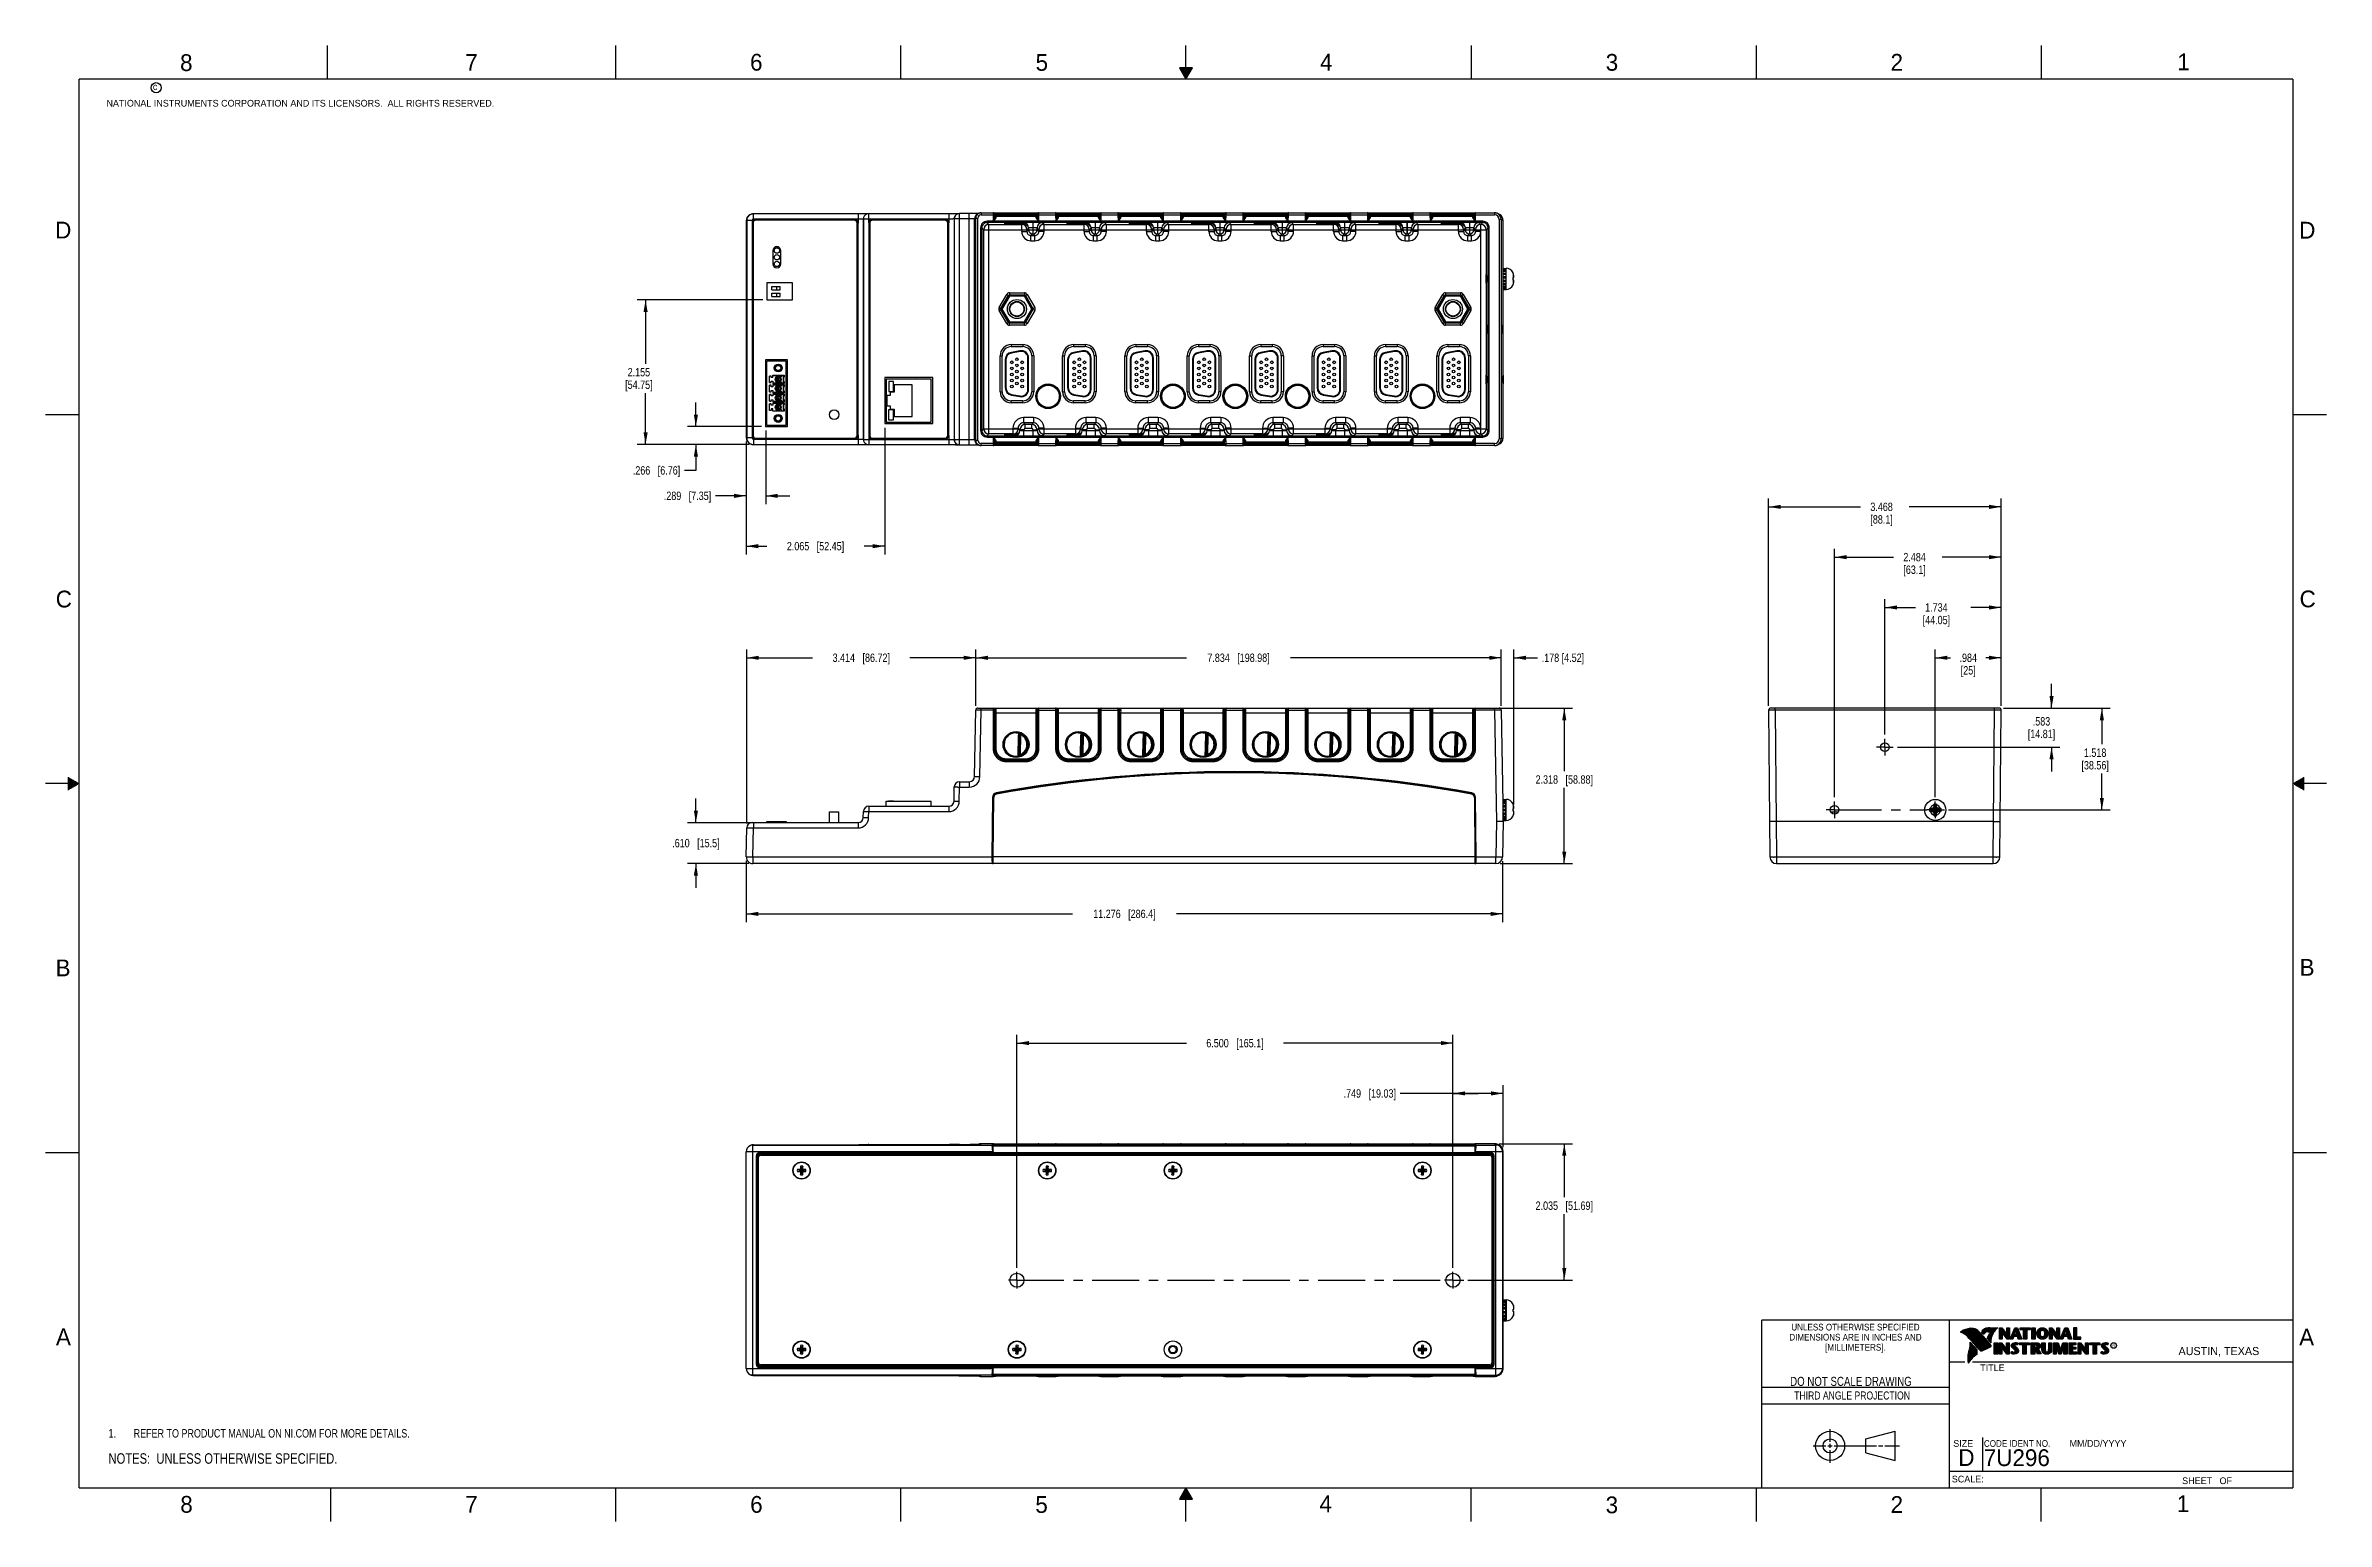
# Model space of a CAD drawing. Header units: inches. Extents: x 0 to 34, y 0 to 22.
import ezdxf

# ---------------------------------------------------------------- set-up
doc = ezdxf.new("R2010")
doc.units = ezdxf.units.IN
doc.header["$LTSCALE"] = 1.87
doc.header["$MEASUREMENT"] = 0
doc.linetypes.add('CENTER', pattern=[0.6, 0.375, -0.075, 0.075, -0.075])
doc.layers.get('0').update_dxf_attribs({"linetype": 'CONTINUOUS'})
for name, color, linetype in [('02___PRT_ALL_AXES', 7, 'CONTINUOUS'), ('DETAIL', 7, 'CONTINUOUS'), ('DIMENSIONS', 7, 'CONTINUOUS')]:
    doc.layers.add(name, color=color, linetype=linetype)
doc.styles.get("Standard").update_dxf_attribs({"font": 'txt', "width": 0.8})
doc.styles.add('TEXTSTYLE_2', font='txt')
doc.styles.add('TEXTSTYLE_3', font='txt', dxfattribs={"width": 0.9})
doc.dimstyles.new('DIMSTYLE_1', dxfattribs={"dimtxt": 0.125, "dimasz": 0.18, "dimexe": 0.18, "dimexo": 0.0625, "dimgap": 0.09, "dimtad": 0, "dimtih": 1, "dimtoh": 1, "dimdec": 3, "dimzin": 4, "dimdsep": 46, "dimtxsty": 'STANDARD', "dimblk": '_FILLED', "dimblk1": '_FILLED', "dimblk2": '_FILLED', "dimcen": 0.09, "dimadec": 0, "dimazin": 0, "dimtp": 0.01, "dimtm": 0.01, "dimtfac": 1, "dimtdec": 3, "dimtofl": 0, "dimtmove": 0, "dimatfit": 3, "dimldrblk": '_FILLED', "dimfxl": 1, "dimtolj": 1, "dimtzin": 4, "dimarcsym": 0})

msp = doc.modelspace()

# ---------------------------------------------------------------- texts
at = {"color": 2, "linetype": 'CONTINUOUS', "line_spacing_factor": 0.9}
for s, insert, char_height, width, attachment_point, style in [('8', (2.0046, 21.8713), 0.25, 0.25, 1, 'TEXTSTYLE_2'), ('7', (6.2556, 21.8743), 0.25, 0.25, 1, 'TEXTSTYLE_2'), ('6', (10.5012, 21.8772), 0.25, 0.25, 1, 'TEXTSTYLE_2'), ('5', (14.7577, 21.8747), 0.25, 0.25, 1, 'TEXTSTYLE_2'), ('4', (18.9977, 21.8777), 0.25, 0.25, 1, 'TEXTSTYLE_2'), ('3', (23.257, 21.8759), 0.25, 0.25, 1, 'TEXTSTYLE_2'), ('2', (27.5025, 21.8762), 0.25, 0.25, 1, 'TEXTSTYLE_2'), ('1', (31.7781, 21.8826), 0.25, 0.25, 1, 'TEXTSTYLE_2'), ('NATIONAL INSTRUMENTS CORPORATION AND ITS LICENSORS.  ALL RIGHTS RESERVED.', (0.9071, 21.1911), 0.1, 7.3, 1, 'TEXTSTYLE_2'), ('c', (1.599, 21.4388), 0.1, 0.1, 1, 'TEXTSTYLE_2'), ('D', (0.1424, 19.375), 0.25, 0.25, 1, 'TEXTSTYLE_2'), ('D', (33.5947, 19.3736), 0.25, 0.25, 1, 'TEXTSTYLE_2'), ('C', (0.1508, 13.8746), 0.25, 0.25, 1, 'TEXTSTYLE_2'), ('C', (33.6004, 13.8767), 0.25, 0.25, 1, 'TEXTSTYLE_2'), ('B', (0.1484, 8.3757), 0.25, 0.25, 1, 'TEXTSTYLE_2'), ('B', (33.6006, 8.3845), 0.25, 0.25, 1, 'TEXTSTYLE_2'), ('A', (0.1541, 2.8761), 0.25, 0.25, 1, 'TEXTSTYLE_2'), ('DIMENSIONS ARE IN INCHES AND', (26.9799, 2.7959), 0.1, 2.52, 2, 'TEXTSTYLE_3'), ('UNLESS OTHERWISE SPECIFIED', (26.9799, 2.9459), 0.1, 2.34, 2, 'TEXTSTYLE_3'), ('A', (33.5939, 2.8728), 0.25, 0.25, 1, 'TEXTSTYLE_2'), ('[MILLIMETERS].', (26.9799, 2.6459), 0.1, 1.26, 2, 'TEXTSTYLE_3'), ('R', (30.8076, 2.6413), 0.042, 0.041979, 1, 'TEXTSTYLE_2'), ('AUSTIN, TEXAS', (31.7957, 2.599), 0.12, 1.56, 1, 'TEXTSTYLE_2'), ('TITLE', (28.8397, 2.3397), 0.1, 0.5, 1, 'TEXTSTYLE_2'), ('SIZE', (28.4379, 1.2118), 0.1, 0.4, 1, 'TEXTSTYLE_2'), ('CODE IDENT NO.', (28.8949, 1.2115), 0.1, 1.26, 1, 'TEXTSTYLE_3'), ('MM/DD/YYYY', (30.1721, 1.2121), 0.1, 1, 1, 'TEXTSTYLE_2'), ('SCALE:', (28.4164, 0.6806), 0.1, 0.6, 1, 'TEXTSTYLE_2'), ('8', (2.0074, 0.3791), 0.25, 0.25, 1, 'TEXTSTYLE_2'), ('7', (6.2553, 0.3787), 0.25, 0.25, 1, 'TEXTSTYLE_2'), ('6', (10.5033, 0.3784), 0.25, 0.25, 1, 'TEXTSTYLE_2'), ('5', (14.754, 0.3762), 0.25, 0.25, 1, 'TEXTSTYLE_2'), ('4', (18.9884, 0.3869), 0.25, 0.25, 1, 'TEXTSTYLE_2'), ('3', (23.2555, 0.371), 0.25, 0.25, 1, 'TEXTSTYLE_2'), ('2', (27.5035, 0.3763), 0.25, 0.25, 1, 'TEXTSTYLE_2'), ('1', (31.7706, 0.389), 0.25, 0.25, 1, 'TEXTSTYLE_2'), ('SHEET   OF', (31.8499, 0.6557), 0.1, 1, 1, 'TEXTSTYLE_2')]:
    msp.add_mtext(s, dxfattribs=dict(at, insert=insert, char_height=char_height, width=width, attachment_point=attachment_point, style=style))
at = {"color": 7, "linetype": 'CONTINUOUS', "insert": (26.9127, 2.1549), "char_height": 0.135, "width": 2.16, "attachment_point": 2, "line_spacing_factor": 0.9}
msp.add_mtext('DO NOT SCALE DRAWING', dxfattribs=at)
at = {"color": 2, "linetype": 'CONTINUOUS', "insert": (26.9296, 1.9368), "char_height": 0.12, "width": 2.112, "attachment_point": 2, "line_spacing_factor": 0.9}
msp.add_mtext('THIRD ANGLE PROJECTION', dxfattribs=at)
at = {"color": 7, "linetype": 'CONTINUOUS', "char_height": 0.25, "attachment_point": 1, "line_spacing_factor": 0.9, "style": 'TEXTSTYLE_2'}
for s, insert, width in [('D  ', (28.5128, 1.0764), 0.75), ('7U296', (28.8928, 1.0745), 1.25)]:
    msp.add_mtext(s, dxfattribs=dict(at, insert=insert, width=width))

# ---------------------------------------------------------------- blocks, each defined once
blk = doc.blocks.new('_FILLED')
at = {"color": 0, "linetype": 'BYBLOCK'}
blk.add_solid([(0, 0), (-1, 0.17), (-1, -0.17)], dxfattribs=at)
blk = doc.blocks.new('*D0')
at = {"layer": 'DIMENSIONS', "color": 2, "linetype": 'CONTINUOUS'}
for p, q in [((20.98, 3.782), (20.98, 6.505)), ((21.729, 5.578), (21.729, 6.505)), ((21.355, 6.38), (20.193, 6.38)), ((20.98, 6.38), (21.355, 6.38)), ((21.729, 6.38), (21.355, 6.38))]:
    blk.add_line(p, q, dxfattribs=at)
at = {"layer": 'DIMENSIONS', "color": 2, "linetype": 'CONTINUOUS', "xscale": 0.18, "yscale": 0.18, "zscale": 0.18, "rotation": 180}
blk.add_blockref('_FILLED', (20.98, 6.38), dxfattribs=at)
at = {"layer": 'DIMENSIONS', "color": 2, "linetype": 'CONTINUOUS', "xscale": 0.18, "yscale": 0.18, "zscale": 0.18}
blk.add_blockref('_FILLED', (21.729, 6.38), dxfattribs=at)
at = {"layer": 'DIMENSIONS', "color": 2, "linetype": 'CONTINUOUS', "insert": (20.13, 6.442), "char_height": 0.125, "width": 1.225, "attachment_point": 3, "line_spacing_factor": 0.9}
blk.add_mtext('.749{\\Ftxt.shx;\\W1.000000;\\H0.125000; }[19.03]', dxfattribs=at)
blk = doc.blocks.new('*D1')
at = {"layer": 'DIMENSIONS', "color": 2, "linetype": 'CONTINUOUS'}
for p, q in [((14.48, 3.782), (14.48, 7.255)), ((20.98, 3.782), (20.98, 7.255)), ((14.48, 7.13), (17.005, 7.13)), ((20.98, 7.13), (18.455, 7.13))]:
    blk.add_line(p, q, dxfattribs=at)
at = {"layer": 'DIMENSIONS', "color": 2, "linetype": 'CONTINUOUS', "xscale": 0.18, "yscale": 0.18, "zscale": 0.18, "rotation": 180}
blk.add_blockref('_FILLED', (14.48, 7.13), dxfattribs=at)
at = {"layer": 'DIMENSIONS', "color": 2, "linetype": 'CONTINUOUS', "xscale": 0.18, "yscale": 0.18, "zscale": 0.18}
blk.add_blockref('_FILLED', (20.98, 7.13), dxfattribs=at)
at = {"layer": 'DIMENSIONS', "color": 2, "linetype": 'CONTINUOUS', "insert": (17.73, 7.192), "char_height": 0.125, "width": 1.325, "attachment_point": 2, "line_spacing_factor": 0.9}
blk.add_mtext('6.500{\\Ftxt.shx;\\W1.000000;\\H0.125000; }[165.1]', dxfattribs=at)
blk = doc.blocks.new('*D2')
at = {"layer": 'DIMENSIONS', "color": 2, "linetype": 'CONTINUOUS'}
for p, q in [((21.663, 5.63), (22.764, 5.63)), ((22.639, 5.63), (22.639, 4.831)), ((22.639, 3.595), (22.639, 4.581)), ((21.203, 3.595), (22.764, 3.595))]:
    blk.add_line(p, q, dxfattribs=at)
at = {"layer": 'DIMENSIONS', "color": 2, "linetype": 'CONTINUOUS', "xscale": 0.18, "yscale": 0.18, "zscale": 0.18}
for p, rotation in [((22.639, 5.63), 90), ((22.639, 3.595), 270)]:
    blk.add_blockref('_FILLED', p, dxfattribs=dict(at, rotation=rotation))
at = {"layer": 'DIMENSIONS', "color": 2, "linetype": 'CONTINUOUS', "insert": (22.639, 4.769), "char_height": 0.125, "width": 1.325, "attachment_point": 2, "line_spacing_factor": 0.9}
blk.add_mtext('2.035{\\Ftxt.shx;\\W1.000000;\\H0.125000; }[51.69]', dxfattribs=at)
blk = doc.blocks.new('*D3')
at = {"layer": 'DIMENSIONS', "color": 2, "linetype": 'CONTINUOUS'}
for p, q in [((21.663, 12.124), (22.764, 12.124)), ((22.639, 12.124), (22.639, 11.184)), ((22.639, 9.806), (22.639, 10.934)), ((21.682, 9.806), (22.764, 9.806))]:
    blk.add_line(p, q, dxfattribs=at)
at = {"layer": 'DIMENSIONS', "color": 2, "linetype": 'CONTINUOUS', "xscale": 0.18, "yscale": 0.18, "zscale": 0.18}
for p, rotation in [((22.639, 12.124), 90), ((22.639, 9.806), 270)]:
    blk.add_blockref('_FILLED', p, dxfattribs=dict(at, rotation=rotation))
at = {"layer": 'DIMENSIONS', "color": 2, "linetype": 'CONTINUOUS', "insert": (22.639, 11.122), "char_height": 0.125, "width": 1.325, "attachment_point": 2, "line_spacing_factor": 0.9}
blk.add_mtext('2.318{\\Ftxt.shx;\\W1.000000;\\H0.125000; }[58.88]', dxfattribs=at)
blk = doc.blocks.new('*D4')
at = {"layer": 'DIMENSIONS', "color": 2, "linetype": 'CONTINUOUS'}
for p, q in [((10.444, 9.846), (10.444, 8.931)), ((21.72, 9.842), (21.72, 8.931)), ((10.444, 9.056), (15.307, 9.056)), ((21.72, 9.056), (16.857, 9.056))]:
    blk.add_line(p, q, dxfattribs=at)
at = {"layer": 'DIMENSIONS', "color": 2, "linetype": 'CONTINUOUS', "xscale": 0.18, "yscale": 0.18, "zscale": 0.18, "rotation": 180}
blk.add_blockref('_FILLED', (10.444, 9.056), dxfattribs=at)
at = {"layer": 'DIMENSIONS', "color": 2, "linetype": 'CONTINUOUS', "xscale": 0.18, "yscale": 0.18, "zscale": 0.18}
blk.add_blockref('_FILLED', (21.72, 9.056), dxfattribs=at)
at = {"layer": 'DIMENSIONS', "color": 2, "linetype": 'CONTINUOUS', "insert": (16.082, 9.119), "char_height": 0.125, "width": 1.425, "attachment_point": 2, "line_spacing_factor": 0.9}
blk.add_mtext('11.276{\\Ftxt.shx;\\W1.000000;\\H0.125000; }[286.4]', dxfattribs=at)
blk = doc.blocks.new('*D5')
at = {"layer": 'DIMENSIONS', "color": 2, "linetype": 'CONTINUOUS'}
for p, q in [((10.452, 10.402), (10.452, 12.999)), ((13.866, 12.157), (13.866, 12.999)), ((10.452, 12.874), (11.434, 12.874)), ((13.866, 12.874), (12.884, 12.874))]:
    blk.add_line(p, q, dxfattribs=at)
at = {"layer": 'DIMENSIONS', "color": 2, "linetype": 'CONTINUOUS', "xscale": 0.18, "yscale": 0.18, "zscale": 0.18, "rotation": 180}
blk.add_blockref('_FILLED', (10.452, 12.874), dxfattribs=at)
at = {"layer": 'DIMENSIONS', "color": 2, "linetype": 'CONTINUOUS', "xscale": 0.18, "yscale": 0.18, "zscale": 0.18}
blk.add_blockref('_FILLED', (13.866, 12.874), dxfattribs=at)
at = {"layer": 'DIMENSIONS', "color": 2, "linetype": 'CONTINUOUS', "insert": (12.159, 12.937), "char_height": 0.125, "width": 1.325, "attachment_point": 2, "line_spacing_factor": 0.9}
blk.add_mtext('3.414{\\Ftxt.shx;\\W1.000000;\\H0.125000; }[86.72]', dxfattribs=at)
blk = doc.blocks.new('*D6')
at = {"layer": 'DIMENSIONS', "color": 2, "linetype": 'CONTINUOUS'}
for p, q in [((13.866, 12.157), (13.866, 12.999)), ((21.7, 12.157), (21.7, 12.999)), ((13.866, 12.874), (17.008, 12.874)), ((21.7, 12.874), (18.558, 12.874))]:
    blk.add_line(p, q, dxfattribs=at)
at = {"layer": 'DIMENSIONS', "color": 2, "linetype": 'CONTINUOUS', "xscale": 0.18, "yscale": 0.18, "zscale": 0.18, "rotation": 180}
blk.add_blockref('_FILLED', (13.866, 12.874), dxfattribs=at)
at = {"layer": 'DIMENSIONS', "color": 2, "linetype": 'CONTINUOUS', "xscale": 0.18, "yscale": 0.18, "zscale": 0.18}
blk.add_blockref('_FILLED', (21.7, 12.874), dxfattribs=at)
at = {"layer": 'DIMENSIONS', "color": 2, "linetype": 'CONTINUOUS', "insert": (17.783, 12.937), "char_height": 0.125, "width": 1.425, "attachment_point": 2, "line_spacing_factor": 0.9}
blk.add_mtext('7.834{\\Ftxt.shx;\\W1.000000;\\H0.125000; }[198.98]', dxfattribs=at)
blk = doc.blocks.new('*D7')
at = {"layer": 'DIMENSIONS', "color": 2, "linetype": 'CONTINUOUS'}
for p, q in [((9.694, 10.416), (9.694, 10.776)), ((10.527, 10.416), (9.569, 10.416)), ((10.482, 9.806), (9.569, 9.806)), ((9.694, 9.806), (9.694, 9.446))]:
    blk.add_line(p, q, dxfattribs=at)
at = {"layer": 'DIMENSIONS', "color": 2, "linetype": 'CONTINUOUS', "xscale": 0.18, "yscale": 0.18, "zscale": 0.18}
for p, rotation in [((9.694, 10.416), 270), ((9.694, 9.806), 90)]:
    blk.add_blockref('_FILLED', p, dxfattribs=dict(at, rotation=rotation))
at = {"layer": 'DIMENSIONS', "color": 2, "linetype": 'CONTINUOUS', "insert": (9.694, 10.174), "char_height": 0.125, "width": 1.125, "attachment_point": 2, "line_spacing_factor": 0.9}
blk.add_mtext('.610{\\Ftxt.shx;\\W1.000000;\\H0.125000; }[15.5]', dxfattribs=at)
blk = doc.blocks.new('*D8')
at = {"layer": 'DIMENSIONS', "color": 2, "linetype": 'CONTINUOUS'}
for p, q in [((21.7, 12.157), (21.7, 12.999)), ((21.886, 10.688), (21.886, 12.999)), ((21.7, 12.874), (21.34, 12.874)), ((21.886, 12.874), (22.241, 12.874))]:
    blk.add_line(p, q, dxfattribs=at)
at = {"layer": 'DIMENSIONS', "color": 2, "linetype": 'CONTINUOUS', "xscale": 0.18, "yscale": 0.18, "zscale": 0.18}
blk.add_blockref('_FILLED', (21.7, 12.874), dxfattribs=at)
at = {"layer": 'DIMENSIONS', "color": 2, "linetype": 'CONTINUOUS', "xscale": 0.18, "yscale": 0.18, "zscale": 0.18, "rotation": 180}
blk.add_blockref('_FILLED', (21.886, 12.874), dxfattribs=at)
at = {"layer": 'DIMENSIONS', "color": 2, "linetype": 'CONTINUOUS', "insert": (22.303, 12.937), "char_height": 0.125, "width": 1.1, "attachment_point": 1, "line_spacing_factor": 0.9}
blk.add_mtext('.178 [4.52]', dxfattribs=at)
blk = doc.blocks.new('*D9')
at = {"layer": 'DIMENSIONS', "color": 2, "linetype": 'CONTINUOUS'}
for p, q in [((28.169, 10.794), (28.169, 12.999)), ((29.153, 12.157), (29.153, 12.999)), ((28.169, 12.874), (28.399, 12.874)), ((29.153, 12.874), (28.924, 12.874))]:
    blk.add_line(p, q, dxfattribs=at)
at = {"layer": 'DIMENSIONS', "color": 2, "linetype": 'CONTINUOUS', "xscale": 0.18, "yscale": 0.18, "zscale": 0.18, "rotation": 180}
blk.add_blockref('_FILLED', (28.169, 12.874), dxfattribs=at)
at = {"layer": 'DIMENSIONS', "color": 2, "linetype": 'CONTINUOUS', "xscale": 0.18, "yscale": 0.18, "zscale": 0.18}
blk.add_blockref('_FILLED', (29.153, 12.874), dxfattribs=at)
at = {"layer": 'DIMENSIONS', "color": 2, "linetype": 'CONTINUOUS', "insert": (28.661, 12.937), "char_height": 0.125, "width": 0.4, "attachment_point": 2, "line_spacing_factor": 0.9}
blk.add_mtext('.984\\P[25]', dxfattribs=at)
blk = doc.blocks.new('*D10')
at = {"layer": 'DIMENSIONS', "color": 2, "linetype": 'CONTINUOUS'}
for p, q in [((27.419, 11.729), (27.419, 13.749)), ((27.419, 13.624), (27.874, 13.624)), ((29.153, 13.624), (28.699, 13.624)), ((29.153, 12.157), (29.153, 13.749))]:
    blk.add_line(p, q, dxfattribs=at)
at = {"layer": 'DIMENSIONS', "color": 2, "linetype": 'CONTINUOUS', "xscale": 0.18, "yscale": 0.18, "zscale": 0.18, "rotation": 180}
blk.add_blockref('_FILLED', (27.419, 13.624), dxfattribs=at)
at = {"layer": 'DIMENSIONS', "color": 2, "linetype": 'CONTINUOUS', "xscale": 0.18, "yscale": 0.18, "zscale": 0.18}
blk.add_blockref('_FILLED', (29.153, 13.624), dxfattribs=at)
at = {"layer": 'DIMENSIONS', "color": 2, "linetype": 'CONTINUOUS', "insert": (28.186, 13.687), "char_height": 0.125, "width": 0.7, "attachment_point": 2, "line_spacing_factor": 0.9}
blk.add_mtext('1.734\\P[44.05]', dxfattribs=at)
blk = doc.blocks.new('*D11')
at = {"layer": 'DIMENSIONS', "color": 2, "linetype": 'CONTINUOUS'}
for p, q in [((26.669, 10.794), (26.669, 14.499)), ((26.669, 14.374), (27.549, 14.374)), ((29.153, 14.374), (28.274, 14.374)), ((29.153, 12.157), (29.153, 14.499))]:
    blk.add_line(p, q, dxfattribs=at)
at = {"layer": 'DIMENSIONS', "color": 2, "linetype": 'CONTINUOUS', "xscale": 0.18, "yscale": 0.18, "zscale": 0.18, "rotation": 180}
blk.add_blockref('_FILLED', (26.669, 14.374), dxfattribs=at)
at = {"layer": 'DIMENSIONS', "color": 2, "linetype": 'CONTINUOUS', "xscale": 0.18, "yscale": 0.18, "zscale": 0.18}
blk.add_blockref('_FILLED', (29.153, 14.374), dxfattribs=at)
at = {"layer": 'DIMENSIONS', "color": 2, "linetype": 'CONTINUOUS', "insert": (27.861, 14.437), "char_height": 0.125, "width": 0.6, "attachment_point": 2, "line_spacing_factor": 0.9}
blk.add_mtext('2.484\\P[63.1]', dxfattribs=at)
blk = doc.blocks.new('*D12')
at = {"layer": 'DIMENSIONS', "color": 2, "linetype": 'CONTINUOUS'}
for p, q in [((25.685, 12.157), (25.685, 15.249)), ((25.685, 15.124), (27.057, 15.124)), ((29.153, 15.124), (27.782, 15.124)), ((29.153, 12.157), (29.153, 15.249))]:
    blk.add_line(p, q, dxfattribs=at)
at = {"layer": 'DIMENSIONS', "color": 2, "linetype": 'CONTINUOUS', "xscale": 0.18, "yscale": 0.18, "zscale": 0.18, "rotation": 180}
blk.add_blockref('_FILLED', (25.685, 15.124), dxfattribs=at)
at = {"layer": 'DIMENSIONS', "color": 2, "linetype": 'CONTINUOUS', "xscale": 0.18, "yscale": 0.18, "zscale": 0.18}
blk.add_blockref('_FILLED', (29.153, 15.124), dxfattribs=at)
at = {"layer": 'DIMENSIONS', "color": 2, "linetype": 'CONTINUOUS', "insert": (27.369, 15.187), "char_height": 0.125, "width": 0.6, "attachment_point": 2, "line_spacing_factor": 0.9}
blk.add_mtext('3.468\\P[88.1]', dxfattribs=at)
blk = doc.blocks.new('*D13')
at = {"layer": 'DIMENSIONS', "color": 2, "linetype": 'CONTINUOUS'}
for p, q in [((29.903, 12.124), (29.903, 12.484)), ((29.186, 12.124), (30.028, 12.124)), ((27.607, 11.541), (30.028, 11.541)), ((29.903, 11.541), (29.903, 11.181))]:
    blk.add_line(p, q, dxfattribs=at)
at = {"layer": 'DIMENSIONS', "color": 2, "linetype": 'CONTINUOUS', "xscale": 0.18, "yscale": 0.18, "zscale": 0.18}
for p, rotation in [((29.903, 12.124), 270), ((29.903, 11.541), 90)]:
    blk.add_blockref('_FILLED', p, dxfattribs=dict(at, rotation=rotation))
at = {"layer": 'DIMENSIONS', "color": 2, "linetype": 'CONTINUOUS', "insert": (29.753, 11.989), "char_height": 0.125, "width": 0.7, "attachment_point": 2, "line_spacing_factor": 0.9}
blk.add_mtext('.583\\P[14.81]', dxfattribs=at)
blk = doc.blocks.new('*D14')
at = {"layer": 'DIMENSIONS', "color": 2, "linetype": 'CONTINUOUS'}
for p, q in [((29.186, 12.124), (30.778, 12.124)), ((30.653, 12.124), (30.653, 11.584)), ((30.653, 10.606), (30.653, 11.147)), ((28.369, 10.606), (30.778, 10.606))]:
    blk.add_line(p, q, dxfattribs=at)
at = {"layer": 'DIMENSIONS', "color": 2, "linetype": 'CONTINUOUS', "xscale": 0.18, "yscale": 0.18, "zscale": 0.18}
for p, rotation in [((30.653, 12.124), 90), ((30.653, 10.606), 270)]:
    blk.add_blockref('_FILLED', p, dxfattribs=dict(at, rotation=rotation))
at = {"layer": 'DIMENSIONS', "color": 2, "linetype": 'CONTINUOUS', "insert": (30.553, 11.522), "char_height": 0.125, "width": 0.7, "attachment_point": 2, "line_spacing_factor": 0.9}
blk.add_mtext('1.518\\P[38.56]', dxfattribs=at)
blk = doc.blocks.new('*D15')
at = {"layer": 'DIMENSIONS', "color": 2, "linetype": 'CONTINUOUS'}
for p, q in [((9.694, 16.32), (9.694, 16.68)), ((10.671, 16.32), (9.569, 16.32)), ((10.489, 16.054), (9.569, 16.054)), ((9.694, 16.054), (9.694, 15.668)), ((9.694, 15.668), (9.522, 15.668))]:
    blk.add_line(p, q, dxfattribs=at)
at = {"layer": 'DIMENSIONS', "color": 2, "linetype": 'CONTINUOUS', "xscale": 0.18, "yscale": 0.18, "zscale": 0.18}
for p, rotation in [((9.694, 16.32), 270), ((9.694, 16.054), 90)]:
    blk.add_blockref('_FILLED', p, dxfattribs=dict(at, rotation=rotation))
at = {"layer": 'DIMENSIONS', "color": 2, "linetype": 'CONTINUOUS', "insert": (9.46, 15.73), "char_height": 0.125, "width": 1.125, "attachment_point": 3, "line_spacing_factor": 0.9}
blk.add_mtext('.266{\\Ftxt.shx;\\W1.000000;\\H0.125000; }[6.76]', dxfattribs=at)
blk = doc.blocks.new('*D16')
at = {"layer": 'DIMENSIONS', "color": 2, "linetype": 'CONTINUOUS'}
for p, q in [((10.691, 18.209), (8.819, 18.209)), ((8.944, 18.209), (8.944, 17.256)), ((8.944, 16.054), (8.944, 16.819)), ((10.489, 16.054), (8.819, 16.054))]:
    blk.add_line(p, q, dxfattribs=at)
at = {"layer": 'DIMENSIONS', "color": 2, "linetype": 'CONTINUOUS', "xscale": 0.18, "yscale": 0.18, "zscale": 0.18}
for p, rotation in [((8.944, 18.209), 90), ((8.944, 16.054), 270)]:
    blk.add_blockref('_FILLED', p, dxfattribs=dict(at, rotation=rotation))
at = {"layer": 'DIMENSIONS', "color": 2, "linetype": 'CONTINUOUS', "insert": (8.844, 17.194), "char_height": 0.125, "width": 0.7, "attachment_point": 2, "line_spacing_factor": 0.9}
blk.add_mtext('2.155\\P[54.75]', dxfattribs=at)
blk = doc.blocks.new('*D17')
at = {"layer": 'DIMENSIONS', "color": 2, "linetype": 'CONTINUOUS'}
for p, q in [((10.444, 16.096), (10.444, 15.163)), ((10.734, 16.263), (10.734, 15.163)), ((10.444, 15.288), (9.984, 15.288)), ((10.734, 15.288), (11.094, 15.288))]:
    blk.add_line(p, q, dxfattribs=at)
at = {"layer": 'DIMENSIONS', "color": 2, "linetype": 'CONTINUOUS', "xscale": 0.18, "yscale": 0.18, "zscale": 0.18}
blk.add_blockref('_FILLED', (10.444, 15.288), dxfattribs=at)
at = {"layer": 'DIMENSIONS', "color": 2, "linetype": 'CONTINUOUS', "xscale": 0.18, "yscale": 0.18, "zscale": 0.18, "rotation": 180}
blk.add_blockref('_FILLED', (10.734, 15.288), dxfattribs=at)
at = {"layer": 'DIMENSIONS', "color": 2, "linetype": 'CONTINUOUS', "insert": (9.922, 15.351), "char_height": 0.125, "width": 1.125, "attachment_point": 3, "line_spacing_factor": 0.9}
blk.add_mtext('.289{\\Ftxt.shx;\\W1.000000;\\H0.125000; }[7.35]', dxfattribs=at)
blk = doc.blocks.new('*D18')
at = {"layer": 'DIMENSIONS', "color": 2, "linetype": 'CONTINUOUS'}
for p, q in [((10.444, 16.095), (10.444, 14.413)), ((12.509, 16.303), (12.509, 14.413)), ((10.444, 14.538), (10.752, 14.538)), ((12.509, 14.538), (12.202, 14.538))]:
    blk.add_line(p, q, dxfattribs=at)
at = {"layer": 'DIMENSIONS', "color": 2, "linetype": 'CONTINUOUS', "xscale": 0.18, "yscale": 0.18, "zscale": 0.18, "rotation": 180}
blk.add_blockref('_FILLED', (10.444, 14.538), dxfattribs=at)
at = {"layer": 'DIMENSIONS', "color": 2, "linetype": 'CONTINUOUS', "xscale": 0.18, "yscale": 0.18, "zscale": 0.18}
blk.add_blockref('_FILLED', (12.509, 14.538), dxfattribs=at)
at = {"layer": 'DIMENSIONS', "color": 2, "linetype": 'CONTINUOUS', "insert": (11.477, 14.601), "char_height": 0.125, "width": 1.325, "attachment_point": 2, "line_spacing_factor": 0.9}
blk.add_mtext('2.065{\\Ftxt.shx;\\W1.000000;\\H0.125000; }[52.45]', dxfattribs=at)
blk = doc.blocks.new('NOTES_HEADER_BL0', base_point=(3.1215, 0.9375))
at = {"layer": 'DETAIL', "color": 2, "linetype": 'CONTINUOUS', "width": 0.8}
blk.add_text('NOTES:  UNLESS OTHERWISE SPECIFIED.', height=0.156, dxfattribs=at).set_placement((0.9375, 0.8595))
blk = doc.blocks.new('CUSTOM_NOTE_BL1', base_point=(3.675, 1.312))
at = {"layer": 'DETAIL', "color": 2, "linetype": 'CONTINUOUS', "width": 0.8}
for s, p in [('1.', (0.938, 1.25)), ('REFER TO PRODUCT MANUAL ON NI.COM FOR MORE DETAILS.', (1.312, 1.25))]:
    blk.add_text(s, height=0.125, dxfattribs=at).set_placement(p)

# ---------------------------------------------------------------- dimensions: what is measured, and where the dimension line sits
at = {"layer": 'DIMENSIONS', "color": 2, "linetype": 'CONTINUOUS'}
for base, p1, p2, angle, picture, middle in [((8.9443, 18.209), (10.4893, 16.0536), (10.6908, 18.209), 90, '*D16', (8.7943, 17.0375)), ((9.6943, 16.3198), (10.4893, 16.0536), (10.6712, 16.3198), 90, '*D15', (8.647, 15.6675)), ((25.685, 15.1243), (29.1534, 12.1565), (25.685, 12.1565), 180, '*D12', (27.2692, 15.0305)), ((29.9034, 11.5413), (29.1859, 12.1243), (27.6068, 11.5413), 270, '*D13', (29.7784, 11.8328)), ((22.6386, 9.8063), (21.6626, 12.1243), (21.6823, 9.8063), 270, '*D3', (22.4886, 11.059)), ((30.6534, 10.6063), (29.1859, 12.1243), (28.3691, 10.6063), 270, '*D14', (30.5034, 11.3653)), ((9.6943, 10.4165), (10.4818, 9.8063), (10.5271, 10.4165), 90, '*D7', (9.5693, 10.1114)), ((10.4443, 9.05626), (21.71983, 9.84203), (10.4443, 9.84552), 180, '*D4', (15.90706, 9.05626)), ((14.48, 7.1297), (20.98, 3.7825), (14.48, 3.7825), 180, '*D1', (17.58, 7.1297)), ((22.6386, 5.6297), (21.2028, 3.5949), (21.6626, 5.6297), 90, '*D2', (22.4886, 4.7061))]:
    dim = msp.add_linear_dim(base=base, p1=p1, p2=p2, angle=angle, dimstyle='DIMSTYLE_1', dxfattribs=at)
    dim.commit()
    dim.dimension.update_dxf_attribs({"geometry": picture, "text_midpoint": middle, "dimtype": 160})
for base, p1, p2, picture, middle in [((10.7337, 15.2882), (10.4443, 16.0959), (10.7337, 16.2625), '*D17', (9.1094, 15.2882)), ((12.5092, 14.5382), (10.4443, 16.0948), (12.5092, 16.3035), '*D18', (11.3267, 14.5382)), ((29.1534, 14.3743), (26.6692, 10.7939), (29.1534, 12.1565), '*D11', (27.7613, 14.2805)), ((29.1534, 13.6243), (27.4192, 11.7289), (29.1534, 12.1565), '*D10', (28.1363, 13.5305)), ((13.8661, 12.8743), (10.4518, 10.4016), (13.8661, 12.1573), '*D5', (12.009, 12.8743)), ((21.7001, 12.8743), (13.8661, 12.1573), (21.7001, 12.1573), '*D6', (17.6331, 12.8743)), ((29.1534, 12.8743), (28.1692, 10.7939), (29.1534, 12.1565), '*D9', (28.5363, 12.7805)), ((21.7291, 6.3797), (20.98, 3.7825), (21.7291, 5.5778), '*D0', (19.2675, 6.3797))]:
    dim = msp.add_linear_dim(base=base, p1=p1, p2=p2, dimstyle='DIMSTYLE_1', dxfattribs=at)
    dim.commit()
    dim.dimension.update_dxf_attribs({"geometry": picture, "text_midpoint": middle, "dimtype": 160})
dim = msp.add_linear_dim(base=(21.7001, 12.8743), p1=(21.8865, 10.6882), p2=(21.7001, 12.1573), angle=180, text='.178 [4.52]', dimstyle='DIMSTYLE_1', dxfattribs=at)
dim.commit()
dim.dimension.update_dxf_attribs({"geometry": '*D8', "text_midpoint": (22.8534, 12.8743), "dimtype": 160})

# ---------------------------------------------------------------- linework, layer by layer
at = {"color": 2, "linetype": 'CONTINUOUS'}
for p, q in [((4.2, 21.5), (4.2, 22)), ((8.5, 21.5), (8.5, 22)), ((12.75, 21.5), (12.75, 22)), ((17, 21.5), (17, 22)), ((21.25, 22), (21.25, 21.5)), ((25.5, 22), (25.5, 21.5)), ((29.75, 22), (29.75, 21.5)), ((16.902, 21.6697), (17, 21.5)), ((17.098, 21.6697), (16.902, 21.6697)), ((16.9076, 21.66), (17.0924, 21.66)), ((16.9134, 21.65), (17.0866, 21.65)), ((16.9192, 21.64), (17.0808, 21.64)), ((16.925, 21.63), (17.0751, 21.63)), ((16.9307, 21.62), (17.0693, 21.62)), ((16.9365, 21.61), (17.0635, 21.61)), ((16.9423, 21.6), (17.0578, 21.6)), ((16.9481, 21.59), (17.052, 21.59)), ((16.9538, 21.58), (17.0462, 21.58)), ((16.9596, 21.57), (17.0404, 21.57)), ((16.9654, 21.56), (17.0347, 21.56)), ((16.9712, 21.55), (17.0289, 21.55)), ((16.9769, 21.54), (17.0231, 21.54)), ((16.9827, 21.53), (17.0173, 21.53)), ((16.9885, 21.52), (17.0116, 21.52)), ((16.9942, 21.51), (17.0058, 21.51)), ((17, 21.5), (17.098, 21.6697)), ((0, 16.5), (0.5, 16.5)), ((33.5, 16.5), (34, 16.5)), ((0.5, 11), (0, 11)), ((0.3303, 11.09), (0.3441, 11.09)), ((0.3303, 11.08), (0.3614, 11.08)), ((0.3303, 11.07), (0.3788, 11.07)), ((0.3303, 11.06), (0.3961, 11.06)), ((0.3303, 11.05), (0.4134, 11.05)), ((0.3303, 11.04), (0.4307, 11.04)), ((0.3303, 11.03), (0.448, 11.03)), ((0.3303, 11.02), (0.4654, 11.02)), ((0.3303, 11.01), (0.4827, 11.01)), ((0.3303, 10.99), (0.4827, 10.99)), ((0.3303, 10.98), (0.4654, 10.98)), ((0.3303, 10.97), (0.448, 10.97)), ((0.3303, 10.96), (0.4307, 10.96)), ((0.3303, 10.95), (0.4134, 10.95)), ((0.3303, 10.94), (0.3961, 10.94)), ((0.3303, 10.93), (0.3788, 10.93)), ((0.3303, 10.92), (0.3614, 10.92)), ((0.3303, 10.91), (0.3441, 10.91)), ((34, 11), (33.5, 11)), ((33.5173, 11.01), (33.6697, 11.01)), ((33.5173, 10.99), (33.6697, 10.99)), ((33.5347, 11.02), (33.6697, 11.02)), ((33.5347, 10.98), (33.6697, 10.98)), ((33.552, 11.03), (33.6697, 11.03)), ((33.552, 10.97), (33.6697, 10.97)), ((33.5693, 11.04), (33.6697, 11.04)), ((33.5693, 10.96), (33.6697, 10.96)), ((33.5866, 11.05), (33.6697, 11.05)), ((33.5866, 10.95), (33.6697, 10.95)), ((33.6039, 11.06), (33.6697, 11.06)), ((33.6039, 10.94), (33.6697, 10.94)), ((33.6213, 11.07), (33.6697, 11.07)), ((33.6213, 10.93), (33.6697, 10.93)), ((33.6386, 11.08), (33.6697, 11.08)), ((33.6386, 10.92), (33.6697, 10.92)), ((33.6559, 11.09), (33.6697, 11.09)), ((33.6559, 10.91), (33.6697, 10.91)), ((0, 5.5), (0.5, 5.5)), ((33.5, 5.5), (34, 5.5)), ((28.556, 2.8217), (28.556, 2.8246)), ((28.5629, 2.8193), (28.5629, 2.8291)), ((28.5698, 2.8166), (28.5698, 2.8333)), ((28.5766, 2.8137), (28.5766, 2.8374)), ((28.5835, 2.8105), (28.5835, 2.8412)), ((28.5904, 2.8071), (28.5904, 2.8449)), ((28.5972, 2.8034), (28.5972, 2.8479)), ((28.6041, 2.7994), (28.6041, 2.8508)), ((28.6109, 2.7952), (28.6109, 2.8535)), ((28.6178, 2.7906), (28.6178, 2.856)), ((28.6247, 2.7856), (28.6247, 2.8584)), ((28.6315, 2.7803), (28.6315, 2.8606)), ((28.6384, 2.7747), (28.6384, 2.8626)), ((28.6453, 2.7685), (28.6453, 2.8645)), ((28.6521, 2.762), (28.6521, 2.8662)), ((28.659, 2.7548), (28.659, 2.8679)), ((28.6659, 2.7474), (28.6659, 2.8695)), ((28.6727, 2.7398), (28.6727, 2.8708)), ((28.6796, 2.7323), (28.6796, 2.8719)), ((28.6865, 2.7247), (28.6865, 2.8727)), ((28.6933, 2.717), (28.6933, 2.8732)), ((28.7002, 2.7092), (28.7002, 2.8734)), ((28.707, 2.7014), (28.707, 2.8733)), ((28.7139, 2.6936), (28.7139, 2.873)), ((28.7208, 2.6856), (28.7208, 2.8724)), ((28.7276, 2.6776), (28.7276, 2.8716)), ((28.7345, 2.6696), (28.7345, 2.8704)), ((28.7414, 2.6615), (28.7414, 2.869)), ((28.7482, 2.6533), (28.7482, 2.8677)), ((28.7551, 2.6452), (28.7551, 2.8659)), ((28.762, 2.6372), (28.762, 2.8638)), ((28.7688, 2.6293), (28.7688, 2.8611)), ((28.7757, 2.6214), (28.7757, 2.858)), ((28.7826, 2.6137), (28.7826, 2.8543)), ((28.7894, 2.606), (28.7894, 2.8501)), ((28.7963, 2.5985), (28.7963, 2.8451)), ((28.8031, 2.591), (28.8031, 2.8394)), ((28.81, 2.5836), (28.81, 2.8328)), ((28.8169, 2.5762), (28.8169, 2.8253)), ((28.8237, 2.569), (28.8237, 2.8181)), ((28.8306, 2.5618), (28.8306, 2.8109)), ((28.8375, 2.5556), (28.8375, 2.8037)), ((28.8443, 2.5505), (28.8443, 2.7965)), ((28.8512, 2.5472), (28.8512, 2.7893)), ((28.8581, 2.5466), (28.8581, 2.782)), ((28.8865, 2.792), (28.8631, 2.8194)), ((28.8649, 2.5483), (28.8649, 2.7748)), ((28.8878, 2.7979), (28.8682, 2.8209)), ((28.8718, 2.8167), (28.8718, 2.8343)), ((28.8718, 2.5513), (28.8718, 2.7675)), ((28.8786, 2.8086), (28.8786, 2.8464)), ((28.8786, 2.5541), (28.8786, 2.7602)), ((28.8855, 2.8005), (28.8855, 2.854)), ((28.8855, 2.557), (28.8855, 2.7523)), ((28.8924, 2.8003), (28.8924, 2.8594)), ((28.8924, 2.5599), (28.8924, 2.744)), ((28.8992, 2.8044), (28.8992, 2.8634)), ((28.8992, 2.5628), (28.8992, 2.7357)), ((28.9061, 2.8094), (28.9061, 2.8668)), ((28.9061, 2.5659), (28.9061, 2.7274)), ((28.913, 2.8153), (28.913, 2.8696)), ((28.9198, 2.8223), (28.9198, 2.8719)), ((28.9267, 2.8275), (28.9267, 2.8737)), ((28.9336, 2.8311), (28.9336, 2.875)), ((28.9404, 2.8335), (28.9404, 2.8759)), ((28.962, 2.7048), (28.9438, 2.7257)), ((28.9473, 2.834), (28.9473, 2.8769)), ((28.9657, 2.7079), (28.9496, 2.7264)), ((28.9542, 2.8327), (28.9542, 2.8778)), ((28.9542, 2.7212), (28.9542, 2.7362)), ((28.961, 2.8306), (28.961, 2.8785)), ((28.961, 2.7133), (28.961, 2.7519)), ((28.9679, 2.8292), (28.9679, 2.8791)), ((28.9679, 2.7053), (28.9679, 2.7699)), ((28.9747, 2.8285), (28.9747, 2.8796)), ((28.9747, 2.697), (28.9747, 2.7823)), ((28.9816, 2.828), (28.9816, 2.88)), ((28.9816, 2.689), (28.9816, 2.7889)), ((28.9844, 2.885), (29.1009, 2.8868)), ((28.9845, 2.8802), (29.0882, 2.8817)), ((28.9885, 2.8278), (28.9885, 2.8802)), ((28.9885, 2.6813), (28.9885, 2.7921)), ((28.9953, 2.8276), (28.9953, 2.8803)), ((28.9953, 2.6998), (28.9953, 2.7939)), ((29.0022, 2.8263), (29.0022, 2.8804)), ((29.0022, 2.7448), (29.0022, 2.795)), ((29.0091, 2.822), (29.0091, 2.8805)), ((29.0091, 2.7642), (29.0091, 2.7954)), ((29.0159, 2.7805), (29.0159, 2.8806)), ((29.0228, 2.7947), (29.0228, 2.8807)), ((29.0297, 2.8073), (29.0297, 2.8808)), ((29.0365, 2.8188), (29.0365, 2.881)), ((29.0434, 2.8293), (29.0434, 2.8811)), ((29.0502, 2.8389), (29.0502, 2.8812)), ((29.0571, 2.8479), (29.0571, 2.8813)), ((29.064, 2.8562), (29.064, 2.8814)), ((29.0708, 2.8641), (29.0708, 2.8815)), ((29.0777, 2.8714), (29.0777, 2.8816)), ((29.1256, 2.8852), (29.1624, 2.8852)), ((29.1256, 2.7166), (29.1256, 2.8852)), ((29.1305, 2.8804), (29.16, 2.8804)), ((29.1305, 2.7215), (29.1305, 2.8804)), ((29.1604, 2.7215), (29.1305, 2.7215)), ((29.1395, 2.7215), (29.1395, 2.8804)), ((29.1462, 2.7215), (29.1462, 2.8804)), ((29.1529, 2.7215), (29.1529, 2.8804)), ((29.1604, 2.8299), (29.1596, 2.8804)), ((29.16, 2.8804), (29.2402, 2.7746)), ((29.2438, 2.7215), (29.1604, 2.8299)), ((29.1604, 2.8299), (29.1604, 2.7215)), ((29.1624, 2.8852), (29.2354, 2.7891)), ((29.2414, 2.7166), (29.1653, 2.8156)), ((29.1653, 2.8156), (29.1653, 2.7166)), ((29.1663, 2.8222), (29.1663, 2.872)), ((29.173, 2.8135), (29.173, 2.8632)), ((29.1798, 2.8048), (29.1798, 2.8543)), ((29.1865, 2.7961), (29.1865, 2.8455)), ((29.1932, 2.7873), (29.1932, 2.8367)), ((29.1999, 2.7786), (29.1999, 2.8278)), ((29.2066, 2.7699), (29.2066, 2.819)), ((29.2133, 2.7612), (29.2133, 2.8101)), ((29.22, 2.7525), (29.22, 2.8013)), ((29.2267, 2.7437), (29.2267, 2.7924)), ((29.2334, 2.735), (29.2334, 2.7836)), ((29.2354, 2.8852), (29.2754, 2.8852)), ((29.2354, 2.7891), (29.2354, 2.8852)), ((29.2402, 2.8804), (29.2705, 2.8804)), ((29.2402, 2.7746), (29.2402, 2.8804)), ((29.2402, 2.7263), (29.2402, 2.7746)), ((29.2705, 2.7215), (29.2438, 2.7215)), ((29.2469, 2.7215), (29.2469, 2.8804)), ((29.2536, 2.7215), (29.2536, 2.8804)), ((29.2603, 2.7215), (29.2603, 2.8804)), ((29.267, 2.7215), (29.267, 2.8804)), ((29.2705, 2.8804), (29.2705, 2.7215)), ((29.2754, 2.8852), (29.2754, 2.7166)), ((29.2853, 2.7167), (29.3541, 2.8851)), ((29.2926, 2.7216), (29.3574, 2.8802)), ((29.3219, 2.7216), (29.2926, 2.7216)), ((29.3006, 2.7216), (29.3006, 2.7411)), ((29.3073, 2.7216), (29.3073, 2.7575)), ((29.314, 2.7216), (29.314, 2.774)), ((29.3207, 2.7216), (29.3207, 2.7904)), ((29.3381, 2.7618), (29.3219, 2.7216)), ((29.3414, 2.7569), (29.3252, 2.7167)), ((29.3274, 2.7353), (29.3274, 2.8068)), ((29.3341, 2.752), (29.3341, 2.8232)), ((29.3968, 2.7618), (29.3381, 2.7618)), ((29.3408, 2.7618), (29.3408, 2.8396)), ((29.3933, 2.7569), (29.3414, 2.7569)), ((29.3434, 2.7787), (29.365, 2.8486)), ((29.3918, 2.7787), (29.3434, 2.7787)), ((29.3475, 2.7921), (29.3475, 2.8561)), ((29.3475, 2.7618), (29.3475, 2.7787)), ((29.35, 2.7836), (29.3686, 2.8438)), ((29.3854, 2.7836), (29.35, 2.7836)), ((29.3541, 2.8851), (29.3967, 2.8851)), ((29.3543, 2.8139), (29.3543, 2.8725)), ((29.3543, 2.7618), (29.3543, 2.7787)), ((29.3574, 2.8802), (29.3933, 2.8802)), ((29.361, 2.8356), (29.361, 2.8802)), ((29.361, 2.7618), (29.361, 2.7787)), ((29.365, 2.8486), (29.3728, 2.8486)), ((29.3677, 2.8486), (29.3677, 2.8802)), ((29.3677, 2.7618), (29.3677, 2.7787)), ((29.3686, 2.8438), (29.3691, 2.8438)), ((29.3691, 2.8438), (29.3854, 2.7836)), ((29.3728, 2.8486), (29.3918, 2.7787)), ((29.3744, 2.8428), (29.3744, 2.8802)), ((29.3744, 2.7618), (29.3744, 2.7787)), ((29.3811, 2.8181), (29.3811, 2.8802)), ((29.3811, 2.7618), (29.3811, 2.7787)), ((29.3878, 2.7935), (29.3878, 2.8802)), ((29.3878, 2.7618), (29.3878, 2.7787)), ((29.3933, 2.8802), (29.4535, 2.7216)), ((29.4068, 2.7167), (29.3933, 2.7569)), ((29.3945, 2.7618), (29.3945, 2.877)), ((29.3967, 2.8851), (29.4606, 2.7167)), ((29.4103, 2.7216), (29.3968, 2.7618)), ((29.4012, 2.7485), (29.4012, 2.8593)), ((29.4079, 2.7286), (29.4079, 2.8416)), ((29.4535, 2.7216), (29.4103, 2.7216)), ((29.4147, 2.7216), (29.4147, 2.8239)), ((29.4214, 2.7216), (29.4214, 2.8063)), ((29.4281, 2.7216), (29.4281, 2.7886)), ((29.4348, 2.7216), (29.4348, 2.7709)), ((29.4357, 2.8851), (29.584, 2.8851)), ((29.4357, 2.8537), (29.4357, 2.8851)), ((29.4843, 2.8537), (29.4357, 2.8537)), ((29.4406, 2.8802), (29.5791, 2.8802)), ((29.4406, 2.8586), (29.4406, 2.8802)), ((29.4892, 2.8586), (29.4406, 2.8586)), ((29.4415, 2.7216), (29.4415, 2.7532)), ((29.4482, 2.8586), (29.4482, 2.8802)), ((29.4482, 2.7216), (29.4482, 2.7355)), ((29.4549, 2.8586), (29.4549, 2.8802)), ((29.4616, 2.8586), (29.4616, 2.8802)), ((29.4684, 2.8586), (29.4684, 2.8802)), ((29.4751, 2.8586), (29.4751, 2.8802)), ((29.4818, 2.8586), (29.4818, 2.8802)), ((29.4843, 2.7167), (29.4843, 2.8537)), ((29.4892, 2.8586), (29.4885, 2.8802)), ((29.4892, 2.7216), (29.4892, 2.8586)), ((29.5305, 2.7216), (29.4892, 2.7216)), ((29.4952, 2.7216), (29.4952, 2.8802)), ((29.5019, 2.7216), (29.5019, 2.8802)), ((29.5086, 2.7216), (29.5086, 2.8802)), ((29.5153, 2.7216), (29.5153, 2.8802)), ((29.522, 2.7216), (29.522, 2.8802)), ((29.5305, 2.8586), (29.5288, 2.8802)), ((29.5791, 2.8586), (29.5305, 2.8586)), ((29.5305, 2.8586), (29.5305, 2.7216)), ((29.584, 2.8537), (29.5354, 2.8537)), ((29.5354, 2.8537), (29.5354, 2.7167)), ((29.5355, 2.8586), (29.5355, 2.8802)), ((29.5422, 2.8586), (29.5422, 2.8802)), ((29.5489, 2.8586), (29.5489, 2.8802)), ((29.5556, 2.8586), (29.5556, 2.8802)), ((29.5623, 2.8586), (29.5623, 2.8802)), ((29.569, 2.8586), (29.569, 2.8802)), ((29.5757, 2.8586), (29.5757, 2.8802)), ((29.5791, 2.8802), (29.5791, 2.8586)), ((29.584, 2.8851), (29.584, 2.8537)), ((29.6099, 2.8851), (29.6607, 2.8851)), ((29.6099, 2.7167), (29.6099, 2.8851)), ((29.6148, 2.8802), (29.6558, 2.8802)), ((29.6148, 2.7216), (29.6148, 2.8802)), ((29.6558, 2.7216), (29.6148, 2.7216)), ((29.6227, 2.7216), (29.6227, 2.8802)), ((29.6294, 2.7216), (29.6294, 2.8802)), ((29.6361, 2.7216), (29.6361, 2.8802)), ((29.6429, 2.7216), (29.6429, 2.8802)), ((29.6496, 2.7216), (29.6496, 2.8802)), ((29.6558, 2.8802), (29.6558, 2.7216)), ((29.6607, 2.8851), (29.6607, 2.7167)), ((29.6844, 2.806), (29.6846, 2.8095)), ((29.6844, 2.8025), (29.6844, 2.806)), ((29.6844, 2.7989), (29.6844, 2.8025)), ((29.6847, 2.7953), (29.6844, 2.7989)), ((29.6846, 2.8095), (29.6849, 2.813)), ((29.685, 2.7918), (29.6847, 2.7953)), ((29.6849, 2.813), (29.6853, 2.8165)), ((29.6854, 2.7882), (29.685, 2.7918)), ((29.6853, 2.8165), (29.6858, 2.8198)), ((29.686, 2.7847), (29.6854, 2.7882)), ((29.6858, 2.8198), (29.6865, 2.8232)), ((29.6866, 2.7812), (29.686, 2.7847)), ((29.6865, 2.8232), (29.6872, 2.8264)), ((29.6874, 2.7778), (29.6866, 2.7812)), ((29.6872, 2.8264), (29.6881, 2.8296)), ((29.6883, 2.7744), (29.6874, 2.7778)), ((29.6881, 2.8296), (29.6891, 2.8327)), ((29.6893, 2.7711), (29.6883, 2.7744)), ((29.6891, 2.8327), (29.6903, 2.8357)), ((29.6892, 2.8025), (29.6893, 2.8059)), ((29.6893, 2.7991), (29.6892, 2.8025)), ((29.6893, 2.8059), (29.6894, 2.8092)), ((29.6895, 2.7957), (29.6893, 2.7991)), ((29.6904, 2.7679), (29.6893, 2.7711)), ((29.6894, 2.8092), (29.6897, 2.8125)), ((29.6898, 2.7923), (29.6895, 2.7957)), ((29.6897, 2.8125), (29.6901, 2.8158)), ((29.6903, 2.7889), (29.6898, 2.7923)), ((29.6901, 2.8158), (29.6906, 2.819)), ((29.6903, 2.8357), (29.6915, 2.8386)), ((29.6908, 2.7855), (29.6903, 2.7889)), ((29.6915, 2.7647), (29.6904, 2.7679)), ((29.6906, 2.819), (29.6912, 2.8221)), ((29.6914, 2.7822), (29.6908, 2.7855)), ((29.6912, 2.8221), (29.692, 2.8252)), ((29.6922, 2.7789), (29.6914, 2.7822)), ((29.6915, 2.8386), (29.6929, 2.8415)), ((29.6928, 2.7617), (29.6915, 2.7647)), ((29.692, 2.8252), (29.6928, 2.8282)), ((29.693, 2.7757), (29.6922, 2.7789)), ((29.6928, 2.8282), (29.6938, 2.8311)), ((29.6942, 2.7587), (29.6928, 2.7617)), ((29.6929, 2.8415), (29.6944, 2.8443)), ((29.6939, 2.7726), (29.693, 2.7757)), ((29.6938, 2.8311), (29.6948, 2.8339)), ((29.695, 2.7695), (29.6939, 2.7726)), ((29.6957, 2.7558), (29.6942, 2.7587)), ((29.6944, 2.8443), (29.696, 2.847)), ((29.6948, 2.8339), (29.696, 2.8366)), ((29.695, 2.7695), (29.6948, 2.8339)), ((29.6961, 2.7666), (29.695, 2.7695)), ((29.6973, 2.753), (29.6957, 2.7558)), ((29.696, 2.847), (29.6977, 2.8497)), ((29.696, 2.8366), (29.6972, 2.8393)), ((29.6973, 2.7637), (29.6961, 2.7666)), ((29.6972, 2.8393), (29.6986, 2.8419)), ((29.6986, 2.7608), (29.6973, 2.7637)), ((29.699, 2.7502), (29.6973, 2.753)), ((29.6977, 2.8497), (29.6995, 2.8523)), ((29.6986, 2.8419), (29.7001, 2.8445)), ((29.7, 2.7581), (29.6986, 2.7608)), ((29.7008, 2.7475), (29.699, 2.7502)), ((29.6995, 2.8523), (29.7015, 2.8549)), ((29.7015, 2.7555), (29.7, 2.7581)), ((29.7001, 2.8445), (29.7017, 2.847)), ((29.7028, 2.745), (29.7008, 2.7475)), ((29.7015, 2.8549), (29.7035, 2.8574)), ((29.7015, 2.7555), (29.7017, 2.847)), ((29.7031, 2.7529), (29.7015, 2.7555)), ((29.7017, 2.847), (29.7035, 2.8495)), ((29.7048, 2.7425), (29.7028, 2.745)), ((29.7048, 2.7504), (29.7031, 2.7529)), ((29.7035, 2.8574), (29.7057, 2.8599)), ((29.7035, 2.8495), (29.7053, 2.8519)), ((29.7066, 2.7479), (29.7048, 2.7504)), ((29.7069, 2.7401), (29.7048, 2.7425)), ((29.7053, 2.8519), (29.7073, 2.8543)), ((29.7057, 2.8599), (29.708, 2.8623)), ((29.7085, 2.7456), (29.7066, 2.7479)), ((29.7091, 2.7377), (29.7069, 2.7401)), ((29.7073, 2.8543), (29.7093, 2.8566)), ((29.708, 2.8623), (29.7103, 2.8646)), ((29.7085, 2.7456), (29.7093, 2.8566)), ((29.7105, 2.7434), (29.7085, 2.7456)), ((29.7114, 2.7355), (29.7091, 2.7377)), ((29.7093, 2.8566), (29.7115, 2.8589)), ((29.7103, 2.8646), (29.7128, 2.8668)), ((29.7125, 2.7412), (29.7105, 2.7434)), ((29.7138, 2.7334), (29.7114, 2.7355)), ((29.7115, 2.8589), (29.7137, 2.861)), ((29.7147, 2.7391), (29.7125, 2.7412)), ((29.7128, 2.8668), (29.7152, 2.8689)), ((29.7137, 2.861), (29.716, 2.8631)), ((29.7162, 2.7314), (29.7138, 2.7334)), ((29.7147, 2.7391), (29.716, 2.8631)), ((29.7169, 2.7371), (29.7147, 2.7391)), ((29.7152, 2.8689), (29.7178, 2.8709)), ((29.716, 2.8631), (29.7183, 2.8651)), ((29.7188, 2.7295), (29.7162, 2.7314)), ((29.7192, 2.7353), (29.7169, 2.7371)), ((29.7178, 2.8709), (29.7204, 2.8727)), ((29.7183, 2.8651), (29.7207, 2.867)), ((29.7214, 2.7277), (29.7188, 2.7295)), ((29.7216, 2.7335), (29.7192, 2.7353)), ((29.7204, 2.8727), (29.723, 2.8745)), ((29.7207, 2.867), (29.7231, 2.8687)), ((29.7241, 2.726), (29.7214, 2.7277)), ((29.7216, 2.7335), (29.7231, 2.8687)), ((29.7241, 2.7318), (29.7216, 2.7335)), ((29.723, 2.8745), (29.7257, 2.8761)), ((29.7231, 2.8687), (29.7256, 2.8703)), ((29.7266, 2.7302), (29.7241, 2.7318)), ((29.7269, 2.7244), (29.7241, 2.726)), ((29.7256, 2.8703), (29.7281, 2.8718)), ((29.7257, 2.8761), (29.7285, 2.8776)), ((29.7292, 2.7288), (29.7266, 2.7302)), ((29.7299, 2.723), (29.7269, 2.7244)), ((29.7281, 2.8718), (29.7307, 2.8732)), ((29.7292, 2.7288), (29.7281, 2.8718)), ((29.7285, 2.8776), (29.7313, 2.8789)), ((29.7319, 2.7274), (29.7292, 2.7288)), ((29.7329, 2.7217), (29.7299, 2.723)), ((29.7307, 2.8732), (29.7333, 2.8745)), ((29.7313, 2.8789), (29.7342, 2.8802)), ((29.7313, 2.8045), (29.7314, 2.8068)), ((29.7313, 2.8022), (29.7313, 2.8045)), ((29.7313, 2.7999), (29.7313, 2.8022)), ((29.7314, 2.7975), (29.7313, 2.7999)), ((29.7314, 2.8068), (29.7315, 2.8091)), ((29.7315, 2.7952), (29.7314, 2.7975)), ((29.7315, 2.8091), (29.7316, 2.8113)), ((29.7316, 2.7929), (29.7315, 2.7952)), ((29.7316, 2.8113), (29.7318, 2.8135)), ((29.7318, 2.7906), (29.7316, 2.7929)), ((29.7318, 2.8135), (29.732, 2.8157)), ((29.732, 2.7883), (29.7318, 2.7906)), ((29.7347, 2.7262), (29.7319, 2.7274)), ((29.732, 2.8157), (29.7323, 2.8178)), ((29.7323, 2.7861), (29.732, 2.7883)), ((29.7323, 2.8178), (29.7325, 2.8198)), ((29.7326, 2.7839), (29.7323, 2.7861)), ((29.7325, 2.8198), (29.7328, 2.8218)), ((29.7329, 2.7818), (29.7326, 2.7839)), ((29.7328, 2.8218), (29.7332, 2.8237)), ((29.7333, 2.7798), (29.7329, 2.7818)), ((29.736, 2.7205), (29.7329, 2.7217)), ((29.7332, 2.8237), (29.7336, 2.8256)), ((29.7333, 2.8745), (29.736, 2.8757)), ((29.7337, 2.7778), (29.7333, 2.7798)), ((29.7336, 2.8256), (29.734, 2.8274)), ((29.7342, 2.7758), (29.7337, 2.7778)), ((29.734, 2.8274), (29.7345, 2.8291)), ((29.7342, 2.8802), (29.7371, 2.8814)), ((29.7347, 2.7739), (29.7342, 2.7758)), ((29.7345, 2.8291), (29.735, 2.8309)), ((29.7352, 2.7721), (29.7347, 2.7739)), ((29.7347, 2.7262), (29.7351, 2.7723)), ((29.7376, 2.7251), (29.7347, 2.7262)), ((29.735, 2.8309), (29.7356, 2.8326)), ((29.7358, 2.7703), (29.7352, 2.7721)), ((29.7356, 2.8326), (29.7362, 2.8343)), ((29.7357, 2.8328), (29.736, 2.8757)), ((29.7364, 2.7686), (29.7358, 2.7703)), ((29.736, 2.8757), (29.7388, 2.8768)), ((29.7392, 2.7194), (29.736, 2.7205)), ((29.7362, 2.8343), (29.7369, 2.8359)), ((29.7362, 2.8045), (29.7363, 2.8067)), ((29.7362, 2.8022), (29.7362, 2.8045)), ((29.7362, 2.8), (29.7362, 2.8022)), ((29.7363, 2.7977), (29.7362, 2.8)), ((29.7363, 2.8067), (29.7364, 2.8088)), ((29.7364, 2.7955), (29.7363, 2.7977)), ((29.7364, 2.8088), (29.7365, 2.811)), ((29.7365, 2.7932), (29.7364, 2.7955)), ((29.7371, 2.7669), (29.7364, 2.7686)), ((29.7365, 2.811), (29.7367, 2.8131)), ((29.7367, 2.791), (29.7365, 2.7932)), ((29.7367, 2.8131), (29.7369, 2.8152)), ((29.7369, 2.7888), (29.7367, 2.791)), ((29.7369, 2.8359), (29.7376, 2.8375)), ((29.7369, 2.8152), (29.7371, 2.8171)), ((29.7371, 2.7867), (29.7369, 2.7888)), ((29.7371, 2.8814), (29.7402, 2.8824)), ((29.7371, 2.8171), (29.7374, 2.8191)), ((29.7374, 2.7846), (29.7371, 2.7867)), ((29.7378, 2.7652), (29.7371, 2.7669)), ((29.7374, 2.8191), (29.7377, 2.8209)), ((29.7377, 2.7826), (29.7374, 2.7846)), ((29.7376, 2.8375), (29.7384, 2.8391)), ((29.7406, 2.7241), (29.7376, 2.7251)), ((29.7377, 2.8209), (29.738, 2.8228)), ((29.7381, 2.7807), (29.7377, 2.7826)), ((29.7385, 2.7636), (29.7378, 2.7652)), ((29.738, 2.8228), (29.7384, 2.8245)), ((29.7385, 2.7788), (29.7381, 2.7807)), ((29.7384, 2.8391), (29.7392, 2.8407)), ((29.7384, 2.8245), (29.7388, 2.8262)), ((29.7389, 2.777), (29.7385, 2.7788)), ((29.7393, 2.762), (29.7385, 2.7636)), ((29.7388, 2.8768), (29.7417, 2.8778)), ((29.7388, 2.8262), (29.7392, 2.8278)), ((29.7394, 2.7752), (29.7389, 2.777)), ((29.7392, 2.8407), (29.7401, 2.8422)), ((29.7392, 2.8278), (29.7397, 2.8294)), ((29.7402, 2.7605), (29.7393, 2.762)), ((29.7399, 2.7735), (29.7394, 2.7752)), ((29.7397, 2.8294), (29.7402, 2.831)), ((29.7404, 2.7719), (29.7399, 2.7735)), ((29.7401, 2.8422), (29.741, 2.8437)), ((29.7402, 2.8824), (29.7433, 2.8833)), ((29.7402, 2.831), (29.7408, 2.8325)), ((29.7411, 2.759), (29.7402, 2.7605)), ((29.741, 2.7703), (29.7404, 2.7719)), ((29.7438, 2.7232), (29.7406, 2.7241)), ((29.7408, 2.8325), (29.7414, 2.834)), ((29.741, 2.8437), (29.742, 2.8451)), ((29.7416, 2.7687), (29.741, 2.7703)), ((29.7421, 2.7576), (29.7411, 2.759)), ((29.7414, 2.834), (29.742, 2.8355)), ((29.7422, 2.7672), (29.7416, 2.7687)), ((29.7417, 2.8778), (29.7446, 2.8786)), ((29.7421, 2.8451), (29.7417, 2.8778)), ((29.742, 2.8451), (29.7431, 2.8464)), ((29.742, 2.8355), (29.7427, 2.8369)), ((29.7432, 2.7563), (29.7421, 2.7576)), ((29.7429, 2.7658), (29.7422, 2.7672)), ((29.7427, 2.8369), (29.7435, 2.8383)), ((29.7436, 2.7644), (29.7429, 2.7658)), ((29.7431, 2.8464), (29.7442, 2.8477)), ((29.7435, 2.7232), (29.7431, 2.7563)), ((29.7443, 2.7549), (29.7432, 2.7563)), ((29.7433, 2.8833), (29.7465, 2.8842)), ((29.7435, 2.8383), (29.7442, 2.8396)), ((29.7444, 2.763), (29.7436, 2.7644)), ((29.747, 2.7224), (29.7438, 2.7232)), ((29.7442, 2.8477), (29.7454, 2.8489)), ((29.7442, 2.8396), (29.7451, 2.8409)), ((29.7455, 2.7537), (29.7443, 2.7549)), ((29.7452, 2.7617), (29.7444, 2.763)), ((29.7446, 2.8786), (29.7476, 2.8794)), ((29.7451, 2.8409), (29.7459, 2.8421)), ((29.7461, 2.7605), (29.7452, 2.7617)), ((29.7454, 2.8489), (29.7467, 2.85)), ((29.7467, 2.7525), (29.7455, 2.7537)), ((29.7459, 2.8421), (29.7469, 2.8433)), ((29.747, 2.7593), (29.7461, 2.7605)), ((29.7465, 2.8842), (29.7497, 2.8849)), ((29.7467, 2.85), (29.748, 2.851)), ((29.748, 2.7514), (29.7467, 2.7525)), ((29.7469, 2.8433), (29.7478, 2.8444)), ((29.7479, 2.7582), (29.747, 2.7593)), ((29.7503, 2.7217), (29.747, 2.7224)), ((29.7476, 2.8794), (29.7507, 2.8801)), ((29.7478, 2.8444), (29.7488, 2.8454)), ((29.7489, 2.7571), (29.7479, 2.7582)), ((29.748, 2.851), (29.7493, 2.852)), ((29.7493, 2.7504), (29.748, 2.7514)), ((29.7488, 2.8454), (29.7498, 2.8463)), ((29.75, 2.7561), (29.7489, 2.7571)), ((29.7493, 2.852), (29.7507, 2.8529)), ((29.7508, 2.7494), (29.7493, 2.7504)), ((29.7497, 2.8849), (29.753, 2.8855)), ((29.7498, 2.8463), (29.7509, 2.8471)), ((29.7511, 2.7552), (29.75, 2.7561)), ((29.7502, 2.8526), (29.7502, 2.88)), ((29.7502, 2.7218), (29.7502, 2.7498)), ((29.7537, 2.7212), (29.7503, 2.7217)), ((29.7507, 2.8801), (29.7538, 2.8807)), ((29.7507, 2.8529), (29.7521, 2.8537)), ((29.7522, 2.7485), (29.7508, 2.7494)), ((29.7509, 2.8471), (29.752, 2.8479)), ((29.7522, 2.7543), (29.7511, 2.7552)), ((29.752, 2.8479), (29.7532, 2.8487)), ((29.7521, 2.8537), (29.7536, 2.8544)), ((29.7534, 2.7535), (29.7522, 2.7543)), ((29.7538, 2.7477), (29.7522, 2.7485)), ((29.753, 2.8855), (29.7563, 2.886)), ((29.7532, 2.8487), (29.7544, 2.8493)), ((29.7546, 2.7528), (29.7534, 2.7535)), ((29.7536, 2.8544), (29.7551, 2.855)), ((29.7571, 2.7208), (29.7537, 2.7212)), ((29.7538, 2.8807), (29.7569, 2.8811)), ((29.7553, 2.7471), (29.7538, 2.7477)), ((29.7544, 2.8493), (29.7556, 2.8499)), ((29.7559, 2.7522), (29.7546, 2.7528)), ((29.7551, 2.855), (29.7566, 2.8556)), ((29.7569, 2.7465), (29.7553, 2.7471)), ((29.7556, 2.8499), (29.7569, 2.8504)), ((29.7571, 2.7516), (29.7559, 2.7522)), ((29.7563, 2.886), (29.7597, 2.8863)), ((29.7566, 2.8556), (29.7582, 2.856)), ((29.7569, 2.8811), (29.7601, 2.8814)), ((29.7569, 2.8504), (29.7582, 2.8509)), ((29.7586, 2.746), (29.7569, 2.7465)), ((29.757, 2.8556), (29.757, 2.8811)), ((29.757, 2.7208), (29.757, 2.7465)), ((29.7585, 2.7511), (29.7571, 2.7516)), ((29.7605, 2.7205), (29.7571, 2.7208)), ((29.7582, 2.856), (29.7599, 2.8564)), ((29.7582, 2.8509), (29.7595, 2.8513)), ((29.7598, 2.7507), (29.7585, 2.7511)), ((29.7603, 2.7456), (29.7586, 2.746)), ((29.7595, 2.8513), (29.7609, 2.8517)), ((29.7597, 2.8863), (29.763, 2.8865)), ((29.7612, 2.7504), (29.7598, 2.7507)), ((29.7599, 2.8564), (29.7615, 2.8567)), ((29.7601, 2.8814), (29.7633, 2.8816)), ((29.762, 2.7453), (29.7603, 2.7456)), ((29.7639, 2.7203), (29.7605, 2.7205)), ((29.7609, 2.8517), (29.7623, 2.8519)), ((29.7626, 2.7501), (29.7612, 2.7504)), ((29.7615, 2.8567), (29.7632, 2.857)), ((29.7637, 2.7451), (29.762, 2.7453)), ((29.7623, 2.8519), (29.7637, 2.8521)), ((29.764, 2.75), (29.7626, 2.7501)), ((29.763, 2.8865), (29.7664, 2.8866)), ((29.7632, 2.857), (29.7649, 2.8571)), ((29.7633, 2.8816), (29.7665, 2.8817)), ((29.7637, 2.857), (29.7637, 2.8817)), ((29.7637, 2.8521), (29.7651, 2.8522)), ((29.7654, 2.745), (29.7637, 2.7451)), ((29.7637, 2.7203), (29.7637, 2.7451)), ((29.7673, 2.7203), (29.7639, 2.7203)), ((29.7655, 2.7499), (29.764, 2.75)), ((29.7649, 2.8571), (29.7667, 2.8571)), ((29.7651, 2.8522), (29.7666, 2.8522)), ((29.7672, 2.7451), (29.7654, 2.745)), ((29.767, 2.7499), (29.7655, 2.7499)), ((29.7664, 2.8866), (29.7698, 2.8866)), ((29.7665, 2.8817), (29.7696, 2.8817)), ((29.7666, 2.8522), (29.768, 2.8522)), ((29.7667, 2.8571), (29.7684, 2.857)), ((29.7684, 2.75), (29.767, 2.7499)), ((29.7689, 2.7452), (29.7672, 2.7451)), ((29.7707, 2.7203), (29.7673, 2.7203)), ((29.768, 2.8522), (29.7695, 2.852)), ((29.7684, 2.857), (29.7701, 2.8569)), ((29.7699, 2.7502), (29.7684, 2.75)), ((29.7707, 2.7454), (29.7689, 2.7452)), ((29.7695, 2.852), (29.771, 2.8518)), ((29.7696, 2.8817), (29.7728, 2.8815)), ((29.7698, 2.8866), (29.7732, 2.8864)), ((29.7714, 2.7505), (29.7699, 2.7502)), ((29.7701, 2.8569), (29.7718, 2.8566)), ((29.7704, 2.7203), (29.7708, 2.7454)), ((29.7724, 2.7457), (29.7707, 2.7454)), ((29.774, 2.7205), (29.7707, 2.7203)), ((29.771, 2.8518), (29.7724, 2.8515)), ((29.7729, 2.7508), (29.7714, 2.7505)), ((29.7718, 2.8566), (29.7735, 2.8563)), ((29.7724, 2.8565), (29.7728, 2.8815)), ((29.7724, 2.8515), (29.7738, 2.8511)), ((29.7741, 2.7461), (29.7724, 2.7457)), ((29.7728, 2.8815), (29.776, 2.8812)), ((29.7743, 2.7512), (29.7729, 2.7508)), ((29.7732, 2.8864), (29.7765, 2.8861)), ((29.7735, 2.8563), (29.7751, 2.8558)), ((29.7738, 2.8511), (29.7752, 2.8507)), ((29.7773, 2.7208), (29.774, 2.7205)), ((29.7757, 2.7466), (29.7741, 2.7461)), ((29.7757, 2.7517), (29.7743, 2.7512)), ((29.7751, 2.8558), (29.7767, 2.8554)), ((29.7752, 2.8507), (29.7766, 2.8502)), ((29.7771, 2.7522), (29.7757, 2.7517)), ((29.7774, 2.7471), (29.7757, 2.7466)), ((29.776, 2.8812), (29.7791, 2.8808)), ((29.7765, 2.8861), (29.7798, 2.8856)), ((29.7766, 2.8502), (29.7779, 2.8497)), ((29.7767, 2.8554), (29.7783, 2.8548)), ((29.7784, 2.7528), (29.7771, 2.7522)), ((29.7771, 2.7208), (29.7774, 2.7471)), ((29.7805, 2.7212), (29.7773, 2.7208)), ((29.779, 2.7477), (29.7774, 2.7471)), ((29.7779, 2.8497), (29.7791, 2.8491)), ((29.7783, 2.8548), (29.7798, 2.8542)), ((29.7796, 2.7534), (29.7784, 2.7528)), ((29.7788, 2.8546), (29.7791, 2.8808)), ((29.7805, 2.7484), (29.779, 2.7477)), ((29.7791, 2.8808), (29.7822, 2.8803)), ((29.7791, 2.8491), (29.7803, 2.8485)), ((29.7808, 2.7541), (29.7796, 2.7534)), ((29.7798, 2.8856), (29.7831, 2.885)), ((29.7798, 2.8542), (29.7813, 2.8535)), ((29.7803, 2.8485), (29.7814, 2.8478)), ((29.782, 2.7491), (29.7805, 2.7484)), ((29.7837, 2.7218), (29.7805, 2.7212)), ((29.7819, 2.7549), (29.7808, 2.7541)), ((29.7813, 2.8535), (29.7827, 2.8527)), ((29.7814, 2.8478), (29.7825, 2.847)), ((29.783, 2.7557), (29.7819, 2.7549)), ((29.7834, 2.75), (29.782, 2.7491)), ((29.7822, 2.8803), (29.7853, 2.8796)), ((29.7825, 2.847), (29.7835, 2.8462)), ((29.7827, 2.8527), (29.7841, 2.8519)), ((29.784, 2.7565), (29.783, 2.7557)), ((29.7831, 2.885), (29.7864, 2.8843)), ((29.7848, 2.7509), (29.7834, 2.75)), ((29.7835, 2.8462), (29.7845, 2.8454)), ((29.7868, 2.7224), (29.7837, 2.7218)), ((29.7838, 2.7218), (29.7841, 2.7504)), ((29.785, 2.7575), (29.784, 2.7565)), ((29.7841, 2.8519), (29.7854, 2.851)), ((29.7845, 2.8454), (29.7854, 2.8445)), ((29.7861, 2.7519), (29.7848, 2.7509)), ((29.785, 2.8512), (29.7853, 2.8796)), ((29.7859, 2.7585), (29.785, 2.7575)), ((29.7853, 2.8796), (29.7883, 2.8788)), ((29.7854, 2.851), (29.7866, 2.85)), ((29.7854, 2.8445), (29.7863, 2.8436)), ((29.7867, 2.7595), (29.7859, 2.7585)), ((29.7873, 2.7529), (29.7861, 2.7519)), ((29.7863, 2.8436), (29.7871, 2.8426)), ((29.7864, 2.8843), (29.7896, 2.8835)), ((29.7866, 2.85), (29.7878, 2.849)), ((29.7876, 2.7607), (29.7867, 2.7595)), ((29.7899, 2.7232), (29.7868, 2.7224)), ((29.7871, 2.8426), (29.7879, 2.8416)), ((29.7885, 2.7541), (29.7873, 2.7529)), ((29.7884, 2.7619), (29.7876, 2.7607)), ((29.7878, 2.849), (29.7889, 2.848)), ((29.7879, 2.8416), (29.7887, 2.8405)), ((29.7883, 2.8788), (29.7913, 2.8779)), ((29.7891, 2.7632), (29.7884, 2.7619)), ((29.7896, 2.7553), (29.7885, 2.7541)), ((29.7887, 2.8405), (29.7894, 2.8394)), ((29.7889, 2.848), (29.79, 2.8469)), ((29.7898, 2.7645), (29.7891, 2.7632)), ((29.7894, 2.8394), (29.79, 2.8382)), ((29.7896, 2.8835), (29.7928, 2.8826)), ((29.7906, 2.7566), (29.7896, 2.7553)), ((29.7905, 2.766), (29.7898, 2.7645)), ((29.7929, 2.7241), (29.7899, 2.7232)), ((29.79, 2.8469), (29.791, 2.8457)), ((29.79, 2.8382), (29.7907, 2.8369)), ((29.7912, 2.7674), (29.7905, 2.766)), ((29.7916, 2.7579), (29.7906, 2.7566)), ((29.7907, 2.8369), (29.7913, 2.8355)), ((29.791, 2.8457), (29.7919, 2.8445)), ((29.7918, 2.769), (29.7912, 2.7674)), ((29.7913, 2.8779), (29.7942, 2.8769)), ((29.7917, 2.8448), (29.7913, 2.8779)), ((29.7913, 2.8355), (29.7919, 2.8341)), ((29.7925, 2.7593), (29.7916, 2.7579)), ((29.7924, 2.7705), (29.7918, 2.769)), ((29.7919, 2.8445), (29.7928, 2.8432)), ((29.7919, 2.8341), (29.7924, 2.8325)), ((29.7924, 2.8325), (29.793, 2.8309)), ((29.793, 2.7721), (29.7924, 2.7705)), ((29.7934, 2.7608), (29.7925, 2.7593)), ((29.7929, 2.7241), (29.7926, 2.7594)), ((29.7928, 2.8826), (29.7959, 2.8815)), ((29.7928, 2.8432), (29.7936, 2.8418)), ((29.7959, 2.7252), (29.7929, 2.7241)), ((29.793, 2.8309), (29.7935, 2.8292)), ((29.7935, 2.7738), (29.793, 2.7721)), ((29.7942, 2.7623), (29.7934, 2.7608)), ((29.7935, 2.8292), (29.7941, 2.8274)), ((29.794, 2.7755), (29.7935, 2.7738)), ((29.7936, 2.8418), (29.7944, 2.8404)), ((29.7945, 2.7773), (29.794, 2.7755)), ((29.7941, 2.8274), (29.7945, 2.8256)), ((29.7942, 2.8769), (29.7971, 2.8758)), ((29.795, 2.7639), (29.7942, 2.7623)), ((29.7944, 2.8404), (29.7951, 2.839)), ((29.7945, 2.8256), (29.795, 2.8236)), ((29.795, 2.7791), (29.7945, 2.7773)), ((29.7976, 2.7206), (29.7945, 2.7195)), ((29.795, 2.8236), (29.7954, 2.8217)), ((29.7954, 2.781), (29.795, 2.7791)), ((29.7957, 2.7655), (29.795, 2.7639)), ((29.7951, 2.839), (29.7958, 2.8374)), ((29.7954, 2.8217), (29.7958, 2.8196)), ((29.7958, 2.7829), (29.7954, 2.781)), ((29.7963, 2.7672), (29.7957, 2.7655)), ((29.7958, 2.8374), (29.7964, 2.8359)), ((29.7958, 2.8196), (29.7961, 2.8175)), ((29.7961, 2.7849), (29.7958, 2.7829)), ((29.7959, 2.8815), (29.799, 2.8803)), ((29.7989, 2.7264), (29.7959, 2.7252)), ((29.7961, 2.8175), (29.7964, 2.8154)), ((29.7964, 2.7869), (29.7961, 2.7849)), ((29.797, 2.7688), (29.7963, 2.7672)), ((29.7964, 2.8359), (29.797, 2.8342)), ((29.7964, 2.8154), (29.7966, 2.8132)), ((29.7966, 2.789), (29.7964, 2.7869)), ((29.7966, 2.8132), (29.7968, 2.811)), ((29.7968, 2.7911), (29.7966, 2.789)), ((29.7968, 2.811), (29.7969, 2.8088)), ((29.7969, 2.7932), (29.7968, 2.7911)), ((29.7969, 2.8088), (29.797, 2.8066)), ((29.7971, 2.7954), (29.7969, 2.7932)), ((29.797, 2.8342), (29.7976, 2.8324)), ((29.797, 2.8066), (29.7971, 2.8044)), ((29.7976, 2.7706), (29.797, 2.7688)), ((29.7971, 2.8758), (29.8, 2.8746)), ((29.7971, 2.8044), (29.7972, 2.8021)), ((29.7972, 2.7999), (29.7971, 2.7976)), ((29.7971, 2.7976), (29.7971, 2.7954)), ((29.7977, 2.8322), (29.7972, 2.8758)), ((29.7972, 2.8021), (29.7972, 2.7999)), ((29.7976, 2.8324), (29.7982, 2.8306)), ((29.7982, 2.7724), (29.7976, 2.7706)), ((29.8008, 2.7219), (29.7976, 2.7206)), ((29.7982, 2.8306), (29.7988, 2.8287)), ((29.7987, 2.7742), (29.7982, 2.7724)), ((29.7989, 2.7264), (29.7984, 2.7729)), ((29.7993, 2.7761), (29.7987, 2.7742)), ((29.7988, 2.8287), (29.7993, 2.8267)), ((29.8017, 2.7277), (29.7989, 2.7264)), ((29.799, 2.8803), (29.802, 2.879)), ((29.7993, 2.8267), (29.7997, 2.8247)), ((29.7997, 2.778), (29.7993, 2.7761)), ((29.7997, 2.8247), (29.8002, 2.8226)), ((29.8002, 2.78), (29.7997, 2.778)), ((29.8, 2.8746), (29.8027, 2.8732)), ((29.8002, 2.8226), (29.8006, 2.8204)), ((29.8006, 2.782), (29.8002, 2.78)), ((29.8006, 2.8204), (29.8009, 2.8182)), ((29.8009, 2.7841), (29.8006, 2.782)), ((29.8039, 2.7233), (29.8008, 2.7219)), ((29.8009, 2.8182), (29.8012, 2.816)), ((29.8012, 2.7863), (29.8009, 2.7841)), ((29.8012, 2.816), (29.8014, 2.8137)), ((29.8014, 2.7885), (29.8012, 2.7863)), ((29.8014, 2.8137), (29.8016, 2.8114)), ((29.8017, 2.7907), (29.8014, 2.7885)), ((29.8016, 2.8114), (29.8018, 2.8091)), ((29.8018, 2.7929), (29.8017, 2.7907)), ((29.8046, 2.7291), (29.8017, 2.7277)), ((29.8018, 2.8091), (29.8019, 2.8068)), ((29.8019, 2.7952), (29.8018, 2.7929)), ((29.8019, 2.8068), (29.802, 2.8045)), ((29.802, 2.7975), (29.8019, 2.7952)), ((29.802, 2.879), (29.805, 2.8776)), ((29.802, 2.8045), (29.802, 2.8022)), ((29.802, 2.8022), (29.802, 2.7998)), ((29.802, 2.7998), (29.802, 2.7975)), ((29.8027, 2.8732), (29.8054, 2.8718)), ((29.8069, 2.7248), (29.8039, 2.7233)), ((29.8046, 2.7291), (29.8054, 2.8718)), ((29.8073, 2.7306), (29.8046, 2.7291)), ((29.805, 2.8776), (29.8078, 2.876)), ((29.8054, 2.8718), (29.8081, 2.8702)), ((29.8098, 2.7264), (29.8069, 2.7248)), ((29.8099, 2.7323), (29.8073, 2.7306)), ((29.8078, 2.876), (29.8106, 2.8744)), ((29.8081, 2.8702), (29.8106, 2.8686)), ((29.8126, 2.7282), (29.8098, 2.7264)), ((29.8125, 2.734), (29.8099, 2.7323)), ((29.8106, 2.8744), (29.8134, 2.8726)), ((29.8106, 2.8686), (29.8131, 2.8668)), ((29.8125, 2.734), (29.8131, 2.8668)), ((29.8149, 2.7358), (29.8125, 2.734)), ((29.8153, 2.73), (29.8126, 2.7282)), ((29.8131, 2.8668), (29.8155, 2.865)), ((29.8134, 2.8726), (29.816, 2.8708)), ((29.8172, 2.7377), (29.8149, 2.7358)), ((29.8179, 2.732), (29.8153, 2.73)), ((29.8155, 2.865), (29.8179, 2.863)), ((29.816, 2.8708), (29.8186, 2.8688)), ((29.8194, 2.7398), (29.8172, 2.7377)), ((29.8179, 2.863), (29.8201, 2.861)), ((29.8194, 2.7398), (29.8179, 2.863)), ((29.8204, 2.7341), (29.8179, 2.732)), ((29.8186, 2.8688), (29.8211, 2.8667)), ((29.8215, 2.7419), (29.8194, 2.7398)), ((29.8201, 2.861), (29.8222, 2.8589)), ((29.8228, 2.7362), (29.8204, 2.7341)), ((29.8211, 2.8667), (29.8234, 2.8646)), ((29.8235, 2.7441), (29.8215, 2.7419)), ((29.8222, 2.8589), (29.8243, 2.8567)), ((29.825, 2.7385), (29.8228, 2.7362)), ((29.8234, 2.8646), (29.8257, 2.8623)), ((29.8254, 2.7463), (29.8235, 2.7441)), ((29.8243, 2.8567), (29.8263, 2.8544)), ((29.8272, 2.7408), (29.825, 2.7385)), ((29.8254, 2.7463), (29.8263, 2.8544)), ((29.8273, 2.7487), (29.8254, 2.7463)), ((29.8257, 2.8623), (29.8279, 2.86)), ((29.8263, 2.8544), (29.8281, 2.8521)), ((29.8292, 2.7433), (29.8272, 2.7408)), ((29.829, 2.7511), (29.8273, 2.7487)), ((29.8279, 2.86), (29.83, 2.8575)), ((29.8281, 2.8521), (29.8299, 2.8497)), ((29.8307, 2.7536), (29.829, 2.7511)), ((29.8312, 2.7458), (29.8292, 2.7433)), ((29.8299, 2.8497), (29.8315, 2.8472)), ((29.83, 2.8575), (29.832, 2.8551)), ((29.8323, 2.7562), (29.8307, 2.7536)), ((29.833, 2.7484), (29.8312, 2.7458)), ((29.8315, 2.8472), (29.8331, 2.8447)), ((29.832, 2.8551), (29.8339, 2.8525)), ((29.8323, 2.7562), (29.8331, 2.8447)), ((29.8338, 2.7589), (29.8323, 2.7562)), ((29.8348, 2.751), (29.833, 2.7484)), ((29.8331, 2.8447), (29.8345, 2.8421)), ((29.8352, 2.7616), (29.8338, 2.7589)), ((29.8339, 2.8525), (29.8356, 2.8499)), ((29.8345, 2.8421), (29.8359, 2.8395)), ((29.8365, 2.7537), (29.8348, 2.751)), ((29.8365, 2.7643), (29.8352, 2.7616)), ((29.8356, 2.8499), (29.8373, 2.8472)), ((29.8359, 2.8395), (29.8371, 2.8368)), ((29.8377, 2.7671), (29.8365, 2.7643)), ((29.838, 2.7565), (29.8365, 2.7537)), ((29.8371, 2.8368), (29.8383, 2.834)), ((29.8373, 2.8472), (29.8388, 2.8444)), ((29.8388, 2.77), (29.8377, 2.7671)), ((29.8395, 2.7594), (29.838, 2.7565)), ((29.8383, 2.834), (29.8393, 2.8311)), ((29.8388, 2.8444), (29.8403, 2.8416)), ((29.8399, 2.773), (29.8388, 2.77)), ((29.8393, 2.8311), (29.8402, 2.8281)), ((29.8399, 2.773), (29.8393, 2.8311)), ((29.8409, 2.7623), (29.8395, 2.7594)), ((29.8408, 2.776), (29.8399, 2.773)), ((29.8402, 2.8281), (29.8411, 2.825)), ((29.8403, 2.8416), (29.8416, 2.8387)), ((29.8416, 2.779), (29.8408, 2.776)), ((29.8422, 2.7653), (29.8409, 2.7623)), ((29.8411, 2.825), (29.8418, 2.8218)), ((29.8416, 2.8387), (29.8428, 2.8357)), ((29.8423, 2.7821), (29.8416, 2.779)), ((29.8418, 2.8218), (29.8425, 2.8186)), ((29.8434, 2.7683), (29.8422, 2.7653)), ((29.8428, 2.7853), (29.8423, 2.7821)), ((29.8425, 2.8186), (29.843, 2.8153)), ((29.8428, 2.8357), (29.8439, 2.8327)), ((29.8433, 2.7886), (29.8428, 2.7853)), ((29.843, 2.8153), (29.8435, 2.812)), ((29.8437, 2.7918), (29.8433, 2.7886)), ((29.8445, 2.7714), (29.8434, 2.7683)), ((29.8435, 2.812), (29.8438, 2.8086)), ((29.8439, 2.7951), (29.8437, 2.7918)), ((29.8438, 2.8086), (29.844, 2.8052)), ((29.8439, 2.8327), (29.8449, 2.8295)), ((29.8441, 2.7985), (29.8439, 2.7951)), ((29.844, 2.8052), (29.8441, 2.8018)), ((29.8441, 2.8018), (29.8441, 2.7985)), ((29.8455, 2.7746), (29.8445, 2.7714)), ((29.8449, 2.8295), (29.8458, 2.8262)), ((29.8463, 2.7779), (29.8455, 2.7746)), ((29.8458, 2.8262), (29.8466, 2.8229)), ((29.847, 2.7812), (29.8463, 2.7779)), ((29.8466, 2.8229), (29.8473, 2.8195)), ((29.8477, 2.7845), (29.847, 2.7812)), ((29.8473, 2.8195), (29.8479, 2.816)), ((29.8482, 2.7879), (29.8477, 2.7845)), ((29.8479, 2.816), (29.8483, 2.8125)), ((29.8485, 2.7914), (29.8482, 2.7879)), ((29.8483, 2.8125), (29.8486, 2.809)), ((29.8488, 2.7949), (29.8485, 2.7914)), ((29.8486, 2.809), (29.8489, 2.8054)), ((29.8489, 2.7984), (29.8488, 2.7949)), ((29.8489, 2.8054), (29.849, 2.8019)), ((29.849, 2.8019), (29.8489, 2.7984)), ((29.8727, 2.8852), (29.9095, 2.8852)), ((29.8727, 2.7166), (29.8727, 2.8852)), ((29.8775, 2.8804), (29.907, 2.8804)), ((29.8775, 2.7215), (29.8775, 2.8804)), ((29.9074, 2.7215), (29.8775, 2.7215)), ((29.8845, 2.7215), (29.8845, 2.8804)), ((29.8929, 2.7215), (29.8929, 2.8804)), ((29.8996, 2.7215), (29.8996, 2.8804)), ((29.9046, 2.8804), (29.9074, 2.8299)), ((29.907, 2.8804), (29.9873, 2.7746)), ((29.9909, 2.7215), (29.9074, 2.8299)), ((29.9074, 2.8299), (29.9074, 2.7215)), ((29.9095, 2.8852), (29.9824, 2.7891)), ((29.9113, 2.8249), (29.9113, 2.8747)), ((29.9885, 2.7166), (29.9123, 2.8156)), ((29.9123, 2.8156), (29.9123, 2.7166)), ((29.918, 2.8162), (29.918, 2.8659)), ((29.9247, 2.8074), (29.9247, 2.857)), ((29.9315, 2.7987), (29.9315, 2.8482)), ((29.9382, 2.79), (29.9382, 2.8393)), ((29.9449, 2.7813), (29.9449, 2.8305)), ((29.9516, 2.7725), (29.9516, 2.8216)), ((29.9583, 2.7638), (29.9583, 2.8128)), ((29.965, 2.7551), (29.965, 2.804)), ((29.9717, 2.7464), (29.9717, 2.7951)), ((29.9784, 2.7376), (29.9784, 2.7863)), ((29.9824, 2.8852), (30.0224, 2.8852)), ((29.9824, 2.7891), (29.9824, 2.8852)), ((29.9851, 2.7289), (29.9873, 2.7746)), ((29.9873, 2.8804), (30.0175, 2.8804)), ((29.9873, 2.7746), (29.9873, 2.8804)), ((30.0175, 2.7215), (29.9909, 2.7215)), ((29.9919, 2.7202), (29.9919, 2.8804)), ((29.9986, 2.7215), (29.9986, 2.8804)), ((30.0053, 2.7215), (30.0053, 2.8804)), ((30.012, 2.7215), (30.012, 2.8804)), ((30.0175, 2.8804), (30.0175, 2.7215)), ((30.0224, 2.8852), (30.0224, 2.7166)), ((30.0324, 2.7167), (30.1013, 2.8851)), ((30.0397, 2.7216), (30.1045, 2.8802)), ((30.069, 2.7216), (30.0397, 2.7216)), ((30.0456, 2.7216), (30.0456, 2.7359)), ((30.0523, 2.7216), (30.0523, 2.7524)), ((30.059, 2.7216), (30.059, 2.7688)), ((30.0657, 2.7216), (30.0657, 2.7852)), ((30.0852, 2.7618), (30.069, 2.7216)), ((30.0885, 2.7569), (30.0723, 2.7167)), ((30.0724, 2.73), (30.0724, 2.8016)), ((30.0791, 2.7467), (30.0791, 2.818)), ((30.1439, 2.7618), (30.0852, 2.7618)), ((30.0858, 2.7618), (30.0858, 2.8345)), ((30.1404, 2.7569), (30.0885, 2.7569)), ((30.0905, 2.7787), (30.1121, 2.8486)), ((30.1389, 2.7787), (30.0905, 2.7787)), ((30.0925, 2.7618), (30.0925, 2.8509)), ((30.0971, 2.7836), (30.1157, 2.8438)), ((30.1325, 2.7836), (30.0971, 2.7836)), ((30.0992, 2.807), (30.0992, 2.8673)), ((30.0992, 2.7618), (30.0992, 2.7787)), ((30.1013, 2.8851), (30.1438, 2.8851)), ((30.1045, 2.8802), (30.1404, 2.8802)), ((30.106, 2.8287), (30.106, 2.8802)), ((30.106, 2.7618), (30.106, 2.7787)), ((30.1121, 2.8486), (30.1199, 2.8486)), ((30.1127, 2.8486), (30.1127, 2.8802)), ((30.1127, 2.7618), (30.1127, 2.7787)), ((30.1157, 2.8438), (30.1162, 2.8438)), ((30.1162, 2.8438), (30.1325, 2.7836)), ((30.1194, 2.8486), (30.1194, 2.8802)), ((30.1194, 2.7618), (30.1194, 2.7787)), ((30.1199, 2.8486), (30.1389, 2.7787)), ((30.1261, 2.8259), (30.1261, 2.8802)), ((30.1261, 2.7618), (30.1261, 2.7787)), ((30.1328, 2.8013), (30.1328, 2.8802)), ((30.1328, 2.7618), (30.1328, 2.7787)), ((30.1395, 2.7618), (30.1395, 2.8802)), ((30.1404, 2.8802), (30.2006, 2.7216)), ((30.1539, 2.7167), (30.1404, 2.7569)), ((30.1438, 2.8851), (30.2077, 2.7167)), ((30.1574, 2.7216), (30.1439, 2.7618)), ((30.1462, 2.7548), (30.1462, 2.8649)), ((30.1529, 2.7349), (30.1529, 2.8472)), ((30.2006, 2.7216), (30.1574, 2.7216)), ((30.1597, 2.7216), (30.1597, 2.8295)), ((30.1664, 2.7216), (30.1664, 2.8118)), ((30.1731, 2.7216), (30.1731, 2.7942)), ((30.1798, 2.7216), (30.1798, 2.7765)), ((30.1865, 2.7216), (30.1865, 2.7588)), ((30.1932, 2.7216), (30.1932, 2.7411)), ((30.2795, 2.8851), (30.2287, 2.8851)), ((30.2287, 2.8851), (30.2287, 2.7167)), ((30.2747, 2.8802), (30.2336, 2.8802)), ((30.2336, 2.8802), (30.2336, 2.7216)), ((30.2336, 2.7216), (30.3363, 2.7216)), ((30.2402, 2.7216), (30.2402, 2.8802)), ((30.2469, 2.7216), (30.2469, 2.8802)), ((30.2536, 2.7216), (30.2536, 2.8802)), ((30.2603, 2.7216), (30.2603, 2.8802)), ((30.267, 2.7216), (30.267, 2.8802)), ((30.2737, 2.7216), (30.2737, 2.7432)), ((30.2747, 2.7432), (30.2747, 2.8802)), ((30.3363, 2.7432), (30.2747, 2.7432)), ((30.2795, 2.7481), (30.2795, 2.8851)), ((30.3412, 2.7481), (30.2795, 2.7481)), ((30.2805, 2.7216), (30.2805, 2.7432)), ((30.2872, 2.7216), (30.2872, 2.7432)), ((30.2939, 2.7216), (30.2939, 2.7432)), ((30.3006, 2.7216), (30.3006, 2.7432)), ((30.3073, 2.7216), (30.3073, 2.7432)), ((30.314, 2.7216), (30.314, 2.7432)), ((30.3207, 2.7216), (30.3207, 2.7432)), ((30.3274, 2.7216), (30.3274, 2.7432)), ((30.3363, 2.7216), (30.3363, 2.7432)), ((30.3412, 2.7167), (30.3412, 2.7481)), ((28.6659, 2.3715), (28.6659, 2.501)), ((28.6727, 2.3817), (28.6727, 2.5223)), ((28.6796, 2.3913), (28.6796, 2.5443)), ((28.6865, 2.4005), (28.6865, 2.5745)), ((28.7934, 2.5573), (28.6909, 2.6738)), ((28.6933, 2.4092), (28.6933, 2.6277)), ((28.7886, 2.5555), (28.6954, 2.6613)), ((28.7002, 2.4174), (28.7002, 2.6559)), ((28.707, 2.4253), (28.707, 2.6481)), ((28.7139, 2.4329), (28.7139, 2.6403)), ((28.7208, 2.4401), (28.7208, 2.6325)), ((28.7276, 2.447), (28.7276, 2.6247)), ((28.7345, 2.4537), (28.7345, 2.6169)), ((28.7414, 2.46), (28.7414, 2.6091)), ((28.7482, 2.4662), (28.7482, 2.6013)), ((28.7551, 2.472), (28.7551, 2.5935)), ((28.762, 2.4777), (28.762, 2.5857)), ((28.7688, 2.4831), (28.7688, 2.5779)), ((28.7757, 2.4884), (28.7757, 2.5701)), ((28.7826, 2.4934), (28.7826, 2.5623)), ((28.7875, 2.4969), (28.7886, 2.5555)), ((28.7923, 2.4943), (28.7934, 2.5573)), ((28.913, 2.5689), (28.913, 2.7191)), ((28.9198, 2.5721), (28.9198, 2.7107)), ((28.9267, 2.5752), (28.9267, 2.7024)), ((28.9336, 2.5784), (28.9336, 2.6941)), ((28.9404, 2.5817), (28.9404, 2.6858)), ((28.9473, 2.585), (28.9473, 2.6775)), ((28.9542, 2.5884), (28.9542, 2.6692)), ((28.961, 2.5918), (28.961, 2.6609)), ((28.9679, 2.5953), (28.9679, 2.6526)), ((28.9747, 2.5988), (28.9747, 2.6443)), ((28.9816, 2.6024), (28.9816, 2.636)), ((28.9885, 2.606), (28.9885, 2.6277)), ((28.9997, 2.6619), (28.9953, 2.6667)), ((28.9953, 2.6099), (28.9953, 2.6194)), ((29.0492, 2.6631), (29.1, 2.6631)), ((29.0492, 2.4947), (29.0492, 2.6631)), ((29.1, 2.4947), (29.0492, 2.4947)), ((29.0541, 2.6583), (29.0951, 2.6583)), ((29.0541, 2.4996), (29.0541, 2.6583)), ((29.0951, 2.4996), (29.0541, 2.4996)), ((29.0587, 2.4996), (29.0587, 2.6583)), ((29.0654, 2.4996), (29.0654, 2.6583)), ((29.0721, 2.4996), (29.0721, 2.6583)), ((29.0788, 2.4996), (29.0788, 2.6583)), ((29.0855, 2.4996), (29.0855, 2.6583)), ((29.0922, 2.4996), (29.0922, 2.6583)), ((29.0951, 2.6583), (29.0951, 2.4996)), ((29.1, 2.6631), (29.1, 2.4947)), ((29.1218, 2.6633), (29.1586, 2.6633)), ((29.1218, 2.4947), (29.1218, 2.6633)), ((29.1615, 2.4947), (29.1218, 2.4947)), ((29.1653, 2.7166), (29.1256, 2.7166)), ((29.1267, 2.6584), (29.1562, 2.6584)), ((29.1267, 2.4996), (29.1267, 2.6584)), ((29.1566, 2.4996), (29.1267, 2.4996)), ((29.1325, 2.4996), (29.1325, 2.6584)), ((29.1392, 2.4996), (29.1392, 2.6584)), ((29.1459, 2.4996), (29.1459, 2.6584)), ((29.1526, 2.4996), (29.1526, 2.6584)), ((29.1562, 2.6584), (29.2364, 2.5527)), ((29.24, 2.4996), (29.1566, 2.608)), ((29.1566, 2.608), (29.1566, 2.4996)), ((29.1586, 2.6633), (29.2315, 2.5672)), ((29.1593, 2.6044), (29.1593, 2.6543)), ((29.2376, 2.4947), (29.1615, 2.5937)), ((29.1615, 2.5937), (29.1615, 2.4947)), ((29.1661, 2.5957), (29.1661, 2.6454)), ((29.1728, 2.587), (29.1728, 2.6366)), ((29.1795, 2.5783), (29.1795, 2.6277)), ((29.1862, 2.5695), (29.1862, 2.6189)), ((29.1929, 2.5608), (29.1929, 2.6101)), ((29.1996, 2.5521), (29.1996, 2.6012)), ((29.2063, 2.5434), (29.2063, 2.5924)), ((29.213, 2.5346), (29.213, 2.5835)), ((29.2197, 2.5259), (29.2197, 2.5747)), ((29.2265, 2.5172), (29.2265, 2.5658)), ((29.2315, 2.6633), (29.2716, 2.6633)), ((29.2315, 2.5672), (29.2315, 2.6633)), ((29.2332, 2.5085), (29.2332, 2.557)), ((29.2364, 2.6584), (29.2667, 2.6584)), ((29.2364, 2.5527), (29.2364, 2.6584)), ((29.2716, 2.4947), (29.2376, 2.4947)), ((29.2399, 2.4996), (29.2399, 2.6584)), ((29.2667, 2.4996), (29.24, 2.4996)), ((29.2754, 2.7166), (29.2414, 2.7166)), ((29.2466, 2.4996), (29.2466, 2.6584)), ((29.2533, 2.4996), (29.2533, 2.6584)), ((29.26, 2.4996), (29.26, 2.6584)), ((29.2667, 2.6584), (29.2667, 2.4996)), ((29.2716, 2.6633), (29.2716, 2.4947)), ((29.3252, 2.7167), (29.2853, 2.7167)), ((29.2954, 2.507), (29.3104, 2.5348)), ((29.3049, 2.5006), (29.2954, 2.507)), ((29.3018, 2.5086), (29.3121, 2.5275)), ((29.3072, 2.5049), (29.3018, 2.5086)), ((29.3032, 2.6208), (29.3061, 2.6352)), ((29.3043, 2.6098), (29.3032, 2.6208)), ((29.3081, 2.5999), (29.3043, 2.6098)), ((29.3142, 2.4968), (29.3049, 2.5006)), ((29.3061, 2.6352), (29.315, 2.6485)), ((29.307, 2.505), (29.307, 2.5182)), ((29.3156, 2.5015), (29.3072, 2.5049)), ((29.3081, 2.6205), (29.3107, 2.6333)), ((29.3091, 2.6109), (29.3081, 2.6205)), ((29.3133, 2.5924), (29.3081, 2.5999)), ((29.3124, 2.6022), (29.3091, 2.6109)), ((29.3104, 2.5348), (29.3168, 2.5301)), ((29.3107, 2.6333), (29.3186, 2.6451)), ((29.3121, 2.5275), (29.3142, 2.526)), ((29.3171, 2.5955), (29.3124, 2.6022)), ((29.3234, 2.5823), (29.3133, 2.5924)), ((29.3137, 2.5989), (29.3137, 2.6378)), ((29.3137, 2.5019), (29.3142, 2.526)), ((29.3142, 2.526), (29.3213, 2.5224)), ((29.3278, 2.4939), (29.3142, 2.4968)), ((29.315, 2.6485), (29.3269, 2.6572)), ((29.3287, 2.4988), (29.3156, 2.5015)), ((29.3168, 2.5301), (29.3232, 2.527)), ((29.3211, 2.5915), (29.3171, 2.5955)), ((29.3186, 2.6451), (29.3293, 2.6529)), ((29.3204, 2.5922), (29.3204, 2.6464)), ((29.3204, 2.5005), (29.3204, 2.5227)), ((29.3267, 2.5859), (29.3211, 2.5915)), ((29.3213, 2.5224), (29.3305, 2.5193)), ((29.3232, 2.527), (29.3316, 2.5241)), ((29.3466, 2.5629), (29.3234, 2.5823)), ((29.3499, 2.5665), (29.3267, 2.5859)), ((29.3269, 2.6572), (29.3437, 2.6639)), ((29.3271, 2.5855), (29.3271, 2.6513)), ((29.3271, 2.499), (29.3271, 2.5204)), ((29.3394, 2.4922), (29.3278, 2.4939)), ((29.3398, 2.4971), (29.3287, 2.4988)), ((29.3293, 2.6529), (29.3449, 2.6591)), ((29.3305, 2.5193), (29.339, 2.5183)), ((29.3316, 2.5241), (29.3391, 2.5232)), ((29.3338, 2.5799), (29.3338, 2.6547)), ((29.3338, 2.498), (29.3338, 2.5189)), ((29.339, 2.5183), (29.3472, 2.519)), ((29.3391, 2.5232), (29.346, 2.5238)), ((29.3478, 2.4919), (29.3394, 2.4922)), ((29.3475, 2.4968), (29.3398, 2.4971)), ((29.3406, 2.5743), (29.3406, 2.6574)), ((29.3406, 2.497), (29.3406, 2.5181)), ((29.3437, 2.6639), (29.3623, 2.6659)), ((29.3449, 2.6591), (29.3624, 2.661)), ((29.346, 2.5238), (29.3513, 2.5258)), ((29.3542, 2.5553), (29.3466, 2.5629)), ((29.3472, 2.519), (29.3536, 2.5215)), ((29.3491, 2.6288), (29.3473, 2.6594)), ((29.3473, 2.5687), (29.3486, 2.6239)), ((29.3473, 2.4968), (29.3473, 2.519)), ((29.3726, 2.5001), (29.3475, 2.4968)), ((29.3741, 2.4954), (29.3478, 2.4919)), ((29.3491, 2.6288), (29.3486, 2.6239)), ((29.3486, 2.6239), (29.3502, 2.6168)), ((29.3523, 2.6337), (29.3491, 2.6288)), ((29.358, 2.5584), (29.3499, 2.5665)), ((29.3502, 2.6168), (29.3573, 2.608)), ((29.3513, 2.5258), (29.3562, 2.5293)), ((29.3569, 2.6371), (29.3523, 2.6337)), ((29.3539, 2.6271), (29.3536, 2.6242)), ((29.3536, 2.6242), (29.3547, 2.619)), ((29.3536, 2.5215), (29.3598, 2.5258)), ((29.3559, 2.6303), (29.3539, 2.6271)), ((29.354, 2.635), (29.354, 2.6601)), ((29.354, 2.5624), (29.354, 2.6122)), ((29.354, 2.4977), (29.354, 2.5216)), ((29.3585, 2.5484), (29.3542, 2.5553)), ((29.3547, 2.619), (29.3608, 2.6115)), ((29.3591, 2.6326), (29.3559, 2.6303)), ((29.3562, 2.5293), (29.3591, 2.5339)), ((29.363, 2.6389), (29.3569, 2.6371)), ((29.3573, 2.608), (29.3798, 2.5894)), ((29.363, 2.5504), (29.358, 2.5584)), ((29.3605, 2.5411), (29.3585, 2.5484)), ((29.364, 2.6341), (29.3591, 2.6326)), ((29.3591, 2.5339), (29.3605, 2.5411)), ((29.3598, 2.5258), (29.3637, 2.5321)), ((29.3607, 2.6382), (29.3607, 2.6608)), ((29.3607, 2.5541), (29.3607, 2.6052)), ((29.3607, 2.4985), (29.3607, 2.5265)), ((29.3608, 2.6115), (29.3831, 2.593)), ((29.3623, 2.6659), (29.3747, 2.665)), ((29.3624, 2.661), (29.374, 2.6602)), ((29.3691, 2.6395), (29.363, 2.6389)), ((29.3655, 2.5413), (29.363, 2.5504)), ((29.3637, 2.5321), (29.3655, 2.5413)), ((29.3692, 2.6347), (29.364, 2.6341)), ((29.3674, 2.6394), (29.3674, 2.6607)), ((29.3674, 2.4994), (29.3674, 2.5997)), ((29.3753, 2.6392), (29.3691, 2.6395)), ((29.3747, 2.6344), (29.3692, 2.6347)), ((29.3896, 2.5097), (29.3726, 2.5001)), ((29.374, 2.6602), (29.387, 2.6574)), ((29.3741, 2.6393), (29.3741, 2.6602)), ((29.3741, 2.5003), (29.3741, 2.5941)), ((29.3927, 2.5058), (29.3741, 2.4954)), ((29.3747, 2.665), (29.3883, 2.6622)), ((29.3834, 2.6326), (29.3747, 2.6344)), ((29.3846, 2.6374), (29.3753, 2.6392)), ((29.3798, 2.5894), (29.3857, 2.5835)), ((29.3808, 2.6381), (29.3808, 2.6588)), ((29.3808, 2.5048), (29.3808, 2.5884)), ((29.3831, 2.593), (29.3892, 2.5869)), ((29.388, 2.6312), (29.3834, 2.6326)), ((29.3901, 2.6357), (29.3846, 2.6374)), ((29.3857, 2.5835), (29.3916, 2.5773)), ((29.387, 2.6574), (29.3949, 2.6547)), ((29.3875, 2.6364), (29.3875, 2.6573)), ((29.3875, 2.5074), (29.3875, 2.5816)), ((29.3927, 2.6283), (29.388, 2.6312)), ((29.3883, 2.6622), (29.3967, 2.6593)), ((29.3892, 2.5869), (29.3953, 2.5805)), ((29.3995, 2.5207), (29.3896, 2.5097)), ((29.3907, 2.6353), (29.3901, 2.6357)), ((29.3994, 2.6526), (29.3907, 2.6353)), ((29.3916, 2.5773), (29.3981, 2.5689)), ((29.406, 2.6549), (29.3927, 2.6283)), ((29.4037, 2.518), (29.3927, 2.5058)), ((29.3942, 2.6423), (29.3942, 2.655)), ((29.3942, 2.5148), (29.3942, 2.5739)), ((29.3949, 2.6547), (29.3994, 2.6526)), ((29.3953, 2.5805), (29.4022, 2.5715)), ((29.3967, 2.6593), (29.406, 2.6549)), ((29.3981, 2.5689), (29.4029, 2.5593)), ((29.4045, 2.5318), (29.3995, 2.5207)), ((29.401, 2.5222), (29.401, 2.5632)), ((29.4022, 2.5715), (29.4074, 2.5611)), ((29.4029, 2.5593), (29.4052, 2.5518)), ((29.4092, 2.5304), (29.4037, 2.518)), ((29.406, 2.5416), (29.4045, 2.5318)), ((29.4052, 2.5518), (29.406, 2.5416)), ((29.4606, 2.7167), (29.4068, 2.7167)), ((29.4074, 2.5611), (29.4101, 2.5527)), ((29.4109, 2.5414), (29.4092, 2.5304)), ((29.4101, 2.5527), (29.4109, 2.5414)), ((29.4272, 2.6631), (29.5755, 2.6631)), ((29.4272, 2.6317), (29.4272, 2.6631)), ((29.4758, 2.6317), (29.4272, 2.6317)), ((29.432, 2.6583), (29.5706, 2.6583)), ((29.432, 2.6366), (29.432, 2.6583)), ((29.4807, 2.6366), (29.432, 2.6366)), ((29.4412, 2.6366), (29.4412, 2.6583)), ((29.4479, 2.6366), (29.4479, 2.6583)), ((29.4547, 2.6366), (29.4547, 2.6583)), ((29.4614, 2.6366), (29.4614, 2.6583)), ((29.4681, 2.6366), (29.4681, 2.6583)), ((29.4748, 2.6366), (29.4748, 2.6583)), ((29.4758, 2.4947), (29.4758, 2.6317)), ((29.5268, 2.4947), (29.4758, 2.4947)), ((29.4807, 2.6366), (29.4815, 2.6583)), ((29.4807, 2.4996), (29.4807, 2.6366)), ((29.522, 2.4996), (29.4807, 2.4996)), ((29.5354, 2.7167), (29.4843, 2.7167)), ((29.4882, 2.4996), (29.4882, 2.6583)), ((29.4949, 2.4996), (29.4949, 2.6583)), ((29.5016, 2.4996), (29.5016, 2.6583)), ((29.5083, 2.4996), (29.5083, 2.6583)), ((29.5151, 2.4996), (29.5151, 2.6583)), ((29.522, 2.6366), (29.5218, 2.6583)), ((29.5706, 2.6366), (29.522, 2.6366)), ((29.522, 2.6366), (29.522, 2.4996)), ((29.5755, 2.6317), (29.5268, 2.6317)), ((29.5268, 2.6317), (29.5268, 2.4947)), ((29.5285, 2.6366), (29.5285, 2.6583)), ((29.5352, 2.6366), (29.5352, 2.6583)), ((29.5419, 2.6366), (29.5419, 2.6583)), ((29.5486, 2.6366), (29.5486, 2.6583)), ((29.5553, 2.6366), (29.5553, 2.6583)), ((29.562, 2.6366), (29.562, 2.6583)), ((29.5706, 2.6583), (29.5706, 2.6366)), ((29.5755, 2.6631), (29.5755, 2.6317)), ((29.6012, 2.6632), (29.6783, 2.6632)), ((29.6012, 2.4947), (29.6012, 2.6632)), ((29.6521, 2.4947), (29.6012, 2.4947)), ((29.6061, 2.6584), (29.678, 2.6584)), ((29.6061, 2.4996), (29.6061, 2.6584)), ((29.6472, 2.4996), (29.6061, 2.4996)), ((29.609, 2.4996), (29.609, 2.6584)), ((29.6607, 2.7167), (29.6099, 2.7167)), ((29.6157, 2.4996), (29.6157, 2.6584)), ((29.6224, 2.4996), (29.6224, 2.6584)), ((29.6292, 2.4996), (29.6292, 2.6584)), ((29.6359, 2.4996), (29.6359, 2.6584)), ((29.6426, 2.4996), (29.6426, 2.6584)), ((29.6472, 2.6365), (29.6493, 2.6584)), ((29.6671, 2.6365), (29.6472, 2.6365)), ((29.6472, 2.4996), (29.6472, 2.6365)), ((29.6472, 2.5852), (29.6678, 2.5853)), ((29.6685, 2.5635), (29.6472, 2.5635)), ((29.6671, 2.6316), (29.6521, 2.6316)), ((29.6521, 2.6316), (29.6521, 2.5901)), ((29.6521, 2.5901), (29.6671, 2.5901)), ((29.6652, 2.5586), (29.6521, 2.5586)), ((29.6521, 2.5586), (29.6521, 2.4947)), ((29.656, 2.6365), (29.656, 2.6584)), ((29.656, 2.5635), (29.656, 2.5852)), ((29.6627, 2.6365), (29.6627, 2.6584)), ((29.6627, 2.5635), (29.6627, 2.5853)), ((29.6923, 2.4915), (29.6652, 2.5586)), ((29.6727, 2.6358), (29.6671, 2.6365)), ((29.672, 2.631), (29.6671, 2.6316)), ((29.6671, 2.5901), (29.673, 2.591)), ((29.6678, 2.5853), (29.6754, 2.5868)), ((29.6955, 2.4967), (29.6685, 2.5635)), ((29.6694, 2.6362), (29.6694, 2.6584)), ((29.6694, 2.5611), (29.6694, 2.5853)), ((29.6777, 2.6288), (29.672, 2.631)), ((29.6794, 2.6333), (29.6727, 2.6358)), ((29.673, 2.591), (29.6795, 2.5948)), ((29.6754, 2.5868), (29.6831, 2.5915)), ((29.6761, 2.6345), (29.6761, 2.6584)), ((29.6761, 2.5445), (29.6761, 2.5869)), ((29.6824, 2.6257), (29.6777, 2.6288)), ((29.678, 2.6584), (29.6972, 2.6564)), ((29.6783, 2.6632), (29.6983, 2.6612)), ((29.6862, 2.629), (29.6794, 2.6333)), ((29.6795, 2.5948), (29.6833, 2.5988)), ((29.6858, 2.6182), (29.6824, 2.6257)), ((29.6828, 2.6311), (29.6828, 2.6579)), ((29.6828, 2.5279), (29.6828, 2.5911)), ((29.6831, 2.5915), (29.6877, 2.5968)), ((29.6833, 2.5988), (29.6858, 2.6044)), ((29.6867, 2.611), (29.6858, 2.6182)), ((29.6858, 2.6044), (29.6867, 2.611)), ((29.6902, 2.6202), (29.6862, 2.629)), ((29.6877, 2.5968), (29.6906, 2.6038)), ((29.6896, 2.5114), (29.6877, 2.5968)), ((29.6902, 2.6202), (29.6896, 2.6572)), ((29.6916, 2.6116), (29.6902, 2.6202)), ((29.6906, 2.6038), (29.6916, 2.6116)), ((29.7464, 2.4974), (29.6923, 2.4915)), ((29.7388, 2.5015), (29.6955, 2.4967)), ((29.6963, 2.4968), (29.6963, 2.6565)), ((29.6972, 2.6564), (29.7127, 2.651)), ((29.6983, 2.6612), (29.7151, 2.6553)), ((29.7147, 2.5787), (29.7028, 2.5712)), ((29.7028, 2.5712), (29.7388, 2.5015)), ((29.703, 2.4976), (29.703, 2.6544)), ((29.7176, 2.5748), (29.7092, 2.5695)), ((29.7092, 2.5695), (29.7464, 2.4974)), ((29.7097, 2.5756), (29.7097, 2.6521)), ((29.7097, 2.4983), (29.7097, 2.5579)), ((29.7127, 2.651), (29.7233, 2.6426)), ((29.7209, 2.5843), (29.7147, 2.5787)), ((29.7151, 2.6553), (29.727, 2.646)), ((29.7164, 2.5798), (29.7164, 2.6481)), ((29.7164, 2.499), (29.7164, 2.5449)), ((29.7242, 2.5807), (29.7176, 2.5748)), ((29.7269, 2.5937), (29.7209, 2.5843)), ((29.7231, 2.5863), (29.7231, 2.6428)), ((29.7231, 2.4998), (29.7231, 2.5318)), ((29.7233, 2.6426), (29.7302, 2.6317)), ((29.7267, 2.5832), (29.7242, 2.5807)), ((29.7314, 2.5917), (29.7267, 2.5832)), ((29.7313, 2.6047), (29.7269, 2.5937)), ((29.727, 2.646), (29.7348, 2.6335)), ((29.7298, 2.601), (29.7298, 2.6322)), ((29.7298, 2.5005), (29.7298, 2.5188)), ((29.7302, 2.6317), (29.7327, 2.618)), ((29.7327, 2.618), (29.7313, 2.6047)), ((29.7361, 2.6035), (29.7314, 2.5917)), ((29.7348, 2.6335), (29.7376, 2.6182)), ((29.7376, 2.6182), (29.7361, 2.6035)), ((29.7425, 2.7184), (29.7392, 2.7194)), ((29.7459, 2.7176), (29.7425, 2.7184)), ((29.7494, 2.7169), (29.7459, 2.7176)), ((29.753, 2.7164), (29.7494, 2.7169)), ((29.7566, 2.7159), (29.753, 2.7164)), ((29.7602, 2.7156), (29.7566, 2.7159)), ((29.7574, 2.6632), (29.8083, 2.6632)), ((29.7574, 2.5588), (29.7574, 2.6632)), ((29.7611, 2.5338), (29.7574, 2.5588)), ((29.7638, 2.7155), (29.7602, 2.7156)), ((29.7714, 2.5146), (29.7611, 2.5338)), ((29.7623, 2.6584), (29.8034, 2.6584)), ((29.7623, 2.5592), (29.7623, 2.6584)), ((29.7658, 2.5353), (29.7623, 2.5592)), ((29.7673, 2.7154), (29.7638, 2.7155)), ((29.7753, 2.5177), (29.7658, 2.5353)), ((29.7709, 2.7155), (29.7673, 2.7154)), ((29.7701, 2.5274), (29.7701, 2.6584)), ((29.7744, 2.7156), (29.7709, 2.7155)), ((29.7877, 2.5006), (29.7714, 2.5146)), ((29.7778, 2.716), (29.7744, 2.7156)), ((29.7901, 2.5049), (29.7753, 2.5177)), ((29.7768, 2.5164), (29.7768, 2.6584)), ((29.7812, 2.7164), (29.7778, 2.716)), ((29.7846, 2.717), (29.7812, 2.7164)), ((29.7835, 2.5106), (29.7835, 2.6584)), ((29.7879, 2.7177), (29.7846, 2.717)), ((29.8076, 2.494), (29.7877, 2.5006)), ((29.7912, 2.7185), (29.7879, 2.7177)), ((29.8086, 2.4988), (29.7901, 2.5049)), ((29.7902, 2.5048), (29.7902, 2.6584)), ((29.7945, 2.7195), (29.7912, 2.7185)), ((29.7969, 2.5027), (29.7969, 2.6584)), ((29.8034, 2.6584), (29.8034, 2.5741)), ((29.8034, 2.5741), (29.8042, 2.5565)), ((29.8037, 2.5004), (29.8042, 2.5565)), ((29.8042, 2.5565), (29.807, 2.5425)), ((29.807, 2.5425), (29.8137, 2.5307)), ((29.8315, 2.4918), (29.8076, 2.494)), ((29.8083, 2.6632), (29.8083, 2.5743)), ((29.8083, 2.5743), (29.809, 2.5574)), ((29.8315, 2.4967), (29.8086, 2.4988)), ((29.809, 2.5574), (29.8113, 2.5448)), ((29.8104, 2.4982), (29.8104, 2.5366)), ((29.8113, 2.5448), (29.8168, 2.5345)), ((29.8137, 2.5307), (29.8233, 2.5238)), ((29.8168, 2.5345), (29.8242, 2.5286)), ((29.8171, 2.498), (29.8171, 2.5283)), ((29.8233, 2.5238), (29.8357, 2.522)), ((29.8238, 2.4974), (29.8238, 2.5235)), ((29.8242, 2.5286), (29.8345, 2.5268)), ((29.8305, 2.4966), (29.8305, 2.5228)), ((29.8543, 2.4995), (29.8315, 2.4967)), ((29.8555, 2.4947), (29.8315, 2.4918)), ((29.8345, 2.5268), (29.8433, 2.529)), ((29.8357, 2.522), (29.8463, 2.5251)), ((29.8372, 2.4974), (29.8372, 2.5218)), ((29.8433, 2.529), (29.8511, 2.5349)), ((29.8439, 2.4982), (29.8439, 2.5231)), ((29.8463, 2.5251), (29.8554, 2.5327)), ((29.8506, 2.499), (29.8506, 2.5287)), ((29.8511, 2.5349), (29.8562, 2.5452)), ((29.8722, 2.5064), (29.8543, 2.4995)), ((29.8554, 2.5327), (29.861, 2.544)), ((29.8747, 2.5021), (29.8555, 2.4947)), ((29.8562, 2.5452), (29.8596, 2.5585)), ((29.8573, 2.5007), (29.8573, 2.5343)), ((29.8596, 2.5585), (29.861, 2.5743)), ((29.861, 2.6632), (29.9045, 2.6632)), ((29.861, 2.5743), (29.861, 2.6632)), ((29.861, 2.544), (29.8644, 2.558)), ((29.8641, 2.5032), (29.8641, 2.5566)), ((29.8644, 2.558), (29.8659, 2.5743)), ((29.8659, 2.6584), (29.8996, 2.6584)), ((29.8659, 2.5743), (29.8659, 2.6584)), ((29.8708, 2.5052), (29.8708, 2.6584)), ((29.8866, 2.5185), (29.8722, 2.5064)), ((29.9123, 2.7166), (29.8727, 2.7166)), ((29.8905, 2.5154), (29.8747, 2.5021)), ((29.8775, 2.5108), (29.8775, 2.6584)), ((29.8842, 2.5164), (29.8842, 2.6584)), ((29.8961, 2.5364), (29.8866, 2.5185)), ((29.9008, 2.5349), (29.8905, 2.5154)), ((29.8909, 2.5265), (29.8909, 2.6584)), ((29.8996, 2.5592), (29.8961, 2.5364)), ((29.8996, 2.6584), (29.8996, 2.5592)), ((29.9045, 2.5588), (29.9008, 2.5349)), ((29.9045, 2.6632), (29.9045, 2.5588)), ((29.9321, 2.6632), (30.001, 2.6632)), ((29.9321, 2.4947), (29.9321, 2.6632)), ((29.9721, 2.4947), (29.9321, 2.4947)), ((29.937, 2.6584), (29.9975, 2.6584)), ((29.937, 2.4996), (29.937, 2.6584)), ((29.9672, 2.4996), (29.937, 2.4996)), ((29.9446, 2.4996), (29.9446, 2.6584)), ((29.9513, 2.4996), (29.9513, 2.6584)), ((29.958, 2.4996), (29.958, 2.6584)), ((29.9672, 2.6414), (29.9647, 2.6584)), ((30.0169, 2.4996), (29.9672, 2.6414)), ((29.9672, 2.6414), (29.9672, 2.4996)), ((29.9714, 2.6293), (29.9714, 2.6584)), ((30.0135, 2.4947), (29.9721, 2.6128)), ((29.9721, 2.6128), (29.9721, 2.4947)), ((29.9782, 2.6102), (29.9782, 2.6584)), ((29.9849, 2.591), (29.9849, 2.6584)), ((30.0224, 2.7166), (29.9885, 2.7166)), ((29.9916, 2.5719), (29.9916, 2.6584)), ((29.9975, 2.6584), (30.0362, 2.5443)), ((29.9983, 2.5527), (29.9983, 2.6559)), ((30.001, 2.6632), (30.0361, 2.5598)), ((30.005, 2.5336), (30.005, 2.6362)), ((30.0117, 2.5145), (30.0117, 2.6164)), ((30.0457, 2.4947), (30.0135, 2.4947)), ((30.0422, 2.4996), (30.0169, 2.4996)), ((30.0184, 2.4996), (30.0184, 2.5967)), ((30.0251, 2.4996), (30.0251, 2.5769)), ((30.0318, 2.4996), (30.0318, 2.5572)), ((30.0723, 2.7167), (30.0324, 2.7167)), ((30.0361, 2.5598), (30.0693, 2.6632)), ((30.0362, 2.5443), (30.0729, 2.6584)), ((30.0386, 2.4996), (30.0386, 2.5515)), ((30.0906, 2.6424), (30.0422, 2.4996)), ((30.0453, 2.5086), (30.0453, 2.5724)), ((30.0857, 2.6128), (30.0457, 2.4947)), ((30.052, 2.5284), (30.052, 2.5933)), ((30.0587, 2.5482), (30.0587, 2.6142)), ((30.0654, 2.568), (30.0654, 2.6351)), ((30.0693, 2.6632), (30.1367, 2.6632)), ((30.0721, 2.5879), (30.0721, 2.656)), ((30.0729, 2.6584), (30.1319, 2.6584)), ((30.0788, 2.6077), (30.0788, 2.6584)), ((30.0855, 2.6275), (30.0855, 2.6584)), ((30.0857, 2.4947), (30.0857, 2.6128)), ((30.1367, 2.4947), (30.0857, 2.4947)), ((30.0906, 2.6424), (30.0923, 2.6584)), ((30.0906, 2.4996), (30.0906, 2.6424)), ((30.1319, 2.4996), (30.0906, 2.4996)), ((30.099, 2.4996), (30.099, 2.6584)), ((30.1057, 2.4996), (30.1057, 2.6584)), ((30.1124, 2.4996), (30.1124, 2.6584)), ((30.1191, 2.4996), (30.1191, 2.6584)), ((30.1258, 2.4996), (30.1258, 2.6584)), ((30.1319, 2.6584), (30.1319, 2.4996)), ((30.1367, 2.6632), (30.1367, 2.4947)), ((30.2077, 2.7167), (30.1539, 2.7167)), ((30.1633, 2.6632), (30.2653, 2.6632)), ((30.1633, 2.4947), (30.1633, 2.6632)), ((30.2759, 2.4947), (30.1633, 2.4947)), ((30.1682, 2.6584), (30.2604, 2.6584)), ((30.1682, 2.4996), (30.1682, 2.6584)), ((30.271, 2.4996), (30.1682, 2.4996)), ((30.1728, 2.4996), (30.1728, 2.6584)), ((30.1795, 2.4996), (30.1795, 2.6584)), ((30.1862, 2.4996), (30.1862, 2.6584)), ((30.1929, 2.4996), (30.1929, 2.6584)), ((30.1996, 2.4996), (30.1996, 2.6584)), ((30.2064, 2.4996), (30.2064, 2.6584)), ((30.2604, 2.6366), (30.209, 2.6366)), ((30.209, 2.6366), (30.209, 2.5936)), ((30.209, 2.5936), (30.2595, 2.5936)), ((30.2595, 2.5718), (30.209, 2.5718)), ((30.209, 2.5718), (30.209, 2.5214)), ((30.209, 2.5214), (30.271, 2.5214)), ((30.2131, 2.6366), (30.2131, 2.6584)), ((30.2131, 2.5718), (30.2131, 2.5936)), ((30.2131, 2.4996), (30.2131, 2.5214)), ((30.2653, 2.6318), (30.2138, 2.6318)), ((30.2138, 2.6318), (30.2138, 2.5985)), ((30.2138, 2.5985), (30.2644, 2.5985)), ((30.2644, 2.5669), (30.2138, 2.5669)), ((30.2138, 2.5669), (30.2138, 2.5263)), ((30.2138, 2.5263), (30.2759, 2.5263)), ((30.2198, 2.6366), (30.2198, 2.6584)), ((30.2198, 2.5718), (30.2198, 2.5936)), ((30.2198, 2.4996), (30.2198, 2.5214)), ((30.2265, 2.6366), (30.2265, 2.6584)), ((30.2265, 2.5718), (30.2265, 2.5936)), ((30.2265, 2.4996), (30.2265, 2.5214)), ((30.2287, 2.7167), (30.3412, 2.7167)), ((30.2332, 2.6366), (30.2332, 2.6584)), ((30.2332, 2.5718), (30.2332, 2.5936)), ((30.2332, 2.4996), (30.2332, 2.5214)), ((30.2399, 2.6366), (30.2399, 2.6584)), ((30.2399, 2.5718), (30.2399, 2.5936)), ((30.2399, 2.4996), (30.2399, 2.5214)), ((30.2466, 2.6366), (30.2466, 2.6584)), ((30.2466, 2.5718), (30.2466, 2.5936)), ((30.2466, 2.4996), (30.2466, 2.5214)), ((30.2533, 2.6366), (30.2533, 2.6584)), ((30.2533, 2.5718), (30.2533, 2.5936)), ((30.2533, 2.4996), (30.2533, 2.5214)), ((30.2595, 2.5936), (30.2595, 2.5718)), ((30.26, 2.4996), (30.26, 2.5214)), ((30.2604, 2.6584), (30.2604, 2.6366)), ((30.2644, 2.5985), (30.2644, 2.5669)), ((30.2653, 2.6632), (30.2653, 2.6318)), ((30.2668, 2.4996), (30.2668, 2.5214)), ((30.271, 2.5214), (30.271, 2.4996)), ((30.2759, 2.5263), (30.2759, 2.4947)), ((30.2995, 2.6633), (30.3363, 2.6633)), ((30.2995, 2.4947), (30.2995, 2.6633)), ((30.3392, 2.4947), (30.2995, 2.4947)), ((30.3044, 2.6584), (30.3339, 2.6584)), ((30.3044, 2.4996), (30.3044, 2.6584)), ((30.3343, 2.4996), (30.3044, 2.4996)), ((30.307, 2.4996), (30.307, 2.6584)), ((30.3137, 2.4996), (30.3137, 2.6584)), ((30.3204, 2.4996), (30.3204, 2.6584)), ((30.3272, 2.4996), (30.3272, 2.6584)), ((30.3339, 2.6584), (30.4141, 2.5527)), ((30.3343, 2.608), (30.3339, 2.6584)), ((30.4177, 2.4996), (30.3343, 2.608)), ((30.3343, 2.608), (30.3343, 2.4996)), ((30.3363, 2.6633), (30.4092, 2.5672)), ((30.4153, 2.4947), (30.3392, 2.5937)), ((30.3392, 2.5937), (30.3392, 2.4947)), ((30.3406, 2.5998), (30.3406, 2.6496)), ((30.3473, 2.5911), (30.3473, 2.6408)), ((30.354, 2.5824), (30.354, 2.6319)), ((30.3607, 2.5737), (30.3607, 2.6231)), ((30.3674, 2.5649), (30.3674, 2.6142)), ((30.3741, 2.5562), (30.3741, 2.6054)), ((30.3809, 2.5475), (30.3809, 2.5966)), ((30.3876, 2.5388), (30.3876, 2.5877)), ((30.3943, 2.5301), (30.3943, 2.5789)), ((30.401, 2.5213), (30.401, 2.57)), ((30.4077, 2.5126), (30.4077, 2.5612)), ((30.4092, 2.6633), (30.4493, 2.6633)), ((30.4092, 2.5672), (30.4092, 2.6633)), ((30.4141, 2.6584), (30.4444, 2.6584)), ((30.4141, 2.5527), (30.4141, 2.6584)), ((30.4144, 2.5039), (30.4144, 2.5523)), ((30.4493, 2.4947), (30.4153, 2.4947)), ((30.4444, 2.4996), (30.4177, 2.4996)), ((30.4211, 2.4996), (30.4211, 2.6584)), ((30.4278, 2.4996), (30.4278, 2.6584)), ((30.4345, 2.4996), (30.4345, 2.6584)), ((30.4413, 2.4996), (30.4413, 2.6584)), ((30.4444, 2.6584), (30.4444, 2.4996)), ((30.4493, 2.6633), (30.4493, 2.4947)), ((30.4728, 2.6631), (30.6211, 2.6631)), ((30.4728, 2.6317), (30.4728, 2.6631)), ((30.5214, 2.6317), (30.4728, 2.6317)), ((30.4776, 2.6583), (30.6162, 2.6583)), ((30.4776, 2.6366), (30.4776, 2.6583)), ((30.5263, 2.6366), (30.4776, 2.6366)), ((30.4815, 2.6366), (30.4815, 2.6583)), ((30.4882, 2.6366), (30.4882, 2.6583)), ((30.495, 2.6366), (30.495, 2.6583)), ((30.5017, 2.6366), (30.5017, 2.6583)), ((30.5084, 2.6366), (30.5084, 2.6583)), ((30.5151, 2.6366), (30.5151, 2.6583)), ((30.5214, 2.4947), (30.5214, 2.6317)), ((30.5724, 2.4947), (30.5214, 2.4947)), ((30.5218, 2.6366), (30.5218, 2.6583)), ((30.5263, 2.6366), (30.5285, 2.6583)), ((30.5263, 2.4996), (30.5263, 2.6366)), ((30.5676, 2.4996), (30.5263, 2.4996)), ((30.5352, 2.4996), (30.5352, 2.6583)), ((30.5419, 2.4996), (30.5419, 2.6583)), ((30.5486, 2.4996), (30.5486, 2.6583)), ((30.5554, 2.4996), (30.5554, 2.6583)), ((30.5621, 2.4996), (30.5621, 2.6583)), ((30.5676, 2.6366), (30.5688, 2.6583)), ((30.6162, 2.6366), (30.5676, 2.6366)), ((30.5676, 2.6366), (30.5676, 2.4996)), ((30.6211, 2.6317), (30.5724, 2.6317)), ((30.5724, 2.6317), (30.5724, 2.4947)), ((30.5755, 2.6366), (30.5755, 2.6583)), ((30.5822, 2.6366), (30.5822, 2.6583)), ((30.5889, 2.6366), (30.5889, 2.6583)), ((30.5956, 2.6366), (30.5956, 2.6583)), ((30.6023, 2.6366), (30.6023, 2.6583)), ((30.609, 2.6366), (30.609, 2.6583)), ((30.6162, 2.6583), (30.6162, 2.6366)), ((30.6211, 2.6631), (30.6211, 2.6317)), ((30.638, 2.5073), (30.653, 2.535)), ((30.6475, 2.5009), (30.638, 2.5073)), ((30.6444, 2.5088), (30.6547, 2.5278)), ((30.6498, 2.5052), (30.6444, 2.5088)), ((30.6458, 2.621), (30.6487, 2.6355)), ((30.6469, 2.61), (30.6458, 2.621)), ((30.6507, 2.6002), (30.6469, 2.61)), ((30.6568, 2.4971), (30.6475, 2.5009)), ((30.6487, 2.6355), (30.6577, 2.6488)), ((30.6493, 2.5054), (30.6493, 2.518)), ((30.6582, 2.5018), (30.6498, 2.5052)), ((30.6507, 2.6208), (30.6533, 2.6336)), ((30.6517, 2.6112), (30.6507, 2.6208)), ((30.6559, 2.5927), (30.6507, 2.6002)), ((30.6551, 2.6025), (30.6517, 2.6112)), ((30.653, 2.535), (30.6594, 2.5304)), ((30.6533, 2.6336), (30.6612, 2.6454)), ((30.6547, 2.5278), (30.6569, 2.5262)), ((30.6597, 2.5958), (30.6551, 2.6025)), ((30.6661, 2.5825), (30.6559, 2.5927)), ((30.656, 2.5999), (30.656, 2.6377)), ((30.656, 2.5023), (30.6569, 2.5262)), ((30.6704, 2.4942), (30.6568, 2.4971)), ((30.6569, 2.5262), (30.6639, 2.5227)), ((30.6577, 2.6488), (30.6695, 2.6575)), ((30.6713, 2.499), (30.6582, 2.5018)), ((30.6594, 2.5304), (30.6658, 2.5272)), ((30.6637, 2.5918), (30.6597, 2.5958)), ((30.6612, 2.6454), (30.6719, 2.6532)), ((30.6627, 2.5927), (30.6627, 2.6465)), ((30.6627, 2.5008), (30.6627, 2.5231)), ((30.6694, 2.5861), (30.6637, 2.5918)), ((30.6639, 2.5227), (30.6731, 2.5196)), ((30.6658, 2.5272), (30.6742, 2.5243)), ((30.6892, 2.5631), (30.6661, 2.5825)), ((30.6925, 2.5667), (30.6694, 2.5861)), ((30.6695, 2.6575), (30.6863, 2.6642)), ((30.6695, 2.586), (30.6695, 2.6514)), ((30.6695, 2.4993), (30.6695, 2.5208)), ((30.682, 2.4925), (30.6704, 2.4942)), ((30.6824, 2.4974), (30.6713, 2.499)), ((30.6719, 2.6532), (30.6875, 2.6594)), ((30.6731, 2.5196), (30.6816, 2.5186)), ((30.6742, 2.5243), (30.6817, 2.5235)), ((30.6762, 2.5804), (30.6762, 2.6549)), ((30.6762, 2.4983), (30.6762, 2.5192)), ((30.6816, 2.5186), (30.6898, 2.5192)), ((30.6817, 2.5235), (30.6887, 2.524)), ((30.6904, 2.4922), (30.682, 2.4925)), ((30.6902, 2.4971), (30.6824, 2.4974)), ((30.6829, 2.5748), (30.6829, 2.6576)), ((30.6829, 2.4973), (30.6829, 2.5184)), ((30.6863, 2.6642), (30.7049, 2.6662)), ((30.6875, 2.6594), (30.705, 2.6613)), ((30.6887, 2.524), (30.6939, 2.5261)), ((30.6968, 2.5556), (30.6892, 2.5631)), ((30.6917, 2.629), (30.6896, 2.6596)), ((30.6896, 2.5692), (30.6912, 2.6242)), ((30.6896, 2.497), (30.6896, 2.5192)), ((30.6898, 2.5192), (30.6962, 2.5217)), ((30.7152, 2.5004), (30.6902, 2.4971)), ((30.7167, 2.4957), (30.6904, 2.4922)), ((30.6917, 2.629), (30.6912, 2.6242)), ((30.6912, 2.6242), (30.6928, 2.6171)), ((30.6949, 2.634), (30.6917, 2.629)), ((30.7006, 2.5587), (30.6925, 2.5667)), ((30.6928, 2.6171), (30.6999, 2.6083)), ((30.6939, 2.5261), (30.6988, 2.5295)), ((30.6995, 2.6373), (30.6949, 2.634)), ((30.6965, 2.6274), (30.6962, 2.6245)), ((30.6962, 2.6245), (30.6973, 2.6193)), ((30.6962, 2.5217), (30.7024, 2.5261)), ((30.6963, 2.635), (30.6963, 2.6604)), ((30.6963, 2.563), (30.6963, 2.6128)), ((30.6963, 2.4979), (30.6963, 2.5218)), ((30.6985, 2.6306), (30.6965, 2.6274)), ((30.7011, 2.5487), (30.6968, 2.5556)), ((30.6973, 2.6193), (30.7034, 2.6118)), ((30.7017, 2.6329), (30.6985, 2.6306)), ((30.6988, 2.5295), (30.7017, 2.5342)), ((30.7056, 2.6392), (30.6995, 2.6373)), ((30.6999, 2.6083), (30.7224, 2.5896)), ((30.7056, 2.5506), (30.7006, 2.5587)), ((30.7031, 2.5414), (30.7011, 2.5487)), ((30.7066, 2.6344), (30.7017, 2.6329)), ((30.7017, 2.5342), (30.7031, 2.5414)), ((30.7024, 2.5261), (30.7063, 2.5323)), ((30.703, 2.6384), (30.703, 2.6611)), ((30.703, 2.5548), (30.703, 2.6058)), ((30.703, 2.4988), (30.703, 2.5266)), ((30.7034, 2.6118), (30.7257, 2.5932)), ((30.7049, 2.6662), (30.7173, 2.6653)), ((30.705, 2.6613), (30.7166, 2.6605)), ((30.7117, 2.6398), (30.7056, 2.6392)), ((30.7081, 2.5416), (30.7056, 2.5506)), ((30.7063, 2.5323), (30.7081, 2.5416)), ((30.7118, 2.6349), (30.7066, 2.6344)), ((30.7097, 2.6396), (30.7097, 2.661)), ((30.7097, 2.4997), (30.7097, 2.6002)), ((30.7179, 2.6395), (30.7117, 2.6398)), ((30.7173, 2.6346), (30.7118, 2.6349)), ((30.7322, 2.51), (30.7152, 2.5004)), ((30.7164, 2.6396), (30.7164, 2.6605)), ((30.7164, 2.5006), (30.7164, 2.5946)), ((30.7166, 2.6605), (30.7296, 2.6577)), ((30.7353, 2.5061), (30.7167, 2.4957)), ((30.7173, 2.6653), (30.7309, 2.6624)), ((30.726, 2.6329), (30.7173, 2.6346)), ((30.7272, 2.6376), (30.7179, 2.6395)), ((30.7224, 2.5896), (30.7283, 2.5837)), ((30.7231, 2.6385), (30.7231, 2.6591)), ((30.7231, 2.5049), (30.7231, 2.5889)), ((30.7257, 2.5932), (30.7318, 2.5872)), ((30.7306, 2.6315), (30.726, 2.6329)), ((30.7327, 2.6359), (30.7272, 2.6376)), ((30.7283, 2.5837), (30.7342, 2.5776)), ((30.7296, 2.6577), (30.7375, 2.655)), ((30.7299, 2.6368), (30.7299, 2.6576)), ((30.7299, 2.5074), (30.7299, 2.5821)), ((30.7353, 2.6286), (30.7306, 2.6315)), ((30.7309, 2.6624), (30.7393, 2.6595)), ((30.7318, 2.5872), (30.7379, 2.5808)), ((30.7421, 2.521), (30.7322, 2.51)), ((30.7333, 2.6355), (30.7327, 2.6359)), ((30.742, 2.6529), (30.7333, 2.6355)), ((30.7342, 2.5776), (30.7407, 2.5692)), ((30.7486, 2.6552), (30.7353, 2.6286)), ((30.7463, 2.5183), (30.7353, 2.5061)), ((30.7366, 2.642), (30.7366, 2.6553)), ((30.7366, 2.5148), (30.7366, 2.5745)), ((30.7375, 2.655), (30.742, 2.6529)), ((30.7379, 2.5808), (30.7448, 2.5718)), ((30.7393, 2.6595), (30.7486, 2.6552)), ((30.7407, 2.5692), (30.7455, 2.5596)), ((30.7471, 2.5321), (30.7421, 2.521)), ((30.7433, 2.5222), (30.7455, 2.5596)), ((30.7448, 2.5718), (30.7501, 2.5614)), ((30.7455, 2.5596), (30.7478, 2.5521)), ((30.7518, 2.5307), (30.7463, 2.5183)), ((30.7486, 2.5419), (30.7471, 2.5321)), ((30.7478, 2.5521), (30.7486, 2.5419)), ((30.7501, 2.5614), (30.7527, 2.553)), ((30.7535, 2.5417), (30.7518, 2.5307)), ((30.7527, 2.553), (30.7535, 2.5417)), ((28.38, 2.38), (28.61, 2.38)), ((28.7231, 2.38), (33.5, 2.38)), ((25.58, 2), (28.38, 2)), ((25.58, 1.75), (28.38, 1.75)), ((26.6016, 1.1882), (26.6016, 1.375)), ((26.3514, 1.1257), (26.5391, 1.1257)), ((26.5703, 1.1257), (26.6328, 1.1257)), ((26.6016, 1.0944), (26.6016, 1.1569)), ((26.6016, 0.8704), (26.6016, 1.0632)), ((26.6641, 1.1257), (27.2943, 1.1257)), ((27.3256, 1.1257), (27.3881, 1.1257)), ((27.4193, 1.1257), (27.6351, 1.1257)), ((28.88, 0.75), (28.88, 1.25)), ((28.38, 0.75), (33.5, 0.75)), ((4.25, 0), (4.25, 0.5)), ((8.5, 0), (8.5, 0.5)), ((12.75, 0), (12.75, 0.5)), ((17, 0.5), (16.902, 0.3303)), ((16.9134, 0.35), (17.0866, 0.35)), ((16.9192, 0.36), (17.0808, 0.36)), ((16.925, 0.37), (17.0751, 0.37)), ((16.9307, 0.38), (17.0693, 0.38)), ((16.9365, 0.39), (17.0635, 0.39)), ((16.9423, 0.4), (17.0578, 0.4)), ((16.9481, 0.41), (17.052, 0.41)), ((16.9538, 0.42), (17.0462, 0.42)), ((16.9596, 0.43), (17.0404, 0.43)), ((16.9654, 0.44), (17.0347, 0.44)), ((16.9712, 0.45), (17.0289, 0.45)), ((16.9769, 0.46), (17.0231, 0.46)), ((16.9827, 0.47), (17.0173, 0.47)), ((16.9885, 0.48), (17.0116, 0.48)), ((16.9942, 0.49), (17.0058, 0.49)), ((17.098, 0.3303), (17, 0.5)), ((17, 0), (17, 0.5)), ((21.25, 0), (21.25, 0.5)), ((25.5, 0.5), (25.5, 0)), ((29.75, 0), (29.75, 0.5)), ((16.902, 0.3303), (17.098, 0.3303)), ((16.9076, 0.34), (17.0924, 0.34))]:
    msp.add_line(p, q, dxfattribs=at)
at = {"color": 7, "linetype": 'CONTINUOUS'}
for p, q in [((10.4518, 19.3914), (10.4443, 19.3876)), ((10.4443, 19.3876), (10.4443, 16.1573)), ((10.4443, 19.3876), (10.4443, 16.1573)), ((10.4443, 19.3876), (10.4443, 19.3876)), ((10.4518, 19.3914), (10.4518, 16.1536)), ((10.5306, 19.3914), (10.4518, 19.3914)), ((10.5071, 19.4808), (10.4996, 19.4771)), ((10.5071, 19.4808), (10.5071, 19.4808)), ((10.5306, 19.3914), (10.5306, 19.3536)), ((10.5518, 19.4126), (10.5518, 19.4914)), ((12.1213, 19.4914), (10.5518, 19.4914)), ((10.5896, 19.4126), (10.5518, 19.4126)), ((12.052, 19.4126), (10.5896, 19.4126)), ((12.0517, 19.398), (10.5898, 19.398)), ((12.111, 19.4126), (12.052, 19.4126)), ((12.111, 19.4914), (12.111, 19.3536)), ((12.1372, 19.4914), (12.1213, 19.4914)), ((12.1477, 19.4914), (12.1372, 19.4914)), ((12.1629, 19.4915), (12.1477, 19.4914)), ((12.1728, 19.4915), (12.1629, 19.4915)), ((12.1871, 19.4916), (12.1728, 19.4915)), ((12.1963, 19.4916), (12.1871, 19.4916)), ((12.1913, 19.4148), (12.1897, 19.414)), ((12.1897, 19.414), (12.1897, 16.131)), ((12.1913, 19.4148), (12.1913, 16.1302)), ((12.3291, 19.4148), (12.1913, 19.4148)), ((12.2087, 19.4917), (12.1963, 19.4916)), ((12.2158, 19.4917), (12.2087, 19.4917)), ((12.2249, 19.4918), (12.2158, 19.4917)), ((12.2324, 19.4919), (12.2249, 19.4918)), ((12.2387, 19.492), (12.2324, 19.4919)), ((12.2348, 19.4852), (12.2332, 19.4844)), ((12.2439, 19.492), (12.2387, 19.492)), ((12.2481, 19.4921), (12.2439, 19.492)), ((12.2525, 19.4922), (12.2481, 19.4921)), ((12.256, 19.4922), (12.2525, 19.4922)), ((12.27, 19.3557), (12.27, 19.4935)), ((13.4737, 19.4935), (12.27, 19.4935)), ((13.4043, 19.4148), (12.3291, 19.4148)), ((13.4041, 19.398), (12.3292, 19.398)), ((13.4634, 19.4148), (13.4043, 19.4148)), ((13.4634, 19.4935), (13.4634, 19.3557)), ((13.4896, 19.4935), (13.4737, 19.4935)), ((13.5, 19.4935), (13.4896, 19.4935)), ((13.5153, 19.4936), (13.5, 19.4935)), ((13.5252, 19.4936), (13.5153, 19.4936)), ((13.5395, 19.4937), (13.5252, 19.4936)), ((13.5486, 19.4937), (13.5395, 19.4937)), ((13.5458, 19.418), (13.5421, 19.4161)), ((13.5421, 19.4161), (13.5421, 16.1288)), ((13.5458, 19.418), (13.5458, 16.127)), ((13.7701, 19.418), (13.5458, 19.418)), ((13.5611, 19.4938), (13.5486, 19.4937)), ((13.5714, 19.4939), (13.5611, 19.4938)), ((13.5799, 19.494), (13.5714, 19.4939)), ((13.587, 19.494), (13.5799, 19.494)), ((13.5893, 19.4884), (13.5856, 19.4865)), ((13.5929, 19.4941), (13.587, 19.494)), ((13.5978, 19.4942), (13.5929, 19.4941)), ((13.6017, 19.4942), (13.5978, 19.4942)), ((13.6053, 19.4943), (13.6017, 19.4942)), ((13.6245, 16.0482), (13.6245, 19.4967)), ((13.7803, 19.4967), (13.6245, 19.4967)), ((13.7701, 16.0482), (13.7701, 19.4967)), ((13.7961, 19.4967), (13.7803, 19.4967)), ((13.8065, 19.4967), (13.7961, 19.4967)), ((13.8216, 19.4968), (13.8065, 19.4967)), ((13.8314, 19.4968), (13.8216, 19.4968)), ((13.8456, 19.4969), (13.8314, 19.4968)), ((13.8547, 19.4969), (13.8456, 19.4969)), ((13.8661, 19.428), (13.8488, 19.4193)), ((13.8488, 16.1256), (13.8488, 19.4193)), ((13.8672, 19.497), (13.8547, 19.4969)), ((13.8661, 16.117), (13.8661, 19.428)), ((13.8661, 19.428), (13.8961, 19.428)), ((13.8743, 19.4971), (13.8672, 19.497)), ((13.8834, 19.4971), (13.8743, 19.4971)), ((13.8909, 19.4972), (13.8834, 19.4971)), ((13.8972, 19.4973), (13.8909, 19.4972)), ((13.9097, 19.4984), (13.8923, 19.4897)), ((13.8961, 16.117), (13.8961, 19.428)), ((13.9025, 19.4973), (13.8972, 19.4973)), ((13.9077, 19.4974), (13.9025, 19.4973)), ((13.9449, 19.5067), (13.9449, 19.4767)), ((13.9449, 19.5067), (14.1256, 19.5067)), ((13.9449, 19.4767), (14.1258, 19.4767)), ((14.0345, 19.3616), (14.0345, 19.3807)), ((21.4248, 19.3807), (14.0345, 19.3807)), ((14.1256, 19.5067), (14.1258, 19.4767)), ((14.1458, 19.4771), (14.1258, 19.4767)), ((14.1258, 19.4767), (14.1274, 19.3828)), ((14.8048, 19.3828), (14.1274, 19.3828)), ((14.1488, 19.5009), (14.1438, 19.501)), ((14.1456, 19.4871), (14.1461, 19.4573)), ((14.1458, 19.482), (14.1457, 19.482)), ((14.1534, 19.5008), (14.1488, 19.5009)), ((14.1589, 19.5008), (14.1534, 19.5008)), ((14.1656, 19.5007), (14.1589, 19.5008)), ((14.1739, 19.5006), (14.1656, 19.5007)), ((14.1658, 19.4575), (14.1659, 19.4528)), ((14.7663, 19.4528), (14.1659, 19.4528)), ((14.1659, 19.4528), (14.1661, 19.441)), ((14.184, 19.5005), (14.1739, 19.5006)), ((14.1921, 19.5004), (14.184, 19.5005)), ((14.2013, 19.5004), (14.1921, 19.5004)), ((14.2113, 19.5003), (14.2013, 19.5004)), ((14.2218, 19.5002), (14.2113, 19.5003)), ((14.2327, 19.5002), (14.2218, 19.5002)), ((14.2439, 19.5002), (14.2327, 19.5002)), ((14.2554, 19.5001), (14.2439, 19.5002)), ((14.2672, 19.5001), (14.2554, 19.5001)), ((14.2792, 19.5001), (14.2672, 19.5001)), ((14.2747, 19.4567), (14.2746, 19.4567)), ((14.2749, 19.4567), (14.2747, 19.4567)), ((14.2747, 19.4567), (14.2747, 19.4567)), ((14.2751, 19.4567), (14.2749, 19.4567)), ((14.2753, 19.4567), (14.2751, 19.4567)), ((14.2756, 19.4567), (14.2753, 19.4567)), ((14.2762, 19.4566), (14.2756, 19.4567)), ((14.277, 19.4566), (14.2762, 19.4566)), ((14.2779, 19.4566), (14.277, 19.4566)), ((14.2794, 19.4565), (14.2779, 19.4566)), ((14.2914, 19.5), (14.2792, 19.5001)), ((14.2813, 19.4565), (14.2794, 19.4565)), ((14.2837, 19.4564), (14.2813, 19.4565)), ((14.2867, 19.4563), (14.2837, 19.4564)), ((14.2903, 19.4562), (14.2867, 19.4563)), ((14.2925, 19.4562), (14.2903, 19.4562)), ((14.3036, 19.5), (14.2914, 19.5)), ((14.2975, 19.4561), (14.2925, 19.4562)), ((14.3039, 19.456), (14.2975, 19.4561)), ((14.3157, 19.5), (14.3036, 19.5)), ((14.3096, 19.456), (14.3039, 19.456)), ((14.3162, 19.4559), (14.3096, 19.456)), ((14.3157, 19.4804), (14.3157, 19.5)), ((14.6286, 19.5), (14.3157, 19.5)), ((14.6165, 19.4804), (14.3157, 19.4804)), ((14.3157, 19.4804), (14.3157, 19.4785)), ((14.3157, 19.4785), (14.3157, 19.4588)), ((14.6165, 19.4785), (14.3157, 19.4785)), ((14.6165, 19.4588), (14.3157, 19.4588)), ((14.324, 19.4558), (14.3162, 19.4559)), ((14.3335, 19.4557), (14.324, 19.4558)), ((14.3455, 19.4556), (14.3335, 19.4557)), ((14.355, 19.4556), (14.3455, 19.4556)), ((14.3655, 19.4555), (14.355, 19.4556)), ((14.3763, 19.4555), (14.3655, 19.4555)), ((14.3875, 19.4554), (14.3763, 19.4555)), ((14.3991, 19.4554), (14.3875, 19.4554)), ((14.411, 19.4553), (14.3991, 19.4554)), ((14.423, 19.4553), (14.411, 19.4553)), ((14.4353, 19.4553), (14.423, 19.4553)), ((14.4476, 19.4553), (14.4353, 19.4553)), ((14.4601, 19.4553), (14.4476, 19.4553)), ((14.4721, 19.4553), (14.4601, 19.4553)), ((14.4846, 19.4553), (14.4721, 19.4553)), ((14.497, 19.4553), (14.4846, 19.4553)), ((14.5092, 19.4553), (14.497, 19.4553)), ((14.5213, 19.4553), (14.5092, 19.4553)), ((14.5331, 19.4554), (14.5213, 19.4553)), ((14.5447, 19.4554), (14.5331, 19.4554)), ((14.5559, 19.4555), (14.5447, 19.4554)), ((14.5668, 19.4555), (14.5559, 19.4555)), ((14.5773, 19.4556), (14.5668, 19.4555)), ((14.5865, 19.4556), (14.5773, 19.4556)), ((14.5975, 19.4557), (14.5865, 19.4556)), ((14.6065, 19.4558), (14.5975, 19.4557)), ((14.614, 19.4559), (14.6065, 19.4558)), ((14.6223, 19.456), (14.614, 19.4559)), ((14.6165, 19.4804), (14.6165, 19.5)), ((14.6165, 19.4804), (14.6165, 19.4785)), ((14.6165, 19.4785), (14.6165, 19.4588)), ((14.6292, 19.456), (14.6223, 19.456)), ((14.6408, 19.5), (14.6286, 19.5)), ((14.635, 19.4561), (14.6292, 19.456)), ((14.6397, 19.4562), (14.635, 19.4561)), ((14.6435, 19.4563), (14.6397, 19.4562)), ((14.653, 19.5001), (14.6408, 19.5)), ((14.6466, 19.4563), (14.6435, 19.4563)), ((14.6497, 19.4564), (14.6466, 19.4563)), ((14.6519, 19.4565), (14.6497, 19.4564)), ((14.6536, 19.4565), (14.6519, 19.4565)), ((14.665, 19.5001), (14.653, 19.5001)), ((14.6547, 19.4566), (14.6536, 19.4565)), ((14.6557, 19.4566), (14.6547, 19.4566)), ((14.6562, 19.4567), (14.6557, 19.4566)), ((14.6567, 19.4567), (14.6562, 19.4567)), ((14.657, 19.4567), (14.6567, 19.4567)), ((14.6572, 19.4567), (14.657, 19.4567)), ((14.6574, 19.4567), (14.6572, 19.4567)), ((14.6575, 19.4567), (14.6574, 19.4567)), ((14.6576, 19.4567), (14.6575, 19.4567)), ((14.6575, 19.4567), (14.6575, 19.4567)), ((14.6576, 19.4567), (14.6576, 19.4567)), ((14.6768, 19.5001), (14.665, 19.5001)), ((14.6883, 19.5002), (14.6768, 19.5001)), ((14.7031, 19.5002), (14.6883, 19.5002)), ((14.7151, 19.5003), (14.7031, 19.5002)), ((14.7254, 19.5003), (14.7151, 19.5003)), ((14.7344, 19.5004), (14.7254, 19.5003)), ((14.745, 19.5005), (14.7344, 19.5004)), ((14.754, 19.5005), (14.745, 19.5005)), ((14.7617, 19.5006), (14.754, 19.5005)), ((14.7684, 19.5007), (14.7617, 19.5006)), ((14.7661, 19.441), (14.7663, 19.4528)), ((14.7663, 19.4528), (14.7664, 19.4575)), ((14.7742, 19.5008), (14.7684, 19.5007)), ((14.7803, 19.5009), (14.7742, 19.5008)), ((14.7853, 19.5009), (14.7803, 19.5009)), ((14.7893, 19.501), (14.7853, 19.5009)), ((14.7861, 19.4573), (14.7866, 19.4871)), ((14.7865, 19.482), (14.7864, 19.482)), ((14.7864, 19.4771), (14.8064, 19.4767)), ((14.7927, 19.5011), (14.7893, 19.501)), ((14.8048, 19.3828), (14.8064, 19.4767)), ((14.8064, 19.4767), (14.8066, 19.5067)), ((14.8064, 19.4767), (15.0558, 19.4767)), ((14.8066, 19.5067), (15.0556, 19.5067)), ((15.0556, 19.5067), (15.0558, 19.4767)), ((15.0758, 19.4771), (15.0558, 19.4767)), ((15.0558, 19.4767), (15.0574, 19.3828)), ((15.7348, 19.3828), (15.0574, 19.3828)), ((15.0788, 19.5009), (15.0738, 19.501)), ((15.0756, 19.4871), (15.0761, 19.4573)), ((15.0758, 19.482), (15.0757, 19.482)), ((15.0834, 19.5008), (15.0788, 19.5009)), ((15.0889, 19.5008), (15.0834, 19.5008)), ((15.0956, 19.5007), (15.0889, 19.5008)), ((15.1039, 19.5006), (15.0956, 19.5007)), ((15.0958, 19.4575), (15.0959, 19.4528)), ((15.6963, 19.4528), (15.0959, 19.4528)), ((15.0959, 19.4528), (15.0961, 19.441)), ((15.114, 19.5005), (15.1039, 19.5006)), ((15.1221, 19.5004), (15.114, 19.5005)), ((15.1313, 19.5004), (15.1221, 19.5004)), ((15.1413, 19.5003), (15.1313, 19.5004)), ((15.1518, 19.5002), (15.1413, 19.5003)), ((15.1627, 19.5002), (15.1518, 19.5002)), ((15.1739, 19.5002), (15.1627, 19.5002)), ((15.1854, 19.5001), (15.1739, 19.5002)), ((15.1972, 19.5001), (15.1854, 19.5001)), ((15.2092, 19.5001), (15.1972, 19.5001)), ((15.2047, 19.4567), (15.2046, 19.4567)), ((15.205, 19.4567), (15.2048, 19.4567)), ((15.2052, 19.4567), (15.205, 19.4567)), ((15.2055, 19.4567), (15.2052, 19.4567)), ((15.2058, 19.4567), (15.2055, 19.4567)), ((15.2064, 19.4566), (15.2058, 19.4567)), ((15.2072, 19.4566), (15.2064, 19.4566)), ((15.2082, 19.4566), (15.2072, 19.4566)), ((15.2214, 19.5), (15.2092, 19.5001)), ((15.2124, 19.4564), (15.2103, 19.4565)), ((15.2151, 19.4564), (15.2124, 19.4564)), ((15.2184, 19.4563), (15.2151, 19.4564)), ((15.2225, 19.4562), (15.2184, 19.4563)), ((15.2336, 19.5), (15.2214, 19.5)), ((15.2275, 19.4561), (15.2225, 19.4562)), ((15.2339, 19.456), (15.2275, 19.4561)), ((15.2457, 19.5), (15.2336, 19.5)), ((15.2396, 19.456), (15.2339, 19.456)), ((15.2462, 19.4559), (15.2396, 19.456)), ((15.2457, 19.4804), (15.2457, 19.5)), ((15.5586, 19.5), (15.2457, 19.5)), ((15.5465, 19.4804), (15.2457, 19.4804)), ((15.2457, 19.4804), (15.2457, 19.4785)), ((15.2457, 19.4785), (15.2457, 19.4588)), ((15.5465, 19.4785), (15.2457, 19.4785)), ((15.5465, 19.4588), (15.2457, 19.4588)), ((15.254, 19.4558), (15.2462, 19.4559)), ((15.2635, 19.4557), (15.254, 19.4558)), ((15.2755, 19.4556), (15.2635, 19.4557)), ((15.285, 19.4556), (15.2755, 19.4556)), ((15.2955, 19.4555), (15.285, 19.4556)), ((15.3063, 19.4555), (15.2955, 19.4555)), ((15.3175, 19.4554), (15.3063, 19.4555)), ((15.3291, 19.4554), (15.3175, 19.4554)), ((15.341, 19.4553), (15.3291, 19.4554)), ((15.353, 19.4553), (15.341, 19.4553)), ((15.3653, 19.4553), (15.353, 19.4553)), ((15.3776, 19.4553), (15.3653, 19.4553)), ((15.3901, 19.4553), (15.3776, 19.4553)), ((15.4021, 19.4553), (15.3901, 19.4553)), ((15.4146, 19.4553), (15.4021, 19.4553)), ((15.427, 19.4553), (15.4146, 19.4553)), ((15.4392, 19.4553), (15.427, 19.4553)), ((15.4513, 19.4553), (15.4392, 19.4553)), ((15.4631, 19.4554), (15.4513, 19.4553)), ((15.4747, 19.4554), (15.4631, 19.4554)), ((15.4859, 19.4555), (15.4747, 19.4554)), ((15.4968, 19.4555), (15.4859, 19.4555)), ((15.5073, 19.4556), (15.4968, 19.4555)), ((15.5165, 19.4556), (15.5073, 19.4556)), ((15.5275, 19.4557), (15.5165, 19.4556)), ((15.5365, 19.4558), (15.5275, 19.4557)), ((15.544, 19.4559), (15.5365, 19.4558)), ((15.5523, 19.456), (15.544, 19.4559)), ((15.5465, 19.4804), (15.5465, 19.5)), ((15.5465, 19.4804), (15.5465, 19.4785)), ((15.5465, 19.4785), (15.5465, 19.4588)), ((15.5592, 19.456), (15.5523, 19.456)), ((15.5708, 19.5), (15.5586, 19.5)), ((15.565, 19.4561), (15.5592, 19.456)), ((15.5697, 19.4562), (15.565, 19.4561)), ((15.5735, 19.4563), (15.5697, 19.4562)), ((15.583, 19.5001), (15.5708, 19.5)), ((15.5766, 19.4563), (15.5735, 19.4563)), ((15.5797, 19.4564), (15.5766, 19.4563)), ((15.5819, 19.4565), (15.5797, 19.4564)), ((15.5836, 19.4565), (15.5819, 19.4565)), ((15.595, 19.5001), (15.583, 19.5001)), ((15.5847, 19.4566), (15.5836, 19.4565)), ((15.5857, 19.4566), (15.5847, 19.4566)), ((15.5862, 19.4567), (15.5857, 19.4566)), ((15.5867, 19.4567), (15.5862, 19.4567)), ((15.587, 19.4567), (15.5867, 19.4567)), ((15.5872, 19.4567), (15.587, 19.4567)), ((15.5874, 19.4567), (15.5872, 19.4567)), ((15.5875, 19.4567), (15.5874, 19.4567)), ((15.5876, 19.4567), (15.5875, 19.4567)), ((15.5875, 19.4567), (15.5875, 19.4567)), ((15.5876, 19.4567), (15.5876, 19.4567)), ((15.6068, 19.5001), (15.595, 19.5001)), ((15.6183, 19.5002), (15.6068, 19.5001)), ((15.6331, 19.5002), (15.6183, 19.5002)), ((15.6451, 19.5003), (15.6331, 19.5002)), ((15.6554, 19.5003), (15.6451, 19.5003)), ((15.6644, 19.5004), (15.6554, 19.5003)), ((15.675, 19.5005), (15.6644, 19.5004)), ((15.684, 19.5005), (15.675, 19.5005)), ((15.6917, 19.5006), (15.684, 19.5005)), ((15.6984, 19.5007), (15.6917, 19.5006)), ((15.6961, 19.441), (15.6963, 19.4528)), ((15.6963, 19.4528), (15.6964, 19.4575)), ((15.7042, 19.5008), (15.6984, 19.5007)), ((15.7103, 19.5009), (15.7042, 19.5008)), ((15.7153, 19.5009), (15.7103, 19.5009)), ((15.7193, 19.501), (15.7153, 19.5009)), ((15.7161, 19.4573), (15.7166, 19.4871)), ((15.7165, 19.482), (15.7164, 19.482)), ((15.7164, 19.4771), (15.7364, 19.4767)), ((15.7227, 19.5011), (15.7193, 19.501)), ((15.7348, 19.3828), (15.7364, 19.4767)), ((15.7364, 19.4767), (15.7366, 19.5067)), ((15.7364, 19.4767), (15.9858, 19.4767)), ((15.7366, 19.5067), (15.9856, 19.5067)), ((15.9856, 19.5067), (15.9858, 19.4767)), ((16.0058, 19.4771), (15.9858, 19.4767)), ((15.9858, 19.4767), (15.9874, 19.3828)), ((16.6648, 19.3828), (15.9874, 19.3828)), ((16.0088, 19.5009), (16.0038, 19.501)), ((16.0056, 19.4871), (16.0061, 19.4573)), ((16.0058, 19.482), (16.0057, 19.482)), ((16.0134, 19.5008), (16.0088, 19.5009)), ((16.0189, 19.5008), (16.0134, 19.5008)), ((16.0256, 19.5007), (16.0189, 19.5008)), ((16.0339, 19.5006), (16.0256, 19.5007)), ((16.0258, 19.4575), (16.0259, 19.4528)), ((16.6263, 19.4528), (16.0259, 19.4528)), ((16.0259, 19.4528), (16.0261, 19.441)), ((16.044, 19.5005), (16.0339, 19.5006)), ((16.0521, 19.5004), (16.044, 19.5005)), ((16.0613, 19.5004), (16.0521, 19.5004)), ((16.0713, 19.5003), (16.0613, 19.5004)), ((16.0818, 19.5002), (16.0713, 19.5003)), ((16.0927, 19.5002), (16.0818, 19.5002)), ((16.1039, 19.5002), (16.0927, 19.5002)), ((16.1154, 19.5001), (16.1039, 19.5002)), ((16.1272, 19.5001), (16.1154, 19.5001)), ((16.1392, 19.5001), (16.1272, 19.5001)), ((16.1347, 19.4567), (16.1346, 19.4567)), ((16.135, 19.4567), (16.1348, 19.4567)), ((16.1352, 19.4567), (16.135, 19.4567)), ((16.1355, 19.4567), (16.1352, 19.4567)), ((16.1358, 19.4567), (16.1355, 19.4567)), ((16.1364, 19.4566), (16.1358, 19.4567)), ((16.1372, 19.4566), (16.1364, 19.4566)), ((16.1382, 19.4566), (16.1372, 19.4566)), ((16.1398, 19.4565), (16.1382, 19.4566)), ((16.1514, 19.5), (16.1392, 19.5001)), ((16.1418, 19.4564), (16.1398, 19.4565)), ((16.1444, 19.4564), (16.1418, 19.4564)), ((16.1475, 19.4563), (16.1444, 19.4564)), ((16.1514, 19.4562), (16.1475, 19.4563)), ((16.1636, 19.5), (16.1514, 19.5)), ((16.1562, 19.4561), (16.1514, 19.4562)), ((16.1622, 19.4561), (16.1562, 19.4561)), ((16.1676, 19.456), (16.1622, 19.4561)), ((16.1757, 19.5), (16.1636, 19.5)), ((16.1739, 19.4559), (16.1676, 19.456)), ((16.1813, 19.4558), (16.1739, 19.4559)), ((16.1757, 19.4804), (16.1757, 19.5)), ((16.4886, 19.5), (16.1757, 19.5)), ((16.4765, 19.4804), (16.1757, 19.4804)), ((16.1757, 19.4804), (16.1757, 19.4785)), ((16.1757, 19.4785), (16.1757, 19.4588)), ((16.4765, 19.4785), (16.1757, 19.4785)), ((16.4765, 19.4588), (16.1757, 19.4588)), ((16.1901, 19.4558), (16.1813, 19.4558)), ((16.2012, 19.4557), (16.1901, 19.4558)), ((16.2101, 19.4556), (16.2012, 19.4557)), ((16.2202, 19.4555), (16.2101, 19.4556)), ((16.2309, 19.4555), (16.2202, 19.4555)), ((16.2419, 19.4554), (16.2309, 19.4555)), ((16.2533, 19.4554), (16.2419, 19.4554)), ((16.265, 19.4554), (16.2533, 19.4554)), ((16.277, 19.4553), (16.265, 19.4554)), ((16.2891, 19.4553), (16.277, 19.4553)), ((16.3014, 19.4553), (16.2891, 19.4553)), ((16.3139, 19.4553), (16.3014, 19.4553)), ((16.3261, 19.4553), (16.3139, 19.4553)), ((16.3383, 19.4553), (16.3261, 19.4553)), ((16.3508, 19.4553), (16.3383, 19.4553)), ((16.3631, 19.4553), (16.3508, 19.4553)), ((16.3753, 19.4553), (16.3631, 19.4553)), ((16.3872, 19.4554), (16.3753, 19.4553)), ((16.3989, 19.4554), (16.3872, 19.4554)), ((16.4104, 19.4554), (16.3989, 19.4554)), ((16.4214, 19.4555), (16.4104, 19.4554)), ((16.4322, 19.4555), (16.4214, 19.4555)), ((16.4421, 19.4556), (16.4322, 19.4555)), ((16.4542, 19.4557), (16.4421, 19.4556)), ((16.4637, 19.4558), (16.4542, 19.4557)), ((16.4716, 19.4558), (16.4637, 19.4558)), ((16.4784, 19.4559), (16.4716, 19.4558)), ((16.4765, 19.4804), (16.4765, 19.5)), ((16.4765, 19.4804), (16.4765, 19.4785)), ((16.4765, 19.4785), (16.4765, 19.4588)), ((16.486, 19.456), (16.4784, 19.4559)), ((16.4922, 19.4561), (16.486, 19.456)), ((16.5008, 19.5), (16.4886, 19.5)), ((16.4974, 19.4562), (16.4922, 19.4561)), ((16.5017, 19.4562), (16.4974, 19.4562)), ((16.513, 19.5001), (16.5008, 19.5)), ((16.5051, 19.4563), (16.5017, 19.4562)), ((16.5086, 19.4564), (16.5051, 19.4563)), ((16.5111, 19.4565), (16.5086, 19.4564)), ((16.513, 19.4565), (16.5111, 19.4565)), ((16.525, 19.5001), (16.513, 19.5001)), ((16.5145, 19.4566), (16.513, 19.4565)), ((16.5154, 19.4566), (16.5145, 19.4566)), ((16.5161, 19.4566), (16.5154, 19.4566)), ((16.5166, 19.4567), (16.5161, 19.4566)), ((16.5168, 19.4567), (16.5166, 19.4567)), ((16.5171, 19.4567), (16.5168, 19.4567)), ((16.5173, 19.4567), (16.5171, 19.4567)), ((16.5174, 19.4567), (16.5173, 19.4567)), ((16.5175, 19.4567), (16.5174, 19.4567)), ((16.5176, 19.4567), (16.5176, 19.4567)), ((16.5368, 19.5001), (16.525, 19.5001)), ((16.5483, 19.5002), (16.5368, 19.5001)), ((16.5631, 19.5002), (16.5483, 19.5002)), ((16.5751, 19.5003), (16.5631, 19.5002)), ((16.5854, 19.5003), (16.5751, 19.5003)), ((16.5944, 19.5004), (16.5854, 19.5003)), ((16.605, 19.5005), (16.5944, 19.5004)), ((16.614, 19.5005), (16.605, 19.5005)), ((16.6217, 19.5006), (16.614, 19.5005)), ((16.6284, 19.5007), (16.6217, 19.5006)), ((16.6261, 19.441), (16.6263, 19.4528)), ((16.6263, 19.4528), (16.6264, 19.4575)), ((16.6342, 19.5008), (16.6284, 19.5007)), ((16.6403, 19.5009), (16.6342, 19.5008)), ((16.6453, 19.5009), (16.6403, 19.5009)), ((16.6493, 19.501), (16.6453, 19.5009)), ((16.6461, 19.4573), (16.6466, 19.4871)), ((16.6465, 19.482), (16.6464, 19.482)), ((16.6464, 19.4771), (16.6664, 19.4767)), ((16.6527, 19.5011), (16.6493, 19.501)), ((16.6648, 19.3828), (16.6664, 19.4767)), ((16.6664, 19.4767), (16.6666, 19.5067)), ((16.6664, 19.4767), (16.9158, 19.4767)), ((16.6666, 19.5067), (16.9156, 19.5067)), ((16.9156, 19.5067), (16.9158, 19.4767)), ((16.9358, 19.4771), (16.9158, 19.4767)), ((16.9158, 19.4767), (16.9174, 19.3828)), ((17.5948, 19.3828), (16.9174, 19.3828)), ((16.9388, 19.5009), (16.9338, 19.501)), ((16.9356, 19.4871), (16.9361, 19.4573)), ((16.9358, 19.482), (16.9357, 19.482)), ((16.9434, 19.5008), (16.9388, 19.5009)), ((16.9489, 19.5008), (16.9434, 19.5008)), ((16.9556, 19.5007), (16.9489, 19.5008)), ((16.9639, 19.5006), (16.9556, 19.5007)), ((16.9558, 19.4575), (16.9559, 19.4528)), ((17.5563, 19.4528), (16.9559, 19.4528)), ((16.9559, 19.4528), (16.9561, 19.441)), ((16.974, 19.5005), (16.9639, 19.5006)), ((16.9821, 19.5004), (16.974, 19.5005)), ((16.9913, 19.5004), (16.9821, 19.5004)), ((17.0013, 19.5003), (16.9913, 19.5004)), ((17.0118, 19.5002), (17.0013, 19.5003)), ((17.0227, 19.5002), (17.0118, 19.5002)), ((17.0339, 19.5002), (17.0227, 19.5002)), ((17.0454, 19.5001), (17.0339, 19.5002)), ((17.0572, 19.5001), (17.0454, 19.5001)), ((17.0692, 19.5001), (17.0572, 19.5001)), ((17.0647, 19.4567), (17.0646, 19.4567)), ((17.065, 19.4567), (17.0648, 19.4567)), ((17.0652, 19.4567), (17.065, 19.4567)), ((17.0655, 19.4567), (17.0652, 19.4567)), ((17.0658, 19.4567), (17.0655, 19.4567)), ((17.0664, 19.4566), (17.0658, 19.4567)), ((17.0672, 19.4566), (17.0664, 19.4566)), ((17.0682, 19.4566), (17.0672, 19.4566)), ((17.0698, 19.4565), (17.0682, 19.4566)), ((17.0814, 19.5), (17.0692, 19.5001)), ((17.0718, 19.4564), (17.0698, 19.4565)), ((17.0744, 19.4564), (17.0718, 19.4564)), ((17.0775, 19.4563), (17.0744, 19.4564)), ((17.0814, 19.4562), (17.0775, 19.4563)), ((17.0936, 19.5), (17.0814, 19.5)), ((17.0862, 19.4561), (17.0814, 19.4562)), ((17.0922, 19.4561), (17.0862, 19.4561)), ((17.0976, 19.456), (17.0922, 19.4561)), ((17.1057, 19.5), (17.0936, 19.5)), ((17.1039, 19.4559), (17.0976, 19.456)), ((17.1113, 19.4558), (17.1039, 19.4559)), ((17.1057, 19.4804), (17.1057, 19.5)), ((17.4186, 19.5), (17.1057, 19.5)), ((17.4065, 19.4804), (17.1057, 19.4804)), ((17.1057, 19.4804), (17.1057, 19.4785)), ((17.1057, 19.4785), (17.1057, 19.4588)), ((17.4065, 19.4785), (17.1057, 19.4785)), ((17.4065, 19.4588), (17.1057, 19.4588)), ((17.1201, 19.4558), (17.1113, 19.4558)), ((17.1312, 19.4557), (17.1201, 19.4558)), ((17.1401, 19.4556), (17.1312, 19.4557)), ((17.1502, 19.4555), (17.1401, 19.4556)), ((17.1609, 19.4555), (17.1502, 19.4555)), ((17.1719, 19.4554), (17.1609, 19.4555)), ((17.1833, 19.4554), (17.1719, 19.4554)), ((17.195, 19.4554), (17.1833, 19.4554)), ((17.207, 19.4553), (17.195, 19.4554)), ((17.2191, 19.4553), (17.207, 19.4553)), ((17.2314, 19.4553), (17.2191, 19.4553)), ((17.2439, 19.4553), (17.2314, 19.4553)), ((17.2561, 19.4553), (17.2439, 19.4553)), ((17.2683, 19.4553), (17.2561, 19.4553)), ((17.2808, 19.4553), (17.2683, 19.4553)), ((17.2931, 19.4553), (17.2808, 19.4553)), ((17.3053, 19.4553), (17.2931, 19.4553)), ((17.3172, 19.4554), (17.3053, 19.4553)), ((17.3289, 19.4554), (17.3172, 19.4554)), ((17.3404, 19.4554), (17.3289, 19.4554)), ((17.3514, 19.4555), (17.3404, 19.4554)), ((17.3622, 19.4555), (17.3514, 19.4555)), ((17.3721, 19.4556), (17.3622, 19.4555)), ((17.3805, 19.4557), (17.3721, 19.4556)), ((17.3907, 19.4557), (17.3805, 19.4557)), ((17.3991, 19.4558), (17.3907, 19.4557)), ((17.4062, 19.4559), (17.3991, 19.4558)), ((17.4142, 19.456), (17.4062, 19.4559)), ((17.4065, 19.4804), (17.4065, 19.5)), ((17.4065, 19.4804), (17.4065, 19.4785)), ((17.4065, 19.4785), (17.4065, 19.4588)), ((17.4208, 19.4561), (17.4142, 19.456)), ((17.4308, 19.5), (17.4186, 19.5)), ((17.4262, 19.4562), (17.4208, 19.4561)), ((17.4307, 19.4562), (17.4262, 19.4562)), ((17.4344, 19.4563), (17.4307, 19.4562)), ((17.443, 19.5001), (17.4308, 19.5)), ((17.438, 19.4564), (17.4344, 19.4563)), ((17.4407, 19.4564), (17.438, 19.4564)), ((17.4419, 19.4565), (17.4407, 19.4564)), ((17.4436, 19.4565), (17.4419, 19.4565)), ((17.455, 19.5001), (17.443, 19.5001)), ((17.4447, 19.4566), (17.4436, 19.4565)), ((17.4457, 19.4566), (17.4447, 19.4566)), ((17.4462, 19.4567), (17.4457, 19.4566)), ((17.4467, 19.4567), (17.4462, 19.4567)), ((17.447, 19.4567), (17.4467, 19.4567)), ((17.4472, 19.4567), (17.447, 19.4567)), ((17.4474, 19.4567), (17.4472, 19.4567)), ((17.4475, 19.4567), (17.4474, 19.4567)), ((17.4476, 19.4567), (17.4475, 19.4567)), ((17.4475, 19.4567), (17.4475, 19.4567)), ((17.4476, 19.4567), (17.4476, 19.4567)), ((17.4668, 19.5001), (17.455, 19.5001)), ((17.4783, 19.5002), (17.4668, 19.5001)), ((17.4931, 19.5002), (17.4783, 19.5002)), ((17.5051, 19.5003), (17.4931, 19.5002)), ((17.5154, 19.5003), (17.5051, 19.5003)), ((17.5244, 19.5004), (17.5154, 19.5003)), ((17.535, 19.5005), (17.5244, 19.5004)), ((17.544, 19.5005), (17.535, 19.5005)), ((17.5517, 19.5006), (17.544, 19.5005)), ((17.5584, 19.5007), (17.5517, 19.5006)), ((17.5561, 19.441), (17.5563, 19.4528)), ((17.5563, 19.4528), (17.5564, 19.4575)), ((17.5642, 19.5008), (17.5584, 19.5007)), ((17.5703, 19.5009), (17.5642, 19.5008)), ((17.5753, 19.5009), (17.5703, 19.5009)), ((17.5793, 19.501), (17.5753, 19.5009)), ((17.5761, 19.4573), (17.5766, 19.4871)), ((17.5765, 19.482), (17.5764, 19.482)), ((17.5764, 19.4771), (17.5964, 19.4767)), ((17.5827, 19.5011), (17.5793, 19.501)), ((17.5948, 19.3828), (17.5964, 19.4767)), ((17.5964, 19.4767), (17.5966, 19.5067)), ((17.5964, 19.4767), (17.8458, 19.4767)), ((17.5966, 19.5067), (17.8456, 19.5067)), ((17.8456, 19.5067), (17.8458, 19.4767)), ((17.8658, 19.4771), (17.8458, 19.4767)), ((17.8458, 19.4767), (17.8474, 19.3828)), ((18.5248, 19.3828), (17.8474, 19.3828)), ((17.8688, 19.5009), (17.8638, 19.501)), ((17.8656, 19.4871), (17.8661, 19.4573)), ((17.8658, 19.482), (17.8657, 19.482)), ((17.8734, 19.5008), (17.8688, 19.5009)), ((17.8789, 19.5008), (17.8734, 19.5008)), ((17.8856, 19.5007), (17.8789, 19.5008)), ((17.8939, 19.5006), (17.8856, 19.5007)), ((17.8858, 19.4575), (17.8859, 19.4528)), ((18.4863, 19.4528), (17.8859, 19.4528)), ((17.8859, 19.4528), (17.8861, 19.441)), ((17.904, 19.5005), (17.8939, 19.5006)), ((17.9121, 19.5004), (17.904, 19.5005)), ((17.9213, 19.5004), (17.9121, 19.5004)), ((17.9313, 19.5003), (17.9213, 19.5004)), ((17.9418, 19.5002), (17.9313, 19.5003)), ((17.9527, 19.5002), (17.9418, 19.5002)), ((17.9639, 19.5002), (17.9527, 19.5002)), ((17.9754, 19.5001), (17.9639, 19.5002)), ((17.9872, 19.5001), (17.9754, 19.5001)), ((17.9992, 19.5001), (17.9872, 19.5001)), ((17.9947, 19.4567), (17.9946, 19.4567)), ((17.995, 19.4567), (17.9948, 19.4567)), ((17.9952, 19.4567), (17.995, 19.4567)), ((17.9955, 19.4567), (17.9952, 19.4567)), ((17.9958, 19.4567), (17.9955, 19.4567)), ((17.9964, 19.4566), (17.9958, 19.4567)), ((17.9972, 19.4566), (17.9964, 19.4566)), ((17.9982, 19.4566), (17.9972, 19.4566)), ((17.9998, 19.4565), (17.9982, 19.4566)), ((18.0114, 19.5), (17.9992, 19.5001)), ((18.0018, 19.4564), (17.9998, 19.4565)), ((18.0044, 19.4564), (18.0018, 19.4564)), ((18.0075, 19.4563), (18.0044, 19.4564)), ((18.0114, 19.4562), (18.0075, 19.4563)), ((18.0236, 19.5), (18.0114, 19.5)), ((18.0162, 19.4561), (18.0114, 19.4562)), ((18.0222, 19.4561), (18.0162, 19.4561)), ((18.0276, 19.456), (18.0222, 19.4561)), ((18.0357, 19.5), (18.0236, 19.5)), ((18.0339, 19.4559), (18.0276, 19.456)), ((18.0413, 19.4558), (18.0339, 19.4559)), ((18.0357, 19.4804), (18.0357, 19.5)), ((18.3486, 19.5), (18.0357, 19.5)), ((18.3365, 19.4804), (18.0357, 19.4804)), ((18.0357, 19.4804), (18.0357, 19.4785)), ((18.0357, 19.4785), (18.0357, 19.4588)), ((18.3365, 19.4785), (18.0357, 19.4785)), ((18.3365, 19.4588), (18.0357, 19.4588)), ((18.0501, 19.4558), (18.0413, 19.4558)), ((18.0612, 19.4557), (18.0501, 19.4558)), ((18.0701, 19.4556), (18.0612, 19.4557)), ((18.0802, 19.4555), (18.0701, 19.4556)), ((18.0909, 19.4555), (18.0802, 19.4555)), ((18.1019, 19.4554), (18.0909, 19.4555)), ((18.1133, 19.4554), (18.1019, 19.4554)), ((18.125, 19.4554), (18.1133, 19.4554)), ((18.137, 19.4553), (18.125, 19.4554)), ((18.1491, 19.4553), (18.137, 19.4553)), ((18.1614, 19.4553), (18.1491, 19.4553)), ((18.1739, 19.4553), (18.1614, 19.4553)), ((18.1861, 19.4553), (18.1739, 19.4553)), ((18.1983, 19.4553), (18.1861, 19.4553)), ((18.2108, 19.4553), (18.1983, 19.4553)), ((18.2231, 19.4553), (18.2108, 19.4553)), ((18.2353, 19.4553), (18.2231, 19.4553)), ((18.2472, 19.4554), (18.2353, 19.4553)), ((18.2589, 19.4554), (18.2472, 19.4554)), ((18.2704, 19.4554), (18.2589, 19.4554)), ((18.2814, 19.4555), (18.2704, 19.4554)), ((18.2922, 19.4555), (18.2814, 19.4555)), ((18.3021, 19.4556), (18.2922, 19.4555)), ((18.3105, 19.4557), (18.3021, 19.4556)), ((18.3207, 19.4557), (18.3105, 19.4557)), ((18.3291, 19.4558), (18.3207, 19.4557)), ((18.3362, 19.4559), (18.3291, 19.4558)), ((18.3442, 19.456), (18.3362, 19.4559)), ((18.3365, 19.4804), (18.3365, 19.5)), ((18.3365, 19.4804), (18.3365, 19.4785)), ((18.3365, 19.4785), (18.3365, 19.4588)), ((18.3508, 19.4561), (18.3442, 19.456)), ((18.3608, 19.5), (18.3486, 19.5)), ((18.3562, 19.4562), (18.3508, 19.4561)), ((18.3597, 19.4562), (18.3562, 19.4562)), ((18.3635, 19.4563), (18.3597, 19.4562)), ((18.373, 19.5001), (18.3608, 19.5)), ((18.3666, 19.4563), (18.3635, 19.4563)), ((18.3697, 19.4564), (18.3666, 19.4563)), ((18.3719, 19.4565), (18.3697, 19.4564)), ((18.3736, 19.4565), (18.3719, 19.4565)), ((18.385, 19.5001), (18.373, 19.5001)), ((18.3747, 19.4566), (18.3736, 19.4565)), ((18.3757, 19.4566), (18.3747, 19.4566)), ((18.3762, 19.4567), (18.3757, 19.4566)), ((18.3767, 19.4567), (18.3762, 19.4567)), ((18.377, 19.4567), (18.3767, 19.4567)), ((18.3772, 19.4567), (18.377, 19.4567)), ((18.3774, 19.4567), (18.3772, 19.4567)), ((18.3775, 19.4567), (18.3774, 19.4567)), ((18.3776, 19.4567), (18.3775, 19.4567)), ((18.3775, 19.4567), (18.3775, 19.4567)), ((18.3776, 19.4567), (18.3776, 19.4567)), ((18.3968, 19.5001), (18.385, 19.5001)), ((18.4083, 19.5002), (18.3968, 19.5001)), ((18.4231, 19.5002), (18.4083, 19.5002)), ((18.4351, 19.5003), (18.4231, 19.5002)), ((18.4454, 19.5003), (18.4351, 19.5003)), ((18.4544, 19.5004), (18.4454, 19.5003)), ((18.465, 19.5005), (18.4544, 19.5004)), ((18.474, 19.5005), (18.465, 19.5005)), ((18.4817, 19.5006), (18.474, 19.5005)), ((18.4884, 19.5007), (18.4817, 19.5006)), ((18.4861, 19.441), (18.4863, 19.4528)), ((18.4863, 19.4528), (18.4864, 19.4575)), ((18.4942, 19.5008), (18.4884, 19.5007)), ((18.5003, 19.5009), (18.4942, 19.5008)), ((18.5053, 19.5009), (18.5003, 19.5009)), ((18.5093, 19.501), (18.5053, 19.5009)), ((18.5061, 19.4573), (18.5066, 19.4871)), ((18.5065, 19.482), (18.5064, 19.482)), ((18.5064, 19.4771), (18.5264, 19.4767)), ((18.5127, 19.5011), (18.5093, 19.501)), ((18.5248, 19.3828), (18.5264, 19.4767)), ((18.5264, 19.4767), (18.5266, 19.5067)), ((18.5264, 19.4767), (18.7758, 19.4767)), ((18.5266, 19.5067), (18.7756, 19.5067)), ((18.7756, 19.5067), (18.7758, 19.4767)), ((18.7958, 19.4771), (18.7758, 19.4767)), ((18.7758, 19.4767), (18.7774, 19.3828)), ((19.4548, 19.3828), (18.7774, 19.3828)), ((18.7988, 19.5009), (18.7938, 19.501)), ((18.7956, 19.4871), (18.7961, 19.4573)), ((18.7958, 19.482), (18.7957, 19.482)), ((18.8034, 19.5008), (18.7988, 19.5009)), ((18.8089, 19.5008), (18.8034, 19.5008)), ((18.8156, 19.5007), (18.8089, 19.5008)), ((18.8239, 19.5006), (18.8156, 19.5007)), ((18.8158, 19.4575), (18.8159, 19.4528)), ((19.4163, 19.4528), (18.8159, 19.4528)), ((18.8159, 19.4528), (18.8161, 19.441)), ((18.834, 19.5005), (18.8239, 19.5006)), ((18.8421, 19.5004), (18.834, 19.5005)), ((18.8513, 19.5004), (18.8421, 19.5004)), ((18.8613, 19.5003), (18.8513, 19.5004)), ((18.8718, 19.5002), (18.8613, 19.5003)), ((18.8827, 19.5002), (18.8718, 19.5002)), ((18.8939, 19.5002), (18.8827, 19.5002)), ((18.9054, 19.5001), (18.8939, 19.5002)), ((18.9172, 19.5001), (18.9054, 19.5001)), ((18.9292, 19.5001), (18.9172, 19.5001)), ((18.9247, 19.4567), (18.9246, 19.4567)), ((18.925, 19.4567), (18.9248, 19.4567)), ((18.9252, 19.4567), (18.925, 19.4567)), ((18.9255, 19.4567), (18.9252, 19.4567)), ((18.9258, 19.4567), (18.9255, 19.4567)), ((18.9264, 19.4566), (18.9258, 19.4567)), ((18.9272, 19.4566), (18.9264, 19.4566)), ((18.9286, 19.4565), (18.9272, 19.4566)), ((18.9303, 19.4565), (18.9286, 19.4565)), ((18.9414, 19.5), (18.9292, 19.5001)), ((18.9324, 19.4564), (18.9303, 19.4565)), ((18.9351, 19.4564), (18.9324, 19.4564)), ((18.9384, 19.4563), (18.9351, 19.4564)), ((18.9425, 19.4562), (18.9384, 19.4563)), ((18.9536, 19.5), (18.9414, 19.5)), ((18.9475, 19.4561), (18.9425, 19.4562)), ((18.9539, 19.456), (18.9475, 19.4561)), ((18.9657, 19.5), (18.9536, 19.5)), ((18.9596, 19.456), (18.9539, 19.456)), ((18.9662, 19.4559), (18.9596, 19.456)), ((19.2786, 19.5), (18.9657, 19.5)), ((18.9657, 19.4804), (18.9657, 19.5)), ((19.2665, 19.4804), (18.9657, 19.4804)), ((18.9657, 19.4804), (18.9657, 19.4785)), ((19.2665, 19.4785), (18.9657, 19.4785)), ((18.9657, 19.4785), (18.9657, 19.4588)), ((19.2665, 19.4588), (18.9657, 19.4588)), ((18.974, 19.4558), (18.9662, 19.4559)), ((18.9835, 19.4557), (18.974, 19.4558)), ((18.9955, 19.4556), (18.9835, 19.4557)), ((19.005, 19.4556), (18.9955, 19.4556)), ((19.0155, 19.4555), (19.005, 19.4556)), ((19.0263, 19.4555), (19.0155, 19.4555)), ((19.0375, 19.4554), (19.0263, 19.4555)), ((19.0491, 19.4554), (19.0375, 19.4554)), ((19.061, 19.4553), (19.0491, 19.4554)), ((19.073, 19.4553), (19.061, 19.4553)), ((19.0853, 19.4553), (19.073, 19.4553)), ((19.0976, 19.4553), (19.0853, 19.4553)), ((19.1101, 19.4553), (19.0976, 19.4553)), ((19.1221, 19.4553), (19.1101, 19.4553)), ((19.1346, 19.4553), (19.1221, 19.4553)), ((19.147, 19.4553), (19.1346, 19.4553)), ((19.1592, 19.4553), (19.147, 19.4553)), ((19.1713, 19.4553), (19.1592, 19.4553)), ((19.1831, 19.4554), (19.1713, 19.4553)), ((19.1947, 19.4554), (19.1831, 19.4554)), ((19.2059, 19.4555), (19.1947, 19.4554)), ((19.2168, 19.4555), (19.2059, 19.4555)), ((19.2273, 19.4556), (19.2168, 19.4555)), ((19.2365, 19.4556), (19.2273, 19.4556)), ((19.2475, 19.4557), (19.2365, 19.4556)), ((19.2565, 19.4558), (19.2475, 19.4557)), ((19.264, 19.4559), (19.2565, 19.4558)), ((19.2704, 19.4559), (19.264, 19.4559)), ((19.2665, 19.4804), (19.2665, 19.5)), ((19.2665, 19.4804), (19.2665, 19.4785)), ((19.2665, 19.4785), (19.2665, 19.4588)), ((19.2908, 19.5), (19.2786, 19.5)), ((19.285, 19.4561), (19.2792, 19.456)), ((19.2897, 19.4562), (19.285, 19.4561)), ((19.2935, 19.4563), (19.2897, 19.4562)), ((19.303, 19.5001), (19.2908, 19.5)), ((19.2966, 19.4563), (19.2935, 19.4563)), ((19.2997, 19.4564), (19.2966, 19.4563)), ((19.3019, 19.4565), (19.2997, 19.4564)), ((19.3036, 19.4565), (19.3019, 19.4565)), ((19.315, 19.5001), (19.303, 19.5001)), ((19.3047, 19.4566), (19.3036, 19.4565)), ((19.3057, 19.4566), (19.3047, 19.4566)), ((19.3062, 19.4567), (19.3057, 19.4566)), ((19.3067, 19.4567), (19.3062, 19.4567)), ((19.307, 19.4567), (19.3067, 19.4567)), ((19.3072, 19.4567), (19.307, 19.4567)), ((19.3074, 19.4567), (19.3072, 19.4567)), ((19.3075, 19.4567), (19.3074, 19.4567)), ((19.3076, 19.4567), (19.3075, 19.4567)), ((19.3075, 19.4567), (19.3075, 19.4567)), ((19.3076, 19.4567), (19.3076, 19.4567)), ((19.3268, 19.5001), (19.315, 19.5001)), ((19.3383, 19.5002), (19.3268, 19.5001)), ((19.3531, 19.5002), (19.3383, 19.5002)), ((19.3651, 19.5003), (19.3531, 19.5002)), ((19.3754, 19.5003), (19.3651, 19.5003)), ((19.3844, 19.5004), (19.3754, 19.5003)), ((19.395, 19.5005), (19.3844, 19.5004)), ((19.404, 19.5005), (19.395, 19.5005)), ((19.4117, 19.5006), (19.404, 19.5005)), ((19.4184, 19.5007), (19.4117, 19.5006)), ((19.4161, 19.441), (19.4163, 19.4528)), ((19.4163, 19.4528), (19.4164, 19.4575)), ((19.4242, 19.5008), (19.4184, 19.5007)), ((19.4303, 19.5009), (19.4242, 19.5008)), ((19.4353, 19.5009), (19.4303, 19.5009)), ((19.4393, 19.501), (19.4353, 19.5009)), ((19.4361, 19.4573), (19.4366, 19.4871)), ((19.4365, 19.482), (19.4364, 19.482)), ((19.4364, 19.4771), (19.4564, 19.4767)), ((19.4427, 19.5011), (19.4393, 19.501)), ((19.4548, 19.3828), (19.4564, 19.4767)), ((19.4564, 19.4767), (19.4566, 19.5067)), ((19.4564, 19.4767), (19.7058, 19.4767)), ((19.4566, 19.5067), (19.7056, 19.5067)), ((19.7056, 19.5067), (19.7058, 19.4767)), ((19.7258, 19.4771), (19.7058, 19.4767)), ((19.7058, 19.4767), (19.7074, 19.3828)), ((20.3848, 19.3828), (19.7074, 19.3828)), ((19.7288, 19.5009), (19.7238, 19.501)), ((19.7256, 19.4871), (19.7261, 19.4573)), ((19.7258, 19.482), (19.7257, 19.482)), ((19.7334, 19.5008), (19.7288, 19.5009)), ((19.7389, 19.5008), (19.7334, 19.5008)), ((19.7456, 19.5007), (19.7389, 19.5008)), ((19.7539, 19.5006), (19.7456, 19.5007)), ((19.7458, 19.4575), (19.7459, 19.4528)), ((20.3463, 19.4528), (19.7459, 19.4528)), ((19.7459, 19.4528), (19.7461, 19.441)), ((19.764, 19.5005), (19.7539, 19.5006)), ((19.7721, 19.5004), (19.764, 19.5005)), ((19.7813, 19.5004), (19.7721, 19.5004)), ((19.7913, 19.5003), (19.7813, 19.5004)), ((19.8018, 19.5002), (19.7913, 19.5003)), ((19.8127, 19.5002), (19.8018, 19.5002)), ((19.8239, 19.5002), (19.8127, 19.5002)), ((19.8354, 19.5001), (19.8239, 19.5002)), ((19.8472, 19.5001), (19.8354, 19.5001)), ((19.8592, 19.5001), (19.8472, 19.5001)), ((19.8547, 19.4567), (19.8546, 19.4567)), ((19.855, 19.4567), (19.8548, 19.4567)), ((19.8552, 19.4567), (19.855, 19.4567)), ((19.8555, 19.4567), (19.8552, 19.4567)), ((19.8558, 19.4567), (19.8555, 19.4567)), ((19.8564, 19.4566), (19.8558, 19.4567)), ((19.8572, 19.4566), (19.8564, 19.4566)), ((19.8582, 19.4566), (19.8572, 19.4566)), ((19.8598, 19.4565), (19.8582, 19.4566)), ((19.8714, 19.5), (19.8592, 19.5001)), ((19.8618, 19.4564), (19.8598, 19.4565)), ((19.8644, 19.4564), (19.8618, 19.4564)), ((19.8675, 19.4563), (19.8644, 19.4564)), ((19.8714, 19.4562), (19.8675, 19.4563)), ((19.8836, 19.5), (19.8714, 19.5)), ((19.8762, 19.4561), (19.8714, 19.4562)), ((19.8822, 19.4561), (19.8762, 19.4561)), ((19.8876, 19.456), (19.8822, 19.4561)), ((19.8957, 19.5), (19.8836, 19.5)), ((19.8939, 19.4559), (19.8876, 19.456)), ((19.9013, 19.4558), (19.8939, 19.4559)), ((20.2024, 19.5), (19.8957, 19.5)), ((19.8957, 19.4804), (19.8957, 19.5)), ((20.1965, 19.4804), (19.8957, 19.4804)), ((19.8957, 19.4804), (19.8957, 19.4785)), ((20.1965, 19.4785), (19.8957, 19.4785)), ((19.8957, 19.4785), (19.8957, 19.4588)), ((20.1965, 19.4588), (19.8957, 19.4588)), ((19.9101, 19.4558), (19.9013, 19.4558)), ((19.9212, 19.4557), (19.9101, 19.4558)), ((19.9301, 19.4556), (19.9212, 19.4557)), ((19.9402, 19.4555), (19.9301, 19.4556)), ((19.9509, 19.4555), (19.9402, 19.4555)), ((19.9619, 19.4554), (19.9509, 19.4555)), ((19.9733, 19.4554), (19.9619, 19.4554)), ((19.985, 19.4554), (19.9733, 19.4554)), ((19.997, 19.4553), (19.985, 19.4554)), ((20.0091, 19.4553), (19.997, 19.4553)), ((20.0214, 19.4553), (20.0091, 19.4553)), ((20.0339, 19.4553), (20.0214, 19.4553)), ((20.0461, 19.4553), (20.0339, 19.4553)), ((20.0583, 19.4553), (20.0461, 19.4553)), ((20.0708, 19.4553), (20.0583, 19.4553)), ((20.0831, 19.4553), (20.0708, 19.4553)), ((20.0953, 19.4553), (20.0831, 19.4553)), ((20.1072, 19.4554), (20.0953, 19.4553)), ((20.1189, 19.4554), (20.1072, 19.4554)), ((20.1304, 19.4554), (20.1189, 19.4554)), ((20.1414, 19.4555), (20.1304, 19.4554)), ((20.1522, 19.4555), (20.1414, 19.4555)), ((20.1621, 19.4556), (20.1522, 19.4555)), ((20.1742, 19.4557), (20.1621, 19.4556)), ((20.1837, 19.4558), (20.1742, 19.4557)), ((20.2023, 19.456), (20.194, 19.4559)), ((20.1965, 19.4804), (20.1965, 19.5)), ((20.1965, 19.4804), (20.1965, 19.4785)), ((20.1965, 19.4785), (20.1965, 19.4588)), ((20.2092, 19.456), (20.2023, 19.456)), ((20.2147, 19.5), (20.2024, 19.5)), ((20.215, 19.4561), (20.2092, 19.456)), ((20.2269, 19.5001), (20.2147, 19.5)), ((20.2197, 19.4562), (20.215, 19.4561)), ((20.2235, 19.4563), (20.2197, 19.4562)), ((20.2266, 19.4563), (20.2235, 19.4563)), ((20.2297, 19.4564), (20.2266, 19.4563)), ((20.239, 19.5001), (20.2269, 19.5001)), ((20.2319, 19.4565), (20.2297, 19.4564)), ((20.2336, 19.4565), (20.2319, 19.4565)), ((20.2347, 19.4566), (20.2336, 19.4565)), ((20.2357, 19.4566), (20.2347, 19.4566)), ((20.2362, 19.4567), (20.2357, 19.4566)), ((20.2367, 19.4567), (20.2362, 19.4567)), ((20.237, 19.4567), (20.2367, 19.4567)), ((20.2372, 19.4567), (20.237, 19.4567)), ((20.2374, 19.4567), (20.2372, 19.4567)), ((20.2375, 19.4567), (20.2374, 19.4567)), ((20.2376, 19.4567), (20.2375, 19.4567)), ((20.2375, 19.4567), (20.2375, 19.4567)), ((20.2376, 19.4567), (20.2376, 19.4567)), ((20.2509, 19.5001), (20.239, 19.5001)), ((20.2627, 19.5001), (20.2509, 19.5001)), ((20.2785, 19.5002), (20.2627, 19.5001)), ((20.2913, 19.5003), (20.2785, 19.5002)), ((20.3021, 19.5003), (20.2913, 19.5003)), ((20.3115, 19.5004), (20.3021, 19.5003)), ((20.3225, 19.5004), (20.3115, 19.5004)), ((20.3318, 19.5005), (20.3225, 19.5004)), ((20.3399, 19.5006), (20.3318, 19.5005)), ((20.3468, 19.5007), (20.3399, 19.5006)), ((20.3461, 19.441), (20.3463, 19.4528)), ((20.3463, 19.4528), (20.3464, 19.4575)), ((20.3529, 19.5007), (20.3468, 19.5007)), ((20.3592, 19.5008), (20.3529, 19.5007)), ((20.3644, 19.5009), (20.3592, 19.5008)), ((20.3685, 19.501), (20.3644, 19.5009)), ((20.3661, 19.4573), (20.3666, 19.4871)), ((20.3665, 19.482), (20.3664, 19.482)), ((20.3664, 19.4771), (20.3864, 19.4767)), ((20.3848, 19.3828), (20.3864, 19.4767)), ((20.3864, 19.4767), (20.3866, 19.5067)), ((20.3864, 19.4767), (20.6358, 19.4767)), ((20.3866, 19.5067), (20.6356, 19.5067)), ((20.6356, 19.5067), (20.6358, 19.4767)), ((20.6558, 19.4771), (20.6358, 19.4767)), ((20.6358, 19.4767), (20.6374, 19.3828)), ((21.3148, 19.3828), (20.6374, 19.3828)), ((20.6588, 19.5009), (20.6538, 19.501)), ((20.6556, 19.4871), (20.6561, 19.4573)), ((20.6558, 19.482), (20.6557, 19.482)), ((20.6634, 19.5008), (20.6588, 19.5009)), ((20.6689, 19.5008), (20.6634, 19.5008)), ((20.6756, 19.5007), (20.6689, 19.5008)), ((20.6839, 19.5006), (20.6756, 19.5007)), ((20.6758, 19.4575), (20.6759, 19.4528)), ((21.2763, 19.4528), (20.6759, 19.4528)), ((20.6759, 19.4528), (20.6761, 19.441)), ((20.694, 19.5005), (20.6839, 19.5006)), ((20.7021, 19.5004), (20.694, 19.5005)), ((20.7113, 19.5004), (20.7021, 19.5004)), ((20.7213, 19.5003), (20.7113, 19.5004)), ((20.7318, 19.5002), (20.7213, 19.5003)), ((20.7427, 19.5002), (20.7318, 19.5002)), ((20.7539, 19.5002), (20.7427, 19.5002)), ((20.7654, 19.5001), (20.7539, 19.5002)), ((20.7772, 19.5001), (20.7654, 19.5001)), ((20.7892, 19.5001), (20.7772, 19.5001)), ((20.7847, 19.4567), (20.7846, 19.4567)), ((20.7847, 19.4567), (20.7847, 19.4567)), ((20.7852, 19.4567), (20.785, 19.4567)), ((20.7855, 19.4567), (20.7852, 19.4567)), ((20.7858, 19.4567), (20.7855, 19.4567)), ((20.7864, 19.4566), (20.7858, 19.4567)), ((20.7872, 19.4566), (20.7864, 19.4566)), ((20.7882, 19.4566), (20.7872, 19.4566)), ((20.7898, 19.4565), (20.7882, 19.4566)), ((20.8014, 19.5), (20.7892, 19.5001)), ((20.7918, 19.4564), (20.7898, 19.4565)), ((20.7944, 19.4564), (20.7918, 19.4564)), ((20.7975, 19.4563), (20.7944, 19.4564)), ((20.8014, 19.4562), (20.7975, 19.4563)), ((20.8136, 19.5), (20.8014, 19.5)), ((20.8062, 19.4561), (20.8014, 19.4562)), ((20.8122, 19.4561), (20.8062, 19.4561)), ((20.8176, 19.456), (20.8122, 19.4561)), ((20.8257, 19.5), (20.8136, 19.5)), ((20.8239, 19.4559), (20.8176, 19.456)), ((20.8313, 19.4558), (20.8239, 19.4559)), ((21.1386, 19.5), (20.8257, 19.5)), ((20.8257, 19.4804), (20.8257, 19.5)), ((21.1265, 19.4804), (20.8257, 19.4804)), ((20.8257, 19.4804), (20.8257, 19.4785)), ((21.1265, 19.4785), (20.8257, 19.4785)), ((20.8257, 19.4785), (20.8257, 19.4588)), ((21.1265, 19.4588), (20.8257, 19.4588)), ((20.8401, 19.4558), (20.8313, 19.4558)), ((20.8512, 19.4557), (20.8401, 19.4558)), ((20.8601, 19.4556), (20.8512, 19.4557)), ((20.8702, 19.4555), (20.8601, 19.4556)), ((20.8809, 19.4555), (20.8702, 19.4555)), ((20.8919, 19.4554), (20.8809, 19.4555)), ((20.9033, 19.4554), (20.8919, 19.4554)), ((20.915, 19.4554), (20.9033, 19.4554)), ((20.927, 19.4553), (20.915, 19.4554)), ((20.9391, 19.4553), (20.927, 19.4553)), ((20.9514, 19.4553), (20.9391, 19.4553)), ((20.9639, 19.4553), (20.9514, 19.4553)), ((20.9761, 19.4553), (20.9639, 19.4553)), ((20.9883, 19.4553), (20.9761, 19.4553)), ((21.0008, 19.4553), (20.9883, 19.4553)), ((21.0131, 19.4553), (21.0008, 19.4553)), ((21.0253, 19.4553), (21.0131, 19.4553)), ((21.0372, 19.4554), (21.0253, 19.4553)), ((21.0489, 19.4554), (21.0372, 19.4554)), ((21.0604, 19.4554), (21.0489, 19.4554)), ((21.0714, 19.4555), (21.0604, 19.4554)), ((21.0822, 19.4555), (21.0714, 19.4555)), ((21.0921, 19.4556), (21.0822, 19.4555)), ((21.1005, 19.4557), (21.0921, 19.4556)), ((21.1216, 19.4558), (21.1137, 19.4558)), ((21.1284, 19.4559), (21.1216, 19.4558)), ((21.1265, 19.4804), (21.1265, 19.5)), ((21.1265, 19.4804), (21.1265, 19.4785)), ((21.1265, 19.4785), (21.1265, 19.4588)), ((21.136, 19.456), (21.1284, 19.4559)), ((21.1422, 19.4561), (21.136, 19.456)), ((21.1508, 19.5), (21.1386, 19.5)), ((21.1474, 19.4562), (21.1422, 19.4561)), ((21.1517, 19.4562), (21.1474, 19.4562)), ((21.163, 19.5001), (21.1508, 19.5)), ((21.1551, 19.4563), (21.1517, 19.4562)), ((21.1586, 19.4564), (21.1551, 19.4563)), ((21.1611, 19.4565), (21.1586, 19.4564)), ((21.163, 19.4565), (21.1611, 19.4565)), ((21.175, 19.5001), (21.163, 19.5001)), ((21.1645, 19.4566), (21.163, 19.4565)), ((21.1654, 19.4566), (21.1645, 19.4566)), ((21.1661, 19.4566), (21.1654, 19.4566)), ((21.1666, 19.4567), (21.1661, 19.4566)), ((21.1668, 19.4567), (21.1666, 19.4567)), ((21.1671, 19.4567), (21.1668, 19.4567)), ((21.1673, 19.4567), (21.1671, 19.4567)), ((21.1674, 19.4567), (21.1673, 19.4567)), ((21.1675, 19.4567), (21.1674, 19.4567)), ((21.1676, 19.4567), (21.1676, 19.4567)), ((21.1868, 19.5001), (21.175, 19.5001)), ((21.1983, 19.5002), (21.1868, 19.5001)), ((21.2131, 19.5002), (21.1983, 19.5002)), ((21.2251, 19.5003), (21.2131, 19.5002)), ((21.2354, 19.5003), (21.2251, 19.5003)), ((21.2472, 19.5004), (21.2354, 19.5003)), ((21.2573, 19.5005), (21.2472, 19.5004)), ((21.266, 19.5006), (21.2573, 19.5005)), ((21.2735, 19.5006), (21.266, 19.5006)), ((21.28, 19.5007), (21.2735, 19.5006)), ((21.2761, 19.441), (21.2763, 19.4528)), ((21.2763, 19.4528), (21.2764, 19.4575)), ((21.2868, 19.5008), (21.28, 19.5007)), ((21.2924, 19.5009), (21.2868, 19.5008)), ((21.2953, 19.5009), (21.2924, 19.5009)), ((21.2993, 19.501), (21.2953, 19.5009)), ((21.2961, 19.4573), (21.2966, 19.4871)), ((21.2965, 19.482), (21.2964, 19.482)), ((21.2964, 19.4771), (21.3164, 19.4767)), ((21.3027, 19.5011), (21.2993, 19.501)), ((21.3148, 19.3828), (21.3164, 19.4767)), ((21.3164, 19.4767), (21.3166, 19.5067)), ((21.3164, 19.4767), (21.6001, 19.4767)), ((21.3166, 19.5067), (21.6001, 19.5067)), ((21.4248, 19.3616), (21.4248, 19.3807)), ((21.6001, 19.5067), (21.6001, 19.4767)), ((21.6738, 19.4817), (21.6448, 19.4962)), ((21.7001, 19.4067), (21.6701, 19.4067)), ((21.6701, 19.4067), (21.6701, 16.1382)), ((21.7291, 19.3922), (21.7001, 19.4067)), ((21.7001, 19.4067), (21.7001, 16.1382)), ((21.7291, 16.1527), (21.7291, 19.3922)), ((10.5306, 19.3536), (10.5306, 16.1914)), ((10.5457, 19.3539), (10.5457, 16.191)), ((12.0957, 16.191), (12.0957, 19.3539)), ((12.111, 16.1914), (12.111, 19.3536)), ((12.27, 19.3557), (12.27, 16.1892)), ((12.2852, 19.3539), (12.2852, 16.191)), ((13.4482, 16.191), (13.4482, 19.3539)), ((13.4634, 16.1892), (13.4634, 19.3557)), ((13.9375, 19.2837), (13.9375, 16.2613)), ((13.9565, 19.2837), (13.9375, 19.2837)), ((13.9565, 19.2837), (13.9565, 16.2613)), ((13.9843, 19.2558), (13.9565, 19.2837)), ((13.9843, 16.2891), (13.9843, 19.2558)), ((13.9843, 19.2558), (14.6289, 19.2558)), ((14.0623, 19.3338), (14.0345, 19.3616)), ((21.4248, 19.3616), (14.0345, 19.3616)), ((14.0623, 16.2111), (14.0623, 19.3338)), ((14.0623, 19.3338), (14.551, 19.3338)), ((14.5671, 19.3499), (14.551, 19.3338)), ((14.551, 19.2288), (14.551, 19.3338)), ((14.551, 19.2288), (14.6289, 19.2288)), ((14.5763, 19.3592), (14.5721, 19.355)), ((14.6543, 19.2812), (14.6289, 19.2558)), ((14.6289, 19.2558), (14.6289, 19.2288)), ((14.6543, 19.2542), (14.6289, 19.2288)), ((14.6543, 19.2812), (14.6543, 19.2542)), ((14.6543, 19.2542), (14.7799, 19.2542)), ((14.7143, 19.1942), (14.6889, 19.1688)), ((14.6889, 19.0908), (14.6889, 19.1688)), ((14.6889, 19.1688), (14.7452, 19.1688)), ((14.6889, 19.0908), (14.7452, 19.0908)), ((14.7143, 19.3616), (14.7143, 19.1942)), ((14.7199, 19.3616), (14.7143, 19.3616)), ((14.7199, 19.2836), (14.7143, 19.2836)), ((14.7143, 19.1942), (14.7199, 19.1942)), ((14.7199, 19.1942), (14.7199, 19.3616)), ((14.7199, 19.1942), (14.7452, 19.1688)), ((14.7452, 19.0908), (14.7452, 19.1688)), ((14.7799, 19.2542), (14.7799, 19.2812)), ((14.8052, 19.2558), (14.7799, 19.2812)), ((14.7799, 19.2542), (14.8052, 19.2288)), ((14.8052, 19.2288), (14.8052, 19.2558)), ((14.8052, 19.2558), (15.5589, 19.2558)), ((14.8832, 19.2288), (14.8052, 19.2288)), ((14.8832, 19.3338), (14.8579, 19.3592)), ((14.8832, 19.2288), (14.8832, 19.3338)), ((14.8832, 19.3338), (15.481, 19.3338)), ((15.4971, 19.3499), (15.481, 19.3338)), ((15.481, 19.2288), (15.481, 19.3338)), ((15.481, 19.2288), (15.5589, 19.2288)), ((15.5063, 19.3592), (15.5021, 19.355)), ((15.5843, 19.2812), (15.5589, 19.2558)), ((15.5589, 19.2558), (15.5589, 19.2288)), ((15.5843, 19.2542), (15.5589, 19.2288)), ((15.5843, 19.2812), (15.5843, 19.2542)), ((15.5843, 19.2542), (15.7099, 19.2542)), ((15.6443, 19.1942), (15.6189, 19.1688)), ((15.6189, 19.0908), (15.6189, 19.1688)), ((15.6189, 19.1688), (15.6752, 19.1688)), ((15.6189, 19.0908), (15.6752, 19.0908)), ((15.6443, 19.3616), (15.6443, 19.1942)), ((15.6499, 19.3616), (15.6443, 19.3616)), ((15.6499, 19.2836), (15.6443, 19.2836)), ((15.6443, 19.1942), (15.6499, 19.1942)), ((15.6499, 19.1942), (15.6499, 19.3616)), ((15.6499, 19.1942), (15.6752, 19.1688)), ((15.6752, 19.0908), (15.6752, 19.1688)), ((15.7099, 19.2542), (15.7099, 19.2812)), ((15.7352, 19.2558), (15.7099, 19.2812)), ((15.7099, 19.2542), (15.7352, 19.2288)), ((15.7352, 19.2288), (15.7352, 19.2558)), ((15.7352, 19.2558), (16.4889, 19.2558)), ((15.8132, 19.2288), (15.7352, 19.2288)), ((15.8132, 19.3338), (15.7879, 19.3592)), ((15.8132, 19.2288), (15.8132, 19.3338)), ((15.8132, 19.3338), (16.411, 19.3338)), ((16.4271, 19.3499), (16.411, 19.3338)), ((16.411, 19.2288), (16.411, 19.3338)), ((16.411, 19.2288), (16.4889, 19.2288)), ((16.4363, 19.3592), (16.4321, 19.355)), ((16.5143, 19.2812), (16.4889, 19.2558)), ((16.4889, 19.2558), (16.4889, 19.2288)), ((16.5143, 19.2542), (16.4889, 19.2288)), ((16.5143, 19.2812), (16.5143, 19.2542)), ((16.5143, 19.2542), (16.6399, 19.2542)), ((16.5743, 19.1942), (16.5489, 19.1688)), ((16.5489, 19.0908), (16.5489, 19.1688)), ((16.5489, 19.1688), (16.6052, 19.1688)), ((16.5489, 19.0908), (16.6052, 19.0908)), ((16.5743, 19.3616), (16.5743, 19.1942)), ((16.5799, 19.3616), (16.5743, 19.3616)), ((16.5799, 19.2836), (16.5743, 19.2836)), ((16.5743, 19.1942), (16.5799, 19.1942)), ((16.5799, 19.1942), (16.5799, 19.3616)), ((16.5799, 19.1942), (16.6052, 19.1688)), ((16.6052, 19.0908), (16.6052, 19.1688)), ((16.6399, 19.2542), (16.6399, 19.2812)), ((16.6652, 19.2558), (16.6399, 19.2812)), ((16.6399, 19.2542), (16.6652, 19.2288)), ((16.6652, 19.2288), (16.6652, 19.2558)), ((16.6652, 19.2558), (17.4189, 19.2558)), ((16.7432, 19.2288), (16.6652, 19.2288)), ((16.7432, 19.3338), (16.7179, 19.3592)), ((16.7432, 19.2288), (16.7432, 19.3338)), ((16.7432, 19.3338), (17.341, 19.3338)), ((17.3571, 19.3499), (17.341, 19.3338)), ((17.341, 19.2288), (17.341, 19.3338)), ((17.341, 19.2288), (17.4189, 19.2288)), ((17.3663, 19.3592), (17.3621, 19.355)), ((17.4443, 19.2812), (17.4189, 19.2558)), ((17.4189, 19.2558), (17.4189, 19.2288)), ((17.4443, 19.2542), (17.4189, 19.2288)), ((17.4443, 19.2812), (17.4443, 19.2542)), ((17.4443, 19.2542), (17.5699, 19.2542)), ((17.5043, 19.1942), (17.4789, 19.1688)), ((17.4789, 19.0908), (17.4789, 19.1688)), ((17.4789, 19.1688), (17.5352, 19.1688)), ((17.4789, 19.0908), (17.5352, 19.0908)), ((17.5043, 19.3616), (17.5043, 19.1942)), ((17.5099, 19.3616), (17.5043, 19.3616)), ((17.5099, 19.2836), (17.5043, 19.2836)), ((17.5043, 19.1942), (17.5099, 19.1942)), ((17.5099, 19.1942), (17.5099, 19.3616)), ((17.5099, 19.1942), (17.5352, 19.1688)), ((17.5352, 19.0908), (17.5352, 19.1688)), ((17.5699, 19.2542), (17.5699, 19.2812)), ((17.5952, 19.2558), (17.5699, 19.2812)), ((17.5699, 19.2542), (17.5952, 19.2288)), ((17.5952, 19.2288), (17.5952, 19.2558)), ((17.5952, 19.2558), (18.3489, 19.2558)), ((17.6732, 19.2288), (17.5952, 19.2288)), ((17.6732, 19.3338), (17.6479, 19.3592)), ((17.6732, 19.2288), (17.6732, 19.3338)), ((17.6732, 19.3338), (18.271, 19.3338)), ((18.2871, 19.3499), (18.271, 19.3338)), ((18.271, 19.2288), (18.271, 19.3338)), ((18.271, 19.2288), (18.3489, 19.2288)), ((18.2963, 19.3592), (18.2921, 19.355)), ((18.3743, 19.2812), (18.3489, 19.2558)), ((18.3489, 19.2558), (18.3489, 19.2288)), ((18.3743, 19.2542), (18.3489, 19.2288)), ((18.3743, 19.2812), (18.3743, 19.2542)), ((18.3743, 19.2542), (18.4999, 19.2542)), ((18.4343, 19.1942), (18.4089, 19.1688)), ((18.4089, 19.1688), (18.4652, 19.1688)), ((18.4089, 19.0908), (18.4089, 19.1688)), ((18.4089, 19.0908), (18.4652, 19.0908)), ((18.4399, 19.3616), (18.4343, 19.3616)), ((18.4343, 19.3616), (18.4343, 19.1942)), ((18.4399, 19.2836), (18.4343, 19.2836)), ((18.4343, 19.1942), (18.4399, 19.1942)), ((18.4399, 19.1942), (18.4399, 19.3616)), ((18.4399, 19.1942), (18.4652, 19.1688)), ((18.4652, 19.0908), (18.4652, 19.1688)), ((18.4999, 19.2542), (18.4999, 19.2812)), ((18.5252, 19.2558), (18.4999, 19.2812)), ((18.4999, 19.2542), (18.5252, 19.2288)), ((18.5252, 19.2558), (19.2789, 19.2558)), ((18.5252, 19.2288), (18.5252, 19.2558)), ((18.6032, 19.2288), (18.5252, 19.2288)), ((18.6032, 19.3338), (18.5779, 19.3592)), ((18.6032, 19.3338), (19.201, 19.3338)), ((18.6032, 19.2288), (18.6032, 19.3338)), ((19.2171, 19.3499), (19.201, 19.3338)), ((19.201, 19.2288), (19.201, 19.3338)), ((19.201, 19.2288), (19.2789, 19.2288)), ((19.2263, 19.3592), (19.2221, 19.355)), ((19.3043, 19.2812), (19.2789, 19.2558)), ((19.2789, 19.2558), (19.2789, 19.2288)), ((19.3043, 19.2542), (19.2789, 19.2288)), ((19.3043, 19.2812), (19.3043, 19.2542)), ((19.3043, 19.2542), (19.4299, 19.2542)), ((19.3643, 19.1942), (19.3389, 19.1688)), ((19.3389, 19.1688), (19.3952, 19.1688)), ((19.3389, 19.0908), (19.3389, 19.1688)), ((19.3389, 19.0908), (19.3952, 19.0908)), ((19.3699, 19.3616), (19.3643, 19.3616)), ((19.3643, 19.3616), (19.3643, 19.1942)), ((19.3699, 19.2836), (19.3643, 19.2836)), ((19.3643, 19.1942), (19.3699, 19.1942)), ((19.3699, 19.1942), (19.3699, 19.3616)), ((19.3699, 19.1942), (19.3952, 19.1688)), ((19.3952, 19.0908), (19.3952, 19.1688)), ((19.4299, 19.2542), (19.4299, 19.2812)), ((19.4552, 19.2558), (19.4299, 19.2812)), ((19.4299, 19.2542), (19.4552, 19.2288)), ((19.4552, 19.2558), (20.2089, 19.2558)), ((19.4552, 19.2288), (19.4552, 19.2558)), ((19.5332, 19.2288), (19.4552, 19.2288)), ((19.5332, 19.3338), (19.5079, 19.3592)), ((19.5332, 19.3338), (20.131, 19.3338)), ((19.5332, 19.2288), (19.5332, 19.3338)), ((20.1471, 19.3499), (20.131, 19.3338)), ((20.131, 19.2288), (20.131, 19.3338)), ((20.131, 19.2288), (20.2089, 19.2288)), ((20.1563, 19.3592), (20.1521, 19.355)), ((20.2343, 19.2812), (20.2089, 19.2558)), ((20.2089, 19.2558), (20.2089, 19.2288)), ((20.2343, 19.2542), (20.2089, 19.2288)), ((20.2343, 19.2812), (20.2343, 19.2542)), ((20.2343, 19.2542), (20.3599, 19.2542)), ((20.2943, 19.1942), (20.2689, 19.1688)), ((20.2689, 19.1688), (20.3252, 19.1688)), ((20.2689, 19.0908), (20.2689, 19.1688)), ((20.2689, 19.0908), (20.3252, 19.0908)), ((20.2999, 19.3616), (20.2943, 19.3616)), ((20.2943, 19.3616), (20.2943, 19.1942)), ((20.2999, 19.2836), (20.2943, 19.2836)), ((20.2943, 19.1942), (20.2999, 19.1942)), ((20.2999, 19.1942), (20.2999, 19.3616)), ((20.2999, 19.1942), (20.3252, 19.1688)), ((20.3252, 19.0908), (20.3252, 19.1688)), ((20.3852, 19.2558), (20.3599, 19.2812)), ((20.3599, 19.2542), (20.3599, 19.2812)), ((20.3599, 19.2542), (20.3852, 19.2288)), ((20.3852, 19.2558), (21.1389, 19.2558)), ((20.3852, 19.2288), (20.3852, 19.2558)), ((20.4632, 19.2288), (20.3852, 19.2288)), ((20.4632, 19.3338), (20.4379, 19.3592)), ((20.4632, 19.3338), (21.061, 19.3338)), ((20.4632, 19.2288), (20.4632, 19.3338)), ((21.0771, 19.3499), (21.061, 19.3338)), ((21.061, 19.2288), (21.061, 19.3338)), ((21.061, 19.2288), (21.1389, 19.2288)), ((21.0863, 19.3592), (21.0821, 19.355)), ((21.1643, 19.2812), (21.1389, 19.2558)), ((21.1389, 19.2558), (21.1389, 19.2288)), ((21.1643, 19.2542), (21.1389, 19.2288)), ((21.1643, 19.2812), (21.1643, 19.2542)), ((21.1643, 19.2542), (21.2899, 19.2542)), ((21.2243, 19.1942), (21.1989, 19.1688)), ((21.1989, 19.1688), (21.2552, 19.1688)), ((21.1989, 19.0908), (21.1989, 19.1688)), ((21.1989, 19.0908), (21.2552, 19.0908)), ((21.2299, 19.3616), (21.2243, 19.3616)), ((21.2243, 19.3616), (21.2243, 19.1942)), ((21.2299, 19.2836), (21.2243, 19.2836)), ((21.2243, 19.1942), (21.2299, 19.1942)), ((21.2299, 19.1942), (21.2299, 19.3616)), ((21.2299, 19.1942), (21.2552, 19.1688)), ((21.2552, 19.0908), (21.2552, 19.1688)), ((21.3152, 19.2558), (21.2899, 19.2812)), ((21.2899, 19.2542), (21.2899, 19.2812)), ((21.2899, 19.2542), (21.3152, 19.2288)), ((21.3152, 19.2558), (21.4749, 19.2558)), ((21.3152, 19.2288), (21.3152, 19.2558)), ((21.3932, 19.2288), (21.3152, 19.2288)), ((21.3932, 19.3338), (21.3679, 19.3592)), ((21.3932, 19.3338), (21.397, 19.3338)), ((21.3932, 19.2288), (21.3932, 19.3338)), ((21.4248, 19.3616), (21.397, 19.3338)), ((21.397, 16.2111), (21.397, 19.3338)), ((21.5028, 19.2837), (21.4749, 19.2558)), ((21.4749, 19.2558), (21.4749, 16.2891)), ((21.5028, 19.2837), (21.5218, 19.2837)), ((21.5028, 16.2613), (21.5028, 19.2837)), ((21.5218, 16.2613), (21.5218, 19.2837)), ((10.8424, 18.945), (10.8424, 18.745)), ((10.9264, 18.997), (10.8746, 18.997)), ((10.9587, 18.745), (10.9587, 18.945)), ((10.7533, 18.463), (10.7533, 18.209)), ((11.133, 18.463), (10.7533, 18.463)), ((10.8271, 18.359), (10.8271, 18.409)), ((10.8271, 18.409), (10.9503, 18.409)), ((10.9004, 18.359), (10.9004, 18.409)), ((10.9503, 18.359), (10.9503, 18.409)), ((11.1329, 18.209), (11.1329, 18.463)), ((11.133, 18.209), (11.133, 18.463)), ((21.7291, 18.6012), (21.7261, 18.6012)), ((21.7291, 18.4437), (21.7261, 18.4437)), ((21.7291, 18.6797), (21.7685, 18.6797)), ((21.7291, 18.6796), (21.7685, 18.6796)), ((21.7291, 18.6733), (21.7685, 18.6733)), ((21.7291, 18.6665), (21.7685, 18.6665)), ((21.7291, 18.6489), (21.7685, 18.6489)), ((21.7291, 18.6362), (21.7685, 18.6362)), ((21.7291, 18.6094), (21.7685, 18.6094)), ((21.7291, 18.5995), (21.7685, 18.5995)), ((21.7291, 18.5923), (21.7685, 18.5923)), ((21.7291, 18.5595), (21.7685, 18.5595)), ((21.7291, 18.556), (21.7685, 18.556)), ((21.7291, 18.5401), (21.7685, 18.5401)), ((21.7291, 18.5051), (21.7685, 18.5051)), ((21.7291, 18.4891), (21.7685, 18.4891)), ((21.7291, 18.4858), (21.7685, 18.4858)), ((21.7291, 18.4529), (21.7685, 18.4529)), ((21.7291, 18.4456), (21.7685, 18.4456)), ((21.7291, 18.4358), (21.7685, 18.4358)), ((21.7291, 18.409), (21.7685, 18.409)), ((21.7291, 18.3962), (21.7685, 18.3962)), ((21.7291, 18.3786), (21.7685, 18.3786)), ((21.7291, 18.3717), (21.7685, 18.3717)), ((21.7291, 18.3654), (21.7685, 18.3654)), ((21.7291, 18.3652), (21.7685, 18.3652)), ((21.7685, 18.6797), (21.7685, 18.3652)), ((21.7705, 18.365), (21.7705, 18.68)), ((21.8757, 18.6104), (21.8757, 18.6122)), ((21.8757, 18.5407), (21.8865, 18.5419)), ((21.8757, 18.5042), (21.8757, 18.5407)), ((21.8865, 18.5031), (21.8757, 18.5042)), ((21.8757, 18.4327), (21.8757, 18.4346)), ((21.8809, 18.5413), (21.8809, 18.5964)), ((21.8809, 18.4485), (21.8809, 18.5037)), ((10.7533, 18.209), (11.133, 18.209)), ((10.8271, 18.359), (10.9503, 18.359)), ((10.8271, 18.259), (10.8271, 18.309)), ((10.8271, 18.309), (10.9503, 18.309)), ((10.8271, 18.259), (10.9503, 18.259)), ((10.9004, 18.259), (10.9004, 18.309)), ((10.9503, 18.259), (10.9503, 18.309)), ((14.2154, 18.096), (14.3283, 18.2915)), ((14.2154, 18.096), (14.2414, 18.081)), ((14.2154, 18.051), (14.2414, 18.066)), ((14.3283, 17.8555), (14.2154, 18.051)), ((14.2414, 18.081), (14.3542, 18.2765)), ((14.2414, 18.081), (14.244, 18.081)), ((14.3542, 17.8705), (14.2414, 18.066)), ((14.2414, 18.066), (14.244, 18.066)), ((14.3556, 18.2741), (14.244, 18.081)), ((14.244, 18.081), (14.257, 18.0735)), ((14.244, 18.066), (14.257, 18.0735)), ((14.244, 18.066), (14.3556, 17.8728)), ((14.3686, 18.2666), (14.257, 18.0735)), ((14.257, 18.0735), (14.3686, 17.8803)), ((14.3283, 18.2915), (14.3542, 18.2765)), ((14.3542, 18.2765), (14.3556, 18.2741)), ((14.3556, 18.2741), (14.3686, 18.2666)), ((14.3672, 18.3139), (14.3672, 18.284)), ((14.3672, 18.3139), (14.593, 18.3139)), ((14.3672, 18.284), (14.3686, 18.2816)), ((14.3672, 18.284), (14.593, 18.284)), ((14.3686, 18.2816), (14.3686, 18.2666)), ((14.5916, 18.2816), (14.3686, 18.2816)), ((14.5916, 18.2666), (14.3686, 18.2666)), ((14.593, 18.284), (14.5916, 18.2816)), ((14.5916, 18.2816), (14.5916, 18.2666)), ((14.6046, 18.2741), (14.5916, 18.2666)), ((14.7031, 18.0735), (14.5916, 18.2666)), ((14.5916, 17.8803), (14.7031, 18.0735)), ((14.593, 18.3139), (14.593, 18.284)), ((14.6059, 18.2765), (14.6046, 18.2741)), ((14.7161, 18.081), (14.6046, 18.2741)), ((14.6046, 17.8728), (14.7161, 18.066)), ((14.6319, 18.2915), (14.6059, 18.2765)), ((14.6059, 18.2765), (14.7188, 18.081)), ((14.7188, 18.066), (14.6059, 17.8705)), ((14.6319, 18.2915), (14.7448, 18.096)), ((14.7448, 18.051), (14.6319, 17.8555)), ((14.7161, 18.081), (14.7031, 18.0735)), ((14.7161, 18.066), (14.7031, 18.0735)), ((14.7188, 18.081), (14.7161, 18.081)), ((14.7188, 18.066), (14.7161, 18.066)), ((14.7448, 18.096), (14.7188, 18.081)), ((14.7448, 18.051), (14.7188, 18.066)), ((20.7154, 18.096), (20.8283, 18.2915)), ((20.7154, 18.096), (20.7414, 18.081)), ((20.7154, 18.051), (20.7414, 18.066)), ((20.8283, 17.8555), (20.7154, 18.051)), ((20.7414, 18.081), (20.8542, 18.2765)), ((20.7414, 18.081), (20.7441, 18.081)), ((20.7414, 18.066), (20.7441, 18.066)), ((20.8542, 17.8705), (20.7414, 18.066)), ((20.8556, 18.2741), (20.7441, 18.081)), ((20.7441, 18.081), (20.757, 18.0735)), ((20.7441, 18.066), (20.757, 18.0735)), ((20.7441, 18.066), (20.8556, 17.8728)), ((20.8686, 18.2666), (20.757, 18.0735)), ((20.757, 18.0735), (20.8686, 17.8803)), ((20.8283, 18.2915), (20.8542, 18.2765)), ((20.8542, 18.2765), (20.8556, 18.2741)), ((20.8556, 18.2741), (20.8686, 18.2666)), ((20.8672, 18.3139), (21.093, 18.3139)), ((20.8672, 18.3139), (20.8672, 18.284)), ((20.8672, 18.284), (21.093, 18.284)), ((20.8672, 18.284), (20.8686, 18.2816)), ((21.0916, 18.2816), (20.8686, 18.2816)), ((20.8686, 18.2816), (20.8686, 18.2666)), ((21.0916, 18.2666), (20.8686, 18.2666)), ((21.093, 18.284), (21.0916, 18.2816)), ((21.0916, 18.2816), (21.0916, 18.2666)), ((21.1046, 18.2741), (21.0916, 18.2666)), ((21.2031, 18.0735), (21.0916, 18.2666)), ((21.0916, 17.8803), (21.2031, 18.0735)), ((21.093, 18.3139), (21.093, 18.284)), ((21.1059, 18.2765), (21.1046, 18.2741)), ((21.2161, 18.081), (21.1046, 18.2741)), ((21.1046, 17.8728), (21.2161, 18.066)), ((21.1319, 18.2915), (21.1059, 18.2765)), ((21.1059, 18.2765), (21.2188, 18.081)), ((21.2188, 18.066), (21.1059, 17.8705)), ((21.1319, 18.2915), (21.2448, 18.096)), ((21.2448, 18.051), (21.1319, 17.8555)), ((21.2161, 18.081), (21.2031, 18.0735)), ((21.2161, 18.066), (21.2031, 18.0735)), ((21.2188, 18.081), (21.2161, 18.081)), ((21.2188, 18.066), (21.2161, 18.066)), ((21.2448, 18.096), (21.2188, 18.081)), ((21.2448, 18.051), (21.2188, 18.066)), ((14.3283, 17.8555), (14.3542, 17.8705)), ((14.3542, 17.8705), (14.3556, 17.8728)), ((14.3556, 17.8728), (14.3686, 17.8803)), ((14.3672, 17.863), (14.3686, 17.8653)), ((14.3672, 17.833), (14.3672, 17.863)), ((14.593, 17.863), (14.3672, 17.863)), ((14.593, 17.833), (14.3672, 17.833)), ((14.3686, 17.8653), (14.3686, 17.8803)), ((14.3686, 17.8803), (14.5916, 17.8803)), ((14.3686, 17.8653), (14.5916, 17.8653)), ((14.5916, 17.8653), (14.5916, 17.8803)), ((14.6046, 17.8728), (14.5916, 17.8803)), ((14.593, 17.863), (14.5916, 17.8653)), ((14.593, 17.833), (14.593, 17.863)), ((14.6059, 17.8705), (14.6046, 17.8728)), ((14.6319, 17.8555), (14.6059, 17.8705)), ((20.8283, 17.8555), (20.8542, 17.8705)), ((20.8542, 17.8705), (20.8556, 17.8728)), ((20.8556, 17.8728), (20.8686, 17.8803)), ((20.8672, 17.863), (20.8686, 17.8653)), ((21.093, 17.863), (20.8672, 17.863)), ((20.8672, 17.833), (20.8672, 17.863)), ((21.093, 17.833), (20.8672, 17.833)), ((20.8686, 17.8803), (21.0916, 17.8803)), ((20.8686, 17.8653), (20.8686, 17.8803)), ((20.8686, 17.8653), (21.0916, 17.8653)), ((21.1046, 17.8728), (21.0916, 17.8803)), ((21.0916, 17.8653), (21.0916, 17.8803)), ((21.093, 17.863), (21.0916, 17.8653)), ((21.093, 17.833), (21.093, 17.863)), ((21.1059, 17.8705), (21.1046, 17.8728)), ((21.1319, 17.8555), (21.1059, 17.8705)), ((14.2291, 16.84), (14.2291, 17.377)), ((14.2291, 17.377), (14.2591, 17.377)), ((14.2591, 16.84), (14.2591, 17.377)), ((14.3946, 17.5425), (14.3946, 17.5125)), ((14.3946, 17.5425), (14.5656, 17.5425)), ((14.3946, 17.5125), (14.5656, 17.5125)), ((14.5254, 17.4498), (14.3964, 17.4271)), ((14.5272, 17.44), (14.3982, 17.4172)), ((14.5656, 17.5425), (14.5656, 17.5125)), ((14.6445, 16.8755), (14.6445, 17.3415)), ((14.6545, 16.8755), (14.6545, 17.3415)), ((14.7011, 17.377), (14.7011, 16.84)), ((14.7311, 17.377), (14.7011, 17.377)), ((14.7311, 17.377), (14.7311, 16.84)), ((15.1591, 16.84), (15.1591, 17.377)), ((15.1591, 17.377), (15.1891, 17.377)), ((15.1891, 16.84), (15.1891, 17.377)), ((15.3246, 17.5425), (15.3246, 17.5125)), ((15.3246, 17.5425), (15.4956, 17.5425)), ((15.3246, 17.5125), (15.4956, 17.5125)), ((15.4554, 17.4498), (15.3264, 17.4271)), ((15.4572, 17.44), (15.3282, 17.4172)), ((15.4956, 17.5425), (15.4956, 17.5125)), ((15.5745, 16.8755), (15.5745, 17.3415)), ((15.5845, 16.8755), (15.5845, 17.3415)), ((15.6311, 17.377), (15.6311, 16.84)), ((15.6611, 17.377), (15.6311, 17.377)), ((15.6611, 17.377), (15.6611, 16.84)), ((16.0891, 17.377), (16.1191, 17.377)), ((16.0891, 16.84), (16.0891, 17.377)), ((16.1191, 16.84), (16.1191, 17.377)), ((16.2546, 17.5425), (16.4256, 17.5425)), ((16.2546, 17.5425), (16.2546, 17.5125)), ((16.2546, 17.5125), (16.4256, 17.5125)), ((16.3854, 17.4498), (16.2564, 17.4271)), ((16.3872, 17.44), (16.2582, 17.4172)), ((16.4256, 17.5425), (16.4256, 17.5125)), ((16.5045, 16.8755), (16.5045, 17.3415)), ((16.5145, 16.8755), (16.5145, 17.3415)), ((16.5911, 17.377), (16.5611, 17.377)), ((16.5611, 17.377), (16.5611, 16.84)), ((16.5911, 17.377), (16.5911, 16.84)), ((17.0191, 17.377), (17.0491, 17.377)), ((17.0191, 16.84), (17.0191, 17.377)), ((17.0491, 16.84), (17.0491, 17.377)), ((17.1846, 17.5425), (17.3556, 17.5425)), ((17.1846, 17.5425), (17.1846, 17.5125)), ((17.1846, 17.5125), (17.3556, 17.5125)), ((17.3154, 17.4498), (17.1864, 17.4271)), ((17.3172, 17.44), (17.1882, 17.4172)), ((17.3556, 17.5425), (17.3556, 17.5125)), ((17.4345, 16.8755), (17.4345, 17.3415)), ((17.4445, 16.8755), (17.4445, 17.3415)), ((17.5211, 17.377), (17.4911, 17.377)), ((17.4911, 17.377), (17.4911, 16.84)), ((17.5211, 17.377), (17.5211, 16.84)), ((17.9491, 17.377), (17.9791, 17.377)), ((17.9491, 16.84), (17.9491, 17.377)), ((17.9791, 16.84), (17.9791, 17.377)), ((18.1146, 17.5425), (18.2856, 17.5425)), ((18.1146, 17.5425), (18.1146, 17.5125)), ((18.1146, 17.5125), (18.2856, 17.5125)), ((18.2454, 17.4498), (18.1164, 17.4271)), ((18.2472, 17.44), (18.1182, 17.4172)), ((18.2856, 17.5425), (18.2856, 17.5125)), ((18.3645, 16.8755), (18.3645, 17.3415)), ((18.3745, 16.8755), (18.3745, 17.3415)), ((18.4511, 17.377), (18.4211, 17.377)), ((18.4211, 17.377), (18.4211, 16.84)), ((18.4511, 17.377), (18.4511, 16.84)), ((18.8791, 17.377), (18.9091, 17.377)), ((18.8791, 16.84), (18.8791, 17.377)), ((18.9091, 16.84), (18.9091, 17.377)), ((19.0446, 17.5425), (19.2156, 17.5425)), ((19.0446, 17.5425), (19.0446, 17.5125)), ((19.0446, 17.5125), (19.2156, 17.5125)), ((19.1754, 17.4498), (19.0464, 17.4271)), ((19.1772, 17.44), (19.0482, 17.4172)), ((19.2156, 17.5425), (19.2156, 17.5125)), ((19.2945, 16.8755), (19.2945, 17.3415)), ((19.3045, 16.8755), (19.3045, 17.3415)), ((19.3811, 17.377), (19.3511, 17.377)), ((19.3511, 17.377), (19.3511, 16.84)), ((19.3811, 17.377), (19.3811, 16.84)), ((19.8091, 17.377), (19.8391, 17.377)), ((19.8091, 16.84), (19.8091, 17.377)), ((19.8391, 16.84), (19.8391, 17.377)), ((19.9746, 17.5425), (20.1456, 17.5425)), ((19.9746, 17.5425), (19.9746, 17.5125)), ((19.9746, 17.5125), (20.1456, 17.5125)), ((20.1054, 17.4498), (19.9764, 17.4271)), ((20.1072, 17.44), (19.9782, 17.4172)), ((20.1456, 17.5425), (20.1456, 17.5125)), ((20.2245, 16.8755), (20.2245, 17.3415)), ((20.2345, 16.8755), (20.2345, 17.3415)), ((20.3111, 17.377), (20.2811, 17.377)), ((20.2811, 17.377), (20.2811, 16.84)), ((20.3111, 17.377), (20.3111, 16.84)), ((20.7391, 17.377), (20.7691, 17.377)), ((20.7391, 16.84), (20.7391, 17.377)), ((20.7691, 16.84), (20.7691, 17.377)), ((20.9046, 17.5425), (21.0756, 17.5425)), ((20.9046, 17.5425), (20.9046, 17.5125)), ((20.9046, 17.5125), (21.0756, 17.5125)), ((21.0354, 17.4498), (20.9064, 17.4271)), ((21.0372, 17.44), (20.9082, 17.4172)), ((21.0756, 17.5425), (21.0756, 17.5125)), ((21.1545, 16.8755), (21.1545, 17.3415)), ((21.1645, 16.8755), (21.1645, 17.3415)), ((21.2411, 17.377), (21.2111, 17.377)), ((21.2111, 17.377), (21.2111, 16.84)), ((21.2411, 17.377), (21.2411, 16.84)), ((10.7337, 17.3158), (10.7337, 16.3198)), ((11.0587, 17.3158), (10.7337, 17.3158)), ((10.7537, 16.3398), (10.7537, 17.2965)), ((11.0392, 17.2965), (10.7537, 17.2965)), ((10.7892, 16.9756), (10.7892, 17.0741)), ((10.8147, 17.0741), (10.7892, 17.0741)), ((10.8147, 17.0524), (10.8147, 17.0741)), ((10.8403, 17.0524), (10.8147, 17.0524)), ((10.8403, 17.0524), (10.8403, 17.0859)), ((10.8403, 17.0859), (11.0096, 17.0859)), ((10.8403, 17.081), (10.8974, 17.081)), ((10.8974, 17.0612), (10.8974, 17.081)), ((10.8974, 17.0799), (10.9643, 17.0799)), ((10.9053, 17.0091), (10.9053, 17.0406)), ((10.9053, 17.0406), (10.9368, 17.0406)), ((10.9368, 17.0331), (10.9053, 17.0331)), ((10.9053, 17.0166), (10.9368, 17.0166)), ((10.9368, 17.0091), (10.9053, 17.0091)), ((10.9368, 17.0091), (10.9368, 17.0406)), ((10.9447, 17.0612), (10.9643, 17.0612)), ((10.9643, 17.081), (10.9643, 17.0612)), ((10.9643, 17.081), (10.9939, 17.081)), ((10.9939, 17.081), (10.9939, 16.9688)), ((11.0096, 17.0859), (11.0096, 17.0609)), ((11.0392, 16.3398), (11.0392, 17.2965)), ((11.0587, 16.3198), (11.0587, 17.3158)), ((12.5092, 17.051), (12.5092, 16.366)), ((13.2245, 17.051), (12.5092, 17.051)), ((12.5311, 17.027), (12.5311, 16.3869)), ((13.2012, 17.027), (12.5311, 17.027)), ((13.2012, 16.3869), (13.2012, 17.027)), ((13.2245, 16.366), (13.2245, 17.051)), ((14.3055, 17.3187), (14.3055, 16.8982)), ((14.3155, 17.3187), (14.3155, 16.8982)), ((15.2355, 17.3187), (15.2355, 16.8982)), ((15.2455, 17.3187), (15.2455, 16.8982)), ((16.1655, 17.3187), (16.1655, 16.8982)), ((16.1755, 17.3187), (16.1755, 16.8982)), ((17.0955, 17.3187), (17.0955, 16.8982)), ((17.1055, 17.3187), (17.1055, 16.8982)), ((18.0255, 17.3187), (18.0255, 16.8982)), ((18.0355, 17.3187), (18.0355, 16.8982)), ((18.9555, 17.3187), (18.9555, 16.8982)), ((18.9655, 17.3187), (18.9655, 16.8982)), ((19.8855, 17.3187), (19.8855, 16.8982)), ((19.8955, 17.3187), (19.8955, 16.8982)), ((20.8155, 17.3187), (20.8155, 16.8982)), ((20.8255, 17.3187), (20.8255, 16.8982)), ((10.7892, 16.9756), (10.8147, 16.9756)), ((10.7892, 16.8379), (10.7892, 16.9363)), ((10.8147, 16.9363), (10.7892, 16.9363)), ((10.7892, 16.8379), (10.8147, 16.8379)), ((10.7892, 16.7001), (10.7892, 16.7985)), ((10.8147, 16.7985), (10.7892, 16.7985)), ((10.7892, 16.7001), (10.8147, 16.7001)), ((10.7892, 16.5623), (10.7892, 16.6607)), ((10.8147, 16.6607), (10.7892, 16.6607)), ((10.8147, 16.9756), (10.8147, 16.9973)), ((10.8147, 16.9973), (10.8403, 16.9973)), ((10.8147, 16.9146), (10.8147, 16.9363)), ((10.8403, 16.9146), (10.8147, 16.9146)), ((10.8147, 16.8379), (10.8147, 16.8595)), ((10.8147, 16.8595), (10.8403, 16.8595)), ((10.8147, 16.7768), (10.8147, 16.7985)), ((10.8403, 16.7768), (10.8147, 16.7768)), ((10.8147, 16.7001), (10.8147, 16.7217)), ((10.8147, 16.7217), (10.8403, 16.7217)), ((10.8147, 16.639), (10.8147, 16.6607)), ((10.8403, 16.9973), (10.8403, 16.9638)), ((10.8974, 16.9688), (10.8403, 16.9688)), ((11.0096, 16.9638), (10.8403, 16.9638)), ((10.8403, 16.9481), (10.8403, 16.9146)), ((11.0096, 16.9481), (10.8403, 16.9481)), ((10.8403, 16.9432), (10.8974, 16.9432)), ((10.8403, 16.8595), (10.8403, 16.826)), ((10.8974, 16.831), (10.8403, 16.831)), ((10.8403, 16.826), (11.0096, 16.826)), ((10.8403, 16.8103), (10.8403, 16.7768)), ((11.0096, 16.8103), (10.8403, 16.8103)), ((10.8403, 16.8054), (10.8974, 16.8054)), ((10.8403, 16.7217), (10.8403, 16.6882)), ((10.8974, 16.6932), (10.8403, 16.6932)), ((10.8403, 16.6882), (11.0096, 16.6882)), ((10.8403, 16.6725), (10.8403, 16.639)), ((11.0096, 16.6725), (10.8403, 16.6725)), ((10.8403, 16.6676), (10.8974, 16.6676)), ((10.8974, 16.9688), (10.8974, 16.9886)), ((10.9643, 16.9698), (10.8974, 16.9698)), ((10.8974, 16.9234), (10.8974, 16.9432)), ((10.8974, 16.9422), (10.9643, 16.9422)), ((10.8974, 16.831), (10.8974, 16.8508)), ((10.9643, 16.832), (10.8974, 16.832)), ((10.8974, 16.7856), (10.8974, 16.8054)), ((10.8974, 16.8044), (10.9643, 16.8044)), ((10.8974, 16.6932), (10.8974, 16.713)), ((10.9643, 16.6942), (10.8974, 16.6942)), ((10.8974, 16.6478), (10.8974, 16.6676)), ((10.8974, 16.6666), (10.9643, 16.6666)), ((10.9053, 16.8713), (10.9053, 16.9028)), ((10.9053, 16.9028), (10.9368, 16.9028)), ((10.9368, 16.8953), (10.9053, 16.8953)), ((10.9053, 16.8788), (10.9368, 16.8788)), ((10.9368, 16.8713), (10.9053, 16.8713)), ((10.9053, 16.7335), (10.9053, 16.765)), ((10.9053, 16.765), (10.9368, 16.765)), ((10.9368, 16.7575), (10.9053, 16.7575)), ((10.9053, 16.7411), (10.9368, 16.7411)), ((10.9368, 16.7335), (10.9053, 16.7335)), ((10.9368, 16.8713), (10.9368, 16.9028)), ((10.9368, 16.7335), (10.9368, 16.765)), ((10.9643, 16.9886), (10.9447, 16.9886)), ((10.9447, 16.9234), (10.9643, 16.9234)), ((10.9643, 16.8508), (10.9447, 16.8508)), ((10.9447, 16.7856), (10.9643, 16.7856)), ((10.9643, 16.713), (10.9447, 16.713)), ((10.9643, 16.9886), (10.9643, 16.9688)), ((10.9939, 16.9688), (10.9643, 16.9688)), ((10.9643, 16.9432), (10.9643, 16.9234)), ((10.9643, 16.9432), (10.9939, 16.9432)), ((10.9643, 16.8508), (10.9643, 16.831)), ((10.9939, 16.831), (10.9643, 16.831)), ((10.9643, 16.8054), (10.9643, 16.7856)), ((10.9643, 16.8054), (10.9939, 16.8054)), ((10.9643, 16.713), (10.9643, 16.6932)), ((10.9939, 16.6932), (10.9643, 16.6932)), ((10.9643, 16.6676), (10.9643, 16.6478)), ((10.9643, 16.6676), (10.9939, 16.6676)), ((10.9939, 16.9432), (10.9939, 16.831)), ((10.9939, 16.8054), (10.9939, 16.6932)), ((10.9939, 16.6676), (10.9939, 16.5554)), ((11.0096, 16.9888), (11.0096, 16.9638)), ((11.0096, 16.9481), (11.0096, 16.9231)), ((11.0096, 16.851), (11.0096, 16.826)), ((11.0096, 16.8103), (11.0096, 16.7854)), ((11.0096, 16.7132), (11.0096, 16.6882)), ((11.0096, 16.6725), (11.0096, 16.6476)), ((12.5402, 16.7857), (12.5402, 16.6282)), ((12.5913, 16.7857), (12.5402, 16.7857)), ((12.5679, 16.9923), (12.5679, 16.8432)), ((12.6398, 16.9923), (12.5679, 16.9923)), ((12.5679, 16.8432), (12.6398, 16.8432)), ((12.5913, 16.8319), (12.5913, 16.7857)), ((12.6504, 16.8319), (12.5913, 16.8319)), ((12.6398, 16.8432), (12.6398, 16.9923)), ((12.6504, 16.9432), (12.6504, 16.8319)), ((12.9181, 16.9432), (12.6504, 16.9432)), ((12.9181, 16.4707), (12.9181, 16.9432)), ((14.2291, 16.84), (14.2591, 16.84)), ((14.3946, 16.6744), (14.3946, 16.7044)), ((14.5656, 16.7044), (14.3946, 16.7044)), ((14.5656, 16.6744), (14.3946, 16.6744)), ((14.3964, 16.7899), (14.5254, 16.7671)), ((14.3982, 16.7997), (14.5272, 16.777)), ((14.5656, 16.6744), (14.5656, 16.7044)), ((14.7311, 16.84), (14.7011, 16.84)), ((15.1591, 16.84), (15.1891, 16.84)), ((15.3246, 16.6744), (15.3246, 16.7044)), ((15.4956, 16.7044), (15.3246, 16.7044)), ((15.4956, 16.6744), (15.3246, 16.6744)), ((15.3264, 16.7899), (15.4554, 16.7671)), ((15.3282, 16.7997), (15.4572, 16.777)), ((15.4956, 16.6744), (15.4956, 16.7044)), ((15.6611, 16.84), (15.6311, 16.84)), ((16.0891, 16.84), (16.1191, 16.84)), ((16.4256, 16.7044), (16.2546, 16.7044)), ((16.2546, 16.6744), (16.2546, 16.7044)), ((16.4256, 16.6744), (16.2546, 16.6744)), ((16.2564, 16.7899), (16.3854, 16.7671)), ((16.2582, 16.7997), (16.3872, 16.777)), ((16.4256, 16.6744), (16.4256, 16.7044)), ((16.5911, 16.84), (16.5611, 16.84)), ((17.0191, 16.84), (17.0491, 16.84)), ((17.3556, 16.7044), (17.1846, 16.7044)), ((17.1846, 16.6744), (17.1846, 16.7044)), ((17.3556, 16.6744), (17.1846, 16.6744)), ((17.1864, 16.7899), (17.3154, 16.7671)), ((17.1882, 16.7997), (17.3172, 16.777)), ((17.3556, 16.6744), (17.3556, 16.7044)), ((17.5211, 16.84), (17.4911, 16.84)), ((17.9491, 16.84), (17.9791, 16.84)), ((18.2856, 16.7044), (18.1146, 16.7044)), ((18.1146, 16.6744), (18.1146, 16.7044)), ((18.2856, 16.6744), (18.1146, 16.6744)), ((18.1164, 16.7899), (18.2454, 16.7671)), ((18.1182, 16.7997), (18.2472, 16.777)), ((18.2856, 16.6744), (18.2856, 16.7044)), ((18.4511, 16.84), (18.4211, 16.84)), ((18.8791, 16.84), (18.9091, 16.84)), ((19.2156, 16.7044), (19.0446, 16.7044)), ((19.0446, 16.6744), (19.0446, 16.7044)), ((19.2156, 16.6744), (19.0446, 16.6744)), ((19.0464, 16.7899), (19.1754, 16.7671)), ((19.0482, 16.7997), (19.1772, 16.777)), ((19.2156, 16.6744), (19.2156, 16.7044)), ((19.3811, 16.84), (19.3511, 16.84)), ((19.8091, 16.84), (19.8391, 16.84)), ((20.1456, 16.7044), (19.9746, 16.7044)), ((19.9746, 16.6744), (19.9746, 16.7044)), ((20.1456, 16.6744), (19.9746, 16.6744)), ((19.9764, 16.7899), (20.1054, 16.7671)), ((19.9782, 16.7997), (20.1072, 16.777)), ((20.1456, 16.6744), (20.1456, 16.7044)), ((20.3111, 16.84), (20.2811, 16.84)), ((20.7391, 16.84), (20.7691, 16.84)), ((21.0756, 16.7044), (20.9046, 16.7044)), ((20.9046, 16.6744), (20.9046, 16.7044)), ((21.0756, 16.6744), (20.9046, 16.6744)), ((20.9064, 16.7899), (21.0354, 16.7671)), ((20.9082, 16.7997), (21.0372, 16.777)), ((21.0756, 16.6744), (21.0756, 16.7044)), ((21.2411, 16.84), (21.2111, 16.84)), ((10.7537, 16.3398), (11.0392, 16.3398)), ((10.8147, 16.5623), (10.7892, 16.5623)), ((10.8403, 16.639), (10.8147, 16.639)), ((10.8147, 16.5839), (10.8147, 16.5623)), ((10.8403, 16.5839), (10.8147, 16.5839)), ((10.8403, 16.5504), (10.8403, 16.5839)), ((10.8403, 16.5554), (10.8974, 16.5554)), ((11.0096, 16.5504), (10.8403, 16.5504)), ((10.8974, 16.5554), (10.8974, 16.5752)), ((10.8974, 16.5564), (10.9643, 16.5564)), ((10.9053, 16.5957), (10.9053, 16.6272)), ((10.9053, 16.6272), (10.9368, 16.6272)), ((10.9368, 16.6197), (10.9053, 16.6197)), ((10.9053, 16.6033), (10.9368, 16.6033)), ((10.9368, 16.5957), (10.9053, 16.5957)), ((10.9368, 16.5957), (10.9368, 16.6272)), ((10.9447, 16.6478), (10.9643, 16.6478)), ((10.9643, 16.5752), (10.9447, 16.5752)), ((10.9643, 16.5752), (10.9643, 16.5554)), ((10.9643, 16.5554), (10.9939, 16.5554)), ((11.0096, 16.5754), (11.0096, 16.5504)), ((12.5092, 16.366), (13.2245, 16.366)), ((12.5311, 16.3869), (13.2012, 16.3869)), ((12.5402, 16.6282), (12.5913, 16.6282)), ((12.5648, 16.5703), (12.5648, 16.4205)), ((12.639, 16.5703), (12.5648, 16.5703)), ((12.5648, 16.4205), (12.639, 16.4205)), ((12.5913, 16.6282), (12.5913, 16.5819)), ((12.5913, 16.5819), (12.6504, 16.5819)), ((12.639, 16.4205), (12.639, 16.5703)), ((12.6504, 16.5819), (12.6504, 16.4707)), ((12.6504, 16.4707), (12.9181, 16.4707)), ((14.5769, 16.4541), (14.5769, 16.3761)), ((14.7272, 16.4541), (14.5769, 16.4541)), ((14.5769, 16.3761), (14.6023, 16.3507)), ((14.7272, 16.3761), (14.5769, 16.3761)), ((14.6023, 16.2908), (14.6023, 16.3507)), ((14.7019, 16.3507), (14.6023, 16.3507)), ((14.7272, 16.3761), (14.7019, 16.3507)), ((14.7019, 16.2908), (14.7019, 16.3507)), ((14.7272, 16.4541), (14.7272, 16.3761)), ((15.6572, 16.4541), (15.5069, 16.4541)), ((15.5069, 16.4541), (15.5069, 16.3761)), ((15.6572, 16.3761), (15.5069, 16.3761)), ((15.5069, 16.3761), (15.5323, 16.3507)), ((15.6319, 16.3507), (15.5323, 16.3507)), ((15.5323, 16.2908), (15.5323, 16.3507)), ((15.6572, 16.3761), (15.6319, 16.3507)), ((15.6319, 16.2908), (15.6319, 16.3507)), ((15.6572, 16.4541), (15.6572, 16.3761)), ((16.5872, 16.4541), (16.4369, 16.4541)), ((16.4369, 16.4541), (16.4369, 16.3761)), ((16.5872, 16.3761), (16.4369, 16.3761)), ((16.4369, 16.3761), (16.4623, 16.3507)), ((16.5619, 16.3507), (16.4623, 16.3507)), ((16.4623, 16.2908), (16.4623, 16.3507)), ((16.5872, 16.3761), (16.5619, 16.3507)), ((16.5619, 16.2908), (16.5619, 16.3507)), ((16.5872, 16.4541), (16.5872, 16.3761)), ((17.5172, 16.4541), (17.3669, 16.4541)), ((17.3669, 16.4541), (17.3669, 16.3761)), ((17.5172, 16.3761), (17.3669, 16.3761)), ((17.3669, 16.3761), (17.3923, 16.3507)), ((17.4919, 16.3507), (17.3923, 16.3507)), ((17.3923, 16.2908), (17.3923, 16.3507)), ((17.5172, 16.3761), (17.4919, 16.3507)), ((17.4919, 16.2908), (17.4919, 16.3507)), ((17.5172, 16.4541), (17.5172, 16.3761)), ((18.4472, 16.4541), (18.2969, 16.4541)), ((18.2969, 16.4541), (18.2969, 16.3761)), ((18.4472, 16.3761), (18.2969, 16.3761)), ((18.2969, 16.3761), (18.3223, 16.3507)), ((18.4219, 16.3507), (18.3223, 16.3507)), ((18.3223, 16.2908), (18.3223, 16.3507)), ((18.4472, 16.3761), (18.4219, 16.3507)), ((18.4219, 16.2908), (18.4219, 16.3507)), ((18.4472, 16.4541), (18.4472, 16.3761)), ((19.3772, 16.4541), (19.2269, 16.4541)), ((19.2269, 16.4541), (19.2269, 16.3761)), ((19.3772, 16.3761), (19.2269, 16.3761)), ((19.2269, 16.3761), (19.2523, 16.3507)), ((19.3519, 16.3507), (19.2523, 16.3507)), ((19.2523, 16.2908), (19.2523, 16.3507)), ((19.3772, 16.3761), (19.3519, 16.3507)), ((19.3519, 16.2908), (19.3519, 16.3507)), ((19.3772, 16.4541), (19.3772, 16.3761)), ((20.3072, 16.4541), (20.1569, 16.4541)), ((20.1569, 16.4541), (20.1569, 16.3761)), ((20.3072, 16.3761), (20.1569, 16.3761)), ((20.1569, 16.3761), (20.1823, 16.3507)), ((20.2819, 16.3507), (20.1823, 16.3507)), ((20.1823, 16.2908), (20.1823, 16.3507)), ((20.3072, 16.3761), (20.2819, 16.3507)), ((20.2819, 16.2908), (20.2819, 16.3507)), ((20.3072, 16.4541), (20.3072, 16.3761)), ((21.2372, 16.4541), (21.0869, 16.4541)), ((21.0869, 16.4541), (21.0869, 16.3761)), ((21.2372, 16.3761), (21.0869, 16.3761)), ((21.0869, 16.3761), (21.1123, 16.3507)), ((21.2119, 16.3507), (21.1123, 16.3507)), ((21.1123, 16.2908), (21.1123, 16.3507)), ((21.2372, 16.3761), (21.2119, 16.3507)), ((21.2119, 16.2908), (21.2119, 16.3507)), ((21.2372, 16.4541), (21.2372, 16.3761)), ((10.4443, 16.1573), (10.4518, 16.1536)), ((10.4443, 16.1573), (10.4443, 16.1573)), ((10.5306, 16.1536), (10.4518, 16.1536)), ((10.4996, 16.0679), (10.5071, 16.0641)), ((10.5071, 16.0641), (10.5071, 16.0641)), ((10.5306, 16.1913), (10.5306, 16.1536)), ((10.5518, 16.1323), (10.5518, 16.0536)), ((10.5518, 16.1323), (10.5896, 16.1323)), ((10.5518, 16.0536), (12.1213, 16.0536)), ((10.5896, 16.1323), (12.052, 16.1323)), ((10.5898, 16.147), (12.0517, 16.147)), ((10.7337, 16.3198), (11.0587, 16.3198)), ((12.052, 16.1323), (12.111, 16.1323)), ((12.111, 16.1913), (12.111, 16.0536)), ((12.1213, 16.0536), (12.1371, 16.0535)), ((12.1371, 16.0535), (12.1527, 16.0535)), ((12.1527, 16.0535), (12.1628, 16.0535)), ((12.1628, 16.0535), (12.1727, 16.0535)), ((12.1727, 16.0535), (12.1869, 16.0534)), ((12.1869, 16.0534), (12.196, 16.0533)), ((12.1897, 16.131), (12.1913, 16.1302)), ((12.1913, 16.1302), (12.3291, 16.1302)), ((12.196, 16.0533), (12.2047, 16.0533)), ((12.2047, 16.0533), (12.2128, 16.0532)), ((12.2128, 16.0532), (12.2202, 16.0532)), ((12.2202, 16.0532), (12.2266, 16.0531)), ((12.2266, 16.0531), (12.2347, 16.053)), ((12.2332, 16.0606), (12.2348, 16.0597)), ((12.2347, 16.053), (12.2412, 16.053)), ((12.2412, 16.053), (12.2462, 16.0529)), ((12.2462, 16.0529), (12.2502, 16.0528)), ((12.2502, 16.0528), (12.2545, 16.0527)), ((12.2545, 16.0527), (12.256, 16.0527)), ((12.27, 16.1892), (12.27, 16.0514)), ((12.27, 16.0514), (13.4736, 16.0514)), ((12.3291, 16.1302), (13.4043, 16.1302)), ((12.3292, 16.147), (13.4041, 16.147)), ((13.4043, 16.1302), (13.4634, 16.1302)), ((13.4634, 16.1892), (13.4634, 16.0514)), ((13.4736, 16.0514), (13.4895, 16.0514)), ((13.4895, 16.0514), (13.505, 16.0514)), ((13.505, 16.0514), (13.5151, 16.0514)), ((13.5151, 16.0514), (13.525, 16.0513)), ((13.525, 16.0513), (13.5393, 16.0513)), ((13.5393, 16.0513), (13.5483, 16.0512)), ((13.5421, 16.1288), (13.5458, 16.127)), ((13.5458, 16.127), (13.7701, 16.127)), ((13.5483, 16.0512), (13.557, 16.0512)), ((13.557, 16.0512), (13.5652, 16.0511)), ((13.5652, 16.0511), (13.5725, 16.051)), ((13.5725, 16.051), (13.579, 16.051)), ((13.579, 16.051), (13.587, 16.0509)), ((13.5856, 16.0584), (13.5893, 16.0566)), ((13.587, 16.0509), (13.5935, 16.0508)), ((13.5935, 16.0508), (13.5985, 16.0508)), ((13.5985, 16.0508), (13.6026, 16.0507)), ((13.6026, 16.0507), (13.6053, 16.0506)), ((13.6245, 16.0482), (13.7804, 16.0482)), ((13.7804, 16.0482), (13.7963, 16.0482)), ((13.7963, 16.0482), (13.8067, 16.0482)), ((13.8067, 16.0482), (13.822, 16.0482)), ((13.822, 16.0482), (13.8319, 16.0481)), ((13.8319, 16.0481), (13.8462, 16.0481)), ((13.8462, 16.0481), (13.8552, 16.048)), ((13.8488, 16.1256), (13.8661, 16.117)), ((13.8552, 16.048), (13.8639, 16.048)), ((13.8639, 16.048), (13.8721, 16.0479)), ((13.8661, 16.117), (13.8961, 16.117)), ((13.8721, 16.0479), (13.8794, 16.0479)), ((13.8794, 16.0479), (13.8887, 16.0478)), ((13.8887, 16.0478), (13.8962, 16.0477)), ((13.8923, 16.0552), (13.9097, 16.0465)), ((13.8962, 16.0477), (13.9021, 16.0476)), ((13.9565, 16.2613), (13.9375, 16.2613)), ((13.9449, 16.0382), (13.9449, 16.0682)), ((14.1258, 16.0682), (13.9449, 16.0682)), ((14.1256, 16.0382), (13.9449, 16.0382)), ((13.9565, 16.2613), (13.9843, 16.2891)), ((13.9843, 16.2891), (14.4989, 16.2891)), ((14.0345, 16.1833), (14.0623, 16.2111)), ((14.0345, 16.1833), (14.0345, 16.1643)), ((14.0345, 16.1833), (21.4248, 16.1833)), ((14.0345, 16.1643), (21.4248, 16.1643)), ((14.421, 16.2111), (14.0623, 16.2111)), ((14.1258, 16.0682), (14.1256, 16.0382)), ((14.1274, 16.1621), (14.1258, 16.0682)), ((14.1458, 16.0679), (14.1258, 16.0682)), ((14.1274, 16.1621), (14.8048, 16.1621)), ((14.1395, 16.0439), (14.1429, 16.0439)), ((14.1429, 16.0439), (14.1469, 16.044)), ((14.1461, 16.0876), (14.1456, 16.0579)), ((14.1457, 16.0629), (14.1458, 16.063)), ((14.1469, 16.044), (14.1518, 16.0441)), ((14.1518, 16.0441), (14.1579, 16.0442)), ((14.1579, 16.0442), (14.1638, 16.0443)), ((14.1638, 16.0443), (14.1705, 16.0443)), ((14.1659, 16.0921), (14.1658, 16.0875)), ((14.1661, 16.1039), (14.1659, 16.0921)), ((14.1659, 16.0921), (14.7663, 16.0921)), ((14.1705, 16.0443), (14.1782, 16.0444)), ((14.1782, 16.0444), (14.1872, 16.0445)), ((14.1872, 16.0445), (14.1978, 16.0446)), ((14.1978, 16.0446), (14.2068, 16.0446)), ((14.2068, 16.0446), (14.2171, 16.0447)), ((14.2171, 16.0447), (14.2291, 16.0447)), ((14.2291, 16.0447), (14.2438, 16.0448)), ((14.2438, 16.0448), (14.2554, 16.0448)), ((14.2554, 16.0448), (14.2672, 16.0449)), ((14.2672, 16.0449), (14.2792, 16.0449)), ((14.2746, 16.0882), (14.2746, 16.0882)), ((14.2746, 16.0882), (14.2746, 16.0882)), ((14.2746, 16.0882), (14.2747, 16.0882)), ((14.2747, 16.0882), (14.2748, 16.0882)), ((14.2748, 16.0882), (14.275, 16.0882)), ((14.275, 16.0882), (14.2752, 16.0883)), ((14.2752, 16.0883), (14.2755, 16.0883)), ((14.2755, 16.0883), (14.2759, 16.0883)), ((14.2759, 16.0883), (14.2765, 16.0883)), ((14.2765, 16.0883), (14.2774, 16.0884)), ((14.2774, 16.0884), (14.2786, 16.0884)), ((14.2786, 16.0884), (14.2803, 16.0885)), ((14.2792, 16.0449), (14.2913, 16.0449)), ((14.2803, 16.0885), (14.2825, 16.0885)), ((14.2825, 16.0885), (14.2856, 16.0886)), ((14.2856, 16.0886), (14.2887, 16.0887)), ((14.2887, 16.0887), (14.2925, 16.0887)), ((14.2913, 16.0449), (14.3036, 16.0449)), ((14.2925, 16.0887), (14.2972, 16.0888)), ((14.2972, 16.0888), (14.3029, 16.0889)), ((14.3029, 16.0889), (14.3098, 16.089)), ((14.3036, 16.0449), (14.6165, 16.0449)), ((14.3098, 16.089), (14.3182, 16.0891)), ((14.3157, 16.0665), (14.3157, 16.0861)), ((14.3157, 16.0861), (14.6165, 16.0861)), ((14.3157, 16.0665), (14.6165, 16.0665)), ((14.3157, 16.0646), (14.3157, 16.0665)), ((14.3157, 16.0646), (14.3157, 16.0449)), ((14.3157, 16.0646), (14.6165, 16.0646)), ((14.3182, 16.0891), (14.3257, 16.0892)), ((14.3257, 16.0892), (14.3346, 16.0892)), ((14.3346, 16.0892), (14.3457, 16.0893)), ((14.3457, 16.0893), (14.3549, 16.0894)), ((14.3549, 16.0894), (14.3654, 16.0894)), ((14.3654, 16.0894), (14.3763, 16.0895)), ((14.3763, 16.0895), (14.3875, 16.0895)), ((14.3875, 16.0895), (14.3991, 16.0896)), ((14.3991, 16.0896), (14.4109, 16.0896)), ((14.4109, 16.0896), (14.423, 16.0896)), ((14.421, 16.2981), (14.421, 16.2111)), ((14.421, 16.2981), (14.4989, 16.2981)), ((14.421, 16.2111), (14.4366, 16.1955)), ((14.423, 16.0896), (14.4352, 16.0897)), ((14.4352, 16.0897), (14.4476, 16.0897)), ((14.4427, 16.1894), (14.4463, 16.1857)), ((14.4476, 16.0897), (14.4601, 16.0897)), ((14.4601, 16.0897), (14.4721, 16.0897)), ((14.4721, 16.0897), (14.4845, 16.0897)), ((14.4845, 16.0897), (14.4969, 16.0897)), ((14.5, 16.2146), (14.4876, 16.2146)), ((14.4957, 16.2223), (14.506, 16.2223)), ((14.4969, 16.0897), (14.5092, 16.0896)), ((14.4989, 16.2981), (14.5243, 16.2728)), ((14.4989, 16.2981), (14.4989, 16.2891)), ((14.4989, 16.2891), (14.5243, 16.2637)), ((14.5092, 16.0896), (14.5212, 16.0896)), ((14.5212, 16.0896), (14.5331, 16.0896)), ((14.5243, 16.2728), (14.5243, 16.2637)), ((14.5843, 16.2728), (14.5243, 16.2728)), ((14.5331, 16.0896), (14.5446, 16.0895)), ((14.5446, 16.0895), (14.5559, 16.0895)), ((14.5559, 16.0895), (14.5667, 16.0894)), ((14.5667, 16.0894), (14.5772, 16.0894)), ((14.5772, 16.0894), (14.5867, 16.0893)), ((14.5843, 16.1834), (14.5843, 16.2728)), ((14.5843, 16.2614), (14.7199, 16.2614)), ((14.5843, 16.1834), (14.7199, 16.1834)), ((14.5867, 16.0893), (14.5987, 16.0892)), ((14.5987, 16.0892), (14.6082, 16.0891)), ((14.7019, 16.2908), (14.6023, 16.2908)), ((14.6082, 16.0891), (14.616, 16.0891)), ((14.616, 16.0891), (14.6226, 16.089)), ((14.6165, 16.0665), (14.6165, 16.0861)), ((14.6165, 16.0646), (14.6165, 16.0665)), ((14.6165, 16.0646), (14.6165, 16.0449)), ((14.6165, 16.0449), (14.6286, 16.0449)), ((14.6226, 16.089), (14.6283, 16.0889)), ((14.6283, 16.0889), (14.6346, 16.0888)), ((14.6286, 16.0449), (14.6408, 16.0449)), ((14.6346, 16.0888), (14.6397, 16.0887)), ((14.6397, 16.0887), (14.6438, 16.0887)), ((14.6408, 16.0449), (14.653, 16.0449)), ((14.6438, 16.0887), (14.6471, 16.0886)), ((14.6471, 16.0886), (14.6498, 16.0885)), ((14.6498, 16.0885), (14.6519, 16.0885)), ((14.6519, 16.0885), (14.6536, 16.0884)), ((14.653, 16.0449), (14.6649, 16.0449)), ((14.6536, 16.0884), (14.6549, 16.0884)), ((14.6549, 16.0884), (14.6557, 16.0883)), ((14.6557, 16.0883), (14.6564, 16.0883)), ((14.6564, 16.0883), (14.6567, 16.0883)), ((14.6567, 16.0883), (14.657, 16.0883)), ((14.657, 16.0883), (14.6572, 16.0882)), ((14.6572, 16.0882), (14.6574, 16.0882)), ((14.6575, 16.0882), (14.6576, 16.0882)), ((14.6649, 16.0449), (14.6767, 16.0448)), ((14.6767, 16.0448), (14.6883, 16.0448)), ((14.6883, 16.0448), (14.6995, 16.0447)), ((14.6995, 16.0447), (14.7104, 16.0447)), ((14.7104, 16.0447), (14.7209, 16.0446)), ((14.7199, 16.1834), (14.7199, 16.2728)), ((14.7199, 16.2728), (14.7799, 16.2728)), ((14.7209, 16.0446), (14.7309, 16.0446)), ((14.7309, 16.0446), (14.7401, 16.0445)), ((14.7401, 16.0445), (14.7482, 16.0445)), ((14.7482, 16.0445), (14.7583, 16.0444)), ((14.7583, 16.0444), (14.7665, 16.0443)), ((14.7663, 16.0921), (14.7661, 16.1039)), ((14.7664, 16.0875), (14.7663, 16.0921)), ((14.7665, 16.0443), (14.7733, 16.0442)), ((14.7733, 16.0442), (14.7788, 16.0441)), ((14.7788, 16.0441), (14.7834, 16.044)), ((14.8052, 16.2981), (14.7799, 16.2728)), ((14.7799, 16.2637), (14.8052, 16.2891)), ((14.7799, 16.2637), (14.7799, 16.2728)), ((14.7834, 16.044), (14.7884, 16.044)), ((14.7866, 16.0579), (14.7861, 16.0876)), ((14.7864, 16.0679), (14.8064, 16.0682)), ((14.7864, 16.063), (14.7865, 16.0629)), ((14.8064, 16.0682), (14.8048, 16.1621)), ((14.8052, 16.2891), (14.8052, 16.2981)), ((14.8832, 16.2981), (14.8052, 16.2981)), ((14.8052, 16.2891), (15.4289, 16.2891)), ((14.8064, 16.0682), (15.0558, 16.0682)), ((14.8066, 16.0382), (14.8064, 16.0682)), ((14.8066, 16.0382), (15.0556, 16.0382)), ((14.8579, 16.1857), (14.8832, 16.2111)), ((14.8832, 16.2111), (14.8832, 16.2981)), ((15.351, 16.2111), (14.8832, 16.2111)), ((15.0558, 16.0682), (15.0556, 16.0382)), ((15.0574, 16.1621), (15.0558, 16.0682)), ((15.0758, 16.0679), (15.0558, 16.0682)), ((15.0574, 16.1621), (15.7348, 16.1621)), ((15.0695, 16.0439), (15.0729, 16.0439)), ((15.0729, 16.0439), (15.0769, 16.044)), ((15.0761, 16.0876), (15.0756, 16.0579)), ((15.0757, 16.0629), (15.0758, 16.063)), ((15.0769, 16.044), (15.0818, 16.0441)), ((15.0818, 16.0441), (15.0879, 16.0442)), ((15.0879, 16.0442), (15.0938, 16.0443)), ((15.0938, 16.0443), (15.1005, 16.0443)), ((15.0959, 16.0921), (15.0958, 16.0875)), ((15.0961, 16.1039), (15.0959, 16.0921)), ((15.0959, 16.0921), (15.6963, 16.0921)), ((15.1005, 16.0443), (15.1082, 16.0444)), ((15.1082, 16.0444), (15.1172, 16.0445)), ((15.1172, 16.0445), (15.1278, 16.0446)), ((15.1278, 16.0446), (15.1368, 16.0446)), ((15.1368, 16.0446), (15.1471, 16.0447)), ((15.1471, 16.0447), (15.1591, 16.0447)), ((15.1591, 16.0447), (15.1738, 16.0448)), ((15.1738, 16.0448), (15.1854, 16.0448)), ((15.1854, 16.0448), (15.1972, 16.0449)), ((15.1972, 16.0449), (15.2092, 16.0449)), ((15.2046, 16.0882), (15.2046, 16.0882)), ((15.2046, 16.0882), (15.2046, 16.0882)), ((15.2046, 16.0882), (15.2047, 16.0882)), ((15.2047, 16.0882), (15.2048, 16.0882)), ((15.2048, 16.0882), (15.205, 16.0882)), ((15.205, 16.0882), (15.2052, 16.0883)), ((15.2052, 16.0883), (15.2055, 16.0883)), ((15.2055, 16.0883), (15.2059, 16.0883)), ((15.2059, 16.0883), (15.2065, 16.0883)), ((15.2065, 16.0883), (15.2074, 16.0884)), ((15.2074, 16.0884), (15.2086, 16.0884)), ((15.2086, 16.0884), (15.2103, 16.0885)), ((15.2092, 16.0449), (15.2213, 16.0449)), ((15.2103, 16.0885), (15.2125, 16.0885)), ((15.2125, 16.0885), (15.2156, 16.0886)), ((15.2156, 16.0886), (15.2187, 16.0887)), ((15.2187, 16.0887), (15.2225, 16.0887)), ((15.2213, 16.0449), (15.2336, 16.0449)), ((15.2225, 16.0887), (15.2272, 16.0888)), ((15.2272, 16.0888), (15.2329, 16.0889)), ((15.2329, 16.0889), (15.2398, 16.089)), ((15.2336, 16.0449), (15.5465, 16.0449)), ((15.2398, 16.089), (15.2482, 16.0891)), ((15.2457, 16.0861), (15.5465, 16.0861)), ((15.2457, 16.0665), (15.2457, 16.0861)), ((15.2457, 16.0665), (15.5465, 16.0665)), ((15.2457, 16.0646), (15.2457, 16.0665)), ((15.2457, 16.0646), (15.5465, 16.0646)), ((15.2457, 16.0646), (15.2457, 16.0449)), ((15.2482, 16.0891), (15.2557, 16.0892)), ((15.2557, 16.0892), (15.2646, 16.0892)), ((15.2646, 16.0892), (15.2757, 16.0893)), ((15.2757, 16.0893), (15.2849, 16.0894)), ((15.2849, 16.0894), (15.2954, 16.0894)), ((15.2954, 16.0894), (15.3063, 16.0895)), ((15.3063, 16.0895), (15.3175, 16.0895)), ((15.3175, 16.0895), (15.3291, 16.0896)), ((15.3291, 16.0896), (15.3409, 16.0896)), ((15.3409, 16.0896), (15.353, 16.0896)), ((15.351, 16.2981), (15.4289, 16.2981)), ((15.351, 16.2981), (15.351, 16.2111)), ((15.351, 16.2111), (15.3666, 16.1955)), ((15.353, 16.0896), (15.3652, 16.0897)), ((15.3652, 16.0897), (15.3776, 16.0897)), ((15.3727, 16.1894), (15.3763, 16.1857)), ((15.3776, 16.0897), (15.3901, 16.0897)), ((15.3901, 16.0897), (15.4021, 16.0897)), ((15.4021, 16.0897), (15.4145, 16.0897)), ((15.4145, 16.0897), (15.4269, 16.0897)), ((15.43, 16.2146), (15.4176, 16.2146)), ((15.4257, 16.2223), (15.436, 16.2223)), ((15.4269, 16.0897), (15.4392, 16.0896)), ((15.4289, 16.2981), (15.4543, 16.2728)), ((15.4289, 16.2981), (15.4289, 16.2891)), ((15.4289, 16.2891), (15.4543, 16.2637)), ((15.4392, 16.0896), (15.4512, 16.0896)), ((15.4512, 16.0896), (15.4631, 16.0896)), ((15.5143, 16.2728), (15.4543, 16.2728)), ((15.4543, 16.2728), (15.4543, 16.2637)), ((15.4631, 16.0896), (15.4746, 16.0895)), ((15.4746, 16.0895), (15.4859, 16.0895)), ((15.4859, 16.0895), (15.4967, 16.0894)), ((15.4967, 16.0894), (15.5072, 16.0894)), ((15.5072, 16.0894), (15.5167, 16.0893)), ((15.5143, 16.1834), (15.5143, 16.2728)), ((15.5143, 16.2614), (15.6499, 16.2614)), ((15.5143, 16.1834), (15.6499, 16.1834)), ((15.5167, 16.0893), (15.5287, 16.0892)), ((15.5287, 16.0892), (15.5382, 16.0891)), ((15.6319, 16.2908), (15.5323, 16.2908)), ((15.5382, 16.0891), (15.546, 16.0891)), ((15.546, 16.0891), (15.5526, 16.089)), ((15.5465, 16.0665), (15.5465, 16.0861)), ((15.5465, 16.0646), (15.5465, 16.0665)), ((15.5465, 16.0646), (15.5465, 16.0449)), ((15.5465, 16.0449), (15.5586, 16.0449)), ((15.5526, 16.089), (15.5583, 16.0889)), ((15.5583, 16.0889), (15.5646, 16.0888)), ((15.5586, 16.0449), (15.5708, 16.0449)), ((15.5646, 16.0888), (15.5697, 16.0887)), ((15.5697, 16.0887), (15.5738, 16.0887)), ((15.5708, 16.0449), (15.583, 16.0449)), ((15.5738, 16.0887), (15.5771, 16.0886)), ((15.5771, 16.0886), (15.5798, 16.0885)), ((15.5798, 16.0885), (15.5819, 16.0885)), ((15.5819, 16.0885), (15.5836, 16.0884)), ((15.583, 16.0449), (15.5949, 16.0449)), ((15.5836, 16.0884), (15.5849, 16.0884)), ((15.5849, 16.0884), (15.5857, 16.0883)), ((15.5857, 16.0883), (15.5864, 16.0883)), ((15.5864, 16.0883), (15.5867, 16.0883)), ((15.5867, 16.0883), (15.587, 16.0883)), ((15.587, 16.0883), (15.5872, 16.0882)), ((15.5872, 16.0882), (15.5874, 16.0882)), ((15.5875, 16.0882), (15.5876, 16.0882)), ((15.5949, 16.0449), (15.6067, 16.0448)), ((15.6067, 16.0448), (15.6183, 16.0448)), ((15.6183, 16.0448), (15.6295, 16.0447)), ((15.6295, 16.0447), (15.6404, 16.0447)), ((15.6404, 16.0447), (15.6509, 16.0446)), ((15.6499, 16.2728), (15.7099, 16.2728)), ((15.6499, 16.1834), (15.6499, 16.2728)), ((15.6509, 16.0446), (15.6609, 16.0446)), ((15.6609, 16.0446), (15.6701, 16.0445)), ((15.6701, 16.0445), (15.6782, 16.0445)), ((15.6782, 16.0445), (15.6883, 16.0444)), ((15.6883, 16.0444), (15.6965, 16.0443)), ((15.6963, 16.0921), (15.6961, 16.1039)), ((15.6964, 16.0875), (15.6963, 16.0921)), ((15.6965, 16.0443), (15.7033, 16.0442)), ((15.7033, 16.0442), (15.7088, 16.0441)), ((15.7088, 16.0441), (15.7134, 16.044)), ((15.7352, 16.2981), (15.7099, 16.2728)), ((15.7099, 16.2637), (15.7352, 16.2891)), ((15.7099, 16.2637), (15.7099, 16.2728)), ((15.7134, 16.044), (15.7184, 16.044)), ((15.7166, 16.0579), (15.7161, 16.0876)), ((15.7164, 16.0679), (15.7364, 16.0682)), ((15.7164, 16.063), (15.7165, 16.0629)), ((15.7364, 16.0682), (15.7348, 16.1621)), ((15.8132, 16.2981), (15.7352, 16.2981)), ((15.7352, 16.2891), (15.7352, 16.2981)), ((15.7352, 16.2891), (16.3589, 16.2891)), ((15.7364, 16.0682), (15.9858, 16.0682)), ((15.7366, 16.0382), (15.7364, 16.0682)), ((15.7366, 16.0382), (15.9856, 16.0382)), ((15.7879, 16.1857), (15.8132, 16.2111)), ((15.8132, 16.2111), (15.8132, 16.2981)), ((16.281, 16.2111), (15.8132, 16.2111)), ((15.9858, 16.0682), (15.9856, 16.0382)), ((15.9874, 16.1621), (15.9858, 16.0682)), ((16.0058, 16.0679), (15.9858, 16.0682)), ((15.9874, 16.1621), (16.6648, 16.1621)), ((15.9995, 16.0439), (16.0029, 16.0439)), ((16.0029, 16.0439), (16.0069, 16.044)), ((16.0061, 16.0876), (16.0056, 16.0579)), ((16.0057, 16.0629), (16.0058, 16.063)), ((16.0069, 16.044), (16.0118, 16.0441)), ((16.0118, 16.0441), (16.0179, 16.0442)), ((16.0179, 16.0442), (16.0238, 16.0443)), ((16.0238, 16.0443), (16.0305, 16.0443)), ((16.0259, 16.0921), (16.0258, 16.0875)), ((16.0261, 16.1039), (16.0259, 16.0921)), ((16.0259, 16.0921), (16.6263, 16.0921)), ((16.0305, 16.0443), (16.0382, 16.0444)), ((16.0382, 16.0444), (16.0472, 16.0445)), ((16.0472, 16.0445), (16.0578, 16.0446)), ((16.0578, 16.0446), (16.0668, 16.0446)), ((16.0668, 16.0446), (16.0771, 16.0447)), ((16.0771, 16.0447), (16.0891, 16.0447)), ((16.0891, 16.0447), (16.1038, 16.0448)), ((16.1038, 16.0448), (16.1154, 16.0448)), ((16.1154, 16.0448), (16.1272, 16.0449)), ((16.1272, 16.0449), (16.1392, 16.0449)), ((16.1346, 16.0882), (16.1346, 16.0882)), ((16.1346, 16.0882), (16.1346, 16.0882)), ((16.1346, 16.0882), (16.1347, 16.0882)), ((16.1347, 16.0882), (16.1348, 16.0882)), ((16.1348, 16.0882), (16.135, 16.0882)), ((16.135, 16.0882), (16.1352, 16.0883)), ((16.1352, 16.0883), (16.1355, 16.0883)), ((16.1355, 16.0883), (16.1359, 16.0883)), ((16.1359, 16.0883), (16.1365, 16.0883)), ((16.1365, 16.0883), (16.1374, 16.0884)), ((16.1374, 16.0884), (16.1386, 16.0884)), ((16.1386, 16.0884), (16.1403, 16.0885)), ((16.1392, 16.0449), (16.1513, 16.0449)), ((16.1403, 16.0885), (16.1425, 16.0885)), ((16.1425, 16.0885), (16.1456, 16.0886)), ((16.1456, 16.0886), (16.1487, 16.0887)), ((16.1487, 16.0887), (16.1525, 16.0887)), ((16.1513, 16.0449), (16.1636, 16.0449)), ((16.1525, 16.0887), (16.1572, 16.0888)), ((16.1572, 16.0888), (16.1629, 16.0889)), ((16.1629, 16.0889), (16.1698, 16.089)), ((16.1636, 16.0449), (16.4765, 16.0449)), ((16.1698, 16.089), (16.1782, 16.0891)), ((16.1757, 16.0861), (16.4765, 16.0861)), ((16.1757, 16.0665), (16.1757, 16.0861)), ((16.1757, 16.0665), (16.4765, 16.0665)), ((16.1757, 16.0646), (16.1757, 16.0665)), ((16.1757, 16.0646), (16.4765, 16.0646)), ((16.1757, 16.0646), (16.1757, 16.0449)), ((16.1782, 16.0891), (16.1857, 16.0892)), ((16.1857, 16.0892), (16.1946, 16.0892)), ((16.1946, 16.0892), (16.2057, 16.0893)), ((16.2057, 16.0893), (16.2149, 16.0894)), ((16.2149, 16.0894), (16.2254, 16.0894)), ((16.2254, 16.0894), (16.2363, 16.0895)), ((16.2363, 16.0895), (16.2475, 16.0895)), ((16.2475, 16.0895), (16.2591, 16.0896)), ((16.2591, 16.0896), (16.2709, 16.0896)), ((16.2709, 16.0896), (16.283, 16.0896)), ((16.281, 16.2981), (16.3589, 16.2981)), ((16.281, 16.2981), (16.281, 16.2111)), ((16.281, 16.2111), (16.2966, 16.1955)), ((16.283, 16.0896), (16.2952, 16.0897)), ((16.2952, 16.0897), (16.3076, 16.0897)), ((16.3027, 16.1894), (16.3063, 16.1857)), ((16.3076, 16.0897), (16.3201, 16.0897)), ((16.3201, 16.0897), (16.3321, 16.0897)), ((16.3321, 16.0897), (16.3445, 16.0897)), ((16.3445, 16.0897), (16.3569, 16.0897)), ((16.36, 16.2146), (16.3476, 16.2146)), ((16.3557, 16.2223), (16.366, 16.2223)), ((16.3569, 16.0897), (16.3692, 16.0896)), ((16.3589, 16.2981), (16.3843, 16.2728)), ((16.3589, 16.2981), (16.3589, 16.2891)), ((16.3589, 16.2891), (16.3843, 16.2637)), ((16.3692, 16.0896), (16.3812, 16.0896)), ((16.3812, 16.0896), (16.3931, 16.0896)), ((16.4443, 16.2728), (16.3843, 16.2728)), ((16.3843, 16.2728), (16.3843, 16.2637)), ((16.3931, 16.0896), (16.4046, 16.0895)), ((16.4046, 16.0895), (16.4159, 16.0895)), ((16.4159, 16.0895), (16.4267, 16.0894)), ((16.4267, 16.0894), (16.4372, 16.0894)), ((16.4372, 16.0894), (16.4467, 16.0893)), ((16.4443, 16.1834), (16.4443, 16.2728)), ((16.4443, 16.2614), (16.5799, 16.2614)), ((16.4443, 16.1834), (16.5799, 16.1834)), ((16.4467, 16.0893), (16.4587, 16.0892)), ((16.4587, 16.0892), (16.4682, 16.0891)), ((16.5619, 16.2908), (16.4623, 16.2908)), ((16.4682, 16.0891), (16.476, 16.0891)), ((16.476, 16.0891), (16.4826, 16.089)), ((16.4765, 16.0665), (16.4765, 16.0861)), ((16.4765, 16.0646), (16.4765, 16.0665)), ((16.4765, 16.0646), (16.4765, 16.0449)), ((16.4765, 16.0449), (16.4886, 16.0449)), ((16.4826, 16.089), (16.4883, 16.0889)), ((16.4883, 16.0889), (16.4946, 16.0888)), ((16.4886, 16.0449), (16.5008, 16.0449)), ((16.4946, 16.0888), (16.4997, 16.0887)), ((16.4997, 16.0887), (16.5038, 16.0887)), ((16.5008, 16.0449), (16.513, 16.0449)), ((16.5038, 16.0887), (16.5071, 16.0886)), ((16.5071, 16.0886), (16.5098, 16.0885)), ((16.5098, 16.0885), (16.5119, 16.0885)), ((16.5119, 16.0885), (16.5136, 16.0884)), ((16.513, 16.0449), (16.5249, 16.0449)), ((16.5136, 16.0884), (16.5149, 16.0884)), ((16.5149, 16.0884), (16.5157, 16.0883)), ((16.5157, 16.0883), (16.5164, 16.0883)), ((16.5164, 16.0883), (16.5167, 16.0883)), ((16.5167, 16.0883), (16.517, 16.0883)), ((16.517, 16.0883), (16.5172, 16.0882)), ((16.5172, 16.0882), (16.5174, 16.0882)), ((16.5175, 16.0882), (16.5176, 16.0882)), ((16.5249, 16.0449), (16.5367, 16.0448)), ((16.5367, 16.0448), (16.5483, 16.0448)), ((16.5483, 16.0448), (16.5595, 16.0447)), ((16.5595, 16.0447), (16.5704, 16.0447)), ((16.5704, 16.0447), (16.5809, 16.0446)), ((16.5799, 16.2728), (16.6399, 16.2728)), ((16.5799, 16.1834), (16.5799, 16.2728)), ((16.5809, 16.0446), (16.5909, 16.0446)), ((16.5909, 16.0446), (16.6001, 16.0445)), ((16.6001, 16.0445), (16.6082, 16.0445)), ((16.6082, 16.0445), (16.6183, 16.0444)), ((16.6183, 16.0444), (16.6265, 16.0443)), ((16.6263, 16.0921), (16.6261, 16.1039)), ((16.6264, 16.0875), (16.6263, 16.0921)), ((16.6265, 16.0443), (16.6333, 16.0442)), ((16.6333, 16.0442), (16.6388, 16.0441)), ((16.6388, 16.0441), (16.6434, 16.044)), ((16.6652, 16.2981), (16.6399, 16.2728)), ((16.6399, 16.2637), (16.6652, 16.2891)), ((16.6399, 16.2637), (16.6399, 16.2728)), ((16.6434, 16.044), (16.6484, 16.044)), ((16.6466, 16.0579), (16.6461, 16.0876)), ((16.6464, 16.0679), (16.6664, 16.0682)), ((16.6464, 16.063), (16.6465, 16.0629)), ((16.6664, 16.0682), (16.6648, 16.1621)), ((16.7432, 16.2981), (16.6652, 16.2981)), ((16.6652, 16.2891), (16.6652, 16.2981)), ((16.6652, 16.2891), (17.2889, 16.2891)), ((16.6664, 16.0682), (16.9158, 16.0682)), ((16.6666, 16.0382), (16.6664, 16.0682)), ((16.6666, 16.0382), (16.9156, 16.0382)), ((16.7179, 16.1857), (16.7432, 16.2111)), ((16.7432, 16.2111), (16.7432, 16.2981)), ((17.211, 16.2111), (16.7432, 16.2111)), ((16.9158, 16.0682), (16.9156, 16.0382)), ((16.9174, 16.1621), (16.9158, 16.0682)), ((16.9358, 16.0679), (16.9158, 16.0682)), ((16.9174, 16.1621), (17.5948, 16.1621)), ((16.9295, 16.0439), (16.9329, 16.0439)), ((16.9329, 16.0439), (16.9369, 16.044)), ((16.9361, 16.0876), (16.9356, 16.0579)), ((16.9357, 16.0629), (16.9358, 16.063)), ((16.9369, 16.044), (16.9418, 16.0441)), ((16.9418, 16.0441), (16.9479, 16.0442)), ((16.9479, 16.0442), (16.9538, 16.0443)), ((16.9538, 16.0443), (16.9605, 16.0443)), ((16.9559, 16.0921), (16.9558, 16.0875)), ((16.9561, 16.1039), (16.9559, 16.0921)), ((16.9559, 16.0921), (17.5563, 16.0921)), ((16.9605, 16.0443), (16.9682, 16.0444)), ((16.9682, 16.0444), (16.9772, 16.0445)), ((16.9772, 16.0445), (16.9878, 16.0446)), ((16.9878, 16.0446), (16.9968, 16.0446)), ((16.9968, 16.0446), (17.0071, 16.0447)), ((17.0071, 16.0447), (17.0191, 16.0447)), ((17.0191, 16.0447), (17.0338, 16.0448)), ((17.0338, 16.0448), (17.0454, 16.0448)), ((17.0454, 16.0448), (17.0572, 16.0449)), ((17.0572, 16.0449), (17.0692, 16.0449)), ((17.0646, 16.0882), (17.0646, 16.0882)), ((17.0646, 16.0882), (17.0646, 16.0882)), ((17.0646, 16.0882), (17.0647, 16.0882)), ((17.0647, 16.0882), (17.0648, 16.0882)), ((17.0648, 16.0882), (17.065, 16.0882)), ((17.065, 16.0882), (17.0652, 16.0883)), ((17.0652, 16.0883), (17.0655, 16.0883)), ((17.0655, 16.0883), (17.0659, 16.0883)), ((17.0659, 16.0883), (17.0665, 16.0883)), ((17.0665, 16.0883), (17.0674, 16.0884)), ((17.0674, 16.0884), (17.0686, 16.0884)), ((17.0686, 16.0884), (17.0703, 16.0885)), ((17.0692, 16.0449), (17.0813, 16.0449)), ((17.0703, 16.0885), (17.0725, 16.0885)), ((17.0725, 16.0885), (17.0756, 16.0886)), ((17.0756, 16.0886), (17.0787, 16.0887)), ((17.0787, 16.0887), (17.0825, 16.0887)), ((17.0813, 16.0449), (17.0936, 16.0449)), ((17.0825, 16.0887), (17.0872, 16.0888)), ((17.0872, 16.0888), (17.0929, 16.0889)), ((17.0929, 16.0889), (17.0998, 16.089)), ((17.0936, 16.0449), (17.4065, 16.0449)), ((17.0998, 16.089), (17.1082, 16.0891)), ((17.1057, 16.0861), (17.4065, 16.0861)), ((17.1057, 16.0665), (17.1057, 16.0861)), ((17.1057, 16.0665), (17.4065, 16.0665)), ((17.1057, 16.0646), (17.1057, 16.0665)), ((17.1057, 16.0646), (17.4065, 16.0646)), ((17.1057, 16.0646), (17.1057, 16.0449)), ((17.1082, 16.0891), (17.1157, 16.0892)), ((17.1157, 16.0892), (17.1246, 16.0892)), ((17.1246, 16.0892), (17.1357, 16.0893)), ((17.1357, 16.0893), (17.1449, 16.0894)), ((17.1449, 16.0894), (17.1554, 16.0894)), ((17.1554, 16.0894), (17.1663, 16.0895)), ((17.1663, 16.0895), (17.1775, 16.0895)), ((17.1775, 16.0895), (17.1891, 16.0896)), ((17.1891, 16.0896), (17.2009, 16.0896)), ((17.2009, 16.0896), (17.213, 16.0896)), ((17.211, 16.2981), (17.2889, 16.2981)), ((17.211, 16.2981), (17.211, 16.2111)), ((17.211, 16.2111), (17.2266, 16.1955)), ((17.213, 16.0896), (17.2252, 16.0897)), ((17.2252, 16.0897), (17.2376, 16.0897)), ((17.2327, 16.1894), (17.2363, 16.1857)), ((17.2376, 16.0897), (17.2501, 16.0897)), ((17.2501, 16.0897), (17.2621, 16.0897)), ((17.2621, 16.0897), (17.2745, 16.0897)), ((17.2745, 16.0897), (17.2869, 16.0897)), ((17.29, 16.2146), (17.2776, 16.2146)), ((17.2857, 16.2223), (17.296, 16.2223)), ((17.2869, 16.0897), (17.2992, 16.0896)), ((17.2889, 16.2981), (17.3143, 16.2728)), ((17.2889, 16.2981), (17.2889, 16.2891)), ((17.2889, 16.2891), (17.3143, 16.2637)), ((17.2992, 16.0896), (17.3112, 16.0896)), ((17.3112, 16.0896), (17.3231, 16.0896)), ((17.3743, 16.2728), (17.3143, 16.2728)), ((17.3143, 16.2728), (17.3143, 16.2637)), ((17.3231, 16.0896), (17.3346, 16.0895)), ((17.3346, 16.0895), (17.3459, 16.0895)), ((17.3459, 16.0895), (17.3567, 16.0894)), ((17.3567, 16.0894), (17.3672, 16.0894)), ((17.3672, 16.0894), (17.3767, 16.0893)), ((17.3743, 16.1834), (17.3743, 16.2728)), ((17.3743, 16.2614), (17.5099, 16.2614)), ((17.3743, 16.1834), (17.5099, 16.1834)), ((17.3767, 16.0893), (17.3887, 16.0892)), ((17.3887, 16.0892), (17.3982, 16.0891)), ((17.4919, 16.2908), (17.3923, 16.2908)), ((17.3982, 16.0891), (17.406, 16.0891)), ((17.406, 16.0891), (17.4126, 16.089)), ((17.4065, 16.0665), (17.4065, 16.0861)), ((17.4065, 16.0646), (17.4065, 16.0665)), ((17.4065, 16.0646), (17.4065, 16.0449)), ((17.4065, 16.0449), (17.4186, 16.0449)), ((17.4126, 16.089), (17.4183, 16.0889)), ((17.4183, 16.0889), (17.4246, 16.0888)), ((17.4186, 16.0449), (17.4308, 16.0449)), ((17.4246, 16.0888), (17.4297, 16.0887)), ((17.4297, 16.0887), (17.4338, 16.0887)), ((17.4308, 16.0449), (17.443, 16.0449)), ((17.4338, 16.0887), (17.4371, 16.0886)), ((17.4371, 16.0886), (17.4398, 16.0885)), ((17.4398, 16.0885), (17.4419, 16.0885)), ((17.4419, 16.0885), (17.4436, 16.0884)), ((17.443, 16.0449), (17.4549, 16.0449)), ((17.4436, 16.0884), (17.4449, 16.0884)), ((17.4449, 16.0884), (17.4457, 16.0883)), ((17.4457, 16.0883), (17.4464, 16.0883)), ((17.4464, 16.0883), (17.4467, 16.0883)), ((17.4467, 16.0883), (17.447, 16.0883)), ((17.447, 16.0883), (17.4472, 16.0882)), ((17.4472, 16.0882), (17.4474, 16.0882)), ((17.4475, 16.0882), (17.4476, 16.0882)), ((17.4549, 16.0449), (17.4667, 16.0448)), ((17.4667, 16.0448), (17.4783, 16.0448)), ((17.4783, 16.0448), (17.4895, 16.0447)), ((17.4895, 16.0447), (17.5004, 16.0447)), ((17.5004, 16.0447), (17.5109, 16.0446)), ((17.5099, 16.2728), (17.5699, 16.2728)), ((17.5099, 16.1834), (17.5099, 16.2728)), ((17.5109, 16.0446), (17.5209, 16.0446)), ((17.5209, 16.0446), (17.5301, 16.0445)), ((17.5301, 16.0445), (17.5382, 16.0445)), ((17.5382, 16.0445), (17.5483, 16.0444)), ((17.5483, 16.0444), (17.5565, 16.0443)), ((17.5563, 16.0921), (17.5561, 16.1039)), ((17.5564, 16.0875), (17.5563, 16.0921)), ((17.5565, 16.0443), (17.5633, 16.0442)), ((17.5633, 16.0442), (17.5688, 16.0441)), ((17.5688, 16.0441), (17.5734, 16.044)), ((17.5952, 16.2981), (17.5699, 16.2728)), ((17.5699, 16.2637), (17.5952, 16.2891)), ((17.5699, 16.2637), (17.5699, 16.2728)), ((17.5734, 16.044), (17.5784, 16.044)), ((17.5766, 16.0579), (17.5761, 16.0876)), ((17.5764, 16.0679), (17.5964, 16.0682)), ((17.5764, 16.063), (17.5765, 16.0629)), ((17.5964, 16.0682), (17.5948, 16.1621)), ((17.6732, 16.2981), (17.5952, 16.2981)), ((17.5952, 16.2891), (17.5952, 16.2981)), ((17.5952, 16.2891), (18.2189, 16.2891)), ((17.5964, 16.0682), (17.8458, 16.0682)), ((17.5966, 16.0382), (17.5964, 16.0682)), ((17.5966, 16.0382), (17.8456, 16.0382)), ((17.6479, 16.1857), (17.6732, 16.2111)), ((17.6732, 16.2111), (17.6732, 16.2981)), ((18.141, 16.2111), (17.6732, 16.2111)), ((17.8458, 16.0682), (17.8456, 16.0382)), ((17.8474, 16.1621), (17.8458, 16.0682)), ((17.8658, 16.0679), (17.8458, 16.0682)), ((17.8474, 16.1621), (18.5248, 16.1621)), ((17.8595, 16.0439), (17.8629, 16.0439)), ((17.8629, 16.0439), (17.8669, 16.044)), ((17.8661, 16.0876), (17.8656, 16.0579)), ((17.8657, 16.0629), (17.8658, 16.063)), ((17.8669, 16.044), (17.8718, 16.0441)), ((17.8718, 16.0441), (17.8779, 16.0442)), ((17.8779, 16.0442), (17.8838, 16.0443)), ((17.8838, 16.0443), (17.8905, 16.0443)), ((17.8859, 16.0921), (17.8858, 16.0875)), ((17.8861, 16.1039), (17.8859, 16.0921)), ((17.8859, 16.0921), (18.4863, 16.0921)), ((17.8905, 16.0443), (17.8982, 16.0444)), ((17.8982, 16.0444), (17.9072, 16.0445)), ((17.9072, 16.0445), (17.9178, 16.0446)), ((17.9178, 16.0446), (17.9268, 16.0446)), ((17.9268, 16.0446), (17.9371, 16.0447)), ((17.9371, 16.0447), (17.9491, 16.0447)), ((17.9491, 16.0447), (17.9638, 16.0448)), ((17.9638, 16.0448), (17.9754, 16.0448)), ((17.9754, 16.0448), (17.9872, 16.0449)), ((17.9872, 16.0449), (17.9992, 16.0449)), ((17.9946, 16.0882), (17.9946, 16.0882)), ((17.9946, 16.0882), (17.9946, 16.0882)), ((17.9946, 16.0882), (17.9947, 16.0882)), ((17.9947, 16.0882), (17.9948, 16.0882)), ((17.9948, 16.0882), (17.995, 16.0882)), ((17.995, 16.0882), (17.9952, 16.0883)), ((17.9952, 16.0883), (17.9955, 16.0883)), ((17.9955, 16.0883), (17.9959, 16.0883)), ((17.9959, 16.0883), (17.9965, 16.0883)), ((17.9965, 16.0883), (17.9974, 16.0884)), ((17.9974, 16.0884), (17.9986, 16.0884)), ((17.9986, 16.0884), (18.0003, 16.0885)), ((17.9992, 16.0449), (18.0113, 16.0449)), ((18.0003, 16.0885), (18.0025, 16.0885)), ((18.0025, 16.0885), (18.0056, 16.0886)), ((18.0056, 16.0886), (18.0087, 16.0887)), ((18.0087, 16.0887), (18.0125, 16.0887)), ((18.0113, 16.0449), (18.0236, 16.0449)), ((18.0125, 16.0887), (18.0172, 16.0888)), ((18.0172, 16.0888), (18.0229, 16.0889)), ((18.0229, 16.0889), (18.0298, 16.089)), ((18.0236, 16.0449), (18.3365, 16.0449)), ((18.0298, 16.089), (18.0382, 16.0891)), ((18.0357, 16.0861), (18.3365, 16.0861)), ((18.0357, 16.0665), (18.0357, 16.0861)), ((18.0357, 16.0665), (18.3365, 16.0665)), ((18.0357, 16.0646), (18.0357, 16.0665)), ((18.0357, 16.0646), (18.3365, 16.0646)), ((18.0357, 16.0646), (18.0357, 16.0449)), ((18.0382, 16.0891), (18.0457, 16.0892)), ((18.0457, 16.0892), (18.0546, 16.0892)), ((18.0546, 16.0892), (18.0657, 16.0893)), ((18.0657, 16.0893), (18.0749, 16.0894)), ((18.0749, 16.0894), (18.0854, 16.0894)), ((18.0854, 16.0894), (18.0963, 16.0895)), ((18.0963, 16.0895), (18.1075, 16.0895)), ((18.1075, 16.0895), (18.1191, 16.0896)), ((18.1191, 16.0896), (18.1309, 16.0896)), ((18.1309, 16.0896), (18.143, 16.0896)), ((18.141, 16.2981), (18.2189, 16.2981)), ((18.141, 16.2981), (18.141, 16.2111)), ((18.141, 16.2111), (18.1566, 16.1955)), ((18.143, 16.0896), (18.1552, 16.0897)), ((18.1552, 16.0897), (18.1676, 16.0897)), ((18.1627, 16.1894), (18.1663, 16.1857)), ((18.1676, 16.0897), (18.1801, 16.0897)), ((18.1801, 16.0897), (18.1921, 16.0897)), ((18.1921, 16.0897), (18.2045, 16.0897)), ((18.2045, 16.0897), (18.2169, 16.0897)), ((18.22, 16.2146), (18.2076, 16.2146)), ((18.2157, 16.2223), (18.226, 16.2223)), ((18.2169, 16.0897), (18.2292, 16.0896)), ((18.2189, 16.2981), (18.2443, 16.2728)), ((18.2189, 16.2981), (18.2189, 16.2891)), ((18.2189, 16.2891), (18.2443, 16.2637)), ((18.2292, 16.0896), (18.2412, 16.0896)), ((18.2412, 16.0896), (18.2531, 16.0896)), ((18.3043, 16.2728), (18.2443, 16.2728)), ((18.2443, 16.2728), (18.2443, 16.2637)), ((18.2531, 16.0896), (18.2646, 16.0895)), ((18.2646, 16.0895), (18.2759, 16.0895)), ((18.2759, 16.0895), (18.2867, 16.0894)), ((18.2867, 16.0894), (18.2972, 16.0894)), ((18.2972, 16.0894), (18.3067, 16.0893)), ((18.3043, 16.1834), (18.3043, 16.2728)), ((18.3043, 16.2614), (18.4399, 16.2614)), ((18.3043, 16.1834), (18.4399, 16.1834)), ((18.3067, 16.0893), (18.3187, 16.0892)), ((18.3187, 16.0892), (18.3282, 16.0891)), ((18.4219, 16.2908), (18.3223, 16.2908)), ((18.3282, 16.0891), (18.336, 16.0891)), ((18.336, 16.0891), (18.3426, 16.089)), ((18.3365, 16.0665), (18.3365, 16.0861)), ((18.3365, 16.0646), (18.3365, 16.0665)), ((18.3365, 16.0646), (18.3365, 16.0449)), ((18.3365, 16.0449), (18.3486, 16.0449)), ((18.3426, 16.089), (18.3483, 16.0889)), ((18.3483, 16.0889), (18.3546, 16.0888)), ((18.3486, 16.0449), (18.3608, 16.0449)), ((18.3546, 16.0888), (18.3597, 16.0887)), ((18.3597, 16.0887), (18.3638, 16.0887)), ((18.3608, 16.0449), (18.373, 16.0449)), ((18.3638, 16.0887), (18.3671, 16.0886)), ((18.3671, 16.0886), (18.3698, 16.0885)), ((18.3698, 16.0885), (18.3719, 16.0885)), ((18.3719, 16.0885), (18.3736, 16.0884)), ((18.373, 16.0449), (18.3849, 16.0449)), ((18.3736, 16.0884), (18.3749, 16.0884)), ((18.3749, 16.0884), (18.3757, 16.0883)), ((18.3757, 16.0883), (18.3764, 16.0883)), ((18.3764, 16.0883), (18.3767, 16.0883)), ((18.3767, 16.0883), (18.377, 16.0883)), ((18.377, 16.0883), (18.3772, 16.0882)), ((18.3772, 16.0882), (18.3774, 16.0882)), ((18.3775, 16.0882), (18.3776, 16.0882)), ((18.3849, 16.0449), (18.3967, 16.0448)), ((18.3967, 16.0448), (18.4083, 16.0448)), ((18.4083, 16.0448), (18.4195, 16.0447)), ((18.4195, 16.0447), (18.4304, 16.0447)), ((18.4304, 16.0447), (18.4409, 16.0446)), ((18.4399, 16.2728), (18.4999, 16.2728)), ((18.4399, 16.1834), (18.4399, 16.2728)), ((18.4409, 16.0446), (18.4509, 16.0446)), ((18.4509, 16.0446), (18.4601, 16.0445)), ((18.4601, 16.0445), (18.4682, 16.0445)), ((18.4682, 16.0445), (18.4783, 16.0444)), ((18.4783, 16.0444), (18.4865, 16.0443)), ((18.4863, 16.0921), (18.4861, 16.1039)), ((18.4864, 16.0875), (18.4863, 16.0921)), ((18.4865, 16.0443), (18.4933, 16.0442)), ((18.4933, 16.0442), (18.4988, 16.0441)), ((18.4988, 16.0441), (18.5034, 16.044)), ((18.5252, 16.2981), (18.4999, 16.2728)), ((18.4999, 16.2637), (18.5252, 16.2891)), ((18.4999, 16.2637), (18.4999, 16.2728)), ((18.5034, 16.044), (18.5084, 16.044)), ((18.5066, 16.0579), (18.5061, 16.0876)), ((18.5064, 16.0679), (18.5264, 16.0682)), ((18.5064, 16.063), (18.5065, 16.0629)), ((18.5264, 16.0682), (18.5248, 16.1621)), ((18.6032, 16.2981), (18.5252, 16.2981)), ((18.5252, 16.2891), (18.5252, 16.2981)), ((18.5252, 16.2891), (19.1489, 16.2891)), ((18.5264, 16.0682), (18.7758, 16.0682)), ((18.5266, 16.0382), (18.5264, 16.0682)), ((18.5266, 16.0382), (18.7756, 16.0382)), ((18.5779, 16.1857), (18.6032, 16.2111)), ((18.6032, 16.2111), (18.6032, 16.2981)), ((19.071, 16.2111), (18.6032, 16.2111)), ((18.7758, 16.0682), (18.7756, 16.0382)), ((18.7774, 16.1621), (18.7758, 16.0682)), ((18.7958, 16.0679), (18.7758, 16.0682)), ((18.7774, 16.1621), (19.4548, 16.1621)), ((18.7895, 16.0439), (18.7929, 16.0439)), ((18.7929, 16.0439), (18.7969, 16.044)), ((18.7961, 16.0876), (18.7956, 16.0579)), ((18.7957, 16.0629), (18.7958, 16.063)), ((18.7969, 16.044), (18.8018, 16.0441)), ((18.8018, 16.0441), (18.8079, 16.0442)), ((18.8079, 16.0442), (18.8138, 16.0443)), ((18.8138, 16.0443), (18.8205, 16.0443)), ((18.8159, 16.0921), (18.8158, 16.0875)), ((18.8161, 16.1039), (18.8159, 16.0921)), ((18.8159, 16.0921), (19.4163, 16.0921)), ((18.8205, 16.0443), (18.8282, 16.0444)), ((18.8282, 16.0444), (18.8372, 16.0445)), ((18.8372, 16.0445), (18.8478, 16.0446)), ((18.8478, 16.0446), (18.8568, 16.0446)), ((18.8568, 16.0446), (18.8671, 16.0447)), ((18.8671, 16.0447), (18.8791, 16.0447)), ((18.8791, 16.0447), (18.8938, 16.0448)), ((18.8938, 16.0448), (18.9054, 16.0448)), ((18.9054, 16.0448), (18.9172, 16.0449)), ((18.9172, 16.0449), (18.9292, 16.0449)), ((18.9246, 16.0882), (18.9247, 16.0882)), ((18.9247, 16.0882), (18.9248, 16.0882)), ((18.9248, 16.0882), (18.925, 16.0882)), ((18.925, 16.0882), (18.9252, 16.0883)), ((18.9252, 16.0883), (18.9255, 16.0883)), ((18.9255, 16.0883), (18.9259, 16.0883)), ((18.9259, 16.0883), (18.9265, 16.0883)), ((18.9265, 16.0883), (18.9274, 16.0884)), ((18.9274, 16.0884), (18.9286, 16.0884)), ((18.9286, 16.0884), (18.9303, 16.0885)), ((18.9292, 16.0449), (18.9413, 16.0449)), ((18.9303, 16.0885), (18.9325, 16.0885)), ((18.9325, 16.0885), (18.9356, 16.0886)), ((18.9356, 16.0886), (18.9387, 16.0887)), ((18.9387, 16.0887), (18.9425, 16.0887)), ((18.9413, 16.0449), (18.9536, 16.0449)), ((18.9425, 16.0887), (18.9472, 16.0888)), ((18.9472, 16.0888), (18.9529, 16.0889)), ((18.9529, 16.0889), (18.9598, 16.089)), ((18.9536, 16.0449), (19.2665, 16.0449)), ((18.9598, 16.089), (18.9682, 16.0891)), ((18.9657, 16.0861), (19.2665, 16.0861)), ((18.9657, 16.0665), (18.9657, 16.0861)), ((18.9657, 16.0665), (19.2665, 16.0665)), ((18.9657, 16.0646), (18.9657, 16.0665)), ((18.9657, 16.0646), (19.2665, 16.0646)), ((18.9657, 16.0646), (18.9657, 16.0449)), ((18.9682, 16.0891), (18.9757, 16.0892)), ((18.9757, 16.0892), (18.9846, 16.0892)), ((18.9846, 16.0892), (18.9957, 16.0893)), ((18.9957, 16.0893), (19.0049, 16.0894)), ((19.0049, 16.0894), (19.0154, 16.0894)), ((19.0154, 16.0894), (19.0263, 16.0895)), ((19.0263, 16.0895), (19.0375, 16.0895)), ((19.0375, 16.0895), (19.0491, 16.0896)), ((19.0491, 16.0896), (19.0609, 16.0896)), ((19.0609, 16.0896), (19.073, 16.0896)), ((19.071, 16.2981), (19.1489, 16.2981)), ((19.071, 16.2981), (19.071, 16.2111)), ((19.071, 16.2111), (19.0866, 16.1955)), ((19.073, 16.0896), (19.0852, 16.0897)), ((19.0852, 16.0897), (19.0976, 16.0897)), ((19.0927, 16.1894), (19.0963, 16.1857)), ((19.0976, 16.0897), (19.1101, 16.0897)), ((19.1101, 16.0897), (19.1221, 16.0897)), ((19.1221, 16.0897), (19.1345, 16.0897)), ((19.1345, 16.0897), (19.1469, 16.0897)), ((19.15, 16.2146), (19.1376, 16.2146)), ((19.1457, 16.2223), (19.156, 16.2223)), ((19.1469, 16.0897), (19.1592, 16.0896)), ((19.1489, 16.2981), (19.1743, 16.2728)), ((19.1489, 16.2981), (19.1489, 16.2891)), ((19.1489, 16.2891), (19.1743, 16.2637)), ((19.1592, 16.0896), (19.1712, 16.0896)), ((19.1712, 16.0896), (19.1831, 16.0896)), ((19.2343, 16.2728), (19.1743, 16.2728)), ((19.1743, 16.2728), (19.1743, 16.2637)), ((19.1831, 16.0896), (19.1946, 16.0895)), ((19.1946, 16.0895), (19.2059, 16.0895)), ((19.2059, 16.0895), (19.2167, 16.0894)), ((19.2167, 16.0894), (19.2272, 16.0894)), ((19.2272, 16.0894), (19.2367, 16.0893)), ((19.2343, 16.1834), (19.2343, 16.2728)), ((19.2343, 16.2614), (19.3699, 16.2614)), ((19.2343, 16.1834), (19.3699, 16.1834)), ((19.2367, 16.0893), (19.2487, 16.0892)), ((19.2487, 16.0892), (19.2582, 16.0891)), ((19.3519, 16.2908), (19.2523, 16.2908)), ((19.2582, 16.0891), (19.266, 16.0891)), ((19.266, 16.0891), (19.2726, 16.089)), ((19.2665, 16.0665), (19.2665, 16.0861)), ((19.2665, 16.0646), (19.2665, 16.0665)), ((19.2665, 16.0646), (19.2665, 16.0449)), ((19.2665, 16.0449), (19.2786, 16.0449)), ((19.2726, 16.089), (19.2783, 16.0889)), ((19.2783, 16.0889), (19.2846, 16.0888)), ((19.2786, 16.0449), (19.2908, 16.0449)), ((19.2846, 16.0888), (19.2897, 16.0887)), ((19.2897, 16.0887), (19.2938, 16.0887)), ((19.2908, 16.0449), (19.303, 16.0449)), ((19.2938, 16.0887), (19.2971, 16.0886)), ((19.2971, 16.0886), (19.2998, 16.0885)), ((19.2998, 16.0885), (19.3019, 16.0885)), ((19.3019, 16.0885), (19.3036, 16.0884)), ((19.303, 16.0449), (19.3149, 16.0449)), ((19.3036, 16.0884), (19.3049, 16.0884)), ((19.3049, 16.0884), (19.3055, 16.0883)), ((19.3055, 16.0883), (19.3062, 16.0883)), ((19.3062, 16.0883), (19.3066, 16.0883)), ((19.3066, 16.0883), (19.3069, 16.0883)), ((19.3069, 16.0883), (19.3071, 16.0882)), ((19.3071, 16.0882), (19.3073, 16.0882)), ((19.3073, 16.0882), (19.3074, 16.0882)), ((19.3074, 16.0882), (19.3075, 16.0882)), ((19.3075, 16.0882), (19.3076, 16.0882)), ((19.3149, 16.0449), (19.3267, 16.0448)), ((19.3267, 16.0448), (19.3383, 16.0448)), ((19.3383, 16.0448), (19.3495, 16.0447)), ((19.3495, 16.0447), (19.3604, 16.0447)), ((19.3604, 16.0447), (19.3709, 16.0446)), ((19.3699, 16.2728), (19.4299, 16.2728)), ((19.3699, 16.1834), (19.3699, 16.2728)), ((19.3709, 16.0446), (19.3809, 16.0446)), ((19.3809, 16.0446), (19.3901, 16.0445)), ((19.3901, 16.0445), (19.3982, 16.0445)), ((19.3982, 16.0445), (19.4083, 16.0444)), ((19.4083, 16.0444), (19.4165, 16.0443)), ((19.4163, 16.0921), (19.4161, 16.1039)), ((19.4164, 16.0875), (19.4163, 16.0921)), ((19.4165, 16.0443), (19.4233, 16.0442)), ((19.4233, 16.0442), (19.4288, 16.0441)), ((19.4288, 16.0441), (19.4334, 16.044)), ((19.4552, 16.2981), (19.4299, 16.2728)), ((19.4299, 16.2637), (19.4552, 16.2891)), ((19.4299, 16.2637), (19.4299, 16.2728)), ((19.4334, 16.044), (19.4384, 16.044)), ((19.4366, 16.0579), (19.4361, 16.0876)), ((19.4364, 16.0679), (19.4564, 16.0682)), ((19.4364, 16.063), (19.4365, 16.0629)), ((19.4564, 16.0682), (19.4548, 16.1621)), ((19.5332, 16.2981), (19.4552, 16.2981)), ((19.4552, 16.2891), (19.4552, 16.2981)), ((19.4552, 16.2891), (20.0789, 16.2891)), ((19.4564, 16.0682), (19.7058, 16.0682)), ((19.4566, 16.0382), (19.4564, 16.0682)), ((19.4566, 16.0382), (19.7056, 16.0382)), ((19.5079, 16.1857), (19.5332, 16.2111)), ((19.5332, 16.2111), (19.5332, 16.2981)), ((20.001, 16.2111), (19.5332, 16.2111)), ((19.7058, 16.0682), (19.7056, 16.0382)), ((19.7074, 16.1621), (19.7058, 16.0682)), ((19.7258, 16.0679), (19.7058, 16.0682)), ((19.7074, 16.1621), (20.3848, 16.1621)), ((19.7195, 16.0439), (19.7229, 16.0439)), ((19.7229, 16.0439), (19.7269, 16.044)), ((19.7261, 16.0876), (19.7256, 16.0579)), ((19.7257, 16.0629), (19.7258, 16.063)), ((19.7269, 16.044), (19.7318, 16.0441)), ((19.7318, 16.0441), (19.7379, 16.0442)), ((19.7379, 16.0442), (19.7438, 16.0443)), ((19.7438, 16.0443), (19.7505, 16.0443)), ((19.7459, 16.0921), (19.7458, 16.0875)), ((19.7461, 16.1039), (19.7459, 16.0921)), ((19.7459, 16.0921), (20.3463, 16.0921)), ((19.7505, 16.0443), (19.7582, 16.0444)), ((19.7582, 16.0444), (19.7672, 16.0445)), ((19.7672, 16.0445), (19.7778, 16.0446)), ((19.7778, 16.0446), (19.7868, 16.0446)), ((19.7868, 16.0446), (19.7971, 16.0447)), ((19.7971, 16.0447), (19.8091, 16.0447)), ((19.8091, 16.0447), (19.8238, 16.0448)), ((19.8238, 16.0448), (19.8354, 16.0448)), ((19.8354, 16.0448), (19.8472, 16.0449)), ((19.8472, 16.0449), (19.8592, 16.0449)), ((19.8546, 16.0882), (19.8546, 16.0882)), ((19.8546, 16.0882), (19.8546, 16.0882)), ((19.8546, 16.0882), (19.8547, 16.0882)), ((19.8549, 16.0882), (19.8551, 16.0882)), ((19.8551, 16.0882), (19.8553, 16.0883)), ((19.8553, 16.0883), (19.8556, 16.0883)), ((19.8556, 16.0883), (19.8561, 16.0883)), ((19.8561, 16.0883), (19.8567, 16.0883)), ((19.8567, 16.0883), (19.8577, 16.0884)), ((19.8577, 16.0884), (19.8592, 16.0884)), ((19.8592, 16.0884), (19.8611, 16.0885)), ((19.8592, 16.0449), (19.8713, 16.0449)), ((19.8611, 16.0885), (19.8636, 16.0886)), ((19.8636, 16.0886), (19.867, 16.0886)), ((19.867, 16.0886), (19.8705, 16.0887)), ((19.8705, 16.0887), (19.8747, 16.0888)), ((19.8713, 16.0449), (19.8836, 16.0449)), ((19.8747, 16.0888), (19.8799, 16.0889)), ((19.8799, 16.0889), (19.8862, 16.0889)), ((19.8836, 16.0449), (20.1965, 16.0449)), ((19.8862, 16.0889), (19.8938, 16.089)), ((19.8938, 16.089), (19.9006, 16.0891)), ((19.8957, 16.0861), (20.1965, 16.0861)), ((19.8957, 16.0665), (19.8957, 16.0861)), ((19.8957, 16.0665), (20.1965, 16.0665)), ((19.8957, 16.0646), (19.8957, 16.0665)), ((19.8957, 16.0646), (20.1965, 16.0646)), ((19.8957, 16.0646), (19.8957, 16.0449)), ((19.9006, 16.0891), (19.9085, 16.0892)), ((19.9085, 16.0892), (19.918, 16.0893)), ((19.918, 16.0893), (19.9301, 16.0893)), ((19.9301, 16.0893), (19.94, 16.0894)), ((19.94, 16.0894), (19.9508, 16.0895)), ((19.9508, 16.0895), (19.9618, 16.0895)), ((19.9618, 16.0895), (19.9732, 16.0896)), ((19.9732, 16.0896), (19.9849, 16.0896)), ((19.9849, 16.0896), (19.9969, 16.0896)), ((19.9969, 16.0896), (20.0091, 16.0896)), ((20.001, 16.2981), (20.0789, 16.2981)), ((20.001, 16.2981), (20.001, 16.2111)), ((20.001, 16.2111), (20.0166, 16.1955)), ((20.0091, 16.0896), (20.0214, 16.0897)), ((20.0214, 16.0897), (20.0338, 16.0897)), ((20.0227, 16.1894), (20.0263, 16.1857)), ((20.0338, 16.0897), (20.0461, 16.0897)), ((20.0461, 16.0897), (20.0583, 16.0897)), ((20.0583, 16.0897), (20.0707, 16.0897)), ((20.08, 16.2146), (20.0676, 16.2146)), ((20.0707, 16.0897), (20.0831, 16.0896)), ((20.0757, 16.2223), (20.086, 16.2223)), ((20.0789, 16.2981), (20.1043, 16.2728)), ((20.0789, 16.2981), (20.0789, 16.2891)), ((20.0789, 16.2891), (20.1043, 16.2637)), ((20.0831, 16.0896), (20.0952, 16.0896)), ((20.0952, 16.0896), (20.1072, 16.0896)), ((20.1643, 16.2728), (20.1043, 16.2728)), ((20.1043, 16.2728), (20.1043, 16.2637)), ((20.1072, 16.0896), (20.1189, 16.0896)), ((20.1189, 16.0896), (20.1303, 16.0895)), ((20.1303, 16.0895), (20.1413, 16.0895)), ((20.1413, 16.0895), (20.152, 16.0894)), ((20.152, 16.0894), (20.1621, 16.0893)), ((20.1621, 16.0893), (20.171, 16.0893)), ((20.1643, 16.1834), (20.1643, 16.2728)), ((20.1643, 16.2614), (20.2999, 16.2614)), ((20.1643, 16.1834), (20.2999, 16.1834)), ((20.171, 16.0893), (20.1821, 16.0892)), ((20.1821, 16.0892), (20.1909, 16.0891)), ((20.2819, 16.2908), (20.1823, 16.2908)), ((20.1909, 16.0891), (20.1983, 16.089)), ((20.1965, 16.0665), (20.1965, 16.0861)), ((20.1965, 16.0646), (20.1965, 16.0665)), ((20.1965, 16.0646), (20.1965, 16.0449)), ((20.1965, 16.0449), (20.2086, 16.0449)), ((20.1983, 16.089), (20.2046, 16.089)), ((20.2046, 16.089), (20.21, 16.0889)), ((20.2086, 16.0449), (20.2208, 16.0449)), ((20.21, 16.0889), (20.216, 16.0888)), ((20.216, 16.0888), (20.2208, 16.0887)), ((20.2208, 16.0887), (20.2247, 16.0886)), ((20.2208, 16.0449), (20.233, 16.0449)), ((20.2247, 16.0886), (20.2278, 16.0886)), ((20.2278, 16.0886), (20.2303, 16.0885)), ((20.2303, 16.0885), (20.2324, 16.0884)), ((20.2324, 16.0884), (20.2336, 16.0884)), ((20.233, 16.0449), (20.2449, 16.0449)), ((20.2336, 16.0884), (20.2349, 16.0884)), ((20.2349, 16.0884), (20.2357, 16.0883)), ((20.2357, 16.0883), (20.2364, 16.0883)), ((20.2364, 16.0883), (20.2367, 16.0883)), ((20.2367, 16.0883), (20.237, 16.0883)), ((20.237, 16.0883), (20.2372, 16.0882)), ((20.2372, 16.0882), (20.2374, 16.0882)), ((20.2375, 16.0882), (20.2376, 16.0882)), ((20.2449, 16.0449), (20.2567, 16.0448)), ((20.2567, 16.0448), (20.2683, 16.0448)), ((20.2683, 16.0448), (20.2795, 16.0447)), ((20.2795, 16.0447), (20.2904, 16.0447)), ((20.2904, 16.0447), (20.3009, 16.0446)), ((20.2999, 16.2728), (20.3599, 16.2728)), ((20.2999, 16.1834), (20.2999, 16.2728)), ((20.3009, 16.0446), (20.3109, 16.0446)), ((20.3109, 16.0446), (20.3201, 16.0445)), ((20.3201, 16.0445), (20.3282, 16.0445)), ((20.3282, 16.0445), (20.3383, 16.0444)), ((20.3383, 16.0444), (20.3465, 16.0443)), ((20.3463, 16.0921), (20.3461, 16.1039)), ((20.3464, 16.0875), (20.3463, 16.0921)), ((20.3465, 16.0443), (20.3533, 16.0442)), ((20.3533, 16.0442), (20.3588, 16.0441)), ((20.3588, 16.0441), (20.3634, 16.044)), ((20.3852, 16.2981), (20.3599, 16.2728)), ((20.3599, 16.2637), (20.3852, 16.2891)), ((20.3599, 16.2637), (20.3599, 16.2728)), ((20.3634, 16.044), (20.3684, 16.044)), ((20.3666, 16.0579), (20.3661, 16.0876)), ((20.3664, 16.0679), (20.3864, 16.0682)), ((20.3664, 16.063), (20.3665, 16.0629)), ((20.3864, 16.0682), (20.3848, 16.1621)), ((20.4632, 16.2981), (20.3852, 16.2981)), ((20.3852, 16.2891), (20.3852, 16.2981)), ((20.3852, 16.2891), (21.0089, 16.2891)), ((20.3864, 16.0682), (20.6358, 16.0682)), ((20.3866, 16.0382), (20.3864, 16.0682)), ((20.3866, 16.0382), (20.6356, 16.0382)), ((20.4379, 16.1857), (20.4632, 16.2111)), ((20.4632, 16.2111), (20.4632, 16.2981)), ((20.931, 16.2111), (20.4632, 16.2111)), ((20.6358, 16.0682), (20.6356, 16.0382)), ((20.6374, 16.1621), (20.6358, 16.0682)), ((20.6558, 16.0679), (20.6358, 16.0682)), ((20.6374, 16.1621), (21.3148, 16.1621)), ((20.6495, 16.0439), (20.6529, 16.0439)), ((20.6529, 16.0439), (20.6569, 16.044)), ((20.6561, 16.0876), (20.6556, 16.0579)), ((20.6557, 16.0629), (20.6558, 16.063)), ((20.6569, 16.044), (20.6618, 16.0441)), ((20.6618, 16.0441), (20.6679, 16.0442)), ((20.6679, 16.0442), (20.6738, 16.0443)), ((20.6738, 16.0443), (20.6805, 16.0443)), ((20.6759, 16.0921), (20.6758, 16.0875)), ((20.6761, 16.1039), (20.6759, 16.0921)), ((20.6759, 16.0921), (21.2763, 16.0921)), ((20.6805, 16.0443), (20.6882, 16.0444)), ((20.6882, 16.0444), (20.6972, 16.0445)), ((20.6972, 16.0445), (20.7078, 16.0446)), ((20.7078, 16.0446), (20.7168, 16.0446)), ((20.7168, 16.0446), (20.7271, 16.0447)), ((20.7271, 16.0447), (20.7391, 16.0447)), ((20.7391, 16.0447), (20.7538, 16.0448)), ((20.7538, 16.0448), (20.7654, 16.0448)), ((20.7654, 16.0448), (20.7772, 16.0449)), ((20.7772, 16.0449), (20.7892, 16.0449)), ((20.7846, 16.0882), (20.7846, 16.0882)), ((20.7846, 16.0882), (20.7846, 16.0882)), ((20.7846, 16.0882), (20.7847, 16.0882)), ((20.7847, 16.0882), (20.7848, 16.0882)), ((20.7848, 16.0882), (20.785, 16.0882)), ((20.785, 16.0882), (20.7852, 16.0883)), ((20.7852, 16.0883), (20.7855, 16.0883)), ((20.7855, 16.0883), (20.7859, 16.0883)), ((20.7859, 16.0883), (20.7865, 16.0883)), ((20.7865, 16.0883), (20.7874, 16.0884)), ((20.7874, 16.0884), (20.7886, 16.0884)), ((20.7886, 16.0884), (20.7903, 16.0885)), ((20.7892, 16.0449), (20.8013, 16.0449)), ((20.7903, 16.0885), (20.7925, 16.0885)), ((20.7925, 16.0885), (20.7956, 16.0886)), ((20.7956, 16.0886), (20.7987, 16.0887)), ((20.7987, 16.0887), (20.8025, 16.0887)), ((20.8013, 16.0449), (20.8136, 16.0449)), ((20.8025, 16.0887), (20.8072, 16.0888)), ((20.8072, 16.0888), (20.8129, 16.0889)), ((20.8129, 16.0889), (20.8198, 16.089)), ((20.8136, 16.0449), (21.1265, 16.0449)), ((20.8198, 16.089), (20.8282, 16.0891)), ((20.8257, 16.0861), (21.1265, 16.0861)), ((20.8257, 16.0665), (20.8257, 16.0861)), ((20.8257, 16.0665), (21.1265, 16.0665)), ((20.8257, 16.0646), (20.8257, 16.0665)), ((20.8257, 16.0646), (21.1265, 16.0646)), ((20.8257, 16.0646), (20.8257, 16.0449)), ((20.8282, 16.0891), (20.8357, 16.0892)), ((20.8357, 16.0892), (20.8446, 16.0892)), ((20.8446, 16.0892), (20.8557, 16.0893)), ((20.8557, 16.0893), (20.8649, 16.0894)), ((20.8649, 16.0894), (20.8754, 16.0894)), ((20.8754, 16.0894), (20.8863, 16.0895)), ((20.8863, 16.0895), (20.8975, 16.0895)), ((20.8975, 16.0895), (20.9091, 16.0896)), ((20.9091, 16.0896), (20.9209, 16.0896)), ((20.9209, 16.0896), (20.933, 16.0896)), ((20.931, 16.2981), (21.0089, 16.2981)), ((20.931, 16.2981), (20.931, 16.2111)), ((20.931, 16.2111), (20.9466, 16.1955)), ((20.933, 16.0896), (20.9452, 16.0897)), ((20.9452, 16.0897), (20.9576, 16.0897)), ((20.9527, 16.1894), (20.9563, 16.1857)), ((20.9576, 16.0897), (20.9701, 16.0897)), ((20.9701, 16.0897), (20.9821, 16.0897)), ((20.9821, 16.0897), (20.9945, 16.0897)), ((20.9945, 16.0897), (21.0069, 16.0897)), ((21.01, 16.2146), (20.9976, 16.2146)), ((21.0057, 16.2223), (21.016, 16.2223)), ((21.0069, 16.0897), (21.0192, 16.0896)), ((21.0089, 16.2981), (21.0343, 16.2728)), ((21.0089, 16.2981), (21.0089, 16.2891)), ((21.0089, 16.2891), (21.0343, 16.2637)), ((21.0192, 16.0896), (21.0312, 16.0896)), ((21.0312, 16.0896), (21.0431, 16.0896)), ((21.0943, 16.2728), (21.0343, 16.2728)), ((21.0343, 16.2728), (21.0343, 16.2637)), ((21.0431, 16.0896), (21.0546, 16.0895)), ((21.0546, 16.0895), (21.0659, 16.0895)), ((21.0659, 16.0895), (21.0767, 16.0894)), ((21.0767, 16.0894), (21.0872, 16.0894)), ((21.0872, 16.0894), (21.0967, 16.0893)), ((21.0943, 16.1834), (21.0943, 16.2728)), ((21.0943, 16.2614), (21.2299, 16.2614)), ((21.0943, 16.1834), (21.2299, 16.1834)), ((21.0967, 16.0893), (21.1087, 16.0892)), ((21.1087, 16.0892), (21.1182, 16.0891)), ((21.2119, 16.2908), (21.1123, 16.2908)), ((21.1182, 16.0891), (21.126, 16.0891)), ((21.126, 16.0891), (21.1326, 16.089)), ((21.1265, 16.0665), (21.1265, 16.0861)), ((21.1265, 16.0646), (21.1265, 16.0665)), ((21.1265, 16.0646), (21.1265, 16.0449)), ((21.1265, 16.0449), (21.1386, 16.0449)), ((21.1326, 16.089), (21.1383, 16.0889)), ((21.1383, 16.0889), (21.1446, 16.0888)), ((21.1386, 16.0449), (21.1508, 16.0449)), ((21.1446, 16.0888), (21.1497, 16.0887)), ((21.1497, 16.0887), (21.1538, 16.0887)), ((21.1508, 16.0449), (21.163, 16.0449)), ((21.1538, 16.0887), (21.1571, 16.0886)), ((21.1571, 16.0886), (21.1598, 16.0885)), ((21.1598, 16.0885), (21.1609, 16.0885)), ((21.1609, 16.0885), (21.1628, 16.0884)), ((21.1628, 16.0884), (21.1643, 16.0884)), ((21.163, 16.0449), (21.1749, 16.0449)), ((21.1643, 16.0884), (21.1652, 16.0883)), ((21.1652, 16.0883), (21.166, 16.0883)), ((21.166, 16.0883), (21.1666, 16.0883)), ((21.1666, 16.0883), (21.1669, 16.0883)), ((21.1669, 16.0883), (21.1671, 16.0882)), ((21.1671, 16.0882), (21.1673, 16.0882)), ((21.1673, 16.0882), (21.1674, 16.0882)), ((21.1674, 16.0882), (21.1675, 16.0882)), ((21.1675, 16.0882), (21.1676, 16.0882)), ((21.1749, 16.0449), (21.1867, 16.0448)), ((21.1867, 16.0448), (21.1983, 16.0448)), ((21.1983, 16.0448), (21.2095, 16.0447)), ((21.2095, 16.0447), (21.2204, 16.0447)), ((21.2204, 16.0447), (21.2309, 16.0446)), ((21.2299, 16.2728), (21.2899, 16.2728)), ((21.2299, 16.1834), (21.2299, 16.2728)), ((21.2309, 16.0446), (21.2409, 16.0446)), ((21.2409, 16.0446), (21.2501, 16.0445)), ((21.2501, 16.0445), (21.2582, 16.0445)), ((21.2582, 16.0445), (21.2683, 16.0444)), ((21.2683, 16.0444), (21.2765, 16.0443)), ((21.2763, 16.0921), (21.2761, 16.1039)), ((21.2764, 16.0875), (21.2763, 16.0921)), ((21.2765, 16.0443), (21.2833, 16.0442)), ((21.2833, 16.0442), (21.2888, 16.0441)), ((21.2888, 16.0441), (21.2934, 16.044)), ((21.3152, 16.2981), (21.2899, 16.2728)), ((21.2899, 16.2637), (21.3152, 16.2891)), ((21.2899, 16.2637), (21.2899, 16.2728)), ((21.2934, 16.044), (21.2984, 16.044)), ((21.2966, 16.0579), (21.2961, 16.0876)), ((21.2964, 16.0679), (21.3164, 16.0682)), ((21.2964, 16.063), (21.2965, 16.0629)), ((21.3164, 16.0682), (21.3148, 16.1621)), ((21.3932, 16.2981), (21.3152, 16.2981)), ((21.3152, 16.2891), (21.3152, 16.2981)), ((21.3152, 16.2891), (21.4749, 16.2891)), ((21.6001, 16.0682), (21.3164, 16.0682)), ((21.3166, 16.0382), (21.3164, 16.0682)), ((21.6001, 16.0382), (21.3166, 16.0382)), ((21.3679, 16.1857), (21.3932, 16.2111)), ((21.3932, 16.2111), (21.3932, 16.2981)), ((21.397, 16.2111), (21.3932, 16.2111)), ((21.397, 16.2111), (21.4248, 16.1833)), ((21.4248, 16.1833), (21.4248, 16.1643)), ((21.4749, 16.2891), (21.5028, 16.2613)), ((21.5028, 16.2613), (21.5218, 16.2613)), ((21.6001, 16.0382), (21.6001, 16.0682)), ((21.6448, 16.0488), (21.6738, 16.0633)), ((21.7001, 16.1382), (21.6701, 16.1382)), ((21.7001, 16.1382), (21.7291, 16.1527)), ((13.8488, 11.1041), (13.8661, 12.0948)), ((13.8961, 12.1243), (21.6701, 12.1243)), ((13.9276, 11.1021), (13.9449, 12.094)), ((13.9449, 12.094), (13.9449, 12.1243)), ((14.1256, 12.094), (13.9449, 12.094)), ((14.1258, 12.1243), (14.1256, 12.094)), ((14.1456, 12.0942), (14.1256, 12.094)), ((14.1256, 12.094), (14.1257, 11.5187)), ((14.1458, 12.1043), (14.1456, 12.0942)), ((14.1456, 12.0942), (14.1457, 11.5188)), ((14.1461, 12.1043), (14.1458, 12.1043)), ((14.1459, 12.0551), (14.1458, 11.5189)), ((14.1461, 12.1043), (14.1459, 12.0551)), ((14.1459, 12.0551), (14.1659, 12.0549)), ((14.1659, 12.0549), (14.1658, 11.5188)), ((14.1661, 12.0932), (14.1659, 12.0549)), ((14.1659, 12.0549), (14.7663, 12.0549)), ((14.7663, 12.0549), (14.7661, 12.0932)), ((14.7863, 12.0551), (14.7663, 12.0549)), ((14.7664, 11.5188), (14.7663, 12.0549)), ((14.7864, 12.1043), (14.7861, 12.1043)), ((14.7863, 12.0551), (14.7861, 12.1043)), ((14.7864, 11.5189), (14.7863, 12.0551)), ((14.7866, 12.0942), (14.7864, 12.1043)), ((14.7865, 11.5188), (14.7866, 12.0942)), ((14.7866, 12.0942), (14.8066, 12.094)), ((14.8066, 12.094), (14.8064, 12.1243)), ((14.8065, 11.5187), (14.8066, 12.094)), ((14.8066, 12.094), (15.0556, 12.094)), ((15.0558, 12.1243), (15.0556, 12.094)), ((15.0756, 12.0942), (15.0556, 12.094)), ((15.0556, 12.094), (15.0557, 11.5187)), ((15.0758, 12.1043), (15.0756, 12.0942)), ((15.0756, 12.0942), (15.0757, 11.5188)), ((15.0761, 12.1043), (15.0758, 12.1043)), ((15.0759, 12.0551), (15.0758, 11.5189)), ((15.0761, 12.1043), (15.0759, 12.0551)), ((15.0759, 12.0551), (15.0959, 12.0549)), ((15.0959, 12.0549), (15.0958, 11.5188)), ((15.0961, 12.0932), (15.0959, 12.0549)), ((15.0959, 12.0549), (15.6963, 12.0549)), ((15.6963, 12.0549), (15.6961, 12.0932)), ((15.7163, 12.0551), (15.6963, 12.0549)), ((15.6964, 11.5188), (15.6963, 12.0549)), ((15.7164, 12.1043), (15.7161, 12.1043)), ((15.7163, 12.0551), (15.7161, 12.1043)), ((15.7164, 11.5189), (15.7163, 12.0551)), ((15.7166, 12.0942), (15.7164, 12.1043)), ((15.7165, 11.5188), (15.7166, 12.0942)), ((15.7166, 12.0942), (15.7366, 12.094)), ((15.7366, 12.094), (15.7364, 12.1243)), ((15.7365, 11.5187), (15.7366, 12.094)), ((15.7366, 12.094), (15.9856, 12.094)), ((15.9858, 12.1243), (15.9856, 12.094)), ((16.0056, 12.0942), (15.9856, 12.094)), ((15.9856, 12.094), (15.9857, 11.5187)), ((16.0058, 12.1043), (16.0056, 12.0942)), ((16.0056, 12.0942), (16.0057, 11.5188)), ((16.0061, 12.1043), (16.0058, 12.1043)), ((16.0059, 12.0551), (16.0058, 11.5189)), ((16.0061, 12.1043), (16.0059, 12.0551)), ((16.0059, 12.0551), (16.0259, 12.0549)), ((16.0259, 12.0549), (16.0258, 11.5188)), ((16.0261, 12.0932), (16.0259, 12.0549)), ((16.0259, 12.0549), (16.6263, 12.0549)), ((16.6263, 12.0549), (16.6261, 12.0932)), ((16.6463, 12.0551), (16.6263, 12.0549)), ((16.6264, 11.5188), (16.6263, 12.0549)), ((16.6464, 12.1043), (16.6461, 12.1043)), ((16.6463, 12.0551), (16.6461, 12.1043)), ((16.6464, 11.5189), (16.6463, 12.0551)), ((16.6466, 12.0942), (16.6464, 12.1043)), ((16.6465, 11.5188), (16.6466, 12.0942)), ((16.6466, 12.0942), (16.6666, 12.094)), ((16.6666, 12.094), (16.6664, 12.1243)), ((16.6665, 11.5187), (16.6666, 12.094)), ((16.6666, 12.094), (16.9156, 12.094)), ((16.9158, 12.1243), (16.9156, 12.094)), ((16.9356, 12.0942), (16.9156, 12.094)), ((16.9156, 12.094), (16.9157, 11.5187)), ((16.9358, 12.1043), (16.9356, 12.0942)), ((16.9356, 12.0942), (16.9357, 11.5188)), ((16.9361, 12.1043), (16.9358, 12.1043)), ((16.9359, 12.0551), (16.9358, 11.5189)), ((16.9361, 12.1043), (16.9359, 12.0551)), ((16.9359, 12.0551), (16.9559, 12.0549)), ((16.9559, 12.0549), (16.9558, 11.5188)), ((16.9561, 12.0932), (16.9559, 12.0549)), ((16.9559, 12.0549), (17.5563, 12.0549)), ((17.5563, 12.0549), (17.5561, 12.0932)), ((17.5763, 12.0551), (17.5563, 12.0549)), ((17.5564, 11.5188), (17.5563, 12.0549)), ((17.5764, 12.1043), (17.5761, 12.1043)), ((17.5763, 12.0551), (17.5761, 12.1043)), ((17.5764, 11.5189), (17.5763, 12.0551)), ((17.5766, 12.0942), (17.5764, 12.1043)), ((17.5765, 11.5188), (17.5766, 12.0942)), ((17.5766, 12.0942), (17.5966, 12.094)), ((17.5966, 12.094), (17.5964, 12.1243)), ((17.5965, 11.5187), (17.5966, 12.094)), ((17.5966, 12.094), (17.8456, 12.094)), ((17.8458, 12.1243), (17.8456, 12.094)), ((17.8656, 12.0942), (17.8456, 12.094)), ((17.8456, 12.094), (17.8457, 11.5187)), ((17.8658, 12.1043), (17.8656, 12.0942)), ((17.8656, 12.0942), (17.8657, 11.5188)), ((17.8661, 12.1043), (17.8658, 12.1043)), ((17.8659, 12.0551), (17.8658, 11.5189)), ((17.8661, 12.1043), (17.8659, 12.0551)), ((17.8659, 12.0551), (17.8859, 12.0549)), ((17.8859, 12.0549), (17.8858, 11.5188)), ((17.8861, 12.0932), (17.8859, 12.0549)), ((17.8859, 12.0549), (18.4863, 12.0549)), ((18.4863, 12.0549), (18.4861, 12.0932)), ((18.5063, 12.0551), (18.4863, 12.0549)), ((18.4864, 11.5188), (18.4863, 12.0549)), ((18.5064, 12.1043), (18.5061, 12.1043)), ((18.5063, 12.0551), (18.5061, 12.1043)), ((18.5064, 11.5189), (18.5063, 12.0551)), ((18.5066, 12.0942), (18.5064, 12.1043)), ((18.5065, 11.5188), (18.5066, 12.0942)), ((18.5066, 12.0942), (18.5266, 12.094)), ((18.5266, 12.094), (18.5264, 12.1243)), ((18.5265, 11.5187), (18.5266, 12.094)), ((18.5266, 12.094), (18.7756, 12.094)), ((18.7758, 12.1243), (18.7756, 12.094)), ((18.7956, 12.0942), (18.7756, 12.094)), ((18.7756, 12.094), (18.7757, 11.5187)), ((18.7958, 12.1043), (18.7956, 12.0942)), ((18.7956, 12.0942), (18.7957, 11.5188)), ((18.7961, 12.1043), (18.7958, 12.1043)), ((18.7959, 12.0551), (18.7958, 11.5189)), ((18.7961, 12.1043), (18.7959, 12.0551)), ((18.7959, 12.0551), (18.8159, 12.0549)), ((18.8159, 12.0549), (18.8158, 11.5188)), ((18.8161, 12.0932), (18.8159, 12.0549)), ((18.8159, 12.0549), (19.4163, 12.0549)), ((19.4163, 12.0549), (19.4161, 12.0932)), ((19.4363, 12.0551), (19.4163, 12.0549)), ((19.4164, 11.5188), (19.4163, 12.0549)), ((19.4364, 12.1043), (19.4361, 12.1043)), ((19.4363, 12.0551), (19.4361, 12.1043)), ((19.4364, 11.5189), (19.4363, 12.0551)), ((19.4366, 12.0942), (19.4364, 12.1043)), ((19.4365, 11.5188), (19.4366, 12.0942)), ((19.4366, 12.0942), (19.4566, 12.094)), ((19.4566, 12.094), (19.4564, 12.1243)), ((19.4565, 11.5187), (19.4566, 12.094)), ((19.4566, 12.094), (19.7056, 12.094)), ((19.7058, 12.1243), (19.7056, 12.094)), ((19.7256, 12.0942), (19.7056, 12.094)), ((19.7056, 12.094), (19.7057, 11.5187)), ((19.7258, 12.1043), (19.7256, 12.0942)), ((19.7256, 12.0942), (19.7257, 11.5188)), ((19.7261, 12.1043), (19.7258, 12.1043)), ((19.7259, 12.0551), (19.7258, 11.5189)), ((19.7261, 12.1043), (19.7259, 12.0551)), ((19.7259, 12.0551), (19.7459, 12.0549)), ((19.7459, 12.0549), (19.7458, 11.5188)), ((19.7461, 12.0932), (19.7459, 12.0549)), ((19.7459, 12.0549), (20.3463, 12.0549)), ((20.3463, 12.0549), (20.3461, 12.0932)), ((20.3663, 12.0551), (20.3463, 12.0549)), ((20.3464, 11.5188), (20.3463, 12.0549)), ((20.3664, 12.1043), (20.3661, 12.1043)), ((20.3663, 12.0551), (20.3661, 12.1043)), ((20.3664, 11.5189), (20.3663, 12.0551)), ((20.3666, 12.0942), (20.3664, 12.1043)), ((20.3665, 11.5188), (20.3666, 12.0942)), ((20.3666, 12.0942), (20.3866, 12.094)), ((20.3866, 12.094), (20.3864, 12.1243)), ((20.3865, 11.5187), (20.3866, 12.094)), ((20.3866, 12.094), (20.6356, 12.094)), ((20.6358, 12.1243), (20.6356, 12.094)), ((20.6556, 12.0942), (20.6356, 12.094)), ((20.6356, 12.094), (20.6357, 11.5187)), ((20.6558, 12.1043), (20.6556, 12.0942)), ((20.6556, 12.0942), (20.6557, 11.5188)), ((20.6561, 12.1043), (20.6558, 12.1043)), ((20.6559, 12.0551), (20.6558, 11.5189)), ((20.6561, 12.1043), (20.6559, 12.0551)), ((20.6559, 12.0551), (20.6759, 12.0549)), ((20.6759, 12.0549), (20.6758, 11.5188)), ((20.6761, 12.0932), (20.6759, 12.0549)), ((20.6759, 12.0549), (21.2763, 12.0549)), ((21.2763, 12.0549), (21.2761, 12.0932)), ((21.2963, 12.0551), (21.2763, 12.0549)), ((21.2764, 11.5188), (21.2763, 12.0549)), ((21.2964, 12.1043), (21.2961, 12.1043)), ((21.2963, 12.0551), (21.2961, 12.1043)), ((21.2964, 11.5189), (21.2963, 12.0551)), ((21.2966, 12.0942), (21.2964, 12.1043)), ((21.2965, 11.5188), (21.2966, 12.0942)), ((21.2966, 12.0942), (21.3166, 12.094)), ((21.3166, 12.094), (21.3164, 12.1243)), ((21.3165, 11.5187), (21.3166, 12.094)), ((21.6001, 12.094), (21.3166, 12.094)), ((21.6001, 12.094), (21.6001, 12.1243)), ((21.6001, 12.094), (21.6291, 10.4344)), ((21.7001, 12.0948), (21.7291, 10.4353)), ((25.685, 12.094), (25.7041, 9.9054)), ((29.1234, 12.1243), (25.715, 12.1243)), ((25.785, 12.0948), (25.785, 12.1243)), ((25.785, 12.0948), (25.7994, 10.4353)), ((29.0534, 12.0948), (25.785, 12.0948)), ((29.0389, 10.4353), (29.0534, 12.0948)), ((29.0534, 12.0948), (29.0534, 12.1243)), ((29.1343, 9.9054), (29.1534, 12.094)), ((14.5069, 11.4164), (14.5126, 11.7426)), ((14.5126, 11.7426), (14.5147, 11.7502)), ((14.5204, 11.7425), (14.5126, 11.7426)), ((14.5147, 11.7502), (14.5147, 11.7506)), ((14.5204, 11.7429), (14.5147, 11.4159)), ((14.5352, 11.7274), (14.5202, 11.7277)), ((14.5352, 11.7274), (14.53, 11.4308)), ((15.4369, 11.4164), (15.4426, 11.7426)), ((15.4426, 11.7426), (15.4447, 11.7502)), ((15.4504, 11.7425), (15.4426, 11.7426)), ((15.4447, 11.7502), (15.4447, 11.7506)), ((15.4504, 11.7429), (15.4447, 11.4159)), ((15.4652, 11.7274), (15.4502, 11.7277)), ((15.4652, 11.7274), (15.46, 11.4308)), ((16.3669, 11.4164), (16.3726, 11.7426)), ((16.3726, 11.7426), (16.3747, 11.7502)), ((16.3804, 11.7425), (16.3726, 11.7426)), ((16.3747, 11.7502), (16.3747, 11.7506)), ((16.3804, 11.7429), (16.3747, 11.4159)), ((16.3952, 11.7274), (16.3802, 11.7277)), ((16.3952, 11.7274), (16.39, 11.4308)), ((17.2969, 11.4164), (17.3026, 11.7426)), ((17.3026, 11.7426), (17.3047, 11.7502)), ((17.3104, 11.7425), (17.3026, 11.7426)), ((17.3047, 11.7502), (17.3047, 11.7506)), ((17.3104, 11.7429), (17.3047, 11.4159)), ((17.3252, 11.7274), (17.3102, 11.7277)), ((17.3252, 11.7274), (17.32, 11.4308)), ((18.2269, 11.4164), (18.2326, 11.7426)), ((18.2326, 11.7426), (18.2347, 11.7502)), ((18.2404, 11.7425), (18.2326, 11.7426)), ((18.2347, 11.7502), (18.2347, 11.7506)), ((18.2404, 11.7429), (18.2347, 11.4159)), ((18.2552, 11.7274), (18.2402, 11.7277)), ((18.2552, 11.7274), (18.25, 11.4308)), ((19.1569, 11.4164), (19.1626, 11.7426)), ((19.1626, 11.7426), (19.1647, 11.7502)), ((19.1704, 11.7425), (19.1626, 11.7426)), ((19.1647, 11.7502), (19.1647, 11.7506)), ((19.1704, 11.7429), (19.1647, 11.4159)), ((19.1852, 11.7274), (19.1702, 11.7277)), ((19.1852, 11.7274), (19.18, 11.4308)), ((20.0869, 11.4164), (20.0926, 11.7426)), ((20.0926, 11.7426), (20.0947, 11.7502)), ((20.1004, 11.7425), (20.0926, 11.7426)), ((20.0947, 11.7502), (20.0947, 11.7506)), ((20.1004, 11.7429), (20.0947, 11.4159)), ((20.1152, 11.7274), (20.1002, 11.7277)), ((20.1152, 11.7274), (20.11, 11.4308)), ((21.0169, 11.4164), (21.0226, 11.7426)), ((21.0226, 11.7426), (21.0247, 11.7502)), ((21.0304, 11.7425), (21.0226, 11.7426)), ((21.0247, 11.7502), (21.0247, 11.7506)), ((21.0304, 11.7429), (21.0247, 11.4159)), ((21.0452, 11.7274), (21.0302, 11.7277)), ((21.0452, 11.7274), (21.04, 11.4308)), ((14.1457, 11.5188), (14.1257, 11.5187)), ((14.1457, 11.5188), (14.1458, 11.5189)), ((14.1458, 11.5189), (14.1658, 11.5188)), ((14.3157, 11.3489), (14.3157, 11.3688)), ((14.3157, 11.3688), (14.6165, 11.3688)), ((14.3157, 11.3489), (14.3157, 11.3287)), ((14.3157, 11.3489), (14.6165, 11.3489)), ((14.3157, 11.3489), (14.6165, 11.3489)), ((14.3157, 11.3287), (14.6165, 11.3287)), ((14.5069, 11.4164), (14.5088, 11.4087)), ((14.5069, 11.4164), (14.5147, 11.4163)), ((14.5087, 11.4084), (14.5088, 11.4087)), ((14.53, 11.4308), (14.515, 11.4311)), ((14.6165, 11.3489), (14.6165, 11.3688)), ((14.6165, 11.3489), (14.6165, 11.3287)), ((14.7864, 11.5189), (14.7664, 11.5188)), ((14.7865, 11.5188), (14.7864, 11.5189)), ((14.7865, 11.5188), (14.8065, 11.5187)), ((15.0757, 11.5188), (15.0557, 11.5187)), ((15.0757, 11.5188), (15.0758, 11.5189)), ((15.0758, 11.5189), (15.0958, 11.5188)), ((15.2457, 11.3489), (15.2457, 11.3688)), ((15.2457, 11.3688), (15.5465, 11.3688)), ((15.2457, 11.3489), (15.2457, 11.3287)), ((15.2457, 11.3489), (15.5465, 11.3489)), ((15.2457, 11.3489), (15.5465, 11.3489)), ((15.2457, 11.3287), (15.5465, 11.3287)), ((15.4369, 11.4164), (15.4388, 11.4087)), ((15.4369, 11.4164), (15.4447, 11.4163)), ((15.4387, 11.4084), (15.4388, 11.4087)), ((15.46, 11.4308), (15.445, 11.4311)), ((15.5465, 11.3489), (15.5465, 11.3688)), ((15.5465, 11.3489), (15.5465, 11.3287)), ((15.7164, 11.5189), (15.6964, 11.5188)), ((15.7165, 11.5188), (15.7164, 11.5189)), ((15.7165, 11.5188), (15.7365, 11.5187)), ((16.0057, 11.5188), (15.9857, 11.5187)), ((16.0057, 11.5188), (16.0058, 11.5189)), ((16.0058, 11.5189), (16.0258, 11.5188)), ((16.1757, 11.3489), (16.1757, 11.3688)), ((16.1757, 11.3688), (16.4765, 11.3688)), ((16.1757, 11.3489), (16.1757, 11.3287)), ((16.1757, 11.3489), (16.4765, 11.3489)), ((16.1757, 11.3489), (16.4765, 11.3489)), ((16.1757, 11.3287), (16.4765, 11.3287)), ((16.3669, 11.4164), (16.3688, 11.4087)), ((16.3669, 11.4164), (16.3747, 11.4163)), ((16.3687, 11.4084), (16.3688, 11.4087)), ((16.39, 11.4308), (16.375, 11.4311)), ((16.4765, 11.3489), (16.4765, 11.3688)), ((16.4765, 11.3489), (16.4765, 11.3287)), ((16.6464, 11.5189), (16.6264, 11.5188)), ((16.6465, 11.5188), (16.6464, 11.5189)), ((16.6465, 11.5188), (16.6665, 11.5187)), ((16.9357, 11.5188), (16.9157, 11.5187)), ((16.9357, 11.5188), (16.9358, 11.5189)), ((16.9358, 11.5189), (16.9558, 11.5188)), ((17.1057, 11.3688), (17.4065, 11.3688)), ((17.1057, 11.3489), (17.1057, 11.3688)), ((17.1057, 11.3489), (17.4065, 11.3489)), ((17.1057, 11.3489), (17.4065, 11.3489)), ((17.1057, 11.3489), (17.1057, 11.3287)), ((17.1057, 11.3287), (17.4065, 11.3287)), ((17.2969, 11.4164), (17.3047, 11.4163)), ((17.2969, 11.4164), (17.2988, 11.4087)), ((17.2987, 11.4084), (17.2988, 11.4087)), ((17.32, 11.4308), (17.305, 11.4311)), ((17.4065, 11.3489), (17.4065, 11.3688)), ((17.4065, 11.3489), (17.4065, 11.3287)), ((17.5764, 11.5189), (17.5564, 11.5188)), ((17.5765, 11.5188), (17.5764, 11.5189)), ((17.5765, 11.5188), (17.5965, 11.5187)), ((17.8657, 11.5188), (17.8457, 11.5187)), ((17.8657, 11.5188), (17.8658, 11.5189)), ((17.8658, 11.5189), (17.8858, 11.5188)), ((18.0357, 11.3688), (18.3365, 11.3688)), ((18.0357, 11.3489), (18.0357, 11.3688)), ((18.0357, 11.3489), (18.3365, 11.3489)), ((18.0357, 11.3489), (18.3365, 11.3489)), ((18.0357, 11.3489), (18.0357, 11.3287)), ((18.0357, 11.3287), (18.3365, 11.3287)), ((18.2269, 11.4164), (18.2347, 11.4163)), ((18.2269, 11.4164), (18.2288, 11.4087)), ((18.2287, 11.4084), (18.2288, 11.4087)), ((18.25, 11.4308), (18.235, 11.4311)), ((18.3365, 11.3489), (18.3365, 11.3688)), ((18.3365, 11.3489), (18.3365, 11.3287)), ((18.5064, 11.5189), (18.4864, 11.5188)), ((18.5065, 11.5188), (18.5064, 11.5189)), ((18.5065, 11.5188), (18.5265, 11.5187)), ((18.7957, 11.5188), (18.7757, 11.5187)), ((18.7957, 11.5188), (18.7958, 11.5189)), ((18.7958, 11.5189), (18.8158, 11.5188)), ((18.9657, 11.3688), (19.2665, 11.3688)), ((18.9657, 11.3489), (18.9657, 11.3688)), ((18.9657, 11.3489), (19.2665, 11.3489)), ((18.9657, 11.3489), (19.2665, 11.3489)), ((18.9657, 11.3489), (18.9657, 11.3287)), ((18.9657, 11.3287), (19.2665, 11.3287)), ((19.1569, 11.4164), (19.1647, 11.4163)), ((19.1569, 11.4164), (19.1588, 11.4087)), ((19.1587, 11.4084), (19.1588, 11.4087)), ((19.18, 11.4308), (19.165, 11.4311)), ((19.2665, 11.3489), (19.2665, 11.3688)), ((19.2665, 11.3489), (19.2665, 11.3287)), ((19.4364, 11.5189), (19.4164, 11.5188)), ((19.4365, 11.5188), (19.4364, 11.5189)), ((19.4365, 11.5188), (19.4565, 11.5187)), ((19.7257, 11.5188), (19.7057, 11.5187)), ((19.7257, 11.5188), (19.7258, 11.5189)), ((19.7258, 11.5189), (19.7458, 11.5188)), ((19.8957, 11.3688), (20.1965, 11.3688)), ((19.8957, 11.3489), (19.8957, 11.3688)), ((19.8957, 11.3489), (20.1965, 11.3489)), ((19.8957, 11.3489), (20.1965, 11.3489)), ((19.8957, 11.3489), (19.8957, 11.3287)), ((19.8957, 11.3287), (20.1965, 11.3287)), ((20.0869, 11.4164), (20.0947, 11.4163)), ((20.0869, 11.4164), (20.0888, 11.4087)), ((20.0887, 11.4084), (20.0888, 11.4087)), ((20.11, 11.4308), (20.095, 11.4311)), ((20.1965, 11.3489), (20.1965, 11.3688)), ((20.1965, 11.3489), (20.1965, 11.3287)), ((20.3664, 11.5189), (20.3464, 11.5188)), ((20.3665, 11.5188), (20.3664, 11.5189)), ((20.3665, 11.5188), (20.3865, 11.5187)), ((20.6557, 11.5188), (20.6357, 11.5187)), ((20.6557, 11.5188), (20.6558, 11.5189)), ((20.6558, 11.5189), (20.6758, 11.5188)), ((20.8257, 11.3688), (21.1265, 11.3688)), ((20.8257, 11.3489), (20.8257, 11.3688)), ((20.8257, 11.3489), (21.1265, 11.3489)), ((20.8257, 11.3489), (21.1265, 11.3489)), ((20.8257, 11.3489), (20.8257, 11.3287)), ((20.8257, 11.3287), (21.1265, 11.3287)), ((21.0169, 11.4164), (21.0247, 11.4163)), ((21.0169, 11.4164), (21.0188, 11.4087)), ((21.0187, 11.4084), (21.0188, 11.4087)), ((21.04, 11.4308), (21.025, 11.4311)), ((21.1265, 11.3489), (21.1265, 11.3688)), ((21.1265, 11.3489), (21.1265, 11.3287)), ((21.2964, 11.5189), (21.2764, 11.5188)), ((21.2965, 11.5188), (21.2964, 11.5189)), ((21.2965, 11.5188), (21.3165, 11.5187)), ((13.5421, 10.7382), (13.5458, 10.9494)), ((13.6208, 10.7361), (13.6245, 10.9473)), ((13.6245, 11.0267), (13.6245, 10.9473)), ((13.6245, 11.0267), (13.7701, 11.0267)), ((13.6245, 10.9473), (13.7701, 10.9473)), ((13.7701, 11.0267), (13.7701, 10.9473)), ((11.6835, 10.4165), (11.6835, 10.5753)), ((11.6835, 10.5753), (11.8265, 10.5753)), ((11.8265, 10.4165), (11.8265, 10.5753)), ((12.1897, 10.4939), (12.1913, 10.5835)), ((12.2685, 10.4918), (12.27, 10.5814)), ((12.27, 10.6608), (12.27, 10.5814)), ((12.27, 10.6608), (13.4634, 10.6608)), ((12.27, 10.5814), (13.4634, 10.5814)), ((12.5311, 10.6608), (12.5311, 10.7356)), ((12.5311, 10.7356), (13.2012, 10.7356)), ((12.5648, 10.7356), (12.5648, 10.7396)), ((12.5648, 10.7396), (12.6398, 10.7396)), ((12.639, 10.7356), (12.639, 10.7396)), ((12.6398, 10.7356), (12.6398, 10.7396)), ((13.2012, 10.6608), (13.2012, 10.7356)), ((13.4634, 10.6608), (13.4634, 10.5814)), ((14.115, 10.7935), (14.1073, 9.9054)), ((14.1248, 10.7935), (14.115, 10.7935)), ((14.1248, 10.7935), (14.117, 9.9054)), ((14.1336, 10.7934), (14.1248, 10.7935)), ((14.1258, 9.9054), (14.1336, 10.7934)), ((14.174, 10.8518), (14.1723, 10.8613)), ((14.1756, 10.8432), (14.174, 10.8518)), ((21.2566, 10.8432), (21.2582, 10.8518)), ((21.2582, 10.8518), (21.2599, 10.8613)), ((21.2986, 10.7934), (21.3074, 10.7935)), ((21.2986, 10.7934), (21.3064, 9.9054)), ((21.3152, 9.9054), (21.3074, 10.7935)), ((21.3074, 10.7935), (21.3172, 10.7935)), ((21.3249, 9.9054), (21.3172, 10.7935)), ((21.7291, 10.685), (21.7247, 10.685)), ((21.7291, 10.7638), (21.7685, 10.7638)), ((21.7291, 10.4488), (21.7291, 10.7638)), ((21.7291, 10.7628), (21.7685, 10.7628)), ((21.7291, 10.7594), (21.7685, 10.7594)), ((21.7291, 10.7476), (21.7685, 10.7476)), ((21.7291, 10.7378), (21.7685, 10.7378)), ((21.7291, 10.7154), (21.7685, 10.7154)), ((21.7291, 10.7027), (21.7685, 10.7027)), ((21.7291, 10.7004), (21.7685, 10.7004)), ((21.7291, 10.6703), (21.7685, 10.6703)), ((21.7291, 10.6634), (21.7685, 10.6634)), ((21.7291, 10.6518), (21.7685, 10.6518)), ((21.7291, 10.6175), (21.7685, 10.6175)), ((21.7291, 10.6173), (21.7685, 10.6173)), ((21.7291, 10.5978), (21.7685, 10.5978)), ((21.7291, 10.5631), (21.7685, 10.5631)), ((21.7291, 10.5511), (21.7685, 10.5511)), ((21.7291, 10.5445), (21.7685, 10.5445)), ((21.7685, 10.4488), (21.7685, 10.7638)), ((21.7705, 10.4488), (21.7705, 10.7638)), ((21.8757, 10.6942), (21.8757, 10.696)), ((21.8757, 10.6245), (21.8865, 10.6257)), ((21.8757, 10.588), (21.8757, 10.6245)), ((21.8865, 10.5869), (21.8757, 10.588)), ((21.8809, 10.6251), (21.8809, 10.6802)), ((21.8809, 10.5875), (21.8809, 10.5323)), ((26.6111, 10.5773), (26.7273, 10.5773)), ((28.0813, 10.6245), (28.116, 10.6154)), ((28.0813, 10.588), (28.116, 10.5971)), ((28.116, 10.5971), (28.2224, 10.6154)), ((28.1197, 10.6154), (28.116, 10.6154)), ((28.116, 10.6154), (28.2224, 10.5971)), ((28.116, 10.5971), (28.1197, 10.5971)), ((28.1175, 10.6257), (28.1197, 10.6154)), ((28.1175, 10.5869), (28.1197, 10.5971)), ((28.1453, 10.6302), (28.1197, 10.6154)), ((28.1197, 10.5971), (28.2187, 10.6154)), ((28.1197, 10.6154), (28.2187, 10.5971)), ((28.1197, 10.5971), (28.1453, 10.5823)), ((28.1378, 10.6377), (28.2006, 10.5749)), ((28.1378, 10.5749), (28.2006, 10.6377)), ((28.16, 10.6558), (28.1453, 10.6302)), ((28.1453, 10.5823), (28.16, 10.5567)), ((28.1498, 10.658), (28.16, 10.6558)), ((28.16, 10.5567), (28.1498, 10.5546)), ((28.1509, 10.6942), (28.16, 10.6595)), ((28.1509, 10.5184), (28.16, 10.5531)), ((28.1783, 10.5531), (28.16, 10.6595)), ((28.16, 10.6595), (28.16, 10.6558)), ((28.16, 10.5531), (28.1783, 10.6595)), ((28.1783, 10.5567), (28.16, 10.6558)), ((28.16, 10.5567), (28.1783, 10.6558)), ((28.16, 10.5567), (28.16, 10.5531)), ((28.1874, 10.6942), (28.1783, 10.6595)), ((28.1783, 10.6558), (28.1783, 10.6595)), ((28.1783, 10.6558), (28.1886, 10.658)), ((28.1931, 10.6302), (28.1783, 10.6558)), ((28.1783, 10.5567), (28.1931, 10.5823)), ((28.1886, 10.5546), (28.1783, 10.5567)), ((28.1783, 10.5531), (28.1783, 10.5567)), ((28.1874, 10.5184), (28.1783, 10.5531)), ((28.2187, 10.6154), (28.1931, 10.6302)), ((28.1931, 10.5823), (28.2187, 10.5971)), ((28.2209, 10.6257), (28.2187, 10.6154)), ((28.2224, 10.6154), (28.2187, 10.6154)), ((28.2187, 10.5971), (28.2224, 10.5971)), ((28.2187, 10.5971), (28.2209, 10.5869)), ((28.2571, 10.6245), (28.2224, 10.6154)), ((28.2571, 10.588), (28.2224, 10.5971)), ((10.4443, 9.908), (10.4518, 10.3391)), ((10.5306, 10.4165), (12.111, 10.4165)), ((10.5443, 9.9054), (10.5518, 10.3371)), ((10.5518, 10.4165), (10.5518, 10.3371)), ((10.5518, 10.3371), (12.111, 10.3371)), ((10.7537, 10.4165), (10.7537, 10.4325)), ((10.7537, 10.4325), (11.0392, 10.4325)), ((11.0392, 10.4325), (11.0392, 10.4165)), ((12.111, 10.4165), (12.111, 10.3371)), ((21.6291, 10.4344), (21.6198, 9.9054)), ((21.7291, 10.4353), (21.7198, 9.9045)), ((21.7291, 10.5275), (21.7275, 10.5275)), ((21.7291, 10.515), (21.7685, 10.515)), ((21.7291, 10.5121), (21.7685, 10.5121)), ((21.7291, 10.4997), (21.7685, 10.4997)), ((21.7291, 10.4774), (21.7685, 10.4774)), ((21.7291, 10.4671), (21.7685, 10.4671)), ((21.7291, 10.4546), (21.7685, 10.4546)), ((21.7291, 10.4505), (21.7685, 10.4505)), ((21.7291, 10.4488), (21.7685, 10.4488)), ((21.8757, 10.5165), (21.8757, 10.5184)), ((25.7994, 10.4353), (25.6994, 10.4344)), ((25.7994, 10.4353), (25.804, 9.9045)), ((29.039, 10.4353), (25.7994, 10.4353)), ((29.0343, 9.9045), (29.039, 10.4353)), ((29.039, 10.4353), (29.1389, 10.4344)), ((10.5443, 9.9054), (10.5443, 9.8063)), ((10.5443, 9.9054), (14.1073, 9.9054)), ((14.117, 9.9054), (14.1073, 9.9054)), ((14.1258, 9.9054), (14.117, 9.9054)), ((21.3064, 9.9054), (14.1258, 9.9054)), ((21.3064, 9.9054), (21.3152, 9.9054)), ((21.3152, 9.9054), (21.3249, 9.9054)), ((21.3249, 9.9054), (21.6198, 9.9054)), ((21.6198, 9.8063), (21.6198, 9.9054)), ((25.804, 9.9045), (25.804, 9.8063)), ((25.804, 9.9045), (29.0343, 9.9045)), ((29.0343, 9.8063), (29.0343, 9.9045)), ((21.6198, 9.8063), (10.5443, 9.8063)), ((25.804, 9.8063), (29.0343, 9.8063)), ((10.4443, 2.2804), (10.4443, 5.5106)), ((14.1198, 5.5106), (10.4443, 5.5106)), ((10.4996, 5.6001), (10.5071, 5.6039)), ((10.5071, 5.6038), (10.5071, 5.6039)), ((10.5443, 5.6106), (10.5518, 5.6144)), ((10.5443, 2.1804), (10.5443, 5.6106)), ((10.5443, 5.6106), (14.1073, 5.6106)), ((10.5518, 5.6144), (12.111, 5.6144)), ((10.5518, 5.6144), (12.1213, 5.6144)), ((10.5927, 5.4497), (10.5927, 2.3413)), ((10.6077, 5.4497), (10.5927, 5.4497)), ((10.6077, 5.4497), (10.6077, 2.3413)), ((10.6077, 5.4497), (10.6087, 5.4488)), ((10.6087, 2.3422), (10.6087, 5.4488)), ((10.6237, 5.4488), (10.6087, 5.4488)), ((10.6237, 2.3422), (10.6237, 5.4488)), ((10.6377, 5.4797), (10.6377, 5.4947)), ((21.5488, 5.4947), (10.6377, 5.4947)), ((10.6377, 5.4797), (10.6386, 5.4788)), ((21.5488, 5.4797), (10.6377, 5.4797)), ((10.6386, 5.4638), (10.6386, 5.4788)), ((10.6386, 5.4788), (21.5479, 5.4788)), ((10.6386, 5.4638), (21.5479, 5.4638)), ((10.6581, 5.4595), (21.5279, 5.4595)), ((12.1371, 5.6144), (12.1213, 5.6144)), ((12.1475, 5.6144), (12.1371, 5.6144)), ((12.1626, 5.6145), (12.1475, 5.6144)), ((12.1725, 5.6145), (12.1626, 5.6145)), ((12.1867, 5.6146), (12.1725, 5.6145)), ((12.1958, 5.6146), (12.1867, 5.6146)), ((12.2084, 5.6147), (12.1958, 5.6146)), ((12.2156, 5.6148), (12.2084, 5.6147)), ((12.2247, 5.6148), (12.2156, 5.6148)), ((12.2323, 5.6149), (12.2247, 5.6148)), ((12.2386, 5.615), (12.2323, 5.6149)), ((12.2439, 5.6151), (12.2386, 5.615)), ((12.2481, 5.6151), (12.2439, 5.6151)), ((12.2525, 5.6152), (12.2481, 5.6151)), ((12.2559, 5.6153), (12.2525, 5.6152)), ((12.2585, 5.6153), (12.2559, 5.6153)), ((12.2604, 5.6154), (12.2585, 5.6153)), ((12.2614, 5.6154), (12.2604, 5.6154)), ((12.262, 5.6154), (12.2614, 5.6154)), ((12.2622, 5.6154), (12.262, 5.6154)), ((12.262, 5.6154), (12.2622, 5.6154)), ((12.2622, 5.6154), (12.2685, 5.6158)), ((12.2622, 5.6154), (12.2622, 5.6154)), ((12.2685, 5.6158), (12.27, 5.6165)), ((12.27, 5.6165), (13.4634, 5.6165)), ((12.27, 5.6165), (13.4736, 5.6165)), ((13.4894, 5.6166), (13.4736, 5.6165)), ((13.4998, 5.6166), (13.4894, 5.6166)), ((13.515, 5.6166), (13.4998, 5.6166)), ((13.5249, 5.6167), (13.515, 5.6166)), ((13.5391, 5.6167), (13.5249, 5.6167)), ((13.5482, 5.6168), (13.5391, 5.6167)), ((13.5607, 5.6168), (13.5482, 5.6168)), ((13.5679, 5.6169), (13.5607, 5.6168)), ((13.5771, 5.617), (13.5679, 5.6169)), ((13.5847, 5.617), (13.5771, 5.617)), ((13.591, 5.6171), (13.5847, 5.617)), ((13.5962, 5.6172), (13.591, 5.6171)), ((13.6005, 5.6172), (13.5962, 5.6172)), ((13.6049, 5.6173), (13.6005, 5.6172)), ((13.6083, 5.6174), (13.6049, 5.6173)), ((13.6108, 5.6175), (13.6083, 5.6174)), ((13.6127, 5.6175), (13.6108, 5.6175)), ((13.6137, 5.6175), (13.6127, 5.6175)), ((13.6143, 5.6176), (13.6137, 5.6175)), ((13.6145, 5.6176), (13.6143, 5.6176)), ((13.6144, 5.6175), (13.6146, 5.6175)), ((13.6146, 5.6176), (13.6145, 5.6176)), ((13.6146, 5.6175), (13.6208, 5.6179)), ((13.6208, 5.6179), (13.6245, 5.6197)), ((13.6245, 5.6197), (13.7701, 5.6197)), ((13.6245, 5.6197), (13.7804, 5.6197)), ((13.7962, 5.6198), (13.7804, 5.6197)), ((13.8066, 5.6198), (13.7962, 5.6198)), ((13.8218, 5.6198), (13.8066, 5.6198)), ((13.8317, 5.6198), (13.8218, 5.6198)), ((13.8459, 5.6199), (13.8317, 5.6198)), ((13.855, 5.62), (13.8459, 5.6199)), ((13.8676, 5.62), (13.855, 5.62)), ((13.8748, 5.6201), (13.8676, 5.62)), ((13.8839, 5.6202), (13.8748, 5.6201)), ((13.8915, 5.6202), (13.8839, 5.6202)), ((13.8978, 5.6203), (13.8915, 5.6202)), ((13.903, 5.6204), (13.8978, 5.6203)), ((13.9072, 5.6204), (13.903, 5.6204)), ((13.9117, 5.6205), (13.9072, 5.6204)), ((13.9077, 5.6205), (13.9097, 5.6214)), ((13.915, 5.6206), (13.9117, 5.6205)), ((13.9176, 5.6207), (13.915, 5.6206)), ((13.9195, 5.6207), (13.9176, 5.6207)), ((13.9205, 5.6207), (13.9195, 5.6207)), ((13.9211, 5.6208), (13.9205, 5.6207)), ((13.9213, 5.6208), (13.9211, 5.6208)), ((13.9211, 5.6207), (13.9213, 5.6207)), ((13.9213, 5.6207), (13.9276, 5.6211)), ((13.9213, 5.6208), (13.9213, 5.6208)), ((13.9276, 5.6211), (13.9449, 5.6297)), ((14.1256, 5.6297), (13.9449, 5.6297)), ((14.115, 5.6184), (14.1073, 5.6106)), ((14.1248, 5.6106), (14.117, 5.6029)), ((14.1233, 5.5122), (14.1198, 5.5106)), ((14.1198, 5.5106), (14.1268, 5.4959)), ((14.1256, 5.6297), (14.1257, 5.6247)), ((14.1257, 5.6247), (14.1284, 5.6244)), ((14.1258, 5.5959), (14.1336, 5.6036)), ((21.3064, 5.5959), (14.1258, 5.5959)), ((21.3054, 5.4959), (14.1268, 5.4959)), ((14.1287, 5.6245), (14.1285, 5.6245)), ((14.1289, 5.6244), (14.1287, 5.6245)), ((14.1293, 5.6244), (14.1289, 5.6244)), ((14.1297, 5.6244), (14.1293, 5.6244)), ((14.1302, 5.6244), (14.1297, 5.6244)), ((14.1312, 5.6243), (14.1302, 5.6244)), ((14.1359, 5.6242), (14.1334, 5.6243)), ((14.1389, 5.6241), (14.1359, 5.6242)), ((14.1427, 5.624), (14.1389, 5.6241)), ((14.1475, 5.624), (14.1427, 5.624)), ((14.1518, 5.6239), (14.1475, 5.624)), ((14.1569, 5.6238), (14.1518, 5.6239)), ((14.1632, 5.6237), (14.1569, 5.6238)), ((14.171, 5.6236), (14.1632, 5.6237)), ((14.1804, 5.6236), (14.171, 5.6236)), ((14.1878, 5.6235), (14.1804, 5.6236)), ((14.1964, 5.6234), (14.1878, 5.6235)), ((14.2061, 5.6234), (14.1964, 5.6234)), ((14.2164, 5.6233), (14.2061, 5.6234)), ((14.2271, 5.6233), (14.2164, 5.6233)), ((14.2382, 5.6232), (14.2271, 5.6233)), ((14.2496, 5.6232), (14.2382, 5.6232)), ((14.2612, 5.6231), (14.2496, 5.6232)), ((14.2732, 5.6231), (14.2612, 5.6231)), ((14.2852, 5.6231), (14.2732, 5.6231)), ((14.2975, 5.6231), (14.2852, 5.6231)), ((14.3098, 5.6231), (14.2975, 5.6231)), ((14.6286, 5.6231), (14.3098, 5.6231)), ((14.6408, 5.6231), (14.6286, 5.6231)), ((14.653, 5.6231), (14.6408, 5.6231)), ((14.6649, 5.6231), (14.653, 5.6231)), ((14.6768, 5.6231), (14.6649, 5.6231)), ((14.6883, 5.6232), (14.6768, 5.6231)), ((14.703, 5.6232), (14.6883, 5.6232)), ((14.7151, 5.6233), (14.703, 5.6232)), ((14.7254, 5.6234), (14.7151, 5.6233)), ((14.7344, 5.6234), (14.7254, 5.6234)), ((14.7449, 5.6235), (14.7344, 5.6234)), ((14.754, 5.6236), (14.7449, 5.6235)), ((14.7617, 5.6237), (14.754, 5.6236)), ((14.7684, 5.6237), (14.7617, 5.6237)), ((14.7742, 5.6238), (14.7684, 5.6237)), ((14.7803, 5.6239), (14.7742, 5.6238)), ((14.7853, 5.624), (14.7803, 5.6239)), ((14.7893, 5.624), (14.7853, 5.624)), ((14.7926, 5.6241), (14.7893, 5.624)), ((14.7954, 5.6242), (14.7926, 5.6241)), ((14.7978, 5.6242), (14.7954, 5.6242)), ((14.7997, 5.6243), (14.7978, 5.6242)), ((14.8009, 5.6243), (14.7997, 5.6243)), ((14.802, 5.6244), (14.8009, 5.6243)), ((14.8026, 5.6244), (14.802, 5.6244)), ((14.8031, 5.6244), (14.8026, 5.6244)), ((14.8033, 5.6244), (14.8031, 5.6244)), ((14.8035, 5.6245), (14.8033, 5.6244)), ((14.8037, 5.6245), (14.8035, 5.6245)), ((14.8038, 5.6245), (14.8037, 5.6245)), ((14.8038, 5.6244), (14.8065, 5.6247)), ((14.8038, 5.6245), (14.8038, 5.6245)), ((14.8038, 5.6245), (14.8038, 5.6245)), ((14.8065, 5.6247), (14.8066, 5.6297)), ((14.8066, 5.6297), (15.0556, 5.6297)), ((15.0556, 5.6297), (15.0557, 5.6247)), ((15.0557, 5.6247), (15.0584, 5.6244)), ((15.0593, 5.6244), (15.0589, 5.6244)), ((15.0597, 5.6244), (15.0593, 5.6244)), ((15.0605, 5.6244), (15.0597, 5.6244)), ((15.0616, 5.6243), (15.0605, 5.6244)), ((15.0634, 5.6243), (15.0616, 5.6243)), ((15.0659, 5.6242), (15.0634, 5.6243)), ((15.0689, 5.6241), (15.0659, 5.6242)), ((15.0727, 5.624), (15.0689, 5.6241)), ((15.0775, 5.624), (15.0727, 5.624)), ((15.0818, 5.6239), (15.0775, 5.624)), ((15.0869, 5.6238), (15.0818, 5.6239)), ((15.0932, 5.6237), (15.0869, 5.6238)), ((15.101, 5.6236), (15.0932, 5.6237)), ((15.1104, 5.6236), (15.101, 5.6236)), ((15.1178, 5.6235), (15.1104, 5.6236)), ((15.1264, 5.6234), (15.1178, 5.6235)), ((15.1361, 5.6234), (15.1264, 5.6234)), ((15.1464, 5.6233), (15.1361, 5.6234)), ((15.1571, 5.6233), (15.1464, 5.6233)), ((15.1682, 5.6232), (15.1571, 5.6233)), ((15.1796, 5.6232), (15.1682, 5.6232)), ((15.1912, 5.6231), (15.1796, 5.6232)), ((15.2032, 5.6231), (15.1912, 5.6231)), ((15.2152, 5.6231), (15.2032, 5.6231)), ((15.2275, 5.6231), (15.2152, 5.6231)), ((15.2398, 5.6231), (15.2275, 5.6231)), ((15.5586, 5.6231), (15.2398, 5.6231)), ((15.5708, 5.6231), (15.5586, 5.6231)), ((15.583, 5.6231), (15.5708, 5.6231)), ((15.5949, 5.6231), (15.583, 5.6231)), ((15.6068, 5.6231), (15.5949, 5.6231)), ((15.6183, 5.6232), (15.6068, 5.6231)), ((15.633, 5.6232), (15.6183, 5.6232)), ((15.6451, 5.6233), (15.633, 5.6232)), ((15.6554, 5.6234), (15.6451, 5.6233)), ((15.6644, 5.6234), (15.6554, 5.6234)), ((15.6749, 5.6235), (15.6644, 5.6234)), ((15.684, 5.6236), (15.6749, 5.6235)), ((15.6917, 5.6237), (15.684, 5.6236)), ((15.6984, 5.6237), (15.6917, 5.6237)), ((15.7042, 5.6238), (15.6984, 5.6237)), ((15.7103, 5.6239), (15.7042, 5.6238)), ((15.7153, 5.624), (15.7103, 5.6239)), ((15.7193, 5.624), (15.7153, 5.624)), ((15.7226, 5.6241), (15.7193, 5.624)), ((15.7254, 5.6242), (15.7226, 5.6241)), ((15.7278, 5.6242), (15.7254, 5.6242)), ((15.7297, 5.6243), (15.7278, 5.6242)), ((15.7309, 5.6243), (15.7297, 5.6243)), ((15.732, 5.6244), (15.7309, 5.6243)), ((15.7326, 5.6244), (15.732, 5.6244)), ((15.7331, 5.6244), (15.7326, 5.6244)), ((15.7333, 5.6244), (15.7331, 5.6244)), ((15.7335, 5.6245), (15.7333, 5.6244)), ((15.7337, 5.6245), (15.7335, 5.6245)), ((15.7338, 5.6245), (15.7337, 5.6245)), ((15.7338, 5.6244), (15.7365, 5.6247)), ((15.7338, 5.6245), (15.7338, 5.6245)), ((15.7338, 5.6245), (15.7338, 5.6245)), ((15.7365, 5.6247), (15.7366, 5.6297)), ((15.7366, 5.6297), (15.9856, 5.6297)), ((15.9856, 5.6297), (15.9857, 5.6247)), ((15.9857, 5.6247), (15.9884, 5.6244)), ((15.9887, 5.6245), (15.9885, 5.6245)), ((15.9889, 5.6244), (15.9887, 5.6245)), ((15.9893, 5.6244), (15.9889, 5.6244)), ((15.9897, 5.6244), (15.9893, 5.6244)), ((15.9905, 5.6244), (15.9897, 5.6244)), ((15.9916, 5.6243), (15.9905, 5.6244)), ((15.9934, 5.6243), (15.9916, 5.6243)), ((15.9959, 5.6242), (15.9934, 5.6243)), ((15.9989, 5.6241), (15.9959, 5.6242)), ((16.0027, 5.624), (15.9989, 5.6241)), ((16.0075, 5.624), (16.0027, 5.624)), ((16.0118, 5.6239), (16.0075, 5.624)), ((16.0169, 5.6238), (16.0118, 5.6239)), ((16.0232, 5.6237), (16.0169, 5.6238)), ((16.031, 5.6236), (16.0232, 5.6237)), ((16.0404, 5.6236), (16.031, 5.6236)), ((16.0478, 5.6235), (16.0404, 5.6236)), ((16.0564, 5.6234), (16.0478, 5.6235)), ((16.0661, 5.6234), (16.0564, 5.6234)), ((16.0764, 5.6233), (16.0661, 5.6234)), ((16.0871, 5.6233), (16.0764, 5.6233)), ((16.0982, 5.6232), (16.0871, 5.6233)), ((16.1096, 5.6232), (16.0982, 5.6232)), ((16.1212, 5.6231), (16.1096, 5.6232)), ((16.1332, 5.6231), (16.1212, 5.6231)), ((16.1452, 5.6231), (16.1332, 5.6231)), ((16.1575, 5.6231), (16.1452, 5.6231)), ((16.1698, 5.6231), (16.1575, 5.6231)), ((16.4886, 5.6231), (16.1698, 5.6231)), ((16.5008, 5.6231), (16.4886, 5.6231)), ((16.513, 5.6231), (16.5008, 5.6231)), ((16.5249, 5.6231), (16.513, 5.6231)), ((16.5368, 5.6231), (16.5249, 5.6231)), ((16.5483, 5.6232), (16.5368, 5.6231)), ((16.563, 5.6232), (16.5483, 5.6232)), ((16.5751, 5.6233), (16.563, 5.6232)), ((16.5854, 5.6234), (16.5751, 5.6233)), ((16.5944, 5.6234), (16.5854, 5.6234)), ((16.6049, 5.6235), (16.5944, 5.6234)), ((16.614, 5.6236), (16.6049, 5.6235)), ((16.6217, 5.6237), (16.614, 5.6236)), ((16.6284, 5.6237), (16.6217, 5.6237)), ((16.6342, 5.6238), (16.6284, 5.6237)), ((16.6403, 5.6239), (16.6342, 5.6238)), ((16.6453, 5.624), (16.6403, 5.6239)), ((16.6493, 5.624), (16.6453, 5.624)), ((16.6526, 5.6241), (16.6493, 5.624)), ((16.6554, 5.6242), (16.6526, 5.6241)), ((16.6578, 5.6242), (16.6554, 5.6242)), ((16.6597, 5.6243), (16.6578, 5.6242)), ((16.6609, 5.6243), (16.6597, 5.6243)), ((16.662, 5.6244), (16.6609, 5.6243)), ((16.6626, 5.6244), (16.662, 5.6244)), ((16.6631, 5.6244), (16.6626, 5.6244)), ((16.6633, 5.6244), (16.6631, 5.6244)), ((16.6635, 5.6245), (16.6633, 5.6244)), ((16.6637, 5.6245), (16.6635, 5.6245)), ((16.6638, 5.6245), (16.6637, 5.6245)), ((16.6638, 5.6244), (16.6665, 5.6247)), ((16.6638, 5.6245), (16.6638, 5.6245)), ((16.6638, 5.6245), (16.6638, 5.6245)), ((16.6665, 5.6247), (16.6666, 5.6297)), ((16.6666, 5.6297), (16.9156, 5.6297)), ((16.9156, 5.6297), (16.9157, 5.6247)), ((16.9157, 5.6247), (16.9184, 5.6244)), ((16.9187, 5.6245), (16.9185, 5.6245)), ((16.9189, 5.6244), (16.9187, 5.6245)), ((16.9193, 5.6244), (16.9189, 5.6244)), ((16.9197, 5.6244), (16.9193, 5.6244)), ((16.9205, 5.6244), (16.9197, 5.6244)), ((16.9216, 5.6243), (16.9205, 5.6244)), ((16.9234, 5.6243), (16.9216, 5.6243)), ((16.9259, 5.6242), (16.9234, 5.6243)), ((16.9289, 5.6241), (16.9259, 5.6242)), ((16.9327, 5.624), (16.9289, 5.6241)), ((16.9375, 5.624), (16.9327, 5.624)), ((16.9418, 5.6239), (16.9375, 5.624)), ((16.9469, 5.6238), (16.9418, 5.6239)), ((16.9532, 5.6237), (16.9469, 5.6238)), ((16.961, 5.6236), (16.9532, 5.6237)), ((16.9704, 5.6236), (16.961, 5.6236)), ((16.9778, 5.6235), (16.9704, 5.6236)), ((16.9864, 5.6234), (16.9778, 5.6235)), ((16.9961, 5.6234), (16.9864, 5.6234)), ((17.0064, 5.6233), (16.9961, 5.6234)), ((17.0171, 5.6233), (17.0064, 5.6233)), ((17.0282, 5.6232), (17.0171, 5.6233)), ((17.0396, 5.6232), (17.0282, 5.6232)), ((17.0512, 5.6231), (17.0396, 5.6232)), ((17.0632, 5.6231), (17.0512, 5.6231)), ((17.0752, 5.6231), (17.0632, 5.6231)), ((17.0875, 5.6231), (17.0752, 5.6231)), ((17.0998, 5.6231), (17.0875, 5.6231)), ((17.4186, 5.6231), (17.0998, 5.6231)), ((17.4308, 5.6231), (17.4186, 5.6231)), ((17.443, 5.6231), (17.4308, 5.6231)), ((17.4549, 5.6231), (17.443, 5.6231)), ((17.4668, 5.6231), (17.4549, 5.6231)), ((17.4783, 5.6232), (17.4668, 5.6231)), ((17.493, 5.6232), (17.4783, 5.6232)), ((17.5051, 5.6233), (17.493, 5.6232)), ((17.5154, 5.6234), (17.5051, 5.6233)), ((17.5244, 5.6234), (17.5154, 5.6234)), ((17.5349, 5.6235), (17.5244, 5.6234)), ((17.544, 5.6236), (17.5349, 5.6235)), ((17.5517, 5.6237), (17.544, 5.6236)), ((17.5584, 5.6237), (17.5517, 5.6237)), ((17.5642, 5.6238), (17.5584, 5.6237)), ((17.5703, 5.6239), (17.5642, 5.6238)), ((17.5753, 5.624), (17.5703, 5.6239)), ((17.5793, 5.624), (17.5753, 5.624)), ((17.5826, 5.6241), (17.5793, 5.624)), ((17.5854, 5.6242), (17.5826, 5.6241)), ((17.5878, 5.6242), (17.5854, 5.6242)), ((17.5897, 5.6243), (17.5878, 5.6242)), ((17.5909, 5.6243), (17.5897, 5.6243)), ((17.592, 5.6244), (17.5909, 5.6243)), ((17.5926, 5.6244), (17.592, 5.6244)), ((17.5931, 5.6244), (17.5926, 5.6244)), ((17.5933, 5.6244), (17.5931, 5.6244)), ((17.5935, 5.6245), (17.5933, 5.6244)), ((17.5937, 5.6245), (17.5935, 5.6245)), ((17.5938, 5.6245), (17.5937, 5.6245)), ((17.5938, 5.6244), (17.5965, 5.6247)), ((17.5938, 5.6245), (17.5938, 5.6245)), ((17.5938, 5.6245), (17.5938, 5.6245)), ((17.5965, 5.6247), (17.5966, 5.6297)), ((17.5966, 5.6297), (17.8456, 5.6297)), ((17.8456, 5.6297), (17.8457, 5.6247)), ((17.8457, 5.6247), (17.8484, 5.6244)), ((17.8487, 5.6245), (17.8485, 5.6245)), ((17.8489, 5.6244), (17.8487, 5.6245)), ((17.8493, 5.6244), (17.8489, 5.6244)), ((17.8497, 5.6244), (17.8493, 5.6244)), ((17.8505, 5.6244), (17.8497, 5.6244)), ((17.8516, 5.6243), (17.8505, 5.6244)), ((17.8534, 5.6243), (17.8516, 5.6243)), ((17.8559, 5.6242), (17.8534, 5.6243)), ((17.8589, 5.6241), (17.8559, 5.6242)), ((17.8627, 5.624), (17.8589, 5.6241)), ((17.8675, 5.624), (17.8627, 5.624)), ((17.8718, 5.6239), (17.8675, 5.624)), ((17.8769, 5.6238), (17.8718, 5.6239)), ((17.8832, 5.6237), (17.8769, 5.6238)), ((17.891, 5.6236), (17.8832, 5.6237)), ((17.9004, 5.6236), (17.891, 5.6236)), ((17.9078, 5.6235), (17.9004, 5.6236)), ((17.9164, 5.6234), (17.9078, 5.6235)), ((17.9261, 5.6234), (17.9164, 5.6234)), ((17.9364, 5.6233), (17.9261, 5.6234)), ((17.9471, 5.6233), (17.9364, 5.6233)), ((17.9582, 5.6232), (17.9471, 5.6233)), ((17.9696, 5.6232), (17.9582, 5.6232)), ((17.9812, 5.6231), (17.9696, 5.6232)), ((17.9932, 5.6231), (17.9812, 5.6231)), ((18.0052, 5.6231), (17.9932, 5.6231)), ((18.0175, 5.6231), (18.0052, 5.6231)), ((18.0298, 5.6231), (18.0175, 5.6231)), ((18.3486, 5.6231), (18.0298, 5.6231)), ((18.3608, 5.6231), (18.3486, 5.6231)), ((18.373, 5.6231), (18.3608, 5.6231)), ((18.3849, 5.6231), (18.373, 5.6231)), ((18.3968, 5.6231), (18.3849, 5.6231)), ((18.4083, 5.6232), (18.3968, 5.6231)), ((18.423, 5.6232), (18.4083, 5.6232)), ((18.4351, 5.6233), (18.423, 5.6232)), ((18.4454, 5.6234), (18.4351, 5.6233)), ((18.4544, 5.6234), (18.4454, 5.6234)), ((18.4649, 5.6235), (18.4544, 5.6234)), ((18.474, 5.6236), (18.4649, 5.6235)), ((18.4817, 5.6237), (18.474, 5.6236)), ((18.4884, 5.6237), (18.4817, 5.6237)), ((18.4942, 5.6238), (18.4884, 5.6237)), ((18.5003, 5.6239), (18.4942, 5.6238)), ((18.5053, 5.624), (18.5003, 5.6239)), ((18.5093, 5.624), (18.5053, 5.624)), ((18.5126, 5.6241), (18.5093, 5.624)), ((18.5154, 5.6242), (18.5126, 5.6241)), ((18.5178, 5.6242), (18.5154, 5.6242)), ((18.5197, 5.6243), (18.5178, 5.6242)), ((18.5209, 5.6243), (18.5197, 5.6243)), ((18.522, 5.6244), (18.5209, 5.6243)), ((18.5226, 5.6244), (18.522, 5.6244)), ((18.5231, 5.6244), (18.5226, 5.6244)), ((18.5233, 5.6244), (18.5231, 5.6244)), ((18.5235, 5.6245), (18.5233, 5.6244)), ((18.5237, 5.6245), (18.5235, 5.6245)), ((18.5238, 5.6245), (18.5237, 5.6245)), ((18.5238, 5.6244), (18.5265, 5.6247)), ((18.5238, 5.6245), (18.5238, 5.6245)), ((18.5238, 5.6245), (18.5238, 5.6245)), ((18.5265, 5.6247), (18.5266, 5.6297)), ((18.5266, 5.6297), (18.7756, 5.6297)), ((18.7756, 5.6297), (18.7757, 5.6247)), ((18.7757, 5.6247), (18.7784, 5.6244)), ((18.7787, 5.6245), (18.7785, 5.6245)), ((18.7789, 5.6244), (18.7787, 5.6245)), ((18.7793, 5.6244), (18.7789, 5.6244)), ((18.7797, 5.6244), (18.7793, 5.6244)), ((18.7805, 5.6244), (18.7797, 5.6244)), ((18.7816, 5.6243), (18.7805, 5.6244)), ((18.7834, 5.6243), (18.7816, 5.6243)), ((18.7859, 5.6242), (18.7834, 5.6243)), ((18.7889, 5.6241), (18.7859, 5.6242)), ((18.7927, 5.624), (18.7889, 5.6241)), ((18.7975, 5.624), (18.7927, 5.624)), ((18.8018, 5.6239), (18.7975, 5.624)), ((18.8069, 5.6238), (18.8018, 5.6239)), ((18.8132, 5.6237), (18.8069, 5.6238)), ((18.821, 5.6236), (18.8132, 5.6237)), ((18.8304, 5.6236), (18.821, 5.6236)), ((18.8378, 5.6235), (18.8304, 5.6236)), ((18.8464, 5.6234), (18.8378, 5.6235)), ((18.8561, 5.6234), (18.8464, 5.6234)), ((18.8664, 5.6233), (18.8561, 5.6234)), ((18.8771, 5.6233), (18.8664, 5.6233)), ((18.8882, 5.6232), (18.8771, 5.6233)), ((18.8996, 5.6232), (18.8882, 5.6232)), ((18.9112, 5.6231), (18.8996, 5.6232)), ((18.9232, 5.6231), (18.9112, 5.6231)), ((18.9352, 5.6231), (18.9232, 5.6231)), ((18.9475, 5.6231), (18.9352, 5.6231)), ((18.9598, 5.6231), (18.9475, 5.6231)), ((19.2724, 5.6231), (18.9598, 5.6231)), ((19.2847, 5.6231), (19.2724, 5.6231)), ((19.2969, 5.6231), (19.2847, 5.6231)), ((19.309, 5.6231), (19.2969, 5.6231)), ((19.3209, 5.6231), (19.309, 5.6231)), ((19.3327, 5.6232), (19.3209, 5.6231)), ((19.3485, 5.6232), (19.3327, 5.6232)), ((19.3613, 5.6233), (19.3485, 5.6232)), ((19.3721, 5.6233), (19.3613, 5.6233)), ((19.3815, 5.6234), (19.3721, 5.6233)), ((19.3925, 5.6235), (19.3815, 5.6234)), ((19.4018, 5.6236), (19.3925, 5.6235)), ((19.4099, 5.6236), (19.4018, 5.6236)), ((19.4168, 5.6237), (19.4099, 5.6236)), ((19.4229, 5.6238), (19.4168, 5.6237)), ((19.4292, 5.6239), (19.4229, 5.6238)), ((19.4344, 5.6239), (19.4292, 5.6239)), ((19.4385, 5.624), (19.4344, 5.6239)), ((19.442, 5.6241), (19.4385, 5.624)), ((19.4449, 5.6242), (19.442, 5.6241)), ((19.4497, 5.6243), (19.4478, 5.6242)), ((19.4509, 5.6243), (19.4497, 5.6243)), ((19.452, 5.6244), (19.4509, 5.6243)), ((19.4526, 5.6244), (19.452, 5.6244)), ((19.4531, 5.6244), (19.4526, 5.6244)), ((19.4533, 5.6244), (19.4531, 5.6244)), ((19.4535, 5.6245), (19.4533, 5.6244)), ((19.4537, 5.6245), (19.4535, 5.6245)), ((19.4538, 5.6245), (19.4537, 5.6245)), ((19.4538, 5.6244), (19.4565, 5.6247)), ((19.4538, 5.6245), (19.4538, 5.6245)), ((19.4538, 5.6245), (19.4538, 5.6245)), ((19.4565, 5.6247), (19.4566, 5.6297)), ((19.4566, 5.6297), (19.7056, 5.6297)), ((19.7056, 5.6297), (19.7057, 5.6247)), ((19.7057, 5.6247), (19.7084, 5.6244)), ((19.7087, 5.6245), (19.7085, 5.6245)), ((19.7089, 5.6244), (19.7087, 5.6245)), ((19.7093, 5.6244), (19.7089, 5.6244)), ((19.7097, 5.6244), (19.7093, 5.6244)), ((19.7105, 5.6244), (19.7097, 5.6244)), ((19.7116, 5.6243), (19.7105, 5.6244)), ((19.7134, 5.6243), (19.7116, 5.6243)), ((19.7159, 5.6242), (19.7134, 5.6243)), ((19.7189, 5.6241), (19.7159, 5.6242)), ((19.7227, 5.624), (19.7189, 5.6241)), ((19.7275, 5.624), (19.7227, 5.624)), ((19.7318, 5.6239), (19.7275, 5.624)), ((19.7369, 5.6238), (19.7318, 5.6239)), ((19.7432, 5.6237), (19.7369, 5.6238)), ((19.751, 5.6236), (19.7432, 5.6237)), ((19.7604, 5.6236), (19.751, 5.6236)), ((19.7678, 5.6235), (19.7604, 5.6236)), ((19.7764, 5.6234), (19.7678, 5.6235)), ((19.7861, 5.6234), (19.7764, 5.6234)), ((19.7964, 5.6233), (19.7861, 5.6234)), ((19.8071, 5.6233), (19.7964, 5.6233)), ((19.8182, 5.6232), (19.8071, 5.6233)), ((19.8296, 5.6232), (19.8182, 5.6232)), ((19.8412, 5.6231), (19.8296, 5.6232)), ((19.8532, 5.6231), (19.8412, 5.6231)), ((19.8652, 5.6231), (19.8532, 5.6231)), ((19.8775, 5.6231), (19.8652, 5.6231)), ((19.8898, 5.6231), (19.8775, 5.6231)), ((20.2024, 5.6231), (19.8898, 5.6231)), ((20.2147, 5.6231), (20.2024, 5.6231)), ((20.2269, 5.6231), (20.2147, 5.6231)), ((20.239, 5.6231), (20.2269, 5.6231)), ((20.2509, 5.6231), (20.239, 5.6231)), ((20.2627, 5.6232), (20.2509, 5.6231)), ((20.2785, 5.6232), (20.2627, 5.6232)), ((20.2913, 5.6233), (20.2785, 5.6232)), ((20.3021, 5.6233), (20.2913, 5.6233)), ((20.3115, 5.6234), (20.3021, 5.6233)), ((20.3225, 5.6235), (20.3115, 5.6234)), ((20.3318, 5.6236), (20.3225, 5.6235)), ((20.3399, 5.6236), (20.3318, 5.6236)), ((20.3468, 5.6237), (20.3399, 5.6236)), ((20.3529, 5.6238), (20.3468, 5.6237)), ((20.3592, 5.6239), (20.3529, 5.6238)), ((20.3644, 5.6239), (20.3592, 5.6239)), ((20.3685, 5.624), (20.3644, 5.6239)), ((20.3754, 5.6242), (20.3726, 5.6241)), ((20.3778, 5.6242), (20.3754, 5.6242)), ((20.3797, 5.6243), (20.3778, 5.6242)), ((20.3809, 5.6243), (20.3797, 5.6243)), ((20.382, 5.6244), (20.3809, 5.6243)), ((20.3826, 5.6244), (20.382, 5.6244)), ((20.3831, 5.6244), (20.3826, 5.6244)), ((20.3833, 5.6244), (20.3831, 5.6244)), ((20.3835, 5.6245), (20.3833, 5.6244)), ((20.3837, 5.6245), (20.3835, 5.6245)), ((20.3838, 5.6245), (20.3837, 5.6245)), ((20.3838, 5.6244), (20.3865, 5.6247)), ((20.3838, 5.6245), (20.3838, 5.6245)), ((20.3838, 5.6245), (20.3838, 5.6245)), ((20.3865, 5.6247), (20.3866, 5.6297)), ((20.3866, 5.6297), (20.6356, 5.6297)), ((20.6356, 5.6297), (20.6357, 5.6247)), ((20.6357, 5.6247), (20.6384, 5.6244)), ((20.6387, 5.6245), (20.6385, 5.6245)), ((20.6389, 5.6244), (20.6387, 5.6245)), ((20.6393, 5.6244), (20.6389, 5.6244)), ((20.6397, 5.6244), (20.6393, 5.6244)), ((20.6405, 5.6244), (20.6397, 5.6244)), ((20.6416, 5.6243), (20.6405, 5.6244)), ((20.6434, 5.6243), (20.6416, 5.6243)), ((20.6459, 5.6242), (20.6434, 5.6243)), ((20.6489, 5.6241), (20.6459, 5.6242)), ((20.6527, 5.624), (20.6489, 5.6241)), ((20.6575, 5.624), (20.6527, 5.624)), ((20.6618, 5.6239), (20.6575, 5.624)), ((20.6669, 5.6238), (20.6618, 5.6239)), ((20.6732, 5.6237), (20.6669, 5.6238)), ((20.681, 5.6236), (20.6732, 5.6237)), ((20.6904, 5.6236), (20.681, 5.6236)), ((20.6978, 5.6235), (20.6904, 5.6236)), ((20.7064, 5.6234), (20.6978, 5.6235)), ((20.7161, 5.6234), (20.7064, 5.6234)), ((20.7264, 5.6233), (20.7161, 5.6234)), ((20.7371, 5.6233), (20.7264, 5.6233)), ((20.7482, 5.6232), (20.7371, 5.6233)), ((20.7596, 5.6232), (20.7482, 5.6232)), ((20.7712, 5.6231), (20.7596, 5.6232)), ((20.7832, 5.6231), (20.7712, 5.6231)), ((20.7952, 5.6231), (20.7832, 5.6231)), ((20.8075, 5.6231), (20.7952, 5.6231)), ((20.8198, 5.6231), (20.8075, 5.6231)), ((21.1324, 5.6231), (20.8198, 5.6231)), ((21.1447, 5.6231), (21.1324, 5.6231)), ((21.1569, 5.6231), (21.1447, 5.6231)), ((21.169, 5.6231), (21.1569, 5.6231)), ((21.1809, 5.6231), (21.169, 5.6231)), ((21.1927, 5.6232), (21.1809, 5.6231)), ((21.2036, 5.6232), (21.1927, 5.6232)), ((21.2173, 5.6233), (21.2036, 5.6232)), ((21.2287, 5.6233), (21.2173, 5.6233)), ((21.2385, 5.6234), (21.2287, 5.6233)), ((21.2499, 5.6235), (21.2385, 5.6234)), ((21.2596, 5.6235), (21.2499, 5.6235)), ((21.268, 5.6236), (21.2596, 5.6235)), ((21.2752, 5.6237), (21.268, 5.6236)), ((21.2814, 5.6238), (21.2752, 5.6237)), ((21.2868, 5.6238), (21.2814, 5.6238)), ((21.2924, 5.6239), (21.2868, 5.6238)), ((21.2953, 5.624), (21.2924, 5.6239)), ((21.2993, 5.624), (21.2953, 5.624)), ((21.2986, 5.6036), (21.3064, 5.5959)), ((21.3026, 5.6241), (21.2993, 5.624)), ((21.3054, 5.6242), (21.3026, 5.6241)), ((21.3078, 5.6242), (21.3054, 5.6242)), ((21.3054, 5.4959), (21.3124, 5.5106)), ((21.3152, 5.6029), (21.3074, 5.6106)), ((21.3097, 5.6243), (21.3078, 5.6242)), ((21.3089, 5.5122), (21.3124, 5.5106)), ((21.3109, 5.6243), (21.3097, 5.6243)), ((21.312, 5.6244), (21.3109, 5.6243)), ((21.3126, 5.6244), (21.312, 5.6244)), ((21.7198, 5.5106), (21.3124, 5.5106)), ((21.3131, 5.6244), (21.3126, 5.6244)), ((21.3133, 5.6244), (21.3131, 5.6244)), ((21.3135, 5.6245), (21.3133, 5.6244)), ((21.3137, 5.6245), (21.3135, 5.6245)), ((21.3138, 5.6245), (21.3137, 5.6245)), ((21.3138, 5.6244), (21.3165, 5.6247)), ((21.3138, 5.6245), (21.3138, 5.6245)), ((21.3138, 5.6245), (21.3138, 5.6245)), ((21.3165, 5.6247), (21.3166, 5.6297)), ((21.6001, 5.6297), (21.3166, 5.6297)), ((21.3249, 5.6106), (21.3172, 5.6184)), ((21.3249, 5.6106), (21.6198, 5.6106)), ((21.5488, 5.4797), (21.5479, 5.4788)), ((21.5479, 5.4638), (21.5479, 5.4788)), ((21.5488, 5.4797), (21.5488, 5.4947)), ((21.5629, 5.4488), (21.5779, 5.4488)), ((21.5629, 5.4488), (21.5629, 2.3422)), ((21.5788, 5.4497), (21.5779, 5.4488)), ((21.5779, 5.4488), (21.5779, 2.3422)), ((21.5788, 5.4497), (21.5938, 5.4497)), ((21.5788, 2.3413), (21.5788, 5.4497)), ((21.5938, 2.3413), (21.5938, 5.4497)), ((21.6001, 5.6297), (21.6291, 5.6153)), ((21.6291, 5.6153), (21.6198, 5.6106)), ((21.6198, 2.1804), (21.6198, 5.6106)), ((21.6448, 5.6192), (21.6738, 5.6047)), ((21.7291, 5.5153), (21.7198, 5.5106)), ((21.7198, 5.5106), (21.7198, 2.2804)), ((21.7291, 2.2757), (21.7291, 5.5153)), ((10.6281, 2.3623), (10.6281, 5.4295)), ((11.2076, 5.2461), (11.2323, 5.2383)), ((11.2387, 5.2461), (11.2076, 5.2461)), ((11.2076, 5.215), (11.2323, 5.2227)), ((11.2076, 5.215), (11.2387, 5.215)), ((11.2323, 5.2383), (11.3079, 5.2227)), ((11.2338, 5.2383), (11.2323, 5.2383)), ((11.2323, 5.2227), (11.3079, 5.2383)), ((11.2323, 5.2227), (11.2338, 5.2227)), ((11.2519, 5.2487), (11.2338, 5.2383)), ((11.2387, 5.2461), (11.2338, 5.2383)), ((11.2338, 5.2383), (11.3064, 5.2227)), ((11.2338, 5.2227), (11.3064, 5.2383)), ((11.2387, 5.215), (11.2338, 5.2227)), ((11.2338, 5.2227), (11.2519, 5.2123)), ((11.2488, 5.2518), (11.2387, 5.2461)), ((11.2387, 5.215), (11.2488, 5.2092)), ((11.2545, 5.2619), (11.2488, 5.2518)), ((11.2488, 5.2092), (11.2914, 5.2518)), ((11.2488, 5.2518), (11.2914, 5.2092)), ((11.2488, 5.2092), (11.2545, 5.1991)), ((11.2623, 5.2668), (11.2519, 5.2487)), ((11.2519, 5.2123), (11.2623, 5.1942)), ((11.2545, 5.293), (11.2545, 5.2619)), ((11.2545, 5.293), (11.2623, 5.2683)), ((11.2545, 5.2619), (11.2623, 5.2668)), ((11.2545, 5.1991), (11.2545, 5.168)), ((11.2545, 5.1991), (11.2623, 5.1942)), ((11.2545, 5.168), (11.2623, 5.1927)), ((11.2623, 5.2683), (11.2623, 5.2668)), ((11.2623, 5.1927), (11.2779, 5.2683)), ((11.2779, 5.1927), (11.2623, 5.2683)), ((11.2623, 5.1942), (11.2779, 5.2668)), ((11.2779, 5.1942), (11.2623, 5.2668)), ((11.2623, 5.1942), (11.2623, 5.1927)), ((11.2856, 5.293), (11.2779, 5.2683)), ((11.2779, 5.2668), (11.2779, 5.2683)), ((11.2883, 5.2487), (11.2779, 5.2668)), ((11.2856, 5.2619), (11.2779, 5.2668)), ((11.2779, 5.1942), (11.2883, 5.2123)), ((11.2856, 5.1991), (11.2779, 5.1942)), ((11.2779, 5.1927), (11.2779, 5.1942)), ((11.2856, 5.168), (11.2779, 5.1927)), ((11.2856, 5.2619), (11.2856, 5.293)), ((11.2914, 5.2518), (11.2856, 5.2619)), ((11.2856, 5.1991), (11.2914, 5.2092)), ((11.2856, 5.168), (11.2856, 5.1991)), ((11.3064, 5.2383), (11.2883, 5.2487)), ((11.2883, 5.2123), (11.3064, 5.2227)), ((11.3015, 5.2461), (11.2914, 5.2518)), ((11.2914, 5.2092), (11.3015, 5.215)), ((11.3015, 5.2461), (11.3064, 5.2383)), ((11.3326, 5.2461), (11.3015, 5.2461)), ((11.3015, 5.215), (11.3064, 5.2227)), ((11.3015, 5.215), (11.3326, 5.215)), ((11.3079, 5.2383), (11.3064, 5.2383)), ((11.3064, 5.2227), (11.3079, 5.2227)), ((11.3326, 5.2461), (11.3079, 5.2383)), ((11.3326, 5.215), (11.3079, 5.2227)), ((14.8696, 5.2461), (14.8943, 5.2383)), ((14.9007, 5.2461), (14.8696, 5.2461)), ((14.8696, 5.215), (14.8943, 5.2227)), ((14.8696, 5.215), (14.9007, 5.215)), ((14.8943, 5.2383), (14.9699, 5.2227)), ((14.8943, 5.2227), (14.9699, 5.2383)), ((14.8958, 5.2383), (14.8943, 5.2383)), ((14.8943, 5.2227), (14.8958, 5.2227)), ((14.9139, 5.2487), (14.8958, 5.2383)), ((14.9007, 5.2461), (14.8958, 5.2383)), ((14.8958, 5.2383), (14.9684, 5.2227)), ((14.8958, 5.2227), (14.9684, 5.2383)), ((14.9007, 5.215), (14.8958, 5.2227)), ((14.8958, 5.2227), (14.9139, 5.2123)), ((14.9108, 5.2518), (14.9007, 5.2461)), ((14.9007, 5.215), (14.9108, 5.2092)), ((14.9165, 5.2619), (14.9108, 5.2518)), ((14.9108, 5.2092), (14.9534, 5.2518)), ((14.9108, 5.2518), (14.9534, 5.2092)), ((14.9108, 5.2092), (14.9165, 5.1991)), ((14.9243, 5.2668), (14.9139, 5.2487)), ((14.9139, 5.2123), (14.9243, 5.1942)), ((14.9165, 5.293), (14.9165, 5.2619)), ((14.9165, 5.293), (14.9243, 5.2683)), ((14.9165, 5.2619), (14.9243, 5.2668)), ((14.9165, 5.1991), (14.9165, 5.168)), ((14.9165, 5.1991), (14.9243, 5.1942)), ((14.9165, 5.168), (14.9243, 5.1927)), ((14.9243, 5.2683), (14.9243, 5.2668)), ((14.9243, 5.1927), (14.9399, 5.2683)), ((14.9399, 5.1927), (14.9243, 5.2683)), ((14.9243, 5.1942), (14.9399, 5.2668)), ((14.9399, 5.1942), (14.9243, 5.2668)), ((14.9243, 5.1942), (14.9243, 5.1927)), ((14.9476, 5.293), (14.9399, 5.2683)), ((14.9399, 5.2668), (14.9399, 5.2683)), ((14.9503, 5.2487), (14.9399, 5.2668)), ((14.9476, 5.2619), (14.9399, 5.2668)), ((14.9399, 5.1942), (14.9503, 5.2123)), ((14.9476, 5.1991), (14.9399, 5.1942)), ((14.9399, 5.1927), (14.9399, 5.1942)), ((14.9476, 5.168), (14.9399, 5.1927)), ((14.9476, 5.2619), (14.9476, 5.293)), ((14.9534, 5.2518), (14.9476, 5.2619)), ((14.9476, 5.1991), (14.9534, 5.2092)), ((14.9476, 5.168), (14.9476, 5.1991)), ((14.9684, 5.2383), (14.9503, 5.2487)), ((14.9503, 5.2123), (14.9684, 5.2227)), ((14.9635, 5.2461), (14.9534, 5.2518)), ((14.9534, 5.2092), (14.9635, 5.215)), ((14.9635, 5.2461), (14.9684, 5.2383)), ((14.9946, 5.2461), (14.9635, 5.2461)), ((14.9635, 5.215), (14.9684, 5.2227)), ((14.9635, 5.215), (14.9946, 5.215)), ((14.9699, 5.2383), (14.9684, 5.2383)), ((14.9684, 5.2227), (14.9699, 5.2227)), ((14.9946, 5.2461), (14.9699, 5.2383)), ((14.9946, 5.215), (14.9699, 5.2227)), ((16.7737, 5.2461), (16.7426, 5.2461)), ((16.7426, 5.2461), (16.7673, 5.2383)), ((16.7426, 5.215), (16.7673, 5.2227)), ((16.7426, 5.215), (16.7737, 5.215)), ((16.7673, 5.2227), (16.8429, 5.2383)), ((16.7688, 5.2383), (16.7673, 5.2383)), ((16.7673, 5.2383), (16.8429, 5.2227)), ((16.7673, 5.2227), (16.7688, 5.2227)), ((16.7869, 5.2487), (16.7688, 5.2383)), ((16.7737, 5.2461), (16.7688, 5.2383)), ((16.7688, 5.2227), (16.8414, 5.2383)), ((16.7688, 5.2383), (16.8414, 5.2227)), ((16.7737, 5.215), (16.7688, 5.2227)), ((16.7688, 5.2227), (16.7869, 5.2123)), ((16.7838, 5.2518), (16.7737, 5.2461)), ((16.7737, 5.215), (16.7838, 5.2092)), ((16.7895, 5.2619), (16.7838, 5.2518)), ((16.7838, 5.2092), (16.8264, 5.2518)), ((16.7838, 5.2518), (16.8264, 5.2092)), ((16.7838, 5.2092), (16.7895, 5.1991)), ((16.7973, 5.2668), (16.7869, 5.2487)), ((16.7869, 5.2123), (16.7973, 5.1942)), ((16.7895, 5.293), (16.7895, 5.2619)), ((16.7895, 5.293), (16.7973, 5.2683)), ((16.7895, 5.2619), (16.7973, 5.2668)), ((16.7895, 5.1991), (16.7895, 5.168)), ((16.7895, 5.1991), (16.7973, 5.1942)), ((16.7895, 5.168), (16.7973, 5.1927)), ((16.7973, 5.1927), (16.8129, 5.2683)), ((16.7973, 5.2683), (16.7973, 5.2668)), ((16.8129, 5.1927), (16.7973, 5.2683)), ((16.7973, 5.1942), (16.8129, 5.2668)), ((16.8129, 5.1942), (16.7973, 5.2668)), ((16.7973, 5.1942), (16.7973, 5.1927)), ((16.8206, 5.293), (16.8129, 5.2683)), ((16.8129, 5.2668), (16.8129, 5.2683)), ((16.8233, 5.2487), (16.8129, 5.2668)), ((16.8206, 5.2619), (16.8129, 5.2668)), ((16.8129, 5.1942), (16.8233, 5.2123)), ((16.8206, 5.1991), (16.8129, 5.1942)), ((16.8129, 5.1927), (16.8129, 5.1942)), ((16.8206, 5.168), (16.8129, 5.1927)), ((16.8206, 5.2619), (16.8206, 5.293)), ((16.8264, 5.2518), (16.8206, 5.2619)), ((16.8206, 5.1991), (16.8264, 5.2092)), ((16.8206, 5.168), (16.8206, 5.1991)), ((16.8414, 5.2383), (16.8233, 5.2487)), ((16.8233, 5.2123), (16.8414, 5.2227)), ((16.8365, 5.2461), (16.8264, 5.2518)), ((16.8264, 5.2092), (16.8365, 5.215)), ((16.8676, 5.2461), (16.8365, 5.2461)), ((16.8365, 5.2461), (16.8414, 5.2383)), ((16.8365, 5.215), (16.8414, 5.2227)), ((16.8365, 5.215), (16.8676, 5.215)), ((16.8429, 5.2383), (16.8414, 5.2383)), ((16.8414, 5.2227), (16.8429, 5.2227)), ((16.8676, 5.2461), (16.8429, 5.2383)), ((16.8676, 5.215), (16.8429, 5.2227)), ((20.4937, 5.2461), (20.4626, 5.2461)), ((20.4626, 5.2461), (20.4873, 5.2383)), ((20.4626, 5.215), (20.4873, 5.2227)), ((20.4626, 5.215), (20.4937, 5.215)), ((20.4873, 5.2227), (20.5629, 5.2383)), ((20.4888, 5.2383), (20.4873, 5.2383)), ((20.4873, 5.2383), (20.5629, 5.2227)), ((20.4873, 5.2227), (20.4888, 5.2227)), ((20.5069, 5.2487), (20.4888, 5.2383)), ((20.4937, 5.2461), (20.4888, 5.2383)), ((20.4888, 5.2227), (20.5614, 5.2383)), ((20.4888, 5.2383), (20.5614, 5.2227)), ((20.4888, 5.2227), (20.5069, 5.2123)), ((20.4937, 5.215), (20.4888, 5.2227)), ((20.5038, 5.2518), (20.4937, 5.2461)), ((20.4937, 5.215), (20.5038, 5.2092)), ((20.5095, 5.2619), (20.5038, 5.2518)), ((20.5038, 5.2092), (20.5464, 5.2518)), ((20.5038, 5.2518), (20.5464, 5.2092)), ((20.5038, 5.2092), (20.5095, 5.1991)), ((20.5173, 5.2668), (20.5069, 5.2487)), ((20.5069, 5.2123), (20.5173, 5.1942)), ((20.5095, 5.293), (20.5095, 5.2619)), ((20.5095, 5.293), (20.5173, 5.2683)), ((20.5095, 5.2619), (20.5173, 5.2668)), ((20.5095, 5.1991), (20.5173, 5.1942)), ((20.5095, 5.1991), (20.5095, 5.168)), ((20.5095, 5.168), (20.5173, 5.1927)), ((20.5173, 5.1927), (20.5329, 5.2683)), ((20.5173, 5.2683), (20.5173, 5.2668)), ((20.5329, 5.1927), (20.5173, 5.2683)), ((20.5173, 5.1942), (20.5329, 5.2668)), ((20.5329, 5.1942), (20.5173, 5.2668)), ((20.5173, 5.1942), (20.5173, 5.1927)), ((20.5406, 5.293), (20.5329, 5.2683)), ((20.5329, 5.2668), (20.5329, 5.2683)), ((20.5406, 5.2619), (20.5329, 5.2668)), ((20.5433, 5.2487), (20.5329, 5.2668)), ((20.5329, 5.1942), (20.5433, 5.2123)), ((20.5406, 5.1991), (20.5329, 5.1942)), ((20.5329, 5.1927), (20.5329, 5.1942)), ((20.5406, 5.168), (20.5329, 5.1927)), ((20.5406, 5.2619), (20.5406, 5.293)), ((20.5464, 5.2518), (20.5406, 5.2619)), ((20.5406, 5.1991), (20.5464, 5.2092)), ((20.5406, 5.168), (20.5406, 5.1991)), ((20.5614, 5.2383), (20.5433, 5.2487)), ((20.5433, 5.2123), (20.5614, 5.2227)), ((20.5565, 5.2461), (20.5464, 5.2518)), ((20.5464, 5.2092), (20.5565, 5.215)), ((20.5876, 5.2461), (20.5565, 5.2461)), ((20.5565, 5.2461), (20.5614, 5.2383)), ((20.5565, 5.215), (20.5614, 5.2227)), ((20.5565, 5.215), (20.5876, 5.215)), ((20.5629, 5.2383), (20.5614, 5.2383)), ((20.5614, 5.2227), (20.5629, 5.2227)), ((20.5876, 5.2461), (20.5629, 5.2383)), ((20.5876, 5.215), (20.5629, 5.2227)), ((21.5579, 5.4295), (21.5579, 2.3623)), ((21.7291, 3.3028), (21.7685, 3.3028)), ((21.7291, 3.2969), (21.7685, 3.2969)), ((21.7291, 3.2904), (21.7685, 3.2904)), ((21.7291, 3.2738), (21.7685, 3.2738)), ((21.7291, 3.2615), (21.7685, 3.2615)), ((21.7291, 3.236), (21.7685, 3.236)), ((21.7291, 3.2257), (21.7685, 3.2257)), ((21.7291, 3.2192), (21.7685, 3.2192)), ((21.7291, 3.1878), (21.7685, 3.1878)), ((21.7291, 3.1837), (21.7685, 3.1837)), ((21.7291, 3.1686), (21.7685, 3.1686)), ((21.7291, 3.1279), (21.7685, 3.1279)), ((21.7685, 3.1119), (21.7291, 3.1119)), ((21.7291, 3.1085), (21.7685, 3.1085)), ((21.7291, 3.0737), (21.7685, 3.0737)), ((21.7291, 3.0668), (21.7685, 3.0668)), ((21.7685, 2.9883), (21.7685, 3.3028)), ((21.7705, 3.303), (21.7705, 2.988)), ((21.8757, 3.2334), (21.8757, 3.2353)), ((21.8757, 3.1638), (21.8865, 3.1649)), ((21.8757, 3.1272), (21.8757, 3.1638)), ((21.8865, 3.1261), (21.8757, 3.1272)), ((21.8809, 3.2194), (21.8809, 3.1643)), ((21.8809, 3.1267), (21.8809, 3.0716)), ((21.7291, 3.0568), (21.7685, 3.0568)), ((21.7291, 3.0303), (21.7685, 3.0303)), ((21.7291, 3.0178), (21.7685, 3.0178)), ((21.7291, 3.0006), (21.7685, 3.0006)), ((21.7291, 2.9941), (21.7685, 2.9941)), ((21.7291, 2.9883), (21.7685, 2.9883)), ((21.8757, 3.0557), (21.8757, 3.0576)), ((11.2076, 2.5761), (11.2323, 2.5683)), ((11.2387, 2.5761), (11.2076, 2.5761)), ((11.2076, 2.545), (11.2323, 2.5527)), ((11.2076, 2.545), (11.2387, 2.545)), ((11.2323, 2.5683), (11.3079, 2.5527)), ((11.2338, 2.5683), (11.2323, 2.5683)), ((11.2323, 2.5527), (11.3079, 2.5683)), ((11.2323, 2.5527), (11.2338, 2.5527)), ((11.2519, 2.5787), (11.2338, 2.5683)), ((11.2387, 2.5761), (11.2338, 2.5683)), ((11.2338, 2.5683), (11.3064, 2.5527)), ((11.2338, 2.5527), (11.3064, 2.5683)), ((11.2387, 2.545), (11.2338, 2.5527)), ((11.2338, 2.5527), (11.2519, 2.5423)), ((11.2488, 2.5818), (11.2387, 2.5761)), ((11.2387, 2.545), (11.2488, 2.5392)), ((11.2545, 2.5919), (11.2488, 2.5818)), ((11.2488, 2.5818), (11.2914, 2.5392)), ((11.2488, 2.5392), (11.2914, 2.5818)), ((11.2488, 2.5392), (11.2545, 2.5291)), ((11.2623, 2.5968), (11.2519, 2.5787)), ((11.2519, 2.5423), (11.2623, 2.5242)), ((11.2545, 2.623), (11.2545, 2.5919)), ((11.2545, 2.623), (11.2623, 2.5983)), ((11.2545, 2.5919), (11.2623, 2.5968)), ((11.2545, 2.5291), (11.2545, 2.498)), ((11.2545, 2.5291), (11.2623, 2.5242)), ((11.2545, 2.498), (11.2623, 2.5227)), ((11.2623, 2.5983), (11.2623, 2.5968)), ((11.2779, 2.5227), (11.2623, 2.5983)), ((11.2623, 2.5227), (11.2779, 2.5983)), ((11.2779, 2.5242), (11.2623, 2.5968)), ((11.2623, 2.5242), (11.2779, 2.5968)), ((11.2623, 2.5242), (11.2623, 2.5227)), ((11.2856, 2.623), (11.2779, 2.5983)), ((11.2779, 2.5968), (11.2779, 2.5983)), ((11.2883, 2.5787), (11.2779, 2.5968)), ((11.2856, 2.5919), (11.2779, 2.5968)), ((11.2779, 2.5242), (11.2883, 2.5423)), ((11.2856, 2.5291), (11.2779, 2.5242)), ((11.2779, 2.5227), (11.2779, 2.5242)), ((11.2856, 2.498), (11.2779, 2.5227)), ((11.2856, 2.5919), (11.2856, 2.623)), ((11.2914, 2.5818), (11.2856, 2.5919)), ((11.2856, 2.5291), (11.2914, 2.5392)), ((11.2856, 2.498), (11.2856, 2.5291)), ((11.3064, 2.5683), (11.2883, 2.5787)), ((11.2883, 2.5423), (11.3064, 2.5527)), ((11.3015, 2.5761), (11.2914, 2.5818)), ((11.2914, 2.5392), (11.3015, 2.545)), ((11.3015, 2.5761), (11.3064, 2.5683)), ((11.3326, 2.5761), (11.3015, 2.5761)), ((11.3015, 2.545), (11.3064, 2.5527)), ((11.3015, 2.545), (11.3326, 2.545)), ((11.3079, 2.5683), (11.3064, 2.5683)), ((11.3064, 2.5527), (11.3079, 2.5527)), ((11.3326, 2.5761), (11.3079, 2.5683)), ((11.3326, 2.545), (11.3079, 2.5527)), ((14.4176, 2.5761), (14.4423, 2.5683)), ((14.4487, 2.5761), (14.4176, 2.5761)), ((14.4176, 2.545), (14.4423, 2.5527)), ((14.4176, 2.545), (14.4487, 2.545)), ((14.4423, 2.5683), (14.5179, 2.5527)), ((14.4438, 2.5683), (14.4423, 2.5683)), ((14.4423, 2.5527), (14.5179, 2.5683)), ((14.4423, 2.5527), (14.4438, 2.5527)), ((14.4619, 2.5787), (14.4438, 2.5683)), ((14.4487, 2.5761), (14.4438, 2.5683)), ((14.4438, 2.5683), (14.5164, 2.5527)), ((14.4438, 2.5527), (14.5164, 2.5683)), ((14.4438, 2.5527), (14.4619, 2.5423)), ((14.4487, 2.545), (14.4438, 2.5527)), ((14.4588, 2.5818), (14.4487, 2.5761)), ((14.4487, 2.545), (14.4588, 2.5392)), ((14.4645, 2.5919), (14.4588, 2.5818)), ((14.4588, 2.5818), (14.5014, 2.5392)), ((14.4588, 2.5392), (14.5014, 2.5818)), ((14.4588, 2.5392), (14.4645, 2.5291)), ((14.4723, 2.5968), (14.4619, 2.5787)), ((14.4619, 2.5423), (14.4723, 2.5242)), ((14.4645, 2.623), (14.4723, 2.5983)), ((14.4645, 2.623), (14.4645, 2.5919)), ((14.4645, 2.5919), (14.4723, 2.5968)), ((14.4645, 2.5291), (14.4723, 2.5242)), ((14.4645, 2.5291), (14.4645, 2.498)), ((14.4645, 2.498), (14.4723, 2.5227)), ((14.4723, 2.5983), (14.4723, 2.5968)), ((14.4879, 2.5227), (14.4723, 2.5983)), ((14.4723, 2.5227), (14.4879, 2.5983)), ((14.4879, 2.5242), (14.4723, 2.5968)), ((14.4723, 2.5242), (14.4879, 2.5968)), ((14.4723, 2.5242), (14.4723, 2.5227)), ((14.4956, 2.623), (14.4879, 2.5983)), ((14.4879, 2.5968), (14.4879, 2.5983)), ((14.4956, 2.5919), (14.4879, 2.5968)), ((14.4983, 2.5787), (14.4879, 2.5968)), ((14.4879, 2.5242), (14.4983, 2.5423)), ((14.4956, 2.5291), (14.4879, 2.5242)), ((14.4879, 2.5227), (14.4879, 2.5242)), ((14.4956, 2.498), (14.4879, 2.5227)), ((14.4956, 2.5919), (14.4956, 2.623)), ((14.5014, 2.5818), (14.4956, 2.5919)), ((14.4956, 2.5291), (14.5014, 2.5392)), ((14.4956, 2.498), (14.4956, 2.5291)), ((14.5164, 2.5683), (14.4983, 2.5787)), ((14.4983, 2.5423), (14.5164, 2.5527)), ((14.5115, 2.5761), (14.5014, 2.5818)), ((14.5014, 2.5392), (14.5115, 2.545)), ((14.5115, 2.5761), (14.5164, 2.5683)), ((14.5426, 2.5761), (14.5115, 2.5761)), ((14.5115, 2.545), (14.5164, 2.5527)), ((14.5115, 2.545), (14.5426, 2.545)), ((14.5179, 2.5683), (14.5164, 2.5683)), ((14.5164, 2.5527), (14.5179, 2.5527)), ((14.5426, 2.5761), (14.5179, 2.5683)), ((14.5426, 2.545), (14.5179, 2.5527)), ((20.4937, 2.5761), (20.4626, 2.5761)), ((20.4626, 2.5761), (20.4873, 2.5683)), ((20.4626, 2.545), (20.4873, 2.5527)), ((20.4626, 2.545), (20.4937, 2.545)), ((20.4873, 2.5527), (20.5629, 2.5683)), ((20.4888, 2.5683), (20.4873, 2.5683)), ((20.4873, 2.5683), (20.5629, 2.5527)), ((20.4873, 2.5527), (20.4888, 2.5527)), ((20.5069, 2.5787), (20.4888, 2.5683)), ((20.4937, 2.5761), (20.4888, 2.5683)), ((20.4888, 2.5527), (20.5614, 2.5683)), ((20.4888, 2.5683), (20.5614, 2.5527)), ((20.4888, 2.5527), (20.5069, 2.5423)), ((20.4937, 2.545), (20.4888, 2.5527)), ((20.5038, 2.5818), (20.4937, 2.5761)), ((20.4937, 2.545), (20.5038, 2.5392)), ((20.5095, 2.5919), (20.5038, 2.5818)), ((20.5038, 2.5818), (20.5464, 2.5392)), ((20.5038, 2.5392), (20.5464, 2.5818)), ((20.5038, 2.5392), (20.5095, 2.5291)), ((20.5173, 2.5968), (20.5069, 2.5787)), ((20.5069, 2.5423), (20.5173, 2.5242)), ((20.5095, 2.623), (20.5173, 2.5983)), ((20.5095, 2.623), (20.5095, 2.5919)), ((20.5095, 2.5919), (20.5173, 2.5968)), ((20.5095, 2.5291), (20.5173, 2.5242)), ((20.5095, 2.5291), (20.5095, 2.498)), ((20.5095, 2.498), (20.5173, 2.5227)), ((20.5329, 2.5227), (20.5173, 2.5983)), ((20.5173, 2.5983), (20.5173, 2.5968)), ((20.5173, 2.5227), (20.5329, 2.5983)), ((20.5329, 2.5242), (20.5173, 2.5968)), ((20.5173, 2.5242), (20.5329, 2.5968)), ((20.5173, 2.5242), (20.5173, 2.5227)), ((20.5406, 2.623), (20.5329, 2.5983)), ((20.5329, 2.5968), (20.5329, 2.5983)), ((20.5406, 2.5919), (20.5329, 2.5968)), ((20.5433, 2.5787), (20.5329, 2.5968)), ((20.5329, 2.5242), (20.5433, 2.5423)), ((20.5406, 2.5291), (20.5329, 2.5242)), ((20.5329, 2.5227), (20.5329, 2.5242)), ((20.5406, 2.498), (20.5329, 2.5227)), ((20.5406, 2.5919), (20.5406, 2.623)), ((20.5464, 2.5818), (20.5406, 2.5919)), ((20.5406, 2.5291), (20.5464, 2.5392)), ((20.5406, 2.498), (20.5406, 2.5291)), ((20.5614, 2.5683), (20.5433, 2.5787)), ((20.5433, 2.5423), (20.5614, 2.5527)), ((20.5565, 2.5761), (20.5464, 2.5818)), ((20.5464, 2.5392), (20.5565, 2.545)), ((20.5876, 2.5761), (20.5565, 2.5761)), ((20.5565, 2.5761), (20.5614, 2.5683)), ((20.5565, 2.545), (20.5614, 2.5527)), ((20.5565, 2.545), (20.5876, 2.545)), ((20.5629, 2.5683), (20.5614, 2.5683)), ((20.5614, 2.5527), (20.5629, 2.5527)), ((20.5876, 2.5761), (20.5629, 2.5683)), ((20.5876, 2.545), (20.5629, 2.5527)), ((10.4443, 2.2804), (14.1198, 2.2804)), ((10.5071, 2.1872), (10.4996, 2.1909)), ((10.5071, 2.1872), (10.5071, 2.1872)), ((10.5518, 2.1766), (10.5443, 2.1804)), ((14.1073, 2.1804), (10.5443, 2.1804)), ((10.5518, 2.1766), (12.1213, 2.1766)), ((10.6077, 2.3413), (10.5927, 2.3413)), ((10.6077, 2.3413), (10.6087, 2.3422)), ((10.6237, 2.3422), (10.6087, 2.3422)), ((10.6377, 2.3113), (10.6386, 2.3122)), ((10.6377, 2.3113), (10.6377, 2.2963)), ((10.6377, 2.3113), (21.5488, 2.3113)), ((10.6377, 2.2963), (21.5488, 2.2963)), ((10.6386, 2.3272), (10.6386, 2.3122)), ((21.5479, 2.3272), (10.6386, 2.3272)), ((21.5479, 2.3122), (10.6386, 2.3122)), ((21.5279, 2.3323), (10.6581, 2.3323)), ((12.1213, 2.1766), (12.1372, 2.1766)), ((12.1372, 2.1766), (12.1528, 2.1765)), ((12.1528, 2.1765), (12.1629, 2.1765)), ((12.1629, 2.1765), (12.1729, 2.1765)), ((12.1729, 2.1765), (12.1871, 2.1764)), ((12.1871, 2.1764), (12.1962, 2.1764)), ((12.1962, 2.1764), (12.2049, 2.1763)), ((12.2049, 2.1763), (12.2131, 2.1763)), ((12.2131, 2.1763), (12.2204, 2.1762)), ((12.2204, 2.1762), (12.2268, 2.1761)), ((12.2268, 2.1761), (12.2349, 2.1761)), ((12.2349, 2.1761), (12.2413, 2.176)), ((12.2413, 2.176), (12.2463, 2.1759)), ((12.2463, 2.1759), (12.2503, 2.1759)), ((12.2503, 2.1759), (12.2546, 2.1758)), ((12.2546, 2.1758), (12.257, 2.1757)), ((12.257, 2.1757), (12.2595, 2.1757)), ((12.2595, 2.1757), (12.2608, 2.1756)), ((12.2608, 2.1756), (12.2616, 2.1756)), ((12.2616, 2.1756), (12.262, 2.1756)), ((12.2622, 2.1756), (12.262, 2.1756)), ((12.2685, 2.1752), (12.2622, 2.1756)), ((12.27, 2.1745), (12.2685, 2.1752)), ((12.27, 2.1745), (13.4737, 2.1745)), ((13.4737, 2.1745), (13.4896, 2.1744)), ((13.4896, 2.1744), (13.5052, 2.1744)), ((13.5052, 2.1744), (13.5153, 2.1744)), ((13.5153, 2.1744), (13.5252, 2.1744)), ((13.5252, 2.1744), (13.5395, 2.1743)), ((13.5395, 2.1743), (13.5486, 2.1742)), ((13.5486, 2.1742), (13.5573, 2.1742)), ((13.5573, 2.1742), (13.5654, 2.1741)), ((13.5654, 2.1741), (13.5728, 2.1741)), ((13.5728, 2.1741), (13.5792, 2.174)), ((13.5792, 2.174), (13.5872, 2.1739)), ((13.5872, 2.1739), (13.5937, 2.1739)), ((13.5937, 2.1739), (13.5987, 2.1738)), ((13.5987, 2.1738), (13.6027, 2.1737)), ((13.6027, 2.1737), (13.6069, 2.1736)), ((13.6069, 2.1736), (13.6094, 2.1736)), ((13.6094, 2.1736), (13.6118, 2.1735)), ((13.6118, 2.1735), (13.6131, 2.1735)), ((13.6131, 2.1735), (13.614, 2.1734)), ((13.614, 2.1734), (13.6144, 2.1734)), ((13.6146, 2.1735), (13.6144, 2.1735)), ((13.6208, 2.1731), (13.6146, 2.1735)), ((13.6245, 2.1713), (13.6208, 2.1731)), ((13.6245, 2.1713), (13.7804, 2.1713)), ((13.7804, 2.1713), (13.7961, 2.1713)), ((13.7961, 2.1713), (13.8116, 2.1712)), ((13.8116, 2.1712), (13.8216, 2.1712)), ((13.8216, 2.1712), (13.8315, 2.1712)), ((13.8315, 2.1712), (13.8457, 2.1711)), ((13.8457, 2.1711), (13.8547, 2.1711)), ((13.8547, 2.1711), (13.8634, 2.171)), ((13.8634, 2.171), (13.8715, 2.1709)), ((13.8715, 2.1709), (13.8788, 2.1709)), ((13.8788, 2.1709), (13.8881, 2.1708)), ((13.8881, 2.1708), (13.8957, 2.1707)), ((13.8957, 2.1707), (13.9017, 2.1706)), ((13.9017, 2.1706), (13.9064, 2.1706)), ((13.9064, 2.1706), (13.9102, 2.1705)), ((13.9097, 2.1696), (13.9077, 2.1706)), ((13.9102, 2.1705), (13.9142, 2.1704)), ((13.9142, 2.1704), (13.9171, 2.1704)), ((13.9171, 2.1704), (13.9193, 2.1703)), ((13.9193, 2.1703), (13.9204, 2.1703)), ((13.9204, 2.1703), (13.921, 2.1702)), ((13.921, 2.1702), (13.9212, 2.1702)), ((13.9213, 2.1703), (13.9211, 2.1703)), ((13.9212, 2.1702), (13.9213, 2.1702)), ((13.9276, 2.1699), (13.9213, 2.1703)), ((13.9449, 2.1613), (13.9276, 2.1699)), ((13.9449, 2.1613), (14.1256, 2.1613)), ((14.1073, 2.1804), (14.115, 2.1726)), ((14.117, 2.1881), (14.1248, 2.1804)), ((14.1268, 2.2951), (14.1198, 2.2804)), ((14.1233, 2.2788), (14.1198, 2.2804)), ((14.1257, 2.1663), (14.1256, 2.1613)), ((14.1284, 2.1666), (14.1257, 2.1663)), ((14.1336, 2.1874), (14.1258, 2.1951)), ((14.1258, 2.1951), (21.3064, 2.1951)), ((14.1268, 2.2951), (21.3054, 2.2951)), ((14.1284, 2.1665), (14.1284, 2.1665)), ((14.1284, 2.1665), (14.1285, 2.1665)), ((14.1284, 2.1665), (14.1284, 2.1665)), ((14.1285, 2.1665), (14.1286, 2.1665)), ((14.1286, 2.1665), (14.1288, 2.1666)), ((14.1288, 2.1666), (14.1291, 2.1666)), ((14.1291, 2.1666), (14.1296, 2.1666)), ((14.1296, 2.1666), (14.1302, 2.1666)), ((14.1302, 2.1666), (14.1313, 2.1667)), ((14.1313, 2.1667), (14.1325, 2.1667)), ((14.1325, 2.1667), (14.1344, 2.1668)), ((14.1344, 2.1668), (14.1368, 2.1668)), ((14.1368, 2.1668), (14.1396, 2.1669)), ((14.1396, 2.1669), (14.1429, 2.167)), ((14.1429, 2.167), (14.1469, 2.167)), ((14.1469, 2.167), (14.1518, 2.1671)), ((14.1518, 2.1671), (14.158, 2.1672)), ((14.158, 2.1672), (14.1638, 2.1673)), ((14.1638, 2.1673), (14.1705, 2.1674)), ((14.1705, 2.1674), (14.1782, 2.1674)), ((14.1782, 2.1674), (14.1872, 2.1675)), ((14.1872, 2.1675), (14.1978, 2.1676)), ((14.1978, 2.1676), (14.2068, 2.1676)), ((14.2068, 2.1676), (14.2171, 2.1677)), ((14.2171, 2.1677), (14.2291, 2.1678)), ((14.2291, 2.1678), (14.2438, 2.1678)), ((14.2438, 2.1678), (14.2554, 2.1679)), ((14.2554, 2.1679), (14.2672, 2.1679)), ((14.2672, 2.1679), (14.2792, 2.1679)), ((14.2792, 2.1679), (14.2914, 2.1679)), ((14.2914, 2.1679), (14.3036, 2.1679)), ((14.3036, 2.1679), (14.6224, 2.1679)), ((14.6224, 2.1679), (14.6347, 2.1679)), ((14.6347, 2.1679), (14.6469, 2.1679)), ((14.6469, 2.1679), (14.659, 2.1679)), ((14.659, 2.1679), (14.6709, 2.1679)), ((14.6709, 2.1679), (14.6826, 2.1678)), ((14.6826, 2.1678), (14.694, 2.1678)), ((14.694, 2.1678), (14.7051, 2.1678)), ((14.7051, 2.1678), (14.7158, 2.1677)), ((14.7158, 2.1677), (14.7261, 2.1676)), ((14.7261, 2.1676), (14.7357, 2.1676)), ((14.7357, 2.1676), (14.7444, 2.1675)), ((14.7444, 2.1675), (14.7518, 2.1674)), ((14.7518, 2.1674), (14.7612, 2.1674)), ((14.7612, 2.1674), (14.769, 2.1673)), ((14.769, 2.1673), (14.7753, 2.1672)), ((14.7753, 2.1672), (14.7804, 2.1671)), ((14.7804, 2.1671), (14.7847, 2.1671)), ((14.7847, 2.1671), (14.7894, 2.167)), ((14.7894, 2.167), (14.7932, 2.1669)), ((14.7932, 2.1669), (14.7963, 2.1668)), ((14.7963, 2.1668), (14.7987, 2.1667)), ((14.7987, 2.1667), (14.8006, 2.1667)), ((14.8006, 2.1667), (14.8017, 2.1666)), ((14.8017, 2.1666), (14.8025, 2.1666)), ((14.8025, 2.1666), (14.8029, 2.1666)), ((14.8029, 2.1666), (14.8032, 2.1666)), ((14.8032, 2.1666), (14.8035, 2.1665)), ((14.8035, 2.1665), (14.8037, 2.1665)), ((14.8065, 2.1663), (14.8038, 2.1666)), ((14.8066, 2.1613), (14.8065, 2.1663)), ((14.8066, 2.1613), (15.0556, 2.1613)), ((15.0557, 2.1663), (15.0556, 2.1613)), ((15.0584, 2.1666), (15.0557, 2.1663)), ((15.0584, 2.1665), (15.0584, 2.1665)), ((15.0584, 2.1665), (15.0584, 2.1665)), ((15.0584, 2.1665), (15.0585, 2.1665)), ((15.0585, 2.1665), (15.0586, 2.1665)), ((15.0586, 2.1665), (15.0588, 2.1666)), ((15.0588, 2.1666), (15.0591, 2.1666)), ((15.0591, 2.1666), (15.0596, 2.1666)), ((15.0596, 2.1666), (15.0602, 2.1666)), ((15.0602, 2.1666), (15.0613, 2.1667)), ((15.0613, 2.1667), (15.0625, 2.1667)), ((15.0625, 2.1667), (15.0644, 2.1668)), ((15.0644, 2.1668), (15.0668, 2.1668)), ((15.0668, 2.1668), (15.0696, 2.1669)), ((15.0696, 2.1669), (15.0729, 2.167)), ((15.0729, 2.167), (15.0769, 2.167)), ((15.0769, 2.167), (15.0818, 2.1671)), ((15.0818, 2.1671), (15.088, 2.1672)), ((15.088, 2.1672), (15.0938, 2.1673)), ((15.0938, 2.1673), (15.1005, 2.1674)), ((15.1005, 2.1674), (15.1082, 2.1674)), ((15.1082, 2.1674), (15.1172, 2.1675)), ((15.1172, 2.1675), (15.1278, 2.1676)), ((15.1278, 2.1676), (15.1368, 2.1676)), ((15.1368, 2.1676), (15.1471, 2.1677)), ((15.1471, 2.1677), (15.1591, 2.1678)), ((15.1591, 2.1678), (15.1738, 2.1678)), ((15.1738, 2.1678), (15.1854, 2.1679)), ((15.1854, 2.1679), (15.1972, 2.1679)), ((15.1972, 2.1679), (15.2092, 2.1679)), ((15.2092, 2.1679), (15.2214, 2.1679)), ((15.2214, 2.1679), (15.2336, 2.1679)), ((15.2336, 2.1679), (15.5524, 2.1679)), ((15.5524, 2.1679), (15.5647, 2.1679)), ((15.5647, 2.1679), (15.5769, 2.1679)), ((15.5769, 2.1679), (15.589, 2.1679)), ((15.589, 2.1679), (15.6009, 2.1679)), ((15.6009, 2.1679), (15.6126, 2.1678)), ((15.6126, 2.1678), (15.624, 2.1678)), ((15.624, 2.1678), (15.6351, 2.1678)), ((15.6351, 2.1678), (15.6458, 2.1677)), ((15.6458, 2.1677), (15.6561, 2.1676)), ((15.6561, 2.1676), (15.6657, 2.1676)), ((15.6657, 2.1676), (15.6744, 2.1675)), ((15.6744, 2.1675), (15.6818, 2.1674)), ((15.6818, 2.1674), (15.6912, 2.1674)), ((15.6912, 2.1674), (15.699, 2.1673)), ((15.699, 2.1673), (15.7053, 2.1672)), ((15.7053, 2.1672), (15.7104, 2.1671)), ((15.7104, 2.1671), (15.7147, 2.1671)), ((15.7147, 2.1671), (15.7194, 2.167)), ((15.7194, 2.167), (15.7232, 2.1669)), ((15.7232, 2.1669), (15.7263, 2.1668)), ((15.7263, 2.1668), (15.7287, 2.1667)), ((15.7287, 2.1667), (15.7306, 2.1667)), ((15.7306, 2.1667), (15.7317, 2.1666)), ((15.7317, 2.1666), (15.7325, 2.1666)), ((15.7325, 2.1666), (15.7329, 2.1666)), ((15.7329, 2.1666), (15.7332, 2.1666)), ((15.7332, 2.1666), (15.7335, 2.1665)), ((15.7335, 2.1665), (15.7337, 2.1665)), ((15.7365, 2.1663), (15.7338, 2.1666)), ((15.7366, 2.1613), (15.7365, 2.1663)), ((15.7366, 2.1613), (15.9856, 2.1613)), ((15.9857, 2.1663), (15.9856, 2.1613)), ((15.9884, 2.1666), (15.9857, 2.1663)), ((15.9884, 2.1665), (15.9884, 2.1665)), ((15.9884, 2.1665), (15.9884, 2.1665)), ((15.9884, 2.1665), (15.9885, 2.1665)), ((15.9885, 2.1665), (15.9886, 2.1665)), ((15.9886, 2.1665), (15.9888, 2.1666)), ((15.9888, 2.1666), (15.9891, 2.1666)), ((15.9891, 2.1666), (15.9896, 2.1666)), ((15.9896, 2.1666), (15.9902, 2.1666)), ((15.9902, 2.1666), (15.9913, 2.1667)), ((15.9913, 2.1667), (15.9925, 2.1667)), ((15.9925, 2.1667), (15.9944, 2.1668)), ((15.9944, 2.1668), (15.9968, 2.1668)), ((15.9968, 2.1668), (15.9996, 2.1669)), ((15.9996, 2.1669), (16.0029, 2.167)), ((16.0029, 2.167), (16.0069, 2.167)), ((16.0069, 2.167), (16.0118, 2.1671)), ((16.0118, 2.1671), (16.018, 2.1672)), ((16.018, 2.1672), (16.0238, 2.1673)), ((16.0238, 2.1673), (16.0305, 2.1674)), ((16.0305, 2.1674), (16.0382, 2.1674)), ((16.0382, 2.1674), (16.0472, 2.1675)), ((16.0472, 2.1675), (16.0578, 2.1676)), ((16.0578, 2.1676), (16.0668, 2.1676)), ((16.0668, 2.1676), (16.0771, 2.1677)), ((16.0771, 2.1677), (16.0891, 2.1678)), ((16.0891, 2.1678), (16.1038, 2.1678)), ((16.1038, 2.1678), (16.1154, 2.1679)), ((16.1154, 2.1679), (16.1272, 2.1679)), ((16.1272, 2.1679), (16.1392, 2.1679)), ((16.1392, 2.1679), (16.1514, 2.1679)), ((16.1514, 2.1679), (16.1636, 2.1679)), ((16.1636, 2.1679), (16.4824, 2.1679)), ((16.4824, 2.1679), (16.4947, 2.1679)), ((16.4947, 2.1679), (16.5069, 2.1679)), ((16.5069, 2.1679), (16.519, 2.1679)), ((16.519, 2.1679), (16.5309, 2.1679)), ((16.5309, 2.1679), (16.5426, 2.1678)), ((16.5426, 2.1678), (16.554, 2.1678)), ((16.554, 2.1678), (16.5651, 2.1678)), ((16.5651, 2.1678), (16.5758, 2.1677)), ((16.5758, 2.1677), (16.5861, 2.1676)), ((16.5861, 2.1676), (16.5957, 2.1676)), ((16.5957, 2.1676), (16.6044, 2.1675)), ((16.6044, 2.1675), (16.6118, 2.1674)), ((16.6118, 2.1674), (16.6212, 2.1674)), ((16.6212, 2.1674), (16.629, 2.1673)), ((16.629, 2.1673), (16.6353, 2.1672)), ((16.6353, 2.1672), (16.6404, 2.1671)), ((16.6404, 2.1671), (16.6447, 2.1671)), ((16.6447, 2.1671), (16.6494, 2.167)), ((16.6494, 2.167), (16.6532, 2.1669)), ((16.6532, 2.1669), (16.6563, 2.1668)), ((16.6563, 2.1668), (16.6587, 2.1667)), ((16.6587, 2.1667), (16.6606, 2.1667)), ((16.6606, 2.1667), (16.6617, 2.1666)), ((16.6617, 2.1666), (16.6625, 2.1666)), ((16.6625, 2.1666), (16.6629, 2.1666)), ((16.6629, 2.1666), (16.6632, 2.1666)), ((16.6632, 2.1666), (16.6635, 2.1665)), ((16.6635, 2.1665), (16.6637, 2.1665)), ((16.6665, 2.1663), (16.6638, 2.1666)), ((16.6666, 2.1613), (16.6665, 2.1663)), ((16.6666, 2.1613), (16.9156, 2.1613)), ((16.9157, 2.1663), (16.9156, 2.1613)), ((16.9184, 2.1666), (16.9157, 2.1663)), ((16.9184, 2.1665), (16.9184, 2.1665)), ((16.9184, 2.1665), (16.9184, 2.1665)), ((16.9184, 2.1665), (16.9185, 2.1665)), ((16.9185, 2.1665), (16.9186, 2.1665)), ((16.9186, 2.1665), (16.9188, 2.1666)), ((16.9188, 2.1666), (16.9191, 2.1666)), ((16.9191, 2.1666), (16.9196, 2.1666)), ((16.9196, 2.1666), (16.9202, 2.1666)), ((16.9202, 2.1666), (16.9213, 2.1667)), ((16.9213, 2.1667), (16.9225, 2.1667)), ((16.9225, 2.1667), (16.9244, 2.1668)), ((16.9244, 2.1668), (16.9268, 2.1668)), ((16.9268, 2.1668), (16.9296, 2.1669)), ((16.9296, 2.1669), (16.9329, 2.167)), ((16.9329, 2.167), (16.9369, 2.167)), ((16.9369, 2.167), (16.9418, 2.1671)), ((16.9418, 2.1671), (16.948, 2.1672)), ((16.948, 2.1672), (16.9538, 2.1673)), ((16.9538, 2.1673), (16.9605, 2.1674)), ((16.9605, 2.1674), (16.9682, 2.1674)), ((16.9682, 2.1674), (16.9772, 2.1675)), ((16.9772, 2.1675), (16.9878, 2.1676)), ((16.9878, 2.1676), (16.9968, 2.1676)), ((16.9968, 2.1676), (17.0071, 2.1677)), ((17.0071, 2.1677), (17.0191, 2.1678)), ((17.0191, 2.1678), (17.0338, 2.1678)), ((17.0338, 2.1678), (17.0454, 2.1679)), ((17.0454, 2.1679), (17.0572, 2.1679)), ((17.0572, 2.1679), (17.0692, 2.1679)), ((17.0692, 2.1679), (17.0814, 2.1679)), ((17.0814, 2.1679), (17.0936, 2.1679)), ((17.0936, 2.1679), (17.4124, 2.1679)), ((17.4124, 2.1679), (17.4247, 2.1679)), ((17.4247, 2.1679), (17.4369, 2.1679)), ((17.4369, 2.1679), (17.449, 2.1679)), ((17.449, 2.1679), (17.4609, 2.1679)), ((17.4609, 2.1679), (17.4726, 2.1678)), ((17.4726, 2.1678), (17.484, 2.1678)), ((17.484, 2.1678), (17.4951, 2.1678)), ((17.4951, 2.1678), (17.5058, 2.1677)), ((17.5058, 2.1677), (17.5161, 2.1676)), ((17.5161, 2.1676), (17.5257, 2.1676)), ((17.5257, 2.1676), (17.5344, 2.1675)), ((17.5344, 2.1675), (17.5418, 2.1674)), ((17.5418, 2.1674), (17.5512, 2.1674)), ((17.5512, 2.1674), (17.559, 2.1673)), ((17.559, 2.1673), (17.5653, 2.1672)), ((17.5653, 2.1672), (17.5704, 2.1671)), ((17.5704, 2.1671), (17.5747, 2.1671)), ((17.5747, 2.1671), (17.5794, 2.167)), ((17.5794, 2.167), (17.5832, 2.1669)), ((17.5832, 2.1669), (17.5863, 2.1668)), ((17.5863, 2.1668), (17.5887, 2.1667)), ((17.5887, 2.1667), (17.5906, 2.1667)), ((17.5906, 2.1667), (17.5917, 2.1666)), ((17.5917, 2.1666), (17.5925, 2.1666)), ((17.5925, 2.1666), (17.5929, 2.1666)), ((17.5929, 2.1666), (17.5932, 2.1666)), ((17.5932, 2.1666), (17.5935, 2.1665)), ((17.5935, 2.1665), (17.5937, 2.1665)), ((17.5965, 2.1663), (17.5938, 2.1666)), ((17.5966, 2.1613), (17.5965, 2.1663)), ((17.5966, 2.1613), (17.8456, 2.1613)), ((17.8457, 2.1663), (17.8456, 2.1613)), ((17.8484, 2.1666), (17.8457, 2.1663)), ((17.8484, 2.1665), (17.8484, 2.1665)), ((17.8484, 2.1665), (17.8484, 2.1665)), ((17.8484, 2.1665), (17.8485, 2.1665)), ((17.8485, 2.1665), (17.8486, 2.1665)), ((17.8486, 2.1665), (17.8488, 2.1666)), ((17.8488, 2.1666), (17.8491, 2.1666)), ((17.8491, 2.1666), (17.8496, 2.1666)), ((17.8496, 2.1666), (17.8502, 2.1666)), ((17.8502, 2.1666), (17.8513, 2.1667)), ((17.8513, 2.1667), (17.8525, 2.1667)), ((17.8525, 2.1667), (17.8544, 2.1668)), ((17.8544, 2.1668), (17.8568, 2.1668)), ((17.8568, 2.1668), (17.8596, 2.1669)), ((17.8596, 2.1669), (17.8629, 2.167)), ((17.8629, 2.167), (17.8669, 2.167)), ((17.8669, 2.167), (17.8718, 2.1671)), ((17.8718, 2.1671), (17.878, 2.1672)), ((17.878, 2.1672), (17.8838, 2.1673)), ((17.8838, 2.1673), (17.8905, 2.1674)), ((17.8905, 2.1674), (17.8982, 2.1674)), ((17.8982, 2.1674), (17.9072, 2.1675)), ((17.9072, 2.1675), (17.9178, 2.1676)), ((17.9178, 2.1676), (17.9268, 2.1676)), ((17.9268, 2.1676), (17.9371, 2.1677)), ((17.9371, 2.1677), (17.9491, 2.1678)), ((17.9491, 2.1678), (17.9638, 2.1678)), ((17.9638, 2.1678), (17.9754, 2.1679)), ((17.9754, 2.1679), (17.9872, 2.1679)), ((17.9872, 2.1679), (17.9992, 2.1679)), ((17.9992, 2.1679), (18.0114, 2.1679)), ((18.0114, 2.1679), (18.0236, 2.1679)), ((18.0236, 2.1679), (18.3424, 2.1679)), ((18.3424, 2.1679), (18.3547, 2.1679)), ((18.3547, 2.1679), (18.3669, 2.1679)), ((18.3669, 2.1679), (18.379, 2.1679)), ((18.379, 2.1679), (18.3909, 2.1679)), ((18.3909, 2.1679), (18.4026, 2.1678)), ((18.4026, 2.1678), (18.414, 2.1678)), ((18.414, 2.1678), (18.4251, 2.1678)), ((18.4251, 2.1678), (18.4358, 2.1677)), ((18.4358, 2.1677), (18.4461, 2.1676)), ((18.4461, 2.1676), (18.4557, 2.1676)), ((18.4557, 2.1676), (18.4644, 2.1675)), ((18.4644, 2.1675), (18.4718, 2.1674)), ((18.4718, 2.1674), (18.4812, 2.1674)), ((18.4812, 2.1674), (18.489, 2.1673)), ((18.489, 2.1673), (18.4953, 2.1672)), ((18.4953, 2.1672), (18.5004, 2.1671)), ((18.5004, 2.1671), (18.5047, 2.1671)), ((18.5047, 2.1671), (18.5094, 2.167)), ((18.5094, 2.167), (18.5132, 2.1669)), ((18.5132, 2.1669), (18.5163, 2.1668)), ((18.5163, 2.1668), (18.5187, 2.1667)), ((18.5187, 2.1667), (18.5206, 2.1667)), ((18.5206, 2.1667), (18.5217, 2.1666)), ((18.5217, 2.1666), (18.5225, 2.1666)), ((18.5225, 2.1666), (18.5229, 2.1666)), ((18.5229, 2.1666), (18.5232, 2.1666)), ((18.5232, 2.1666), (18.5235, 2.1665)), ((18.5265, 2.1663), (18.5238, 2.1666)), ((18.5266, 2.1613), (18.5265, 2.1663)), ((18.5266, 2.1613), (18.7756, 2.1613)), ((18.7757, 2.1663), (18.7756, 2.1613)), ((18.7784, 2.1666), (18.7757, 2.1663)), ((18.7784, 2.1665), (18.7784, 2.1665)), ((18.7784, 2.1665), (18.7784, 2.1665)), ((18.7784, 2.1665), (18.7785, 2.1665)), ((18.7785, 2.1665), (18.7786, 2.1665)), ((18.7786, 2.1665), (18.7788, 2.1666)), ((18.7788, 2.1666), (18.7791, 2.1666)), ((18.7791, 2.1666), (18.7796, 2.1666)), ((18.7796, 2.1666), (18.7802, 2.1666)), ((18.7802, 2.1666), (18.7813, 2.1667)), ((18.7813, 2.1667), (18.7825, 2.1667)), ((18.7825, 2.1667), (18.7844, 2.1668)), ((18.7844, 2.1668), (18.7868, 2.1668)), ((18.7868, 2.1668), (18.7896, 2.1669)), ((18.7896, 2.1669), (18.7929, 2.167)), ((18.7929, 2.167), (18.7969, 2.167)), ((18.7969, 2.167), (18.8018, 2.1671)), ((18.8018, 2.1671), (18.808, 2.1672)), ((18.808, 2.1672), (18.8138, 2.1673)), ((18.8138, 2.1673), (18.8205, 2.1674)), ((18.8205, 2.1674), (18.8282, 2.1674)), ((18.8282, 2.1674), (18.8372, 2.1675)), ((18.8372, 2.1675), (18.8478, 2.1676)), ((18.8478, 2.1676), (18.8568, 2.1676)), ((18.8568, 2.1676), (18.8671, 2.1677)), ((18.8671, 2.1677), (18.8791, 2.1678)), ((18.8791, 2.1678), (18.8938, 2.1678)), ((18.8938, 2.1678), (18.9054, 2.1679)), ((18.9054, 2.1679), (18.9172, 2.1679)), ((18.9172, 2.1679), (18.9292, 2.1679)), ((18.9292, 2.1679), (18.9414, 2.1679)), ((18.9414, 2.1679), (18.9536, 2.1679)), ((18.9536, 2.1679), (19.2724, 2.1679)), ((19.2724, 2.1679), (19.2847, 2.1679)), ((19.2847, 2.1679), (19.2969, 2.1679)), ((19.2969, 2.1679), (19.309, 2.1679)), ((19.309, 2.1679), (19.3209, 2.1679)), ((19.3209, 2.1679), (19.3326, 2.1678)), ((19.3326, 2.1678), (19.344, 2.1678)), ((19.344, 2.1678), (19.3551, 2.1678)), ((19.3551, 2.1678), (19.3658, 2.1677)), ((19.3658, 2.1677), (19.3761, 2.1676)), ((19.3761, 2.1676), (19.3857, 2.1676)), ((19.3857, 2.1676), (19.3944, 2.1675)), ((19.3944, 2.1675), (19.4018, 2.1674)), ((19.4018, 2.1674), (19.4112, 2.1674)), ((19.4112, 2.1674), (19.419, 2.1673)), ((19.419, 2.1673), (19.4253, 2.1672)), ((19.4253, 2.1672), (19.4304, 2.1671)), ((19.4304, 2.1671), (19.4347, 2.1671)), ((19.4347, 2.1671), (19.4394, 2.167)), ((19.4394, 2.167), (19.4432, 2.1669)), ((19.4432, 2.1669), (19.4463, 2.1668)), ((19.4463, 2.1668), (19.4487, 2.1667)), ((19.4487, 2.1667), (19.4506, 2.1667)), ((19.4506, 2.1667), (19.4517, 2.1666)), ((19.4517, 2.1666), (19.4525, 2.1666)), ((19.4531, 2.1666), (19.4534, 2.1666)), ((19.4534, 2.1666), (19.4536, 2.1665)), ((19.4565, 2.1663), (19.4538, 2.1666)), ((19.4566, 2.1613), (19.4565, 2.1663)), ((19.4566, 2.1613), (19.7056, 2.1613)), ((19.7057, 2.1663), (19.7056, 2.1613)), ((19.7084, 2.1666), (19.7057, 2.1663)), ((19.7084, 2.1665), (19.7084, 2.1665)), ((19.7084, 2.1665), (19.7084, 2.1665)), ((19.7084, 2.1665), (19.7085, 2.1665)), ((19.7085, 2.1665), (19.7086, 2.1665)), ((19.7086, 2.1665), (19.7088, 2.1666)), ((19.7088, 2.1666), (19.7091, 2.1666)), ((19.7091, 2.1666), (19.7096, 2.1666)), ((19.7096, 2.1666), (19.7102, 2.1666)), ((19.7102, 2.1666), (19.7113, 2.1667)), ((19.7113, 2.1667), (19.7125, 2.1667)), ((19.7125, 2.1667), (19.7144, 2.1668)), ((19.7144, 2.1668), (19.7168, 2.1668)), ((19.7168, 2.1668), (19.7196, 2.1669)), ((19.7196, 2.1669), (19.7229, 2.167)), ((19.7229, 2.167), (19.7269, 2.167)), ((19.7269, 2.167), (19.7318, 2.1671)), ((19.7318, 2.1671), (19.738, 2.1672)), ((19.738, 2.1672), (19.7438, 2.1673)), ((19.7438, 2.1673), (19.7505, 2.1674)), ((19.7505, 2.1674), (19.7582, 2.1674)), ((19.7582, 2.1674), (19.7672, 2.1675)), ((19.7672, 2.1675), (19.7778, 2.1676)), ((19.7778, 2.1676), (19.7868, 2.1676)), ((19.7868, 2.1676), (19.7971, 2.1677)), ((19.7971, 2.1677), (19.8091, 2.1678)), ((19.8091, 2.1678), (19.8238, 2.1678)), ((19.8238, 2.1678), (19.8354, 2.1679)), ((19.8354, 2.1679), (19.8472, 2.1679)), ((19.8472, 2.1679), (19.8592, 2.1679)), ((19.8592, 2.1679), (19.8714, 2.1679)), ((19.8714, 2.1679), (19.8836, 2.1679)), ((19.8836, 2.1679), (20.2024, 2.1679)), ((20.2024, 2.1679), (20.2147, 2.1679)), ((20.2147, 2.1679), (20.2269, 2.1679)), ((20.2269, 2.1679), (20.239, 2.1679)), ((20.239, 2.1679), (20.2509, 2.1679)), ((20.2509, 2.1679), (20.2626, 2.1678)), ((20.2626, 2.1678), (20.274, 2.1678)), ((20.274, 2.1678), (20.2851, 2.1678)), ((20.2851, 2.1678), (20.2958, 2.1677)), ((20.2958, 2.1677), (20.3061, 2.1676)), ((20.3061, 2.1676), (20.3157, 2.1676)), ((20.3157, 2.1676), (20.3244, 2.1675)), ((20.3244, 2.1675), (20.3318, 2.1674)), ((20.3318, 2.1674), (20.3412, 2.1674)), ((20.3412, 2.1674), (20.349, 2.1673)), ((20.349, 2.1673), (20.3553, 2.1672)), ((20.3553, 2.1672), (20.3604, 2.1671)), ((20.3604, 2.1671), (20.3647, 2.1671)), ((20.3647, 2.1671), (20.3694, 2.167)), ((20.3694, 2.167), (20.3732, 2.1669)), ((20.3732, 2.1669), (20.3763, 2.1668)), ((20.3763, 2.1668), (20.3787, 2.1667)), ((20.3787, 2.1667), (20.3806, 2.1667)), ((20.382, 2.1666), (20.3825, 2.1666)), ((20.3825, 2.1666), (20.3829, 2.1666)), ((20.3829, 2.1666), (20.3832, 2.1666)), ((20.3832, 2.1666), (20.3835, 2.1665)), ((20.3835, 2.1665), (20.3837, 2.1665)), ((20.3865, 2.1663), (20.3838, 2.1666)), ((20.3866, 2.1613), (20.3865, 2.1663)), ((20.3866, 2.1613), (20.6356, 2.1613)), ((20.6357, 2.1663), (20.6356, 2.1613)), ((20.6384, 2.1666), (20.6357, 2.1663)), ((20.6384, 2.1665), (20.6384, 2.1665)), ((20.6384, 2.1665), (20.6384, 2.1665)), ((20.6384, 2.1665), (20.6385, 2.1665)), ((20.6385, 2.1665), (20.6386, 2.1665)), ((20.6386, 2.1665), (20.6388, 2.1666)), ((20.6388, 2.1666), (20.6391, 2.1666)), ((20.6398, 2.1666), (20.6405, 2.1666)), ((20.6405, 2.1666), (20.6415, 2.1667)), ((20.6415, 2.1667), (20.6432, 2.1667)), ((20.6432, 2.1667), (20.6453, 2.1668)), ((20.6453, 2.1668), (20.6478, 2.1669)), ((20.6478, 2.1669), (20.6508, 2.1669)), ((20.6508, 2.1669), (20.6544, 2.167)), ((20.6544, 2.167), (20.6588, 2.1671)), ((20.6588, 2.1671), (20.6641, 2.1672)), ((20.6641, 2.1672), (20.6708, 2.1672)), ((20.6708, 2.1672), (20.677, 2.1673)), ((20.677, 2.1673), (20.6842, 2.1674)), ((20.6842, 2.1674), (20.6926, 2.1675)), ((20.6926, 2.1675), (20.7023, 2.1675)), ((20.7023, 2.1675), (20.7137, 2.1676)), ((20.7137, 2.1676), (20.7235, 2.1677)), ((20.7235, 2.1677), (20.7349, 2.1677)), ((20.7349, 2.1677), (20.7486, 2.1678)), ((20.7486, 2.1678), (20.7595, 2.1678)), ((20.7595, 2.1678), (20.7713, 2.1679)), ((20.7713, 2.1679), (20.7832, 2.1679)), ((20.7832, 2.1679), (20.7953, 2.1679)), ((20.7953, 2.1679), (20.8075, 2.1679)), ((20.8075, 2.1679), (20.8198, 2.1679)), ((20.8198, 2.1679), (21.1324, 2.1679)), ((21.1324, 2.1679), (21.1447, 2.1679)), ((21.1447, 2.1679), (21.1569, 2.1679)), ((21.1569, 2.1679), (21.169, 2.1679)), ((21.169, 2.1679), (21.1809, 2.1679)), ((21.1809, 2.1679), (21.1926, 2.1678)), ((21.1926, 2.1678), (21.204, 2.1678)), ((21.204, 2.1678), (21.2151, 2.1678)), ((21.2151, 2.1678), (21.2258, 2.1677)), ((21.2258, 2.1677), (21.2361, 2.1676)), ((21.2361, 2.1676), (21.2457, 2.1676)), ((21.2457, 2.1676), (21.2544, 2.1675)), ((21.2544, 2.1675), (21.2618, 2.1674)), ((21.2618, 2.1674), (21.2712, 2.1674)), ((21.2712, 2.1674), (21.279, 2.1673)), ((21.279, 2.1673), (21.2853, 2.1672)), ((21.2853, 2.1672), (21.2904, 2.1671)), ((21.2904, 2.1671), (21.2947, 2.1671)), ((21.2947, 2.1671), (21.2994, 2.167)), ((21.3064, 2.1951), (21.2986, 2.1874)), ((21.2994, 2.167), (21.3032, 2.1669)), ((21.3032, 2.1669), (21.3063, 2.1668)), ((21.3124, 2.2804), (21.3054, 2.2951)), ((21.3063, 2.1668), (21.3087, 2.1667)), ((21.3074, 2.1804), (21.3152, 2.1881)), ((21.3087, 2.1667), (21.3106, 2.1667)), ((21.3089, 2.2788), (21.3124, 2.2804)), ((21.3106, 2.1667), (21.3117, 2.1666)), ((21.3117, 2.1666), (21.3125, 2.1666)), ((21.3124, 2.2804), (21.7198, 2.2804)), ((21.3125, 2.1666), (21.3129, 2.1666)), ((21.3129, 2.1666), (21.3132, 2.1666)), ((21.3132, 2.1666), (21.3135, 2.1665)), ((21.3135, 2.1665), (21.3137, 2.1665)), ((21.3165, 2.1663), (21.3138, 2.1666)), ((21.3166, 2.1613), (21.3165, 2.1663)), ((21.3166, 2.1613), (21.6001, 2.1613)), ((21.3172, 2.1726), (21.3249, 2.1804)), ((21.3249, 2.1804), (21.6198, 2.1804)), ((21.5479, 2.3272), (21.5479, 2.3122)), ((21.5488, 2.3113), (21.5479, 2.3122)), ((21.5488, 2.3113), (21.5488, 2.2963)), ((21.5629, 2.3422), (21.5779, 2.3422)), ((21.5788, 2.3413), (21.5779, 2.3422)), ((21.5788, 2.3413), (21.5938, 2.3413)), ((21.6291, 2.1757), (21.6001, 2.1613)), ((21.6198, 2.1804), (21.6291, 2.1757)), ((21.6738, 2.1863), (21.6448, 2.1718)), ((21.7198, 2.2804), (21.7291, 2.2757)), ((27.1331, 1.23), (27.5726, 1.3428)), ((27.1331, 1.02), (27.1331, 1.23)), ((27.5726, 0.9086), (27.5726, 1.3428)), ((27.1331, 1.02), (27.5726, 0.9086))]:
    msp.add_line(p, q, dxfattribs=at)
at = {"color": 7, "linetype": 'CONTINUOUS', "const_width": 0.02}
for points in [[(0.5, 21.5), (0.5, 0.5)], [(33.5, 21.5), (0.5, 21.5)], [(33.5, 0.5), (33.5, 21.5)], [(25.58, 3), (33.5, 3)], [(25.58, 3), (25.58, 0.5)], [(28.38, 3), (28.38, 0.5)], [(0.5, 0.5), (33.5, 0.5)]]:
    msp.add_lwpolyline(points, dxfattribs=at)
at = {"color": 7, "linetype": 'CONTINUOUS'}
for points in [[(10.5518, 19.4914), (10.5484, 19.4913), (10.5446, 19.4911), (10.5409, 19.4908), (10.5372, 19.4903), (10.5335, 19.4897), (10.5298, 19.4889), (10.5261, 19.488), (10.5225, 19.487), (10.519, 19.4858), (10.5154, 19.4845), (10.512, 19.4831), (10.5086, 19.4815), (10.5071, 19.4808)], [(13.9449, 19.5067), (13.9419, 19.5067), (13.9387, 19.5065), (13.9356, 19.5062), (13.9324, 19.5057), (13.9293, 19.5052), (13.9262, 19.5045), (13.9231, 19.5036), (13.9201, 19.5027), (13.9171, 19.5016), (13.9141, 19.5005), (13.9112, 19.4992), (13.9097, 19.4984)], [(14.1456, 19.4871), (14.1455, 19.4882), (14.1454, 19.4893), (14.1453, 19.4904), (14.145, 19.4915), (14.1447, 19.4926), (14.1443, 19.4937), (14.1439, 19.4947), (14.1434, 19.4958), (14.1429, 19.4967), (14.1423, 19.4977), (14.1417, 19.4986), (14.141, 19.4995), (14.1402, 19.5004), (14.1394, 19.5012), (14.1386, 19.5019), (14.1377, 19.5026), (14.1368, 19.5033), (14.1358, 19.5039), (14.1348, 19.5044), (14.1338, 19.5049), (14.1328, 19.5054), (14.1317, 19.5058), (14.1306, 19.5061), (14.1295, 19.5063), (14.1284, 19.5065), (14.1273, 19.5066), (14.1262, 19.5067), (14.1256, 19.5067)], [(14.1438, 19.501), (14.1398, 19.5011), (14.1395, 19.5011)], [(14.8066, 19.5067), (14.806, 19.5067), (14.8049, 19.5066), (14.8038, 19.5065), (14.8026, 19.5063), (14.8015, 19.5061), (14.8005, 19.5058), (14.7994, 19.5054), (14.7984, 19.5049), (14.7973, 19.5044), (14.7963, 19.5039), (14.7954, 19.5033), (14.7945, 19.5026), (14.7936, 19.5019), (14.7928, 19.5012), (14.792, 19.5004), (14.7912, 19.4995), (14.7905, 19.4986), (14.7899, 19.4977), (14.7893, 19.4967), (14.7887, 19.4958), (14.7883, 19.4947), (14.7878, 19.4937), (14.7875, 19.4926), (14.7872, 19.4915), (14.7869, 19.4904), (14.7867, 19.4893), (14.7866, 19.4882), (14.7866, 19.4871)], [(15.0756, 19.4871), (15.0755, 19.4882), (15.0754, 19.4893), (15.0753, 19.4904), (15.075, 19.4915), (15.0747, 19.4926), (15.0743, 19.4937), (15.0739, 19.4947), (15.0734, 19.4958), (15.0729, 19.4967), (15.0723, 19.4977), (15.0717, 19.4986), (15.071, 19.4995), (15.0702, 19.5004), (15.0694, 19.5012), (15.0686, 19.5019), (15.0677, 19.5026), (15.0668, 19.5033), (15.0658, 19.5039), (15.0648, 19.5044), (15.0638, 19.5049), (15.0628, 19.5054), (15.0617, 19.5058), (15.0606, 19.5061), (15.0595, 19.5063), (15.0584, 19.5065), (15.0573, 19.5066), (15.0562, 19.5067), (15.0556, 19.5067)], [(15.0738, 19.501), (15.0698, 19.5011), (15.0695, 19.5011)], [(15.2048, 19.4567), (15.2047, 19.4567), (15.2047, 19.4567)], [(15.2103, 19.4565), (15.2086, 19.4565), (15.2082, 19.4566)], [(15.7366, 19.5067), (15.736, 19.5067), (15.7349, 19.5066), (15.7338, 19.5065), (15.7326, 19.5063), (15.7315, 19.5061), (15.7305, 19.5058), (15.7294, 19.5054), (15.7284, 19.5049), (15.7273, 19.5044), (15.7263, 19.5039), (15.7254, 19.5033), (15.7245, 19.5026), (15.7236, 19.5019), (15.7228, 19.5012), (15.722, 19.5004), (15.7212, 19.4995), (15.7205, 19.4986), (15.7199, 19.4977), (15.7193, 19.4967), (15.7187, 19.4958), (15.7183, 19.4947), (15.7178, 19.4937), (15.7175, 19.4926), (15.7172, 19.4915), (15.7169, 19.4904), (15.7167, 19.4893), (15.7166, 19.4882), (15.7166, 19.4871)], [(16.0056, 19.4871), (16.0055, 19.4882), (16.0054, 19.4893), (16.0053, 19.4904), (16.005, 19.4915), (16.0047, 19.4926), (16.0043, 19.4937), (16.0039, 19.4947), (16.0034, 19.4958), (16.0029, 19.4967), (16.0023, 19.4977), (16.0017, 19.4986), (16.001, 19.4995), (16.0002, 19.5004), (15.9994, 19.5012), (15.9986, 19.5019), (15.9977, 19.5026), (15.9968, 19.5033), (15.9958, 19.5039), (15.9948, 19.5044), (15.9938, 19.5049), (15.9928, 19.5054), (15.9917, 19.5058), (15.9906, 19.5061), (15.9895, 19.5063), (15.9884, 19.5065), (15.9873, 19.5066), (15.9862, 19.5067), (15.9856, 19.5067)], [(16.0038, 19.501), (15.9998, 19.5011), (15.9995, 19.5011)], [(16.1348, 19.4567), (16.1347, 19.4567), (16.1347, 19.4567)], [(16.5176, 19.4567), (16.5175, 19.4567), (16.5175, 19.4567)], [(16.6666, 19.5067), (16.666, 19.5067), (16.6649, 19.5066), (16.6638, 19.5065), (16.6626, 19.5063), (16.6615, 19.5061), (16.6605, 19.5058), (16.6594, 19.5054), (16.6584, 19.5049), (16.6573, 19.5044), (16.6563, 19.5039), (16.6554, 19.5033), (16.6545, 19.5026), (16.6536, 19.5019), (16.6528, 19.5012), (16.652, 19.5004), (16.6512, 19.4995), (16.6505, 19.4986), (16.6499, 19.4977), (16.6493, 19.4967), (16.6487, 19.4958), (16.6483, 19.4947), (16.6478, 19.4937), (16.6475, 19.4926), (16.6472, 19.4915), (16.6469, 19.4904), (16.6467, 19.4893), (16.6466, 19.4882), (16.6466, 19.4871)], [(16.9356, 19.4871), (16.9355, 19.4882), (16.9354, 19.4893), (16.9353, 19.4904), (16.935, 19.4915), (16.9347, 19.4926), (16.9343, 19.4937), (16.9339, 19.4947), (16.9334, 19.4958), (16.9329, 19.4967), (16.9323, 19.4977), (16.9317, 19.4986), (16.931, 19.4995), (16.9302, 19.5004), (16.9294, 19.5012), (16.9286, 19.5019), (16.9277, 19.5026), (16.9268, 19.5033), (16.9258, 19.5039), (16.9248, 19.5044), (16.9238, 19.5049), (16.9228, 19.5054), (16.9217, 19.5058), (16.9206, 19.5061), (16.9195, 19.5063), (16.9184, 19.5065), (16.9173, 19.5066), (16.9162, 19.5067), (16.9156, 19.5067)], [(16.9338, 19.501), (16.9298, 19.5011), (16.9295, 19.5011)], [(17.0648, 19.4567), (17.0647, 19.4567), (17.0647, 19.4567)], [(17.5966, 19.5067), (17.596, 19.5067), (17.5949, 19.5066), (17.5938, 19.5065), (17.5926, 19.5063), (17.5915, 19.5061), (17.5905, 19.5058), (17.5894, 19.5054), (17.5884, 19.5049), (17.5873, 19.5044), (17.5863, 19.5039), (17.5854, 19.5033), (17.5845, 19.5026), (17.5836, 19.5019), (17.5828, 19.5012), (17.582, 19.5004), (17.5812, 19.4995), (17.5805, 19.4986), (17.5799, 19.4977), (17.5793, 19.4967), (17.5787, 19.4958), (17.5783, 19.4947), (17.5778, 19.4937), (17.5775, 19.4926), (17.5772, 19.4915), (17.5769, 19.4904), (17.5767, 19.4893), (17.5766, 19.4882), (17.5766, 19.4871)], [(17.8656, 19.4871), (17.8655, 19.4882), (17.8654, 19.4893), (17.8653, 19.4904), (17.865, 19.4915), (17.8647, 19.4926), (17.8643, 19.4937), (17.8639, 19.4947), (17.8634, 19.4958), (17.8629, 19.4967), (17.8623, 19.4977), (17.8617, 19.4986), (17.861, 19.4995), (17.8602, 19.5004), (17.8594, 19.5012), (17.8586, 19.5019), (17.8577, 19.5026), (17.8568, 19.5033), (17.8558, 19.5039), (17.8548, 19.5044), (17.8538, 19.5049), (17.8528, 19.5054), (17.8517, 19.5058), (17.8506, 19.5061), (17.8495, 19.5063), (17.8484, 19.5065), (17.8473, 19.5066), (17.8462, 19.5067), (17.8456, 19.5067)], [(17.8638, 19.501), (17.8598, 19.5011), (17.8595, 19.5011)], [(17.9948, 19.4567), (17.9947, 19.4567), (17.9947, 19.4567)], [(18.5266, 19.5067), (18.526, 19.5067), (18.5249, 19.5066), (18.5238, 19.5065), (18.5226, 19.5063), (18.5215, 19.5061), (18.5205, 19.5058), (18.5194, 19.5054), (18.5184, 19.5049), (18.5173, 19.5044), (18.5163, 19.5039), (18.5154, 19.5033), (18.5145, 19.5026), (18.5136, 19.5019), (18.5128, 19.5012), (18.512, 19.5004), (18.5112, 19.4995), (18.5105, 19.4986), (18.5099, 19.4977), (18.5093, 19.4967), (18.5087, 19.4958), (18.5083, 19.4947), (18.5078, 19.4937), (18.5075, 19.4926), (18.5072, 19.4915), (18.5069, 19.4904), (18.5067, 19.4893), (18.5066, 19.4882), (18.5066, 19.4871)], [(18.7956, 19.4871), (18.7955, 19.4882), (18.7954, 19.4893), (18.7953, 19.4904), (18.795, 19.4915), (18.7947, 19.4926), (18.7943, 19.4937), (18.7939, 19.4947), (18.7934, 19.4958), (18.7929, 19.4967), (18.7923, 19.4977), (18.7917, 19.4986), (18.791, 19.4995), (18.7902, 19.5004), (18.7894, 19.5012), (18.7886, 19.5019), (18.7877, 19.5026), (18.7868, 19.5033), (18.7858, 19.5039), (18.7848, 19.5044), (18.7838, 19.5049), (18.7828, 19.5054), (18.7817, 19.5058), (18.7806, 19.5061), (18.7795, 19.5063), (18.7784, 19.5065), (18.7773, 19.5066), (18.7762, 19.5067), (18.7756, 19.5067)], [(18.7938, 19.501), (18.7898, 19.5011), (18.7895, 19.5011)], [(18.9248, 19.4567), (18.9247, 19.4567), (18.9247, 19.4567)], [(19.2792, 19.456), (19.2723, 19.456), (19.2704, 19.4559)], [(19.4566, 19.5067), (19.456, 19.5067), (19.4549, 19.5066), (19.4538, 19.5065), (19.4526, 19.5063), (19.4515, 19.5061), (19.4505, 19.5058), (19.4494, 19.5054), (19.4484, 19.5049), (19.4473, 19.5044), (19.4463, 19.5039), (19.4454, 19.5033), (19.4445, 19.5026), (19.4436, 19.5019), (19.4428, 19.5012), (19.442, 19.5004), (19.4412, 19.4995), (19.4405, 19.4986), (19.4399, 19.4977), (19.4393, 19.4967), (19.4387, 19.4958), (19.4383, 19.4947), (19.4378, 19.4937), (19.4375, 19.4926), (19.4372, 19.4915), (19.4369, 19.4904), (19.4367, 19.4893), (19.4366, 19.4882), (19.4366, 19.4871)], [(19.7256, 19.4871), (19.7255, 19.4882), (19.7254, 19.4893), (19.7253, 19.4904), (19.725, 19.4915), (19.7247, 19.4926), (19.7243, 19.4937), (19.7239, 19.4947), (19.7234, 19.4958), (19.7229, 19.4967), (19.7223, 19.4977), (19.7217, 19.4986), (19.721, 19.4995), (19.7202, 19.5004), (19.7194, 19.5012), (19.7186, 19.5019), (19.7177, 19.5026), (19.7168, 19.5033), (19.7158, 19.5039), (19.7148, 19.5044), (19.7138, 19.5049), (19.7128, 19.5054), (19.7117, 19.5058), (19.7106, 19.5061), (19.7095, 19.5063), (19.7084, 19.5065), (19.7073, 19.5066), (19.7062, 19.5067), (19.7056, 19.5067)], [(19.7238, 19.501), (19.7198, 19.5011), (19.7195, 19.5011)], [(19.8548, 19.4567), (19.8547, 19.4567), (19.8547, 19.4567)], [(20.194, 19.4559), (20.1865, 19.4558), (20.1837, 19.4558)], [(20.3866, 19.5067), (20.386, 19.5067), (20.3849, 19.5066), (20.3838, 19.5065), (20.3826, 19.5063), (20.3815, 19.5061), (20.3805, 19.5058), (20.3794, 19.5054), (20.3784, 19.5049), (20.3773, 19.5044), (20.3763, 19.5039), (20.3754, 19.5033), (20.3745, 19.5026), (20.3736, 19.5019), (20.3728, 19.5012), (20.372, 19.5004), (20.3712, 19.4995), (20.3705, 19.4986), (20.3699, 19.4977), (20.3693, 19.4967), (20.3687, 19.4958), (20.3683, 19.4947), (20.3678, 19.4937), (20.3675, 19.4926), (20.3672, 19.4915), (20.3669, 19.4904), (20.3667, 19.4893), (20.3666, 19.4882), (20.3666, 19.4871)], [(20.3727, 19.5011), (20.3693, 19.501), (20.3685, 19.501)], [(20.6556, 19.4871), (20.6555, 19.4882), (20.6554, 19.4893), (20.6553, 19.4904), (20.655, 19.4915), (20.6547, 19.4926), (20.6543, 19.4937), (20.6539, 19.4947), (20.6534, 19.4958), (20.6529, 19.4967), (20.6523, 19.4977), (20.6517, 19.4986), (20.651, 19.4995), (20.6502, 19.5004), (20.6494, 19.5012), (20.6486, 19.5019), (20.6477, 19.5026), (20.6468, 19.5033), (20.6458, 19.5039), (20.6448, 19.5044), (20.6438, 19.5049), (20.6428, 19.5054), (20.6417, 19.5058), (20.6406, 19.5061), (20.6395, 19.5063), (20.6384, 19.5065), (20.6373, 19.5066), (20.6362, 19.5067), (20.6356, 19.5067)], [(20.6538, 19.501), (20.6498, 19.5011), (20.6495, 19.5011)], [(20.785, 19.4567), (20.7848, 19.4567), (20.7847, 19.4567)], [(21.1137, 19.4558), (21.1042, 19.4557), (21.1005, 19.4557)], [(21.1676, 19.4567), (21.1675, 19.4567), (21.1675, 19.4567)], [(21.3166, 19.5067), (21.316, 19.5067), (21.3149, 19.5066), (21.3138, 19.5065), (21.3126, 19.5063), (21.3115, 19.5061), (21.3105, 19.5058), (21.3094, 19.5054), (21.3084, 19.5049), (21.3073, 19.5044), (21.3063, 19.5039), (21.3054, 19.5033), (21.3045, 19.5026), (21.3036, 19.5019), (21.3028, 19.5012), (21.302, 19.5004), (21.3012, 19.4995), (21.3005, 19.4986), (21.2999, 19.4977), (21.2993, 19.4967), (21.2987, 19.4958), (21.2983, 19.4947), (21.2978, 19.4937), (21.2975, 19.4926), (21.2972, 19.4915), (21.2969, 19.4904), (21.2967, 19.4893), (21.2966, 19.4882), (21.2966, 19.4871)], [(21.6448, 19.4962), (21.6434, 19.4969), (21.64, 19.4984), (21.6365, 19.4998), (21.633, 19.5011), (21.6294, 19.5023), (21.6258, 19.5033), (21.6222, 19.5042), (21.6185, 19.505), (21.6148, 19.5056), (21.6111, 19.5061), (21.6074, 19.5064), (21.6036, 19.5066), (21.6001, 19.5067)], [(10.5071, 16.0641), (10.5085, 16.0634), (10.5119, 16.0619), (10.5154, 16.0604), (10.5189, 16.0591), (10.5225, 16.058), (10.5261, 16.0569), (10.5298, 16.056), (10.5334, 16.0553), (10.5371, 16.0547), (10.5409, 16.0542), (10.5446, 16.0538), (10.5483, 16.0536), (10.5518, 16.0536)], [(13.9021, 16.0476), (13.9068, 16.0475), (13.9077, 16.0475)], [(13.9097, 16.0466), (13.9112, 16.0458), (13.9141, 16.0445), (13.9171, 16.0433), (13.9201, 16.0422), (13.9231, 16.0413), (13.9262, 16.0405), (13.9293, 16.0398), (13.9324, 16.0392), (13.9356, 16.0388), (13.9388, 16.0385), (13.942, 16.0383), (13.9449, 16.0382)], [(14.1256, 16.0382), (14.1262, 16.0382), (14.1273, 16.0383), (14.1284, 16.0384), (14.1295, 16.0386), (14.1306, 16.0389), (14.1317, 16.0392), (14.1328, 16.0396), (14.1338, 16.04), (14.1348, 16.0405), (14.1358, 16.041), (14.1368, 16.0417), (14.1377, 16.0423), (14.1386, 16.043), (14.1394, 16.0438), (14.1402, 16.0446), (14.141, 16.0454), (14.1417, 16.0463), (14.1423, 16.0472), (14.1429, 16.0482), (14.1434, 16.0492), (14.1439, 16.0502), (14.1443, 16.0513), (14.1447, 16.0523), (14.145, 16.0534), (14.1453, 16.0545), (14.1454, 16.0556), (14.1455, 16.0568), (14.1456, 16.0579)], [(14.6574, 16.0882), (14.6575, 16.0882), (14.6575, 16.0882)], [(14.7866, 16.0579), (14.7866, 16.0568), (14.7867, 16.0556), (14.7869, 16.0545), (14.7872, 16.0534), (14.7875, 16.0523), (14.7878, 16.0513), (14.7883, 16.0502), (14.7887, 16.0492), (14.7893, 16.0482), (14.7899, 16.0472), (14.7905, 16.0463), (14.7912, 16.0454), (14.792, 16.0446), (14.7928, 16.0438), (14.7936, 16.043), (14.7945, 16.0423), (14.7954, 16.0417), (14.7963, 16.041), (14.7973, 16.0405), (14.7984, 16.04), (14.7994, 16.0396), (14.8005, 16.0392), (14.8015, 16.0389), (14.8026, 16.0386), (14.8038, 16.0384), (14.8049, 16.0383), (14.806, 16.0382), (14.8066, 16.0382)], [(14.7884, 16.044), (14.7924, 16.0439), (14.7927, 16.0439)], [(15.0556, 16.0382), (15.0562, 16.0382), (15.0573, 16.0383), (15.0584, 16.0384), (15.0595, 16.0386), (15.0606, 16.0389), (15.0617, 16.0392), (15.0628, 16.0396), (15.0638, 16.04), (15.0648, 16.0405), (15.0658, 16.041), (15.0668, 16.0417), (15.0677, 16.0423), (15.0686, 16.043), (15.0694, 16.0438), (15.0702, 16.0446), (15.071, 16.0454), (15.0717, 16.0463), (15.0723, 16.0472), (15.0729, 16.0482), (15.0734, 16.0492), (15.0739, 16.0502), (15.0743, 16.0513), (15.0747, 16.0523), (15.075, 16.0534), (15.0753, 16.0545), (15.0754, 16.0556), (15.0755, 16.0568), (15.0756, 16.0579)], [(15.5874, 16.0882), (15.5875, 16.0882), (15.5875, 16.0882)], [(15.7166, 16.0579), (15.7166, 16.0568), (15.7167, 16.0556), (15.7169, 16.0545), (15.7172, 16.0534), (15.7175, 16.0523), (15.7178, 16.0513), (15.7183, 16.0502), (15.7187, 16.0492), (15.7193, 16.0482), (15.7199, 16.0472), (15.7205, 16.0463), (15.7212, 16.0454), (15.722, 16.0446), (15.7228, 16.0438), (15.7236, 16.043), (15.7245, 16.0423), (15.7254, 16.0417), (15.7263, 16.041), (15.7273, 16.0405), (15.7284, 16.04), (15.7294, 16.0396), (15.7305, 16.0392), (15.7315, 16.0389), (15.7326, 16.0386), (15.7338, 16.0384), (15.7349, 16.0383), (15.736, 16.0382), (15.7366, 16.0382)], [(15.7184, 16.044), (15.7224, 16.0439), (15.7227, 16.0439)], [(15.9856, 16.0382), (15.9862, 16.0382), (15.9873, 16.0383), (15.9884, 16.0384), (15.9895, 16.0386), (15.9906, 16.0389), (15.9917, 16.0392), (15.9928, 16.0396), (15.9938, 16.04), (15.9948, 16.0405), (15.9958, 16.041), (15.9968, 16.0417), (15.9977, 16.0423), (15.9986, 16.043), (15.9994, 16.0438), (16.0002, 16.0446), (16.001, 16.0454), (16.0017, 16.0463), (16.0023, 16.0472), (16.0029, 16.0482), (16.0034, 16.0492), (16.0039, 16.0502), (16.0043, 16.0513), (16.0047, 16.0523), (16.005, 16.0534), (16.0053, 16.0545), (16.0054, 16.0556), (16.0055, 16.0568), (16.0056, 16.0579)], [(16.5174, 16.0882), (16.5175, 16.0882), (16.5175, 16.0882)], [(16.6466, 16.0579), (16.6466, 16.0568), (16.6467, 16.0556), (16.6469, 16.0545), (16.6472, 16.0534), (16.6475, 16.0523), (16.6478, 16.0513), (16.6483, 16.0502), (16.6487, 16.0492), (16.6493, 16.0482), (16.6499, 16.0472), (16.6505, 16.0463), (16.6512, 16.0454), (16.652, 16.0446), (16.6528, 16.0438), (16.6536, 16.043), (16.6545, 16.0423), (16.6554, 16.0417), (16.6563, 16.041), (16.6573, 16.0405), (16.6584, 16.04), (16.6594, 16.0396), (16.6605, 16.0392), (16.6615, 16.0389), (16.6626, 16.0386), (16.6638, 16.0384), (16.6649, 16.0383), (16.666, 16.0382), (16.6666, 16.0382)], [(16.6484, 16.044), (16.6524, 16.0439), (16.6527, 16.0439)], [(16.9156, 16.0382), (16.9162, 16.0382), (16.9173, 16.0383), (16.9184, 16.0384), (16.9195, 16.0386), (16.9206, 16.0389), (16.9217, 16.0392), (16.9228, 16.0396), (16.9238, 16.04), (16.9248, 16.0405), (16.9258, 16.041), (16.9268, 16.0417), (16.9277, 16.0423), (16.9286, 16.043), (16.9294, 16.0438), (16.9302, 16.0446), (16.931, 16.0454), (16.9317, 16.0463), (16.9323, 16.0472), (16.9329, 16.0482), (16.9334, 16.0492), (16.9339, 16.0502), (16.9343, 16.0513), (16.9347, 16.0523), (16.935, 16.0534), (16.9353, 16.0545), (16.9354, 16.0556), (16.9355, 16.0568), (16.9356, 16.0579)], [(17.4474, 16.0882), (17.4475, 16.0882), (17.4475, 16.0882)], [(17.5766, 16.0579), (17.5766, 16.0568), (17.5767, 16.0556), (17.5769, 16.0545), (17.5772, 16.0534), (17.5775, 16.0523), (17.5778, 16.0513), (17.5783, 16.0502), (17.5787, 16.0492), (17.5793, 16.0482), (17.5799, 16.0472), (17.5805, 16.0463), (17.5812, 16.0454), (17.582, 16.0446), (17.5828, 16.0438), (17.5836, 16.043), (17.5845, 16.0423), (17.5854, 16.0417), (17.5863, 16.041), (17.5873, 16.0405), (17.5884, 16.04), (17.5894, 16.0396), (17.5905, 16.0392), (17.5915, 16.0389), (17.5926, 16.0386), (17.5938, 16.0384), (17.5949, 16.0383), (17.596, 16.0382), (17.5966, 16.0382)], [(17.5784, 16.044), (17.5824, 16.0439), (17.5827, 16.0439)], [(17.8456, 16.0382), (17.8462, 16.0382), (17.8473, 16.0383), (17.8484, 16.0384), (17.8495, 16.0386), (17.8506, 16.0389), (17.8517, 16.0392), (17.8528, 16.0396), (17.8538, 16.04), (17.8548, 16.0405), (17.8558, 16.041), (17.8568, 16.0417), (17.8577, 16.0423), (17.8586, 16.043), (17.8594, 16.0438), (17.8602, 16.0446), (17.861, 16.0454), (17.8617, 16.0463), (17.8623, 16.0472), (17.8629, 16.0482), (17.8634, 16.0492), (17.8639, 16.0502), (17.8643, 16.0513), (17.8647, 16.0523), (17.865, 16.0534), (17.8653, 16.0545), (17.8654, 16.0556), (17.8655, 16.0568), (17.8656, 16.0579)], [(18.3774, 16.0882), (18.3775, 16.0882), (18.3775, 16.0882)], [(18.5066, 16.0579), (18.5066, 16.0568), (18.5067, 16.0556), (18.5069, 16.0545), (18.5072, 16.0534), (18.5075, 16.0523), (18.5078, 16.0513), (18.5083, 16.0502), (18.5087, 16.0492), (18.5093, 16.0482), (18.5099, 16.0472), (18.5105, 16.0463), (18.5112, 16.0454), (18.512, 16.0446), (18.5128, 16.0438), (18.5136, 16.043), (18.5145, 16.0423), (18.5154, 16.0417), (18.5163, 16.041), (18.5173, 16.0405), (18.5184, 16.04), (18.5194, 16.0396), (18.5205, 16.0392), (18.5215, 16.0389), (18.5226, 16.0386), (18.5238, 16.0384), (18.5249, 16.0383), (18.526, 16.0382), (18.5266, 16.0382)], [(18.5084, 16.044), (18.5124, 16.0439), (18.5127, 16.0439)], [(18.7756, 16.0382), (18.7762, 16.0382), (18.7773, 16.0383), (18.7784, 16.0384), (18.7795, 16.0386), (18.7806, 16.0389), (18.7817, 16.0392), (18.7828, 16.0396), (18.7838, 16.04), (18.7848, 16.0405), (18.7858, 16.041), (18.7868, 16.0417), (18.7877, 16.0423), (18.7886, 16.043), (18.7894, 16.0438), (18.7902, 16.0446), (18.791, 16.0454), (18.7917, 16.0463), (18.7923, 16.0472), (18.7929, 16.0482), (18.7934, 16.0492), (18.7939, 16.0502), (18.7943, 16.0513), (18.7947, 16.0523), (18.795, 16.0534), (18.7953, 16.0545), (18.7954, 16.0556), (18.7955, 16.0568), (18.7956, 16.0579)], [(18.9246, 16.0882), (18.9246, 16.0882), (18.9246, 16.0882), (18.9246, 16.0882)], [(19.4366, 16.0579), (19.4366, 16.0568), (19.4367, 16.0556), (19.4369, 16.0545), (19.4372, 16.0534), (19.4375, 16.0523), (19.4378, 16.0513), (19.4383, 16.0502), (19.4387, 16.0492), (19.4393, 16.0482), (19.4399, 16.0472), (19.4405, 16.0463), (19.4412, 16.0454), (19.442, 16.0446), (19.4428, 16.0438), (19.4436, 16.043), (19.4445, 16.0423), (19.4454, 16.0417), (19.4463, 16.041), (19.4473, 16.0405), (19.4484, 16.04), (19.4494, 16.0396), (19.4505, 16.0392), (19.4515, 16.0389), (19.4526, 16.0386), (19.4538, 16.0384), (19.4549, 16.0383), (19.456, 16.0382), (19.4566, 16.0382)], [(19.4384, 16.044), (19.4424, 16.0439), (19.4427, 16.0439)], [(19.7056, 16.0382), (19.7062, 16.0382), (19.7073, 16.0383), (19.7084, 16.0384), (19.7095, 16.0386), (19.7106, 16.0389), (19.7117, 16.0392), (19.7128, 16.0396), (19.7138, 16.04), (19.7148, 16.0405), (19.7158, 16.041), (19.7168, 16.0417), (19.7177, 16.0423), (19.7186, 16.043), (19.7194, 16.0438), (19.7202, 16.0446), (19.721, 16.0454), (19.7217, 16.0463), (19.7223, 16.0472), (19.7229, 16.0482), (19.7234, 16.0492), (19.7239, 16.0502), (19.7243, 16.0513), (19.7247, 16.0523), (19.725, 16.0534), (19.7253, 16.0545), (19.7254, 16.0556), (19.7255, 16.0568), (19.7256, 16.0579)], [(19.8547, 16.0882), (19.8548, 16.0882), (19.8549, 16.0882)], [(20.2374, 16.0882), (20.2375, 16.0882), (20.2375, 16.0882)], [(20.3666, 16.0579), (20.3666, 16.0568), (20.3667, 16.0556), (20.3669, 16.0545), (20.3672, 16.0534), (20.3675, 16.0523), (20.3678, 16.0513), (20.3683, 16.0502), (20.3687, 16.0492), (20.3693, 16.0482), (20.3699, 16.0472), (20.3705, 16.0463), (20.3712, 16.0454), (20.372, 16.0446), (20.3728, 16.0438), (20.3736, 16.043), (20.3745, 16.0423), (20.3754, 16.0417), (20.3763, 16.041), (20.3773, 16.0405), (20.3784, 16.04), (20.3794, 16.0396), (20.3805, 16.0392), (20.3815, 16.0389), (20.3826, 16.0386), (20.3838, 16.0384), (20.3849, 16.0383), (20.386, 16.0382), (20.3866, 16.0382)], [(20.3684, 16.044), (20.3724, 16.0439), (20.3727, 16.0439)], [(20.6356, 16.0382), (20.6362, 16.0382), (20.6373, 16.0383), (20.6384, 16.0384), (20.6395, 16.0386), (20.6406, 16.0389), (20.6417, 16.0392), (20.6428, 16.0396), (20.6438, 16.04), (20.6448, 16.0405), (20.6458, 16.041), (20.6468, 16.0417), (20.6477, 16.0423), (20.6486, 16.043), (20.6494, 16.0438), (20.6502, 16.0446), (20.651, 16.0454), (20.6517, 16.0463), (20.6523, 16.0472), (20.6529, 16.0482), (20.6534, 16.0492), (20.6539, 16.0502), (20.6543, 16.0513), (20.6547, 16.0523), (20.655, 16.0534), (20.6553, 16.0545), (20.6554, 16.0556), (20.6555, 16.0568), (20.6556, 16.0579)], [(21.2966, 16.0579), (21.2966, 16.0568), (21.2967, 16.0556), (21.2969, 16.0545), (21.2972, 16.0534), (21.2975, 16.0523), (21.2978, 16.0513), (21.2983, 16.0502), (21.2987, 16.0492), (21.2993, 16.0482), (21.2999, 16.0472), (21.3005, 16.0463), (21.3012, 16.0454), (21.302, 16.0446), (21.3028, 16.0438), (21.3036, 16.043), (21.3045, 16.0423), (21.3054, 16.0417), (21.3063, 16.041), (21.3073, 16.0405), (21.3084, 16.04), (21.3094, 16.0396), (21.3105, 16.0392), (21.3115, 16.0389), (21.3126, 16.0386), (21.3138, 16.0384), (21.3149, 16.0383), (21.316, 16.0382), (21.3166, 16.0382)], [(21.2984, 16.044), (21.3024, 16.0439), (21.3027, 16.0439)], [(21.6001, 16.0382), (21.6036, 16.0383), (21.6074, 16.0385), (21.6111, 16.0388), (21.6148, 16.0393), (21.6185, 16.0399), (21.6222, 16.0407), (21.6259, 16.0416), (21.6295, 16.0426), (21.633, 16.0438), (21.6365, 16.0451), (21.64, 16.0465), (21.6434, 16.0481), (21.6448, 16.0488)], [(10.5518, 5.6144), (10.5483, 5.6143), (10.5446, 5.6141), (10.5409, 5.6138), (10.5371, 5.6133), (10.5334, 5.6127), (10.5298, 5.6119), (10.5261, 5.611), (10.5225, 5.61), (10.5189, 5.6088), (10.5154, 5.6075), (10.5119, 5.6061), (10.5085, 5.6046), (10.5071, 5.6038)], [(13.9449, 5.6297), (13.942, 5.6297), (13.9388, 5.6295), (13.9356, 5.6292), (13.9324, 5.6288), (13.9293, 5.6282), (13.9262, 5.6275), (13.9231, 5.6267), (13.9201, 5.6257), (13.9171, 5.6247), (13.9141, 5.6235), (13.9112, 5.6222), (13.9097, 5.6214)], [(14.1395, 5.6241), (14.1394, 5.6242), (14.1386, 5.625), (14.1377, 5.6257), (14.1368, 5.6263), (14.1358, 5.6269), (14.1348, 5.6275), (14.1338, 5.628), (14.1328, 5.6284), (14.1317, 5.6288), (14.1306, 5.6291), (14.1295, 5.6293), (14.1284, 5.6295), (14.1273, 5.6297), (14.1262, 5.6297), (14.1256, 5.6297)], [(14.1285, 5.6245), (14.1284, 5.6245), (14.1284, 5.6245)], [(14.1334, 5.6243), (14.1316, 5.6243), (14.1312, 5.6243)], [(14.8066, 5.6297), (14.806, 5.6297), (14.8049, 5.6297), (14.8038, 5.6295), (14.8026, 5.6293), (14.8015, 5.6291), (14.8005, 5.6288), (14.7994, 5.6284), (14.7984, 5.628), (14.7973, 5.6275), (14.7963, 5.6269), (14.7954, 5.6263), (14.7945, 5.6257), (14.7936, 5.625), (14.7928, 5.6242), (14.7927, 5.6241)], [(15.0695, 5.6241), (15.0694, 5.6242), (15.0686, 5.625), (15.0677, 5.6257), (15.0668, 5.6263), (15.0658, 5.6269), (15.0648, 5.6275), (15.0638, 5.628), (15.0628, 5.6284), (15.0617, 5.6288), (15.0606, 5.6291), (15.0595, 5.6293), (15.0584, 5.6295), (15.0573, 5.6297), (15.0562, 5.6297), (15.0556, 5.6297)], [(15.0586, 5.6245), (15.0584, 5.6245), (15.0584, 5.6245), (15.0584, 5.6245)], [(15.0589, 5.6244), (15.0587, 5.6245), (15.0586, 5.6245)], [(15.7366, 5.6297), (15.736, 5.6297), (15.7349, 5.6297), (15.7338, 5.6295), (15.7326, 5.6293), (15.7315, 5.6291), (15.7305, 5.6288), (15.7294, 5.6284), (15.7284, 5.628), (15.7273, 5.6275), (15.7263, 5.6269), (15.7254, 5.6263), (15.7245, 5.6257), (15.7236, 5.625), (15.7228, 5.6242), (15.7227, 5.6241)], [(15.9995, 5.6241), (15.9994, 5.6242), (15.9986, 5.625), (15.9977, 5.6257), (15.9968, 5.6263), (15.9958, 5.6269), (15.9948, 5.6275), (15.9938, 5.628), (15.9928, 5.6284), (15.9917, 5.6288), (15.9906, 5.6291), (15.9895, 5.6293), (15.9884, 5.6295), (15.9873, 5.6297), (15.9862, 5.6297), (15.9856, 5.6297)], [(15.9885, 5.6245), (15.9884, 5.6245), (15.9884, 5.6245)], [(16.6666, 5.6297), (16.666, 5.6297), (16.6649, 5.6297), (16.6638, 5.6295), (16.6626, 5.6293), (16.6615, 5.6291), (16.6605, 5.6288), (16.6594, 5.6284), (16.6584, 5.628), (16.6573, 5.6275), (16.6563, 5.6269), (16.6554, 5.6263), (16.6545, 5.6257), (16.6536, 5.625), (16.6528, 5.6242), (16.6527, 5.6241)], [(16.9295, 5.6241), (16.9294, 5.6242), (16.9286, 5.625), (16.9277, 5.6257), (16.9268, 5.6263), (16.9258, 5.6269), (16.9248, 5.6275), (16.9238, 5.628), (16.9228, 5.6284), (16.9217, 5.6288), (16.9206, 5.6291), (16.9195, 5.6293), (16.9184, 5.6295), (16.9173, 5.6297), (16.9162, 5.6297), (16.9156, 5.6297)], [(16.9185, 5.6245), (16.9184, 5.6245), (16.9184, 5.6245)], [(17.5966, 5.6297), (17.596, 5.6297), (17.5949, 5.6297), (17.5938, 5.6295), (17.5926, 5.6293), (17.5915, 5.6291), (17.5905, 5.6288), (17.5894, 5.6284), (17.5884, 5.628), (17.5873, 5.6275), (17.5863, 5.6269), (17.5854, 5.6263), (17.5845, 5.6257), (17.5836, 5.625), (17.5828, 5.6242), (17.5827, 5.6241)], [(17.8595, 5.6241), (17.8594, 5.6242), (17.8586, 5.625), (17.8577, 5.6257), (17.8568, 5.6263), (17.8558, 5.6269), (17.8548, 5.6275), (17.8538, 5.628), (17.8528, 5.6284), (17.8517, 5.6288), (17.8506, 5.6291), (17.8495, 5.6293), (17.8484, 5.6295), (17.8473, 5.6297), (17.8462, 5.6297), (17.8456, 5.6297)], [(17.8485, 5.6245), (17.8484, 5.6245), (17.8484, 5.6245)], [(18.5266, 5.6297), (18.526, 5.6297), (18.5249, 5.6297), (18.5238, 5.6295), (18.5226, 5.6293), (18.5215, 5.6291), (18.5205, 5.6288), (18.5194, 5.6284), (18.5184, 5.628), (18.5173, 5.6275), (18.5163, 5.6269), (18.5154, 5.6263), (18.5145, 5.6257), (18.5136, 5.625), (18.5128, 5.6242), (18.5127, 5.6241)], [(18.7895, 5.6241), (18.7894, 5.6242), (18.7886, 5.625), (18.7877, 5.6257), (18.7868, 5.6263), (18.7858, 5.6269), (18.7848, 5.6275), (18.7838, 5.628), (18.7828, 5.6284), (18.7817, 5.6288), (18.7806, 5.6291), (18.7795, 5.6293), (18.7784, 5.6295), (18.7773, 5.6297), (18.7762, 5.6297), (18.7756, 5.6297)], [(18.7785, 5.6245), (18.7784, 5.6245), (18.7784, 5.6245)], [(19.4566, 5.6297), (19.456, 5.6297), (19.4549, 5.6297), (19.4538, 5.6295), (19.4526, 5.6293), (19.4515, 5.6291), (19.4505, 5.6288), (19.4494, 5.6284), (19.4484, 5.628), (19.4473, 5.6275), (19.4463, 5.6269), (19.4454, 5.6263), (19.4445, 5.6257), (19.4436, 5.625), (19.4428, 5.6242), (19.4427, 5.6241)], [(19.4478, 5.6242), (19.4454, 5.6242), (19.4449, 5.6242)], [(19.7195, 5.6241), (19.7194, 5.6242), (19.7186, 5.625), (19.7177, 5.6257), (19.7168, 5.6263), (19.7158, 5.6269), (19.7148, 5.6275), (19.7138, 5.628), (19.7128, 5.6284), (19.7117, 5.6288), (19.7106, 5.6291), (19.7095, 5.6293), (19.7084, 5.6295), (19.7073, 5.6297), (19.7062, 5.6297), (19.7056, 5.6297)], [(19.7085, 5.6245), (19.7084, 5.6245), (19.7084, 5.6245)], [(20.3726, 5.6241), (20.3693, 5.624), (20.3685, 5.624)], [(20.3866, 5.6297), (20.386, 5.6297), (20.3849, 5.6297), (20.3838, 5.6295), (20.3826, 5.6293), (20.3815, 5.6291), (20.3805, 5.6288), (20.3794, 5.6284), (20.3784, 5.628), (20.3773, 5.6275), (20.3763, 5.6269), (20.3754, 5.6263), (20.3745, 5.6257), (20.3736, 5.625), (20.3728, 5.6242), (20.3727, 5.6241)], [(20.6495, 5.6241), (20.6494, 5.6242), (20.6486, 5.625), (20.6477, 5.6257), (20.6468, 5.6263), (20.6458, 5.6269), (20.6448, 5.6275), (20.6438, 5.628), (20.6428, 5.6284), (20.6417, 5.6288), (20.6406, 5.6291), (20.6395, 5.6293), (20.6384, 5.6295), (20.6373, 5.6297), (20.6362, 5.6297), (20.6356, 5.6297)], [(20.6385, 5.6245), (20.6384, 5.6245), (20.6384, 5.6245)], [(21.3166, 5.6297), (21.316, 5.6297), (21.3149, 5.6297), (21.3138, 5.6295), (21.3126, 5.6293), (21.3115, 5.6291), (21.3105, 5.6288), (21.3094, 5.6284), (21.3084, 5.628), (21.3073, 5.6275), (21.3063, 5.6269), (21.3054, 5.6263), (21.3045, 5.6257), (21.3036, 5.625), (21.3028, 5.6242), (21.3027, 5.6241)], [(21.6448, 5.6192), (21.6434, 5.6199), (21.64, 5.6214), (21.6365, 5.6229), (21.633, 5.6242), (21.6295, 5.6253), (21.6259, 5.6264), (21.6222, 5.6273), (21.6185, 5.628), (21.6148, 5.6286), (21.6111, 5.6291), (21.6074, 5.6295), (21.6036, 5.6297), (21.6001, 5.6297)], [(10.5071, 2.1872), (10.5086, 2.1864), (10.512, 2.1849), (10.5154, 2.1835), (10.519, 2.1822), (10.5225, 2.181), (10.5261, 2.18), (10.5298, 2.1791), (10.5335, 2.1783), (10.5372, 2.1777), (10.5409, 2.1772), (10.5446, 2.1769), (10.5484, 2.1767), (10.5518, 2.1766)], [(12.262, 2.1756), (12.2622, 2.1756), (12.2622, 2.1756)], [(13.6144, 2.1734), (13.6145, 2.1734), (13.6146, 2.1734)], [(13.9097, 2.1696), (13.9112, 2.1688), (13.9141, 2.1675), (13.9171, 2.1663), (13.9201, 2.1653), (13.9231, 2.1643), (13.9262, 2.1635), (13.9293, 2.1628), (13.9324, 2.1623), (13.9356, 2.1618), (13.9387, 2.1615), (13.9419, 2.1613), (13.9449, 2.1613)], [(14.1256, 2.1613), (14.1262, 2.1613), (14.1273, 2.1613), (14.1284, 2.1615), (14.1295, 2.1617), (14.1306, 2.1619), (14.1317, 2.1622), (14.1328, 2.1626), (14.1338, 2.163), (14.1348, 2.1635), (14.1358, 2.1641), (14.1368, 2.1647), (14.1377, 2.1653), (14.1386, 2.166), (14.1394, 2.1668), (14.1395, 2.1669)], [(14.7927, 2.1669), (14.7928, 2.1668), (14.7936, 2.166), (14.7945, 2.1653), (14.7954, 2.1647), (14.7963, 2.1641), (14.7973, 2.1635), (14.7984, 2.163), (14.7994, 2.1626), (14.8005, 2.1622), (14.8015, 2.1619), (14.8026, 2.1617), (14.8038, 2.1615), (14.8049, 2.1613), (14.806, 2.1613), (14.8066, 2.1613)], [(14.8037, 2.1665), (14.8038, 2.1665), (14.8038, 2.1665)], [(15.0556, 2.1613), (15.0562, 2.1613), (15.0573, 2.1613), (15.0584, 2.1615), (15.0595, 2.1617), (15.0606, 2.1619), (15.0617, 2.1622), (15.0628, 2.1626), (15.0638, 2.163), (15.0648, 2.1635), (15.0658, 2.1641), (15.0668, 2.1647), (15.0677, 2.1653), (15.0686, 2.166), (15.0694, 2.1668), (15.0695, 2.1669)], [(15.7227, 2.1669), (15.7228, 2.1668), (15.7236, 2.166), (15.7245, 2.1653), (15.7254, 2.1647), (15.7263, 2.1641), (15.7273, 2.1635), (15.7284, 2.163), (15.7294, 2.1626), (15.7305, 2.1622), (15.7315, 2.1619), (15.7326, 2.1617), (15.7338, 2.1615), (15.7349, 2.1613), (15.736, 2.1613), (15.7366, 2.1613)], [(15.7337, 2.1665), (15.7338, 2.1665), (15.7338, 2.1665)], [(15.9856, 2.1613), (15.9862, 2.1613), (15.9873, 2.1613), (15.9884, 2.1615), (15.9895, 2.1617), (15.9906, 2.1619), (15.9917, 2.1622), (15.9928, 2.1626), (15.9938, 2.163), (15.9948, 2.1635), (15.9958, 2.1641), (15.9968, 2.1647), (15.9977, 2.1653), (15.9986, 2.166), (15.9994, 2.1668), (15.9995, 2.1669)], [(16.6527, 2.1669), (16.6528, 2.1668), (16.6536, 2.166), (16.6545, 2.1653), (16.6554, 2.1647), (16.6563, 2.1641), (16.6573, 2.1635), (16.6584, 2.163), (16.6594, 2.1626), (16.6605, 2.1622), (16.6615, 2.1619), (16.6626, 2.1617), (16.6638, 2.1615), (16.6649, 2.1613), (16.666, 2.1613), (16.6666, 2.1613)], [(16.6637, 2.1665), (16.6638, 2.1665), (16.6638, 2.1665)], [(16.9156, 2.1613), (16.9162, 2.1613), (16.9173, 2.1613), (16.9184, 2.1615), (16.9195, 2.1617), (16.9206, 2.1619), (16.9217, 2.1622), (16.9228, 2.1626), (16.9238, 2.163), (16.9248, 2.1635), (16.9258, 2.1641), (16.9268, 2.1647), (16.9277, 2.1653), (16.9286, 2.166), (16.9294, 2.1668), (16.9295, 2.1669)], [(17.5827, 2.1669), (17.5828, 2.1668), (17.5836, 2.166), (17.5845, 2.1653), (17.5854, 2.1647), (17.5863, 2.1641), (17.5873, 2.1635), (17.5884, 2.163), (17.5894, 2.1626), (17.5905, 2.1622), (17.5915, 2.1619), (17.5926, 2.1617), (17.5938, 2.1615), (17.5949, 2.1613), (17.596, 2.1613), (17.5966, 2.1613)], [(17.5937, 2.1665), (17.5938, 2.1665), (17.5938, 2.1665)], [(17.8456, 2.1613), (17.8462, 2.1613), (17.8473, 2.1613), (17.8484, 2.1615), (17.8495, 2.1617), (17.8506, 2.1619), (17.8517, 2.1622), (17.8528, 2.1626), (17.8538, 2.163), (17.8548, 2.1635), (17.8558, 2.1641), (17.8568, 2.1647), (17.8577, 2.1653), (17.8586, 2.166), (17.8594, 2.1668), (17.8595, 2.1669)], [(18.5127, 2.1669), (18.5128, 2.1668), (18.5136, 2.166), (18.5145, 2.1653), (18.5154, 2.1647), (18.5163, 2.1641), (18.5173, 2.1635), (18.5184, 2.163), (18.5194, 2.1626), (18.5205, 2.1622), (18.5215, 2.1619), (18.5226, 2.1617), (18.5238, 2.1615), (18.5249, 2.1613), (18.526, 2.1613), (18.5266, 2.1613)], [(18.5235, 2.1665), (18.5237, 2.1665), (18.5237, 2.1665), (18.5238, 2.1665), (18.5238, 2.1665)], [(18.7756, 2.1613), (18.7762, 2.1613), (18.7773, 2.1613), (18.7784, 2.1615), (18.7795, 2.1617), (18.7806, 2.1619), (18.7817, 2.1622), (18.7828, 2.1626), (18.7838, 2.163), (18.7848, 2.1635), (18.7858, 2.1641), (18.7868, 2.1647), (18.7877, 2.1653), (18.7886, 2.166), (18.7894, 2.1668), (18.7895, 2.1669)], [(19.4427, 2.1669), (19.4428, 2.1668), (19.4436, 2.166), (19.4445, 2.1653), (19.4454, 2.1647), (19.4463, 2.1641), (19.4473, 2.1635), (19.4484, 2.163), (19.4494, 2.1626), (19.4505, 2.1622), (19.4515, 2.1619), (19.4526, 2.1617), (19.4538, 2.1615), (19.4549, 2.1613), (19.456, 2.1613), (19.4566, 2.1613)], [(19.4525, 2.1666), (19.4529, 2.1666), (19.4531, 2.1666)], [(19.4536, 2.1665), (19.4537, 2.1665), (19.4538, 2.1665), (19.4538, 2.1665)], [(19.7056, 2.1613), (19.7062, 2.1613), (19.7073, 2.1613), (19.7084, 2.1615), (19.7095, 2.1617), (19.7106, 2.1619), (19.7117, 2.1622), (19.7128, 2.1626), (19.7138, 2.163), (19.7148, 2.1635), (19.7158, 2.1641), (19.7168, 2.1647), (19.7177, 2.1653), (19.7186, 2.166), (19.7194, 2.1668), (19.7195, 2.1669)], [(20.3727, 2.1669), (20.3728, 2.1668), (20.3736, 2.166), (20.3745, 2.1653), (20.3754, 2.1647), (20.3763, 2.1641), (20.3773, 2.1635), (20.3784, 2.163), (20.3794, 2.1626), (20.3805, 2.1622), (20.3815, 2.1619), (20.3826, 2.1617), (20.3838, 2.1615), (20.3849, 2.1613), (20.386, 2.1613), (20.3866, 2.1613)], [(20.3806, 2.1667), (20.3817, 2.1666), (20.382, 2.1666)], [(20.3837, 2.1665), (20.3838, 2.1665), (20.3838, 2.1665)], [(20.6356, 2.1613), (20.6362, 2.1613), (20.6373, 2.1613), (20.6384, 2.1615), (20.6395, 2.1617), (20.6406, 2.1619), (20.6417, 2.1622), (20.6428, 2.1626), (20.6438, 2.163), (20.6448, 2.1635), (20.6458, 2.1641), (20.6468, 2.1647), (20.6477, 2.1653), (20.6486, 2.166), (20.6494, 2.1668), (20.6495, 2.1669)], [(20.6391, 2.1666), (20.6396, 2.1666), (20.6398, 2.1666)], [(21.3027, 2.1669), (21.3028, 2.1668), (21.3036, 2.166), (21.3045, 2.1653), (21.3054, 2.1647), (21.3063, 2.1641), (21.3073, 2.1635), (21.3084, 2.163), (21.3094, 2.1626), (21.3105, 2.1622), (21.3115, 2.1619), (21.3126, 2.1617), (21.3138, 2.1615), (21.3149, 2.1613), (21.316, 2.1613), (21.3166, 2.1613)], [(21.3137, 2.1665), (21.3138, 2.1665), (21.3138, 2.1665)], [(21.6001, 2.1613), (21.6036, 2.1613), (21.6074, 2.1615), (21.6111, 2.1619), (21.6148, 2.1624), (21.6185, 2.163), (21.6222, 2.1637), (21.6258, 2.1646), (21.6294, 2.1657), (21.633, 2.1668), (21.6365, 2.1681), (21.64, 2.1696), (21.6434, 2.1711), (21.6448, 2.1718)]]:
    msp.add_lwpolyline(points, dxfattribs=at)
at = {"color": 2, "linetype": 'CONTINUOUS'}
for centre, radius in [((1.6484, 21.3727), 0.0754), ((30.8277, 2.6214), 0.0416)]:
    msp.add_circle(centre, radius, dxfattribs=at)
at = {"color": 7, "linetype": 'CONTINUOUS'}
for centre, radius in [((10.9011, 18.9451), 0.04), ((10.9011, 18.8451), 0.04), ((10.9011, 18.7451), 0.04), ((14.4801, 18.0735), 0.1421), ((14.4801, 18.0735), 0.1121), ((14.4801, 18.0735), 0.1055), ((14.48, 18.0731), 0.1049), ((20.9801, 18.0735), 0.1421), ((20.9801, 18.0735), 0.1121), ((20.9801, 18.0735), 0.1055), ((20.98, 18.0731), 0.1049), ((14.48, 17.3235), 0.02), ((15.41, 17.3235), 0.02), ((16.34, 17.3235), 0.02), ((17.27, 17.3235), 0.02), ((18.2, 17.3235), 0.02), ((19.13, 17.3235), 0.02), ((20.06, 17.3235), 0.02), ((20.99, 17.3235), 0.02), ((10.921, 17.1941), 0.0591), ((10.921, 17.1941), 0.0512), ((10.921, 17.1941), 0.0482), ((10.921, 17.0249), 0.0433), ((10.921, 17.1941), 0.0404), ((10.921, 17.1941), 0.0394), ((10.921, 17.0249), 0.0354), ((14.402, 17.2785), 0.02), ((14.402, 17.1885), 0.02), ((14.402, 17.0985), 0.02), ((14.402, 17.0085), 0.02), ((14.48, 17.2335), 0.02), ((14.48, 17.1435), 0.02), ((14.48, 17.0535), 0.02), ((14.558, 17.2785), 0.02), ((14.558, 17.1885), 0.02), ((14.558, 17.0985), 0.02), ((14.558, 17.0085), 0.02), ((15.332, 17.2785), 0.02), ((15.332, 17.1885), 0.02), ((15.332, 17.0985), 0.02), ((15.332, 17.0085), 0.02), ((15.41, 17.2335), 0.02), ((15.41, 17.1435), 0.02), ((15.41, 17.0535), 0.02), ((15.488, 17.2785), 0.02), ((15.488, 17.1885), 0.02), ((15.488, 17.0985), 0.02), ((15.488, 17.0085), 0.02), ((16.262, 17.2785), 0.02), ((16.262, 17.1885), 0.02), ((16.262, 17.0985), 0.02), ((16.262, 17.0085), 0.02), ((16.34, 17.2335), 0.02), ((16.34, 17.1435), 0.02), ((16.34, 17.0535), 0.02), ((16.418, 17.2785), 0.02), ((16.418, 17.1885), 0.02), ((16.418, 17.0985), 0.02), ((16.418, 17.0085), 0.02), ((17.192, 17.2785), 0.02), ((17.192, 17.1885), 0.02), ((17.192, 17.0985), 0.02), ((17.192, 17.0085), 0.02), ((17.27, 17.2335), 0.02), ((17.27, 17.1435), 0.02), ((17.27, 17.0535), 0.02), ((17.348, 17.2785), 0.02), ((17.348, 17.1885), 0.02), ((17.348, 17.0985), 0.02), ((17.348, 17.0085), 0.02), ((18.122, 17.2785), 0.02), ((18.122, 17.1885), 0.02), ((18.122, 17.0985), 0.02), ((18.122, 17.0085), 0.02), ((18.2, 17.2335), 0.02), ((18.2, 17.1435), 0.02), ((18.2, 17.0535), 0.02), ((18.278, 17.2785), 0.02), ((18.278, 17.1885), 0.02), ((18.278, 17.0985), 0.02), ((18.278, 17.0085), 0.02), ((19.052, 17.2785), 0.02), ((19.052, 17.1885), 0.02), ((19.052, 17.0985), 0.02), ((19.052, 17.0085), 0.02), ((19.13, 17.2335), 0.02), ((19.13, 17.1435), 0.02), ((19.13, 17.0535), 0.02), ((19.208, 17.2785), 0.02), ((19.208, 17.1885), 0.02), ((19.208, 17.0985), 0.02), ((19.208, 17.0085), 0.02), ((19.982, 17.2785), 0.02), ((19.982, 17.1885), 0.02), ((19.982, 17.0985), 0.02), ((19.982, 17.0085), 0.02), ((20.06, 17.2335), 0.02), ((20.06, 17.1435), 0.02), ((20.06, 17.0535), 0.02), ((20.138, 17.2785), 0.02), ((20.138, 17.1885), 0.02), ((20.138, 17.0985), 0.02), ((20.138, 17.0085), 0.02), ((20.912, 17.2785), 0.02), ((20.912, 17.1885), 0.02), ((20.912, 17.0985), 0.02), ((20.912, 17.0085), 0.02), ((20.99, 17.2335), 0.02), ((20.99, 17.1435), 0.02), ((20.99, 17.0535), 0.02), ((21.068, 17.2785), 0.02), ((21.068, 17.1885), 0.02), ((21.068, 17.0985), 0.02), ((21.068, 17.0085), 0.02), ((10.921, 16.8871), 0.0433), ((10.921, 16.7493), 0.0433), ((10.921, 16.8871), 0.0354), ((10.921, 16.7493), 0.0354), ((14.402, 16.9185), 0.02), ((14.48, 16.9635), 0.02), ((14.558, 16.9185), 0.02), ((14.9451, 16.7725), 0.1842), ((14.9451, 16.7725), 0.1752), ((14.9451, 16.7725), 0.1752), ((14.9451, 16.7725), 0.1662), ((15.332, 16.9185), 0.02), ((15.41, 16.9635), 0.02), ((15.488, 16.9185), 0.02), ((16.262, 16.9185), 0.02), ((16.34, 16.9635), 0.02), ((16.418, 16.9185), 0.02), ((16.8051, 16.7725), 0.1842), ((16.8051, 16.7725), 0.1752), ((16.8051, 16.7725), 0.1752), ((16.8051, 16.7725), 0.1662), ((17.192, 16.9185), 0.02), ((17.27, 16.9635), 0.02), ((17.348, 16.9185), 0.02), ((17.7351, 16.7725), 0.1842), ((17.7351, 16.7725), 0.1752), ((17.7351, 16.7725), 0.1752), ((17.7351, 16.7725), 0.1662), ((18.122, 16.9185), 0.02), ((18.2, 16.9635), 0.02), ((18.278, 16.9185), 0.02), ((18.6651, 16.7725), 0.1842), ((18.6651, 16.7725), 0.1752), ((18.6651, 16.7725), 0.1752), ((18.6651, 16.7725), 0.1662), ((19.052, 16.9185), 0.02), ((19.13, 16.9635), 0.02), ((19.208, 16.9185), 0.02), ((19.982, 16.9185), 0.02), ((20.06, 16.9635), 0.02), ((20.138, 16.9185), 0.02), ((20.5251, 16.7725), 0.1842), ((20.5251, 16.7725), 0.1752), ((20.5251, 16.7725), 0.1752), ((20.5251, 16.7725), 0.1662), ((20.912, 16.9185), 0.02), ((20.99, 16.9635), 0.02), ((21.068, 16.9185), 0.02), ((10.921, 16.4422), 0.0591), ((10.921, 16.4422), 0.0512), ((10.921, 16.4422), 0.0482), ((10.921, 16.6115), 0.0433), ((10.921, 16.4422), 0.0404), ((10.921, 16.4422), 0.0394), ((10.921, 16.6115), 0.0354), ((11.755, 16.4985), 0.0715), ((14.4661, 11.5804), 0.1937), ((14.4661, 11.5802), 0.1787), ((15.3961, 11.5804), 0.1937), ((15.3961, 11.5802), 0.1787), ((16.3261, 11.5804), 0.1937), ((16.3261, 11.5802), 0.1787), ((17.2561, 11.5804), 0.1937), ((17.2561, 11.5802), 0.1787), ((18.1861, 11.5804), 0.1937), ((18.1861, 11.5802), 0.1787), ((19.1161, 11.5804), 0.1937), ((19.1161, 11.5802), 0.1787), ((20.0461, 11.5804), 0.1937), ((20.0461, 11.5802), 0.1787), ((20.9761, 11.5804), 0.1937), ((20.9761, 11.5802), 0.1787), ((27.4192, 11.5413), 0.065), ((26.6692, 10.6063), 0.065), ((28.1692, 10.6063), 0.1575), ((11.2701, 5.2305), 0.129), ((11.2701, 5.2305), 0.124), ((14.9321, 5.2305), 0.129), ((14.9321, 5.2305), 0.124), ((16.8051, 5.2305), 0.129), ((16.8051, 5.2305), 0.124), ((20.5251, 5.2305), 0.129), ((20.5251, 5.2305), 0.124), ((14.48, 3.5949), 0.1049), ((20.98, 3.5949), 0.1049), ((11.2701, 2.5605), 0.129), ((11.2701, 2.5605), 0.124), ((14.4801, 2.5605), 0.129), ((14.4801, 2.5605), 0.124), ((16.8051, 2.5605), 0.129), ((16.8051, 2.5605), 0.063), ((16.8051, 2.5605), 0.0492), ((20.5251, 2.5605), 0.129), ((20.5251, 2.5605), 0.124), ((26.6016, 1.1257), 0.2171), ((26.601, 1.125), 0.105)]:
    msp.add_circle(centre, radius, dxfattribs=at)
for centre, radius, start, end in [((10.5443, 19.3876), 0.1, 116.56241, 180), ((10.5443, 19.3876), 0.1, 128.74809, 180.01113), ((10.5518, 19.3914), 0.1, 121.38026, 180.00845), ((10.5443, 19.3876), 0.1, 127.75344, 128.74591), ((10.5443, 19.3876), 0.1, 126.60356, 127.75344), ((10.5443, 19.3876), 0.1, 125.69232, 126.60351), ((10.5443, 19.3876), 0.1, 124.50081, 125.69232), ((10.5443, 19.3876), 0.1, 123.49544, 124.50076), ((10.5443, 19.3876), 0.1, 122.37661, 123.49544), ((10.5443, 19.3876), 0.1, 121.29456, 122.37656), ((10.5443, 19.3876), 0.1, 120.22166, 121.29456), ((10.5443, 19.3876), 0.1, 119.24748, 120.22162), ((10.5443, 19.3876), 0.1, 116.56333, 119.24748), ((10.5518, 19.3914), 0.1, 116.56574, 121.37865), ((10.5896, 19.3536), 0.0591, 90.02508, 179.97492), ((10.5518, 19.3914), 0.0213, 89.99783, 179.99487), ((10.5898, 19.3539), 0.0441, 90, 180), ((12.0517, 19.3539), 0.0441, 0, 90), ((12.052, 19.3536), 0.0591, 0.02508, 89.97492), ((12.2685, 19.414), 0.0787, 116.61295, 180.01221), ((12.27, 19.4148), 0.0787, 116.56604, 180.01221), ((12.27, 19.4148), 0.0787, 90, 116.56282), ((12.3291, 19.3557), 0.0591, 90.02508, 179.97492), ((12.3292, 19.3539), 0.0441, 90, 180), ((13.4041, 19.3539), 0.0441, 0, 90), ((13.4043, 19.3557), 0.0591, 0.02508, 89.97492), ((13.6208, 19.4161), 0.0787, 116.61295, 180.01221), ((13.6245, 19.418), 0.0787, 116.56604, 180.01221), ((13.6245, 19.418), 0.0787, 90, 116.56282), ((13.9276, 19.4193), 0.0787, 116.59199, 180.01221), ((13.9449, 19.428), 0.0787, 116.56414, 180.00249), ((13.9449, 19.428), 0.0488, 89.99856, 179.99409), ((14.0345, 19.2837), 0.097, 89.99623, 180.00382), ((14.1257, 19.4817), 0.02, 1.20717, 90.00131), ((14.1658, 19.4775), 0.02, 181.24473, 270.0013), ((14.1658, 19.4775), 0.02, 181, 181.24362), ((14.1659, 19.4728), 0.02, 181.00122, 270.00131), ((14.7663, 19.4728), 0.02, 269.99868, 358.99877), ((14.7664, 19.4775), 0.02, 269.99869, 358.75526), ((14.7664, 19.4775), 0.02, 358.75638, 359), ((14.8065, 19.4817), 0.02, 89.9987, 178.77884), ((15.0557, 19.4817), 0.02, 1.20717, 90.00131), ((15.0958, 19.4775), 0.02, 181.24473, 270.0013), ((15.0958, 19.4775), 0.02, 181, 181.24362), ((15.0959, 19.4728), 0.02, 181.00122, 270.00131), ((15.6963, 19.4728), 0.02, 269.99868, 358.99877), ((15.6964, 19.4775), 0.02, 269.99869, 358.75526), ((15.6964, 19.4775), 0.02, 358.75638, 359), ((15.7365, 19.4817), 0.02, 89.9987, 178.77884), ((15.9857, 19.4817), 0.02, 1.20717, 90.00131), ((16.0258, 19.4775), 0.02, 181.24473, 270.0013), ((16.0258, 19.4775), 0.02, 181, 181.24362), ((16.0259, 19.4728), 0.02, 181.00122, 270.00131), ((16.6263, 19.4728), 0.02, 269.99868, 358.99877), ((16.6264, 19.4775), 0.02, 269.99869, 358.75526), ((16.6264, 19.4775), 0.02, 358.75638, 359), ((16.6665, 19.4817), 0.02, 89.9987, 178.77884), ((16.9157, 19.4817), 0.02, 1.20717, 90.00131), ((16.9558, 19.4775), 0.02, 181.24473, 270.0013), ((16.9558, 19.4775), 0.02, 181, 181.24362), ((16.9559, 19.4728), 0.02, 181.00122, 270.00131), ((17.5563, 19.4728), 0.02, 269.99868, 358.99877), ((17.5564, 19.4775), 0.02, 269.99869, 358.75526), ((17.5564, 19.4775), 0.02, 358.75638, 359), ((17.5965, 19.4817), 0.02, 89.9987, 178.77884), ((17.8457, 19.4817), 0.02, 1.20717, 90.00131), ((17.8858, 19.4775), 0.02, 181.24473, 270.0013), ((17.8858, 19.4775), 0.02, 181, 181.24362), ((17.8859, 19.4728), 0.02, 181.00122, 270.00131), ((18.4863, 19.4728), 0.02, 269.99868, 358.99877), ((18.4864, 19.4775), 0.02, 269.99869, 358.75526), ((18.4864, 19.4775), 0.02, 358.75638, 359), ((18.5265, 19.4817), 0.02, 89.9987, 178.77884), ((18.7757, 19.4817), 0.02, 1.20717, 90.00131), ((18.8158, 19.4775), 0.02, 181.24473, 270.0013), ((18.8158, 19.4775), 0.02, 181, 181.24362), ((18.8159, 19.4728), 0.02, 181.00122, 270.00131), ((19.4163, 19.4728), 0.02, 269.99868, 358.99877), ((19.4164, 19.4775), 0.02, 269.99869, 358.75526), ((19.4164, 19.4775), 0.02, 358.75638, 359), ((19.4565, 19.4817), 0.02, 89.9987, 178.77884), ((19.7057, 19.4817), 0.02, 1.20717, 90.00131), ((19.7458, 19.4775), 0.02, 181.24473, 270.0013), ((19.7458, 19.4775), 0.02, 181, 181.24362), ((19.7459, 19.4728), 0.02, 181.00122, 270.00131), ((20.3463, 19.4728), 0.02, 269.99868, 358.99877), ((20.3464, 19.4775), 0.02, 269.99869, 358.75526), ((20.3464, 19.4775), 0.02, 358.75638, 359), ((20.3865, 19.4817), 0.02, 89.9987, 178.77884), ((20.6357, 19.4817), 0.02, 1.20717, 90.00131), ((20.6758, 19.4775), 0.02, 181.24473, 270.0013), ((20.6758, 19.4775), 0.02, 181, 181.24362), ((20.6759, 19.4728), 0.02, 181.00122, 270.00131), ((21.2763, 19.4728), 0.02, 269.99868, 358.99877), ((21.2764, 19.4775), 0.02, 269.99869, 358.75526), ((21.2764, 19.4775), 0.02, 358.75638, 359), ((21.3165, 19.4817), 0.02, 89.9987, 178.77884), ((21.4248, 19.2837), 0.097, 359.99618, 90.00377), ((21.6001, 19.4067), 0.07, 0.00565, 90.00186), ((21.6001, 19.4067), 0.1, 359.99865, 63.43677), ((21.6291, 19.3922), 0.1, 0.01146, 63.44016), ((14.0345, 19.2837), 0.078, 89.9906, 180.0094), ((14.0623, 19.2558), 0.078, 90.02091, 179.97909), ((14.5509, 19.2558), 0.078, 0.02091, 89.97909), ((14.6889, 19.2288), 0.138, 179.99623, 270.00374), ((14.5763, 19.2812), 0.078, 0.02091, 89.97909), ((14.6889, 19.2288), 0.06, 179.96358, 270.03636), ((14.7143, 19.2542), 0.06, 180.02091, 269.97909), ((14.7199, 19.2542), 0.06, 270.02091, 359.97909), ((14.7453, 19.2288), 0.138, 269.99674, 0.00328), ((14.7453, 19.2288), 0.06, 269.96358, 0.03636), ((14.8579, 19.2812), 0.078, 90.02091, 179.97909), ((14.8833, 19.2558), 0.078, 90.02091, 179.97909), ((15.4809, 19.2558), 0.078, 0.02091, 89.97909), ((15.6189, 19.2288), 0.138, 179.99623, 270.00374), ((15.5063, 19.2812), 0.078, 0.02091, 89.97909), ((15.6189, 19.2288), 0.06, 179.96358, 270.03636), ((15.6443, 19.2542), 0.06, 180.02091, 269.97909), ((15.6499, 19.2542), 0.06, 270.02091, 359.97909), ((15.6753, 19.2288), 0.138, 269.99674, 0.00328), ((15.6753, 19.2288), 0.06, 269.96358, 0.03636), ((15.7879, 19.2812), 0.078, 90.02091, 179.97909), ((15.8133, 19.2558), 0.078, 90.02091, 179.97909), ((16.4109, 19.2558), 0.078, 0.02091, 89.97909), ((16.5489, 19.2288), 0.138, 179.99623, 270.00374), ((16.4363, 19.2812), 0.078, 0.02091, 89.97909), ((16.5489, 19.2288), 0.06, 179.96358, 270.03636), ((16.5743, 19.2542), 0.06, 180.02091, 269.97909), ((16.5799, 19.2542), 0.06, 270.02091, 359.97909), ((16.6053, 19.2288), 0.138, 269.99674, 0.00328), ((16.6053, 19.2288), 0.06, 269.96358, 0.03636), ((16.7179, 19.2812), 0.078, 90.02091, 179.97909), ((16.7433, 19.2558), 0.078, 90.02091, 179.97909), ((17.3409, 19.2558), 0.078, 0.02091, 89.97909), ((17.4789, 19.2288), 0.138, 179.99623, 270.00374), ((17.3663, 19.2812), 0.078, 0.02091, 89.97909), ((17.4789, 19.2288), 0.06, 179.96358, 270.03636), ((17.5043, 19.2542), 0.06, 180.02091, 269.97909), ((17.5099, 19.2542), 0.06, 270.02091, 359.97909), ((17.5353, 19.2288), 0.138, 269.99674, 0.00328), ((17.5353, 19.2288), 0.06, 269.96358, 0.03636), ((17.6479, 19.2812), 0.078, 90.02091, 179.97909), ((17.6733, 19.2558), 0.078, 90.02091, 179.97909), ((18.2709, 19.2558), 0.078, 0.02091, 89.97909), ((18.4089, 19.2288), 0.138, 179.99623, 270.00374), ((18.2963, 19.2812), 0.078, 0.02091, 89.97909), ((18.4089, 19.2288), 0.06, 179.96358, 270.03636), ((18.4343, 19.2542), 0.06, 180.02091, 269.97909), ((18.4399, 19.2542), 0.06, 270.02091, 359.97909), ((18.4653, 19.2288), 0.138, 269.99674, 0.00328), ((18.4653, 19.2288), 0.06, 269.96358, 0.03636), ((18.5779, 19.2812), 0.078, 90.02091, 179.97909), ((18.6033, 19.2558), 0.078, 90.02091, 179.97909), ((19.2009, 19.2558), 0.078, 0.02091, 89.97909), ((19.3389, 19.2288), 0.138, 179.99623, 270.00374), ((19.2263, 19.2812), 0.078, 0.02091, 89.97909), ((19.3389, 19.2288), 0.06, 179.96358, 270.03636), ((19.3643, 19.2542), 0.06, 180.02091, 269.97909), ((19.3699, 19.2542), 0.06, 270.02091, 359.97909), ((19.3953, 19.2288), 0.138, 269.99674, 0.00328), ((19.3953, 19.2288), 0.06, 269.96358, 0.03636), ((19.5079, 19.2812), 0.078, 90.02091, 179.97909), ((19.5333, 19.2558), 0.078, 90.02091, 179.97909), ((20.1309, 19.2558), 0.078, 0.02091, 89.97909), ((20.2689, 19.2288), 0.138, 179.99623, 270.00374), ((20.1563, 19.2812), 0.078, 0.02091, 89.97909), ((20.2689, 19.2288), 0.06, 179.96358, 270.03636), ((20.2943, 19.2542), 0.06, 180.02091, 269.97909), ((20.2999, 19.2542), 0.06, 270.02091, 359.97909), ((20.3253, 19.2288), 0.138, 269.99674, 0.00328), ((20.3253, 19.2288), 0.06, 269.96358, 0.03636), ((20.4379, 19.2812), 0.078, 90.02091, 179.97909), ((20.4633, 19.2558), 0.078, 90.02091, 179.97909), ((21.0609, 19.2558), 0.078, 0.02091, 89.97909), ((21.1989, 19.2288), 0.138, 179.99623, 270.00374), ((21.0863, 19.2812), 0.078, 0.02091, 89.97909), ((21.1989, 19.2288), 0.06, 179.96358, 270.03636), ((21.2243, 19.2542), 0.06, 180.02091, 269.97909), ((21.2299, 19.2542), 0.06, 270.02091, 359.97909), ((21.2553, 19.2288), 0.138, 269.99674, 0.00328), ((21.2553, 19.2288), 0.06, 269.96358, 0.03636), ((21.3679, 19.2812), 0.078, 90.02091, 179.97909), ((21.3933, 19.2558), 0.078, 90.02091, 179.97909), ((21.3969, 19.2558), 0.078, 0.02091, 89.97909), ((21.4248, 19.2837), 0.078, 359.9906, 90.0094), ((10.9005, 18.945), 0.0581, 0, 180), ((10.9005, 18.745), 0.0581, 180, 360), ((21.7626, 18.6091), 0.00787, 318.27096, 360), ((21.7626, 18.4359), 0.00787, 0, 41.72904), ((21.7705, 18.5643), 0.1157, 24.49455, 90), ((21.7705, 18.4807), 0.1157, 270, 335.50545), ((21.7662, 18.562), 0.1197, 16.70075, 23.82135), ((21.7662, 18.4829), 0.1197, 336.17865, 343.29925), ((21.6347, 18.5225), 0.257, 11.59464, 16.71051), ((21.6347, 18.5224), 0.257, 343.28949, 348.40536), ((21.6986, 18.544), 0.1902, 2.96458, 9.11597), ((21.6986, 18.5009), 0.1902, 350.88403, 357.03542), ((14.2543, 18.0735), 0.045, 149.99725, 210.00283), ((14.2543, 18.0735), 0.0149, 149.90414, 210.09586), ((14.257, 18.0735), 0.015, 150.04335, 209.95665), ((14.3672, 18.269), 0.045, 89.99725, 150.00283), ((14.3672, 18.269), 0.0149, 89.90414, 150.09586), ((14.3686, 18.2666), 0.015, 90.04335, 149.95665), ((14.5916, 18.2666), 0.015, 30.04335, 89.95665), ((14.593, 18.269), 0.045, 29.99725, 90.00283), ((14.593, 18.269), 0.0149, 29.90414, 90.09586), ((14.7031, 18.0735), 0.015, 330.04335, 29.95665), ((14.7059, 18.0735), 0.0149, 329.90414, 30.09586), ((14.7058, 18.0735), 0.045, 329.99725, 30.00283), ((20.7543, 18.0735), 0.045, 149.99725, 210.00283), ((20.7543, 18.0735), 0.0149, 149.90414, 210.09586), ((20.7571, 18.0735), 0.015, 150.04335, 209.95665), ((20.8672, 18.269), 0.045, 89.99725, 150.00283), ((20.8672, 18.269), 0.0149, 89.90414, 150.09586), ((20.8686, 18.2666), 0.015, 90.04335, 149.95665), ((21.0916, 18.2666), 0.015, 30.04335, 89.95665), ((21.093, 18.269), 0.045, 29.99725, 90.00283), ((21.093, 18.269), 0.0149, 29.90414, 90.09586), ((21.2031, 18.0735), 0.015, 330.04335, 29.95665), ((21.2059, 18.0735), 0.0149, 329.90414, 30.09586), ((21.2058, 18.0735), 0.045, 329.99725, 30.00283), ((14.3672, 17.878), 0.045, 209.99725, 270.00283), ((14.3672, 17.8779), 0.0149, 209.90414, 270.09586), ((14.3686, 17.8803), 0.015, 210.04335, 269.95665), ((14.5916, 17.8803), 0.015, 270.04335, 329.95665), ((14.593, 17.8779), 0.0149, 269.90414, 330.09586), ((14.593, 17.878), 0.045, 269.99725, 330.00283), ((20.8672, 17.878), 0.045, 209.99725, 270.00283), ((20.8672, 17.8779), 0.0149, 209.90414, 270.09586), ((20.8686, 17.8803), 0.015, 210.04335, 269.95665), ((21.0916, 17.8803), 0.015, 270.04335, 329.95665), ((21.093, 17.8779), 0.0149, 269.90414, 330.09586), ((21.093, 17.878), 0.045, 269.99725, 330.00283), ((14.3946, 17.377), 0.1655, 90, 180), ((14.3946, 17.377), 0.1355, 90, 180), ((14.4155, 17.3187), 0.11, 100.00001, 180.00001), ((14.4155, 17.3187), 0.1, 100.00001, 180.00001), ((14.5445, 17.3415), 0.11, 0.00001, 100.00001), ((14.5445, 17.3415), 0.1, 0.00001, 100.00001), ((14.5656, 17.377), 0.1655, 0, 90), ((14.5656, 17.377), 0.1355, 0, 90), ((15.3246, 17.377), 0.1655, 90, 180), ((15.3246, 17.377), 0.1355, 90, 180), ((15.3455, 17.3187), 0.11, 100.00001, 180.00001), ((15.3455, 17.3187), 0.1, 100.00001, 180.00001), ((15.4745, 17.3415), 0.11, 0.00001, 100.00001), ((15.4745, 17.3415), 0.1, 0.00001, 100.00001), ((15.4956, 17.377), 0.1655, 0, 90), ((15.4956, 17.377), 0.1355, 0, 90), ((16.2546, 17.377), 0.1655, 90, 180), ((16.2546, 17.377), 0.1355, 90, 180), ((16.2755, 17.3187), 0.11, 100.00001, 180.00001), ((16.2755, 17.3187), 0.1, 100.00001, 180.00001), ((16.4045, 17.3415), 0.11, 0.00001, 100.00001), ((16.4045, 17.3415), 0.1, 0.00001, 100.00001), ((16.4256, 17.377), 0.1655, 0, 90), ((16.4256, 17.377), 0.1355, 0, 90), ((17.1846, 17.377), 0.1655, 90, 180), ((17.1846, 17.377), 0.1355, 90, 180), ((17.2055, 17.3187), 0.11, 100.00001, 180.00001), ((17.2055, 17.3187), 0.1, 100.00001, 180.00001), ((17.3345, 17.3415), 0.11, 0.00001, 100.00001), ((17.3345, 17.3415), 0.1, 0.00001, 100.00001), ((17.3556, 17.377), 0.1655, 0, 90), ((17.3556, 17.377), 0.1355, 0, 90), ((18.1146, 17.377), 0.1655, 90, 180), ((18.1146, 17.377), 0.1355, 90, 180), ((18.1355, 17.3187), 0.11, 100.00001, 180.00001), ((18.1355, 17.3187), 0.1, 100.00001, 180.00001), ((18.2645, 17.3415), 0.11, 0.00001, 100.00001), ((18.2645, 17.3415), 0.1, 0.00001, 100.00001), ((18.2856, 17.377), 0.1655, 0, 90), ((18.2856, 17.377), 0.1355, 0, 90), ((19.0446, 17.377), 0.1655, 90, 180), ((19.0446, 17.377), 0.1355, 90, 180), ((19.0655, 17.3187), 0.11, 100.00001, 180.00001), ((19.0655, 17.3187), 0.1, 100.00001, 180.00001), ((19.1945, 17.3415), 0.11, 0.00001, 100.00001), ((19.1945, 17.3415), 0.1, 0.00001, 100.00001), ((19.2156, 17.377), 0.1655, 0, 90), ((19.2156, 17.377), 0.1355, 0, 90), ((19.9746, 17.377), 0.1655, 90, 180), ((19.9746, 17.377), 0.1355, 90, 180), ((19.9955, 17.3187), 0.11, 100.00001, 180.00001), ((19.9955, 17.3187), 0.1, 100.00001, 180.00001), ((20.1245, 17.3415), 0.11, 0.00001, 100.00001), ((20.1245, 17.3415), 0.1, 0.00001, 100.00001), ((20.1456, 17.377), 0.1655, 0, 90), ((20.1456, 17.377), 0.1355, 0, 90), ((20.9046, 17.377), 0.1655, 90, 180), ((20.9046, 17.377), 0.1355, 90, 180), ((20.9255, 17.3187), 0.11, 100.00001, 180.00001), ((20.9255, 17.3187), 0.1, 100.00001, 180.00001), ((21.0545, 17.3415), 0.11, 0.00001, 100.00001), ((21.0545, 17.3415), 0.1, 0.00001, 100.00001), ((21.0756, 17.377), 0.1655, 0, 90), ((21.0756, 17.377), 0.1355, 0, 90), ((11.0588, 17.0249), 0.061, 143.75069, 216.24933), ((12.9512, 17.017), 0.0315, 18.58735, 42.86513), ((12.952, 17.0169), 0.0309, 19.03313, 43.99118), ((11.0588, 16.8871), 0.061, 143.75069, 216.24933), ((11.0588, 16.7493), 0.061, 143.75069, 216.24933), ((14.3946, 16.84), 0.1655, 180, 270), ((14.3946, 16.84), 0.1355, 180, 270), ((14.4155, 16.8982), 0.11, 180.00001, 260.00001), ((14.4155, 16.8982), 0.1, 180.00001, 260.00001), ((14.5445, 16.8755), 0.11, 260.00001, 0.00001), ((14.5445, 16.8755), 0.1, 260.00001, 0.00001), ((14.5656, 16.84), 0.1655, 270, 360), ((14.5656, 16.84), 0.1355, 270, 360), ((15.3246, 16.84), 0.1655, 180, 270), ((15.3246, 16.84), 0.1355, 180, 270), ((15.3455, 16.8982), 0.11, 180.00001, 260.00001), ((15.3455, 16.8982), 0.1, 180.00001, 260.00001), ((15.4745, 16.8755), 0.11, 260.00001, 0.00001), ((15.4745, 16.8755), 0.1, 260.00001, 0.00001), ((15.4956, 16.84), 0.1655, 270, 360), ((15.4956, 16.84), 0.1355, 270, 360), ((16.2546, 16.84), 0.1655, 180, 270), ((16.2546, 16.84), 0.1355, 180, 270), ((16.2755, 16.8982), 0.11, 180.00001, 260.00001), ((16.2755, 16.8982), 0.1, 180.00001, 260.00001), ((16.4045, 16.8755), 0.11, 260.00001, 0.00001), ((16.4045, 16.8755), 0.1, 260.00001, 0.00001), ((16.4256, 16.84), 0.1655, 270, 360), ((16.4256, 16.84), 0.1355, 270, 360), ((17.1846, 16.84), 0.1655, 180, 270), ((17.1846, 16.84), 0.1355, 180, 270), ((17.2055, 16.8982), 0.11, 180.00001, 260.00001), ((17.2055, 16.8982), 0.1, 180.00001, 260.00001), ((17.3345, 16.8755), 0.11, 260.00001, 0.00001), ((17.3345, 16.8755), 0.1, 260.00001, 0.00001), ((17.3556, 16.84), 0.1655, 270, 360), ((17.3556, 16.84), 0.1355, 270, 360), ((18.1146, 16.84), 0.1655, 180, 270), ((18.1146, 16.84), 0.1355, 180, 270), ((18.1355, 16.8982), 0.11, 180.00001, 260.00001), ((18.1355, 16.8982), 0.1, 180.00001, 260.00001), ((18.2645, 16.8755), 0.11, 260.00001, 0.00001), ((18.2645, 16.8755), 0.1, 260.00001, 0.00001), ((18.2856, 16.84), 0.1655, 270, 360), ((18.2856, 16.84), 0.1355, 270, 360), ((19.0446, 16.84), 0.1655, 180, 270), ((19.0446, 16.84), 0.1355, 180, 270), ((19.0655, 16.8982), 0.11, 180.00001, 260.00001), ((19.0655, 16.8982), 0.1, 180.00001, 260.00001), ((19.1945, 16.8755), 0.11, 260.00001, 0.00001), ((19.1945, 16.8755), 0.1, 260.00001, 0.00001), ((19.2156, 16.84), 0.1655, 270, 360), ((19.2156, 16.84), 0.1355, 270, 360), ((19.9746, 16.84), 0.1655, 180, 270), ((19.9746, 16.84), 0.1355, 180, 270), ((19.9955, 16.8982), 0.11, 180.00001, 260.00001), ((19.9955, 16.8982), 0.1, 180.00001, 260.00001), ((20.1245, 16.8755), 0.11, 260.00001, 0.00001), ((20.1245, 16.8755), 0.1, 260.00001, 0.00001), ((20.1456, 16.84), 0.1655, 270, 360), ((20.1456, 16.84), 0.1355, 270, 360), ((20.9046, 16.84), 0.1655, 180, 270), ((20.9046, 16.84), 0.1355, 180, 270), ((20.9255, 16.8982), 0.11, 180.00001, 260.00001), ((20.9255, 16.8982), 0.1, 180.00001, 260.00001), ((21.0545, 16.8755), 0.11, 260.00001, 0.00001), ((21.0545, 16.8755), 0.1, 260.00001, 0.00001), ((21.0756, 16.84), 0.1655, 270, 360), ((21.0756, 16.84), 0.1355, 270, 360), ((11.0588, 16.6115), 0.061, 143.75069, 216.24933), ((12.9512, 16.3969), 0.0315, 317.13489, 341.41266), ((12.952, 16.3969), 0.0309, 316.00883, 340.96689), ((14.5769, 16.2981), 0.156, 89.99625, 180.00372), ((14.5769, 16.2982), 0.0779, 89.97124, 180.02876), ((14.6023, 16.2727), 0.078, 90.01529, 179.98471), ((14.7019, 16.2727), 0.078, 0.01529, 89.98471), ((14.7273, 16.2981), 0.156, 359.99625, 90.00372), ((14.7273, 16.2982), 0.0779, 359.97124, 90.02876), ((15.5069, 16.2981), 0.156, 89.99625, 180.00372), ((15.5069, 16.2982), 0.0779, 89.97124, 180.02876), ((15.5323, 16.2727), 0.078, 90.01529, 179.98471), ((15.6319, 16.2727), 0.078, 0.01529, 89.98471), ((15.6573, 16.2981), 0.156, 359.99625, 90.00372), ((15.6573, 16.2982), 0.0779, 359.97124, 90.02876), ((16.4369, 16.2981), 0.156, 89.99625, 180.00372), ((16.4369, 16.2982), 0.0779, 89.97124, 180.02876), ((16.4623, 16.2727), 0.078, 90.01529, 179.98471), ((16.5619, 16.2727), 0.078, 0.01529, 89.98471), ((16.5873, 16.2981), 0.156, 359.99625, 90.00372), ((16.5873, 16.2982), 0.0779, 359.97124, 90.02876), ((17.3669, 16.2981), 0.156, 89.99625, 180.00372), ((17.3669, 16.2982), 0.0779, 89.97124, 180.02876), ((17.3923, 16.2727), 0.078, 90.01529, 179.98471), ((17.4919, 16.2727), 0.078, 0.01529, 89.98471), ((17.5173, 16.2981), 0.156, 359.99625, 90.00372), ((17.5173, 16.2982), 0.0779, 359.97124, 90.02876), ((18.2969, 16.2981), 0.156, 89.99625, 180.00372), ((18.2969, 16.2982), 0.0779, 89.97124, 180.02876), ((18.3223, 16.2727), 0.078, 90.01529, 179.98471), ((18.4219, 16.2727), 0.078, 0.01529, 89.98471), ((18.4473, 16.2981), 0.156, 359.99625, 90.00372), ((18.4473, 16.2982), 0.0779, 359.97124, 90.02876), ((19.2269, 16.2981), 0.156, 89.99625, 180.00372), ((19.2269, 16.2982), 0.0779, 89.97124, 180.02876), ((19.2523, 16.2727), 0.078, 90.01529, 179.98471), ((19.3519, 16.2727), 0.078, 0.01529, 89.98471), ((19.3773, 16.2981), 0.156, 359.99625, 90.00372), ((19.3773, 16.2982), 0.0779, 359.97124, 90.02876), ((20.1569, 16.2981), 0.156, 89.99625, 180.00372), ((20.1569, 16.2982), 0.0779, 89.97124, 180.02876), ((20.1823, 16.2727), 0.078, 90.01529, 179.98471), ((20.2819, 16.2727), 0.078, 0.01529, 89.98471), ((20.3073, 16.2981), 0.156, 359.99625, 90.00372), ((20.3073, 16.2982), 0.0779, 359.97124, 90.02876), ((21.0869, 16.2981), 0.156, 89.99625, 180.00372), ((21.0869, 16.2982), 0.0779, 89.97124, 180.02876), ((21.1123, 16.2727), 0.078, 90.01529, 179.98471), ((21.2119, 16.2727), 0.078, 0.01529, 89.98471), ((21.2373, 16.2981), 0.156, 359.99625, 90.00372), ((21.2373, 16.2982), 0.0779, 359.97124, 90.02876), ((10.5443, 16.1573), 0.1, 180, 243.43661), ((10.5443, 16.1573), 0.1, 179.98776, 243.43384), ((10.5518, 16.1536), 0.1, 179.99155, 238.61974), ((10.5518, 16.1535), 0.1, 238.62135, 243.43426), ((10.5896, 16.1914), 0.0591, 180.02508, 269.97492), ((10.5518, 16.1536), 0.0213, 180.00588, 270.00145), ((10.5898, 16.191), 0.0441, 180, 270), ((12.0517, 16.191), 0.0441, 270, 360), ((12.052, 16.1914), 0.0591, 270.02508, 359.97492), ((12.2685, 16.1309), 0.0787, 179.98779, 243.38732), ((12.27, 16.1302), 0.0787, 179.98779, 243.43396), ((12.27, 16.1302), 0.0787, 243.43718, 270), ((12.3291, 16.1892), 0.0591, 180.02508, 269.97492), ((12.3292, 16.191), 0.0441, 180, 270), ((13.4041, 16.191), 0.0441, 270, 360), ((13.4043, 16.1892), 0.0591, 270.02508, 359.97492), ((13.6208, 16.1288), 0.0787, 179.98779, 243.38732), ((13.6245, 16.127), 0.0787, 179.98779, 243.43396), ((13.6245, 16.127), 0.0787, 243.43718, 270), ((13.9276, 16.1256), 0.0787, 179.98779, 243.40821), ((13.9449, 16.117), 0.0787, 179.99743, 243.43594), ((13.9449, 16.117), 0.0488, 180.00591, 270.00144), ((14.0345, 16.2613), 0.097, 179.99618, 270.00377), ((14.0345, 16.2613), 0.078, 179.9906, 270.0094), ((14.0623, 16.2891), 0.078, 180.02091, 269.97909), ((14.1257, 16.0633), 0.02, 269.99869, 358.77882), ((14.1658, 16.0675), 0.02, 89.9987, 178.75527), ((14.1658, 16.0675), 0.02, 178.75638, 179), ((14.1659, 16.0721), 0.02, 89.99869, 178.99878), ((14.4209, 16.2891), 0.078, 270.02091, 359.97909), ((14.4363, 16.2741), 0.0786, 270.18475, 292.28212), ((14.4429, 16.2668), 0.0774, 269.85579, 287.44945), ((14.4463, 16.2638), 0.078, 270.02091, 359.97909), ((14.4363, 16.2741), 0.0786, 292.2666, 310.78453), ((14.4428, 16.2668), 0.0774, 287.47378, 317.60051), ((14.6023, 16.2728), 0.018, 89.99637, 180.00354), ((14.7019, 16.2728), 0.018, 359.99637, 90.00354), ((14.7663, 16.0721), 0.02, 1.00123, 90.00132), ((14.7664, 16.0675), 0.02, 1.24474, 90.00131), ((14.8579, 16.2638), 0.078, 180.02091, 269.97909), ((14.7664, 16.0675), 0.02, 1, 1.24362), ((14.8065, 16.0633), 0.02, 181.20716, 270.0013), ((14.8833, 16.2891), 0.078, 180.02091, 269.97909), ((15.0557, 16.0633), 0.02, 269.99869, 358.77882), ((15.0958, 16.0675), 0.02, 89.9987, 178.75527), ((15.0958, 16.0675), 0.02, 178.75638, 179), ((15.0959, 16.0721), 0.02, 89.99869, 178.99878), ((15.3509, 16.2891), 0.078, 270.02091, 359.97909), ((15.3663, 16.2741), 0.0786, 270.18475, 292.28212), ((15.3729, 16.2668), 0.0774, 269.85579, 287.44945), ((15.3763, 16.2638), 0.078, 270.02091, 359.97909), ((15.3663, 16.2741), 0.0786, 292.2666, 310.78453), ((15.3728, 16.2668), 0.0774, 287.47378, 317.60051), ((15.5323, 16.2728), 0.018, 89.99637, 180.00354), ((15.6319, 16.2728), 0.018, 359.99637, 90.00354), ((15.6963, 16.0721), 0.02, 1.00123, 90.00132), ((15.6964, 16.0675), 0.02, 1.24474, 90.00131), ((15.7879, 16.2638), 0.078, 180.02091, 269.97909), ((15.6964, 16.0675), 0.02, 1, 1.24362), ((15.7365, 16.0633), 0.02, 181.20716, 270.0013), ((15.8133, 16.2891), 0.078, 180.02091, 269.97909), ((15.9857, 16.0633), 0.02, 269.99869, 358.77882), ((16.0258, 16.0675), 0.02, 89.9987, 178.75527), ((16.0258, 16.0675), 0.02, 178.75638, 179), ((16.0259, 16.0721), 0.02, 89.99869, 178.99878), ((16.2809, 16.2891), 0.078, 270.02091, 359.97909), ((16.2963, 16.2741), 0.0786, 270.18475, 292.28212), ((16.3029, 16.2668), 0.0774, 269.85579, 287.44945), ((16.3063, 16.2638), 0.078, 270.02091, 359.97909), ((16.2963, 16.2741), 0.0786, 292.2666, 310.78453), ((16.3028, 16.2668), 0.0774, 287.47378, 317.60051), ((16.4623, 16.2728), 0.018, 89.99637, 180.00354), ((16.5619, 16.2728), 0.018, 359.99637, 90.00354), ((16.6263, 16.0721), 0.02, 1.00123, 90.00132), ((16.6264, 16.0675), 0.02, 1.24474, 90.00131), ((16.7179, 16.2638), 0.078, 180.02091, 269.97909), ((16.6264, 16.0675), 0.02, 1, 1.24362), ((16.6665, 16.0633), 0.02, 181.20716, 270.0013), ((16.7433, 16.2891), 0.078, 180.02091, 269.97909), ((16.9157, 16.0633), 0.02, 269.99869, 358.77882), ((16.9558, 16.0675), 0.02, 89.9987, 178.75527), ((16.9558, 16.0675), 0.02, 178.75638, 179), ((16.9559, 16.0721), 0.02, 89.99869, 178.99878), ((17.2109, 16.2891), 0.078, 270.02091, 359.97909), ((17.2263, 16.2741), 0.0786, 270.18475, 292.28212), ((17.2329, 16.2668), 0.0774, 269.85579, 287.44945), ((17.2363, 16.2638), 0.078, 270.02091, 359.97909), ((17.2263, 16.2741), 0.0786, 292.2666, 310.78453), ((17.2328, 16.2668), 0.0774, 287.47378, 317.60051), ((17.3923, 16.2728), 0.018, 89.99637, 180.00354), ((17.4919, 16.2728), 0.018, 359.99637, 90.00354), ((17.5563, 16.0721), 0.02, 1.00123, 90.00132), ((17.5564, 16.0675), 0.02, 1.24474, 90.00131), ((17.6479, 16.2638), 0.078, 180.02091, 269.97909), ((17.5564, 16.0675), 0.02, 1, 1.24362), ((17.5965, 16.0633), 0.02, 181.20716, 270.0013), ((17.6733, 16.2891), 0.078, 180.02091, 269.97909), ((17.8457, 16.0633), 0.02, 269.99869, 358.77882), ((17.8858, 16.0675), 0.02, 89.9987, 178.75527), ((17.8858, 16.0675), 0.02, 178.75638, 179), ((17.8859, 16.0721), 0.02, 89.99869, 178.99878), ((18.1409, 16.2891), 0.078, 270.02091, 359.97909), ((18.1563, 16.2741), 0.0786, 270.18475, 292.28212), ((18.1629, 16.2668), 0.0774, 269.85579, 287.44945), ((18.1663, 16.2638), 0.078, 270.02091, 359.97909), ((18.1563, 16.2741), 0.0786, 292.2666, 310.78453), ((18.1628, 16.2668), 0.0774, 287.47378, 317.60051), ((18.3223, 16.2728), 0.018, 89.99637, 180.00354), ((18.4219, 16.2728), 0.018, 359.99637, 90.00354), ((18.4863, 16.0721), 0.02, 1.00123, 90.00132), ((18.4864, 16.0675), 0.02, 1.24474, 90.00131), ((18.5779, 16.2638), 0.078, 180.02091, 269.97909), ((18.4864, 16.0675), 0.02, 1, 1.24362), ((18.5265, 16.0633), 0.02, 181.20716, 270.0013), ((18.6033, 16.2891), 0.078, 180.02091, 269.97909), ((18.7757, 16.0633), 0.02, 269.99869, 358.77882), ((18.8158, 16.0675), 0.02, 89.9987, 178.75527), ((18.8158, 16.0675), 0.02, 178.75638, 179), ((18.8159, 16.0721), 0.02, 89.99869, 178.99878), ((19.0709, 16.2891), 0.078, 270.02091, 359.97909), ((19.0863, 16.2741), 0.0786, 270.18475, 292.28212), ((19.0929, 16.2668), 0.0774, 269.85579, 287.44945), ((19.0963, 16.2638), 0.078, 270.02091, 359.97909), ((19.0863, 16.2741), 0.0786, 292.2666, 310.78453), ((19.0928, 16.2668), 0.0774, 287.47378, 317.60051), ((19.2523, 16.2728), 0.018, 89.99637, 180.00354), ((19.3519, 16.2728), 0.018, 359.99637, 90.00354), ((19.4163, 16.0721), 0.02, 1.00123, 90.00132), ((19.4164, 16.0675), 0.02, 1.24474, 90.00131), ((19.5079, 16.2638), 0.078, 180.02091, 269.97909), ((19.4164, 16.0675), 0.02, 1, 1.24362), ((19.4565, 16.0633), 0.02, 181.20716, 270.0013), ((19.5333, 16.2891), 0.078, 180.02091, 269.97909), ((19.7057, 16.0633), 0.02, 269.99869, 358.77882), ((19.7458, 16.0675), 0.02, 89.9987, 178.75527), ((19.7458, 16.0675), 0.02, 178.75638, 179), ((19.7459, 16.0721), 0.02, 89.99869, 178.99878), ((20.0009, 16.2891), 0.078, 270.02091, 359.97909), ((20.0163, 16.2741), 0.0786, 270.18475, 292.28212), ((20.0229, 16.2668), 0.0774, 269.85579, 287.44945), ((20.0263, 16.2638), 0.078, 270.02091, 359.97909), ((20.0163, 16.2741), 0.0786, 292.2666, 310.78453), ((20.0228, 16.2668), 0.0774, 287.47378, 317.60051), ((20.1823, 16.2728), 0.018, 89.99637, 180.00354), ((20.2819, 16.2728), 0.018, 359.99637, 90.00354), ((20.3463, 16.0721), 0.02, 1.00123, 90.00132), ((20.3464, 16.0675), 0.02, 1.24474, 90.00131), ((20.4379, 16.2638), 0.078, 180.02091, 269.97909), ((20.3464, 16.0675), 0.02, 1, 1.24362), ((20.3865, 16.0633), 0.02, 181.20716, 270.0013), ((20.4633, 16.2891), 0.078, 180.02091, 269.97909), ((20.6357, 16.0633), 0.02, 269.99869, 358.77882), ((20.6758, 16.0675), 0.02, 89.9987, 178.75527), ((20.6758, 16.0675), 0.02, 178.75638, 179), ((20.6759, 16.0721), 0.02, 89.99869, 178.99878), ((20.9309, 16.2891), 0.078, 270.02091, 359.97909), ((20.9463, 16.2741), 0.0786, 270.18475, 292.28212), ((20.9529, 16.2668), 0.0774, 269.85579, 287.44945), ((20.9563, 16.2638), 0.078, 270.02091, 359.97909), ((20.9463, 16.2741), 0.0786, 292.2666, 310.78453), ((20.9528, 16.2668), 0.0774, 287.47378, 317.60051), ((21.1123, 16.2728), 0.018, 89.99637, 180.00354), ((21.2119, 16.2728), 0.018, 359.99637, 90.00354), ((21.2763, 16.0721), 0.02, 1.00123, 90.00132), ((21.2764, 16.0675), 0.02, 1.24474, 90.00131), ((21.3679, 16.2638), 0.078, 180.02091, 269.97909), ((21.2764, 16.0675), 0.02, 1, 1.24362), ((21.3165, 16.0633), 0.02, 181.20716, 270.0013), ((21.3933, 16.2891), 0.078, 180.02091, 269.97909), ((21.3969, 16.2891), 0.078, 270.02091, 359.97909), ((21.4248, 16.2613), 0.097, 269.99623, 0.00382), ((21.4248, 16.2613), 0.078, 269.9906, 0.0094), ((21.6001, 16.1383), 0.07, 269.99814, 359.99435), ((21.6001, 16.1382), 0.1, 296.56336, 0.00122), ((21.6291, 16.1527), 0.1, 296.55984, 359.98855), ((13.8961, 12.0943), 0.03, 90, 179), ((14.1258, 12.1043), 0.02, 359.99502, 89.99502), ((14.8064, 12.1043), 0.02, 90.00097, 180.00445), ((15.0558, 12.1043), 0.02, 359.99555, 89.99903), ((15.7364, 12.1043), 0.02, 90.00097, 180.00445), ((15.9858, 12.1043), 0.02, 359.99502, 89.99502), ((16.6664, 12.1043), 0.02, 90.00498, 180.00498), ((16.9158, 12.1043), 0.02, 359.99502, 89.99502), ((17.5964, 12.1043), 0.02, 90.00498, 180.00498), ((17.8458, 12.1043), 0.02, 359.99502, 89.99502), ((18.5264, 12.1043), 0.02, 90.00498, 180.00498), ((18.7758, 12.1043), 0.02, 359.99502, 89.99502), ((19.4564, 12.1043), 0.02, 90.00498, 180.00498), ((19.7058, 12.1043), 0.02, 359.99502, 89.99502), ((20.3864, 12.1043), 0.02, 90.00498, 180.00498), ((20.6358, 12.1043), 0.02, 359.99502, 89.99502), ((21.3164, 12.1043), 0.02, 90.00498, 180.00498), ((21.6701, 12.0943), 0.03, 0.99999, 89.99918), ((25.715, 12.0943), 0.03, 90, 180.49995), ((29.1234, 12.0943), 0.03, 359.50001, 89.99924), ((14.4652, 11.5873), 0.1701, 89.69084, 97.60041), ((-110.0154, 15.4604), 124.5768, 358.138659, 358.290675), ((14.4661, 11.5803), 0.1768, 74.03059, 78.93522), ((14.4661, 11.5803), 0.1689, 74.03064, 76.33344), ((14.5126, 11.743), 0.00787, 359.00438, 74.07117), ((14.5126, 11.7426), 0.00787, 359.00042, 74.03912), ((14.4661, 11.5803), 0.1776, 289.20153, 68.79851), ((14.4661, 11.5803), 0.1626, 293.14471, 64.85529), ((15.3952, 11.5873), 0.1701, 89.69084, 97.60041), ((-109.0854, 15.4604), 124.5768, 358.138659, 358.290675), ((15.3961, 11.5803), 0.1768, 74.03059, 78.93522), ((15.3961, 11.5803), 0.1689, 74.03064, 76.33344), ((15.4426, 11.743), 0.00787, 359.00438, 74.07117), ((15.4426, 11.7426), 0.00787, 359.00042, 74.03912), ((15.3961, 11.5803), 0.1776, 289.20153, 68.79851), ((15.3961, 11.5803), 0.1626, 293.14471, 64.85529), ((16.3252, 11.5873), 0.1701, 89.69084, 97.60041), ((-108.1554, 15.4604), 124.5768, 358.138659, 358.290675), ((16.3261, 11.5803), 0.1768, 74.03059, 78.93522), ((16.3261, 11.5803), 0.1689, 74.03064, 76.33344), ((16.3726, 11.743), 0.00787, 359.00438, 74.07117), ((16.3726, 11.7426), 0.00787, 359.00042, 74.03912), ((16.3261, 11.5803), 0.1776, 289.20153, 68.79851), ((16.3261, 11.5803), 0.1626, 293.14471, 64.85529), ((17.2552, 11.5873), 0.1701, 89.69084, 97.60041), ((-107.2254, 15.4604), 124.5768, 358.138659, 358.290675), ((17.2561, 11.5803), 0.1768, 74.03059, 78.93522), ((17.2561, 11.5803), 0.1689, 74.03064, 76.33344), ((17.3026, 11.743), 0.00787, 359.00438, 74.07117), ((17.3026, 11.7426), 0.00787, 359.00042, 74.03912), ((17.2561, 11.5803), 0.1776, 289.20153, 68.79851), ((17.2561, 11.5803), 0.1626, 293.14471, 64.85529), ((18.1852, 11.5873), 0.1701, 89.69084, 97.60041), ((-106.2954, 15.4604), 124.5768, 358.138659, 358.290675), ((18.1861, 11.5803), 0.1768, 74.03059, 78.93522), ((18.1861, 11.5803), 0.1689, 74.03064, 76.33344), ((18.2326, 11.743), 0.00787, 359.00438, 74.07117), ((18.2326, 11.7426), 0.00787, 359.00042, 74.03912), ((18.1861, 11.5803), 0.1776, 289.20153, 68.79851), ((18.1861, 11.5803), 0.1626, 293.14471, 64.85529), ((19.1152, 11.5873), 0.1701, 89.69084, 97.60041), ((-105.3654, 15.4604), 124.5768, 358.138659, 358.290675), ((19.1161, 11.5803), 0.1768, 74.03059, 78.93522), ((19.1161, 11.5803), 0.1689, 74.03064, 76.33344), ((19.1626, 11.743), 0.00787, 359.00438, 74.07117), ((19.1626, 11.7426), 0.00787, 359.00042, 74.03912), ((19.1161, 11.5803), 0.1776, 289.20153, 68.79851), ((19.1161, 11.5803), 0.1626, 293.14471, 64.85529), ((20.0452, 11.5873), 0.1701, 89.69084, 97.60041), ((-104.4354, 15.4604), 124.5768, 358.138659, 358.290675), ((20.0461, 11.5803), 0.1768, 74.03059, 78.93522), ((20.0461, 11.5803), 0.1689, 74.03064, 76.33344), ((20.0926, 11.743), 0.00787, 359.00438, 74.07117), ((20.0926, 11.7426), 0.00787, 359.00042, 74.03912), ((20.0461, 11.5803), 0.1776, 289.20153, 68.79851), ((20.0461, 11.5803), 0.1626, 293.14471, 64.85529), ((20.9752, 11.5873), 0.1701, 89.69084, 97.60041), ((-103.5054, 15.4604), 124.5768, 358.138659, 358.290675), ((20.9761, 11.5803), 0.1768, 74.03059, 78.93522), ((20.9761, 11.5803), 0.1689, 74.03064, 76.33344), ((21.0226, 11.743), 0.00787, 359.00438, 74.07117), ((21.0226, 11.7426), 0.00787, 359.00042, 74.03912), ((20.9761, 11.5803), 0.1776, 289.20153, 68.79851), ((20.9761, 11.5803), 0.1626, 293.14471, 64.85529), ((14.4649, 11.5732), 0.1699, 260.39617, 270.39881), ((14.465, 11.5692), 0.1659, 270.37962, 277.84806), ((14.4661, 11.5803), 0.1768, 277.00613, 283.96941), ((14.4661, 11.5803), 0.1689, 280.09604, 283.96948), ((14.5069, 11.416), 0.00787, 283.92927, 358.99611), ((14.5069, 11.4164), 0.00787, 283.96158, 358.9996), ((15.3949, 11.5732), 0.1699, 260.39617, 270.39881), ((15.395, 11.5692), 0.1659, 270.37962, 277.84806), ((15.3961, 11.5803), 0.1768, 277.00613, 283.96941), ((15.3961, 11.5803), 0.1689, 280.09604, 283.96948), ((15.4369, 11.416), 0.00787, 283.92927, 358.99611), ((15.4369, 11.4164), 0.00787, 283.96158, 358.9996), ((16.3249, 11.5732), 0.1699, 260.39617, 270.39881), ((16.325, 11.5692), 0.1659, 270.37962, 277.84806), ((16.3261, 11.5803), 0.1768, 277.00613, 283.96941), ((16.3261, 11.5803), 0.1689, 280.09604, 283.96948), ((16.3669, 11.416), 0.00787, 283.92927, 358.99611), ((16.3669, 11.4164), 0.00787, 283.96158, 358.9996), ((17.2549, 11.5732), 0.1699, 260.39617, 270.39881), ((17.255, 11.5692), 0.1659, 270.37962, 277.84806), ((17.2561, 11.5803), 0.1768, 277.00613, 283.96941), ((17.2561, 11.5803), 0.1689, 280.09604, 283.96948), ((17.2969, 11.416), 0.00787, 283.92927, 358.99611), ((17.2969, 11.4164), 0.00787, 283.96158, 358.9996), ((18.1849, 11.5732), 0.1699, 260.39617, 270.39881), ((18.185, 11.5692), 0.1659, 270.37962, 277.84806), ((18.1861, 11.5803), 0.1768, 277.00613, 283.96941), ((18.1861, 11.5803), 0.1689, 280.09604, 283.96948), ((18.2269, 11.416), 0.00787, 283.92927, 358.99611), ((18.2269, 11.4164), 0.00787, 283.96158, 358.9996), ((19.1149, 11.5732), 0.1699, 260.39617, 270.39881), ((19.115, 11.5692), 0.1659, 270.37962, 277.84806), ((19.1161, 11.5803), 0.1768, 277.00613, 283.96941), ((19.1161, 11.5803), 0.1689, 280.09604, 283.96948), ((19.1569, 11.416), 0.00787, 283.92927, 358.99611), ((19.1569, 11.4164), 0.00787, 283.96158, 358.9996), ((20.0449, 11.5732), 0.1699, 260.39617, 270.39881), ((20.045, 11.5692), 0.1659, 270.37962, 277.84806), ((20.0461, 11.5803), 0.1768, 277.00613, 283.96941), ((20.0461, 11.5803), 0.1689, 280.09604, 283.96948), ((20.0869, 11.416), 0.00787, 283.92927, 358.99611), ((20.0869, 11.4164), 0.00787, 283.96158, 358.9996), ((20.9749, 11.5732), 0.1699, 260.39617, 270.39881), ((20.975, 11.5692), 0.1659, 270.37962, 277.84806), ((20.9761, 11.5803), 0.1768, 277.00613, 283.96941), ((20.9761, 11.5803), 0.1689, 280.09604, 283.96948), ((21.0169, 11.416), 0.00787, 283.92927, 358.99611), ((21.0169, 11.4164), 0.00787, 283.96158, 358.9996), ((13.6245, 10.948), 0.0787, 90, 179), ((13.7701, 11.1055), 0.0787, 269.99933, 359.00025), ((13.7701, 11.1048), 0.1575, 270.00005, 358.99995), ((17.7161, -8.8971), 20.0737, 79.8317, 100.1683), ((17.7161, -8.8971), 20.0639, 79.8317, 100.1683), ((17.7161, -8.897), 20.0552, 79.8317, 100.1683), ((12.27, 10.5821), 0.0787, 90, 179), ((13.4634, 10.7396), 0.0787, 269.99974, 359.00067), ((13.4634, 10.7389), 0.1575, 270.00023, 358.99977), ((14.1846, 10.7929), 0.0695, 100.1659, 179.50039), ((14.1846, 10.7929), 0.0598, 100.16561, 179.50067), ((14.1846, 10.793), 0.051, 100.1652, 179.50109), ((21.2476, 10.793), 0.051, 0.49886, 79.83484), ((21.2476, 10.7929), 0.0598, 0.4992, 79.83449), ((21.2476, 10.7929), 0.0695, 0.49989, 79.83383), ((21.7626, 10.6929), 0.00787, 318.27096, 360), ((21.7705, 10.6481), 0.1157, 24.49455, 90), ((21.7662, 10.6458), 0.1197, 16.70075, 23.82135), ((21.6347, 10.6063), 0.257, 11.59464, 16.71051), ((21.6347, 10.6062), 0.257, 343.28949, 348.40536), ((21.6986, 10.6278), 0.1902, 2.96458, 9.11597), ((21.6986, 10.5847), 0.1902, 350.88403, 357.03542), ((28.1692, 10.6063), 0.0898, 168.26459, 191.73541), ((28.1243, 9.7178), 0.9078, 91.83478, 92.71597), ((28.1252, 11.518), 0.931, 267.29504, 268.15421), ((28.1692, 10.6063), 0.0763, 104.27446, 165.72554), ((28.1651, 8.4607), 2.1656, 91.26037, 91.84911), ((28.1692, 10.6063), 0.0763, 194.27446, 255.72554), ((28.1658, 12.7764), 2.1901, 268.15418, 268.73634), ((28.1692, 10.6063), 0.054, 170.23635, 189.76365), ((29.3568, 8.5489), 2.4185, 120.26678, 120.82524), ((29.3619, 12.6725), 2.4287, 239.17593, 239.73205), ((30.2354, 9.4135), 2.4287, 149.17593, 149.73205), ((30.2266, 11.7939), 2.4185, 210.26678, 210.82524), ((30.3393, 10.6097), 2.1901, 178.15418, 178.73634), ((30.3148, 10.6022), 2.1656, 181.26037, 181.84911), ((29.0809, 10.6502), 0.931, 177.29504, 178.15421), ((28.1692, 10.6063), 0.0898, 78.26459, 101.73541), ((28.1692, 10.6063), 0.054, 80.23635, 99.76365), ((28.1692, 10.6063), 0.054, 260.23635, 279.76365), ((27.2807, 10.6512), 0.9078, 1.83478, 2.71597), ((26.0236, 10.6103), 2.1656, 1.26037, 1.84911), ((28.1692, 10.6063), 0.0763, 14.27446, 75.72554), ((28.1692, 10.6063), 0.0763, 284.27446, 345.72554), ((25.9991, 10.6029), 2.1901, 358.15418, 358.73634), ((26.1118, 9.4187), 2.4185, 30.26678, 30.82524), ((26.103, 11.799), 2.4287, 329.17593, 329.73205), ((26.9764, 8.5401), 2.4287, 59.17593, 59.73205), ((26.9816, 12.6637), 2.4185, 300.26678, 300.82524), ((28.1726, 8.4362), 2.1901, 88.15418, 88.73634), ((28.1733, 12.7519), 2.1656, 271.26037, 271.84911), ((28.1692, 10.6063), 0.054, 350.23635, 9.76365), ((28.2131, 9.6946), 0.931, 87.29504, 88.15421), ((28.2141, 11.4948), 0.9078, 271.83478, 272.71597), ((28.1692, 10.6063), 0.0898, 348.26459, 11.73541), ((10.5306, 10.3378), 0.0787, 90.0001, 179), ((12.111, 10.4952), 0.0787, 269.99974, 359.00067), ((12.111, 10.4945), 0.1575, 270.00023, 358.99977), ((21.7626, 10.5197), 0.00787, 0, 41.72904), ((21.7705, 10.5645), 0.1157, 270, 335.50545), ((21.7662, 10.5667), 0.1197, 336.17865, 343.29925), ((29.0577, 10.5614), 0.9078, 181.83478, 182.71597), ((28.1692, 10.6063), 0.0898, 258.26459, 281.73541), ((27.2575, 10.5623), 0.931, 357.29504, 358.15421), ((10.5443, 9.9063), 0.1, 179, 270), ((21.6198, 9.9063), 0.1, 270, 359), ((25.804, 9.9063), 0.1, 180.5, 270), ((29.0343, 9.9063), 0.1, 270, 359.5), ((10.5443, 5.5106), 0.1, 116.56339, 180), ((10.5443, 5.5107), 0.1, 89.99096, 116.56311), ((10.5518, 5.5144), 0.1, 89.99312, 116.56334), ((10.6377, 5.4498), 0.045, 89.99637, 180.00359), ((10.6377, 5.4498), 0.03, 89.98437, 180.01563), ((10.6387, 5.4488), 0.03, 90.00873, 179.99127), ((10.6386, 5.4488), 0.015, 89.99703, 180.00283), ((10.6581, 5.4295), 0.03, 89.99999, 179.99999), ((12.27, 5.5378), 0.0787, 90, 100.28048), ((12.27, 5.5378), 0.0787, 89.99122, 100.25715), ((12.2685, 5.537), 0.0787, 94.60775, 95.2922), ((12.2685, 5.537), 0.0787, 89.99125, 94.54433), ((13.6245, 5.541), 0.0787, 89.99116, 104.15947), ((13.6245, 5.541), 0.0787, 90, 104.14205), ((13.6208, 5.5392), 0.0787, 94.60775, 95.2922), ((13.6208, 5.5392), 0.0787, 89.99125, 94.54433), ((13.9449, 5.551), 0.0787, 92.22525, 116.56337), ((13.9276, 5.5424), 0.0787, 94.60775, 95.29201), ((13.9276, 5.5424), 0.0787, 89.99125, 94.54375), ((13.9449, 5.5509), 0.0788, 89.99808, 92.22384), ((14.1073, 5.6006), 0.01, 12.90152, 89.99662), ((14.115, 5.6084), 0.01, 12.89974, 89.99466), ((14.1258, 5.6049), 0.00902, 192.89975, 269.99468), ((16.1127, 5.9237), 2.0315, 191.68671, 192.1581), ((14.1336, 5.6126), 0.00902, 192.89974, 269.99468), ((14.1256, 5.6097), 0.02, 45.91712, 89.9998), ((14.1257, 5.6047), 0.02, 80.35668, 90.0001), ((14.8066, 5.6097), 0.02, 90.0002, 134.08317), ((14.8065, 5.6047), 0.02, 89.9999, 99.64354), ((15.0556, 5.6097), 0.02, 45.91711, 89.9998), ((15.0557, 5.6047), 0.02, 80.35668, 90.0001), ((15.7366, 5.6097), 0.02, 90.0002, 134.08317), ((15.7365, 5.6047), 0.02, 89.9999, 99.64354), ((15.9856, 5.6097), 0.02, 45.91711, 89.9998), ((15.9857, 5.6047), 0.02, 80.35668, 90.0001), ((16.6666, 5.6097), 0.02, 90.0002, 134.08317), ((16.6665, 5.6047), 0.02, 89.9999, 99.64354), ((16.9156, 5.6097), 0.02, 45.91711, 89.9998), ((16.9157, 5.6047), 0.02, 80.35668, 90.0001), ((17.5966, 5.6097), 0.02, 90.0002, 134.08317), ((17.5965, 5.6047), 0.02, 89.9999, 99.64354), ((17.8456, 5.6097), 0.02, 45.91711, 89.9998), ((17.8457, 5.6047), 0.02, 80.35668, 90.0001), ((18.5266, 5.6097), 0.02, 90.0002, 134.08317), ((18.5265, 5.6047), 0.02, 89.9999, 99.64354), ((18.7756, 5.6097), 0.02, 45.91711, 89.9998), ((18.7757, 5.6047), 0.02, 80.35668, 90.0001), ((19.4566, 5.6097), 0.02, 90.0002, 134.08317), ((19.4565, 5.6047), 0.02, 89.9999, 99.64354), ((19.7056, 5.6097), 0.02, 45.91711, 89.9998), ((19.7057, 5.6047), 0.02, 80.35668, 90.0001), ((20.3866, 5.6097), 0.02, 90.0002, 134.08317), ((20.3865, 5.6047), 0.02, 89.9999, 99.64354), ((20.6356, 5.6097), 0.02, 45.91711, 89.9998), ((20.6357, 5.6047), 0.02, 80.35668, 90.0001), ((21.2986, 5.6126), 0.00902, 270.00532, 347.10025), ((21.3166, 5.6097), 0.02, 90.0002, 134.08317), ((19.3263, 5.9224), 2.0245, 347.84214, 348.31178), ((21.3064, 5.6049), 0.00902, 270.00532, 347.10025), ((21.3172, 5.6084), 0.01, 90.00542, 167.10026), ((21.3165, 5.6047), 0.02, 89.9999, 99.64354), ((21.3249, 5.6006), 0.01, 90.0036, 167.09829), ((21.5279, 5.4295), 0.03, 359.99999, 89.99999), ((21.5479, 5.4488), 0.03, 0.00873, 89.99127), ((21.5479, 5.4488), 0.015, 359.99703, 90.00282), ((21.5488, 5.4498), 0.045, 359.99637, 90.00359), ((21.5488, 5.4498), 0.03, 359.98437, 90.01563), ((21.6001, 5.5296), 0.1002, 87.9176, 90.00081), ((21.6001, 5.5297), 0.1, 63.43662, 87.91572), ((21.6198, 5.5106), 0.1, 0.00673, 89.98581), ((21.6291, 5.5152), 0.1, 63.43702, 90.0002), ((21.6291, 5.5153), 0.1, 0.01145, 63.44016), ((11.2701, 5.2305), 0.0644, 166.01958, 193.98042), ((11.2701, 5.2305), 0.0386, 168.38554, 191.61446), ((11.2701, 5.2305), 0.0644, 76.01958, 103.98042), ((11.2701, 5.2305), 0.0644, 256.01958, 283.98042), ((11.2701, 5.2305), 0.0386, 78.38554, 101.61446), ((11.2701, 5.2305), 0.0386, 258.38554, 281.61446), ((11.2701, 5.2305), 0.0386, 348.38554, 11.61446), ((11.2701, 5.2305), 0.0644, 346.01958, 13.98042), ((14.9321, 5.2305), 0.0644, 166.01958, 193.98042), ((14.9321, 5.2305), 0.0386, 168.38554, 191.61446), ((14.9321, 5.2305), 0.0644, 76.01958, 103.98042), ((14.9321, 5.2305), 0.0644, 256.01958, 283.98042), ((14.9321, 5.2305), 0.0386, 78.38554, 101.61446), ((14.9321, 5.2305), 0.0386, 258.38554, 281.61446), ((14.9321, 5.2305), 0.0386, 348.38554, 11.61446), ((14.9321, 5.2305), 0.0644, 346.01958, 13.98042), ((16.8051, 5.2305), 0.0644, 166.01958, 193.98042), ((16.8051, 5.2305), 0.0386, 168.38554, 191.61446), ((16.8051, 5.2305), 0.0644, 76.01958, 103.98042), ((16.8051, 5.2305), 0.0644, 256.01958, 283.98042), ((16.8051, 5.2305), 0.0386, 78.38554, 101.61446), ((16.8051, 5.2305), 0.0386, 258.38554, 281.61446), ((16.8051, 5.2305), 0.0386, 348.38554, 11.61446), ((16.8051, 5.2305), 0.0644, 346.01958, 13.98042), ((20.5251, 5.2305), 0.0644, 166.01958, 193.98042), ((20.5251, 5.2305), 0.0386, 168.38554, 191.61446), ((20.5251, 5.2305), 0.0644, 76.01958, 103.98042), ((20.5251, 5.2305), 0.0644, 256.01958, 283.98042), ((20.5251, 5.2305), 0.0386, 78.38554, 101.61446), ((20.5251, 5.2305), 0.0386, 258.38554, 281.61446), ((20.5251, 5.2305), 0.0386, 348.38554, 11.61446), ((20.5251, 5.2305), 0.0644, 346.01958, 13.98042), ((21.7626, 3.2321), 0.00787, 318.27096, 360), ((21.7626, 3.0589), 0.00787, 0, 41.72904), ((21.7705, 3.1873), 0.1157, 24.49455, 90), ((21.7662, 3.185), 0.1197, 16.70075, 23.82135), ((21.7662, 3.106), 0.1197, 336.17865, 343.29925), ((21.6347, 3.1455), 0.257, 11.59464, 16.71051), ((21.6347, 3.1455), 0.257, 343.28949, 348.40536), ((21.6986, 3.1671), 0.1902, 2.96458, 9.11597), ((21.6986, 3.1239), 0.1902, 350.88403, 357.03542), ((21.7705, 3.1037), 0.1157, 270, 335.50545), ((26.6525, 0.9011), 2.7269, 39.91497, 42.76606), ((11.2701, 2.5605), 0.0644, 166.01958, 193.98042), ((11.2701, 2.5605), 0.0386, 168.38554, 191.61446), ((11.2701, 2.5605), 0.0644, 76.01958, 103.98042), ((11.2701, 2.5605), 0.0644, 256.01958, 283.98042), ((11.2701, 2.5605), 0.0386, 78.38554, 101.61446), ((11.2701, 2.5605), 0.0386, 258.38554, 281.61446), ((11.2701, 2.5605), 0.0386, 348.38554, 11.61446), ((11.2701, 2.5605), 0.0644, 346.01958, 13.98042), ((14.4801, 2.5605), 0.0644, 166.01958, 193.98042), ((14.4801, 2.5605), 0.0386, 168.38554, 191.61446), ((14.4801, 2.5605), 0.0644, 76.01958, 103.98042), ((14.4801, 2.5605), 0.0644, 256.01958, 283.98042), ((14.4801, 2.5605), 0.0386, 78.38554, 101.61446), ((14.4801, 2.5605), 0.0386, 258.38554, 281.61446), ((14.4801, 2.5605), 0.0386, 348.38554, 11.61446), ((14.4801, 2.5605), 0.0644, 346.01958, 13.98042), ((20.5251, 2.5605), 0.0644, 166.01958, 193.98042), ((20.5251, 2.5605), 0.0386, 168.38554, 191.61446), ((20.5251, 2.5605), 0.0644, 76.01958, 103.98042), ((20.5251, 2.5605), 0.0644, 256.01958, 283.98042), ((20.5251, 2.5605), 0.0386, 78.38554, 101.61446), ((20.5251, 2.5605), 0.0386, 258.38554, 281.61446), ((20.5251, 2.5605), 0.0386, 348.38554, 11.61446), ((20.5251, 2.5605), 0.0644, 346.01958, 13.98042), ((10.5443, 2.2804), 0.1, 180, 243.43759), ((10.5443, 2.2803), 0.1, 243.43759, 270.00896), ((10.5518, 2.2766), 0.1, 243.43666, 270.00688), ((10.6377, 2.3413), 0.045, 179.99637, 270.00359), ((10.6377, 2.3412), 0.03, 179.98437, 270.01563), ((10.6387, 2.3422), 0.03, 180.00873, 269.99127), ((10.6386, 2.3422), 0.015, 179.99703, 270.00283), ((10.6581, 2.3623), 0.03, 179.99999, 269.99999), ((12.27, 2.2532), 0.0787, 259.71981, 270), ((12.27, 2.2532), 0.0787, 259.74306, 270.00878), ((12.2685, 2.254), 0.0787, 264.70773, 265.39225), ((12.2685, 2.254), 0.0787, 265.4398, 270.00875), ((13.6245, 2.25), 0.0787, 255.84054, 270.00884), ((13.6245, 2.25), 0.0787, 255.85797, 270), ((13.6208, 2.2518), 0.0787, 264.70773, 265.39225), ((13.6208, 2.2518), 0.0787, 265.4398, 270.00875), ((13.9449, 2.24), 0.0787, 243.43663, 267.76704), ((13.9276, 2.2486), 0.0787, 264.70778, 265.39225), ((13.9276, 2.2486), 0.0787, 265.4508, 270.00875), ((13.9449, 2.2401), 0.0788, 267.76845, 270.00192), ((14.1073, 2.1904), 0.01, 270.0036, 347.09829), ((14.115, 2.1826), 0.01, 270.00542, 347.10026), ((14.1258, 2.1861), 0.00902, 90.00532, 167.10025), ((16.1042, 1.8691), 2.0228, 167.84394, 168.31394), ((14.1336, 2.1784), 0.00902, 90.00532, 167.10025), ((14.1256, 2.1813), 0.02, 270.0002, 314.08317), ((14.1257, 2.1863), 0.02, 269.9999, 279.64354), ((14.8066, 2.1813), 0.02, 225.91712, 269.9998), ((14.8065, 2.1863), 0.02, 260.35668, 270.0001), ((15.0556, 2.1813), 0.02, 270.0002, 314.08317), ((15.0557, 2.1863), 0.02, 269.9999, 279.64354), ((15.7366, 2.1813), 0.02, 225.91712, 269.9998), ((15.7365, 2.1863), 0.02, 260.35668, 270.0001), ((15.9856, 2.1813), 0.02, 270.0002, 314.08317), ((15.9857, 2.1863), 0.02, 269.9999, 279.64354), ((16.6666, 2.1813), 0.02, 225.91712, 269.9998), ((16.6665, 2.1863), 0.02, 260.35668, 270.0001), ((16.9156, 2.1813), 0.02, 270.0002, 314.08317), ((16.9157, 2.1863), 0.02, 269.9999, 279.64354), ((17.5966, 2.1813), 0.02, 225.91712, 269.9998), ((17.5965, 2.1863), 0.02, 260.35668, 270.0001), ((17.8456, 2.1813), 0.02, 270.0002, 314.08317), ((17.8457, 2.1863), 0.02, 269.9999, 279.64354), ((18.5266, 2.1813), 0.02, 225.91712, 269.9998), ((18.5265, 2.1863), 0.02, 260.35668, 270.0001), ((18.7756, 2.1813), 0.02, 270.0002, 314.08317), ((18.7757, 2.1863), 0.02, 269.9999, 279.64354), ((19.4566, 2.1813), 0.02, 225.91712, 269.9998), ((19.4565, 2.1863), 0.02, 260.35668, 270.0001), ((19.7056, 2.1813), 0.02, 270.0002, 314.08317), ((19.7057, 2.1863), 0.02, 269.9999, 279.64354), ((20.3866, 2.1813), 0.02, 225.91712, 269.9998), ((20.3865, 2.1863), 0.02, 260.35668, 270.0001), ((20.6356, 2.1813), 0.02, 270.0002, 314.08317), ((20.6357, 2.1863), 0.02, 269.9999, 279.64354), ((21.2986, 2.1784), 0.00902, 12.89974, 89.99468), ((21.3166, 2.1813), 0.02, 225.91712, 269.9998), ((19.3182, 1.867), 2.0328, 11.68687, 12.15794), ((21.3064, 2.1861), 0.00902, 12.89975, 89.99468), ((21.3172, 2.1826), 0.01, 192.89974, 269.99466), ((21.3165, 2.1863), 0.02, 260.35668, 270.0001), ((21.3249, 2.1904), 0.01, 192.90152, 269.99662), ((21.5279, 2.3623), 0.03, 269.99999, 359.99999), ((21.5479, 2.3422), 0.03, 270.00873, 359.99127), ((21.5479, 2.3422), 0.015, 269.99703, 0.00282), ((21.5488, 2.3413), 0.045, 269.99638, 0.00359), ((21.5488, 2.3412), 0.03, 269.98437, 0.01563), ((21.6001, 2.2615), 0.1002, 269.9992, 272.07648), ((21.6001, 2.2613), 0.1, 272.07835, 296.56338), ((21.6198, 2.2804), 0.1, 270.01419, 359.99326), ((21.6291, 2.2758), 0.1, 269.9998, 296.56298), ((21.6291, 2.2758), 0.1, 296.55984, 359.98854)]:
    msp.add_arc(centre, radius, start, end, dxfattribs=at)
at = {"color": 2, "linetype": 'CONTINUOUS'}
for centre, radius, start, end in [((28.5489, 2.822), 0.00299, 121.35241, 265.80295), ((28.7753, 2.4938), 0.4018, 117.93456, 124.56901), ((28.4751, 2.5845), 0.2458, 43.16665, 72.57035), ((28.7753, 2.4938), 0.3969, 117.95333, 124.03672), ((28.4751, 2.5845), 0.2507, 43.16665, 71.84991), ((28.7308, 2.5386), 0.3417, 102.61616, 114.85138), ((28.7308, 2.5386), 0.3369, 102.59854, 114.8293), ((28.7025, 2.6998), 0.1784, 77.28123, 105.0674), ((28.7025, 2.6998), 0.1736, 77.23252, 105.10138), ((26.652, 0.9006), 2.7324, 39.91549, 42.76646), ((28.7213, 2.7479), 0.1227, 40.16477, 80.84234), ((28.7213, 2.7479), 0.1276, 40.23363, 80.77381), ((21.1581, -4.5074), 10.6031, 43.24659, 43.76754), ((21.1581, -4.5074), 10.6079, 43.24574, 43.76673), ((28.9233, 2.8131), 0.0605, 125.03263, 174.04731), ((28.9233, 2.8131), 0.0556, 125.11271, 171.95579), ((129.7875, 86.0025), 130.8121, 219.521915, 219.600266), ((129.7875, 86.0025), 130.8073, 219.521847, 219.600368), ((28.8427, 2.8903), 0.1076, 293.99221, 318.44329), ((28.8427, 2.8903), 0.1028, 295.99548, 318.5906), ((28.9506, 2.7677), 0.1134, 96.30074, 123.16833), ((28.9506, 2.7677), 0.1086, 96.24482, 123.12649), ((28.9521, 2.7868), 0.048, 112.91918, 132.2696), ((28.9521, 2.7868), 0.0432, 112.6635, 131.92934), ((28.9458, 2.807), 0.0271, 72.6167, 117.38928), ((28.9458, 2.807), 0.0222, 72.93864, 117.86399), ((29.0012, 2.475), 0.4104, 92.34774, 98.83694), ((29.0012, 2.475), 0.4056, 92.35648, 98.85215), ((28.547, 2.9226), 0.443, 333.60713, 339.84173), ((28.547, 2.9226), 0.4478, 334.02045, 339.86208), ((28.9776, 2.8958), 0.0722, 249.55533, 263.16741), ((28.9776, 2.8958), 0.0673, 249.44206, 263.13397), ((29.0054, 2.7573), 0.0444, 122.696, 163.50087), ((29.0054, 2.7573), 0.0396, 123.35042, 163.71723), ((28.9951, 3.0772), 0.2544, 264.112, 269.10191), ((28.9951, 3.0772), 0.2495, 264.12125, 269.07042), ((29.0102, 2.7231), 0.0771, 89.6555, 111.87276), ((29.0102, 2.7231), 0.0723, 86.37714, 111.50552), ((28.9924, 2.7937), 0.0341, 64.46566, 92.25069), ((28.9924, 2.7937), 0.0292, 66.31988, 92.50203), ((29.3273, 2.6768), 0.3327, 169.23802, 180.37507), ((29.3273, 2.6768), 0.3279, 169.28062, 182.60745), ((29.3103, 2.6468), 0.3233, 133.40156, 163.45729), ((28.9831, 2.8025), 0.0276, 355.29927, 40.45), ((29.3103, 2.6468), 0.3185, 131.11944, 163.41344), ((28.9831, 2.8025), 0.0325, 347.11859, 42.40459), ((28.9728, 2.4332), 0.3197, 172.35618, 193.79577), ((29.0668, 2.4083), 0.4163, 165.93567, 170.68559), ((28.9728, 2.4332), 0.3149, 172.36898, 191.68679), ((29.0668, 2.4083), 0.4115, 165.97576, 170.67578), ((29.0517, 2.1188), 0.4564, 124.64296, 148.55647), ((28.2599, 2.6636), 0.4315, 339.0707, 346.3663), ((29.0517, 2.1188), 0.4613, 124.95107, 147.09813), ((28.2599, 2.6636), 0.4364, 339.10894, 346.38136), ((28.0416, 2.6849), 0.6494, 349.08552, 359.02075), ((28.0416, 2.6849), 0.6542, 349.0755, 357.93971), ((30.1411, 3.8249), 1.8249, 220.0426, 224.01185), ((30.1411, 3.8249), 1.8201, 220.04277, 224.00772), ((28.9081, 2.6424), 0.1167, 227.09351, 236.92146), ((28.9081, 2.6424), 0.1118, 227.15939, 236.78824), ((28.8564, 2.568), 0.0263, 242.84885, 298.05148), ((28.8564, 2.568), 0.0215, 243.48954, 298.69918), ((28.389, 3.7322), 1.2758, 291.98682, 298.2489), ((28.389, 3.7322), 1.2806, 291.99886, 298.25072), ((29.5269, 3.164), 0.728, 219.10944, 223.08928), ((29.5269, 3.164), 0.7231, 219.10281, 222.59283), ((28.9805, 2.6304), 0.0253, 299.25537, 311.26656), ((28.9805, 2.6304), 0.0301, 299.17127, 314.80636), ((28.9714, 2.6031), 0.0289, 26.36685, 33.89706), ((28.9692, 2.6145), 0.0281, 353.68959, 3.05291), ((28.9714, 2.6031), 0.0338, 24.6833, 34.32084), ((28.9692, 2.6145), 0.033, 350.48075, 4.78094)]:
    msp.add_arc(centre, radius, start, end, dxfattribs=at)
at = {"color": 7, "linetype": 'CONTINUOUS'}
for centre, major_axis, ratio, start_param, end_param in [((14.4661, 19.3525), (0.1771, 0), 0.0174551, 0.9293401, 5.3189386), ((15.3961, 19.3525), (0.1771, 0), 0.0174551, 0.9293401, 5.3189386), ((16.3261, 19.3525), (0.1771, 0), 0.0174551, 0.9293401, 5.3189386), ((17.2561, 19.3525), (0.1771, 0), 0.0174551, 0.9293401, 5.3189386), ((18.1861, 19.3525), (0.1771, 0), 0.0174551, 0.9293401, 5.3189386), ((19.1161, 19.3525), (0.1771, 0), 0.0174551, 0.9293401, 5.3189386), ((20.0461, 19.3525), (0.1771, 0), 0.0174551, 0.9293401, 5.3189386), ((20.9761, 19.3525), (0.1771, 0), 0.0174551, 0.9293401, 5.3189386), ((21.7261, 18.5225), (0, 0.0787), 0.0174551, 0, 3.1415927), ((10.9939, 17.0813), (0.0157, 0), 0.0183821, -1.5707963, 0), ((10.9939, 16.9685), (0.0157, 0), 0.0183821, 0, 1.5707963), ((10.9939, 16.9435), (0.0157, 0), 0.0183821, -1.5707963, 0), ((10.9939, 16.8307), (0.0157, 0), 0.0183821, 0, 1.5707963), ((10.9939, 16.8057), (0.0157, 0), 0.0183821, -1.5707963, 0), ((10.9939, 16.6929), (0.0157, 0), 0.0183821, 0, 1.5707963), ((10.9939, 16.6679), (0.0157, 0), 0.0183821, -1.5707963, 0), ((10.9939, 16.5551), (0.0157, 0), 0.0183821, 0, 1.5707963), ((14.4661, 16.1925), (0.1771, 0), 0.0174551, 1.7382899, 4.579802), ((15.3961, 16.1925), (0.1771, 0), 0.0174551, 1.7382899, 4.579802), ((16.3261, 16.1925), (0.1771, 0), 0.0174551, 1.7382899, 4.579802), ((17.2561, 16.1925), (0.1771, 0), 0.0174551, 1.7382899, 4.579802), ((18.1861, 16.1925), (0.1771, 0), 0.0174551, 1.7382899, 4.579802), ((19.1161, 16.1925), (0.1771, 0), 0.0174551, 1.7382899, 4.579802), ((20.0461, 16.1925), (0.1771, 0), 0.0174551, 1.7382899, 4.579802), ((20.9761, 16.1925), (0.1771, 0), 0.0174551, 1.7382899, 4.579802), ((14.4661, 11.5803), (0, 0.1771), 1, 0.132587, 2.974099), ((15.3961, 11.5803), (0, 0.1771), 1, 0.132587, 2.974099), ((16.3261, 11.5803), (0, 0.1771), 1, 0.132587, 2.974099), ((17.2561, 11.5803), (0, 0.1771), 1, 0.132587, 2.974099), ((18.1861, 11.5803), (0, 0.1771), 1, 0.132587, 2.974099), ((19.1161, 11.5803), (0, 0.1771), 1, 0.132587, 2.974099), ((20.0461, 11.5803), (0, 0.1771), 1, 0.132587, 2.974099), ((20.9761, 11.5803), (0, 0.1771), 1, 0.132587, 2.974099)]:
    msp.add_ellipse(centre, major_axis=major_axis, ratio=ratio, start_param=start_param, end_param=end_param, dxfattribs=at)
for centre in [(21.4766, 18.5225), (21.4929, 17.7725), (21.7098, 17.7725), (21.4766, 17.0225), (21.7261, 17.0225)]:
    msp.add_ellipse(centre, major_axis=(0, 0.065), ratio=0.0174551, dxfattribs=at)
for points, knots in [([(12.1897, 19.414), (12.1897, 19.414), (12.1897, 19.414), (12.1897, 19.414), (12.1896, 19.4139), (12.1896, 19.4139), (12.1895, 19.4139), (12.1894, 19.4139), (12.1892, 19.4139), (12.189, 19.4138), (12.1887, 19.4138), (12.1884, 19.4138), (12.188, 19.4137), (12.1876, 19.4137), (12.1869, 19.4136), (12.186, 19.4136), (12.1847, 19.4135), (12.1833, 19.4135), (12.1817, 19.4134), (12.18, 19.4133), (12.178, 19.4133), (12.176, 19.4132), (12.1737, 19.4132), (12.1713, 19.4131), (12.1688, 19.4131), (12.1662, 19.413), (12.1634, 19.413), (12.1594, 19.4129), (12.1542, 19.4129), (12.1476, 19.4128), (12.1407, 19.4127), (12.1336, 19.4127), (12.1262, 19.4127), (12.1186, 19.4126), (12.1136, 19.4126), (12.111, 19.4126)], [0, 0, 0, 0, 0.0003553, 0.0008366, 0.0014533, 0.0022097, 0.003108, 0.0041495, 0.0066644, 0.0097573, 0.0134286, 0.0176774, 0.0225021, 0.0279003, 0.0338692, 0.0475061, 0.0633824, 0.0814617, 0.1017022, 0.1240567, 0.148473, 0.1748938, 0.2032572, 0.2334966, 0.265541, 0.299315, 0.3347391, 0.3717302, 0.4500611, 0.5335708, 0.6214731, 0.7129404, 0.8071115, 0.9030994, 1, 1, 1, 1]), ([(13.5421, 19.4161), (13.5421, 19.4161), (13.5421, 19.4161), (13.542, 19.4161), (13.542, 19.4161), (13.5419, 19.4161), (13.5419, 19.416), (13.5418, 19.416), (13.5416, 19.416), (13.5413, 19.416), (13.5411, 19.4159), (13.5407, 19.4159), (13.5403, 19.4159), (13.5399, 19.4158), (13.5393, 19.4158), (13.5383, 19.4157), (13.5371, 19.4157), (13.5357, 19.4156), (13.5341, 19.4155), (13.5323, 19.4155), (13.5304, 19.4154), (13.5283, 19.4154), (13.5261, 19.4153), (13.5237, 19.4153), (13.5212, 19.4152), (13.5185, 19.4152), (13.5157, 19.4151), (13.5118, 19.4151), (13.5066, 19.415), (13.5, 19.4149), (13.4931, 19.4149), (13.4859, 19.4148), (13.4785, 19.4148), (13.471, 19.4148), (13.4659, 19.4148), (13.4634, 19.4148)], [0, 0, 0, 0, 0.0003553, 0.0008366, 0.0014533, 0.0022097, 0.003108, 0.0041495, 0.0066644, 0.0097573, 0.0134286, 0.0176774, 0.0225021, 0.0279003, 0.0338692, 0.0475061, 0.0633824, 0.0814617, 0.1017022, 0.1240567, 0.148473, 0.1748938, 0.2032572, 0.2334966, 0.265541, 0.299315, 0.3347391, 0.3717302, 0.4500611, 0.5335708, 0.6214731, 0.7129404, 0.8071115, 0.9030994, 1, 1, 1, 1]), ([(13.8488, 19.4193), (13.8488, 19.4193), (13.8488, 19.4193), (13.8488, 19.4193), (13.8487, 19.4193), (13.8487, 19.4192), (13.8486, 19.4192), (13.8485, 19.4192), (13.8483, 19.4192), (13.8481, 19.4191), (13.8478, 19.4191), (13.8475, 19.4191), (13.8471, 19.419), (13.8467, 19.419), (13.846, 19.419), (13.8451, 19.4189), (13.8438, 19.4189), (13.8424, 19.4188), (13.8408, 19.4187), (13.839, 19.4187), (13.8371, 19.4186), (13.835, 19.4186), (13.8328, 19.4185), (13.8304, 19.4185), (13.8279, 19.4184), (13.8243, 19.4183), (13.8194, 19.4183), (13.8133, 19.4182), (13.8067, 19.4181), (13.7998, 19.4181), (13.7927, 19.418), (13.7853, 19.418), (13.7777, 19.418), (13.7727, 19.418), (13.7701, 19.418)], [0, 0, 0, 0, 0.0003553, 0.0008367, 0.0014535, 0.00221, 0.0031085, 0.00415, 0.006665, 0.0097581, 0.0134295, 0.0176785, 0.0225033, 0.0279016, 0.0338707, 0.0475078, 0.0633843, 0.0814638, 0.1017045, 0.1240591, 0.1484755, 0.1748965, 0.20326, 0.2334995, 0.2655439, 0.2993179, 0.371733, 0.4500638, 0.5335732, 0.6214752, 0.7129421, 0.8071127, 0.9031001, 1, 1, 1, 1]), ([(14.1461, 19.4573), (14.1461, 19.4566), (14.1461, 19.4552), (14.146, 19.4531), (14.1458, 19.451), (14.1455, 19.4488), (14.1452, 19.4466), (14.1448, 19.4443), (14.1444, 19.4421), (14.1438, 19.439), (14.1431, 19.436), (14.1423, 19.4329), (14.1417, 19.4305), (14.1411, 19.4282), (14.1403, 19.4251), (14.1387, 19.4195), (14.1369, 19.4132), (14.135, 19.4068), (14.1335, 19.402), (14.132, 19.3972), (14.1305, 19.3924), (14.1289, 19.3876), (14.1279, 19.3844), (14.1274, 19.3828)], [0, 0, 0, 0, 0.0266393, 0.0540019, 0.0820068, 0.1105744, 0.13964, 0.1691435, 0.1990297, 0.2292562, 0.290579, 0.3216111, 0.3528564, 0.3842919, 0.4158965, 0.4795474, 0.6082298, 0.6730858, 0.7381902, 0.8034843, 0.8689154, 0.9344359, 1, 1, 1, 1]), ([(14.1661, 19.441), (14.1661, 19.4405), (14.1661, 19.4396), (14.1659, 19.4383), (14.1657, 19.4373), (14.1654, 19.4362), (14.165, 19.4349), (14.1643, 19.4332), (14.1636, 19.4315), (14.1627, 19.4298), (14.162, 19.4284), (14.1613, 19.4272), (14.1606, 19.426), (14.1597, 19.4245), (14.1586, 19.4227), (14.1574, 19.4209), (14.1561, 19.419), (14.1548, 19.4172), (14.1535, 19.4153), (14.1521, 19.4134), (14.1507, 19.4115), (14.1492, 19.4097), (14.1478, 19.4078), (14.1463, 19.4059), (14.1448, 19.404), (14.1428, 19.4014), (14.1402, 19.3982), (14.137, 19.3944), (14.1344, 19.3912), (14.1322, 19.3886), (14.1301, 19.386), (14.1285, 19.3841), (14.1274, 19.3828)], [0, 0, 0, 0, 0.0202694, 0.0417071, 0.0528877, 0.0643757, 0.0882588, 0.1133128, 0.1394613, 0.1666211, 0.1947081, 0.2090721, 0.2236351, 0.2533202, 0.2836923, 0.3146829, 0.3462289, 0.3782744, 0.4107703, 0.4436709, 0.4769342, 0.5105228, 0.5444034, 0.5785451, 0.6129192, 0.6474996, 0.7171843, 0.7874251, 0.8580672, 0.8934941, 0.9289694, 1, 1, 1, 1]), ([(14.3157, 19.4804), (14.3103, 19.4804), (14.2994, 19.4804), (14.2833, 19.4805), (14.2675, 19.4805), (14.2522, 19.4806), (14.2374, 19.4807), (14.2233, 19.4808), (14.2101, 19.4809), (14.1979, 19.481), (14.1883, 19.4811), (14.1813, 19.4812), (14.1765, 19.4812), (14.1719, 19.4813), (14.1678, 19.4813), (14.1639, 19.4814), (14.1604, 19.4815), (14.1573, 19.4815), (14.1545, 19.4816), (14.1525, 19.4817), (14.151, 19.4817), (14.15, 19.4817), (14.1492, 19.4818), (14.1484, 19.4818), (14.1477, 19.4818), (14.1471, 19.4819), (14.1467, 19.4819), (14.1464, 19.4819), (14.1463, 19.4819), (14.1461, 19.4819), (14.146, 19.482), (14.1459, 19.482), (14.1458, 19.482), (14.1458, 19.482)], [0, 0, 0, 0, 0.0959674, 0.1910507, 0.2843733, 0.3750748, 0.4623185, 0.5452997, 0.6232528, 0.6954586, 0.7612506, 0.7915492, 0.8200218, 0.8466024, 0.8712299, 0.8938474, 0.9144028, 0.9328486, 0.9491425, 0.963247, 0.969468, 0.9751299, 0.9802296, 0.9847643, 0.9887313, 0.9921287, 0.9949548, 0.9961533, 0.9972085, 0.9981206, 0.9988896, 0.9995159, 1, 1, 1, 1]), ([(14.1459, 19.4772), (14.1459, 19.4772), (14.1458, 19.4772), (14.1458, 19.4772), (14.1458, 19.4772), (14.1458, 19.4772), (14.1458, 19.4772), (14.1458, 19.4771), (14.1458, 19.4771)], [0, 0, 0, 0, 0.4127763, 0.5766087, 0.7124438, 0.8208353, 0.9028785, 1, 1, 1, 1]), ([(14.3157, 19.4785), (14.3103, 19.4784), (14.2995, 19.4784), (14.2834, 19.4784), (14.2676, 19.4783), (14.2522, 19.4783), (14.2374, 19.4782), (14.2234, 19.4781), (14.2102, 19.478), (14.1979, 19.4779), (14.1884, 19.4779), (14.1813, 19.4778), (14.1765, 19.4778), (14.172, 19.4777), (14.1678, 19.4777), (14.164, 19.4776), (14.1605, 19.4776), (14.1574, 19.4775), (14.1546, 19.4775), (14.1525, 19.4774), (14.1511, 19.4774), (14.1501, 19.4774), (14.1492, 19.4773), (14.1485, 19.4773), (14.1478, 19.4773), (14.1472, 19.4773), (14.1467, 19.4772), (14.1464, 19.4772), (14.1462, 19.4772), (14.1461, 19.4772), (14.146, 19.4772), (14.1459, 19.4772), (14.1459, 19.4772)], [0, 0, 0, 0, 0.096, 0.1911142, 0.2844648, 0.3751904, 0.4624535, 0.5454487, 0.62341, 0.6956178, 0.7614059, 0.7917006, 0.8201677, 0.8467418, 0.8713615, 0.8939701, 0.9145157, 0.932951, 0.9492335, 0.9633259, 0.9695406, 0.9751961, 0.9802892, 0.984817, 0.9887769, 0.9921669, 0.9949852, 0.9972303, 0.9981377, 0.9989017, 0.9995224, 1, 1, 1, 1]), ([(14.1461, 19.4573), (14.1461, 19.4568), (14.1462, 19.4557), (14.1465, 19.4541), (14.147, 19.4525), (14.1477, 19.451), (14.1486, 19.4495), (14.1496, 19.4482), (14.1507, 19.4469), (14.1521, 19.4457), (14.1535, 19.4446), (14.1551, 19.4437), (14.1568, 19.4429), (14.1585, 19.4422), (14.1604, 19.4417), (14.1622, 19.4413), (14.1642, 19.4411), (14.1655, 19.441), (14.1661, 19.441)], [0, 0, 0, 0, 0.0567052, 0.1136472, 0.1710513, 0.2291202, 0.2880251, 0.3478991, 0.4088336, 0.4708762, 0.5340313, 0.5982622, 0.6634945, 0.7296202, 0.7965024, 0.8639807, 0.9318767, 1, 1, 1, 1]), ([(14.3157, 19.4588), (14.3108, 19.4588), (14.3011, 19.4588), (14.2866, 19.4588), (14.2723, 19.4587), (14.2585, 19.4587), (14.2452, 19.4587), (14.2327, 19.4586), (14.2227, 19.4585), (14.2151, 19.4585), (14.2098, 19.4584), (14.2047, 19.4584), (14.1999, 19.4583), (14.1954, 19.4583), (14.1911, 19.4582), (14.1872, 19.4582), (14.1836, 19.4581), (14.1803, 19.4581), (14.1773, 19.458), (14.175, 19.4579), (14.1734, 19.4579), (14.1722, 19.4579), (14.1712, 19.4578), (14.1703, 19.4578), (14.1694, 19.4578), (14.1687, 19.4578), (14.168, 19.4577), (14.1674, 19.4577), (14.1669, 19.4577), (14.1666, 19.4576), (14.1663, 19.4576), (14.1662, 19.4576), (14.1661, 19.4576), (14.166, 19.4576), (14.1659, 19.4576), (14.1659, 19.4575), (14.1658, 19.4575), (14.1658, 19.4575), (14.1658, 19.4575), (14.1658, 19.4575), (14.1658, 19.4575), (14.1658, 19.4575), (14.1658, 19.4575)], [0, 0, 0, 0, 0.0980175, 0.195091, 0.2902852, 0.3826822, 0.4713935, 0.555562, 0.6343766, 0.6715375, 0.7070805, 0.7409173, 0.7729689, 0.8031592, 0.8314126, 0.8576617, 0.8818461, 0.9039053, 0.9237848, 0.9414409, 0.9494221, 0.9568315, 0.9636643, 0.9699163, 0.9755846, 0.9806662, 0.985158, 0.9890573, 0.9923611, 0.995068, 0.9961976, 0.9971781, 0.9980095, 0.9986926, 0.9989788, 0.9992285, 0.9994418, 0.9996191, 0.9997612, 0.9998194, 0.9998694, 1, 1, 1, 1]), ([(14.2746, 19.4567), (14.2745, 19.4567), (14.2742, 19.4567), (14.2739, 19.4567), (14.2736, 19.4568), (14.2733, 19.4568), (14.2731, 19.4568), (14.2729, 19.4568), (14.2727, 19.4569), (14.2726, 19.4569), (14.2725, 19.4569), (14.2725, 19.4569), (14.2724, 19.4569), (14.2724, 19.4569), (14.2724, 19.4569), (14.2724, 19.4569), (14.2724, 19.4569), (14.2724, 19.457), (14.2724, 19.457), (14.2724, 19.457), (14.2724, 19.457), (14.2724, 19.457), (14.2724, 19.457), (14.2725, 19.457), (14.2725, 19.457), (14.2726, 19.457), (14.2726, 19.457), (14.2727, 19.4571), (14.2728, 19.4571), (14.2729, 19.4571), (14.273, 19.4571), (14.2732, 19.4571), (14.2734, 19.4571), (14.2737, 19.4572), (14.2741, 19.4572), (14.2744, 19.4572), (14.2748, 19.4572), (14.2754, 19.4573), (14.2762, 19.4573), (14.2773, 19.4573), (14.2786, 19.4574), (14.2805, 19.4574), (14.2832, 19.4575), (14.2869, 19.4576), (14.291, 19.4577), (14.2957, 19.4578), (14.3009, 19.4578), (14.3066, 19.4579), (14.3127, 19.458), (14.3193, 19.4581), (14.3263, 19.4581), (14.3337, 19.4582), (14.3415, 19.4583), (14.3496, 19.4583), (14.3581, 19.4584), (14.37, 19.4584), (14.3856, 19.4585), (14.4049, 19.4586), (14.4249, 19.4586), (14.4454, 19.4586), (14.4592, 19.4586), (14.4661, 19.4586)], [0, 0, 0, 0, 0.0019213, 0.0036656, 0.0052327, 0.0066227, 0.0078355, 0.0088712, 0.00973, 0.0104124, 0.0106878, 0.0109198, 0.0111088, 0.0112558, 0.0113632, 0.0114038, 0.0114376, 0.0114672, 0.0114967, 0.01153, 0.01157, 0.0116761, 0.0118217, 0.0120093, 0.0122398, 0.0125139, 0.0128317, 0.0131936, 0.0135996, 0.0140497, 0.0145441, 0.0156657, 0.0169644, 0.0184403, 0.0200932, 0.021923, 0.0239296, 0.0261128, 0.031008, 0.0366045, 0.0428977, 0.0498827, 0.0659087, 0.0846414, 0.1060236, 0.1299919, 0.1564814, 0.1854134, 0.2167019, 0.2502602, 0.28599, 0.3237856, 0.3635404, 0.4051388, 0.4484586, 0.4933766, 0.5874791, 0.6863569, 0.7888655, 0.8938182, 1, 1, 1, 1]), ([(14.4661, 19.4553), (14.4547, 19.4553), (14.4323, 19.4553), (14.3995, 19.4554), (14.3733, 19.4555), (14.3537, 19.4556), (14.3402, 19.4557), (14.3277, 19.4558), (14.3163, 19.4559), (14.3061, 19.456), (14.2983, 19.4561), (14.2928, 19.4562), (14.2891, 19.4563), (14.2858, 19.4563), (14.2829, 19.4564), (14.2803, 19.4565), (14.2781, 19.4565), (14.2764, 19.4566), (14.2753, 19.4567), (14.2748, 19.4567), (14.2746, 19.4567)], [0, 0, 0, 0, 0.1785217, 0.351439, 0.5133229, 0.5885219, 0.6590927, 0.7244803, 0.7841728, 0.8376973, 0.8846383, 0.9055202, 0.924621, 0.9419054, 0.9573384, 0.970887, 0.9825272, 0.9922384, 0.9963642, 1, 1, 1, 1]), ([(14.4661, 19.4586), (14.473, 19.4586), (14.4868, 19.4586), (14.5073, 19.4586), (14.5273, 19.4586), (14.5466, 19.4585), (14.5622, 19.4584), (14.5741, 19.4584), (14.5826, 19.4583), (14.5907, 19.4583), (14.5985, 19.4582), (14.6059, 19.4581), (14.6129, 19.4581), (14.6194, 19.458), (14.6256, 19.4579), (14.6312, 19.4578), (14.6364, 19.4578), (14.6411, 19.4577), (14.6453, 19.4576), (14.6485, 19.4575), (14.6507, 19.4575), (14.6522, 19.4574), (14.6536, 19.4574), (14.6548, 19.4573), (14.6559, 19.4573), (14.6568, 19.4573), (14.6574, 19.4572), (14.6578, 19.4572), (14.6581, 19.4572), (14.6584, 19.4572), (14.6587, 19.4571), (14.659, 19.4571), (14.6592, 19.4571), (14.6593, 19.4571), (14.6594, 19.4571), (14.6595, 19.4571), (14.6595, 19.457), (14.6596, 19.457), (14.6597, 19.457), (14.6597, 19.457), (14.6597, 19.457), (14.6598, 19.457), (14.6598, 19.457), (14.6598, 19.457), (14.6598, 19.457), (14.6598, 19.457), (14.6598, 19.4569), (14.6598, 19.4569), (14.6598, 19.4569), (14.6598, 19.4569), (14.6597, 19.4569), (14.6597, 19.4569), (14.6597, 19.4569), (14.6596, 19.4569), (14.6595, 19.4569), (14.6593, 19.4568), (14.6591, 19.4568), (14.6589, 19.4568), (14.6586, 19.4568), (14.6583, 19.4567), (14.6579, 19.4567), (14.6577, 19.4567), (14.6576, 19.4567)], [0, 0, 0, 0, 0.1061717, 0.2111147, 0.3136145, 0.4124848, 0.5065812, 0.5514972, 0.5948153, 0.6364123, 0.676167, 0.7139626, 0.7496928, 0.7832532, 0.8145438, 0.8434781, 0.8699719, 0.8939448, 0.9153314, 0.9340704, 0.9424282, 0.9501035, 0.9570918, 0.9633884, 0.9689888, 0.9738885, 0.9760742, 0.9780832, 0.9799154, 0.9815705, 0.9830485, 0.9843494, 0.9854732, 0.9859687, 0.9864199, 0.9868271, 0.9871901, 0.9875091, 0.9877844, 0.9880162, 0.9882051, 0.988352, 0.9884593, 0.9884998, 0.9885335, 0.9885631, 0.9885926, 0.9886259, 0.988666, 0.9887722, 0.9889179, 0.9891055, 0.9893362, 0.9896103, 0.99029, 0.9911461, 0.9921791, 0.9933893, 0.9947765, 0.9963407, 0.9980819, 1, 1, 1, 1]), ([(14.6576, 19.4567), (14.6574, 19.4567), (14.6569, 19.4567), (14.6557, 19.4566), (14.6541, 19.4565), (14.6519, 19.4565), (14.6493, 19.4564), (14.6464, 19.4563), (14.643, 19.4563), (14.6394, 19.4562), (14.6338, 19.4561), (14.6261, 19.456), (14.6159, 19.4559), (14.6045, 19.4558), (14.592, 19.4557), (14.5785, 19.4556), (14.5589, 19.4555), (14.5327, 19.4554), (14.4999, 19.4553), (14.4775, 19.4553), (14.4661, 19.4553)], [0, 0, 0, 0, 0.0036309, 0.007752, 0.0174556, 0.0290891, 0.0426306, 0.0580569, 0.0753363, 0.0944327, 0.1153099, 0.1622448, 0.215765, 0.2754564, 0.3408443, 0.4114186, 0.486622, 0.6485205, 0.8214567, 1, 1, 1, 1]), ([(14.7864, 19.482), (14.7864, 19.482), (14.7863, 19.482), (14.7862, 19.482), (14.7861, 19.4819), (14.7859, 19.4819), (14.7857, 19.4819), (14.7855, 19.4819), (14.785, 19.4819), (14.7845, 19.4818), (14.7838, 19.4818), (14.783, 19.4818), (14.7821, 19.4817), (14.7812, 19.4817), (14.7797, 19.4817), (14.7776, 19.4816), (14.7749, 19.4815), (14.7717, 19.4815), (14.7683, 19.4814), (14.7644, 19.4813), (14.7602, 19.4813), (14.7557, 19.4812), (14.7509, 19.4812), (14.7438, 19.4811), (14.7343, 19.481), (14.7221, 19.4809), (14.7089, 19.4808), (14.6948, 19.4807), (14.68, 19.4806), (14.6647, 19.4805), (14.6489, 19.4805), (14.6327, 19.4804), (14.6219, 19.4804), (14.6165, 19.4804)], [0, 0, 0, 0, 0.0004841, 0.0011103, 0.0018793, 0.0027914, 0.0038466, 0.005045, 0.007871, 0.0112684, 0.0152354, 0.01977, 0.0248696, 0.0305315, 0.0367524, 0.0508569, 0.0671507, 0.0855965, 0.1061518, 0.1287692, 0.1533966, 0.1799773, 0.2084498, 0.2387484, 0.3045405, 0.3767462, 0.4546994, 0.5376807, 0.6249246, 0.7156261, 0.8089489, 0.9040324, 1, 1, 1, 1]), ([(14.7863, 19.4772), (14.7863, 19.4772), (14.7862, 19.4772), (14.7861, 19.4772), (14.786, 19.4772), (14.7858, 19.4772), (14.7854, 19.4772), (14.785, 19.4773), (14.7844, 19.4773), (14.7837, 19.4773), (14.7829, 19.4773), (14.7821, 19.4774), (14.7811, 19.4774), (14.7796, 19.4774), (14.7776, 19.4775), (14.7748, 19.4775), (14.7717, 19.4776), (14.7682, 19.4776), (14.7644, 19.4777), (14.7602, 19.4777), (14.7557, 19.4778), (14.7508, 19.4778), (14.7438, 19.4779), (14.7343, 19.4779), (14.722, 19.478), (14.7088, 19.4781), (14.6948, 19.4782), (14.68, 19.4783), (14.6646, 19.4783), (14.6488, 19.4784), (14.6327, 19.4784), (14.6219, 19.4784), (14.6165, 19.4785)], [0, 0, 0, 0, 0.0004776, 0.0010983, 0.0018623, 0.0027698, 0.0050149, 0.0078332, 0.0112232, 0.0151832, 0.019711, 0.0248041, 0.0304596, 0.0366743, 0.0507667, 0.0670493, 0.0854846, 0.1060302, 0.1286388, 0.1532586, 0.1798326, 0.2082998, 0.2385944, 0.3043826, 0.3765904, 0.4545516, 0.5375468, 0.6248099, 0.7155354, 0.808886, 0.904, 1, 1, 1, 1]), ([(14.7664, 19.4575), (14.7664, 19.4575), (14.7664, 19.4575), (14.7664, 19.4575), (14.7664, 19.4575), (14.7664, 19.4575), (14.7663, 19.4575), (14.7663, 19.4575), (14.7663, 19.4576), (14.7662, 19.4576), (14.7661, 19.4576), (14.766, 19.4576), (14.7659, 19.4576), (14.7656, 19.4576), (14.7653, 19.4577), (14.7648, 19.4577), (14.7642, 19.4577), (14.7635, 19.4578), (14.7627, 19.4578), (14.7619, 19.4578), (14.761, 19.4578), (14.7599, 19.4579), (14.7588, 19.4579), (14.7572, 19.4579), (14.7549, 19.458), (14.7519, 19.4581), (14.7486, 19.4581), (14.745, 19.4582), (14.7411, 19.4582), (14.7368, 19.4583), (14.7323, 19.4583), (14.7275, 19.4584), (14.7224, 19.4584), (14.7171, 19.4585), (14.7095, 19.4585), (14.6995, 19.4586), (14.6869, 19.4587), (14.6737, 19.4587), (14.6599, 19.4587), (14.6456, 19.4588), (14.6311, 19.4588), (14.6214, 19.4588), (14.6165, 19.4588)], [0, 0, 0, 0, 0.0001306, 0.0001806, 0.0002388, 0.0003808, 0.0005582, 0.0007715, 0.0010211, 0.0013074, 0.0019905, 0.0028221, 0.0038026, 0.0049323, 0.0076391, 0.0109428, 0.014842, 0.0193338, 0.0244154, 0.0300837, 0.0363358, 0.0431684, 0.0505778, 0.058559, 0.0762153, 0.0960948, 0.1181539, 0.1423383, 0.1685875, 0.1968407, 0.2270311, 0.2590828, 0.2929195, 0.3284624, 0.3656234, 0.4444379, 0.5286066, 0.6173178, 0.7097148, 0.804909, 0.9019825, 1, 1, 1, 1]), ([(14.7861, 19.4573), (14.7861, 19.4568), (14.786, 19.4557), (14.7857, 19.4541), (14.7852, 19.4525), (14.7845, 19.451), (14.7836, 19.4495), (14.7826, 19.4482), (14.7814, 19.4469), (14.7801, 19.4457), (14.7787, 19.4446), (14.7771, 19.4437), (14.7754, 19.4429), (14.7737, 19.4422), (14.7718, 19.4417), (14.7699, 19.4413), (14.768, 19.4411), (14.7667, 19.441), (14.7661, 19.441)], [0, 0, 0, 0, 0.0567053, 0.1136473, 0.1710514, 0.2291202, 0.288025, 0.347899, 0.4088334, 0.4708758, 0.5340309, 0.5982618, 0.6634941, 0.7296198, 0.7965021, 0.8639805, 0.9318766, 1, 1, 1, 1]), ([(14.8048, 19.3828), (14.8037, 19.3841), (14.8021, 19.386), (14.7999, 19.3886), (14.7978, 19.3912), (14.7952, 19.3944), (14.792, 19.3982), (14.7894, 19.4014), (14.7874, 19.404), (14.7859, 19.4059), (14.7844, 19.4078), (14.7829, 19.4097), (14.7815, 19.4115), (14.7801, 19.4134), (14.7787, 19.4153), (14.7774, 19.4172), (14.7761, 19.419), (14.7748, 19.4209), (14.7736, 19.4227), (14.7725, 19.4245), (14.7716, 19.426), (14.7709, 19.4272), (14.7702, 19.4284), (14.7694, 19.4298), (14.7686, 19.4315), (14.7679, 19.4332), (14.7672, 19.4349), (14.7668, 19.4362), (14.7665, 19.4373), (14.7663, 19.4383), (14.7661, 19.4396), (14.7661, 19.4405), (14.7661, 19.441)], [0, 0, 0, 0, 0.0710306, 0.1065059, 0.1419328, 0.2125749, 0.2828157, 0.3525004, 0.3870808, 0.4214549, 0.4555966, 0.4894772, 0.5230658, 0.5563291, 0.5892297, 0.6217256, 0.6537711, 0.6853171, 0.7163077, 0.7466798, 0.7763649, 0.7909279, 0.8052919, 0.8333789, 0.8605387, 0.8866872, 0.9117412, 0.9356243, 0.9471123, 0.9582929, 0.9797306, 1, 1, 1, 1]), ([(14.8048, 19.3828), (14.8043, 19.3844), (14.8032, 19.3876), (14.8017, 19.3924), (14.8002, 19.3972), (14.7987, 19.402), (14.7972, 19.4068), (14.7953, 19.4132), (14.7934, 19.4195), (14.7919, 19.4251), (14.7911, 19.4282), (14.7905, 19.4305), (14.7899, 19.4329), (14.7891, 19.436), (14.7884, 19.439), (14.7878, 19.4421), (14.7874, 19.4443), (14.787, 19.4466), (14.7867, 19.4488), (14.7864, 19.451), (14.7862, 19.4531), (14.7861, 19.4552), (14.786, 19.4566), (14.7861, 19.4573)], [0, 0, 0, 0, 0.0655641, 0.1310846, 0.1965157, 0.2618098, 0.3269142, 0.3917702, 0.5204526, 0.5841035, 0.6157081, 0.6471436, 0.6783889, 0.709421, 0.7707438, 0.8009702, 0.8308565, 0.86036, 0.8894256, 0.9179932, 0.9459981, 0.9733607, 1, 1, 1, 1]), ([(14.7864, 19.4771), (14.7864, 19.4771), (14.7864, 19.4772), (14.7864, 19.4772), (14.7864, 19.4772), (14.7864, 19.4772), (14.7863, 19.4772), (14.7863, 19.4772), (14.7863, 19.4772)], [0, 0, 0, 0, 0.0971221, 0.1791657, 0.2875572, 0.423392, 0.587224, 1, 1, 1, 1]), ([(15.0761, 19.4573), (15.0761, 19.4566), (15.0761, 19.4552), (15.076, 19.4531), (15.0758, 19.451), (15.0755, 19.4488), (15.0752, 19.4466), (15.0748, 19.4443), (15.0744, 19.4421), (15.0738, 19.439), (15.0731, 19.436), (15.0723, 19.4329), (15.0717, 19.4305), (15.0711, 19.4282), (15.0703, 19.4251), (15.0687, 19.4195), (15.0669, 19.4132), (15.065, 19.4068), (15.0635, 19.402), (15.062, 19.3972), (15.0605, 19.3924), (15.0589, 19.3876), (15.0579, 19.3844), (15.0574, 19.3828)], [0, 0, 0, 0, 0.0266393, 0.0540019, 0.0820068, 0.1105744, 0.13964, 0.1691435, 0.1990297, 0.2292562, 0.290579, 0.3216111, 0.3528564, 0.3842919, 0.4158965, 0.4795474, 0.6082298, 0.6730858, 0.7381902, 0.8034843, 0.8689154, 0.9344359, 1, 1, 1, 1]), ([(15.0961, 19.441), (15.0961, 19.4405), (15.0961, 19.4396), (15.0959, 19.4383), (15.0957, 19.4373), (15.0954, 19.4362), (15.095, 19.4349), (15.0943, 19.4332), (15.0936, 19.4315), (15.0927, 19.4298), (15.092, 19.4284), (15.0913, 19.4272), (15.0906, 19.426), (15.0897, 19.4245), (15.0886, 19.4227), (15.0874, 19.4209), (15.0861, 19.419), (15.0848, 19.4172), (15.0835, 19.4153), (15.0821, 19.4134), (15.0807, 19.4115), (15.0792, 19.4097), (15.0778, 19.4078), (15.0763, 19.4059), (15.0748, 19.404), (15.0728, 19.4014), (15.0702, 19.3982), (15.067, 19.3944), (15.0644, 19.3912), (15.0622, 19.3886), (15.0601, 19.386), (15.0585, 19.3841), (15.0574, 19.3828)], [0, 0, 0, 0, 0.0202694, 0.0417071, 0.0528877, 0.0643757, 0.0882588, 0.1133128, 0.1394613, 0.1666211, 0.1947081, 0.2090721, 0.2236351, 0.2533202, 0.2836923, 0.3146829, 0.3462289, 0.3782744, 0.4107703, 0.4436709, 0.4769342, 0.5105228, 0.5444034, 0.5785451, 0.6129192, 0.6474996, 0.7171843, 0.7874251, 0.8580672, 0.8934941, 0.9289694, 1, 1, 1, 1]), ([(15.2457, 19.4804), (15.2403, 19.4804), (15.2294, 19.4804), (15.2133, 19.4805), (15.1975, 19.4805), (15.1822, 19.4806), (15.1674, 19.4807), (15.1533, 19.4808), (15.1401, 19.4809), (15.1279, 19.481), (15.1183, 19.4811), (15.1113, 19.4812), (15.1065, 19.4812), (15.1019, 19.4813), (15.0978, 19.4813), (15.0939, 19.4814), (15.0904, 19.4815), (15.0873, 19.4815), (15.0845, 19.4816), (15.0825, 19.4817), (15.081, 19.4817), (15.08, 19.4817), (15.0792, 19.4818), (15.0784, 19.4818), (15.0777, 19.4818), (15.0771, 19.4819), (15.0767, 19.4819), (15.0764, 19.4819), (15.0763, 19.4819), (15.0761, 19.4819), (15.076, 19.482), (15.0759, 19.482), (15.0758, 19.482), (15.0758, 19.482)], [0, 0, 0, 0, 0.0959674, 0.1910507, 0.2843733, 0.3750748, 0.4623185, 0.5452997, 0.6232528, 0.6954586, 0.7612506, 0.7915492, 0.8200218, 0.8466024, 0.8712299, 0.8938474, 0.9144028, 0.9328486, 0.9491425, 0.963247, 0.969468, 0.9751299, 0.9802296, 0.9847643, 0.9887313, 0.9921287, 0.9949548, 0.9961533, 0.9972085, 0.9981206, 0.9988896, 0.9995159, 1, 1, 1, 1]), ([(15.0759, 19.4772), (15.0759, 19.4772), (15.0758, 19.4772), (15.0758, 19.4772), (15.0758, 19.4772), (15.0758, 19.4772), (15.0758, 19.4772), (15.0758, 19.4771), (15.0758, 19.4771)], [0, 0, 0, 0, 0.4127763, 0.5766087, 0.7124438, 0.8208353, 0.9028785, 1, 1, 1, 1]), ([(15.2457, 19.4785), (15.2403, 19.4784), (15.2295, 19.4784), (15.2134, 19.4784), (15.1976, 19.4783), (15.1822, 19.4783), (15.1674, 19.4782), (15.1534, 19.4781), (15.1402, 19.478), (15.1279, 19.4779), (15.1184, 19.4779), (15.1113, 19.4778), (15.1065, 19.4778), (15.102, 19.4777), (15.0978, 19.4777), (15.094, 19.4776), (15.0905, 19.4776), (15.0874, 19.4775), (15.0846, 19.4775), (15.0825, 19.4774), (15.0811, 19.4774), (15.0801, 19.4774), (15.0792, 19.4773), (15.0785, 19.4773), (15.0778, 19.4773), (15.0772, 19.4773), (15.0767, 19.4772), (15.0764, 19.4772), (15.0762, 19.4772), (15.0761, 19.4772), (15.076, 19.4772), (15.0759, 19.4772), (15.0759, 19.4772)], [0, 0, 0, 0, 0.096, 0.1911142, 0.2844648, 0.3751904, 0.4624535, 0.5454487, 0.62341, 0.6956178, 0.7614059, 0.7917006, 0.8201677, 0.8467418, 0.8713615, 0.8939701, 0.9145157, 0.932951, 0.9492335, 0.9633259, 0.9695406, 0.9751961, 0.9802892, 0.984817, 0.9887769, 0.9921669, 0.9949852, 0.9972303, 0.9981377, 0.9989017, 0.9995224, 1, 1, 1, 1]), ([(15.0761, 19.4573), (15.0761, 19.4568), (15.0762, 19.4557), (15.0765, 19.4541), (15.077, 19.4525), (15.0777, 19.451), (15.0786, 19.4495), (15.0796, 19.4482), (15.0807, 19.4469), (15.0821, 19.4457), (15.0835, 19.4446), (15.0851, 19.4437), (15.0868, 19.4429), (15.0885, 19.4422), (15.0904, 19.4417), (15.0922, 19.4413), (15.0942, 19.4411), (15.0955, 19.441), (15.0961, 19.441)], [0, 0, 0, 0, 0.0567052, 0.1136472, 0.1710513, 0.2291202, 0.2880251, 0.3478991, 0.4088336, 0.4708762, 0.5340313, 0.5982622, 0.6634945, 0.7296202, 0.7965024, 0.8639807, 0.9318767, 1, 1, 1, 1]), ([(15.2457, 19.4588), (15.2408, 19.4588), (15.2311, 19.4588), (15.2166, 19.4588), (15.2023, 19.4587), (15.1885, 19.4587), (15.1752, 19.4587), (15.1627, 19.4586), (15.1527, 19.4585), (15.1451, 19.4585), (15.1398, 19.4584), (15.1347, 19.4584), (15.1299, 19.4583), (15.1254, 19.4583), (15.1211, 19.4582), (15.1172, 19.4582), (15.1136, 19.4581), (15.1103, 19.4581), (15.1073, 19.458), (15.105, 19.4579), (15.1034, 19.4579), (15.1022, 19.4579), (15.1012, 19.4578), (15.1003, 19.4578), (15.0994, 19.4578), (15.0987, 19.4578), (15.098, 19.4577), (15.0974, 19.4577), (15.0969, 19.4577), (15.0966, 19.4576), (15.0963, 19.4576), (15.0962, 19.4576), (15.0961, 19.4576), (15.096, 19.4576), (15.0959, 19.4576), (15.0959, 19.4575), (15.0958, 19.4575), (15.0958, 19.4575), (15.0958, 19.4575), (15.0958, 19.4575), (15.0958, 19.4575), (15.0958, 19.4575), (15.0958, 19.4575)], [0, 0, 0, 0, 0.0980175, 0.195091, 0.2902852, 0.3826822, 0.4713935, 0.555562, 0.6343766, 0.6715375, 0.7070805, 0.7409173, 0.7729689, 0.8031592, 0.8314126, 0.8576617, 0.8818461, 0.9039053, 0.9237848, 0.9414409, 0.9494221, 0.9568315, 0.9636643, 0.9699163, 0.9755846, 0.9806662, 0.985158, 0.9890573, 0.9923611, 0.995068, 0.9961976, 0.9971781, 0.9980095, 0.9986926, 0.9989788, 0.9992285, 0.9994418, 0.9996191, 0.9997612, 0.9998194, 0.9998694, 1, 1, 1, 1]), ([(15.2046, 19.4567), (15.2045, 19.4567), (15.2042, 19.4567), (15.2039, 19.4567), (15.2036, 19.4568), (15.2033, 19.4568), (15.2031, 19.4568), (15.2029, 19.4568), (15.2027, 19.4569), (15.2026, 19.4569), (15.2025, 19.4569), (15.2025, 19.4569), (15.2024, 19.4569), (15.2024, 19.4569), (15.2024, 19.4569), (15.2024, 19.4569), (15.2024, 19.4569), (15.2024, 19.457), (15.2024, 19.457), (15.2024, 19.457), (15.2024, 19.457), (15.2024, 19.457), (15.2024, 19.457), (15.2025, 19.457), (15.2025, 19.457), (15.2026, 19.457), (15.2026, 19.457), (15.2027, 19.4571), (15.2028, 19.4571), (15.2029, 19.4571), (15.203, 19.4571), (15.2032, 19.4571), (15.2034, 19.4571), (15.2037, 19.4572), (15.2041, 19.4572), (15.2044, 19.4572), (15.2048, 19.4572), (15.2054, 19.4573), (15.2062, 19.4573), (15.2073, 19.4573), (15.2086, 19.4574), (15.2105, 19.4574), (15.2132, 19.4575), (15.2169, 19.4576), (15.221, 19.4577), (15.2257, 19.4578), (15.2309, 19.4578), (15.2366, 19.4579), (15.2427, 19.458), (15.2493, 19.4581), (15.2563, 19.4581), (15.2637, 19.4582), (15.2715, 19.4583), (15.2796, 19.4583), (15.2881, 19.4584), (15.3, 19.4584), (15.3156, 19.4585), (15.3349, 19.4586), (15.3549, 19.4586), (15.3754, 19.4586), (15.3892, 19.4586), (15.3961, 19.4586)], [0, 0, 0, 0, 0.0019213, 0.0036656, 0.0052327, 0.0066227, 0.0078355, 0.0088712, 0.00973, 0.0104124, 0.0106878, 0.0109198, 0.0111088, 0.0112558, 0.0113632, 0.0114038, 0.0114376, 0.0114672, 0.0114967, 0.01153, 0.01157, 0.0116761, 0.0118217, 0.0120093, 0.0122398, 0.0125139, 0.0128317, 0.0131936, 0.0135996, 0.0140497, 0.0145441, 0.0156657, 0.0169644, 0.0184403, 0.0200932, 0.021923, 0.0239296, 0.0261128, 0.031008, 0.0366045, 0.0428977, 0.0498827, 0.0659087, 0.0846414, 0.1060236, 0.1299919, 0.1564814, 0.1854134, 0.2167019, 0.2502602, 0.28599, 0.3237856, 0.3635404, 0.4051388, 0.4484586, 0.4933766, 0.5874791, 0.6863569, 0.7888655, 0.8938182, 1, 1, 1, 1]), ([(15.3961, 19.4553), (15.3847, 19.4553), (15.3623, 19.4553), (15.3295, 19.4554), (15.3033, 19.4555), (15.2837, 19.4556), (15.2702, 19.4557), (15.2577, 19.4558), (15.2463, 19.4559), (15.2361, 19.456), (15.2283, 19.4561), (15.2228, 19.4562), (15.2191, 19.4563), (15.2158, 19.4563), (15.2129, 19.4564), (15.2103, 19.4565), (15.2081, 19.4565), (15.2064, 19.4566), (15.2053, 19.4567), (15.2048, 19.4567), (15.2046, 19.4567)], [0, 0, 0, 0, 0.1785217, 0.351439, 0.5133229, 0.5885219, 0.6590927, 0.7244803, 0.7841728, 0.8376973, 0.8846383, 0.9055202, 0.924621, 0.9419054, 0.9573384, 0.970887, 0.9825272, 0.9922384, 0.9963642, 1, 1, 1, 1]), ([(15.3961, 19.4586), (15.403, 19.4586), (15.4168, 19.4586), (15.4373, 19.4586), (15.4573, 19.4586), (15.4766, 19.4585), (15.4922, 19.4584), (15.5041, 19.4584), (15.5126, 19.4583), (15.5207, 19.4583), (15.5285, 19.4582), (15.5359, 19.4581), (15.5429, 19.4581), (15.5494, 19.458), (15.5556, 19.4579), (15.5612, 19.4578), (15.5664, 19.4578), (15.5711, 19.4577), (15.5753, 19.4576), (15.5785, 19.4575), (15.5807, 19.4575), (15.5822, 19.4574), (15.5836, 19.4574), (15.5848, 19.4573), (15.5859, 19.4573), (15.5868, 19.4573), (15.5874, 19.4572), (15.5878, 19.4572), (15.5881, 19.4572), (15.5884, 19.4572), (15.5887, 19.4571), (15.589, 19.4571), (15.5892, 19.4571), (15.5893, 19.4571), (15.5894, 19.4571), (15.5895, 19.4571), (15.5895, 19.457), (15.5896, 19.457), (15.5897, 19.457), (15.5897, 19.457), (15.5897, 19.457), (15.5898, 19.457), (15.5898, 19.457), (15.5898, 19.457), (15.5898, 19.457), (15.5898, 19.457), (15.5898, 19.4569), (15.5898, 19.4569), (15.5898, 19.4569), (15.5898, 19.4569), (15.5897, 19.4569), (15.5897, 19.4569), (15.5897, 19.4569), (15.5896, 19.4569), (15.5895, 19.4569), (15.5893, 19.4568), (15.5891, 19.4568), (15.5889, 19.4568), (15.5886, 19.4568), (15.5883, 19.4567), (15.5879, 19.4567), (15.5877, 19.4567), (15.5876, 19.4567)], [0, 0, 0, 0, 0.1061717, 0.2111147, 0.3136145, 0.4124848, 0.5065812, 0.5514972, 0.5948153, 0.6364123, 0.676167, 0.7139626, 0.7496928, 0.7832532, 0.8145438, 0.8434781, 0.8699719, 0.8939448, 0.9153314, 0.9340704, 0.9424282, 0.9501035, 0.9570918, 0.9633884, 0.9689888, 0.9738885, 0.9760742, 0.9780832, 0.9799154, 0.9815705, 0.9830485, 0.9843494, 0.9854732, 0.9859687, 0.9864199, 0.9868271, 0.9871901, 0.9875091, 0.9877844, 0.9880162, 0.9882051, 0.988352, 0.9884593, 0.9884998, 0.9885335, 0.9885631, 0.9885926, 0.9886259, 0.988666, 0.9887722, 0.9889179, 0.9891055, 0.9893362, 0.9896103, 0.99029, 0.9911461, 0.9921791, 0.9933893, 0.9947765, 0.9963407, 0.9980819, 1, 1, 1, 1]), ([(15.5876, 19.4567), (15.5874, 19.4567), (15.5869, 19.4567), (15.5857, 19.4566), (15.5841, 19.4565), (15.5819, 19.4565), (15.5793, 19.4564), (15.5764, 19.4563), (15.573, 19.4563), (15.5694, 19.4562), (15.5638, 19.4561), (15.5561, 19.456), (15.5459, 19.4559), (15.5345, 19.4558), (15.522, 19.4557), (15.5085, 19.4556), (15.4889, 19.4555), (15.4627, 19.4554), (15.4299, 19.4553), (15.4075, 19.4553), (15.3961, 19.4553)], [0, 0, 0, 0, 0.0036309, 0.007752, 0.0174556, 0.0290891, 0.0426306, 0.0580569, 0.0753363, 0.0944327, 0.1153099, 0.1622448, 0.215765, 0.2754564, 0.3408443, 0.4114186, 0.486622, 0.6485205, 0.8214567, 1, 1, 1, 1]), ([(15.7164, 19.482), (15.7164, 19.482), (15.7163, 19.482), (15.7162, 19.482), (15.7161, 19.4819), (15.7159, 19.4819), (15.7157, 19.4819), (15.7155, 19.4819), (15.715, 19.4819), (15.7145, 19.4818), (15.7138, 19.4818), (15.713, 19.4818), (15.7121, 19.4817), (15.7112, 19.4817), (15.7097, 19.4817), (15.7076, 19.4816), (15.7049, 19.4815), (15.7017, 19.4815), (15.6983, 19.4814), (15.6944, 19.4813), (15.6902, 19.4813), (15.6857, 19.4812), (15.6809, 19.4812), (15.6738, 19.4811), (15.6643, 19.481), (15.6521, 19.4809), (15.6389, 19.4808), (15.6248, 19.4807), (15.61, 19.4806), (15.5947, 19.4805), (15.5789, 19.4805), (15.5627, 19.4804), (15.5519, 19.4804), (15.5465, 19.4804)], [0, 0, 0, 0, 0.0004841, 0.0011103, 0.0018793, 0.0027914, 0.0038466, 0.005045, 0.007871, 0.0112684, 0.0152354, 0.01977, 0.0248696, 0.0305315, 0.0367524, 0.0508569, 0.0671507, 0.0855965, 0.1061518, 0.1287692, 0.1533966, 0.1799773, 0.2084498, 0.2387484, 0.3045405, 0.3767462, 0.4546994, 0.5376807, 0.6249246, 0.7156261, 0.8089489, 0.9040324, 1, 1, 1, 1]), ([(15.7163, 19.4772), (15.7163, 19.4772), (15.7162, 19.4772), (15.7161, 19.4772), (15.716, 19.4772), (15.7158, 19.4772), (15.7154, 19.4772), (15.715, 19.4773), (15.7144, 19.4773), (15.7137, 19.4773), (15.7129, 19.4773), (15.7121, 19.4774), (15.7111, 19.4774), (15.7096, 19.4774), (15.7076, 19.4775), (15.7048, 19.4775), (15.7017, 19.4776), (15.6982, 19.4776), (15.6944, 19.4777), (15.6902, 19.4777), (15.6857, 19.4778), (15.6808, 19.4778), (15.6738, 19.4779), (15.6643, 19.4779), (15.652, 19.478), (15.6388, 19.4781), (15.6248, 19.4782), (15.61, 19.4783), (15.5946, 19.4783), (15.5788, 19.4784), (15.5627, 19.4784), (15.5519, 19.4784), (15.5465, 19.4785)], [0, 0, 0, 0, 0.0004776, 0.0010983, 0.0018623, 0.0027698, 0.0050149, 0.0078332, 0.0112232, 0.0151832, 0.019711, 0.0248041, 0.0304596, 0.0366743, 0.0507667, 0.0670493, 0.0854846, 0.1060302, 0.1286388, 0.1532586, 0.1798326, 0.2082998, 0.2385944, 0.3043826, 0.3765904, 0.4545516, 0.5375468, 0.6248099, 0.7155354, 0.808886, 0.904, 1, 1, 1, 1]), ([(15.6964, 19.4575), (15.6964, 19.4575), (15.6964, 19.4575), (15.6964, 19.4575), (15.6964, 19.4575), (15.6964, 19.4575), (15.6963, 19.4575), (15.6963, 19.4575), (15.6963, 19.4576), (15.6962, 19.4576), (15.6961, 19.4576), (15.696, 19.4576), (15.6959, 19.4576), (15.6956, 19.4576), (15.6953, 19.4577), (15.6948, 19.4577), (15.6942, 19.4577), (15.6935, 19.4578), (15.6927, 19.4578), (15.6919, 19.4578), (15.691, 19.4578), (15.6899, 19.4579), (15.6888, 19.4579), (15.6872, 19.4579), (15.6849, 19.458), (15.6819, 19.4581), (15.6786, 19.4581), (15.675, 19.4582), (15.6711, 19.4582), (15.6668, 19.4583), (15.6623, 19.4583), (15.6575, 19.4584), (15.6524, 19.4584), (15.6471, 19.4585), (15.6395, 19.4585), (15.6295, 19.4586), (15.6169, 19.4587), (15.6037, 19.4587), (15.5899, 19.4587), (15.5756, 19.4588), (15.5611, 19.4588), (15.5514, 19.4588), (15.5465, 19.4588)], [0, 0, 0, 0, 0.0001306, 0.0001806, 0.0002388, 0.0003808, 0.0005582, 0.0007715, 0.0010211, 0.0013074, 0.0019905, 0.0028221, 0.0038026, 0.0049323, 0.0076391, 0.0109428, 0.014842, 0.0193338, 0.0244154, 0.0300837, 0.0363358, 0.0431684, 0.0505778, 0.058559, 0.0762153, 0.0960948, 0.1181539, 0.1423383, 0.1685875, 0.1968407, 0.2270311, 0.2590828, 0.2929195, 0.3284624, 0.3656234, 0.4444379, 0.5286066, 0.6173178, 0.7097148, 0.804909, 0.9019825, 1, 1, 1, 1]), ([(15.7161, 19.4573), (15.7161, 19.4568), (15.716, 19.4557), (15.7157, 19.4541), (15.7152, 19.4525), (15.7145, 19.451), (15.7136, 19.4495), (15.7126, 19.4482), (15.7114, 19.4469), (15.7101, 19.4457), (15.7087, 19.4446), (15.7071, 19.4437), (15.7054, 19.4429), (15.7037, 19.4422), (15.7018, 19.4417), (15.6999, 19.4413), (15.698, 19.4411), (15.6967, 19.441), (15.6961, 19.441)], [0, 0, 0, 0, 0.0567053, 0.1136473, 0.1710514, 0.2291202, 0.288025, 0.347899, 0.4088334, 0.4708758, 0.5340309, 0.5982618, 0.6634941, 0.7296198, 0.7965021, 0.8639805, 0.9318766, 1, 1, 1, 1]), ([(15.7348, 19.3828), (15.7337, 19.3841), (15.7321, 19.386), (15.7299, 19.3886), (15.7278, 19.3912), (15.7252, 19.3944), (15.722, 19.3982), (15.7194, 19.4014), (15.7174, 19.404), (15.7159, 19.4059), (15.7144, 19.4078), (15.7129, 19.4097), (15.7115, 19.4115), (15.7101, 19.4134), (15.7087, 19.4153), (15.7074, 19.4172), (15.7061, 19.419), (15.7048, 19.4209), (15.7036, 19.4227), (15.7025, 19.4245), (15.7016, 19.426), (15.7009, 19.4272), (15.7002, 19.4284), (15.6994, 19.4298), (15.6986, 19.4315), (15.6979, 19.4332), (15.6972, 19.4349), (15.6968, 19.4362), (15.6965, 19.4373), (15.6963, 19.4383), (15.6961, 19.4396), (15.6961, 19.4405), (15.6961, 19.441)], [0, 0, 0, 0, 0.0710306, 0.1065059, 0.1419328, 0.2125749, 0.2828157, 0.3525004, 0.3870808, 0.4214549, 0.4555966, 0.4894772, 0.5230658, 0.5563291, 0.5892297, 0.6217256, 0.6537711, 0.6853171, 0.7163077, 0.7466798, 0.7763649, 0.7909279, 0.8052919, 0.8333789, 0.8605387, 0.8866872, 0.9117412, 0.9356243, 0.9471123, 0.9582929, 0.9797306, 1, 1, 1, 1]), ([(15.7348, 19.3828), (15.7343, 19.3844), (15.7332, 19.3876), (15.7317, 19.3924), (15.7302, 19.3972), (15.7287, 19.402), (15.7272, 19.4068), (15.7253, 19.4132), (15.7234, 19.4195), (15.7219, 19.4251), (15.7211, 19.4282), (15.7205, 19.4305), (15.7199, 19.4329), (15.7191, 19.436), (15.7184, 19.439), (15.7178, 19.4421), (15.7174, 19.4443), (15.717, 19.4466), (15.7167, 19.4488), (15.7164, 19.451), (15.7162, 19.4531), (15.7161, 19.4552), (15.716, 19.4566), (15.7161, 19.4573)], [0, 0, 0, 0, 0.0655641, 0.1310846, 0.1965157, 0.2618098, 0.3269142, 0.3917702, 0.5204526, 0.5841035, 0.6157081, 0.6471436, 0.6783889, 0.709421, 0.7707438, 0.8009702, 0.8308565, 0.86036, 0.8894256, 0.9179932, 0.9459981, 0.9733607, 1, 1, 1, 1]), ([(15.7164, 19.4771), (15.7164, 19.4771), (15.7164, 19.4772), (15.7164, 19.4772), (15.7164, 19.4772), (15.7164, 19.4772), (15.7163, 19.4772), (15.7163, 19.4772), (15.7163, 19.4772)], [0, 0, 0, 0, 0.0971221, 0.1791657, 0.2875572, 0.423392, 0.587224, 1, 1, 1, 1]), ([(16.0061, 19.4573), (16.0061, 19.4566), (16.0061, 19.4552), (16.006, 19.4531), (16.0058, 19.451), (16.0055, 19.4488), (16.0052, 19.4466), (16.0048, 19.4443), (16.0044, 19.4421), (16.0038, 19.439), (16.0031, 19.436), (16.0023, 19.4329), (16.0017, 19.4305), (16.0011, 19.4282), (16.0003, 19.4251), (15.9987, 19.4195), (15.9969, 19.4132), (15.995, 19.4068), (15.9935, 19.402), (15.992, 19.3972), (15.9905, 19.3924), (15.9889, 19.3876), (15.9879, 19.3844), (15.9874, 19.3828)], [0, 0, 0, 0, 0.0266393, 0.0540019, 0.0820068, 0.1105744, 0.13964, 0.1691435, 0.1990297, 0.2292562, 0.290579, 0.3216111, 0.3528564, 0.3842919, 0.4158965, 0.4795474, 0.6082298, 0.6730858, 0.7381902, 0.8034843, 0.8689154, 0.9344359, 1, 1, 1, 1]), ([(16.0261, 19.441), (16.0261, 19.4405), (16.0261, 19.4396), (16.0259, 19.4383), (16.0257, 19.4373), (16.0254, 19.4362), (16.025, 19.4349), (16.0243, 19.4332), (16.0236, 19.4315), (16.0227, 19.4298), (16.022, 19.4284), (16.0213, 19.4272), (16.0206, 19.426), (16.0197, 19.4245), (16.0186, 19.4227), (16.0174, 19.4209), (16.0161, 19.419), (16.0148, 19.4172), (16.0135, 19.4153), (16.0121, 19.4134), (16.0107, 19.4115), (16.0092, 19.4097), (16.0078, 19.4078), (16.0063, 19.4059), (16.0048, 19.404), (16.0028, 19.4014), (16.0002, 19.3982), (15.997, 19.3944), (15.9944, 19.3912), (15.9922, 19.3886), (15.9901, 19.386), (15.9885, 19.3841), (15.9874, 19.3828)], [0, 0, 0, 0, 0.0202694, 0.0417071, 0.0528877, 0.0643757, 0.0882588, 0.1133128, 0.1394613, 0.1666211, 0.1947081, 0.2090721, 0.2236351, 0.2533202, 0.2836923, 0.3146829, 0.3462289, 0.3782744, 0.4107703, 0.4436709, 0.4769342, 0.5105228, 0.5444034, 0.5785451, 0.6129192, 0.6474996, 0.7171843, 0.7874251, 0.8580672, 0.8934941, 0.9289694, 1, 1, 1, 1]), ([(16.1757, 19.4804), (16.1703, 19.4804), (16.1594, 19.4804), (16.1433, 19.4805), (16.1275, 19.4805), (16.1122, 19.4806), (16.0974, 19.4807), (16.0833, 19.4808), (16.0701, 19.4809), (16.0579, 19.481), (16.0483, 19.4811), (16.0413, 19.4812), (16.0365, 19.4812), (16.0319, 19.4813), (16.0278, 19.4813), (16.0239, 19.4814), (16.0204, 19.4815), (16.0173, 19.4815), (16.0145, 19.4816), (16.0125, 19.4817), (16.011, 19.4817), (16.01, 19.4817), (16.0092, 19.4818), (16.0084, 19.4818), (16.0077, 19.4818), (16.0071, 19.4819), (16.0067, 19.4819), (16.0064, 19.4819), (16.0063, 19.4819), (16.0061, 19.4819), (16.006, 19.482), (16.0059, 19.482), (16.0058, 19.482), (16.0058, 19.482)], [0, 0, 0, 0, 0.0959674, 0.1910507, 0.2843733, 0.3750748, 0.4623185, 0.5452997, 0.6232528, 0.6954586, 0.7612506, 0.7915492, 0.8200218, 0.8466024, 0.8712299, 0.8938474, 0.9144028, 0.9328486, 0.9491425, 0.963247, 0.969468, 0.9751299, 0.9802296, 0.9847643, 0.9887313, 0.9921287, 0.9949548, 0.9961533, 0.9972085, 0.9981206, 0.9988896, 0.9995159, 1, 1, 1, 1]), ([(16.0059, 19.4772), (16.0059, 19.4772), (16.0058, 19.4772), (16.0058, 19.4772), (16.0058, 19.4772), (16.0058, 19.4772), (16.0058, 19.4772), (16.0058, 19.4771), (16.0058, 19.4771)], [0, 0, 0, 0, 0.4127763, 0.5766087, 0.7124438, 0.8208353, 0.9028785, 1, 1, 1, 1]), ([(16.1757, 19.4785), (16.1703, 19.4784), (16.1595, 19.4784), (16.1434, 19.4784), (16.1276, 19.4783), (16.1122, 19.4783), (16.0974, 19.4782), (16.0834, 19.4781), (16.0702, 19.478), (16.0579, 19.4779), (16.0484, 19.4779), (16.0413, 19.4778), (16.0365, 19.4778), (16.032, 19.4777), (16.0278, 19.4777), (16.024, 19.4776), (16.0205, 19.4776), (16.0174, 19.4775), (16.0146, 19.4775), (16.0125, 19.4774), (16.0111, 19.4774), (16.0101, 19.4774), (16.0092, 19.4773), (16.0085, 19.4773), (16.0078, 19.4773), (16.0072, 19.4773), (16.0067, 19.4772), (16.0064, 19.4772), (16.0062, 19.4772), (16.0061, 19.4772), (16.006, 19.4772), (16.0059, 19.4772), (16.0059, 19.4772)], [0, 0, 0, 0, 0.096, 0.1911142, 0.2844648, 0.3751904, 0.4624535, 0.5454487, 0.62341, 0.6956178, 0.7614059, 0.7917006, 0.8201677, 0.8467418, 0.8713615, 0.8939701, 0.9145157, 0.932951, 0.9492335, 0.9633259, 0.9695406, 0.9751961, 0.9802892, 0.984817, 0.9887769, 0.9921669, 0.9949852, 0.9972303, 0.9981377, 0.9989017, 0.9995224, 1, 1, 1, 1]), ([(16.0061, 19.4573), (16.0061, 19.4568), (16.0062, 19.4557), (16.0065, 19.4541), (16.007, 19.4525), (16.0077, 19.451), (16.0086, 19.4495), (16.0096, 19.4482), (16.0107, 19.4469), (16.0121, 19.4457), (16.0135, 19.4446), (16.0151, 19.4437), (16.0168, 19.4429), (16.0185, 19.4422), (16.0204, 19.4417), (16.0222, 19.4413), (16.0242, 19.4411), (16.0255, 19.441), (16.0261, 19.441)], [0, 0, 0, 0, 0.0567052, 0.1136472, 0.1710513, 0.2291202, 0.2880251, 0.3478991, 0.4088336, 0.4708762, 0.5340313, 0.5982622, 0.6634945, 0.7296202, 0.7965024, 0.8639807, 0.9318767, 1, 1, 1, 1]), ([(16.1757, 19.4588), (16.1708, 19.4588), (16.1611, 19.4588), (16.1466, 19.4588), (16.1323, 19.4587), (16.1185, 19.4587), (16.1052, 19.4587), (16.0927, 19.4586), (16.0827, 19.4585), (16.0751, 19.4585), (16.0698, 19.4584), (16.0647, 19.4584), (16.0599, 19.4583), (16.0554, 19.4583), (16.0511, 19.4582), (16.0472, 19.4582), (16.0436, 19.4581), (16.0403, 19.4581), (16.0373, 19.458), (16.035, 19.4579), (16.0334, 19.4579), (16.0322, 19.4579), (16.0312, 19.4578), (16.0303, 19.4578), (16.0294, 19.4578), (16.0287, 19.4578), (16.028, 19.4577), (16.0274, 19.4577), (16.0269, 19.4577), (16.0266, 19.4576), (16.0263, 19.4576), (16.0262, 19.4576), (16.0261, 19.4576), (16.026, 19.4576), (16.0259, 19.4576), (16.0259, 19.4575), (16.0258, 19.4575), (16.0258, 19.4575), (16.0258, 19.4575), (16.0258, 19.4575), (16.0258, 19.4575), (16.0258, 19.4575), (16.0258, 19.4575)], [0, 0, 0, 0, 0.0980175, 0.195091, 0.2902852, 0.3826822, 0.4713935, 0.555562, 0.6343766, 0.6715375, 0.7070805, 0.7409173, 0.7729689, 0.8031592, 0.8314126, 0.8576617, 0.8818461, 0.9039053, 0.9237848, 0.9414409, 0.9494221, 0.9568315, 0.9636643, 0.9699163, 0.9755846, 0.9806662, 0.985158, 0.9890573, 0.9923611, 0.995068, 0.9961976, 0.9971781, 0.9980095, 0.9986926, 0.9989788, 0.9992285, 0.9994418, 0.9996191, 0.9997612, 0.9998194, 0.9998694, 1, 1, 1, 1]), ([(16.1346, 19.4567), (16.1345, 19.4567), (16.1342, 19.4567), (16.1339, 19.4567), (16.1336, 19.4568), (16.1333, 19.4568), (16.1331, 19.4568), (16.1329, 19.4568), (16.1327, 19.4569), (16.1326, 19.4569), (16.1325, 19.4569), (16.1325, 19.4569), (16.1324, 19.4569), (16.1324, 19.4569), (16.1324, 19.4569), (16.1324, 19.4569), (16.1324, 19.4569), (16.1324, 19.457), (16.1324, 19.457), (16.1324, 19.457), (16.1324, 19.457), (16.1324, 19.457), (16.1324, 19.457), (16.1325, 19.457), (16.1325, 19.457), (16.1326, 19.457), (16.1326, 19.457), (16.1327, 19.4571), (16.1328, 19.4571), (16.1329, 19.4571), (16.133, 19.4571), (16.1332, 19.4571), (16.1334, 19.4571), (16.1337, 19.4572), (16.1341, 19.4572), (16.1344, 19.4572), (16.1348, 19.4572), (16.1354, 19.4573), (16.1362, 19.4573), (16.1373, 19.4573), (16.1386, 19.4574), (16.1405, 19.4574), (16.1432, 19.4575), (16.1469, 19.4576), (16.151, 19.4577), (16.1557, 19.4578), (16.1609, 19.4578), (16.1666, 19.4579), (16.1727, 19.458), (16.1793, 19.4581), (16.1863, 19.4581), (16.1937, 19.4582), (16.2015, 19.4583), (16.2096, 19.4583), (16.2181, 19.4584), (16.23, 19.4584), (16.2456, 19.4585), (16.2649, 19.4586), (16.2849, 19.4586), (16.3054, 19.4586), (16.3192, 19.4586), (16.3261, 19.4586)], [0, 0, 0, 0, 0.0019213, 0.0036656, 0.0052327, 0.0066227, 0.0078355, 0.0088712, 0.00973, 0.0104124, 0.0106878, 0.0109198, 0.0111088, 0.0112558, 0.0113632, 0.0114038, 0.0114376, 0.0114672, 0.0114967, 0.01153, 0.01157, 0.0116761, 0.0118217, 0.0120093, 0.0122398, 0.0125139, 0.0128317, 0.0131936, 0.0135996, 0.0140497, 0.0145441, 0.0156657, 0.0169644, 0.0184403, 0.0200932, 0.021923, 0.0239296, 0.0261128, 0.031008, 0.0366045, 0.0428977, 0.0498827, 0.0659087, 0.0846414, 0.1060236, 0.1299919, 0.1564814, 0.1854134, 0.2167019, 0.2502602, 0.28599, 0.3237856, 0.3635404, 0.4051388, 0.4484586, 0.4933766, 0.5874791, 0.6863569, 0.7888655, 0.8938182, 1, 1, 1, 1]), ([(16.3261, 19.4553), (16.3147, 19.4553), (16.2923, 19.4553), (16.2595, 19.4554), (16.2333, 19.4555), (16.2137, 19.4556), (16.2002, 19.4557), (16.1877, 19.4558), (16.1763, 19.4559), (16.1661, 19.456), (16.1583, 19.4561), (16.1528, 19.4562), (16.1491, 19.4563), (16.1458, 19.4563), (16.1429, 19.4564), (16.1403, 19.4565), (16.1381, 19.4565), (16.1364, 19.4566), (16.1353, 19.4567), (16.1348, 19.4567), (16.1346, 19.4567)], [0, 0, 0, 0, 0.1785217, 0.351439, 0.5133229, 0.5885219, 0.6590927, 0.7244803, 0.7841728, 0.8376973, 0.8846383, 0.9055202, 0.924621, 0.9419054, 0.9573384, 0.970887, 0.9825272, 0.9922384, 0.9963642, 1, 1, 1, 1]), ([(16.3261, 19.4586), (16.333, 19.4586), (16.3468, 19.4586), (16.3673, 19.4586), (16.3873, 19.4586), (16.4066, 19.4585), (16.4222, 19.4584), (16.4341, 19.4584), (16.4426, 19.4583), (16.4507, 19.4583), (16.4585, 19.4582), (16.4659, 19.4581), (16.4729, 19.4581), (16.4794, 19.458), (16.4856, 19.4579), (16.4912, 19.4578), (16.4964, 19.4578), (16.5011, 19.4577), (16.5053, 19.4576), (16.5085, 19.4575), (16.5107, 19.4575), (16.5122, 19.4574), (16.5136, 19.4574), (16.5148, 19.4573), (16.5159, 19.4573), (16.5168, 19.4573), (16.5174, 19.4572), (16.5178, 19.4572), (16.5181, 19.4572), (16.5184, 19.4572), (16.5187, 19.4571), (16.519, 19.4571), (16.5192, 19.4571), (16.5193, 19.4571), (16.5194, 19.4571), (16.5195, 19.4571), (16.5195, 19.457), (16.5196, 19.457), (16.5197, 19.457), (16.5197, 19.457), (16.5197, 19.457), (16.5198, 19.457), (16.5198, 19.457), (16.5198, 19.457), (16.5198, 19.457), (16.5198, 19.457), (16.5198, 19.4569), (16.5198, 19.4569), (16.5198, 19.4569), (16.5198, 19.4569), (16.5197, 19.4569), (16.5197, 19.4569), (16.5197, 19.4569), (16.5196, 19.4569), (16.5195, 19.4569), (16.5193, 19.4568), (16.5191, 19.4568), (16.5189, 19.4568), (16.5186, 19.4568), (16.5183, 19.4567), (16.5179, 19.4567), (16.5177, 19.4567), (16.5176, 19.4567)], [0, 0, 0, 0, 0.1061717, 0.2111147, 0.3136145, 0.4124848, 0.5065812, 0.5514972, 0.5948153, 0.6364123, 0.676167, 0.7139626, 0.7496928, 0.7832532, 0.8145438, 0.8434781, 0.8699719, 0.8939448, 0.9153314, 0.9340704, 0.9424282, 0.9501035, 0.9570918, 0.9633884, 0.9689888, 0.9738885, 0.9760742, 0.9780832, 0.9799154, 0.9815705, 0.9830485, 0.9843494, 0.9854732, 0.9859687, 0.9864199, 0.9868271, 0.9871901, 0.9875091, 0.9877844, 0.9880162, 0.9882051, 0.988352, 0.9884593, 0.9884998, 0.9885335, 0.9885631, 0.9885926, 0.9886259, 0.988666, 0.9887722, 0.9889179, 0.9891055, 0.9893362, 0.9896103, 0.99029, 0.9911461, 0.9921791, 0.9933893, 0.9947765, 0.9963407, 0.9980819, 1, 1, 1, 1]), ([(16.5176, 19.4567), (16.5174, 19.4567), (16.5169, 19.4567), (16.5157, 19.4566), (16.5141, 19.4565), (16.5119, 19.4565), (16.5093, 19.4564), (16.5064, 19.4563), (16.503, 19.4563), (16.4994, 19.4562), (16.4938, 19.4561), (16.4861, 19.456), (16.4759, 19.4559), (16.4645, 19.4558), (16.452, 19.4557), (16.4385, 19.4556), (16.4189, 19.4555), (16.3927, 19.4554), (16.3599, 19.4553), (16.3375, 19.4553), (16.3261, 19.4553)], [0, 0, 0, 0, 0.0036309, 0.007752, 0.0174556, 0.0290891, 0.0426306, 0.0580569, 0.0753363, 0.0944327, 0.1153099, 0.1622448, 0.215765, 0.2754564, 0.3408443, 0.4114186, 0.486622, 0.6485205, 0.8214567, 1, 1, 1, 1]), ([(16.6464, 19.482), (16.6464, 19.482), (16.6463, 19.482), (16.6462, 19.482), (16.6461, 19.4819), (16.6459, 19.4819), (16.6457, 19.4819), (16.6455, 19.4819), (16.645, 19.4819), (16.6445, 19.4818), (16.6438, 19.4818), (16.643, 19.4818), (16.6421, 19.4817), (16.6412, 19.4817), (16.6397, 19.4817), (16.6376, 19.4816), (16.6349, 19.4815), (16.6317, 19.4815), (16.6283, 19.4814), (16.6244, 19.4813), (16.6202, 19.4813), (16.6157, 19.4812), (16.6109, 19.4812), (16.6038, 19.4811), (16.5943, 19.481), (16.5821, 19.4809), (16.5689, 19.4808), (16.5548, 19.4807), (16.54, 19.4806), (16.5247, 19.4805), (16.5089, 19.4805), (16.4927, 19.4804), (16.4819, 19.4804), (16.4765, 19.4804)], [0, 0, 0, 0, 0.0004841, 0.0011103, 0.0018793, 0.0027914, 0.0038466, 0.005045, 0.007871, 0.0112684, 0.0152354, 0.01977, 0.0248696, 0.0305315, 0.0367524, 0.0508569, 0.0671507, 0.0855965, 0.1061518, 0.1287692, 0.1533966, 0.1799773, 0.2084498, 0.2387484, 0.3045405, 0.3767462, 0.4546994, 0.5376807, 0.6249246, 0.7156261, 0.8089489, 0.9040324, 1, 1, 1, 1]), ([(16.6463, 19.4772), (16.6463, 19.4772), (16.6462, 19.4772), (16.6461, 19.4772), (16.646, 19.4772), (16.6458, 19.4772), (16.6454, 19.4772), (16.645, 19.4773), (16.6444, 19.4773), (16.6437, 19.4773), (16.6429, 19.4773), (16.6421, 19.4774), (16.6411, 19.4774), (16.6396, 19.4774), (16.6376, 19.4775), (16.6348, 19.4775), (16.6317, 19.4776), (16.6282, 19.4776), (16.6244, 19.4777), (16.6202, 19.4777), (16.6157, 19.4778), (16.6108, 19.4778), (16.6038, 19.4779), (16.5943, 19.4779), (16.582, 19.478), (16.5688, 19.4781), (16.5548, 19.4782), (16.54, 19.4783), (16.5246, 19.4783), (16.5088, 19.4784), (16.4927, 19.4784), (16.4819, 19.4784), (16.4765, 19.4785)], [0, 0, 0, 0, 0.0004776, 0.0010983, 0.0018623, 0.0027698, 0.0050149, 0.0078332, 0.0112232, 0.0151832, 0.019711, 0.0248041, 0.0304596, 0.0366743, 0.0507667, 0.0670493, 0.0854846, 0.1060302, 0.1286388, 0.1532586, 0.1798326, 0.2082998, 0.2385944, 0.3043826, 0.3765904, 0.4545516, 0.5375468, 0.6248099, 0.7155354, 0.808886, 0.904, 1, 1, 1, 1]), ([(16.6264, 19.4575), (16.6264, 19.4575), (16.6264, 19.4575), (16.6264, 19.4575), (16.6264, 19.4575), (16.6264, 19.4575), (16.6263, 19.4575), (16.6263, 19.4575), (16.6263, 19.4576), (16.6262, 19.4576), (16.6261, 19.4576), (16.626, 19.4576), (16.6259, 19.4576), (16.6256, 19.4576), (16.6253, 19.4577), (16.6248, 19.4577), (16.6242, 19.4577), (16.6235, 19.4578), (16.6227, 19.4578), (16.6219, 19.4578), (16.621, 19.4578), (16.6199, 19.4579), (16.6188, 19.4579), (16.6172, 19.4579), (16.6149, 19.458), (16.6119, 19.4581), (16.6086, 19.4581), (16.605, 19.4582), (16.6011, 19.4582), (16.5968, 19.4583), (16.5923, 19.4583), (16.5875, 19.4584), (16.5824, 19.4584), (16.5771, 19.4585), (16.5695, 19.4585), (16.5595, 19.4586), (16.5469, 19.4587), (16.5337, 19.4587), (16.5199, 19.4587), (16.5056, 19.4588), (16.4911, 19.4588), (16.4814, 19.4588), (16.4765, 19.4588)], [0, 0, 0, 0, 0.0001306, 0.0001806, 0.0002388, 0.0003808, 0.0005582, 0.0007715, 0.0010211, 0.0013074, 0.0019905, 0.0028221, 0.0038026, 0.0049323, 0.0076391, 0.0109428, 0.014842, 0.0193338, 0.0244154, 0.0300837, 0.0363358, 0.0431684, 0.0505778, 0.058559, 0.0762153, 0.0960948, 0.1181539, 0.1423383, 0.1685875, 0.1968407, 0.2270311, 0.2590828, 0.2929195, 0.3284624, 0.3656234, 0.4444379, 0.5286066, 0.6173178, 0.7097148, 0.804909, 0.9019825, 1, 1, 1, 1]), ([(16.6461, 19.4573), (16.6461, 19.4568), (16.646, 19.4557), (16.6457, 19.4541), (16.6452, 19.4525), (16.6445, 19.451), (16.6436, 19.4495), (16.6426, 19.4482), (16.6414, 19.4469), (16.6401, 19.4457), (16.6387, 19.4446), (16.6371, 19.4437), (16.6354, 19.4429), (16.6337, 19.4422), (16.6318, 19.4417), (16.6299, 19.4413), (16.628, 19.4411), (16.6267, 19.441), (16.6261, 19.441)], [0, 0, 0, 0, 0.0567053, 0.1136473, 0.1710514, 0.2291202, 0.288025, 0.347899, 0.4088334, 0.4708758, 0.5340309, 0.5982618, 0.6634941, 0.7296198, 0.7965021, 0.8639805, 0.9318766, 1, 1, 1, 1]), ([(16.6648, 19.3828), (16.6637, 19.3841), (16.6621, 19.386), (16.6599, 19.3886), (16.6578, 19.3912), (16.6552, 19.3944), (16.652, 19.3982), (16.6494, 19.4014), (16.6474, 19.404), (16.6459, 19.4059), (16.6444, 19.4078), (16.6429, 19.4097), (16.6415, 19.4115), (16.6401, 19.4134), (16.6387, 19.4153), (16.6374, 19.4172), (16.6361, 19.419), (16.6348, 19.4209), (16.6336, 19.4227), (16.6325, 19.4245), (16.6316, 19.426), (16.6309, 19.4272), (16.6302, 19.4284), (16.6294, 19.4298), (16.6286, 19.4315), (16.6279, 19.4332), (16.6272, 19.4349), (16.6268, 19.4362), (16.6265, 19.4373), (16.6263, 19.4383), (16.6261, 19.4396), (16.6261, 19.4405), (16.6261, 19.441)], [0, 0, 0, 0, 0.0710306, 0.1065059, 0.1419328, 0.2125749, 0.2828157, 0.3525004, 0.3870808, 0.4214549, 0.4555966, 0.4894772, 0.5230658, 0.5563291, 0.5892297, 0.6217256, 0.6537711, 0.6853171, 0.7163077, 0.7466798, 0.7763649, 0.7909279, 0.8052919, 0.8333789, 0.8605387, 0.8866872, 0.9117412, 0.9356243, 0.9471123, 0.9582929, 0.9797306, 1, 1, 1, 1]), ([(16.6648, 19.3828), (16.6643, 19.3844), (16.6632, 19.3876), (16.6617, 19.3924), (16.6602, 19.3972), (16.6587, 19.402), (16.6572, 19.4068), (16.6553, 19.4132), (16.6534, 19.4195), (16.6519, 19.4251), (16.6511, 19.4282), (16.6505, 19.4305), (16.6499, 19.4329), (16.6491, 19.436), (16.6484, 19.439), (16.6478, 19.4421), (16.6474, 19.4443), (16.647, 19.4466), (16.6467, 19.4488), (16.6464, 19.451), (16.6462, 19.4531), (16.6461, 19.4552), (16.646, 19.4566), (16.6461, 19.4573)], [0, 0, 0, 0, 0.0655641, 0.1310846, 0.1965157, 0.2618098, 0.3269142, 0.3917702, 0.5204526, 0.5841035, 0.6157081, 0.6471436, 0.6783889, 0.709421, 0.7707438, 0.8009702, 0.8308565, 0.86036, 0.8894256, 0.9179932, 0.9459981, 0.9733607, 1, 1, 1, 1]), ([(16.6464, 19.4771), (16.6464, 19.4771), (16.6464, 19.4772), (16.6464, 19.4772), (16.6464, 19.4772), (16.6464, 19.4772), (16.6463, 19.4772), (16.6463, 19.4772), (16.6463, 19.4772)], [0, 0, 0, 0, 0.0971221, 0.1791657, 0.2875572, 0.423392, 0.587224, 1, 1, 1, 1]), ([(16.9361, 19.4573), (16.9361, 19.4566), (16.9361, 19.4552), (16.936, 19.4531), (16.9358, 19.451), (16.9355, 19.4488), (16.9352, 19.4466), (16.9348, 19.4443), (16.9344, 19.4421), (16.9338, 19.439), (16.9331, 19.436), (16.9323, 19.4329), (16.9317, 19.4305), (16.9311, 19.4282), (16.9303, 19.4251), (16.9287, 19.4195), (16.9269, 19.4132), (16.925, 19.4068), (16.9235, 19.402), (16.922, 19.3972), (16.9205, 19.3924), (16.9189, 19.3876), (16.9179, 19.3844), (16.9174, 19.3828)], [0, 0, 0, 0, 0.0266393, 0.0540019, 0.0820068, 0.1105744, 0.13964, 0.1691435, 0.1990297, 0.2292562, 0.290579, 0.3216111, 0.3528564, 0.3842919, 0.4158965, 0.4795474, 0.6082298, 0.6730858, 0.7381902, 0.8034843, 0.8689154, 0.9344359, 1, 1, 1, 1]), ([(16.9561, 19.441), (16.9561, 19.4405), (16.9561, 19.4396), (16.9559, 19.4383), (16.9557, 19.4373), (16.9554, 19.4362), (16.955, 19.4349), (16.9543, 19.4332), (16.9536, 19.4315), (16.9527, 19.4298), (16.952, 19.4284), (16.9513, 19.4272), (16.9506, 19.426), (16.9497, 19.4245), (16.9486, 19.4227), (16.9474, 19.4209), (16.9461, 19.419), (16.9448, 19.4172), (16.9435, 19.4153), (16.9421, 19.4134), (16.9407, 19.4115), (16.9392, 19.4097), (16.9378, 19.4078), (16.9363, 19.4059), (16.9348, 19.404), (16.9328, 19.4014), (16.9302, 19.3982), (16.927, 19.3944), (16.9244, 19.3912), (16.9222, 19.3886), (16.9201, 19.386), (16.9185, 19.3841), (16.9174, 19.3828)], [0, 0, 0, 0, 0.0202694, 0.0417071, 0.0528877, 0.0643757, 0.0882588, 0.1133128, 0.1394613, 0.1666211, 0.1947081, 0.2090721, 0.2236351, 0.2533202, 0.2836923, 0.3146829, 0.3462289, 0.3782744, 0.4107703, 0.4436709, 0.4769342, 0.5105228, 0.5444034, 0.5785451, 0.6129192, 0.6474996, 0.7171843, 0.7874251, 0.8580672, 0.8934941, 0.9289694, 1, 1, 1, 1]), ([(17.1057, 19.4804), (17.1003, 19.4804), (17.0894, 19.4804), (17.0733, 19.4805), (17.0575, 19.4805), (17.0422, 19.4806), (17.0274, 19.4807), (17.0133, 19.4808), (17.0001, 19.4809), (16.9879, 19.481), (16.9783, 19.4811), (16.9713, 19.4812), (16.9665, 19.4812), (16.9619, 19.4813), (16.9578, 19.4813), (16.9539, 19.4814), (16.9504, 19.4815), (16.9473, 19.4815), (16.9445, 19.4816), (16.9425, 19.4817), (16.941, 19.4817), (16.94, 19.4817), (16.9392, 19.4818), (16.9384, 19.4818), (16.9377, 19.4818), (16.9371, 19.4819), (16.9367, 19.4819), (16.9364, 19.4819), (16.9363, 19.4819), (16.9361, 19.4819), (16.936, 19.482), (16.9359, 19.482), (16.9358, 19.482), (16.9358, 19.482)], [0, 0, 0, 0, 0.0959674, 0.1910507, 0.2843733, 0.3750748, 0.4623185, 0.5452997, 0.6232528, 0.6954586, 0.7612506, 0.7915492, 0.8200218, 0.8466024, 0.8712299, 0.8938474, 0.9144028, 0.9328486, 0.9491425, 0.963247, 0.969468, 0.9751299, 0.9802296, 0.9847643, 0.9887313, 0.9921287, 0.9949548, 0.9961533, 0.9972085, 0.9981206, 0.9988896, 0.9995159, 1, 1, 1, 1]), ([(16.9359, 19.4772), (16.9359, 19.4772), (16.9358, 19.4772), (16.9358, 19.4772), (16.9358, 19.4772), (16.9358, 19.4772), (16.9358, 19.4772), (16.9358, 19.4771), (16.9358, 19.4771)], [0, 0, 0, 0, 0.4127763, 0.5766087, 0.7124438, 0.8208353, 0.9028785, 1, 1, 1, 1]), ([(17.1057, 19.4785), (17.1003, 19.4784), (17.0895, 19.4784), (17.0734, 19.4784), (17.0576, 19.4783), (17.0422, 19.4783), (17.0274, 19.4782), (17.0134, 19.4781), (17.0002, 19.478), (16.9879, 19.4779), (16.9784, 19.4779), (16.9713, 19.4778), (16.9665, 19.4778), (16.962, 19.4777), (16.9578, 19.4777), (16.954, 19.4776), (16.9505, 19.4776), (16.9474, 19.4775), (16.9446, 19.4775), (16.9425, 19.4774), (16.9411, 19.4774), (16.9401, 19.4774), (16.9392, 19.4773), (16.9385, 19.4773), (16.9378, 19.4773), (16.9372, 19.4773), (16.9367, 19.4772), (16.9364, 19.4772), (16.9362, 19.4772), (16.9361, 19.4772), (16.936, 19.4772), (16.9359, 19.4772), (16.9359, 19.4772)], [0, 0, 0, 0, 0.096, 0.1911142, 0.2844648, 0.3751904, 0.4624535, 0.5454487, 0.62341, 0.6956178, 0.7614059, 0.7917006, 0.8201677, 0.8467418, 0.8713615, 0.8939701, 0.9145157, 0.932951, 0.9492335, 0.9633259, 0.9695406, 0.9751961, 0.9802892, 0.984817, 0.9887769, 0.9921669, 0.9949852, 0.9972303, 0.9981377, 0.9989017, 0.9995224, 1, 1, 1, 1]), ([(16.9361, 19.4573), (16.9361, 19.4568), (16.9362, 19.4557), (16.9365, 19.4541), (16.937, 19.4525), (16.9377, 19.451), (16.9386, 19.4495), (16.9396, 19.4482), (16.9407, 19.4469), (16.9421, 19.4457), (16.9435, 19.4446), (16.9451, 19.4437), (16.9468, 19.4429), (16.9485, 19.4422), (16.9504, 19.4417), (16.9522, 19.4413), (16.9542, 19.4411), (16.9555, 19.441), (16.9561, 19.441)], [0, 0, 0, 0, 0.0567052, 0.1136472, 0.1710513, 0.2291202, 0.2880251, 0.3478991, 0.4088336, 0.4708762, 0.5340313, 0.5982622, 0.6634945, 0.7296202, 0.7965024, 0.8639807, 0.9318767, 1, 1, 1, 1]), ([(17.1057, 19.4588), (17.1008, 19.4588), (17.0911, 19.4588), (17.0766, 19.4588), (17.0623, 19.4587), (17.0485, 19.4587), (17.0352, 19.4587), (17.0227, 19.4586), (17.0127, 19.4585), (17.0051, 19.4585), (16.9998, 19.4584), (16.9947, 19.4584), (16.9899, 19.4583), (16.9854, 19.4583), (16.9811, 19.4582), (16.9772, 19.4582), (16.9736, 19.4581), (16.9703, 19.4581), (16.9673, 19.458), (16.965, 19.4579), (16.9634, 19.4579), (16.9622, 19.4579), (16.9612, 19.4578), (16.9603, 19.4578), (16.9594, 19.4578), (16.9587, 19.4578), (16.958, 19.4577), (16.9574, 19.4577), (16.9569, 19.4577), (16.9566, 19.4576), (16.9563, 19.4576), (16.9562, 19.4576), (16.9561, 19.4576), (16.956, 19.4576), (16.9559, 19.4576), (16.9559, 19.4575), (16.9558, 19.4575), (16.9558, 19.4575), (16.9558, 19.4575), (16.9558, 19.4575), (16.9558, 19.4575), (16.9558, 19.4575), (16.9558, 19.4575)], [0, 0, 0, 0, 0.0980175, 0.195091, 0.2902852, 0.3826822, 0.4713935, 0.555562, 0.6343766, 0.6715375, 0.7070805, 0.7409173, 0.7729689, 0.8031592, 0.8314126, 0.8576617, 0.8818461, 0.9039053, 0.9237848, 0.9414409, 0.9494221, 0.9568315, 0.9636643, 0.9699163, 0.9755846, 0.9806662, 0.985158, 0.9890573, 0.9923611, 0.995068, 0.9961976, 0.9971781, 0.9980095, 0.9986926, 0.9989788, 0.9992285, 0.9994418, 0.9996191, 0.9997612, 0.9998194, 0.9998694, 1, 1, 1, 1]), ([(17.0646, 19.4567), (17.0645, 19.4567), (17.0642, 19.4567), (17.0639, 19.4567), (17.0636, 19.4568), (17.0633, 19.4568), (17.0631, 19.4568), (17.0629, 19.4568), (17.0627, 19.4569), (17.0626, 19.4569), (17.0625, 19.4569), (17.0625, 19.4569), (17.0624, 19.4569), (17.0624, 19.4569), (17.0624, 19.4569), (17.0624, 19.4569), (17.0624, 19.4569), (17.0624, 19.457), (17.0624, 19.457), (17.0624, 19.457), (17.0624, 19.457), (17.0624, 19.457), (17.0624, 19.457), (17.0625, 19.457), (17.0625, 19.457), (17.0626, 19.457), (17.0626, 19.457), (17.0627, 19.4571), (17.0628, 19.4571), (17.0629, 19.4571), (17.063, 19.4571), (17.0632, 19.4571), (17.0634, 19.4571), (17.0637, 19.4572), (17.0641, 19.4572), (17.0644, 19.4572), (17.0648, 19.4572), (17.0654, 19.4573), (17.0662, 19.4573), (17.0673, 19.4573), (17.0686, 19.4574), (17.0705, 19.4574), (17.0732, 19.4575), (17.0769, 19.4576), (17.081, 19.4577), (17.0857, 19.4578), (17.0909, 19.4578), (17.0966, 19.4579), (17.1027, 19.458), (17.1093, 19.4581), (17.1163, 19.4581), (17.1237, 19.4582), (17.1315, 19.4583), (17.1396, 19.4583), (17.1481, 19.4584), (17.16, 19.4584), (17.1756, 19.4585), (17.1949, 19.4586), (17.2149, 19.4586), (17.2354, 19.4586), (17.2492, 19.4586), (17.2561, 19.4586)], [0, 0, 0, 0, 0.0019213, 0.0036656, 0.0052327, 0.0066227, 0.0078355, 0.0088712, 0.00973, 0.0104124, 0.0106878, 0.0109198, 0.0111088, 0.0112558, 0.0113632, 0.0114038, 0.0114376, 0.0114672, 0.0114967, 0.01153, 0.01157, 0.0116761, 0.0118217, 0.0120093, 0.0122398, 0.0125139, 0.0128317, 0.0131936, 0.0135996, 0.0140497, 0.0145441, 0.0156657, 0.0169644, 0.0184403, 0.0200932, 0.021923, 0.0239296, 0.0261128, 0.031008, 0.0366045, 0.0428977, 0.0498827, 0.0659087, 0.0846414, 0.1060236, 0.1299919, 0.1564814, 0.1854134, 0.2167019, 0.2502602, 0.28599, 0.3237856, 0.3635404, 0.4051388, 0.4484586, 0.4933766, 0.5874791, 0.6863569, 0.7888655, 0.8938182, 1, 1, 1, 1]), ([(17.2561, 19.4553), (17.2447, 19.4553), (17.2223, 19.4553), (17.1895, 19.4554), (17.1633, 19.4555), (17.1437, 19.4556), (17.1302, 19.4557), (17.1177, 19.4558), (17.1063, 19.4559), (17.0961, 19.456), (17.0883, 19.4561), (17.0828, 19.4562), (17.0791, 19.4563), (17.0758, 19.4563), (17.0729, 19.4564), (17.0703, 19.4565), (17.0681, 19.4565), (17.0664, 19.4566), (17.0653, 19.4567), (17.0648, 19.4567), (17.0646, 19.4567)], [0, 0, 0, 0, 0.1785217, 0.351439, 0.5133229, 0.5885219, 0.6590927, 0.7244803, 0.7841728, 0.8376973, 0.8846383, 0.9055202, 0.924621, 0.9419054, 0.9573384, 0.970887, 0.9825272, 0.9922384, 0.9963642, 1, 1, 1, 1]), ([(17.2561, 19.4586), (17.263, 19.4586), (17.2768, 19.4586), (17.2973, 19.4586), (17.3173, 19.4586), (17.3366, 19.4585), (17.3522, 19.4584), (17.3641, 19.4584), (17.3726, 19.4583), (17.3807, 19.4583), (17.3885, 19.4582), (17.3959, 19.4581), (17.4029, 19.4581), (17.4094, 19.458), (17.4156, 19.4579), (17.4212, 19.4578), (17.4264, 19.4578), (17.4311, 19.4577), (17.4353, 19.4576), (17.4385, 19.4575), (17.4407, 19.4575), (17.4422, 19.4574), (17.4436, 19.4574), (17.4448, 19.4573), (17.4459, 19.4573), (17.4468, 19.4573), (17.4474, 19.4572), (17.4478, 19.4572), (17.4481, 19.4572), (17.4484, 19.4572), (17.4487, 19.4571), (17.449, 19.4571), (17.4492, 19.4571), (17.4493, 19.4571), (17.4494, 19.4571), (17.4495, 19.4571), (17.4495, 19.457), (17.4496, 19.457), (17.4497, 19.457), (17.4497, 19.457), (17.4497, 19.457), (17.4498, 19.457), (17.4498, 19.457), (17.4498, 19.457), (17.4498, 19.457), (17.4498, 19.457), (17.4498, 19.4569), (17.4498, 19.4569), (17.4498, 19.4569), (17.4498, 19.4569), (17.4497, 19.4569), (17.4497, 19.4569), (17.4497, 19.4569), (17.4496, 19.4569), (17.4495, 19.4569), (17.4493, 19.4568), (17.4491, 19.4568), (17.4489, 19.4568), (17.4486, 19.4568), (17.4483, 19.4567), (17.4479, 19.4567), (17.4477, 19.4567), (17.4476, 19.4567)], [0, 0, 0, 0, 0.1061717, 0.2111147, 0.3136145, 0.4124848, 0.5065812, 0.5514972, 0.5948153, 0.6364123, 0.676167, 0.7139626, 0.7496928, 0.7832532, 0.8145438, 0.8434781, 0.8699719, 0.8939448, 0.9153314, 0.9340704, 0.9424282, 0.9501035, 0.9570918, 0.9633884, 0.9689888, 0.9738885, 0.9760742, 0.9780832, 0.9799154, 0.9815705, 0.9830485, 0.9843494, 0.9854732, 0.9859687, 0.9864199, 0.9868271, 0.9871901, 0.9875091, 0.9877844, 0.9880162, 0.9882051, 0.988352, 0.9884593, 0.9884998, 0.9885335, 0.9885631, 0.9885926, 0.9886259, 0.988666, 0.9887722, 0.9889179, 0.9891055, 0.9893362, 0.9896103, 0.99029, 0.9911461, 0.9921791, 0.9933893, 0.9947765, 0.9963407, 0.9980819, 1, 1, 1, 1]), ([(17.4476, 19.4567), (17.4474, 19.4567), (17.4469, 19.4567), (17.4457, 19.4566), (17.4441, 19.4565), (17.4419, 19.4565), (17.4393, 19.4564), (17.4364, 19.4563), (17.433, 19.4563), (17.4294, 19.4562), (17.4238, 19.4561), (17.4161, 19.456), (17.4059, 19.4559), (17.3945, 19.4558), (17.382, 19.4557), (17.3685, 19.4556), (17.3489, 19.4555), (17.3227, 19.4554), (17.2899, 19.4553), (17.2675, 19.4553), (17.2561, 19.4553)], [0, 0, 0, 0, 0.0036309, 0.007752, 0.0174556, 0.0290891, 0.0426306, 0.0580569, 0.0753363, 0.0944327, 0.1153099, 0.1622448, 0.215765, 0.2754564, 0.3408443, 0.4114186, 0.486622, 0.6485205, 0.8214567, 1, 1, 1, 1]), ([(17.5764, 19.482), (17.5764, 19.482), (17.5763, 19.482), (17.5762, 19.482), (17.5761, 19.4819), (17.5759, 19.4819), (17.5757, 19.4819), (17.5755, 19.4819), (17.575, 19.4819), (17.5745, 19.4818), (17.5738, 19.4818), (17.573, 19.4818), (17.5721, 19.4817), (17.5712, 19.4817), (17.5697, 19.4817), (17.5676, 19.4816), (17.5649, 19.4815), (17.5617, 19.4815), (17.5583, 19.4814), (17.5544, 19.4813), (17.5502, 19.4813), (17.5457, 19.4812), (17.5409, 19.4812), (17.5338, 19.4811), (17.5243, 19.481), (17.5121, 19.4809), (17.4989, 19.4808), (17.4848, 19.4807), (17.47, 19.4806), (17.4547, 19.4805), (17.4389, 19.4805), (17.4227, 19.4804), (17.4119, 19.4804), (17.4065, 19.4804)], [0, 0, 0, 0, 0.0004841, 0.0011103, 0.0018793, 0.0027914, 0.0038466, 0.005045, 0.007871, 0.0112684, 0.0152354, 0.01977, 0.0248696, 0.0305315, 0.0367524, 0.0508569, 0.0671507, 0.0855965, 0.1061518, 0.1287692, 0.1533966, 0.1799773, 0.2084498, 0.2387484, 0.3045405, 0.3767462, 0.4546994, 0.5376807, 0.6249246, 0.7156261, 0.8089489, 0.9040324, 1, 1, 1, 1]), ([(17.5763, 19.4772), (17.5763, 19.4772), (17.5762, 19.4772), (17.5761, 19.4772), (17.576, 19.4772), (17.5758, 19.4772), (17.5754, 19.4772), (17.575, 19.4773), (17.5744, 19.4773), (17.5737, 19.4773), (17.5729, 19.4773), (17.5721, 19.4774), (17.5711, 19.4774), (17.5696, 19.4774), (17.5676, 19.4775), (17.5648, 19.4775), (17.5617, 19.4776), (17.5582, 19.4776), (17.5544, 19.4777), (17.5502, 19.4777), (17.5457, 19.4778), (17.5408, 19.4778), (17.5338, 19.4779), (17.5243, 19.4779), (17.512, 19.478), (17.4988, 19.4781), (17.4848, 19.4782), (17.47, 19.4783), (17.4546, 19.4783), (17.4388, 19.4784), (17.4227, 19.4784), (17.4119, 19.4784), (17.4065, 19.4785)], [0, 0, 0, 0, 0.0004776, 0.0010983, 0.0018623, 0.0027698, 0.0050149, 0.0078332, 0.0112232, 0.0151832, 0.019711, 0.0248041, 0.0304596, 0.0366743, 0.0507667, 0.0670493, 0.0854846, 0.1060302, 0.1286388, 0.1532586, 0.1798326, 0.2082998, 0.2385944, 0.3043826, 0.3765904, 0.4545516, 0.5375468, 0.6248099, 0.7155354, 0.808886, 0.904, 1, 1, 1, 1]), ([(17.5564, 19.4575), (17.5564, 19.4575), (17.5564, 19.4575), (17.5564, 19.4575), (17.5564, 19.4575), (17.5564, 19.4575), (17.5563, 19.4575), (17.5563, 19.4575), (17.5563, 19.4576), (17.5562, 19.4576), (17.5561, 19.4576), (17.556, 19.4576), (17.5559, 19.4576), (17.5556, 19.4576), (17.5553, 19.4577), (17.5548, 19.4577), (17.5542, 19.4577), (17.5535, 19.4578), (17.5527, 19.4578), (17.5519, 19.4578), (17.551, 19.4578), (17.5499, 19.4579), (17.5488, 19.4579), (17.5472, 19.4579), (17.5449, 19.458), (17.5419, 19.4581), (17.5386, 19.4581), (17.535, 19.4582), (17.5311, 19.4582), (17.5268, 19.4583), (17.5223, 19.4583), (17.5175, 19.4584), (17.5124, 19.4584), (17.5071, 19.4585), (17.4995, 19.4585), (17.4895, 19.4586), (17.4769, 19.4587), (17.4637, 19.4587), (17.4499, 19.4587), (17.4356, 19.4588), (17.4211, 19.4588), (17.4114, 19.4588), (17.4065, 19.4588)], [0, 0, 0, 0, 0.0001306, 0.0001806, 0.0002388, 0.0003808, 0.0005582, 0.0007715, 0.0010211, 0.0013074, 0.0019905, 0.0028221, 0.0038026, 0.0049323, 0.0076391, 0.0109428, 0.014842, 0.0193338, 0.0244154, 0.0300837, 0.0363358, 0.0431684, 0.0505778, 0.058559, 0.0762153, 0.0960948, 0.1181539, 0.1423383, 0.1685875, 0.1968407, 0.2270311, 0.2590828, 0.2929195, 0.3284624, 0.3656234, 0.4444379, 0.5286066, 0.6173178, 0.7097148, 0.804909, 0.9019825, 1, 1, 1, 1]), ([(17.5761, 19.4573), (17.5761, 19.4568), (17.576, 19.4557), (17.5757, 19.4541), (17.5752, 19.4525), (17.5745, 19.451), (17.5736, 19.4495), (17.5726, 19.4482), (17.5714, 19.4469), (17.5701, 19.4457), (17.5687, 19.4446), (17.5671, 19.4437), (17.5654, 19.4429), (17.5637, 19.4422), (17.5618, 19.4417), (17.5599, 19.4413), (17.558, 19.4411), (17.5567, 19.441), (17.5561, 19.441)], [0, 0, 0, 0, 0.0567053, 0.1136473, 0.1710514, 0.2291202, 0.288025, 0.347899, 0.4088334, 0.4708758, 0.5340309, 0.5982618, 0.6634941, 0.7296198, 0.7965021, 0.8639805, 0.9318766, 1, 1, 1, 1]), ([(17.5948, 19.3828), (17.5937, 19.3841), (17.5921, 19.386), (17.5899, 19.3886), (17.5878, 19.3912), (17.5852, 19.3944), (17.582, 19.3982), (17.5794, 19.4014), (17.5774, 19.404), (17.5759, 19.4059), (17.5744, 19.4078), (17.5729, 19.4097), (17.5715, 19.4115), (17.5701, 19.4134), (17.5687, 19.4153), (17.5674, 19.4172), (17.5661, 19.419), (17.5648, 19.4209), (17.5636, 19.4227), (17.5625, 19.4245), (17.5616, 19.426), (17.5609, 19.4272), (17.5602, 19.4284), (17.5594, 19.4298), (17.5586, 19.4315), (17.5579, 19.4332), (17.5572, 19.4349), (17.5568, 19.4362), (17.5565, 19.4373), (17.5563, 19.4383), (17.5561, 19.4396), (17.5561, 19.4405), (17.5561, 19.441)], [0, 0, 0, 0, 0.0710306, 0.1065059, 0.1419328, 0.2125749, 0.2828157, 0.3525004, 0.3870808, 0.4214549, 0.4555966, 0.4894772, 0.5230658, 0.5563291, 0.5892297, 0.6217256, 0.6537711, 0.6853171, 0.7163077, 0.7466798, 0.7763649, 0.7909279, 0.8052919, 0.8333789, 0.8605387, 0.8866872, 0.9117412, 0.9356243, 0.9471123, 0.9582929, 0.9797306, 1, 1, 1, 1]), ([(17.5948, 19.3828), (17.5943, 19.3844), (17.5932, 19.3876), (17.5917, 19.3924), (17.5902, 19.3972), (17.5887, 19.402), (17.5872, 19.4068), (17.5853, 19.4132), (17.5834, 19.4195), (17.5819, 19.4251), (17.5811, 19.4282), (17.5805, 19.4305), (17.5799, 19.4329), (17.5791, 19.436), (17.5784, 19.439), (17.5778, 19.4421), (17.5774, 19.4443), (17.577, 19.4466), (17.5767, 19.4488), (17.5764, 19.451), (17.5762, 19.4531), (17.5761, 19.4552), (17.576, 19.4566), (17.5761, 19.4573)], [0, 0, 0, 0, 0.0655641, 0.1310846, 0.1965157, 0.2618098, 0.3269142, 0.3917702, 0.5204526, 0.5841035, 0.6157081, 0.6471436, 0.6783889, 0.709421, 0.7707438, 0.8009702, 0.8308565, 0.86036, 0.8894256, 0.9179932, 0.9459981, 0.9733607, 1, 1, 1, 1]), ([(17.5764, 19.4771), (17.5764, 19.4771), (17.5764, 19.4772), (17.5764, 19.4772), (17.5764, 19.4772), (17.5764, 19.4772), (17.5763, 19.4772), (17.5763, 19.4772), (17.5763, 19.4772)], [0, 0, 0, 0, 0.0971221, 0.1791657, 0.2875572, 0.423392, 0.587224, 1, 1, 1, 1]), ([(17.8661, 19.4573), (17.8661, 19.4566), (17.8661, 19.4552), (17.866, 19.4531), (17.8658, 19.451), (17.8655, 19.4488), (17.8652, 19.4466), (17.8648, 19.4443), (17.8644, 19.4421), (17.8638, 19.439), (17.8631, 19.436), (17.8623, 19.4329), (17.8617, 19.4305), (17.8611, 19.4282), (17.8603, 19.4251), (17.8587, 19.4195), (17.8569, 19.4132), (17.855, 19.4068), (17.8535, 19.402), (17.852, 19.3972), (17.8505, 19.3924), (17.8489, 19.3876), (17.8479, 19.3844), (17.8474, 19.3828)], [0, 0, 0, 0, 0.0266393, 0.0540019, 0.0820068, 0.1105744, 0.13964, 0.1691435, 0.1990297, 0.2292562, 0.290579, 0.3216111, 0.3528564, 0.3842919, 0.4158965, 0.4795474, 0.6082298, 0.6730858, 0.7381902, 0.8034843, 0.8689154, 0.9344359, 1, 1, 1, 1]), ([(17.8861, 19.441), (17.8861, 19.4405), (17.8861, 19.4396), (17.8859, 19.4383), (17.8857, 19.4373), (17.8854, 19.4362), (17.885, 19.4349), (17.8843, 19.4332), (17.8836, 19.4315), (17.8827, 19.4298), (17.882, 19.4284), (17.8813, 19.4272), (17.8806, 19.426), (17.8797, 19.4245), (17.8786, 19.4227), (17.8774, 19.4209), (17.8761, 19.419), (17.8748, 19.4172), (17.8735, 19.4153), (17.8721, 19.4134), (17.8707, 19.4115), (17.8692, 19.4097), (17.8678, 19.4078), (17.8663, 19.4059), (17.8648, 19.404), (17.8628, 19.4014), (17.8602, 19.3982), (17.857, 19.3944), (17.8544, 19.3912), (17.8522, 19.3886), (17.8501, 19.386), (17.8485, 19.3841), (17.8474, 19.3828)], [0, 0, 0, 0, 0.0202694, 0.0417071, 0.0528877, 0.0643757, 0.0882588, 0.1133128, 0.1394613, 0.1666211, 0.1947081, 0.2090721, 0.2236351, 0.2533202, 0.2836923, 0.3146829, 0.3462289, 0.3782744, 0.4107703, 0.4436709, 0.4769342, 0.5105228, 0.5444034, 0.5785451, 0.6129192, 0.6474996, 0.7171843, 0.7874251, 0.8580672, 0.8934941, 0.9289694, 1, 1, 1, 1]), ([(18.0357, 19.4804), (18.0303, 19.4804), (18.0194, 19.4804), (18.0033, 19.4805), (17.9875, 19.4805), (17.9722, 19.4806), (17.9574, 19.4807), (17.9433, 19.4808), (17.9301, 19.4809), (17.9179, 19.481), (17.9083, 19.4811), (17.9013, 19.4812), (17.8965, 19.4812), (17.8919, 19.4813), (17.8878, 19.4813), (17.8839, 19.4814), (17.8804, 19.4815), (17.8773, 19.4815), (17.8745, 19.4816), (17.8725, 19.4817), (17.871, 19.4817), (17.87, 19.4817), (17.8692, 19.4818), (17.8684, 19.4818), (17.8677, 19.4818), (17.8671, 19.4819), (17.8667, 19.4819), (17.8664, 19.4819), (17.8663, 19.4819), (17.8661, 19.4819), (17.866, 19.482), (17.8659, 19.482), (17.8658, 19.482), (17.8658, 19.482)], [0, 0, 0, 0, 0.0959674, 0.1910507, 0.2843733, 0.3750748, 0.4623185, 0.5452997, 0.6232528, 0.6954586, 0.7612506, 0.7915492, 0.8200218, 0.8466024, 0.8712299, 0.8938474, 0.9144028, 0.9328486, 0.9491425, 0.963247, 0.969468, 0.9751299, 0.9802296, 0.9847643, 0.9887313, 0.9921287, 0.9949548, 0.9961533, 0.9972085, 0.9981206, 0.9988896, 0.9995159, 1, 1, 1, 1]), ([(17.8659, 19.4772), (17.8659, 19.4772), (17.8658, 19.4772), (17.8658, 19.4772), (17.8658, 19.4772), (17.8658, 19.4772), (17.8658, 19.4772), (17.8658, 19.4771), (17.8658, 19.4771)], [0, 0, 0, 0, 0.4127763, 0.5766087, 0.7124438, 0.8208353, 0.9028785, 1, 1, 1, 1]), ([(18.0357, 19.4785), (18.0303, 19.4784), (18.0195, 19.4784), (18.0034, 19.4784), (17.9876, 19.4783), (17.9722, 19.4783), (17.9574, 19.4782), (17.9434, 19.4781), (17.9302, 19.478), (17.9179, 19.4779), (17.9084, 19.4779), (17.9013, 19.4778), (17.8965, 19.4778), (17.892, 19.4777), (17.8878, 19.4777), (17.884, 19.4776), (17.8805, 19.4776), (17.8774, 19.4775), (17.8746, 19.4775), (17.8725, 19.4774), (17.8711, 19.4774), (17.8701, 19.4774), (17.8692, 19.4773), (17.8685, 19.4773), (17.8678, 19.4773), (17.8672, 19.4773), (17.8667, 19.4772), (17.8664, 19.4772), (17.8662, 19.4772), (17.8661, 19.4772), (17.866, 19.4772), (17.8659, 19.4772), (17.8659, 19.4772)], [0, 0, 0, 0, 0.096, 0.1911142, 0.2844648, 0.3751904, 0.4624535, 0.5454487, 0.62341, 0.6956178, 0.7614059, 0.7917006, 0.8201677, 0.8467418, 0.8713615, 0.8939701, 0.9145157, 0.932951, 0.9492335, 0.9633259, 0.9695406, 0.9751961, 0.9802892, 0.984817, 0.9887769, 0.9921669, 0.9949852, 0.9972303, 0.9981377, 0.9989017, 0.9995224, 1, 1, 1, 1]), ([(17.8661, 19.4573), (17.8661, 19.4568), (17.8662, 19.4557), (17.8665, 19.4541), (17.867, 19.4525), (17.8677, 19.451), (17.8686, 19.4495), (17.8696, 19.4482), (17.8707, 19.4469), (17.8721, 19.4457), (17.8735, 19.4446), (17.8751, 19.4437), (17.8768, 19.4429), (17.8785, 19.4422), (17.8804, 19.4417), (17.8822, 19.4413), (17.8842, 19.4411), (17.8855, 19.441), (17.8861, 19.441)], [0, 0, 0, 0, 0.0567052, 0.1136472, 0.1710513, 0.2291202, 0.2880251, 0.3478991, 0.4088336, 0.4708762, 0.5340313, 0.5982622, 0.6634945, 0.7296202, 0.7965024, 0.8639807, 0.9318767, 1, 1, 1, 1]), ([(18.0357, 19.4588), (18.0308, 19.4588), (18.0211, 19.4588), (18.0066, 19.4588), (17.9923, 19.4587), (17.9785, 19.4587), (17.9652, 19.4587), (17.9527, 19.4586), (17.9427, 19.4585), (17.9351, 19.4585), (17.9298, 19.4584), (17.9247, 19.4584), (17.9199, 19.4583), (17.9154, 19.4583), (17.9111, 19.4582), (17.9072, 19.4582), (17.9036, 19.4581), (17.9003, 19.4581), (17.8973, 19.458), (17.895, 19.4579), (17.8934, 19.4579), (17.8922, 19.4579), (17.8912, 19.4578), (17.8903, 19.4578), (17.8894, 19.4578), (17.8887, 19.4578), (17.888, 19.4577), (17.8874, 19.4577), (17.8869, 19.4577), (17.8866, 19.4576), (17.8863, 19.4576), (17.8862, 19.4576), (17.8861, 19.4576), (17.886, 19.4576), (17.8859, 19.4576), (17.8859, 19.4575), (17.8858, 19.4575), (17.8858, 19.4575), (17.8858, 19.4575), (17.8858, 19.4575), (17.8858, 19.4575), (17.8858, 19.4575), (17.8858, 19.4575)], [0, 0, 0, 0, 0.0980175, 0.195091, 0.2902852, 0.3826822, 0.4713935, 0.555562, 0.6343766, 0.6715375, 0.7070805, 0.7409173, 0.7729689, 0.8031592, 0.8314126, 0.8576617, 0.8818461, 0.9039053, 0.9237848, 0.9414409, 0.9494221, 0.9568315, 0.9636643, 0.9699163, 0.9755846, 0.9806662, 0.985158, 0.9890573, 0.9923611, 0.995068, 0.9961976, 0.9971781, 0.9980095, 0.9986926, 0.9989788, 0.9992285, 0.9994418, 0.9996191, 0.9997612, 0.9998194, 0.9998694, 1, 1, 1, 1]), ([(17.9946, 19.4567), (17.9945, 19.4567), (17.9942, 19.4567), (17.9939, 19.4567), (17.9936, 19.4568), (17.9933, 19.4568), (17.9931, 19.4568), (17.9929, 19.4568), (17.9927, 19.4569), (17.9926, 19.4569), (17.9925, 19.4569), (17.9925, 19.4569), (17.9924, 19.4569), (17.9924, 19.4569), (17.9924, 19.4569), (17.9924, 19.4569), (17.9924, 19.4569), (17.9924, 19.457), (17.9924, 19.457), (17.9924, 19.457), (17.9924, 19.457), (17.9924, 19.457), (17.9924, 19.457), (17.9925, 19.457), (17.9925, 19.457), (17.9926, 19.457), (17.9926, 19.457), (17.9927, 19.4571), (17.9928, 19.4571), (17.9929, 19.4571), (17.993, 19.4571), (17.9932, 19.4571), (17.9934, 19.4571), (17.9937, 19.4572), (17.9941, 19.4572), (17.9944, 19.4572), (17.9948, 19.4572), (17.9954, 19.4573), (17.9962, 19.4573), (17.9973, 19.4573), (17.9986, 19.4574), (18.0005, 19.4574), (18.0032, 19.4575), (18.0069, 19.4576), (18.011, 19.4577), (18.0157, 19.4578), (18.0209, 19.4578), (18.0266, 19.4579), (18.0327, 19.458), (18.0393, 19.4581), (18.0463, 19.4581), (18.0537, 19.4582), (18.0615, 19.4583), (18.0696, 19.4583), (18.0781, 19.4584), (18.09, 19.4584), (18.1056, 19.4585), (18.1249, 19.4586), (18.1449, 19.4586), (18.1654, 19.4586), (18.1792, 19.4586), (18.1861, 19.4586)], [0, 0, 0, 0, 0.0019213, 0.0036656, 0.0052327, 0.0066227, 0.0078355, 0.0088712, 0.00973, 0.0104124, 0.0106878, 0.0109198, 0.0111088, 0.0112558, 0.0113632, 0.0114038, 0.0114376, 0.0114672, 0.0114967, 0.01153, 0.01157, 0.0116761, 0.0118217, 0.0120093, 0.0122398, 0.0125139, 0.0128317, 0.0131936, 0.0135996, 0.0140497, 0.0145441, 0.0156657, 0.0169644, 0.0184403, 0.0200932, 0.021923, 0.0239296, 0.0261128, 0.031008, 0.0366045, 0.0428977, 0.0498827, 0.0659087, 0.0846414, 0.1060236, 0.1299919, 0.1564814, 0.1854134, 0.2167019, 0.2502602, 0.28599, 0.3237856, 0.3635404, 0.4051388, 0.4484586, 0.4933766, 0.5874791, 0.6863569, 0.7888655, 0.8938182, 1, 1, 1, 1]), ([(18.1861, 19.4553), (18.1747, 19.4553), (18.1523, 19.4553), (18.1195, 19.4554), (18.0933, 19.4555), (18.0737, 19.4556), (18.0602, 19.4557), (18.0477, 19.4558), (18.0363, 19.4559), (18.0261, 19.456), (18.0183, 19.4561), (18.0128, 19.4562), (18.0091, 19.4563), (18.0058, 19.4563), (18.0029, 19.4564), (18.0003, 19.4565), (17.9981, 19.4565), (17.9964, 19.4566), (17.9953, 19.4567), (17.9948, 19.4567), (17.9946, 19.4567)], [0, 0, 0, 0, 0.1785217, 0.351439, 0.5133229, 0.5885219, 0.6590927, 0.7244803, 0.7841728, 0.8376973, 0.8846383, 0.9055202, 0.924621, 0.9419054, 0.9573384, 0.970887, 0.9825272, 0.9922384, 0.9963642, 1, 1, 1, 1]), ([(18.1861, 19.4586), (18.193, 19.4586), (18.2068, 19.4586), (18.2273, 19.4586), (18.2473, 19.4586), (18.2666, 19.4585), (18.2822, 19.4584), (18.2941, 19.4584), (18.3026, 19.4583), (18.3107, 19.4583), (18.3185, 19.4582), (18.3259, 19.4581), (18.3329, 19.4581), (18.3394, 19.458), (18.3456, 19.4579), (18.3512, 19.4578), (18.3564, 19.4578), (18.3611, 19.4577), (18.3653, 19.4576), (18.3685, 19.4575), (18.3707, 19.4575), (18.3722, 19.4574), (18.3736, 19.4574), (18.3748, 19.4573), (18.3759, 19.4573), (18.3768, 19.4573), (18.3774, 19.4572), (18.3778, 19.4572), (18.3781, 19.4572), (18.3784, 19.4572), (18.3787, 19.4571), (18.379, 19.4571), (18.3792, 19.4571), (18.3793, 19.4571), (18.3794, 19.4571), (18.3795, 19.4571), (18.3795, 19.457), (18.3796, 19.457), (18.3797, 19.457), (18.3797, 19.457), (18.3797, 19.457), (18.3798, 19.457), (18.3798, 19.457), (18.3798, 19.457), (18.3798, 19.457), (18.3798, 19.457), (18.3798, 19.4569), (18.3798, 19.4569), (18.3798, 19.4569), (18.3798, 19.4569), (18.3797, 19.4569), (18.3797, 19.4569), (18.3797, 19.4569), (18.3796, 19.4569), (18.3795, 19.4569), (18.3793, 19.4568), (18.3791, 19.4568), (18.3789, 19.4568), (18.3786, 19.4568), (18.3783, 19.4567), (18.3779, 19.4567), (18.3777, 19.4567), (18.3776, 19.4567)], [0, 0, 0, 0, 0.1061717, 0.2111147, 0.3136145, 0.4124848, 0.5065812, 0.5514972, 0.5948153, 0.6364123, 0.676167, 0.7139626, 0.7496928, 0.7832532, 0.8145438, 0.8434781, 0.8699719, 0.8939448, 0.9153314, 0.9340704, 0.9424282, 0.9501035, 0.9570918, 0.9633884, 0.9689888, 0.9738885, 0.9760742, 0.9780832, 0.9799154, 0.9815705, 0.9830485, 0.9843494, 0.9854732, 0.9859687, 0.9864199, 0.9868271, 0.9871901, 0.9875091, 0.9877844, 0.9880162, 0.9882051, 0.988352, 0.9884593, 0.9884998, 0.9885335, 0.9885631, 0.9885926, 0.9886259, 0.988666, 0.9887722, 0.9889179, 0.9891055, 0.9893362, 0.9896103, 0.99029, 0.9911461, 0.9921791, 0.9933893, 0.9947765, 0.9963407, 0.9980819, 1, 1, 1, 1]), ([(18.3776, 19.4567), (18.3774, 19.4567), (18.3769, 19.4567), (18.3757, 19.4566), (18.3741, 19.4565), (18.3719, 19.4565), (18.3693, 19.4564), (18.3664, 19.4563), (18.363, 19.4563), (18.3594, 19.4562), (18.3538, 19.4561), (18.3461, 19.456), (18.3359, 19.4559), (18.3245, 19.4558), (18.312, 19.4557), (18.2985, 19.4556), (18.2789, 19.4555), (18.2527, 19.4554), (18.2199, 19.4553), (18.1975, 19.4553), (18.1861, 19.4553)], [0, 0, 0, 0, 0.0036309, 0.007752, 0.0174556, 0.0290891, 0.0426306, 0.0580569, 0.0753363, 0.0944327, 0.1153099, 0.1622448, 0.215765, 0.2754564, 0.3408443, 0.4114186, 0.486622, 0.6485205, 0.8214567, 1, 1, 1, 1]), ([(18.5064, 19.482), (18.5064, 19.482), (18.5063, 19.482), (18.5062, 19.482), (18.5061, 19.4819), (18.5059, 19.4819), (18.5057, 19.4819), (18.5055, 19.4819), (18.505, 19.4819), (18.5045, 19.4818), (18.5038, 19.4818), (18.503, 19.4818), (18.5021, 19.4817), (18.5012, 19.4817), (18.4997, 19.4817), (18.4976, 19.4816), (18.4949, 19.4815), (18.4917, 19.4815), (18.4883, 19.4814), (18.4844, 19.4813), (18.4802, 19.4813), (18.4757, 19.4812), (18.4709, 19.4812), (18.4638, 19.4811), (18.4543, 19.481), (18.4421, 19.4809), (18.4289, 19.4808), (18.4148, 19.4807), (18.4, 19.4806), (18.3847, 19.4805), (18.3689, 19.4805), (18.3527, 19.4804), (18.3419, 19.4804), (18.3365, 19.4804)], [0, 0, 0, 0, 0.0004841, 0.0011103, 0.0018793, 0.0027914, 0.0038466, 0.005045, 0.007871, 0.0112684, 0.0152354, 0.01977, 0.0248696, 0.0305315, 0.0367524, 0.0508569, 0.0671507, 0.0855965, 0.1061518, 0.1287692, 0.1533966, 0.1799773, 0.2084498, 0.2387484, 0.3045405, 0.3767462, 0.4546994, 0.5376807, 0.6249246, 0.7156261, 0.8089489, 0.9040324, 1, 1, 1, 1]), ([(18.5063, 19.4772), (18.5063, 19.4772), (18.5062, 19.4772), (18.5061, 19.4772), (18.506, 19.4772), (18.5058, 19.4772), (18.5054, 19.4772), (18.505, 19.4773), (18.5044, 19.4773), (18.5037, 19.4773), (18.5029, 19.4773), (18.5021, 19.4774), (18.5011, 19.4774), (18.4996, 19.4774), (18.4976, 19.4775), (18.4948, 19.4775), (18.4917, 19.4776), (18.4882, 19.4776), (18.4844, 19.4777), (18.4802, 19.4777), (18.4757, 19.4778), (18.4708, 19.4778), (18.4638, 19.4779), (18.4543, 19.4779), (18.442, 19.478), (18.4288, 19.4781), (18.4148, 19.4782), (18.4, 19.4783), (18.3846, 19.4783), (18.3688, 19.4784), (18.3527, 19.4784), (18.3419, 19.4784), (18.3365, 19.4785)], [0, 0, 0, 0, 0.0004776, 0.0010983, 0.0018623, 0.0027698, 0.0050149, 0.0078332, 0.0112232, 0.0151832, 0.019711, 0.0248041, 0.0304596, 0.0366743, 0.0507667, 0.0670493, 0.0854846, 0.1060302, 0.1286388, 0.1532586, 0.1798326, 0.2082998, 0.2385944, 0.3043826, 0.3765904, 0.4545516, 0.5375468, 0.6248099, 0.7155354, 0.808886, 0.904, 1, 1, 1, 1]), ([(18.4864, 19.4575), (18.4864, 19.4575), (18.4864, 19.4575), (18.4864, 19.4575), (18.4864, 19.4575), (18.4864, 19.4575), (18.4863, 19.4575), (18.4863, 19.4575), (18.4863, 19.4576), (18.4862, 19.4576), (18.4861, 19.4576), (18.486, 19.4576), (18.4859, 19.4576), (18.4856, 19.4576), (18.4853, 19.4577), (18.4848, 19.4577), (18.4842, 19.4577), (18.4835, 19.4578), (18.4827, 19.4578), (18.4819, 19.4578), (18.481, 19.4578), (18.4799, 19.4579), (18.4788, 19.4579), (18.4772, 19.4579), (18.4749, 19.458), (18.4719, 19.4581), (18.4686, 19.4581), (18.465, 19.4582), (18.4611, 19.4582), (18.4568, 19.4583), (18.4523, 19.4583), (18.4475, 19.4584), (18.4424, 19.4584), (18.4371, 19.4585), (18.4295, 19.4585), (18.4195, 19.4586), (18.4069, 19.4587), (18.3937, 19.4587), (18.3799, 19.4587), (18.3656, 19.4588), (18.3511, 19.4588), (18.3414, 19.4588), (18.3365, 19.4588)], [0, 0, 0, 0, 0.0001306, 0.0001806, 0.0002388, 0.0003808, 0.0005582, 0.0007715, 0.0010211, 0.0013074, 0.0019905, 0.0028221, 0.0038026, 0.0049323, 0.0076391, 0.0109428, 0.014842, 0.0193338, 0.0244154, 0.0300837, 0.0363358, 0.0431684, 0.0505778, 0.058559, 0.0762153, 0.0960948, 0.1181539, 0.1423383, 0.1685875, 0.1968407, 0.2270311, 0.2590828, 0.2929195, 0.3284624, 0.3656234, 0.4444379, 0.5286066, 0.6173178, 0.7097148, 0.804909, 0.9019825, 1, 1, 1, 1]), ([(18.5061, 19.4573), (18.5061, 19.4568), (18.506, 19.4557), (18.5057, 19.4541), (18.5052, 19.4525), (18.5045, 19.451), (18.5036, 19.4495), (18.5026, 19.4482), (18.5014, 19.4469), (18.5001, 19.4457), (18.4987, 19.4446), (18.4971, 19.4437), (18.4954, 19.4429), (18.4937, 19.4422), (18.4918, 19.4417), (18.4899, 19.4413), (18.488, 19.4411), (18.4867, 19.441), (18.4861, 19.441)], [0, 0, 0, 0, 0.0567053, 0.1136473, 0.1710514, 0.2291202, 0.288025, 0.347899, 0.4088334, 0.4708758, 0.5340309, 0.5982618, 0.6634941, 0.7296198, 0.7965021, 0.8639805, 0.9318766, 1, 1, 1, 1]), ([(18.5248, 19.3828), (18.5237, 19.3841), (18.5221, 19.386), (18.5199, 19.3886), (18.5178, 19.3912), (18.5152, 19.3944), (18.512, 19.3982), (18.5094, 19.4014), (18.5074, 19.404), (18.5059, 19.4059), (18.5044, 19.4078), (18.5029, 19.4097), (18.5015, 19.4115), (18.5001, 19.4134), (18.4987, 19.4153), (18.4974, 19.4172), (18.4961, 19.419), (18.4948, 19.4209), (18.4936, 19.4227), (18.4925, 19.4245), (18.4916, 19.426), (18.4909, 19.4272), (18.4902, 19.4284), (18.4894, 19.4298), (18.4886, 19.4315), (18.4879, 19.4332), (18.4872, 19.4349), (18.4868, 19.4362), (18.4865, 19.4373), (18.4863, 19.4383), (18.4861, 19.4396), (18.4861, 19.4405), (18.4861, 19.441)], [0, 0, 0, 0, 0.0710306, 0.1065059, 0.1419328, 0.2125749, 0.2828157, 0.3525004, 0.3870808, 0.4214549, 0.4555966, 0.4894772, 0.5230658, 0.5563291, 0.5892297, 0.6217256, 0.6537711, 0.6853171, 0.7163077, 0.7466798, 0.7763649, 0.7909279, 0.8052919, 0.8333789, 0.8605387, 0.8866872, 0.9117412, 0.9356243, 0.9471123, 0.9582929, 0.9797306, 1, 1, 1, 1]), ([(18.5248, 19.3828), (18.5243, 19.3844), (18.5232, 19.3876), (18.5217, 19.3924), (18.5202, 19.3972), (18.5187, 19.402), (18.5172, 19.4068), (18.5153, 19.4132), (18.5134, 19.4195), (18.5119, 19.4251), (18.5111, 19.4282), (18.5105, 19.4305), (18.5099, 19.4329), (18.5091, 19.436), (18.5084, 19.439), (18.5078, 19.4421), (18.5074, 19.4443), (18.507, 19.4466), (18.5067, 19.4488), (18.5064, 19.451), (18.5062, 19.4531), (18.5061, 19.4552), (18.506, 19.4566), (18.5061, 19.4573)], [0, 0, 0, 0, 0.0655641, 0.1310846, 0.1965157, 0.2618098, 0.3269142, 0.3917702, 0.5204526, 0.5841035, 0.6157081, 0.6471436, 0.6783889, 0.709421, 0.7707438, 0.8009702, 0.8308565, 0.86036, 0.8894256, 0.9179932, 0.9459981, 0.9733607, 1, 1, 1, 1]), ([(18.5064, 19.4771), (18.5064, 19.4771), (18.5064, 19.4772), (18.5064, 19.4772), (18.5064, 19.4772), (18.5064, 19.4772), (18.5063, 19.4772), (18.5063, 19.4772), (18.5063, 19.4772)], [0, 0, 0, 0, 0.0971221, 0.1791657, 0.2875572, 0.423392, 0.587224, 1, 1, 1, 1]), ([(18.7961, 19.4573), (18.7961, 19.4566), (18.7961, 19.4552), (18.796, 19.4531), (18.7958, 19.451), (18.7955, 19.4488), (18.7952, 19.4466), (18.7948, 19.4443), (18.7944, 19.4421), (18.7938, 19.439), (18.7931, 19.436), (18.7923, 19.4329), (18.7917, 19.4305), (18.7911, 19.4282), (18.7903, 19.4251), (18.7887, 19.4195), (18.7869, 19.4132), (18.785, 19.4068), (18.7835, 19.402), (18.782, 19.3972), (18.7805, 19.3924), (18.7789, 19.3876), (18.7779, 19.3844), (18.7774, 19.3828)], [0, 0, 0, 0, 0.0266393, 0.0540019, 0.0820068, 0.1105744, 0.13964, 0.1691435, 0.1990297, 0.2292562, 0.290579, 0.3216111, 0.3528564, 0.3842919, 0.4158965, 0.4795474, 0.6082298, 0.6730858, 0.7381902, 0.8034843, 0.8689154, 0.9344359, 1, 1, 1, 1]), ([(18.8161, 19.441), (18.8161, 19.4405), (18.8161, 19.4396), (18.8159, 19.4383), (18.8157, 19.4373), (18.8154, 19.4362), (18.815, 19.4349), (18.8143, 19.4332), (18.8136, 19.4315), (18.8127, 19.4298), (18.812, 19.4284), (18.8113, 19.4272), (18.8106, 19.426), (18.8097, 19.4245), (18.8086, 19.4227), (18.8074, 19.4209), (18.8061, 19.419), (18.8048, 19.4172), (18.8035, 19.4153), (18.8021, 19.4134), (18.8007, 19.4115), (18.7992, 19.4097), (18.7978, 19.4078), (18.7963, 19.4059), (18.7948, 19.404), (18.7928, 19.4014), (18.7902, 19.3982), (18.787, 19.3944), (18.7844, 19.3912), (18.7822, 19.3886), (18.7801, 19.386), (18.7785, 19.3841), (18.7774, 19.3828)], [0, 0, 0, 0, 0.0202694, 0.0417071, 0.0528877, 0.0643757, 0.0882588, 0.1133128, 0.1394613, 0.1666211, 0.1947081, 0.2090721, 0.2236351, 0.2533202, 0.2836923, 0.3146829, 0.3462289, 0.3782744, 0.4107703, 0.4436709, 0.4769342, 0.5105228, 0.5444034, 0.5785451, 0.6129192, 0.6474996, 0.7171843, 0.7874251, 0.8580672, 0.8934941, 0.9289694, 1, 1, 1, 1]), ([(18.9657, 19.4804), (18.9603, 19.4804), (18.9494, 19.4804), (18.9333, 19.4805), (18.9175, 19.4805), (18.9022, 19.4806), (18.8874, 19.4807), (18.8733, 19.4808), (18.8601, 19.4809), (18.8479, 19.481), (18.8383, 19.4811), (18.8313, 19.4812), (18.8265, 19.4812), (18.8219, 19.4813), (18.8178, 19.4813), (18.8139, 19.4814), (18.8104, 19.4815), (18.8073, 19.4815), (18.8045, 19.4816), (18.8025, 19.4817), (18.801, 19.4817), (18.8, 19.4817), (18.7992, 19.4818), (18.7984, 19.4818), (18.7977, 19.4818), (18.7971, 19.4819), (18.7967, 19.4819), (18.7964, 19.4819), (18.7963, 19.4819), (18.7961, 19.4819), (18.796, 19.482), (18.7959, 19.482), (18.7958, 19.482), (18.7958, 19.482)], [0, 0, 0, 0, 0.0959674, 0.1910507, 0.2843733, 0.3750748, 0.4623185, 0.5452997, 0.6232528, 0.6954586, 0.7612506, 0.7915492, 0.8200218, 0.8466024, 0.8712299, 0.8938474, 0.9144028, 0.9328486, 0.9491425, 0.963247, 0.969468, 0.9751299, 0.9802296, 0.9847643, 0.9887313, 0.9921287, 0.9949548, 0.9961533, 0.9972085, 0.9981206, 0.9988896, 0.9995159, 1, 1, 1, 1]), ([(18.7959, 19.4772), (18.7959, 19.4772), (18.7958, 19.4772), (18.7958, 19.4772), (18.7958, 19.4772), (18.7958, 19.4772), (18.7958, 19.4772), (18.7958, 19.4771), (18.7958, 19.4771)], [0, 0, 0, 0, 0.4127763, 0.5766087, 0.7124438, 0.8208353, 0.9028785, 1, 1, 1, 1]), ([(18.9657, 19.4785), (18.9603, 19.4784), (18.9495, 19.4784), (18.9334, 19.4784), (18.9176, 19.4783), (18.9022, 19.4783), (18.8874, 19.4782), (18.8734, 19.4781), (18.8602, 19.478), (18.8479, 19.4779), (18.8384, 19.4779), (18.8313, 19.4778), (18.8265, 19.4778), (18.822, 19.4777), (18.8178, 19.4777), (18.814, 19.4776), (18.8105, 19.4776), (18.8074, 19.4775), (18.8046, 19.4775), (18.8025, 19.4774), (18.8011, 19.4774), (18.8001, 19.4774), (18.7992, 19.4773), (18.7985, 19.4773), (18.7978, 19.4773), (18.7972, 19.4773), (18.7967, 19.4772), (18.7964, 19.4772), (18.7962, 19.4772), (18.7961, 19.4772), (18.796, 19.4772), (18.7959, 19.4772), (18.7959, 19.4772)], [0, 0, 0, 0, 0.096, 0.1911142, 0.2844648, 0.3751904, 0.4624535, 0.5454487, 0.62341, 0.6956178, 0.7614059, 0.7917006, 0.8201677, 0.8467418, 0.8713615, 0.8939701, 0.9145157, 0.932951, 0.9492335, 0.9633259, 0.9695406, 0.9751961, 0.9802892, 0.984817, 0.9887769, 0.9921669, 0.9949852, 0.9972303, 0.9981377, 0.9989017, 0.9995224, 1, 1, 1, 1]), ([(18.7961, 19.4573), (18.7961, 19.4568), (18.7962, 19.4557), (18.7965, 19.4541), (18.797, 19.4525), (18.7977, 19.451), (18.7986, 19.4495), (18.7996, 19.4482), (18.8007, 19.4469), (18.8021, 19.4457), (18.8035, 19.4446), (18.8051, 19.4437), (18.8068, 19.4429), (18.8085, 19.4422), (18.8104, 19.4417), (18.8122, 19.4413), (18.8142, 19.4411), (18.8155, 19.441), (18.8161, 19.441)], [0, 0, 0, 0, 0.0567052, 0.1136472, 0.1710513, 0.2291202, 0.2880251, 0.3478991, 0.4088336, 0.4708762, 0.5340313, 0.5982622, 0.6634945, 0.7296202, 0.7965024, 0.8639807, 0.9318767, 1, 1, 1, 1]), ([(18.9657, 19.4588), (18.9608, 19.4588), (18.9511, 19.4588), (18.9366, 19.4588), (18.9223, 19.4587), (18.9085, 19.4587), (18.8952, 19.4587), (18.8827, 19.4586), (18.8727, 19.4585), (18.8651, 19.4585), (18.8598, 19.4584), (18.8547, 19.4584), (18.8499, 19.4583), (18.8454, 19.4583), (18.8411, 19.4582), (18.8372, 19.4582), (18.8336, 19.4581), (18.8303, 19.4581), (18.8273, 19.458), (18.825, 19.4579), (18.8234, 19.4579), (18.8222, 19.4579), (18.8212, 19.4578), (18.8203, 19.4578), (18.8194, 19.4578), (18.8187, 19.4578), (18.818, 19.4577), (18.8174, 19.4577), (18.8169, 19.4577), (18.8166, 19.4576), (18.8163, 19.4576), (18.8162, 19.4576), (18.8161, 19.4576), (18.816, 19.4576), (18.8159, 19.4576), (18.8159, 19.4575), (18.8158, 19.4575), (18.8158, 19.4575), (18.8158, 19.4575), (18.8158, 19.4575), (18.8158, 19.4575), (18.8158, 19.4575), (18.8158, 19.4575)], [0, 0, 0, 0, 0.0980175, 0.195091, 0.2902852, 0.3826822, 0.4713935, 0.555562, 0.6343766, 0.6715375, 0.7070805, 0.7409173, 0.7729689, 0.8031592, 0.8314126, 0.8576617, 0.8818461, 0.9039053, 0.9237848, 0.9414409, 0.9494221, 0.9568315, 0.9636643, 0.9699163, 0.9755846, 0.9806662, 0.985158, 0.9890573, 0.9923611, 0.995068, 0.9961976, 0.9971781, 0.9980095, 0.9986926, 0.9989788, 0.9992285, 0.9994418, 0.9996191, 0.9997612, 0.9998194, 0.9998694, 1, 1, 1, 1]), ([(18.9246, 19.4567), (18.9245, 19.4567), (18.9242, 19.4567), (18.9239, 19.4567), (18.9236, 19.4568), (18.9233, 19.4568), (18.9231, 19.4568), (18.9229, 19.4568), (18.9227, 19.4569), (18.9226, 19.4569), (18.9225, 19.4569), (18.9225, 19.4569), (18.9224, 19.4569), (18.9224, 19.4569), (18.9224, 19.4569), (18.9224, 19.4569), (18.9224, 19.4569), (18.9224, 19.457), (18.9224, 19.457), (18.9224, 19.457), (18.9224, 19.457), (18.9224, 19.457), (18.9224, 19.457), (18.9225, 19.457), (18.9225, 19.457), (18.9226, 19.457), (18.9226, 19.457), (18.9227, 19.4571), (18.9228, 19.4571), (18.9229, 19.4571), (18.923, 19.4571), (18.9232, 19.4571), (18.9234, 19.4571), (18.9237, 19.4572), (18.9241, 19.4572), (18.9244, 19.4572), (18.9248, 19.4572), (18.9254, 19.4573), (18.9262, 19.4573), (18.9273, 19.4573), (18.9286, 19.4574), (18.9305, 19.4574), (18.9332, 19.4575), (18.9369, 19.4576), (18.941, 19.4577), (18.9457, 19.4578), (18.9509, 19.4578), (18.9566, 19.4579), (18.9627, 19.458), (18.9693, 19.4581), (18.9763, 19.4581), (18.9837, 19.4582), (18.9915, 19.4583), (18.9996, 19.4583), (19.0081, 19.4584), (19.02, 19.4584), (19.0356, 19.4585), (19.0549, 19.4586), (19.0749, 19.4586), (19.0954, 19.4586), (19.1092, 19.4586), (19.1161, 19.4586)], [0, 0, 0, 0, 0.0019213, 0.0036656, 0.0052327, 0.0066227, 0.0078355, 0.0088712, 0.00973, 0.0104124, 0.0106878, 0.0109198, 0.0111088, 0.0112558, 0.0113632, 0.0114038, 0.0114376, 0.0114672, 0.0114967, 0.01153, 0.01157, 0.0116761, 0.0118217, 0.0120093, 0.0122398, 0.0125139, 0.0128317, 0.0131936, 0.0135996, 0.0140497, 0.0145441, 0.0156657, 0.0169644, 0.0184403, 0.0200932, 0.021923, 0.0239296, 0.0261128, 0.031008, 0.0366045, 0.0428977, 0.0498827, 0.0659087, 0.0846414, 0.1060236, 0.1299919, 0.1564814, 0.1854134, 0.2167019, 0.2502602, 0.28599, 0.3237856, 0.3635404, 0.4051388, 0.4484586, 0.4933766, 0.5874791, 0.6863569, 0.7888655, 0.8938182, 1, 1, 1, 1]), ([(19.1161, 19.4553), (19.1047, 19.4553), (19.0823, 19.4553), (19.0495, 19.4554), (19.0233, 19.4555), (19.0037, 19.4556), (18.9902, 19.4557), (18.9777, 19.4558), (18.9663, 19.4559), (18.9561, 19.456), (18.9483, 19.4561), (18.9428, 19.4562), (18.9391, 19.4563), (18.9358, 19.4563), (18.9329, 19.4564), (18.9303, 19.4565), (18.9281, 19.4565), (18.9264, 19.4566), (18.9253, 19.4567), (18.9248, 19.4567), (18.9246, 19.4567)], [0, 0, 0, 0, 0.1785217, 0.351439, 0.5133229, 0.5885219, 0.6590927, 0.7244803, 0.7841728, 0.8376973, 0.8846383, 0.9055202, 0.924621, 0.9419054, 0.9573384, 0.970887, 0.9825272, 0.9922384, 0.9963642, 1, 1, 1, 1]), ([(19.1161, 19.4586), (19.123, 19.4586), (19.1368, 19.4586), (19.1573, 19.4586), (19.1773, 19.4586), (19.1966, 19.4585), (19.2122, 19.4584), (19.2241, 19.4584), (19.2326, 19.4583), (19.2407, 19.4583), (19.2485, 19.4582), (19.2559, 19.4581), (19.2629, 19.4581), (19.2694, 19.458), (19.2756, 19.4579), (19.2812, 19.4578), (19.2864, 19.4578), (19.2911, 19.4577), (19.2953, 19.4576), (19.2985, 19.4575), (19.3007, 19.4575), (19.3022, 19.4574), (19.3036, 19.4574), (19.3048, 19.4573), (19.3059, 19.4573), (19.3068, 19.4573), (19.3074, 19.4572), (19.3078, 19.4572), (19.3081, 19.4572), (19.3084, 19.4572), (19.3087, 19.4571), (19.309, 19.4571), (19.3092, 19.4571), (19.3093, 19.4571), (19.3094, 19.4571), (19.3095, 19.4571), (19.3095, 19.457), (19.3096, 19.457), (19.3097, 19.457), (19.3097, 19.457), (19.3097, 19.457), (19.3098, 19.457), (19.3098, 19.457), (19.3098, 19.457), (19.3098, 19.457), (19.3098, 19.457), (19.3098, 19.4569), (19.3098, 19.4569), (19.3098, 19.4569), (19.3098, 19.4569), (19.3097, 19.4569), (19.3097, 19.4569), (19.3097, 19.4569), (19.3096, 19.4569), (19.3095, 19.4569), (19.3093, 19.4568), (19.3091, 19.4568), (19.3089, 19.4568), (19.3086, 19.4568), (19.3083, 19.4567), (19.3079, 19.4567), (19.3077, 19.4567), (19.3076, 19.4567)], [0, 0, 0, 0, 0.1061717, 0.2111147, 0.3136145, 0.4124848, 0.5065812, 0.5514972, 0.5948153, 0.6364123, 0.676167, 0.7139626, 0.7496928, 0.7832532, 0.8145438, 0.8434781, 0.8699719, 0.8939448, 0.9153314, 0.9340704, 0.9424282, 0.9501035, 0.9570918, 0.9633884, 0.9689888, 0.9738885, 0.9760742, 0.9780832, 0.9799154, 0.9815705, 0.9830485, 0.9843494, 0.9854732, 0.9859687, 0.9864199, 0.9868271, 0.9871901, 0.9875091, 0.9877844, 0.9880162, 0.9882051, 0.988352, 0.9884593, 0.9884998, 0.9885335, 0.9885631, 0.9885926, 0.9886259, 0.988666, 0.9887722, 0.9889179, 0.9891055, 0.9893362, 0.9896103, 0.99029, 0.9911461, 0.9921791, 0.9933893, 0.9947765, 0.9963407, 0.9980819, 1, 1, 1, 1]), ([(19.3076, 19.4567), (19.3074, 19.4567), (19.3069, 19.4567), (19.3057, 19.4566), (19.3041, 19.4565), (19.3019, 19.4565), (19.2993, 19.4564), (19.2964, 19.4563), (19.293, 19.4563), (19.2894, 19.4562), (19.2838, 19.4561), (19.2761, 19.456), (19.2659, 19.4559), (19.2545, 19.4558), (19.242, 19.4557), (19.2285, 19.4556), (19.2089, 19.4555), (19.1827, 19.4554), (19.1499, 19.4553), (19.1275, 19.4553), (19.1161, 19.4553)], [0, 0, 0, 0, 0.0036309, 0.007752, 0.0174556, 0.0290891, 0.0426306, 0.0580569, 0.0753363, 0.0944327, 0.1153099, 0.1622448, 0.215765, 0.2754564, 0.3408443, 0.4114186, 0.486622, 0.6485205, 0.8214567, 1, 1, 1, 1]), ([(19.4364, 19.482), (19.4364, 19.482), (19.4363, 19.482), (19.4362, 19.482), (19.4361, 19.4819), (19.4359, 19.4819), (19.4357, 19.4819), (19.4355, 19.4819), (19.435, 19.4819), (19.4345, 19.4818), (19.4338, 19.4818), (19.433, 19.4818), (19.4321, 19.4817), (19.4312, 19.4817), (19.4297, 19.4817), (19.4276, 19.4816), (19.4249, 19.4815), (19.4217, 19.4815), (19.4183, 19.4814), (19.4144, 19.4813), (19.4102, 19.4813), (19.4057, 19.4812), (19.4009, 19.4812), (19.3938, 19.4811), (19.3843, 19.481), (19.3721, 19.4809), (19.3589, 19.4808), (19.3448, 19.4807), (19.33, 19.4806), (19.3147, 19.4805), (19.2989, 19.4805), (19.2827, 19.4804), (19.2719, 19.4804), (19.2665, 19.4804)], [0, 0, 0, 0, 0.0004841, 0.0011103, 0.0018793, 0.0027914, 0.0038466, 0.005045, 0.007871, 0.0112684, 0.0152354, 0.01977, 0.0248696, 0.0305315, 0.0367524, 0.0508569, 0.0671507, 0.0855965, 0.1061518, 0.1287692, 0.1533966, 0.1799773, 0.2084498, 0.2387484, 0.3045405, 0.3767462, 0.4546994, 0.5376807, 0.6249246, 0.7156261, 0.8089489, 0.9040324, 1, 1, 1, 1]), ([(19.4363, 19.4772), (19.4363, 19.4772), (19.4362, 19.4772), (19.4361, 19.4772), (19.436, 19.4772), (19.4358, 19.4772), (19.4354, 19.4772), (19.435, 19.4773), (19.4344, 19.4773), (19.4337, 19.4773), (19.4329, 19.4773), (19.4321, 19.4774), (19.4311, 19.4774), (19.4296, 19.4774), (19.4276, 19.4775), (19.4248, 19.4775), (19.4217, 19.4776), (19.4182, 19.4776), (19.4144, 19.4777), (19.4102, 19.4777), (19.4057, 19.4778), (19.4008, 19.4778), (19.3938, 19.4779), (19.3843, 19.4779), (19.372, 19.478), (19.3588, 19.4781), (19.3448, 19.4782), (19.33, 19.4783), (19.3146, 19.4783), (19.2988, 19.4784), (19.2827, 19.4784), (19.2719, 19.4784), (19.2665, 19.4785)], [0, 0, 0, 0, 0.0004776, 0.0010983, 0.0018623, 0.0027698, 0.0050149, 0.0078332, 0.0112232, 0.0151832, 0.019711, 0.0248041, 0.0304596, 0.0366743, 0.0507667, 0.0670493, 0.0854846, 0.1060302, 0.1286388, 0.1532586, 0.1798326, 0.2082998, 0.2385944, 0.3043826, 0.3765904, 0.4545516, 0.5375468, 0.6248099, 0.7155354, 0.808886, 0.904, 1, 1, 1, 1]), ([(19.4164, 19.4575), (19.4164, 19.4575), (19.4164, 19.4575), (19.4164, 19.4575), (19.4164, 19.4575), (19.4164, 19.4575), (19.4163, 19.4575), (19.4163, 19.4575), (19.4163, 19.4576), (19.4162, 19.4576), (19.4161, 19.4576), (19.416, 19.4576), (19.4159, 19.4576), (19.4156, 19.4576), (19.4153, 19.4577), (19.4148, 19.4577), (19.4142, 19.4577), (19.4135, 19.4578), (19.4127, 19.4578), (19.4119, 19.4578), (19.411, 19.4578), (19.4099, 19.4579), (19.4088, 19.4579), (19.4072, 19.4579), (19.4049, 19.458), (19.4019, 19.4581), (19.3986, 19.4581), (19.395, 19.4582), (19.3911, 19.4582), (19.3868, 19.4583), (19.3823, 19.4583), (19.3775, 19.4584), (19.3724, 19.4584), (19.3671, 19.4585), (19.3595, 19.4585), (19.3495, 19.4586), (19.3369, 19.4587), (19.3237, 19.4587), (19.3099, 19.4587), (19.2956, 19.4588), (19.2811, 19.4588), (19.2714, 19.4588), (19.2665, 19.4588)], [0, 0, 0, 0, 0.0001306, 0.0001806, 0.0002388, 0.0003808, 0.0005582, 0.0007715, 0.0010211, 0.0013074, 0.0019905, 0.0028221, 0.0038026, 0.0049323, 0.0076391, 0.0109428, 0.014842, 0.0193338, 0.0244154, 0.0300837, 0.0363358, 0.0431684, 0.0505778, 0.058559, 0.0762153, 0.0960948, 0.1181539, 0.1423383, 0.1685875, 0.1968407, 0.2270311, 0.2590828, 0.2929195, 0.3284624, 0.3656234, 0.4444379, 0.5286066, 0.6173178, 0.7097148, 0.804909, 0.9019825, 1, 1, 1, 1]), ([(19.4361, 19.4573), (19.4361, 19.4568), (19.436, 19.4557), (19.4357, 19.4541), (19.4352, 19.4525), (19.4345, 19.451), (19.4336, 19.4495), (19.4326, 19.4482), (19.4314, 19.4469), (19.4301, 19.4457), (19.4287, 19.4446), (19.4271, 19.4437), (19.4254, 19.4429), (19.4237, 19.4422), (19.4218, 19.4417), (19.4199, 19.4413), (19.418, 19.4411), (19.4167, 19.441), (19.4161, 19.441)], [0, 0, 0, 0, 0.0567053, 0.1136473, 0.1710514, 0.2291202, 0.288025, 0.347899, 0.4088334, 0.4708758, 0.5340309, 0.5982618, 0.6634941, 0.7296198, 0.7965021, 0.8639805, 0.9318766, 1, 1, 1, 1]), ([(19.4548, 19.3828), (19.4537, 19.3841), (19.4521, 19.386), (19.4499, 19.3886), (19.4478, 19.3912), (19.4452, 19.3944), (19.442, 19.3982), (19.4394, 19.4014), (19.4374, 19.404), (19.4359, 19.4059), (19.4344, 19.4078), (19.4329, 19.4097), (19.4315, 19.4115), (19.4301, 19.4134), (19.4287, 19.4153), (19.4274, 19.4172), (19.4261, 19.419), (19.4248, 19.4209), (19.4236, 19.4227), (19.4225, 19.4245), (19.4216, 19.426), (19.4209, 19.4272), (19.4202, 19.4284), (19.4194, 19.4298), (19.4186, 19.4315), (19.4179, 19.4332), (19.4172, 19.4349), (19.4168, 19.4362), (19.4165, 19.4373), (19.4163, 19.4383), (19.4161, 19.4396), (19.4161, 19.4405), (19.4161, 19.441)], [0, 0, 0, 0, 0.0710306, 0.1065059, 0.1419328, 0.2125749, 0.2828157, 0.3525004, 0.3870808, 0.4214549, 0.4555966, 0.4894772, 0.5230658, 0.5563291, 0.5892297, 0.6217256, 0.6537711, 0.6853171, 0.7163077, 0.7466798, 0.7763649, 0.7909279, 0.8052919, 0.8333789, 0.8605387, 0.8866872, 0.9117412, 0.9356243, 0.9471123, 0.9582929, 0.9797306, 1, 1, 1, 1]), ([(19.4548, 19.3828), (19.4543, 19.3844), (19.4532, 19.3876), (19.4517, 19.3924), (19.4502, 19.3972), (19.4487, 19.402), (19.4472, 19.4068), (19.4453, 19.4132), (19.4434, 19.4195), (19.4419, 19.4251), (19.4411, 19.4282), (19.4405, 19.4305), (19.4399, 19.4329), (19.4391, 19.436), (19.4384, 19.439), (19.4378, 19.4421), (19.4374, 19.4443), (19.437, 19.4466), (19.4367, 19.4488), (19.4364, 19.451), (19.4362, 19.4531), (19.4361, 19.4552), (19.436, 19.4566), (19.4361, 19.4573)], [0, 0, 0, 0, 0.0655641, 0.1310846, 0.1965157, 0.2618098, 0.3269142, 0.3917702, 0.5204526, 0.5841035, 0.6157081, 0.6471436, 0.6783889, 0.709421, 0.7707438, 0.8009702, 0.8308565, 0.86036, 0.8894256, 0.9179932, 0.9459981, 0.9733607, 1, 1, 1, 1]), ([(19.4364, 19.4771), (19.4364, 19.4771), (19.4364, 19.4772), (19.4364, 19.4772), (19.4364, 19.4772), (19.4364, 19.4772), (19.4363, 19.4772), (19.4363, 19.4772), (19.4363, 19.4772)], [0, 0, 0, 0, 0.0971221, 0.1791657, 0.2875572, 0.423392, 0.587224, 1, 1, 1, 1]), ([(19.7261, 19.4573), (19.7261, 19.4566), (19.7261, 19.4552), (19.726, 19.4531), (19.7258, 19.451), (19.7255, 19.4488), (19.7252, 19.4466), (19.7248, 19.4443), (19.7244, 19.4421), (19.7238, 19.439), (19.7231, 19.436), (19.7223, 19.4329), (19.7217, 19.4305), (19.7211, 19.4282), (19.7203, 19.4251), (19.7187, 19.4195), (19.7169, 19.4132), (19.715, 19.4068), (19.7135, 19.402), (19.712, 19.3972), (19.7105, 19.3924), (19.7089, 19.3876), (19.7079, 19.3844), (19.7074, 19.3828)], [0, 0, 0, 0, 0.0266393, 0.0540019, 0.0820068, 0.1105744, 0.13964, 0.1691435, 0.1990297, 0.2292562, 0.290579, 0.3216111, 0.3528564, 0.3842919, 0.4158965, 0.4795474, 0.6082298, 0.6730858, 0.7381902, 0.8034843, 0.8689154, 0.9344359, 1, 1, 1, 1]), ([(19.7461, 19.441), (19.7461, 19.4405), (19.7461, 19.4396), (19.7459, 19.4383), (19.7457, 19.4373), (19.7454, 19.4362), (19.745, 19.4349), (19.7443, 19.4332), (19.7436, 19.4315), (19.7427, 19.4298), (19.742, 19.4284), (19.7413, 19.4272), (19.7406, 19.426), (19.7397, 19.4245), (19.7386, 19.4227), (19.7374, 19.4209), (19.7361, 19.419), (19.7348, 19.4172), (19.7335, 19.4153), (19.7321, 19.4134), (19.7307, 19.4115), (19.7292, 19.4097), (19.7278, 19.4078), (19.7263, 19.4059), (19.7248, 19.404), (19.7228, 19.4014), (19.7202, 19.3982), (19.717, 19.3944), (19.7144, 19.3912), (19.7122, 19.3886), (19.7101, 19.386), (19.7085, 19.3841), (19.7074, 19.3828)], [0, 0, 0, 0, 0.0202694, 0.0417071, 0.0528877, 0.0643757, 0.0882588, 0.1133128, 0.1394613, 0.1666211, 0.1947081, 0.2090721, 0.2236351, 0.2533202, 0.2836923, 0.3146829, 0.3462289, 0.3782744, 0.4107703, 0.4436709, 0.4769342, 0.5105228, 0.5444034, 0.5785451, 0.6129192, 0.6474996, 0.7171843, 0.7874251, 0.8580672, 0.8934941, 0.9289694, 1, 1, 1, 1]), ([(19.8957, 19.4804), (19.8903, 19.4804), (19.8794, 19.4804), (19.8633, 19.4805), (19.8475, 19.4805), (19.8322, 19.4806), (19.8174, 19.4807), (19.8033, 19.4808), (19.7901, 19.4809), (19.7779, 19.481), (19.7683, 19.4811), (19.7613, 19.4812), (19.7565, 19.4812), (19.7519, 19.4813), (19.7478, 19.4813), (19.7439, 19.4814), (19.7404, 19.4815), (19.7373, 19.4815), (19.7345, 19.4816), (19.7325, 19.4817), (19.731, 19.4817), (19.73, 19.4817), (19.7292, 19.4818), (19.7284, 19.4818), (19.7277, 19.4818), (19.7271, 19.4819), (19.7267, 19.4819), (19.7264, 19.4819), (19.7263, 19.4819), (19.7261, 19.4819), (19.726, 19.482), (19.7259, 19.482), (19.7258, 19.482), (19.7258, 19.482)], [0, 0, 0, 0, 0.0959674, 0.1910507, 0.2843733, 0.3750748, 0.4623185, 0.5452997, 0.6232528, 0.6954586, 0.7612506, 0.7915492, 0.8200218, 0.8466024, 0.8712299, 0.8938474, 0.9144028, 0.9328486, 0.9491425, 0.963247, 0.969468, 0.9751299, 0.9802296, 0.9847643, 0.9887313, 0.9921287, 0.9949548, 0.9961533, 0.9972085, 0.9981206, 0.9988896, 0.9995159, 1, 1, 1, 1]), ([(19.7259, 19.4772), (19.7259, 19.4772), (19.7258, 19.4772), (19.7258, 19.4772), (19.7258, 19.4772), (19.7258, 19.4772), (19.7258, 19.4772), (19.7258, 19.4771), (19.7258, 19.4771)], [0, 0, 0, 0, 0.4127763, 0.5766087, 0.7124438, 0.8208353, 0.9028785, 1, 1, 1, 1]), ([(19.8957, 19.4785), (19.8903, 19.4784), (19.8795, 19.4784), (19.8634, 19.4784), (19.8476, 19.4783), (19.8322, 19.4783), (19.8174, 19.4782), (19.8034, 19.4781), (19.7902, 19.478), (19.7779, 19.4779), (19.7684, 19.4779), (19.7613, 19.4778), (19.7565, 19.4778), (19.752, 19.4777), (19.7478, 19.4777), (19.744, 19.4776), (19.7405, 19.4776), (19.7374, 19.4775), (19.7346, 19.4775), (19.7325, 19.4774), (19.7311, 19.4774), (19.7301, 19.4774), (19.7292, 19.4773), (19.7285, 19.4773), (19.7278, 19.4773), (19.7272, 19.4773), (19.7267, 19.4772), (19.7264, 19.4772), (19.7262, 19.4772), (19.7261, 19.4772), (19.726, 19.4772), (19.7259, 19.4772), (19.7259, 19.4772)], [0, 0, 0, 0, 0.096, 0.1911142, 0.2844648, 0.3751904, 0.4624535, 0.5454487, 0.62341, 0.6956178, 0.7614059, 0.7917006, 0.8201677, 0.8467418, 0.8713615, 0.8939701, 0.9145157, 0.932951, 0.9492335, 0.9633259, 0.9695406, 0.9751961, 0.9802892, 0.984817, 0.9887769, 0.9921669, 0.9949852, 0.9972303, 0.9981377, 0.9989017, 0.9995224, 1, 1, 1, 1]), ([(19.7261, 19.4573), (19.7261, 19.4568), (19.7262, 19.4557), (19.7265, 19.4541), (19.727, 19.4525), (19.7277, 19.451), (19.7286, 19.4495), (19.7296, 19.4482), (19.7307, 19.4469), (19.7321, 19.4457), (19.7335, 19.4446), (19.7351, 19.4437), (19.7368, 19.4429), (19.7385, 19.4422), (19.7404, 19.4417), (19.7422, 19.4413), (19.7442, 19.4411), (19.7455, 19.441), (19.7461, 19.441)], [0, 0, 0, 0, 0.0567052, 0.1136472, 0.1710513, 0.2291202, 0.2880251, 0.3478991, 0.4088336, 0.4708762, 0.5340313, 0.5982622, 0.6634945, 0.7296202, 0.7965024, 0.8639807, 0.9318767, 1, 1, 1, 1]), ([(19.8957, 19.4588), (19.8908, 19.4588), (19.8811, 19.4588), (19.8666, 19.4588), (19.8523, 19.4587), (19.8385, 19.4587), (19.8252, 19.4587), (19.8127, 19.4586), (19.8027, 19.4585), (19.7951, 19.4585), (19.7898, 19.4584), (19.7847, 19.4584), (19.7799, 19.4583), (19.7754, 19.4583), (19.7711, 19.4582), (19.7672, 19.4582), (19.7636, 19.4581), (19.7603, 19.4581), (19.7573, 19.458), (19.755, 19.4579), (19.7534, 19.4579), (19.7522, 19.4579), (19.7512, 19.4578), (19.7503, 19.4578), (19.7494, 19.4578), (19.7487, 19.4578), (19.748, 19.4577), (19.7474, 19.4577), (19.7469, 19.4577), (19.7466, 19.4576), (19.7463, 19.4576), (19.7462, 19.4576), (19.7461, 19.4576), (19.746, 19.4576), (19.7459, 19.4576), (19.7459, 19.4575), (19.7458, 19.4575), (19.7458, 19.4575), (19.7458, 19.4575), (19.7458, 19.4575), (19.7458, 19.4575), (19.7458, 19.4575), (19.7458, 19.4575)], [0, 0, 0, 0, 0.0980175, 0.195091, 0.2902852, 0.3826822, 0.4713935, 0.555562, 0.6343766, 0.6715375, 0.7070805, 0.7409173, 0.7729689, 0.8031592, 0.8314126, 0.8576617, 0.8818461, 0.9039053, 0.9237848, 0.9414409, 0.9494221, 0.9568315, 0.9636643, 0.9699163, 0.9755846, 0.9806662, 0.985158, 0.9890573, 0.9923611, 0.995068, 0.9961976, 0.9971781, 0.9980095, 0.9986926, 0.9989788, 0.9992285, 0.9994418, 0.9996191, 0.9997612, 0.9998194, 0.9998694, 1, 1, 1, 1]), ([(19.8546, 19.4567), (19.8545, 19.4567), (19.8542, 19.4567), (19.8539, 19.4567), (19.8536, 19.4568), (19.8533, 19.4568), (19.8531, 19.4568), (19.8529, 19.4568), (19.8527, 19.4569), (19.8526, 19.4569), (19.8525, 19.4569), (19.8525, 19.4569), (19.8524, 19.4569), (19.8524, 19.4569), (19.8524, 19.4569), (19.8524, 19.4569), (19.8524, 19.4569), (19.8524, 19.457), (19.8524, 19.457), (19.8524, 19.457), (19.8524, 19.457), (19.8524, 19.457), (19.8524, 19.457), (19.8525, 19.457), (19.8525, 19.457), (19.8526, 19.457), (19.8526, 19.457), (19.8527, 19.4571), (19.8528, 19.4571), (19.8529, 19.4571), (19.853, 19.4571), (19.8532, 19.4571), (19.8534, 19.4571), (19.8537, 19.4572), (19.8541, 19.4572), (19.8544, 19.4572), (19.8548, 19.4572), (19.8554, 19.4573), (19.8562, 19.4573), (19.8573, 19.4573), (19.8586, 19.4574), (19.8605, 19.4574), (19.8632, 19.4575), (19.8669, 19.4576), (19.871, 19.4577), (19.8757, 19.4578), (19.8809, 19.4578), (19.8866, 19.4579), (19.8927, 19.458), (19.8993, 19.4581), (19.9063, 19.4581), (19.9137, 19.4582), (19.9215, 19.4583), (19.9296, 19.4583), (19.9381, 19.4584), (19.95, 19.4584), (19.9656, 19.4585), (19.9849, 19.4586), (20.0049, 19.4586), (20.0254, 19.4586), (20.0392, 19.4586), (20.0461, 19.4586)], [0, 0, 0, 0, 0.0019213, 0.0036656, 0.0052327, 0.0066227, 0.0078355, 0.0088712, 0.00973, 0.0104124, 0.0106878, 0.0109198, 0.0111088, 0.0112558, 0.0113632, 0.0114038, 0.0114376, 0.0114672, 0.0114967, 0.01153, 0.01157, 0.0116761, 0.0118217, 0.0120093, 0.0122398, 0.0125139, 0.0128317, 0.0131936, 0.0135996, 0.0140497, 0.0145441, 0.0156657, 0.0169644, 0.0184403, 0.0200932, 0.021923, 0.0239296, 0.0261128, 0.031008, 0.0366045, 0.0428977, 0.0498827, 0.0659087, 0.0846414, 0.1060236, 0.1299919, 0.1564814, 0.1854134, 0.2167019, 0.2502602, 0.28599, 0.3237856, 0.3635404, 0.4051388, 0.4484586, 0.4933766, 0.5874791, 0.6863569, 0.7888655, 0.8938182, 1, 1, 1, 1]), ([(20.0461, 19.4553), (20.0347, 19.4553), (20.0123, 19.4553), (19.9795, 19.4554), (19.9533, 19.4555), (19.9337, 19.4556), (19.9202, 19.4557), (19.9077, 19.4558), (19.8963, 19.4559), (19.8861, 19.456), (19.8783, 19.4561), (19.8728, 19.4562), (19.8691, 19.4563), (19.8658, 19.4563), (19.8629, 19.4564), (19.8603, 19.4565), (19.8581, 19.4565), (19.8564, 19.4566), (19.8553, 19.4567), (19.8548, 19.4567), (19.8546, 19.4567)], [0, 0, 0, 0, 0.1785217, 0.351439, 0.5133229, 0.5885219, 0.6590927, 0.7244803, 0.7841728, 0.8376973, 0.8846383, 0.9055202, 0.924621, 0.9419054, 0.9573384, 0.970887, 0.9825272, 0.9922384, 0.9963642, 1, 1, 1, 1]), ([(20.0461, 19.4586), (20.053, 19.4586), (20.0668, 19.4586), (20.0873, 19.4586), (20.1073, 19.4586), (20.1266, 19.4585), (20.1422, 19.4584), (20.1541, 19.4584), (20.1626, 19.4583), (20.1707, 19.4583), (20.1785, 19.4582), (20.1859, 19.4581), (20.1929, 19.4581), (20.1994, 19.458), (20.2056, 19.4579), (20.2112, 19.4578), (20.2164, 19.4578), (20.2211, 19.4577), (20.2253, 19.4576), (20.2285, 19.4575), (20.2307, 19.4575), (20.2322, 19.4574), (20.2336, 19.4574), (20.2348, 19.4573), (20.2359, 19.4573), (20.2368, 19.4573), (20.2374, 19.4572), (20.2378, 19.4572), (20.2381, 19.4572), (20.2384, 19.4572), (20.2387, 19.4571), (20.239, 19.4571), (20.2392, 19.4571), (20.2393, 19.4571), (20.2394, 19.4571), (20.2395, 19.4571), (20.2395, 19.457), (20.2396, 19.457), (20.2397, 19.457), (20.2397, 19.457), (20.2397, 19.457), (20.2398, 19.457), (20.2398, 19.457), (20.2398, 19.457), (20.2398, 19.457), (20.2398, 19.457), (20.2398, 19.4569), (20.2398, 19.4569), (20.2398, 19.4569), (20.2398, 19.4569), (20.2397, 19.4569), (20.2397, 19.4569), (20.2397, 19.4569), (20.2396, 19.4569), (20.2395, 19.4569), (20.2393, 19.4568), (20.2391, 19.4568), (20.2389, 19.4568), (20.2386, 19.4568), (20.2383, 19.4567), (20.2379, 19.4567), (20.2377, 19.4567), (20.2376, 19.4567)], [0, 0, 0, 0, 0.1061717, 0.2111147, 0.3136145, 0.4124848, 0.5065812, 0.5514972, 0.5948153, 0.6364123, 0.676167, 0.7139626, 0.7496928, 0.7832532, 0.8145438, 0.8434781, 0.8699719, 0.8939448, 0.9153314, 0.9340704, 0.9424282, 0.9501035, 0.9570918, 0.9633884, 0.9689888, 0.9738885, 0.9760742, 0.9780832, 0.9799154, 0.9815705, 0.9830485, 0.9843494, 0.9854732, 0.9859687, 0.9864199, 0.9868271, 0.9871901, 0.9875091, 0.9877844, 0.9880162, 0.9882051, 0.988352, 0.9884593, 0.9884998, 0.9885335, 0.9885631, 0.9885926, 0.9886259, 0.988666, 0.9887722, 0.9889179, 0.9891055, 0.9893362, 0.9896103, 0.99029, 0.9911461, 0.9921791, 0.9933893, 0.9947765, 0.9963407, 0.9980819, 1, 1, 1, 1]), ([(20.2376, 19.4567), (20.2374, 19.4567), (20.2369, 19.4567), (20.2357, 19.4566), (20.2341, 19.4565), (20.2319, 19.4565), (20.2293, 19.4564), (20.2264, 19.4563), (20.223, 19.4563), (20.2194, 19.4562), (20.2138, 19.4561), (20.2061, 19.456), (20.1959, 19.4559), (20.1845, 19.4558), (20.172, 19.4557), (20.1585, 19.4556), (20.1389, 19.4555), (20.1127, 19.4554), (20.0799, 19.4553), (20.0575, 19.4553), (20.0461, 19.4553)], [0, 0, 0, 0, 0.0036309, 0.007752, 0.0174556, 0.0290891, 0.0426306, 0.0580569, 0.0753363, 0.0944327, 0.1153099, 0.1622448, 0.215765, 0.2754564, 0.3408443, 0.4114186, 0.486622, 0.6485205, 0.8214567, 1, 1, 1, 1]), ([(20.3664, 19.482), (20.3664, 19.482), (20.3663, 19.482), (20.3662, 19.482), (20.3661, 19.4819), (20.3659, 19.4819), (20.3657, 19.4819), (20.3655, 19.4819), (20.365, 19.4819), (20.3645, 19.4818), (20.3638, 19.4818), (20.363, 19.4818), (20.3621, 19.4817), (20.3612, 19.4817), (20.3597, 19.4817), (20.3576, 19.4816), (20.3549, 19.4815), (20.3517, 19.4815), (20.3483, 19.4814), (20.3444, 19.4813), (20.3402, 19.4813), (20.3357, 19.4812), (20.3309, 19.4812), (20.3238, 19.4811), (20.3143, 19.481), (20.3021, 19.4809), (20.2889, 19.4808), (20.2748, 19.4807), (20.26, 19.4806), (20.2447, 19.4805), (20.2289, 19.4805), (20.2127, 19.4804), (20.2019, 19.4804), (20.1965, 19.4804)], [0, 0, 0, 0, 0.0004841, 0.0011103, 0.0018793, 0.0027914, 0.0038466, 0.005045, 0.007871, 0.0112684, 0.0152354, 0.01977, 0.0248696, 0.0305315, 0.0367524, 0.0508569, 0.0671507, 0.0855965, 0.1061518, 0.1287692, 0.1533966, 0.1799773, 0.2084498, 0.2387484, 0.3045405, 0.3767462, 0.4546994, 0.5376807, 0.6249246, 0.7156261, 0.8089489, 0.9040324, 1, 1, 1, 1]), ([(20.3663, 19.4772), (20.3663, 19.4772), (20.3662, 19.4772), (20.3661, 19.4772), (20.366, 19.4772), (20.3658, 19.4772), (20.3654, 19.4772), (20.365, 19.4773), (20.3644, 19.4773), (20.3637, 19.4773), (20.3629, 19.4773), (20.3621, 19.4774), (20.3611, 19.4774), (20.3596, 19.4774), (20.3576, 19.4775), (20.3548, 19.4775), (20.3517, 19.4776), (20.3482, 19.4776), (20.3444, 19.4777), (20.3402, 19.4777), (20.3357, 19.4778), (20.3308, 19.4778), (20.3238, 19.4779), (20.3143, 19.4779), (20.302, 19.478), (20.2888, 19.4781), (20.2748, 19.4782), (20.26, 19.4783), (20.2446, 19.4783), (20.2288, 19.4784), (20.2127, 19.4784), (20.2019, 19.4784), (20.1965, 19.4785)], [0, 0, 0, 0, 0.0004776, 0.0010983, 0.0018623, 0.0027698, 0.0050149, 0.0078332, 0.0112232, 0.0151832, 0.019711, 0.0248041, 0.0304596, 0.0366743, 0.0507667, 0.0670493, 0.0854846, 0.1060302, 0.1286388, 0.1532586, 0.1798326, 0.2082998, 0.2385944, 0.3043826, 0.3765904, 0.4545516, 0.5375468, 0.6248099, 0.7155354, 0.808886, 0.904, 1, 1, 1, 1]), ([(20.3464, 19.4575), (20.3464, 19.4575), (20.3464, 19.4575), (20.3464, 19.4575), (20.3464, 19.4575), (20.3464, 19.4575), (20.3463, 19.4575), (20.3463, 19.4575), (20.3463, 19.4576), (20.3462, 19.4576), (20.3461, 19.4576), (20.346, 19.4576), (20.3459, 19.4576), (20.3456, 19.4576), (20.3453, 19.4577), (20.3448, 19.4577), (20.3442, 19.4577), (20.3435, 19.4578), (20.3427, 19.4578), (20.3419, 19.4578), (20.341, 19.4578), (20.3399, 19.4579), (20.3388, 19.4579), (20.3372, 19.4579), (20.3349, 19.458), (20.3319, 19.4581), (20.3286, 19.4581), (20.325, 19.4582), (20.3211, 19.4582), (20.3168, 19.4583), (20.3123, 19.4583), (20.3075, 19.4584), (20.3024, 19.4584), (20.2971, 19.4585), (20.2895, 19.4585), (20.2795, 19.4586), (20.2669, 19.4587), (20.2537, 19.4587), (20.2399, 19.4587), (20.2256, 19.4588), (20.2111, 19.4588), (20.2014, 19.4588), (20.1965, 19.4588)], [0, 0, 0, 0, 0.0001306, 0.0001806, 0.0002388, 0.0003808, 0.0005582, 0.0007715, 0.0010211, 0.0013074, 0.0019905, 0.0028221, 0.0038026, 0.0049323, 0.0076391, 0.0109428, 0.014842, 0.0193338, 0.0244154, 0.0300837, 0.0363358, 0.0431684, 0.0505778, 0.058559, 0.0762153, 0.0960948, 0.1181539, 0.1423383, 0.1685875, 0.1968407, 0.2270311, 0.2590828, 0.2929195, 0.3284624, 0.3656234, 0.4444379, 0.5286066, 0.6173178, 0.7097148, 0.804909, 0.9019825, 1, 1, 1, 1]), ([(20.3661, 19.4573), (20.3661, 19.4568), (20.366, 19.4557), (20.3657, 19.4541), (20.3652, 19.4525), (20.3645, 19.451), (20.3636, 19.4495), (20.3626, 19.4482), (20.3614, 19.4469), (20.3601, 19.4457), (20.3587, 19.4446), (20.3571, 19.4437), (20.3554, 19.4429), (20.3537, 19.4422), (20.3518, 19.4417), (20.3499, 19.4413), (20.348, 19.4411), (20.3467, 19.441), (20.3461, 19.441)], [0, 0, 0, 0, 0.0567053, 0.1136473, 0.1710514, 0.2291202, 0.288025, 0.347899, 0.4088334, 0.4708758, 0.5340309, 0.5982618, 0.6634941, 0.7296198, 0.7965021, 0.8639805, 0.9318766, 1, 1, 1, 1]), ([(20.3848, 19.3828), (20.3837, 19.3841), (20.3821, 19.386), (20.3799, 19.3886), (20.3778, 19.3912), (20.3752, 19.3944), (20.372, 19.3982), (20.3694, 19.4014), (20.3674, 19.404), (20.3659, 19.4059), (20.3644, 19.4078), (20.3629, 19.4097), (20.3615, 19.4115), (20.3601, 19.4134), (20.3587, 19.4153), (20.3574, 19.4172), (20.3561, 19.419), (20.3548, 19.4209), (20.3536, 19.4227), (20.3525, 19.4245), (20.3516, 19.426), (20.3509, 19.4272), (20.3502, 19.4284), (20.3494, 19.4298), (20.3486, 19.4315), (20.3479, 19.4332), (20.3472, 19.4349), (20.3468, 19.4362), (20.3465, 19.4373), (20.3463, 19.4383), (20.3461, 19.4396), (20.3461, 19.4405), (20.3461, 19.441)], [0, 0, 0, 0, 0.0710306, 0.1065059, 0.1419328, 0.2125749, 0.2828157, 0.3525004, 0.3870808, 0.4214549, 0.4555966, 0.4894772, 0.5230658, 0.5563291, 0.5892297, 0.6217256, 0.6537711, 0.6853171, 0.7163077, 0.7466798, 0.7763649, 0.7909279, 0.8052919, 0.8333789, 0.8605387, 0.8866872, 0.9117412, 0.9356243, 0.9471123, 0.9582929, 0.9797306, 1, 1, 1, 1]), ([(20.3848, 19.3828), (20.3843, 19.3844), (20.3832, 19.3876), (20.3817, 19.3924), (20.3802, 19.3972), (20.3787, 19.402), (20.3772, 19.4068), (20.3753, 19.4132), (20.3734, 19.4195), (20.3719, 19.4251), (20.3711, 19.4282), (20.3705, 19.4305), (20.3699, 19.4329), (20.3691, 19.436), (20.3684, 19.439), (20.3678, 19.4421), (20.3674, 19.4443), (20.367, 19.4466), (20.3667, 19.4488), (20.3664, 19.451), (20.3662, 19.4531), (20.3661, 19.4552), (20.366, 19.4566), (20.3661, 19.4573)], [0, 0, 0, 0, 0.0655641, 0.1310846, 0.1965157, 0.2618098, 0.3269142, 0.3917702, 0.5204526, 0.5841035, 0.6157081, 0.6471436, 0.6783889, 0.709421, 0.7707438, 0.8009702, 0.8308565, 0.86036, 0.8894256, 0.9179932, 0.9459981, 0.9733607, 1, 1, 1, 1]), ([(20.3664, 19.4771), (20.3664, 19.4771), (20.3664, 19.4772), (20.3664, 19.4772), (20.3664, 19.4772), (20.3664, 19.4772), (20.3663, 19.4772), (20.3663, 19.4772), (20.3663, 19.4772)], [0, 0, 0, 0, 0.0971221, 0.1791657, 0.2875572, 0.423392, 0.587224, 1, 1, 1, 1]), ([(20.6561, 19.4573), (20.6561, 19.4566), (20.6561, 19.4552), (20.656, 19.4531), (20.6558, 19.451), (20.6555, 19.4488), (20.6552, 19.4466), (20.6548, 19.4443), (20.6544, 19.4421), (20.6538, 19.439), (20.6531, 19.436), (20.6523, 19.4329), (20.6517, 19.4305), (20.6511, 19.4282), (20.6503, 19.4251), (20.6487, 19.4195), (20.6469, 19.4132), (20.645, 19.4068), (20.6435, 19.402), (20.642, 19.3972), (20.6405, 19.3924), (20.6389, 19.3876), (20.6379, 19.3844), (20.6374, 19.3828)], [0, 0, 0, 0, 0.0266393, 0.0540019, 0.0820068, 0.1105744, 0.13964, 0.1691435, 0.1990297, 0.2292562, 0.290579, 0.3216111, 0.3528564, 0.3842919, 0.4158965, 0.4795474, 0.6082298, 0.6730858, 0.7381902, 0.8034843, 0.8689154, 0.9344359, 1, 1, 1, 1]), ([(20.6761, 19.441), (20.6761, 19.4405), (20.6761, 19.4396), (20.6759, 19.4383), (20.6757, 19.4373), (20.6754, 19.4362), (20.675, 19.4349), (20.6743, 19.4332), (20.6736, 19.4315), (20.6727, 19.4298), (20.672, 19.4284), (20.6713, 19.4272), (20.6706, 19.426), (20.6697, 19.4245), (20.6686, 19.4227), (20.6674, 19.4209), (20.6661, 19.419), (20.6648, 19.4172), (20.6635, 19.4153), (20.6621, 19.4134), (20.6607, 19.4115), (20.6592, 19.4097), (20.6578, 19.4078), (20.6563, 19.4059), (20.6548, 19.404), (20.6528, 19.4014), (20.6502, 19.3982), (20.647, 19.3944), (20.6444, 19.3912), (20.6422, 19.3886), (20.6401, 19.386), (20.6385, 19.3841), (20.6374, 19.3828)], [0, 0, 0, 0, 0.0202694, 0.0417071, 0.0528877, 0.0643757, 0.0882588, 0.1133128, 0.1394613, 0.1666211, 0.1947081, 0.2090721, 0.2236351, 0.2533202, 0.2836923, 0.3146829, 0.3462289, 0.3782744, 0.4107703, 0.4436709, 0.4769342, 0.5105228, 0.5444034, 0.5785451, 0.6129192, 0.6474996, 0.7171843, 0.7874251, 0.8580672, 0.8934941, 0.9289694, 1, 1, 1, 1]), ([(20.8257, 19.4804), (20.8203, 19.4804), (20.8094, 19.4804), (20.7933, 19.4805), (20.7775, 19.4805), (20.7622, 19.4806), (20.7474, 19.4807), (20.7333, 19.4808), (20.7201, 19.4809), (20.7079, 19.481), (20.6983, 19.4811), (20.6913, 19.4812), (20.6865, 19.4812), (20.6819, 19.4813), (20.6778, 19.4813), (20.6739, 19.4814), (20.6704, 19.4815), (20.6673, 19.4815), (20.6645, 19.4816), (20.6625, 19.4817), (20.661, 19.4817), (20.66, 19.4817), (20.6592, 19.4818), (20.6584, 19.4818), (20.6577, 19.4818), (20.6571, 19.4819), (20.6567, 19.4819), (20.6564, 19.4819), (20.6563, 19.4819), (20.6561, 19.4819), (20.656, 19.482), (20.6559, 19.482), (20.6558, 19.482), (20.6558, 19.482)], [0, 0, 0, 0, 0.0959674, 0.1910507, 0.2843733, 0.3750748, 0.4623185, 0.5452997, 0.6232528, 0.6954586, 0.7612506, 0.7915492, 0.8200218, 0.8466024, 0.8712299, 0.8938474, 0.9144028, 0.9328486, 0.9491425, 0.963247, 0.969468, 0.9751299, 0.9802296, 0.9847643, 0.9887313, 0.9921287, 0.9949548, 0.9961533, 0.9972085, 0.9981206, 0.9988896, 0.9995159, 1, 1, 1, 1]), ([(20.6559, 19.4772), (20.6559, 19.4772), (20.6558, 19.4772), (20.6558, 19.4772), (20.6558, 19.4772), (20.6558, 19.4772), (20.6558, 19.4772), (20.6558, 19.4771), (20.6558, 19.4771)], [0, 0, 0, 0, 0.4127763, 0.5766087, 0.7124438, 0.8208353, 0.9028785, 1, 1, 1, 1]), ([(20.8257, 19.4785), (20.8203, 19.4784), (20.8095, 19.4784), (20.7934, 19.4784), (20.7776, 19.4783), (20.7622, 19.4783), (20.7474, 19.4782), (20.7334, 19.4781), (20.7202, 19.478), (20.7079, 19.4779), (20.6984, 19.4779), (20.6913, 19.4778), (20.6865, 19.4778), (20.682, 19.4777), (20.6778, 19.4777), (20.674, 19.4776), (20.6705, 19.4776), (20.6674, 19.4775), (20.6646, 19.4775), (20.6625, 19.4774), (20.6611, 19.4774), (20.6601, 19.4774), (20.6592, 19.4773), (20.6585, 19.4773), (20.6578, 19.4773), (20.6572, 19.4773), (20.6567, 19.4772), (20.6564, 19.4772), (20.6562, 19.4772), (20.6561, 19.4772), (20.656, 19.4772), (20.6559, 19.4772), (20.6559, 19.4772)], [0, 0, 0, 0, 0.096, 0.1911142, 0.2844648, 0.3751904, 0.4624535, 0.5454487, 0.62341, 0.6956178, 0.7614059, 0.7917006, 0.8201677, 0.8467418, 0.8713615, 0.8939701, 0.9145157, 0.932951, 0.9492335, 0.9633259, 0.9695406, 0.9751961, 0.9802892, 0.984817, 0.9887769, 0.9921669, 0.9949852, 0.9972303, 0.9981377, 0.9989017, 0.9995224, 1, 1, 1, 1]), ([(20.6561, 19.4573), (20.6561, 19.4568), (20.6562, 19.4557), (20.6565, 19.4541), (20.657, 19.4525), (20.6577, 19.451), (20.6586, 19.4495), (20.6596, 19.4482), (20.6607, 19.4469), (20.6621, 19.4457), (20.6635, 19.4446), (20.6651, 19.4437), (20.6668, 19.4429), (20.6685, 19.4422), (20.6704, 19.4417), (20.6722, 19.4413), (20.6742, 19.4411), (20.6755, 19.441), (20.6761, 19.441)], [0, 0, 0, 0, 0.0567052, 0.1136472, 0.1710513, 0.2291202, 0.2880251, 0.3478991, 0.4088336, 0.4708762, 0.5340313, 0.5982622, 0.6634945, 0.7296202, 0.7965024, 0.8639807, 0.9318767, 1, 1, 1, 1]), ([(20.8257, 19.4588), (20.8208, 19.4588), (20.8111, 19.4588), (20.7966, 19.4588), (20.7823, 19.4587), (20.7685, 19.4587), (20.7552, 19.4587), (20.7427, 19.4586), (20.7327, 19.4585), (20.7251, 19.4585), (20.7198, 19.4584), (20.7147, 19.4584), (20.7099, 19.4583), (20.7054, 19.4583), (20.7011, 19.4582), (20.6972, 19.4582), (20.6936, 19.4581), (20.6903, 19.4581), (20.6873, 19.458), (20.685, 19.4579), (20.6834, 19.4579), (20.6822, 19.4579), (20.6812, 19.4578), (20.6803, 19.4578), (20.6794, 19.4578), (20.6787, 19.4578), (20.678, 19.4577), (20.6774, 19.4577), (20.6769, 19.4577), (20.6766, 19.4576), (20.6763, 19.4576), (20.6762, 19.4576), (20.6761, 19.4576), (20.676, 19.4576), (20.6759, 19.4576), (20.6759, 19.4575), (20.6758, 19.4575), (20.6758, 19.4575), (20.6758, 19.4575), (20.6758, 19.4575), (20.6758, 19.4575), (20.6758, 19.4575), (20.6758, 19.4575)], [0, 0, 0, 0, 0.0980175, 0.195091, 0.2902852, 0.3826822, 0.4713935, 0.555562, 0.6343766, 0.6715375, 0.7070805, 0.7409173, 0.7729689, 0.8031592, 0.8314126, 0.8576617, 0.8818461, 0.9039053, 0.9237848, 0.9414409, 0.9494221, 0.9568315, 0.9636643, 0.9699163, 0.9755846, 0.9806662, 0.985158, 0.9890573, 0.9923611, 0.995068, 0.9961976, 0.9971781, 0.9980095, 0.9986926, 0.9989788, 0.9992285, 0.9994418, 0.9996191, 0.9997612, 0.9998194, 0.9998694, 1, 1, 1, 1]), ([(20.7846, 19.4567), (20.7845, 19.4567), (20.7842, 19.4567), (20.7839, 19.4567), (20.7836, 19.4568), (20.7833, 19.4568), (20.7831, 19.4568), (20.7829, 19.4568), (20.7827, 19.4569), (20.7826, 19.4569), (20.7825, 19.4569), (20.7825, 19.4569), (20.7824, 19.4569), (20.7824, 19.4569), (20.7824, 19.4569), (20.7824, 19.4569), (20.7824, 19.4569), (20.7824, 19.457), (20.7824, 19.457), (20.7824, 19.457), (20.7824, 19.457), (20.7824, 19.457), (20.7824, 19.457), (20.7825, 19.457), (20.7825, 19.457), (20.7826, 19.457), (20.7826, 19.457), (20.7827, 19.4571), (20.7828, 19.4571), (20.7829, 19.4571), (20.783, 19.4571), (20.7832, 19.4571), (20.7834, 19.4571), (20.7837, 19.4572), (20.7841, 19.4572), (20.7844, 19.4572), (20.7848, 19.4572), (20.7854, 19.4573), (20.7862, 19.4573), (20.7873, 19.4573), (20.7886, 19.4574), (20.7905, 19.4574), (20.7932, 19.4575), (20.7969, 19.4576), (20.801, 19.4577), (20.8057, 19.4578), (20.8109, 19.4578), (20.8166, 19.4579), (20.8227, 19.458), (20.8293, 19.4581), (20.8363, 19.4581), (20.8437, 19.4582), (20.8515, 19.4583), (20.8596, 19.4583), (20.8681, 19.4584), (20.88, 19.4584), (20.8956, 19.4585), (20.9149, 19.4586), (20.9349, 19.4586), (20.9554, 19.4586), (20.9692, 19.4586), (20.9761, 19.4586)], [0, 0, 0, 0, 0.0019213, 0.0036656, 0.0052327, 0.0066227, 0.0078355, 0.0088712, 0.00973, 0.0104124, 0.0106878, 0.0109198, 0.0111088, 0.0112558, 0.0113632, 0.0114038, 0.0114376, 0.0114672, 0.0114967, 0.01153, 0.01157, 0.0116761, 0.0118217, 0.0120093, 0.0122398, 0.0125139, 0.0128317, 0.0131936, 0.0135996, 0.0140497, 0.0145441, 0.0156657, 0.0169644, 0.0184403, 0.0200932, 0.021923, 0.0239296, 0.0261128, 0.031008, 0.0366045, 0.0428977, 0.0498827, 0.0659087, 0.0846414, 0.1060236, 0.1299919, 0.1564814, 0.1854134, 0.2167019, 0.2502602, 0.28599, 0.3237856, 0.3635404, 0.4051388, 0.4484586, 0.4933766, 0.5874791, 0.6863569, 0.7888655, 0.8938182, 1, 1, 1, 1]), ([(20.9761, 19.4553), (20.9647, 19.4553), (20.9423, 19.4553), (20.9095, 19.4554), (20.8833, 19.4555), (20.8637, 19.4556), (20.8502, 19.4557), (20.8377, 19.4558), (20.8263, 19.4559), (20.8161, 19.456), (20.8083, 19.4561), (20.8028, 19.4562), (20.7991, 19.4563), (20.7958, 19.4563), (20.7929, 19.4564), (20.7903, 19.4565), (20.7881, 19.4565), (20.7864, 19.4566), (20.7853, 19.4567), (20.7848, 19.4567), (20.7846, 19.4567)], [0, 0, 0, 0, 0.1785217, 0.351439, 0.5133229, 0.5885219, 0.6590927, 0.7244803, 0.7841728, 0.8376973, 0.8846383, 0.9055202, 0.924621, 0.9419054, 0.9573384, 0.970887, 0.9825272, 0.9922384, 0.9963642, 1, 1, 1, 1]), ([(20.9761, 19.4586), (20.983, 19.4586), (20.9968, 19.4586), (21.0173, 19.4586), (21.0373, 19.4586), (21.0566, 19.4585), (21.0722, 19.4584), (21.0841, 19.4584), (21.0926, 19.4583), (21.1007, 19.4583), (21.1085, 19.4582), (21.1159, 19.4581), (21.1229, 19.4581), (21.1294, 19.458), (21.1356, 19.4579), (21.1412, 19.4578), (21.1464, 19.4578), (21.1511, 19.4577), (21.1553, 19.4576), (21.1585, 19.4575), (21.1607, 19.4575), (21.1622, 19.4574), (21.1636, 19.4574), (21.1648, 19.4573), (21.1659, 19.4573), (21.1668, 19.4573), (21.1674, 19.4572), (21.1678, 19.4572), (21.1681, 19.4572), (21.1684, 19.4572), (21.1687, 19.4571), (21.169, 19.4571), (21.1692, 19.4571), (21.1693, 19.4571), (21.1694, 19.4571), (21.1695, 19.4571), (21.1695, 19.457), (21.1696, 19.457), (21.1697, 19.457), (21.1697, 19.457), (21.1697, 19.457), (21.1698, 19.457), (21.1698, 19.457), (21.1698, 19.457), (21.1698, 19.457), (21.1698, 19.457), (21.1698, 19.4569), (21.1698, 19.4569), (21.1698, 19.4569), (21.1698, 19.4569), (21.1697, 19.4569), (21.1697, 19.4569), (21.1697, 19.4569), (21.1696, 19.4569), (21.1695, 19.4569), (21.1693, 19.4568), (21.1691, 19.4568), (21.1689, 19.4568), (21.1686, 19.4568), (21.1683, 19.4567), (21.1679, 19.4567), (21.1677, 19.4567), (21.1676, 19.4567)], [0, 0, 0, 0, 0.1061717, 0.2111147, 0.3136145, 0.4124848, 0.5065812, 0.5514972, 0.5948153, 0.6364123, 0.676167, 0.7139626, 0.7496928, 0.7832532, 0.8145438, 0.8434781, 0.8699719, 0.8939448, 0.9153314, 0.9340704, 0.9424282, 0.9501035, 0.9570918, 0.9633884, 0.9689888, 0.9738885, 0.9760742, 0.9780832, 0.9799154, 0.9815705, 0.9830485, 0.9843494, 0.9854732, 0.9859687, 0.9864199, 0.9868271, 0.9871901, 0.9875091, 0.9877844, 0.9880162, 0.9882051, 0.988352, 0.9884593, 0.9884998, 0.9885335, 0.9885631, 0.9885926, 0.9886259, 0.988666, 0.9887722, 0.9889179, 0.9891055, 0.9893362, 0.9896103, 0.99029, 0.9911461, 0.9921791, 0.9933893, 0.9947765, 0.9963407, 0.9980819, 1, 1, 1, 1]), ([(21.1676, 19.4567), (21.1674, 19.4567), (21.1669, 19.4567), (21.1657, 19.4566), (21.1641, 19.4565), (21.1619, 19.4565), (21.1593, 19.4564), (21.1564, 19.4563), (21.153, 19.4563), (21.1494, 19.4562), (21.1438, 19.4561), (21.1361, 19.456), (21.1259, 19.4559), (21.1145, 19.4558), (21.102, 19.4557), (21.0885, 19.4556), (21.0689, 19.4555), (21.0427, 19.4554), (21.0099, 19.4553), (20.9875, 19.4553), (20.9761, 19.4553)], [0, 0, 0, 0, 0.0036309, 0.007752, 0.0174556, 0.0290891, 0.0426306, 0.0580569, 0.0753363, 0.0944327, 0.1153099, 0.1622448, 0.215765, 0.2754564, 0.3408443, 0.4114186, 0.486622, 0.6485205, 0.8214567, 1, 1, 1, 1]), ([(21.2964, 19.482), (21.2964, 19.482), (21.2963, 19.482), (21.2962, 19.482), (21.2961, 19.4819), (21.2959, 19.4819), (21.2957, 19.4819), (21.2955, 19.4819), (21.295, 19.4819), (21.2945, 19.4818), (21.2938, 19.4818), (21.293, 19.4818), (21.2921, 19.4817), (21.2912, 19.4817), (21.2897, 19.4817), (21.2876, 19.4816), (21.2849, 19.4815), (21.2817, 19.4815), (21.2783, 19.4814), (21.2744, 19.4813), (21.2702, 19.4813), (21.2657, 19.4812), (21.2609, 19.4812), (21.2538, 19.4811), (21.2443, 19.481), (21.2321, 19.4809), (21.2189, 19.4808), (21.2048, 19.4807), (21.19, 19.4806), (21.1747, 19.4805), (21.1589, 19.4805), (21.1427, 19.4804), (21.1319, 19.4804), (21.1265, 19.4804)], [0, 0, 0, 0, 0.0004841, 0.0011103, 0.0018793, 0.0027914, 0.0038466, 0.005045, 0.007871, 0.0112684, 0.0152354, 0.01977, 0.0248696, 0.0305315, 0.0367524, 0.0508569, 0.0671507, 0.0855965, 0.1061518, 0.1287692, 0.1533966, 0.1799773, 0.2084498, 0.2387484, 0.3045405, 0.3767462, 0.4546994, 0.5376807, 0.6249246, 0.7156261, 0.8089489, 0.9040324, 1, 1, 1, 1]), ([(21.2963, 19.4772), (21.2963, 19.4772), (21.2962, 19.4772), (21.2961, 19.4772), (21.296, 19.4772), (21.2958, 19.4772), (21.2954, 19.4772), (21.295, 19.4773), (21.2944, 19.4773), (21.2937, 19.4773), (21.2929, 19.4773), (21.2921, 19.4774), (21.2911, 19.4774), (21.2896, 19.4774), (21.2876, 19.4775), (21.2848, 19.4775), (21.2817, 19.4776), (21.2782, 19.4776), (21.2744, 19.4777), (21.2702, 19.4777), (21.2657, 19.4778), (21.2608, 19.4778), (21.2538, 19.4779), (21.2443, 19.4779), (21.232, 19.478), (21.2188, 19.4781), (21.2048, 19.4782), (21.19, 19.4783), (21.1746, 19.4783), (21.1588, 19.4784), (21.1427, 19.4784), (21.1319, 19.4784), (21.1265, 19.4785)], [0, 0, 0, 0, 0.0004776, 0.0010983, 0.0018623, 0.0027698, 0.0050149, 0.0078332, 0.0112232, 0.0151832, 0.019711, 0.0248041, 0.0304596, 0.0366743, 0.0507667, 0.0670493, 0.0854846, 0.1060302, 0.1286388, 0.1532586, 0.1798326, 0.2082998, 0.2385944, 0.3043826, 0.3765904, 0.4545516, 0.5375468, 0.6248099, 0.7155354, 0.808886, 0.904, 1, 1, 1, 1]), ([(21.2764, 19.4575), (21.2764, 19.4575), (21.2764, 19.4575), (21.2764, 19.4575), (21.2764, 19.4575), (21.2764, 19.4575), (21.2763, 19.4575), (21.2763, 19.4575), (21.2763, 19.4576), (21.2762, 19.4576), (21.2761, 19.4576), (21.276, 19.4576), (21.2759, 19.4576), (21.2756, 19.4576), (21.2753, 19.4577), (21.2748, 19.4577), (21.2742, 19.4577), (21.2735, 19.4578), (21.2727, 19.4578), (21.2719, 19.4578), (21.271, 19.4578), (21.2699, 19.4579), (21.2688, 19.4579), (21.2672, 19.4579), (21.2649, 19.458), (21.2619, 19.4581), (21.2586, 19.4581), (21.255, 19.4582), (21.2511, 19.4582), (21.2468, 19.4583), (21.2423, 19.4583), (21.2375, 19.4584), (21.2324, 19.4584), (21.2271, 19.4585), (21.2195, 19.4585), (21.2095, 19.4586), (21.1969, 19.4587), (21.1837, 19.4587), (21.1699, 19.4587), (21.1556, 19.4588), (21.1411, 19.4588), (21.1314, 19.4588), (21.1265, 19.4588)], [0, 0, 0, 0, 0.0001306, 0.0001806, 0.0002388, 0.0003808, 0.0005582, 0.0007715, 0.0010211, 0.0013074, 0.0019905, 0.0028221, 0.0038026, 0.0049323, 0.0076391, 0.0109428, 0.014842, 0.0193338, 0.0244154, 0.0300837, 0.0363358, 0.0431684, 0.0505778, 0.058559, 0.0762153, 0.0960948, 0.1181539, 0.1423383, 0.1685875, 0.1968407, 0.2270311, 0.2590828, 0.2929195, 0.3284624, 0.3656234, 0.4444379, 0.5286066, 0.6173178, 0.7097148, 0.804909, 0.9019825, 1, 1, 1, 1]), ([(21.2961, 19.4573), (21.2961, 19.4568), (21.296, 19.4557), (21.2957, 19.4541), (21.2952, 19.4525), (21.2945, 19.451), (21.2936, 19.4495), (21.2926, 19.4482), (21.2914, 19.4469), (21.2901, 19.4457), (21.2887, 19.4446), (21.2871, 19.4437), (21.2854, 19.4429), (21.2837, 19.4422), (21.2818, 19.4417), (21.2799, 19.4413), (21.278, 19.4411), (21.2767, 19.441), (21.2761, 19.441)], [0, 0, 0, 0, 0.0567053, 0.1136473, 0.1710514, 0.2291202, 0.288025, 0.347899, 0.4088334, 0.4708758, 0.5340309, 0.5982618, 0.6634941, 0.7296198, 0.7965021, 0.8639805, 0.9318766, 1, 1, 1, 1]), ([(21.3148, 19.3828), (21.3137, 19.3841), (21.3121, 19.386), (21.3099, 19.3886), (21.3078, 19.3912), (21.3052, 19.3944), (21.302, 19.3982), (21.2994, 19.4014), (21.2974, 19.404), (21.2959, 19.4059), (21.2944, 19.4078), (21.2929, 19.4097), (21.2915, 19.4115), (21.2901, 19.4134), (21.2887, 19.4153), (21.2874, 19.4172), (21.2861, 19.419), (21.2848, 19.4209), (21.2836, 19.4227), (21.2825, 19.4245), (21.2816, 19.426), (21.2809, 19.4272), (21.2802, 19.4284), (21.2794, 19.4298), (21.2786, 19.4315), (21.2779, 19.4332), (21.2772, 19.4349), (21.2768, 19.4362), (21.2765, 19.4373), (21.2763, 19.4383), (21.2761, 19.4396), (21.2761, 19.4405), (21.2761, 19.441)], [0, 0, 0, 0, 0.0710306, 0.1065059, 0.1419328, 0.2125749, 0.2828157, 0.3525004, 0.3870808, 0.4214549, 0.4555966, 0.4894772, 0.5230658, 0.5563291, 0.5892297, 0.6217256, 0.6537711, 0.6853171, 0.7163077, 0.7466798, 0.7763649, 0.7909279, 0.8052919, 0.8333789, 0.8605387, 0.8866872, 0.9117412, 0.9356243, 0.9471123, 0.9582929, 0.9797306, 1, 1, 1, 1]), ([(21.3148, 19.3828), (21.3143, 19.3844), (21.3132, 19.3876), (21.3117, 19.3924), (21.3102, 19.3972), (21.3087, 19.402), (21.3072, 19.4068), (21.3053, 19.4132), (21.3034, 19.4195), (21.3019, 19.4251), (21.3011, 19.4282), (21.3005, 19.4305), (21.2999, 19.4329), (21.2991, 19.436), (21.2984, 19.439), (21.2978, 19.4421), (21.2974, 19.4443), (21.297, 19.4466), (21.2967, 19.4488), (21.2964, 19.451), (21.2962, 19.4531), (21.2961, 19.4552), (21.296, 19.4566), (21.2961, 19.4573)], [0, 0, 0, 0, 0.0655641, 0.1310846, 0.1965157, 0.2618098, 0.3269142, 0.3917702, 0.5204526, 0.5841035, 0.6157081, 0.6471436, 0.6783889, 0.709421, 0.7707438, 0.8009702, 0.8308565, 0.86036, 0.8894256, 0.9179932, 0.9459981, 0.9733607, 1, 1, 1, 1]), ([(21.2964, 19.4771), (21.2964, 19.4771), (21.2964, 19.4772), (21.2964, 19.4772), (21.2964, 19.4772), (21.2964, 19.4772), (21.2963, 19.4772), (21.2963, 19.4772), (21.2963, 19.4772)], [0, 0, 0, 0, 0.0971221, 0.1791657, 0.2875572, 0.423392, 0.587224, 1, 1, 1, 1]), ([(14.6424, 19.3026), (14.6424, 19.3026), (14.6424, 19.3025), (14.6424, 19.3025), (14.6423, 19.3025), (14.6423, 19.3025), (14.6423, 19.3025), (14.6423, 19.3025), (14.6423, 19.3025), (14.6423, 19.3025), (14.6422, 19.3025), (14.6422, 19.3025), (14.6422, 19.3025), (14.6421, 19.3026), (14.6421, 19.3027), (14.642, 19.3028), (14.6419, 19.3029), (14.6418, 19.3031), (14.6417, 19.3033), (14.6416, 19.3035), (14.6415, 19.3037), (14.6413, 19.304), (14.6412, 19.3043), (14.6409, 19.3047), (14.6406, 19.3053), (14.6403, 19.306), (14.6398, 19.3068), (14.6394, 19.3076), (14.6389, 19.3085), (14.6384, 19.3094), (14.6378, 19.3103), (14.6372, 19.3113), (14.6366, 19.3123), (14.6357, 19.3137), (14.6345, 19.3155), (14.6329, 19.3177), (14.6312, 19.3199), (14.6293, 19.3221), (14.6273, 19.3243), (14.6252, 19.3265), (14.6222, 19.3294), (14.618, 19.3329), (14.6124, 19.3369), (14.6063, 19.3405), (14.5996, 19.3437), (14.5935, 19.3459), (14.5884, 19.3474), (14.5844, 19.3483), (14.5803, 19.3491), (14.576, 19.3496), (14.5716, 19.3499), (14.5686, 19.35), (14.5671, 19.3499)], [0, 0, 0, 0, 0.0004072, 0.0007456, 0.0010193, 0.0012367, 0.0014146, 0.0015823, 0.0017739, 0.0020135, 0.0023135, 0.0026802, 0.0031166, 0.0036246, 0.0048569, 0.0063785, 0.0081864, 0.0102752, 0.0126382, 0.0152678, 0.0181556, 0.0212925, 0.0246695, 0.0282772, 0.0361467, 0.0448268, 0.0542465, 0.0643391, 0.0750442, 0.0863068, 0.0980779, 0.1103144, 0.1229776, 0.1360343, 0.1632137, 0.1916619, 0.2212353, 0.2518274, 0.2833606, 0.3157798, 0.3490474, 0.4180332, 0.4902693, 0.5658205, 0.644838, 0.7275287, 0.7703377, 0.8141543, 0.8590066, 0.9049193, 0.9519126, 1, 1, 1, 1]), ([(14.5721, 19.355), (14.5735, 19.3549), (14.5763, 19.3548), (14.5805, 19.3544), (14.5846, 19.3538), (14.5885, 19.3529), (14.5923, 19.3519), (14.5959, 19.3508), (14.5995, 19.3494), (14.6039, 19.3475), (14.6091, 19.3447), (14.6148, 19.341), (14.62, 19.3369), (14.6246, 19.3326), (14.628, 19.3289), (14.6305, 19.3258), (14.6322, 19.3235), (14.6337, 19.3212), (14.6352, 19.319), (14.6365, 19.3167), (14.6377, 19.3145), (14.6387, 19.3124), (14.6397, 19.3104), (14.6404, 19.3088), (14.6408, 19.3076), (14.6411, 19.3068), (14.6414, 19.306), (14.6417, 19.3053), (14.6419, 19.3046), (14.6421, 19.304), (14.6422, 19.3036), (14.6422, 19.3033), (14.6423, 19.3031), (14.6423, 19.3029), (14.6423, 19.3028), (14.6424, 19.3027), (14.6424, 19.3026), (14.6424, 19.3026)], [0, 0, 0, 0, 0.0458496, 0.0906415, 0.1344019, 0.1771615, 0.2189553, 0.2598198, 0.2997923, 0.3389094, 0.4146946, 0.4874476, 0.5573574, 0.6245324, 0.6889723, 0.7201325, 0.7505363, 0.7801295, 0.8088361, 0.8365537, 0.8631453, 0.8884304, 0.912173, 0.9340685, 0.9442069, 0.9537327, 0.9625842, 0.9706952, 0.9779964, 0.9844162, 0.9898847, 0.9922416, 0.9943371, 0.9961648, 0.9977194, 0.998998, 1, 1, 1, 1]), ([(14.7143, 19.3616), (14.7098, 19.3616), (14.701, 19.3616), (14.6878, 19.3615), (14.6748, 19.3615), (14.6622, 19.3614), (14.6501, 19.3613), (14.6386, 19.3612), (14.6278, 19.361), (14.6194, 19.3609), (14.613, 19.3608), (14.6086, 19.3607), (14.6044, 19.3606), (14.6005, 19.3605), (14.5968, 19.3604), (14.5935, 19.3603), (14.5904, 19.3602), (14.5876, 19.3601), (14.5851, 19.36), (14.5832, 19.3599), (14.5819, 19.3598), (14.581, 19.3598), (14.5802, 19.3597), (14.5794, 19.3597), (14.5787, 19.3596), (14.5782, 19.3596), (14.5777, 19.3595), (14.5772, 19.3594), (14.5769, 19.3594), (14.5767, 19.3593), (14.5766, 19.3593), (14.5765, 19.3593), (14.5764, 19.3593), (14.5764, 19.3592), (14.5763, 19.3592), (14.5763, 19.3592), (14.5763, 19.3592)], [0, 0, 0, 0, 0.0969, 0.1928869, 0.2870568, 0.3785235, 0.4664253, 0.5499347, 0.6282643, 0.7006804, 0.7344541, 0.7664969, 0.7967368, 0.8251018, 0.8515216, 0.8759368, 0.8982927, 0.9185344, 0.9366116, 0.9524871, 0.9595884, 0.9661264, 0.9720968, 0.9774956, 0.98232, 0.9865686, 0.9902401, 0.9933336, 0.9958493, 0.996891, 0.9977894, 0.9985459, 0.9991628, 0.9996442, 0.9998369, 1, 1, 1, 1]), ([(14.7143, 19.2836), (14.7124, 19.2836), (14.7085, 19.2836), (14.7028, 19.2835), (14.6971, 19.2835), (14.6917, 19.2834), (14.6864, 19.2833), (14.6814, 19.2832), (14.6767, 19.2831), (14.673, 19.2829), (14.6703, 19.2828), (14.6683, 19.2827), (14.6665, 19.2826), (14.6648, 19.2825), (14.6632, 19.2824), (14.6618, 19.2823), (14.6604, 19.2822), (14.6592, 19.2821), (14.6581, 19.282), (14.6572, 19.2819), (14.6565, 19.2818), (14.656, 19.2817), (14.6557, 19.2817), (14.6554, 19.2816), (14.6551, 19.2816), (14.6549, 19.2815), (14.6547, 19.2814), (14.6546, 19.2814), (14.6545, 19.2814), (14.6544, 19.2813), (14.6544, 19.2813), (14.6544, 19.2813), (14.6543, 19.2812), (14.6543, 19.2812)], [0, 0, 0, 0, 0.0967211, 0.1925307, 0.2865259, 0.3778215, 0.4655583, 0.5489115, 0.6270984, 0.6993862, 0.7331043, 0.765099, 0.7952958, 0.8236244, 0.8500194, 0.8744201, 0.8967706, 0.9170203, 0.9351244, 0.9510444, 0.9647479, 0.9707607, 0.9762112, 0.9810985, 0.9854225, 0.9891848, 0.9923894, 0.9950441, 0.9961704, 0.9971669, 0.9980387, 0.9987935, 1, 1, 1, 1]), ([(14.8579, 19.3592), (14.8578, 19.3592), (14.8578, 19.3592), (14.8578, 19.3592), (14.8577, 19.3593), (14.8577, 19.3593), (14.8576, 19.3593), (14.8574, 19.3593), (14.8572, 19.3594), (14.8569, 19.3594), (14.8565, 19.3595), (14.856, 19.3596), (14.8554, 19.3596), (14.8548, 19.3597), (14.854, 19.3597), (14.8532, 19.3598), (14.8523, 19.3598), (14.8509, 19.3599), (14.8491, 19.36), (14.8466, 19.3601), (14.8438, 19.3602), (14.8407, 19.3603), (14.8373, 19.3604), (14.8337, 19.3605), (14.8298, 19.3606), (14.8256, 19.3607), (14.8212, 19.3608), (14.8148, 19.3609), (14.8063, 19.361), (14.7956, 19.3612), (14.7841, 19.3613), (14.772, 19.3614), (14.7594, 19.3615), (14.7464, 19.3615), (14.7332, 19.3616), (14.7243, 19.3616), (14.7199, 19.3616)], [0, 0, 0, 0, 0.0001631, 0.0003558, 0.0008372, 0.0014541, 0.0022106, 0.003109, 0.0041507, 0.0066664, 0.0097599, 0.0134314, 0.01768, 0.0225044, 0.0279032, 0.0338736, 0.0404116, 0.0475129, 0.0633884, 0.0814656, 0.1017073, 0.1240632, 0.1484784, 0.1748982, 0.2032632, 0.2335031, 0.2655459, 0.2993196, 0.3717357, 0.4500653, 0.5335747, 0.6214765, 0.7129431, 0.8071131, 0.9031, 1, 1, 1, 1]), ([(14.7799, 19.2812), (14.7799, 19.2812), (14.7798, 19.2813), (14.7798, 19.2813), (14.7797, 19.2813), (14.7797, 19.2814), (14.7796, 19.2814), (14.7795, 19.2814), (14.7793, 19.2815), (14.7791, 19.2816), (14.7788, 19.2816), (14.7785, 19.2817), (14.7782, 19.2817), (14.7777, 19.2818), (14.777, 19.2819), (14.776, 19.282), (14.775, 19.2821), (14.7737, 19.2822), (14.7724, 19.2823), (14.7709, 19.2824), (14.7694, 19.2825), (14.7677, 19.2826), (14.7658, 19.2827), (14.7639, 19.2828), (14.7612, 19.2829), (14.7575, 19.2831), (14.7528, 19.2832), (14.7478, 19.2833), (14.7425, 19.2834), (14.7371, 19.2835), (14.7314, 19.2835), (14.7257, 19.2836), (14.7218, 19.2836), (14.7199, 19.2836)], [0, 0, 0, 0, 0.0012065, 0.0019613, 0.0028331, 0.0038296, 0.0049559, 0.0076106, 0.0108152, 0.0145775, 0.0189015, 0.0237888, 0.0292393, 0.0352521, 0.0489556, 0.0648756, 0.0829797, 0.1032294, 0.1255799, 0.1499806, 0.1763756, 0.2047042, 0.234901, 0.2668957, 0.3006138, 0.3729017, 0.4510885, 0.5344417, 0.6221785, 0.7134741, 0.8074693, 0.9032789, 1, 1, 1, 1]), ([(15.5724, 19.3026), (15.5724, 19.3026), (15.5724, 19.3025), (15.5724, 19.3025), (15.5723, 19.3025), (15.5723, 19.3025), (15.5723, 19.3025), (15.5723, 19.3025), (15.5723, 19.3025), (15.5723, 19.3025), (15.5722, 19.3025), (15.5722, 19.3025), (15.5722, 19.3025), (15.5721, 19.3026), (15.5721, 19.3027), (15.572, 19.3028), (15.5719, 19.3029), (15.5718, 19.3031), (15.5717, 19.3033), (15.5716, 19.3035), (15.5715, 19.3037), (15.5713, 19.304), (15.5712, 19.3043), (15.5709, 19.3047), (15.5706, 19.3053), (15.5703, 19.306), (15.5698, 19.3068), (15.5694, 19.3076), (15.5689, 19.3085), (15.5684, 19.3094), (15.5678, 19.3103), (15.5672, 19.3113), (15.5666, 19.3123), (15.5657, 19.3137), (15.5645, 19.3155), (15.5629, 19.3177), (15.5612, 19.3199), (15.5593, 19.3221), (15.5573, 19.3243), (15.5552, 19.3265), (15.5522, 19.3294), (15.548, 19.3329), (15.5424, 19.3369), (15.5363, 19.3405), (15.5296, 19.3437), (15.5235, 19.3459), (15.5184, 19.3474), (15.5144, 19.3483), (15.5103, 19.3491), (15.506, 19.3496), (15.5016, 19.3499), (15.4986, 19.35), (15.4971, 19.3499)], [0, 0, 0, 0, 0.0004072, 0.0007456, 0.0010193, 0.0012367, 0.0014146, 0.0015823, 0.0017739, 0.0020135, 0.0023135, 0.0026802, 0.0031166, 0.0036246, 0.0048569, 0.0063785, 0.0081864, 0.0102752, 0.0126382, 0.0152678, 0.0181556, 0.0212925, 0.0246695, 0.0282772, 0.0361467, 0.0448268, 0.0542465, 0.0643391, 0.0750442, 0.0863068, 0.0980779, 0.1103144, 0.1229776, 0.1360343, 0.1632137, 0.1916619, 0.2212353, 0.2518274, 0.2833606, 0.3157798, 0.3490474, 0.4180332, 0.4902693, 0.5658205, 0.644838, 0.7275287, 0.7703377, 0.8141543, 0.8590066, 0.9049193, 0.9519126, 1, 1, 1, 1]), ([(15.5021, 19.355), (15.5035, 19.3549), (15.5063, 19.3548), (15.5105, 19.3544), (15.5146, 19.3538), (15.5185, 19.3529), (15.5223, 19.3519), (15.5259, 19.3508), (15.5295, 19.3494), (15.5339, 19.3475), (15.5391, 19.3447), (15.5448, 19.341), (15.55, 19.3369), (15.5546, 19.3326), (15.558, 19.3289), (15.5605, 19.3258), (15.5622, 19.3235), (15.5637, 19.3212), (15.5652, 19.319), (15.5665, 19.3167), (15.5677, 19.3145), (15.5687, 19.3124), (15.5697, 19.3104), (15.5704, 19.3088), (15.5708, 19.3076), (15.5711, 19.3068), (15.5714, 19.306), (15.5717, 19.3053), (15.5719, 19.3046), (15.5721, 19.304), (15.5722, 19.3036), (15.5722, 19.3033), (15.5723, 19.3031), (15.5723, 19.3029), (15.5723, 19.3028), (15.5724, 19.3027), (15.5724, 19.3026), (15.5724, 19.3026)], [0, 0, 0, 0, 0.0458496, 0.0906415, 0.1344019, 0.1771615, 0.2189553, 0.2598198, 0.2997923, 0.3389094, 0.4146946, 0.4874476, 0.5573574, 0.6245324, 0.6889723, 0.7201325, 0.7505363, 0.7801295, 0.8088361, 0.8365537, 0.8631453, 0.8884304, 0.912173, 0.9340685, 0.9442069, 0.9537327, 0.9625842, 0.9706952, 0.9779964, 0.9844162, 0.9898847, 0.9922416, 0.9943371, 0.9961648, 0.9977194, 0.998998, 1, 1, 1, 1]), ([(15.6443, 19.3616), (15.6398, 19.3616), (15.631, 19.3616), (15.6178, 19.3615), (15.6048, 19.3615), (15.5922, 19.3614), (15.5801, 19.3613), (15.5686, 19.3612), (15.5578, 19.361), (15.5494, 19.3609), (15.543, 19.3608), (15.5386, 19.3607), (15.5344, 19.3606), (15.5305, 19.3605), (15.5268, 19.3604), (15.5235, 19.3603), (15.5204, 19.3602), (15.5176, 19.3601), (15.5151, 19.36), (15.5132, 19.3599), (15.5119, 19.3598), (15.511, 19.3598), (15.5102, 19.3597), (15.5094, 19.3597), (15.5087, 19.3596), (15.5082, 19.3596), (15.5077, 19.3595), (15.5072, 19.3594), (15.5069, 19.3594), (15.5067, 19.3593), (15.5066, 19.3593), (15.5065, 19.3593), (15.5064, 19.3593), (15.5064, 19.3592), (15.5063, 19.3592), (15.5063, 19.3592), (15.5063, 19.3592)], [0, 0, 0, 0, 0.0969, 0.1928869, 0.2870568, 0.3785235, 0.4664253, 0.5499347, 0.6282643, 0.7006804, 0.7344541, 0.7664969, 0.7967368, 0.8251018, 0.8515216, 0.8759368, 0.8982927, 0.9185344, 0.9366116, 0.9524871, 0.9595884, 0.9661264, 0.9720968, 0.9774956, 0.98232, 0.9865686, 0.9902401, 0.9933336, 0.9958493, 0.996891, 0.9977894, 0.9985459, 0.9991628, 0.9996442, 0.9998369, 1, 1, 1, 1]), ([(15.6443, 19.2836), (15.6424, 19.2836), (15.6385, 19.2836), (15.6328, 19.2835), (15.6271, 19.2835), (15.6217, 19.2834), (15.6164, 19.2833), (15.6114, 19.2832), (15.6067, 19.2831), (15.603, 19.2829), (15.6003, 19.2828), (15.5983, 19.2827), (15.5965, 19.2826), (15.5948, 19.2825), (15.5932, 19.2824), (15.5918, 19.2823), (15.5904, 19.2822), (15.5892, 19.2821), (15.5881, 19.282), (15.5872, 19.2819), (15.5865, 19.2818), (15.586, 19.2817), (15.5857, 19.2817), (15.5854, 19.2816), (15.5851, 19.2816), (15.5849, 19.2815), (15.5847, 19.2814), (15.5846, 19.2814), (15.5845, 19.2814), (15.5844, 19.2813), (15.5844, 19.2813), (15.5844, 19.2813), (15.5843, 19.2812), (15.5843, 19.2812)], [0, 0, 0, 0, 0.0967211, 0.1925307, 0.2865259, 0.3778215, 0.4655583, 0.5489115, 0.6270984, 0.6993862, 0.7331043, 0.765099, 0.7952958, 0.8236244, 0.8500194, 0.8744201, 0.8967706, 0.9170203, 0.9351244, 0.9510444, 0.9647479, 0.9707607, 0.9762112, 0.9810985, 0.9854225, 0.9891848, 0.9923894, 0.9950441, 0.9961704, 0.9971669, 0.9980387, 0.9987935, 1, 1, 1, 1]), ([(15.7879, 19.3592), (15.7878, 19.3592), (15.7878, 19.3592), (15.7878, 19.3592), (15.7877, 19.3593), (15.7877, 19.3593), (15.7876, 19.3593), (15.7874, 19.3593), (15.7872, 19.3594), (15.7869, 19.3594), (15.7865, 19.3595), (15.786, 19.3596), (15.7854, 19.3596), (15.7848, 19.3597), (15.784, 19.3597), (15.7832, 19.3598), (15.7823, 19.3598), (15.7809, 19.3599), (15.7791, 19.36), (15.7766, 19.3601), (15.7738, 19.3602), (15.7707, 19.3603), (15.7673, 19.3604), (15.7637, 19.3605), (15.7598, 19.3606), (15.7556, 19.3607), (15.7512, 19.3608), (15.7448, 19.3609), (15.7363, 19.361), (15.7256, 19.3612), (15.7141, 19.3613), (15.702, 19.3614), (15.6894, 19.3615), (15.6764, 19.3615), (15.6632, 19.3616), (15.6543, 19.3616), (15.6499, 19.3616)], [0, 0, 0, 0, 0.0001631, 0.0003558, 0.0008372, 0.0014541, 0.0022106, 0.003109, 0.0041507, 0.0066664, 0.0097599, 0.0134314, 0.01768, 0.0225044, 0.0279032, 0.0338736, 0.0404116, 0.0475129, 0.0633884, 0.0814656, 0.1017073, 0.1240632, 0.1484784, 0.1748982, 0.2032632, 0.2335031, 0.2655459, 0.2993196, 0.3717357, 0.4500653, 0.5335747, 0.6214765, 0.7129431, 0.8071131, 0.9031, 1, 1, 1, 1]), ([(15.7099, 19.2812), (15.7099, 19.2812), (15.7098, 19.2813), (15.7098, 19.2813), (15.7097, 19.2813), (15.7097, 19.2814), (15.7096, 19.2814), (15.7095, 19.2814), (15.7093, 19.2815), (15.7091, 19.2816), (15.7088, 19.2816), (15.7085, 19.2817), (15.7082, 19.2817), (15.7077, 19.2818), (15.707, 19.2819), (15.706, 19.282), (15.705, 19.2821), (15.7037, 19.2822), (15.7024, 19.2823), (15.7009, 19.2824), (15.6994, 19.2825), (15.6977, 19.2826), (15.6958, 19.2827), (15.6939, 19.2828), (15.6912, 19.2829), (15.6875, 19.2831), (15.6828, 19.2832), (15.6778, 19.2833), (15.6725, 19.2834), (15.6671, 19.2835), (15.6614, 19.2835), (15.6557, 19.2836), (15.6518, 19.2836), (15.6499, 19.2836)], [0, 0, 0, 0, 0.0012065, 0.0019613, 0.0028331, 0.0038296, 0.0049559, 0.0076106, 0.0108152, 0.0145775, 0.0189015, 0.0237888, 0.0292393, 0.0352521, 0.0489556, 0.0648756, 0.0829797, 0.1032294, 0.1255799, 0.1499806, 0.1763756, 0.2047042, 0.234901, 0.2668957, 0.3006138, 0.3729017, 0.4510885, 0.5344417, 0.6221785, 0.7134741, 0.8074693, 0.9032789, 1, 1, 1, 1]), ([(16.5024, 19.3026), (16.5024, 19.3026), (16.5024, 19.3025), (16.5024, 19.3025), (16.5023, 19.3025), (16.5023, 19.3025), (16.5023, 19.3025), (16.5023, 19.3025), (16.5023, 19.3025), (16.5023, 19.3025), (16.5022, 19.3025), (16.5022, 19.3025), (16.5022, 19.3025), (16.5021, 19.3026), (16.5021, 19.3027), (16.502, 19.3028), (16.5019, 19.3029), (16.5018, 19.3031), (16.5017, 19.3033), (16.5016, 19.3035), (16.5015, 19.3037), (16.5013, 19.304), (16.5012, 19.3043), (16.5009, 19.3047), (16.5006, 19.3053), (16.5003, 19.306), (16.4998, 19.3068), (16.4994, 19.3076), (16.4989, 19.3085), (16.4984, 19.3094), (16.4978, 19.3103), (16.4972, 19.3113), (16.4966, 19.3123), (16.4957, 19.3137), (16.4945, 19.3155), (16.4929, 19.3177), (16.4912, 19.3199), (16.4893, 19.3221), (16.4873, 19.3243), (16.4852, 19.3265), (16.4822, 19.3294), (16.478, 19.3329), (16.4724, 19.3369), (16.4663, 19.3405), (16.4596, 19.3437), (16.4535, 19.3459), (16.4484, 19.3474), (16.4444, 19.3483), (16.4403, 19.3491), (16.436, 19.3496), (16.4316, 19.3499), (16.4286, 19.35), (16.4271, 19.3499)], [0, 0, 0, 0, 0.0004072, 0.0007456, 0.0010193, 0.0012367, 0.0014146, 0.0015823, 0.0017739, 0.0020135, 0.0023135, 0.0026802, 0.0031166, 0.0036246, 0.0048569, 0.0063785, 0.0081864, 0.0102752, 0.0126382, 0.0152678, 0.0181556, 0.0212925, 0.0246695, 0.0282772, 0.0361467, 0.0448268, 0.0542465, 0.0643391, 0.0750442, 0.0863068, 0.0980779, 0.1103144, 0.1229776, 0.1360343, 0.1632137, 0.1916619, 0.2212353, 0.2518274, 0.2833606, 0.3157798, 0.3490474, 0.4180332, 0.4902693, 0.5658205, 0.644838, 0.7275287, 0.7703377, 0.8141543, 0.8590066, 0.9049193, 0.9519126, 1, 1, 1, 1]), ([(16.4321, 19.355), (16.4335, 19.3549), (16.4363, 19.3548), (16.4405, 19.3544), (16.4446, 19.3538), (16.4485, 19.3529), (16.4523, 19.3519), (16.4559, 19.3508), (16.4595, 19.3494), (16.4639, 19.3475), (16.4691, 19.3447), (16.4748, 19.341), (16.48, 19.3369), (16.4846, 19.3326), (16.488, 19.3289), (16.4905, 19.3258), (16.4922, 19.3235), (16.4937, 19.3212), (16.4952, 19.319), (16.4965, 19.3167), (16.4977, 19.3145), (16.4987, 19.3124), (16.4997, 19.3104), (16.5004, 19.3088), (16.5008, 19.3076), (16.5011, 19.3068), (16.5014, 19.306), (16.5017, 19.3053), (16.5019, 19.3046), (16.5021, 19.304), (16.5022, 19.3036), (16.5022, 19.3033), (16.5023, 19.3031), (16.5023, 19.3029), (16.5023, 19.3028), (16.5024, 19.3027), (16.5024, 19.3026), (16.5024, 19.3026)], [0, 0, 0, 0, 0.0458496, 0.0906415, 0.1344019, 0.1771615, 0.2189553, 0.2598198, 0.2997923, 0.3389094, 0.4146946, 0.4874476, 0.5573574, 0.6245324, 0.6889723, 0.7201325, 0.7505363, 0.7801295, 0.8088361, 0.8365537, 0.8631453, 0.8884304, 0.912173, 0.9340685, 0.9442069, 0.9537327, 0.9625842, 0.9706952, 0.9779964, 0.9844162, 0.9898847, 0.9922416, 0.9943371, 0.9961648, 0.9977194, 0.998998, 1, 1, 1, 1]), ([(16.5743, 19.3616), (16.5698, 19.3616), (16.561, 19.3616), (16.5478, 19.3615), (16.5348, 19.3615), (16.5222, 19.3614), (16.5101, 19.3613), (16.4986, 19.3612), (16.4878, 19.361), (16.4794, 19.3609), (16.473, 19.3608), (16.4686, 19.3607), (16.4644, 19.3606), (16.4605, 19.3605), (16.4568, 19.3604), (16.4535, 19.3603), (16.4504, 19.3602), (16.4476, 19.3601), (16.4451, 19.36), (16.4432, 19.3599), (16.4419, 19.3598), (16.441, 19.3598), (16.4402, 19.3597), (16.4394, 19.3597), (16.4387, 19.3596), (16.4382, 19.3596), (16.4377, 19.3595), (16.4372, 19.3594), (16.4369, 19.3594), (16.4367, 19.3593), (16.4366, 19.3593), (16.4365, 19.3593), (16.4364, 19.3593), (16.4364, 19.3592), (16.4363, 19.3592), (16.4363, 19.3592), (16.4363, 19.3592)], [0, 0, 0, 0, 0.0969, 0.1928869, 0.2870568, 0.3785235, 0.4664253, 0.5499347, 0.6282643, 0.7006804, 0.7344541, 0.7664969, 0.7967368, 0.8251018, 0.8515216, 0.8759368, 0.8982927, 0.9185344, 0.9366116, 0.9524871, 0.9595884, 0.9661264, 0.9720968, 0.9774956, 0.98232, 0.9865686, 0.9902401, 0.9933336, 0.9958493, 0.996891, 0.9977894, 0.9985459, 0.9991628, 0.9996442, 0.9998369, 1, 1, 1, 1]), ([(16.5743, 19.2836), (16.5724, 19.2836), (16.5685, 19.2836), (16.5628, 19.2835), (16.5571, 19.2835), (16.5517, 19.2834), (16.5464, 19.2833), (16.5414, 19.2832), (16.5367, 19.2831), (16.533, 19.2829), (16.5303, 19.2828), (16.5283, 19.2827), (16.5265, 19.2826), (16.5248, 19.2825), (16.5232, 19.2824), (16.5218, 19.2823), (16.5204, 19.2822), (16.5192, 19.2821), (16.5181, 19.282), (16.5172, 19.2819), (16.5165, 19.2818), (16.516, 19.2817), (16.5157, 19.2817), (16.5154, 19.2816), (16.5151, 19.2816), (16.5149, 19.2815), (16.5147, 19.2814), (16.5146, 19.2814), (16.5145, 19.2814), (16.5144, 19.2813), (16.5144, 19.2813), (16.5144, 19.2813), (16.5143, 19.2812), (16.5143, 19.2812)], [0, 0, 0, 0, 0.0967211, 0.1925307, 0.2865259, 0.3778215, 0.4655583, 0.5489115, 0.6270984, 0.6993862, 0.7331043, 0.765099, 0.7952958, 0.8236244, 0.8500194, 0.8744201, 0.8967706, 0.9170203, 0.9351244, 0.9510444, 0.9647479, 0.9707607, 0.9762112, 0.9810985, 0.9854225, 0.9891848, 0.9923894, 0.9950441, 0.9961704, 0.9971669, 0.9980387, 0.9987935, 1, 1, 1, 1]), ([(16.7179, 19.3592), (16.7178, 19.3592), (16.7178, 19.3592), (16.7178, 19.3592), (16.7177, 19.3593), (16.7177, 19.3593), (16.7176, 19.3593), (16.7174, 19.3593), (16.7172, 19.3594), (16.7169, 19.3594), (16.7165, 19.3595), (16.716, 19.3596), (16.7154, 19.3596), (16.7148, 19.3597), (16.714, 19.3597), (16.7132, 19.3598), (16.7123, 19.3598), (16.7109, 19.3599), (16.7091, 19.36), (16.7066, 19.3601), (16.7038, 19.3602), (16.7007, 19.3603), (16.6973, 19.3604), (16.6937, 19.3605), (16.6898, 19.3606), (16.6856, 19.3607), (16.6812, 19.3608), (16.6748, 19.3609), (16.6663, 19.361), (16.6556, 19.3612), (16.6441, 19.3613), (16.632, 19.3614), (16.6194, 19.3615), (16.6064, 19.3615), (16.5932, 19.3616), (16.5843, 19.3616), (16.5799, 19.3616)], [0, 0, 0, 0, 0.0001631, 0.0003558, 0.0008372, 0.0014541, 0.0022106, 0.003109, 0.0041507, 0.0066664, 0.0097599, 0.0134314, 0.01768, 0.0225044, 0.0279032, 0.0338736, 0.0404116, 0.0475129, 0.0633884, 0.0814656, 0.1017073, 0.1240632, 0.1484784, 0.1748982, 0.2032632, 0.2335031, 0.2655459, 0.2993196, 0.3717357, 0.4500653, 0.5335747, 0.6214765, 0.7129431, 0.8071131, 0.9031, 1, 1, 1, 1]), ([(16.6399, 19.2812), (16.6399, 19.2812), (16.6398, 19.2813), (16.6398, 19.2813), (16.6397, 19.2813), (16.6397, 19.2814), (16.6396, 19.2814), (16.6395, 19.2814), (16.6393, 19.2815), (16.6391, 19.2816), (16.6388, 19.2816), (16.6385, 19.2817), (16.6382, 19.2817), (16.6377, 19.2818), (16.637, 19.2819), (16.636, 19.282), (16.635, 19.2821), (16.6337, 19.2822), (16.6324, 19.2823), (16.6309, 19.2824), (16.6294, 19.2825), (16.6277, 19.2826), (16.6258, 19.2827), (16.6239, 19.2828), (16.6212, 19.2829), (16.6175, 19.2831), (16.6128, 19.2832), (16.6078, 19.2833), (16.6025, 19.2834), (16.5971, 19.2835), (16.5914, 19.2835), (16.5857, 19.2836), (16.5818, 19.2836), (16.5799, 19.2836)], [0, 0, 0, 0, 0.0012065, 0.0019613, 0.0028331, 0.0038296, 0.0049559, 0.0076106, 0.0108152, 0.0145775, 0.0189015, 0.0237888, 0.0292393, 0.0352521, 0.0489556, 0.0648756, 0.0829797, 0.1032294, 0.1255799, 0.1499806, 0.1763756, 0.2047042, 0.234901, 0.2668957, 0.3006138, 0.3729017, 0.4510885, 0.5344417, 0.6221785, 0.7134741, 0.8074693, 0.9032789, 1, 1, 1, 1]), ([(17.4324, 19.3026), (17.4324, 19.3026), (17.4324, 19.3025), (17.4324, 19.3025), (17.4323, 19.3025), (17.4323, 19.3025), (17.4323, 19.3025), (17.4323, 19.3025), (17.4323, 19.3025), (17.4323, 19.3025), (17.4322, 19.3025), (17.4322, 19.3025), (17.4322, 19.3025), (17.4321, 19.3026), (17.4321, 19.3027), (17.432, 19.3028), (17.4319, 19.3029), (17.4318, 19.3031), (17.4317, 19.3033), (17.4316, 19.3035), (17.4315, 19.3037), (17.4313, 19.304), (17.4312, 19.3043), (17.4309, 19.3047), (17.4306, 19.3053), (17.4303, 19.306), (17.4298, 19.3068), (17.4294, 19.3076), (17.4289, 19.3085), (17.4284, 19.3094), (17.4278, 19.3103), (17.4272, 19.3113), (17.4266, 19.3123), (17.4257, 19.3137), (17.4245, 19.3155), (17.4229, 19.3177), (17.4212, 19.3199), (17.4193, 19.3221), (17.4173, 19.3243), (17.4152, 19.3265), (17.4122, 19.3294), (17.408, 19.3329), (17.4024, 19.3369), (17.3963, 19.3405), (17.3896, 19.3437), (17.3835, 19.3459), (17.3784, 19.3474), (17.3744, 19.3483), (17.3703, 19.3491), (17.366, 19.3496), (17.3616, 19.3499), (17.3586, 19.35), (17.3571, 19.3499)], [0, 0, 0, 0, 0.0004072, 0.0007456, 0.0010193, 0.0012367, 0.0014146, 0.0015823, 0.0017739, 0.0020135, 0.0023135, 0.0026802, 0.0031166, 0.0036246, 0.0048569, 0.0063785, 0.0081864, 0.0102752, 0.0126382, 0.0152678, 0.0181556, 0.0212925, 0.0246695, 0.0282772, 0.0361467, 0.0448268, 0.0542465, 0.0643391, 0.0750442, 0.0863068, 0.0980779, 0.1103144, 0.1229776, 0.1360343, 0.1632137, 0.1916619, 0.2212353, 0.2518274, 0.2833606, 0.3157798, 0.3490474, 0.4180332, 0.4902693, 0.5658205, 0.644838, 0.7275287, 0.7703377, 0.8141543, 0.8590066, 0.9049193, 0.9519126, 1, 1, 1, 1]), ([(17.3621, 19.355), (17.3635, 19.3549), (17.3663, 19.3548), (17.3705, 19.3544), (17.3746, 19.3538), (17.3785, 19.3529), (17.3823, 19.3519), (17.3859, 19.3508), (17.3895, 19.3494), (17.3939, 19.3475), (17.3991, 19.3447), (17.4048, 19.341), (17.41, 19.3369), (17.4146, 19.3326), (17.418, 19.3289), (17.4205, 19.3258), (17.4222, 19.3235), (17.4237, 19.3212), (17.4252, 19.319), (17.4265, 19.3167), (17.4277, 19.3145), (17.4287, 19.3124), (17.4297, 19.3104), (17.4304, 19.3088), (17.4308, 19.3076), (17.4311, 19.3068), (17.4314, 19.306), (17.4317, 19.3053), (17.4319, 19.3046), (17.4321, 19.304), (17.4322, 19.3036), (17.4322, 19.3033), (17.4323, 19.3031), (17.4323, 19.3029), (17.4323, 19.3028), (17.4324, 19.3027), (17.4324, 19.3026), (17.4324, 19.3026)], [0, 0, 0, 0, 0.0458496, 0.0906415, 0.1344019, 0.1771615, 0.2189553, 0.2598198, 0.2997923, 0.3389094, 0.4146946, 0.4874476, 0.5573574, 0.6245324, 0.6889723, 0.7201325, 0.7505363, 0.7801295, 0.8088361, 0.8365537, 0.8631453, 0.8884304, 0.912173, 0.9340685, 0.9442069, 0.9537327, 0.9625842, 0.9706952, 0.9779964, 0.9844162, 0.9898847, 0.9922416, 0.9943371, 0.9961648, 0.9977194, 0.998998, 1, 1, 1, 1]), ([(17.5043, 19.3616), (17.4998, 19.3616), (17.491, 19.3616), (17.4778, 19.3615), (17.4648, 19.3615), (17.4522, 19.3614), (17.4401, 19.3613), (17.4286, 19.3612), (17.4178, 19.361), (17.4094, 19.3609), (17.403, 19.3608), (17.3986, 19.3607), (17.3944, 19.3606), (17.3905, 19.3605), (17.3868, 19.3604), (17.3835, 19.3603), (17.3804, 19.3602), (17.3776, 19.3601), (17.3751, 19.36), (17.3732, 19.3599), (17.3719, 19.3598), (17.371, 19.3598), (17.3702, 19.3597), (17.3694, 19.3597), (17.3687, 19.3596), (17.3682, 19.3596), (17.3677, 19.3595), (17.3672, 19.3594), (17.3669, 19.3594), (17.3667, 19.3593), (17.3666, 19.3593), (17.3665, 19.3593), (17.3664, 19.3593), (17.3664, 19.3592), (17.3663, 19.3592), (17.3663, 19.3592), (17.3663, 19.3592)], [0, 0, 0, 0, 0.0969, 0.1928869, 0.2870568, 0.3785235, 0.4664253, 0.5499347, 0.6282643, 0.7006804, 0.7344541, 0.7664969, 0.7967368, 0.8251018, 0.8515216, 0.8759368, 0.8982927, 0.9185344, 0.9366116, 0.9524871, 0.9595884, 0.9661264, 0.9720968, 0.9774956, 0.98232, 0.9865686, 0.9902401, 0.9933336, 0.9958493, 0.996891, 0.9977894, 0.9985459, 0.9991628, 0.9996442, 0.9998369, 1, 1, 1, 1]), ([(17.5043, 19.2836), (17.5024, 19.2836), (17.4985, 19.2836), (17.4928, 19.2835), (17.4871, 19.2835), (17.4817, 19.2834), (17.4764, 19.2833), (17.4714, 19.2832), (17.4667, 19.2831), (17.463, 19.2829), (17.4603, 19.2828), (17.4583, 19.2827), (17.4565, 19.2826), (17.4548, 19.2825), (17.4532, 19.2824), (17.4518, 19.2823), (17.4504, 19.2822), (17.4492, 19.2821), (17.4481, 19.282), (17.4472, 19.2819), (17.4465, 19.2818), (17.446, 19.2817), (17.4457, 19.2817), (17.4454, 19.2816), (17.4451, 19.2816), (17.4449, 19.2815), (17.4447, 19.2814), (17.4446, 19.2814), (17.4445, 19.2814), (17.4444, 19.2813), (17.4444, 19.2813), (17.4444, 19.2813), (17.4443, 19.2812), (17.4443, 19.2812)], [0, 0, 0, 0, 0.0967211, 0.1925307, 0.2865259, 0.3778215, 0.4655583, 0.5489115, 0.6270984, 0.6993862, 0.7331043, 0.765099, 0.7952958, 0.8236244, 0.8500194, 0.8744201, 0.8967706, 0.9170203, 0.9351244, 0.9510444, 0.9647479, 0.9707607, 0.9762112, 0.9810985, 0.9854225, 0.9891848, 0.9923894, 0.9950441, 0.9961704, 0.9971669, 0.9980387, 0.9987935, 1, 1, 1, 1]), ([(17.6479, 19.3592), (17.6478, 19.3592), (17.6478, 19.3592), (17.6478, 19.3592), (17.6477, 19.3593), (17.6477, 19.3593), (17.6476, 19.3593), (17.6474, 19.3593), (17.6472, 19.3594), (17.6469, 19.3594), (17.6465, 19.3595), (17.646, 19.3596), (17.6454, 19.3596), (17.6448, 19.3597), (17.644, 19.3597), (17.6432, 19.3598), (17.6423, 19.3598), (17.6409, 19.3599), (17.6391, 19.36), (17.6366, 19.3601), (17.6338, 19.3602), (17.6307, 19.3603), (17.6273, 19.3604), (17.6237, 19.3605), (17.6198, 19.3606), (17.6156, 19.3607), (17.6112, 19.3608), (17.6048, 19.3609), (17.5963, 19.361), (17.5856, 19.3612), (17.5741, 19.3613), (17.562, 19.3614), (17.5494, 19.3615), (17.5364, 19.3615), (17.5232, 19.3616), (17.5143, 19.3616), (17.5099, 19.3616)], [0, 0, 0, 0, 0.0001631, 0.0003558, 0.0008372, 0.0014541, 0.0022106, 0.003109, 0.0041507, 0.0066664, 0.0097599, 0.0134314, 0.01768, 0.0225044, 0.0279032, 0.0338736, 0.0404116, 0.0475129, 0.0633884, 0.0814656, 0.1017073, 0.1240632, 0.1484784, 0.1748982, 0.2032632, 0.2335031, 0.2655459, 0.2993196, 0.3717357, 0.4500653, 0.5335747, 0.6214765, 0.7129431, 0.8071131, 0.9031, 1, 1, 1, 1]), ([(17.5699, 19.2812), (17.5699, 19.2812), (17.5698, 19.2813), (17.5698, 19.2813), (17.5697, 19.2813), (17.5697, 19.2814), (17.5696, 19.2814), (17.5695, 19.2814), (17.5693, 19.2815), (17.5691, 19.2816), (17.5688, 19.2816), (17.5685, 19.2817), (17.5682, 19.2817), (17.5677, 19.2818), (17.567, 19.2819), (17.566, 19.282), (17.565, 19.2821), (17.5637, 19.2822), (17.5624, 19.2823), (17.5609, 19.2824), (17.5594, 19.2825), (17.5577, 19.2826), (17.5558, 19.2827), (17.5539, 19.2828), (17.5512, 19.2829), (17.5475, 19.2831), (17.5428, 19.2832), (17.5378, 19.2833), (17.5325, 19.2834), (17.5271, 19.2835), (17.5214, 19.2835), (17.5157, 19.2836), (17.5118, 19.2836), (17.5099, 19.2836)], [0, 0, 0, 0, 0.0012065, 0.0019613, 0.0028331, 0.0038296, 0.0049559, 0.0076106, 0.0108152, 0.0145775, 0.0189015, 0.0237888, 0.0292393, 0.0352521, 0.0489556, 0.0648756, 0.0829797, 0.1032294, 0.1255799, 0.1499806, 0.1763756, 0.2047042, 0.234901, 0.2668957, 0.3006138, 0.3729017, 0.4510885, 0.5344417, 0.6221785, 0.7134741, 0.8074693, 0.9032789, 1, 1, 1, 1]), ([(18.3624, 19.3026), (18.3624, 19.3026), (18.3624, 19.3025), (18.3624, 19.3025), (18.3623, 19.3025), (18.3623, 19.3025), (18.3623, 19.3025), (18.3623, 19.3025), (18.3623, 19.3025), (18.3623, 19.3025), (18.3622, 19.3025), (18.3622, 19.3025), (18.3622, 19.3025), (18.3621, 19.3026), (18.3621, 19.3027), (18.362, 19.3028), (18.3619, 19.3029), (18.3618, 19.3031), (18.3617, 19.3033), (18.3616, 19.3035), (18.3615, 19.3037), (18.3613, 19.304), (18.3612, 19.3043), (18.3609, 19.3047), (18.3606, 19.3053), (18.3603, 19.306), (18.3598, 19.3068), (18.3594, 19.3076), (18.3589, 19.3085), (18.3584, 19.3094), (18.3578, 19.3103), (18.3572, 19.3113), (18.3566, 19.3123), (18.3557, 19.3137), (18.3545, 19.3155), (18.3529, 19.3177), (18.3512, 19.3199), (18.3493, 19.3221), (18.3473, 19.3243), (18.3452, 19.3265), (18.3422, 19.3294), (18.338, 19.3329), (18.3324, 19.3369), (18.3263, 19.3405), (18.3196, 19.3437), (18.3135, 19.3459), (18.3084, 19.3474), (18.3044, 19.3483), (18.3003, 19.3491), (18.296, 19.3496), (18.2916, 19.3499), (18.2886, 19.35), (18.2871, 19.3499)], [0, 0, 0, 0, 0.0004072, 0.0007456, 0.0010193, 0.0012367, 0.0014146, 0.0015823, 0.0017739, 0.0020135, 0.0023135, 0.0026802, 0.0031166, 0.0036246, 0.0048569, 0.0063785, 0.0081864, 0.0102752, 0.0126382, 0.0152678, 0.0181556, 0.0212925, 0.0246695, 0.0282772, 0.0361467, 0.0448268, 0.0542465, 0.0643391, 0.0750442, 0.0863068, 0.0980779, 0.1103144, 0.1229776, 0.1360343, 0.1632137, 0.1916619, 0.2212353, 0.2518274, 0.2833606, 0.3157798, 0.3490474, 0.4180332, 0.4902693, 0.5658205, 0.644838, 0.7275287, 0.7703377, 0.8141543, 0.8590066, 0.9049193, 0.9519126, 1, 1, 1, 1]), ([(18.2921, 19.355), (18.2935, 19.3549), (18.2963, 19.3548), (18.3005, 19.3544), (18.3046, 19.3538), (18.3085, 19.3529), (18.3123, 19.3519), (18.3159, 19.3508), (18.3195, 19.3494), (18.3239, 19.3475), (18.3291, 19.3447), (18.3348, 19.341), (18.34, 19.3369), (18.3446, 19.3326), (18.348, 19.3289), (18.3505, 19.3258), (18.3522, 19.3235), (18.3537, 19.3212), (18.3552, 19.319), (18.3565, 19.3167), (18.3577, 19.3145), (18.3587, 19.3124), (18.3597, 19.3104), (18.3604, 19.3088), (18.3608, 19.3076), (18.3611, 19.3068), (18.3614, 19.306), (18.3617, 19.3053), (18.3619, 19.3046), (18.3621, 19.304), (18.3622, 19.3036), (18.3622, 19.3033), (18.3623, 19.3031), (18.3623, 19.3029), (18.3623, 19.3028), (18.3624, 19.3027), (18.3624, 19.3026), (18.3624, 19.3026)], [0, 0, 0, 0, 0.0458496, 0.0906415, 0.1344019, 0.1771615, 0.2189553, 0.2598198, 0.2997923, 0.3389094, 0.4146946, 0.4874476, 0.5573574, 0.6245324, 0.6889723, 0.7201325, 0.7505363, 0.7801295, 0.8088361, 0.8365537, 0.8631453, 0.8884304, 0.912173, 0.9340685, 0.9442069, 0.9537327, 0.9625842, 0.9706952, 0.9779964, 0.9844162, 0.9898847, 0.9922416, 0.9943371, 0.9961648, 0.9977194, 0.998998, 1, 1, 1, 1]), ([(18.4343, 19.3616), (18.4298, 19.3616), (18.421, 19.3616), (18.4078, 19.3615), (18.3948, 19.3615), (18.3822, 19.3614), (18.3701, 19.3613), (18.3586, 19.3612), (18.3478, 19.361), (18.3394, 19.3609), (18.333, 19.3608), (18.3286, 19.3607), (18.3244, 19.3606), (18.3205, 19.3605), (18.3168, 19.3604), (18.3135, 19.3603), (18.3104, 19.3602), (18.3076, 19.3601), (18.3051, 19.36), (18.3032, 19.3599), (18.3019, 19.3598), (18.301, 19.3598), (18.3002, 19.3597), (18.2994, 19.3597), (18.2987, 19.3596), (18.2982, 19.3596), (18.2977, 19.3595), (18.2972, 19.3594), (18.2969, 19.3594), (18.2967, 19.3593), (18.2966, 19.3593), (18.2965, 19.3593), (18.2964, 19.3593), (18.2964, 19.3592), (18.2963, 19.3592), (18.2963, 19.3592), (18.2963, 19.3592)], [0, 0, 0, 0, 0.0969, 0.1928869, 0.2870568, 0.3785235, 0.4664253, 0.5499347, 0.6282643, 0.7006804, 0.7344541, 0.7664969, 0.7967368, 0.8251018, 0.8515216, 0.8759368, 0.8982927, 0.9185344, 0.9366116, 0.9524871, 0.9595884, 0.9661264, 0.9720968, 0.9774956, 0.98232, 0.9865686, 0.9902401, 0.9933336, 0.9958493, 0.996891, 0.9977894, 0.9985459, 0.9991628, 0.9996442, 0.9998369, 1, 1, 1, 1]), ([(18.4343, 19.2836), (18.4324, 19.2836), (18.4285, 19.2836), (18.4228, 19.2835), (18.4171, 19.2835), (18.4117, 19.2834), (18.4064, 19.2833), (18.4014, 19.2832), (18.3967, 19.2831), (18.393, 19.2829), (18.3903, 19.2828), (18.3883, 19.2827), (18.3865, 19.2826), (18.3848, 19.2825), (18.3832, 19.2824), (18.3818, 19.2823), (18.3804, 19.2822), (18.3792, 19.2821), (18.3781, 19.282), (18.3772, 19.2819), (18.3765, 19.2818), (18.376, 19.2817), (18.3757, 19.2817), (18.3754, 19.2816), (18.3751, 19.2816), (18.3749, 19.2815), (18.3747, 19.2814), (18.3746, 19.2814), (18.3745, 19.2814), (18.3744, 19.2813), (18.3744, 19.2813), (18.3744, 19.2813), (18.3743, 19.2812), (18.3743, 19.2812)], [0, 0, 0, 0, 0.0967211, 0.1925307, 0.2865259, 0.3778215, 0.4655583, 0.5489115, 0.6270984, 0.6993862, 0.7331043, 0.765099, 0.7952958, 0.8236244, 0.8500194, 0.8744201, 0.8967706, 0.9170203, 0.9351244, 0.9510444, 0.9647479, 0.9707607, 0.9762112, 0.9810985, 0.9854225, 0.9891848, 0.9923894, 0.9950441, 0.9961704, 0.9971669, 0.9980387, 0.9987935, 1, 1, 1, 1]), ([(18.5779, 19.3592), (18.5778, 19.3592), (18.5778, 19.3592), (18.5778, 19.3592), (18.5777, 19.3593), (18.5777, 19.3593), (18.5776, 19.3593), (18.5774, 19.3593), (18.5772, 19.3594), (18.5769, 19.3594), (18.5765, 19.3595), (18.576, 19.3596), (18.5754, 19.3596), (18.5748, 19.3597), (18.574, 19.3597), (18.5732, 19.3598), (18.5723, 19.3598), (18.5709, 19.3599), (18.5691, 19.36), (18.5666, 19.3601), (18.5638, 19.3602), (18.5607, 19.3603), (18.5573, 19.3604), (18.5537, 19.3605), (18.5498, 19.3606), (18.5456, 19.3607), (18.5412, 19.3608), (18.5348, 19.3609), (18.5263, 19.361), (18.5156, 19.3612), (18.5041, 19.3613), (18.492, 19.3614), (18.4794, 19.3615), (18.4664, 19.3615), (18.4532, 19.3616), (18.4443, 19.3616), (18.4399, 19.3616)], [0, 0, 0, 0, 0.0001631, 0.0003558, 0.0008372, 0.0014541, 0.0022106, 0.003109, 0.0041507, 0.0066664, 0.0097599, 0.0134314, 0.01768, 0.0225044, 0.0279032, 0.0338736, 0.0404116, 0.0475129, 0.0633884, 0.0814656, 0.1017073, 0.1240632, 0.1484784, 0.1748982, 0.2032632, 0.2335031, 0.2655459, 0.2993196, 0.3717357, 0.4500653, 0.5335747, 0.6214765, 0.7129431, 0.8071131, 0.9031, 1, 1, 1, 1]), ([(18.4999, 19.2812), (18.4999, 19.2812), (18.4998, 19.2813), (18.4998, 19.2813), (18.4997, 19.2813), (18.4997, 19.2814), (18.4996, 19.2814), (18.4995, 19.2814), (18.4993, 19.2815), (18.4991, 19.2816), (18.4988, 19.2816), (18.4985, 19.2817), (18.4982, 19.2817), (18.4977, 19.2818), (18.497, 19.2819), (18.496, 19.282), (18.495, 19.2821), (18.4937, 19.2822), (18.4924, 19.2823), (18.4909, 19.2824), (18.4894, 19.2825), (18.4877, 19.2826), (18.4858, 19.2827), (18.4839, 19.2828), (18.4812, 19.2829), (18.4775, 19.2831), (18.4728, 19.2832), (18.4678, 19.2833), (18.4625, 19.2834), (18.4571, 19.2835), (18.4514, 19.2835), (18.4457, 19.2836), (18.4418, 19.2836), (18.4399, 19.2836)], [0, 0, 0, 0, 0.0012065, 0.0019613, 0.0028331, 0.0038296, 0.0049559, 0.0076106, 0.0108152, 0.0145775, 0.0189015, 0.0237888, 0.0292393, 0.0352521, 0.0489556, 0.0648756, 0.0829797, 0.1032294, 0.1255799, 0.1499806, 0.1763756, 0.2047042, 0.234901, 0.2668957, 0.3006138, 0.3729017, 0.4510885, 0.5344417, 0.6221785, 0.7134741, 0.8074693, 0.9032789, 1, 1, 1, 1]), ([(19.2924, 19.3026), (19.2924, 19.3026), (19.2924, 19.3025), (19.2924, 19.3025), (19.2923, 19.3025), (19.2923, 19.3025), (19.2923, 19.3025), (19.2923, 19.3025), (19.2923, 19.3025), (19.2923, 19.3025), (19.2922, 19.3025), (19.2922, 19.3025), (19.2922, 19.3025), (19.2921, 19.3026), (19.2921, 19.3027), (19.292, 19.3028), (19.2919, 19.3029), (19.2918, 19.3031), (19.2917, 19.3033), (19.2916, 19.3035), (19.2915, 19.3037), (19.2913, 19.304), (19.2912, 19.3043), (19.2909, 19.3047), (19.2906, 19.3053), (19.2903, 19.306), (19.2898, 19.3068), (19.2894, 19.3076), (19.2889, 19.3085), (19.2884, 19.3094), (19.2878, 19.3103), (19.2872, 19.3113), (19.2866, 19.3123), (19.2857, 19.3137), (19.2845, 19.3155), (19.2829, 19.3177), (19.2812, 19.3199), (19.2793, 19.3221), (19.2773, 19.3243), (19.2752, 19.3265), (19.2722, 19.3294), (19.268, 19.3329), (19.2624, 19.3369), (19.2563, 19.3405), (19.2496, 19.3437), (19.2435, 19.3459), (19.2384, 19.3474), (19.2344, 19.3483), (19.2303, 19.3491), (19.226, 19.3496), (19.2216, 19.3499), (19.2186, 19.35), (19.2171, 19.3499)], [0, 0, 0, 0, 0.0004072, 0.0007456, 0.0010193, 0.0012367, 0.0014146, 0.0015823, 0.0017739, 0.0020135, 0.0023135, 0.0026802, 0.0031166, 0.0036246, 0.0048569, 0.0063785, 0.0081864, 0.0102752, 0.0126382, 0.0152678, 0.0181556, 0.0212925, 0.0246695, 0.0282772, 0.0361467, 0.0448268, 0.0542465, 0.0643391, 0.0750442, 0.0863068, 0.0980779, 0.1103144, 0.1229776, 0.1360343, 0.1632137, 0.1916619, 0.2212353, 0.2518274, 0.2833606, 0.3157798, 0.3490474, 0.4180332, 0.4902693, 0.5658205, 0.644838, 0.7275287, 0.7703377, 0.8141543, 0.8590066, 0.9049193, 0.9519126, 1, 1, 1, 1]), ([(19.2221, 19.355), (19.2235, 19.3549), (19.2263, 19.3548), (19.2305, 19.3544), (19.2346, 19.3538), (19.2385, 19.3529), (19.2423, 19.3519), (19.2459, 19.3508), (19.2495, 19.3494), (19.2539, 19.3475), (19.2591, 19.3447), (19.2648, 19.341), (19.27, 19.3369), (19.2746, 19.3326), (19.278, 19.3289), (19.2805, 19.3258), (19.2822, 19.3235), (19.2837, 19.3212), (19.2852, 19.319), (19.2865, 19.3167), (19.2877, 19.3145), (19.2887, 19.3124), (19.2897, 19.3104), (19.2904, 19.3088), (19.2908, 19.3076), (19.2911, 19.3068), (19.2914, 19.306), (19.2917, 19.3053), (19.2919, 19.3046), (19.2921, 19.304), (19.2922, 19.3036), (19.2922, 19.3033), (19.2923, 19.3031), (19.2923, 19.3029), (19.2923, 19.3028), (19.2924, 19.3027), (19.2924, 19.3026), (19.2924, 19.3026)], [0, 0, 0, 0, 0.0458496, 0.0906415, 0.1344019, 0.1771615, 0.2189553, 0.2598198, 0.2997923, 0.3389094, 0.4146946, 0.4874476, 0.5573574, 0.6245324, 0.6889723, 0.7201325, 0.7505363, 0.7801295, 0.8088361, 0.8365537, 0.8631453, 0.8884304, 0.912173, 0.9340685, 0.9442069, 0.9537327, 0.9625842, 0.9706952, 0.9779964, 0.9844162, 0.9898847, 0.9922416, 0.9943371, 0.9961648, 0.9977194, 0.998998, 1, 1, 1, 1]), ([(19.3643, 19.3616), (19.3598, 19.3616), (19.351, 19.3616), (19.3378, 19.3615), (19.3248, 19.3615), (19.3122, 19.3614), (19.3001, 19.3613), (19.2886, 19.3612), (19.2778, 19.361), (19.2694, 19.3609), (19.263, 19.3608), (19.2586, 19.3607), (19.2544, 19.3606), (19.2505, 19.3605), (19.2468, 19.3604), (19.2435, 19.3603), (19.2404, 19.3602), (19.2376, 19.3601), (19.2351, 19.36), (19.2332, 19.3599), (19.2319, 19.3598), (19.231, 19.3598), (19.2302, 19.3597), (19.2294, 19.3597), (19.2287, 19.3596), (19.2282, 19.3596), (19.2277, 19.3595), (19.2272, 19.3594), (19.2269, 19.3594), (19.2267, 19.3593), (19.2266, 19.3593), (19.2265, 19.3593), (19.2264, 19.3593), (19.2264, 19.3592), (19.2263, 19.3592), (19.2263, 19.3592), (19.2263, 19.3592)], [0, 0, 0, 0, 0.0969, 0.1928869, 0.2870568, 0.3785235, 0.4664253, 0.5499347, 0.6282643, 0.7006804, 0.7344541, 0.7664969, 0.7967368, 0.8251018, 0.8515216, 0.8759368, 0.8982927, 0.9185344, 0.9366116, 0.9524871, 0.9595884, 0.9661264, 0.9720968, 0.9774956, 0.98232, 0.9865686, 0.9902401, 0.9933336, 0.9958493, 0.996891, 0.9977894, 0.9985459, 0.9991628, 0.9996442, 0.9998369, 1, 1, 1, 1]), ([(19.3643, 19.2836), (19.3624, 19.2836), (19.3585, 19.2836), (19.3528, 19.2835), (19.3471, 19.2835), (19.3417, 19.2834), (19.3364, 19.2833), (19.3314, 19.2832), (19.3267, 19.2831), (19.323, 19.2829), (19.3203, 19.2828), (19.3183, 19.2827), (19.3165, 19.2826), (19.3148, 19.2825), (19.3132, 19.2824), (19.3118, 19.2823), (19.3104, 19.2822), (19.3092, 19.2821), (19.3081, 19.282), (19.3072, 19.2819), (19.3065, 19.2818), (19.306, 19.2817), (19.3057, 19.2817), (19.3054, 19.2816), (19.3051, 19.2816), (19.3049, 19.2815), (19.3047, 19.2814), (19.3046, 19.2814), (19.3045, 19.2814), (19.3044, 19.2813), (19.3044, 19.2813), (19.3044, 19.2813), (19.3043, 19.2812), (19.3043, 19.2812)], [0, 0, 0, 0, 0.0967211, 0.1925307, 0.2865259, 0.3778215, 0.4655583, 0.5489115, 0.6270984, 0.6993862, 0.7331043, 0.765099, 0.7952958, 0.8236244, 0.8500194, 0.8744201, 0.8967706, 0.9170203, 0.9351244, 0.9510444, 0.9647479, 0.9707607, 0.9762112, 0.9810985, 0.9854225, 0.9891848, 0.9923894, 0.9950441, 0.9961704, 0.9971669, 0.9980387, 0.9987935, 1, 1, 1, 1]), ([(19.5079, 19.3592), (19.5078, 19.3592), (19.5078, 19.3592), (19.5078, 19.3592), (19.5077, 19.3593), (19.5077, 19.3593), (19.5076, 19.3593), (19.5074, 19.3593), (19.5072, 19.3594), (19.5069, 19.3594), (19.5065, 19.3595), (19.506, 19.3596), (19.5054, 19.3596), (19.5048, 19.3597), (19.504, 19.3597), (19.5032, 19.3598), (19.5023, 19.3598), (19.5009, 19.3599), (19.4991, 19.36), (19.4966, 19.3601), (19.4938, 19.3602), (19.4907, 19.3603), (19.4873, 19.3604), (19.4837, 19.3605), (19.4798, 19.3606), (19.4756, 19.3607), (19.4712, 19.3608), (19.4648, 19.3609), (19.4563, 19.361), (19.4456, 19.3612), (19.4341, 19.3613), (19.422, 19.3614), (19.4094, 19.3615), (19.3964, 19.3615), (19.3832, 19.3616), (19.3743, 19.3616), (19.3699, 19.3616)], [0, 0, 0, 0, 0.0001631, 0.0003558, 0.0008372, 0.0014541, 0.0022106, 0.003109, 0.0041507, 0.0066664, 0.0097599, 0.0134314, 0.01768, 0.0225044, 0.0279032, 0.0338736, 0.0404116, 0.0475129, 0.0633884, 0.0814656, 0.1017073, 0.1240632, 0.1484784, 0.1748982, 0.2032632, 0.2335031, 0.2655459, 0.2993196, 0.3717357, 0.4500653, 0.5335747, 0.6214765, 0.7129431, 0.8071131, 0.9031, 1, 1, 1, 1]), ([(19.4299, 19.2812), (19.4299, 19.2812), (19.4298, 19.2813), (19.4298, 19.2813), (19.4297, 19.2813), (19.4297, 19.2814), (19.4296, 19.2814), (19.4295, 19.2814), (19.4293, 19.2815), (19.4291, 19.2816), (19.4288, 19.2816), (19.4285, 19.2817), (19.4282, 19.2817), (19.4277, 19.2818), (19.427, 19.2819), (19.426, 19.282), (19.425, 19.2821), (19.4237, 19.2822), (19.4224, 19.2823), (19.4209, 19.2824), (19.4194, 19.2825), (19.4177, 19.2826), (19.4158, 19.2827), (19.4139, 19.2828), (19.4112, 19.2829), (19.4075, 19.2831), (19.4028, 19.2832), (19.3978, 19.2833), (19.3925, 19.2834), (19.3871, 19.2835), (19.3814, 19.2835), (19.3757, 19.2836), (19.3718, 19.2836), (19.3699, 19.2836)], [0, 0, 0, 0, 0.0012065, 0.0019613, 0.0028331, 0.0038296, 0.0049559, 0.0076106, 0.0108152, 0.0145775, 0.0189015, 0.0237888, 0.0292393, 0.0352521, 0.0489556, 0.0648756, 0.0829797, 0.1032294, 0.1255799, 0.1499806, 0.1763756, 0.2047042, 0.234901, 0.2668957, 0.3006138, 0.3729017, 0.4510885, 0.5344417, 0.6221785, 0.7134741, 0.8074693, 0.9032789, 1, 1, 1, 1]), ([(20.2224, 19.3026), (20.2224, 19.3026), (20.2224, 19.3025), (20.2224, 19.3025), (20.2223, 19.3025), (20.2223, 19.3025), (20.2223, 19.3025), (20.2223, 19.3025), (20.2223, 19.3025), (20.2223, 19.3025), (20.2222, 19.3025), (20.2222, 19.3025), (20.2222, 19.3025), (20.2221, 19.3026), (20.2221, 19.3027), (20.222, 19.3028), (20.2219, 19.3029), (20.2218, 19.3031), (20.2217, 19.3033), (20.2216, 19.3035), (20.2215, 19.3037), (20.2213, 19.304), (20.2212, 19.3043), (20.2209, 19.3047), (20.2206, 19.3053), (20.2203, 19.306), (20.2198, 19.3068), (20.2194, 19.3076), (20.2189, 19.3085), (20.2184, 19.3094), (20.2178, 19.3103), (20.2172, 19.3113), (20.2166, 19.3123), (20.2157, 19.3137), (20.2145, 19.3155), (20.2129, 19.3177), (20.2112, 19.3199), (20.2093, 19.3221), (20.2073, 19.3243), (20.2052, 19.3265), (20.2022, 19.3294), (20.198, 19.3329), (20.1924, 19.3369), (20.1863, 19.3405), (20.1796, 19.3437), (20.1735, 19.3459), (20.1684, 19.3474), (20.1644, 19.3483), (20.1603, 19.3491), (20.156, 19.3496), (20.1516, 19.3499), (20.1486, 19.35), (20.1471, 19.3499)], [0, 0, 0, 0, 0.0004072, 0.0007456, 0.0010193, 0.0012367, 0.0014146, 0.0015823, 0.0017739, 0.0020135, 0.0023135, 0.0026802, 0.0031166, 0.0036246, 0.0048569, 0.0063785, 0.0081864, 0.0102752, 0.0126382, 0.0152678, 0.0181556, 0.0212925, 0.0246695, 0.0282772, 0.0361467, 0.0448268, 0.0542465, 0.0643391, 0.0750442, 0.0863068, 0.0980779, 0.1103144, 0.1229776, 0.1360343, 0.1632137, 0.1916619, 0.2212353, 0.2518274, 0.2833606, 0.3157798, 0.3490474, 0.4180332, 0.4902693, 0.5658205, 0.644838, 0.7275287, 0.7703377, 0.8141543, 0.8590066, 0.9049193, 0.9519126, 1, 1, 1, 1]), ([(20.1521, 19.355), (20.1535, 19.3549), (20.1563, 19.3548), (20.1605, 19.3544), (20.1646, 19.3538), (20.1685, 19.3529), (20.1723, 19.3519), (20.1759, 19.3508), (20.1795, 19.3494), (20.1839, 19.3475), (20.1891, 19.3447), (20.1948, 19.341), (20.2, 19.3369), (20.2046, 19.3326), (20.208, 19.3289), (20.2105, 19.3258), (20.2122, 19.3235), (20.2137, 19.3212), (20.2152, 19.319), (20.2165, 19.3167), (20.2177, 19.3145), (20.2187, 19.3124), (20.2197, 19.3104), (20.2204, 19.3088), (20.2208, 19.3076), (20.2211, 19.3068), (20.2214, 19.306), (20.2217, 19.3053), (20.2219, 19.3046), (20.2221, 19.304), (20.2222, 19.3036), (20.2222, 19.3033), (20.2223, 19.3031), (20.2223, 19.3029), (20.2223, 19.3028), (20.2224, 19.3027), (20.2224, 19.3026), (20.2224, 19.3026)], [0, 0, 0, 0, 0.0458496, 0.0906415, 0.1344019, 0.1771615, 0.2189553, 0.2598198, 0.2997923, 0.3389094, 0.4146946, 0.4874476, 0.5573574, 0.6245324, 0.6889723, 0.7201325, 0.7505363, 0.7801295, 0.8088361, 0.8365537, 0.8631453, 0.8884304, 0.912173, 0.9340685, 0.9442069, 0.9537327, 0.9625842, 0.9706952, 0.9779964, 0.9844162, 0.9898847, 0.9922416, 0.9943371, 0.9961648, 0.9977194, 0.998998, 1, 1, 1, 1]), ([(20.2943, 19.3616), (20.2898, 19.3616), (20.281, 19.3616), (20.2678, 19.3615), (20.2548, 19.3615), (20.2422, 19.3614), (20.2301, 19.3613), (20.2186, 19.3612), (20.2078, 19.361), (20.1994, 19.3609), (20.193, 19.3608), (20.1886, 19.3607), (20.1844, 19.3606), (20.1805, 19.3605), (20.1768, 19.3604), (20.1735, 19.3603), (20.1704, 19.3602), (20.1676, 19.3601), (20.1651, 19.36), (20.1632, 19.3599), (20.1619, 19.3598), (20.161, 19.3598), (20.1602, 19.3597), (20.1594, 19.3597), (20.1587, 19.3596), (20.1582, 19.3596), (20.1577, 19.3595), (20.1572, 19.3594), (20.1569, 19.3594), (20.1567, 19.3593), (20.1566, 19.3593), (20.1565, 19.3593), (20.1564, 19.3593), (20.1564, 19.3592), (20.1563, 19.3592), (20.1563, 19.3592), (20.1563, 19.3592)], [0, 0, 0, 0, 0.0969, 0.1928869, 0.2870568, 0.3785235, 0.4664253, 0.5499347, 0.6282643, 0.7006804, 0.7344541, 0.7664969, 0.7967368, 0.8251018, 0.8515216, 0.8759368, 0.8982927, 0.9185344, 0.9366116, 0.9524871, 0.9595884, 0.9661264, 0.9720968, 0.9774956, 0.98232, 0.9865686, 0.9902401, 0.9933336, 0.9958493, 0.996891, 0.9977894, 0.9985459, 0.9991628, 0.9996442, 0.9998369, 1, 1, 1, 1]), ([(20.2943, 19.2836), (20.2924, 19.2836), (20.2885, 19.2836), (20.2828, 19.2835), (20.2771, 19.2835), (20.2717, 19.2834), (20.2664, 19.2833), (20.2614, 19.2832), (20.2567, 19.2831), (20.253, 19.2829), (20.2503, 19.2828), (20.2483, 19.2827), (20.2465, 19.2826), (20.2448, 19.2825), (20.2432, 19.2824), (20.2418, 19.2823), (20.2404, 19.2822), (20.2392, 19.2821), (20.2381, 19.282), (20.2372, 19.2819), (20.2365, 19.2818), (20.236, 19.2817), (20.2357, 19.2817), (20.2354, 19.2816), (20.2351, 19.2816), (20.2349, 19.2815), (20.2347, 19.2814), (20.2346, 19.2814), (20.2345, 19.2814), (20.2344, 19.2813), (20.2344, 19.2813), (20.2344, 19.2813), (20.2343, 19.2812), (20.2343, 19.2812)], [0, 0, 0, 0, 0.0967211, 0.1925307, 0.2865259, 0.3778215, 0.4655583, 0.5489115, 0.6270984, 0.6993862, 0.7331043, 0.765099, 0.7952958, 0.8236244, 0.8500194, 0.8744201, 0.8967706, 0.9170203, 0.9351244, 0.9510444, 0.9647479, 0.9707607, 0.9762112, 0.9810985, 0.9854225, 0.9891848, 0.9923894, 0.9950441, 0.9961704, 0.9971669, 0.9980387, 0.9987935, 1, 1, 1, 1]), ([(20.4379, 19.3592), (20.4378, 19.3592), (20.4378, 19.3592), (20.4378, 19.3592), (20.4377, 19.3593), (20.4377, 19.3593), (20.4376, 19.3593), (20.4374, 19.3593), (20.4372, 19.3594), (20.4369, 19.3594), (20.4365, 19.3595), (20.436, 19.3596), (20.4354, 19.3596), (20.4348, 19.3597), (20.434, 19.3597), (20.4332, 19.3598), (20.4323, 19.3598), (20.4309, 19.3599), (20.4291, 19.36), (20.4266, 19.3601), (20.4238, 19.3602), (20.4207, 19.3603), (20.4173, 19.3604), (20.4137, 19.3605), (20.4098, 19.3606), (20.4056, 19.3607), (20.4012, 19.3608), (20.3948, 19.3609), (20.3863, 19.361), (20.3756, 19.3612), (20.3641, 19.3613), (20.352, 19.3614), (20.3394, 19.3615), (20.3264, 19.3615), (20.3132, 19.3616), (20.3043, 19.3616), (20.2999, 19.3616)], [0, 0, 0, 0, 0.0001631, 0.0003558, 0.0008372, 0.0014541, 0.0022106, 0.003109, 0.0041507, 0.0066664, 0.0097599, 0.0134314, 0.01768, 0.0225044, 0.0279032, 0.0338736, 0.0404116, 0.0475129, 0.0633884, 0.0814656, 0.1017073, 0.1240632, 0.1484784, 0.1748982, 0.2032632, 0.2335031, 0.2655459, 0.2993196, 0.3717357, 0.4500653, 0.5335747, 0.6214765, 0.7129431, 0.8071131, 0.9031, 1, 1, 1, 1]), ([(20.3599, 19.2812), (20.3599, 19.2812), (20.3598, 19.2813), (20.3598, 19.2813), (20.3597, 19.2813), (20.3597, 19.2814), (20.3596, 19.2814), (20.3595, 19.2814), (20.3593, 19.2815), (20.3591, 19.2816), (20.3588, 19.2816), (20.3585, 19.2817), (20.3582, 19.2817), (20.3577, 19.2818), (20.357, 19.2819), (20.356, 19.282), (20.355, 19.2821), (20.3537, 19.2822), (20.3524, 19.2823), (20.3509, 19.2824), (20.3494, 19.2825), (20.3477, 19.2826), (20.3458, 19.2827), (20.3439, 19.2828), (20.3412, 19.2829), (20.3375, 19.2831), (20.3328, 19.2832), (20.3278, 19.2833), (20.3225, 19.2834), (20.3171, 19.2835), (20.3114, 19.2835), (20.3057, 19.2836), (20.3018, 19.2836), (20.2999, 19.2836)], [0, 0, 0, 0, 0.0012065, 0.0019613, 0.0028331, 0.0038296, 0.0049559, 0.0076106, 0.0108152, 0.0145775, 0.0189015, 0.0237888, 0.0292393, 0.0352521, 0.0489556, 0.0648756, 0.0829797, 0.1032294, 0.1255799, 0.1499806, 0.1763756, 0.2047042, 0.234901, 0.2668957, 0.3006138, 0.3729017, 0.4510885, 0.5344417, 0.6221785, 0.7134741, 0.8074693, 0.9032789, 1, 1, 1, 1]), ([(21.1524, 19.3026), (21.1524, 19.3026), (21.1524, 19.3025), (21.1524, 19.3025), (21.1523, 19.3025), (21.1523, 19.3025), (21.1523, 19.3025), (21.1523, 19.3025), (21.1523, 19.3025), (21.1523, 19.3025), (21.1522, 19.3025), (21.1522, 19.3025), (21.1522, 19.3025), (21.1521, 19.3026), (21.1521, 19.3027), (21.152, 19.3028), (21.1519, 19.3029), (21.1518, 19.3031), (21.1517, 19.3033), (21.1516, 19.3035), (21.1515, 19.3037), (21.1513, 19.304), (21.1512, 19.3043), (21.1509, 19.3047), (21.1506, 19.3053), (21.1503, 19.306), (21.1498, 19.3068), (21.1494, 19.3076), (21.1489, 19.3085), (21.1484, 19.3094), (21.1478, 19.3103), (21.1472, 19.3113), (21.1466, 19.3123), (21.1457, 19.3137), (21.1445, 19.3155), (21.1429, 19.3177), (21.1412, 19.3199), (21.1393, 19.3221), (21.1373, 19.3243), (21.1352, 19.3265), (21.1322, 19.3294), (21.128, 19.3329), (21.1224, 19.3369), (21.1163, 19.3405), (21.1096, 19.3437), (21.1035, 19.3459), (21.0984, 19.3474), (21.0944, 19.3483), (21.0903, 19.3491), (21.086, 19.3496), (21.0816, 19.3499), (21.0786, 19.35), (21.0771, 19.3499)], [0, 0, 0, 0, 0.0004072, 0.0007456, 0.0010193, 0.0012367, 0.0014146, 0.0015823, 0.0017739, 0.0020135, 0.0023135, 0.0026802, 0.0031166, 0.0036246, 0.0048569, 0.0063785, 0.0081864, 0.0102752, 0.0126382, 0.0152678, 0.0181556, 0.0212925, 0.0246695, 0.0282772, 0.0361467, 0.0448268, 0.0542465, 0.0643391, 0.0750442, 0.0863068, 0.0980779, 0.1103144, 0.1229776, 0.1360343, 0.1632137, 0.1916619, 0.2212353, 0.2518274, 0.2833606, 0.3157798, 0.3490474, 0.4180332, 0.4902693, 0.5658205, 0.644838, 0.7275287, 0.7703377, 0.8141543, 0.8590066, 0.9049193, 0.9519126, 1, 1, 1, 1]), ([(21.0821, 19.355), (21.0835, 19.3549), (21.0863, 19.3548), (21.0905, 19.3544), (21.0946, 19.3538), (21.0985, 19.3529), (21.1023, 19.3519), (21.1059, 19.3508), (21.1095, 19.3494), (21.1139, 19.3475), (21.1191, 19.3447), (21.1248, 19.341), (21.13, 19.3369), (21.1346, 19.3326), (21.138, 19.3289), (21.1405, 19.3258), (21.1422, 19.3235), (21.1437, 19.3212), (21.1452, 19.319), (21.1465, 19.3167), (21.1477, 19.3145), (21.1487, 19.3124), (21.1497, 19.3104), (21.1504, 19.3088), (21.1508, 19.3076), (21.1511, 19.3068), (21.1514, 19.306), (21.1517, 19.3053), (21.1519, 19.3046), (21.1521, 19.304), (21.1522, 19.3036), (21.1522, 19.3033), (21.1523, 19.3031), (21.1523, 19.3029), (21.1523, 19.3028), (21.1524, 19.3027), (21.1524, 19.3026), (21.1524, 19.3026)], [0, 0, 0, 0, 0.0458496, 0.0906415, 0.1344019, 0.1771615, 0.2189553, 0.2598198, 0.2997923, 0.3389094, 0.4146946, 0.4874476, 0.5573574, 0.6245324, 0.6889723, 0.7201325, 0.7505363, 0.7801295, 0.8088361, 0.8365537, 0.8631453, 0.8884304, 0.912173, 0.9340685, 0.9442069, 0.9537327, 0.9625842, 0.9706952, 0.9779964, 0.9844162, 0.9898847, 0.9922416, 0.9943371, 0.9961648, 0.9977194, 0.998998, 1, 1, 1, 1]), ([(21.2243, 19.3616), (21.2198, 19.3616), (21.211, 19.3616), (21.1978, 19.3615), (21.1848, 19.3615), (21.1722, 19.3614), (21.1601, 19.3613), (21.1486, 19.3612), (21.1378, 19.361), (21.1294, 19.3609), (21.123, 19.3608), (21.1186, 19.3607), (21.1144, 19.3606), (21.1105, 19.3605), (21.1068, 19.3604), (21.1035, 19.3603), (21.1004, 19.3602), (21.0976, 19.3601), (21.0951, 19.36), (21.0932, 19.3599), (21.0919, 19.3598), (21.091, 19.3598), (21.0902, 19.3597), (21.0894, 19.3597), (21.0887, 19.3596), (21.0882, 19.3596), (21.0877, 19.3595), (21.0872, 19.3594), (21.0869, 19.3594), (21.0867, 19.3593), (21.0866, 19.3593), (21.0865, 19.3593), (21.0864, 19.3593), (21.0864, 19.3592), (21.0863, 19.3592), (21.0863, 19.3592), (21.0863, 19.3592)], [0, 0, 0, 0, 0.0969, 0.1928869, 0.2870568, 0.3785235, 0.4664253, 0.5499347, 0.6282643, 0.7006804, 0.7344541, 0.7664969, 0.7967368, 0.8251018, 0.8515216, 0.8759368, 0.8982927, 0.9185344, 0.9366116, 0.9524871, 0.9595884, 0.9661264, 0.9720968, 0.9774956, 0.98232, 0.9865686, 0.9902401, 0.9933336, 0.9958493, 0.996891, 0.9977894, 0.9985459, 0.9991628, 0.9996442, 0.9998369, 1, 1, 1, 1]), ([(21.2243, 19.2836), (21.2224, 19.2836), (21.2185, 19.2836), (21.2128, 19.2835), (21.2071, 19.2835), (21.2017, 19.2834), (21.1964, 19.2833), (21.1914, 19.2832), (21.1867, 19.2831), (21.183, 19.2829), (21.1803, 19.2828), (21.1783, 19.2827), (21.1765, 19.2826), (21.1748, 19.2825), (21.1732, 19.2824), (21.1718, 19.2823), (21.1704, 19.2822), (21.1692, 19.2821), (21.1681, 19.282), (21.1672, 19.2819), (21.1665, 19.2818), (21.166, 19.2817), (21.1657, 19.2817), (21.1654, 19.2816), (21.1651, 19.2816), (21.1649, 19.2815), (21.1647, 19.2814), (21.1646, 19.2814), (21.1645, 19.2814), (21.1644, 19.2813), (21.1644, 19.2813), (21.1644, 19.2813), (21.1643, 19.2812), (21.1643, 19.2812)], [0, 0, 0, 0, 0.0967211, 0.1925307, 0.2865259, 0.3778215, 0.4655583, 0.5489115, 0.6270984, 0.6993862, 0.7331043, 0.765099, 0.7952958, 0.8236244, 0.8500194, 0.8744201, 0.8967706, 0.9170203, 0.9351244, 0.9510444, 0.9647479, 0.9707607, 0.9762112, 0.9810985, 0.9854225, 0.9891848, 0.9923894, 0.9950441, 0.9961704, 0.9971669, 0.9980387, 0.9987935, 1, 1, 1, 1]), ([(21.3679, 19.3592), (21.3678, 19.3592), (21.3678, 19.3592), (21.3678, 19.3592), (21.3677, 19.3593), (21.3677, 19.3593), (21.3676, 19.3593), (21.3674, 19.3593), (21.3672, 19.3594), (21.3669, 19.3594), (21.3665, 19.3595), (21.366, 19.3596), (21.3654, 19.3596), (21.3648, 19.3597), (21.364, 19.3597), (21.3632, 19.3598), (21.3623, 19.3598), (21.3609, 19.3599), (21.3591, 19.36), (21.3566, 19.3601), (21.3538, 19.3602), (21.3507, 19.3603), (21.3473, 19.3604), (21.3437, 19.3605), (21.3398, 19.3606), (21.3356, 19.3607), (21.3312, 19.3608), (21.3248, 19.3609), (21.3163, 19.361), (21.3056, 19.3612), (21.2941, 19.3613), (21.282, 19.3614), (21.2694, 19.3615), (21.2564, 19.3615), (21.2432, 19.3616), (21.2343, 19.3616), (21.2299, 19.3616)], [0, 0, 0, 0, 0.0001631, 0.0003558, 0.0008372, 0.0014541, 0.0022106, 0.003109, 0.0041507, 0.0066664, 0.0097599, 0.0134314, 0.01768, 0.0225044, 0.0279032, 0.0338736, 0.0404116, 0.0475129, 0.0633884, 0.0814656, 0.1017073, 0.1240632, 0.1484784, 0.1748982, 0.2032632, 0.2335031, 0.2655459, 0.2993196, 0.3717357, 0.4500653, 0.5335747, 0.6214765, 0.7129431, 0.8071131, 0.9031, 1, 1, 1, 1]), ([(21.2899, 19.2812), (21.2899, 19.2812), (21.2898, 19.2813), (21.2898, 19.2813), (21.2897, 19.2813), (21.2897, 19.2814), (21.2896, 19.2814), (21.2895, 19.2814), (21.2893, 19.2815), (21.2891, 19.2816), (21.2888, 19.2816), (21.2885, 19.2817), (21.2882, 19.2817), (21.2877, 19.2818), (21.287, 19.2819), (21.286, 19.282), (21.285, 19.2821), (21.2837, 19.2822), (21.2824, 19.2823), (21.2809, 19.2824), (21.2794, 19.2825), (21.2777, 19.2826), (21.2758, 19.2827), (21.2739, 19.2828), (21.2712, 19.2829), (21.2675, 19.2831), (21.2628, 19.2832), (21.2578, 19.2833), (21.2525, 19.2834), (21.2471, 19.2835), (21.2414, 19.2835), (21.2357, 19.2836), (21.2318, 19.2836), (21.2299, 19.2836)], [0, 0, 0, 0, 0.0012065, 0.0019613, 0.0028331, 0.0038296, 0.0049559, 0.0076106, 0.0108152, 0.0145775, 0.0189015, 0.0237888, 0.0292393, 0.0352521, 0.0489556, 0.0648756, 0.0829797, 0.1032294, 0.1255799, 0.1499806, 0.1763756, 0.2047042, 0.234901, 0.2668957, 0.3006138, 0.3729017, 0.4510885, 0.5344417, 0.6221785, 0.7134741, 0.8074693, 0.9032789, 1, 1, 1, 1]), ([(21.8865, 18.5419), (21.887, 18.5439), (21.8879, 18.5478), (21.8884, 18.5519), (21.8886, 18.5539)], [0, 0, 0, 0, 0.5049094, 1, 1, 1, 1]), ([(21.8886, 18.4911), (21.8884, 18.4931), (21.8879, 18.4971), (21.887, 18.5011), (21.8865, 18.5031)], [0, 0, 0, 0, 0.4950906, 1, 1, 1, 1]), ([(12.111, 16.1323), (12.1136, 16.1323), (12.1186, 16.1323), (12.1262, 16.1323), (12.1336, 16.1323), (12.1407, 16.1322), (12.1476, 16.1322), (12.1542, 16.1321), (12.1594, 16.132), (12.1634, 16.132), (12.1662, 16.1319), (12.1688, 16.1319), (12.1713, 16.1318), (12.1737, 16.1318), (12.176, 16.1317), (12.178, 16.1317), (12.18, 16.1316), (12.1817, 16.1315), (12.1833, 16.1315), (12.1847, 16.1314), (12.186, 16.1314), (12.1869, 16.1313), (12.1876, 16.1313), (12.188, 16.1312), (12.1884, 16.1312), (12.1887, 16.1312), (12.189, 16.1311), (12.1892, 16.1311), (12.1894, 16.1311), (12.1895, 16.131), (12.1896, 16.131), (12.1896, 16.131), (12.1897, 16.131), (12.1897, 16.131), (12.1897, 16.131), (12.1897, 16.131)], [0, 0, 0, 0, 0.0969006, 0.1928885, 0.2870596, 0.3785269, 0.4664292, 0.5499388, 0.6282698, 0.6652608, 0.700685, 0.734459, 0.7665033, 0.7967427, 0.8251061, 0.851527, 0.8759433, 0.8982978, 0.9185382, 0.9366176, 0.9524939, 0.9661308, 0.9720997, 0.9774979, 0.9823225, 0.9865714, 0.9902427, 0.9933356, 0.9958504, 0.996892, 0.9977903, 0.9985467, 0.9991634, 0.9996447, 1, 1, 1, 1]), ([(13.4634, 16.1302), (13.4659, 16.1302), (13.471, 16.1302), (13.4785, 16.1302), (13.4859, 16.1301), (13.4931, 16.1301), (13.5, 16.13), (13.5066, 16.13), (13.5118, 16.1299), (13.5157, 16.1298), (13.5185, 16.1298), (13.5212, 16.1297), (13.5237, 16.1297), (13.5261, 16.1296), (13.5283, 16.1296), (13.5304, 16.1295), (13.5323, 16.1295), (13.5341, 16.1294), (13.5357, 16.1293), (13.5371, 16.1293), (13.5383, 16.1292), (13.5393, 16.1292), (13.5399, 16.1291), (13.5403, 16.1291), (13.5407, 16.1291), (13.5411, 16.129), (13.5413, 16.129), (13.5416, 16.129), (13.5418, 16.1289), (13.5419, 16.1289), (13.5419, 16.1289), (13.542, 16.1289), (13.542, 16.1289), (13.5421, 16.1288), (13.5421, 16.1288), (13.5421, 16.1288)], [0, 0, 0, 0, 0.0969006, 0.1928885, 0.2870596, 0.3785269, 0.4664292, 0.5499388, 0.6282698, 0.6652608, 0.700685, 0.734459, 0.7665033, 0.7967427, 0.8251061, 0.851527, 0.8759433, 0.8982978, 0.9185382, 0.9366176, 0.9524939, 0.9661308, 0.9720997, 0.9774979, 0.9823225, 0.9865714, 0.9902427, 0.9933356, 0.9958504, 0.996892, 0.9977903, 0.9985467, 0.9991634, 0.9996447, 1, 1, 1, 1]), ([(13.7701, 16.127), (13.7727, 16.127), (13.7777, 16.127), (13.7853, 16.127), (13.7927, 16.1269), (13.7998, 16.1269), (13.8067, 16.1268), (13.8133, 16.1268), (13.8194, 16.1267), (13.8243, 16.1266), (13.8279, 16.1265), (13.8304, 16.1265), (13.8328, 16.1264), (13.835, 16.1264), (13.8371, 16.1263), (13.839, 16.1263), (13.8408, 16.1262), (13.8424, 16.1262), (13.8438, 16.1261), (13.8451, 16.126), (13.846, 16.126), (13.8467, 16.1259), (13.8471, 16.1259), (13.8475, 16.1259), (13.8478, 16.1258), (13.8481, 16.1258), (13.8483, 16.1258), (13.8485, 16.1257), (13.8486, 16.1257), (13.8487, 16.1257), (13.8487, 16.1257), (13.8488, 16.1257), (13.8488, 16.1256), (13.8488, 16.1256), (13.8488, 16.1256)], [0, 0, 0, 0, 0.0968999, 0.1928873, 0.2870578, 0.3785248, 0.4664268, 0.5499362, 0.628267, 0.7006821, 0.7344561, 0.7665005, 0.79674, 0.8251035, 0.8515244, 0.8759408, 0.8982955, 0.9185361, 0.9366156, 0.9524922, 0.9661293, 0.9720984, 0.9774967, 0.9823215, 0.9865704, 0.9902419, 0.9933349, 0.99585, 0.9968915, 0.99779, 0.9985465, 0.9991633, 0.9996447, 1, 1, 1, 1]), ([(14.1274, 16.1621), (14.1285, 16.1608), (14.1301, 16.1589), (14.1322, 16.1563), (14.1344, 16.1538), (14.137, 16.1506), (14.1402, 16.1467), (14.1428, 16.1435), (14.1448, 16.141), (14.1463, 16.1391), (14.1478, 16.1372), (14.1492, 16.1353), (14.1507, 16.1334), (14.1521, 16.1315), (14.1535, 16.1296), (14.1548, 16.1278), (14.1561, 16.1259), (14.1574, 16.1241), (14.1586, 16.1223), (14.1597, 16.1204), (14.1606, 16.1189), (14.1613, 16.1177), (14.162, 16.1166), (14.1627, 16.1151), (14.1636, 16.1134), (14.1643, 16.1117), (14.165, 16.1101), (14.1654, 16.1087), (14.1657, 16.1076), (14.1659, 16.1066), (14.1661, 16.1054), (14.1661, 16.1044), (14.1661, 16.1039)], [0, 0, 0, 0, 0.0710306, 0.1065059, 0.1419328, 0.2125749, 0.2828157, 0.3525004, 0.3870808, 0.4214549, 0.4555966, 0.4894772, 0.5230658, 0.5563291, 0.5892297, 0.6217256, 0.6537711, 0.6853171, 0.7163077, 0.7466798, 0.7763649, 0.7909279, 0.8052919, 0.8333789, 0.8605387, 0.8866872, 0.9117412, 0.9356243, 0.9471123, 0.9582929, 0.9797306, 1, 1, 1, 1]), ([(14.1274, 16.1621), (14.1279, 16.1605), (14.1289, 16.1573), (14.1305, 16.1525), (14.132, 16.1477), (14.1335, 16.1429), (14.135, 16.1381), (14.1369, 16.1318), (14.1387, 16.1254), (14.1403, 16.1199), (14.1411, 16.1167), (14.1417, 16.1144), (14.1423, 16.1121), (14.1431, 16.109), (14.1438, 16.1059), (14.1444, 16.1029), (14.1448, 16.1006), (14.1452, 16.0984), (14.1455, 16.0961), (14.1458, 16.094), (14.146, 16.0918), (14.1461, 16.0897), (14.1461, 16.0883), (14.1461, 16.0876)], [0, 0, 0, 0, 0.0655641, 0.1310846, 0.1965157, 0.2618098, 0.3269142, 0.3917702, 0.5204526, 0.5841035, 0.6157081, 0.6471436, 0.6783889, 0.709421, 0.7707438, 0.8009702, 0.8308565, 0.86036, 0.8894256, 0.9179932, 0.9459981, 0.9733607, 1, 1, 1, 1]), ([(14.1458, 16.0678), (14.1458, 16.0678), (14.1458, 16.0678), (14.1458, 16.0678), (14.1458, 16.0678), (14.1458, 16.0678), (14.1458, 16.0678), (14.1459, 16.0678), (14.1459, 16.0678)], [0, 0, 0, 0, 0.0971221, 0.1791657, 0.2875572, 0.423392, 0.587224, 1, 1, 1, 1]), ([(14.1458, 16.063), (14.1458, 16.063), (14.1459, 16.063), (14.146, 16.063), (14.1461, 16.063), (14.1463, 16.063), (14.1464, 16.063), (14.1467, 16.0631), (14.1471, 16.0631), (14.1477, 16.0631), (14.1484, 16.0631), (14.1492, 16.0632), (14.15, 16.0632), (14.151, 16.0632), (14.1525, 16.0633), (14.1545, 16.0633), (14.1573, 16.0634), (14.1604, 16.0635), (14.1639, 16.0635), (14.1678, 16.0636), (14.1719, 16.0637), (14.1765, 16.0637), (14.1813, 16.0638), (14.1883, 16.0639), (14.1979, 16.064), (14.2101, 16.0641), (14.2233, 16.0642), (14.2374, 16.0643), (14.2522, 16.0643), (14.2675, 16.0644), (14.2833, 16.0645), (14.2994, 16.0645), (14.3103, 16.0646), (14.3157, 16.0646)], [0, 0, 0, 0, 0.0004841, 0.0011103, 0.0018793, 0.0027914, 0.0038466, 0.005045, 0.007871, 0.0112684, 0.0152354, 0.01977, 0.0248696, 0.0305315, 0.0367524, 0.0508569, 0.0671507, 0.0855965, 0.1061518, 0.1287692, 0.1533966, 0.1799773, 0.2084498, 0.2387484, 0.3045405, 0.3767462, 0.4546994, 0.5376807, 0.6249246, 0.7156261, 0.8089489, 0.9040324, 1, 1, 1, 1]), ([(14.1459, 16.0678), (14.1459, 16.0678), (14.146, 16.0678), (14.1461, 16.0677), (14.1462, 16.0677), (14.1464, 16.0677), (14.1467, 16.0677), (14.1472, 16.0677), (14.1478, 16.0676), (14.1485, 16.0676), (14.1492, 16.0676), (14.1501, 16.0676), (14.1511, 16.0676), (14.1525, 16.0675), (14.1546, 16.0675), (14.1574, 16.0674), (14.1605, 16.0674), (14.164, 16.0673), (14.1678, 16.0673), (14.172, 16.0672), (14.1765, 16.0672), (14.1813, 16.0671), (14.1884, 16.0671), (14.1979, 16.067), (14.2102, 16.0669), (14.2234, 16.0668), (14.2374, 16.0668), (14.2522, 16.0667), (14.2676, 16.0666), (14.2834, 16.0666), (14.2995, 16.0665), (14.3103, 16.0665), (14.3157, 16.0665)], [0, 0, 0, 0, 0.0004776, 0.0010983, 0.0018623, 0.0027698, 0.0050149, 0.0078332, 0.0112232, 0.0151832, 0.019711, 0.0248041, 0.0304596, 0.0366743, 0.0507667, 0.0670493, 0.0854846, 0.1060302, 0.1286388, 0.1532586, 0.1798326, 0.2082998, 0.2385944, 0.3043826, 0.3765904, 0.4545516, 0.5375468, 0.6248099, 0.7155354, 0.808886, 0.904, 1, 1, 1, 1]), ([(14.1461, 16.0876), (14.1461, 16.0882), (14.1462, 16.0893), (14.1465, 16.0909), (14.147, 16.0924), (14.1477, 16.0939), (14.1486, 16.0954), (14.1496, 16.0968), (14.1507, 16.0981), (14.1521, 16.0992), (14.1535, 16.1003), (14.1551, 16.1013), (14.1568, 16.1021), (14.1585, 16.1028), (14.1604, 16.1033), (14.1622, 16.1037), (14.1642, 16.1039), (14.1655, 16.1039), (14.1661, 16.1039)], [0, 0, 0, 0, 0.0567053, 0.1136473, 0.1710514, 0.2291202, 0.288025, 0.347899, 0.4088334, 0.4708758, 0.5340309, 0.5982618, 0.6634941, 0.7296198, 0.7965021, 0.8639805, 0.9318766, 1, 1, 1, 1]), ([(14.1658, 16.0875), (14.1658, 16.0874), (14.1658, 16.0874), (14.1658, 16.0874), (14.1658, 16.0874), (14.1658, 16.0874), (14.1658, 16.0874), (14.1659, 16.0874), (14.1659, 16.0874), (14.166, 16.0874), (14.1661, 16.0874), (14.1662, 16.0874), (14.1663, 16.0873), (14.1666, 16.0873), (14.1669, 16.0873), (14.1674, 16.0873), (14.168, 16.0872), (14.1687, 16.0872), (14.1694, 16.0872), (14.1703, 16.0871), (14.1712, 16.0871), (14.1722, 16.0871), (14.1734, 16.087), (14.175, 16.087), (14.1773, 16.0869), (14.1803, 16.0869), (14.1836, 16.0868), (14.1872, 16.0868), (14.1911, 16.0867), (14.1954, 16.0867), (14.1999, 16.0866), (14.2047, 16.0866), (14.2098, 16.0865), (14.2151, 16.0865), (14.2227, 16.0864), (14.2327, 16.0864), (14.2452, 16.0863), (14.2585, 16.0862), (14.2723, 16.0862), (14.2866, 16.0862), (14.3011, 16.0861), (14.3108, 16.0861), (14.3157, 16.0861)], [0, 0, 0, 0, 0.0001306, 0.0001806, 0.0002388, 0.0003808, 0.0005582, 0.0007715, 0.0010211, 0.0013074, 0.0019905, 0.0028221, 0.0038026, 0.0049323, 0.0076391, 0.0109428, 0.014842, 0.0193338, 0.0244154, 0.0300837, 0.0363358, 0.0431684, 0.0505778, 0.058559, 0.0762153, 0.0960948, 0.1181539, 0.1423383, 0.1685875, 0.1968407, 0.2270311, 0.2590828, 0.2929195, 0.3284624, 0.3656234, 0.4444379, 0.5286066, 0.6173178, 0.7097148, 0.804909, 0.9019825, 1, 1, 1, 1]), ([(14.4661, 16.0863), (14.4592, 16.0863), (14.4454, 16.0863), (14.4249, 16.0863), (14.4049, 16.0864), (14.3856, 16.0864), (14.37, 16.0865), (14.3581, 16.0866), (14.3496, 16.0866), (14.3415, 16.0867), (14.3337, 16.0868), (14.3263, 16.0868), (14.3193, 16.0869), (14.3127, 16.087), (14.3066, 16.087), (14.3009, 16.0871), (14.2958, 16.0872), (14.2911, 16.0873), (14.2869, 16.0873), (14.2837, 16.0874), (14.2814, 16.0875), (14.2799, 16.0875), (14.2786, 16.0876), (14.2773, 16.0876), (14.2762, 16.0877), (14.2754, 16.0877), (14.2748, 16.0877), (14.2744, 16.0877), (14.2741, 16.0878), (14.2737, 16.0878), (14.2735, 16.0878), (14.2732, 16.0878), (14.273, 16.0879), (14.2729, 16.0879), (14.2728, 16.0879), (14.2727, 16.0879), (14.2726, 16.0879), (14.2726, 16.0879), (14.2725, 16.0879), (14.2725, 16.0879), (14.2724, 16.0879), (14.2724, 16.088), (14.2724, 16.088), (14.2724, 16.088), (14.2724, 16.088), (14.2724, 16.088), (14.2724, 16.088), (14.2724, 16.088), (14.2724, 16.088), (14.2724, 16.088), (14.2724, 16.088), (14.2725, 16.088), (14.2725, 16.0881), (14.2726, 16.0881), (14.2727, 16.0881), (14.2729, 16.0881), (14.2731, 16.0881), (14.2733, 16.0882), (14.2736, 16.0882), (14.2739, 16.0882), (14.2742, 16.0882), (14.2745, 16.0882), (14.2746, 16.0882)], [0, 0, 0, 0, 0.1061717, 0.2111147, 0.3136145, 0.4124848, 0.5065812, 0.5514972, 0.5948153, 0.6364123, 0.676167, 0.7139626, 0.7496928, 0.7832532, 0.8145438, 0.8434781, 0.8699719, 0.8939448, 0.9153314, 0.9340704, 0.9424282, 0.9501036, 0.9570918, 0.9633884, 0.9689888, 0.9738885, 0.9760742, 0.9780832, 0.9799154, 0.9815705, 0.9830485, 0.9843494, 0.9854732, 0.9859687, 0.98642, 0.9868271, 0.9871901, 0.9875091, 0.9877844, 0.9880162, 0.9882051, 0.988352, 0.9884593, 0.9884998, 0.9885335, 0.9885631, 0.9885926, 0.9886259, 0.988666, 0.9887722, 0.9889179, 0.9891055, 0.9893362, 0.9896103, 0.99029, 0.9911461, 0.9921791, 0.9933893, 0.9947765, 0.9963407, 0.9980819, 1, 1, 1, 1]), ([(14.2746, 16.0882), (14.2748, 16.0883), (14.2753, 16.0883), (14.2764, 16.0883), (14.2781, 16.0884), (14.2803, 16.0885), (14.2829, 16.0885), (14.2858, 16.0886), (14.2891, 16.0887), (14.2928, 16.0887), (14.2983, 16.0888), (14.3061, 16.0889), (14.3163, 16.0891), (14.3277, 16.0892), (14.3402, 16.0893), (14.3537, 16.0894), (14.3733, 16.0895), (14.3995, 16.0896), (14.4323, 16.0897), (14.4547, 16.0897), (14.4661, 16.0897)], [0, 0, 0, 0, 0.0036309, 0.007752, 0.0174556, 0.0290891, 0.0426306, 0.0580569, 0.0753363, 0.0944327, 0.1153099, 0.1622448, 0.215765, 0.2754564, 0.3408443, 0.4114186, 0.486622, 0.6485205, 0.8214567, 1, 1, 1, 1]), ([(14.4463, 16.1857), (14.4463, 16.1857), (14.4463, 16.1857), (14.4464, 16.1857), (14.4464, 16.1857), (14.4465, 16.1857), (14.4466, 16.1856), (14.4467, 16.1856), (14.4469, 16.1856), (14.4472, 16.1855), (14.4477, 16.1855), (14.4482, 16.1854), (14.4487, 16.1853), (14.4494, 16.1853), (14.4502, 16.1852), (14.451, 16.1852), (14.4519, 16.1851), (14.4532, 16.185), (14.4551, 16.1849), (14.4576, 16.1848), (14.4604, 16.1847), (14.4635, 16.1846), (14.4668, 16.1845), (14.4705, 16.1844), (14.4744, 16.1843), (14.4786, 16.1842), (14.483, 16.1842), (14.4894, 16.184), (14.4978, 16.1839), (14.5086, 16.1838), (14.5201, 16.1837), (14.5322, 16.1836), (14.5448, 16.1835), (14.5578, 16.1834), (14.571, 16.1834), (14.5798, 16.1834), (14.5843, 16.1834)], [0, 0, 0, 0, 0.0001631, 0.0003558, 0.0008372, 0.0014541, 0.0022106, 0.003109, 0.0041507, 0.0066664, 0.0097599, 0.0134314, 0.01768, 0.0225044, 0.0279032, 0.0338736, 0.0404116, 0.0475129, 0.0633884, 0.0814656, 0.1017073, 0.1240632, 0.1484784, 0.1748982, 0.2032632, 0.2335031, 0.2655459, 0.2993196, 0.3717357, 0.4500653, 0.5335747, 0.6214765, 0.7129431, 0.8071131, 0.9031, 1, 1, 1, 1]), ([(14.4661, 16.0897), (14.4775, 16.0897), (14.4999, 16.0897), (14.5327, 16.0896), (14.5589, 16.0895), (14.5785, 16.0894), (14.592, 16.0893), (14.6045, 16.0892), (14.6159, 16.0891), (14.6261, 16.0889), (14.6338, 16.0888), (14.6394, 16.0887), (14.643, 16.0887), (14.6463, 16.0886), (14.6493, 16.0885), (14.6519, 16.0885), (14.6541, 16.0884), (14.6557, 16.0883), (14.6569, 16.0883), (14.6573, 16.0883), (14.6576, 16.0882)], [0, 0, 0, 0, 0.1785217, 0.351439, 0.5133229, 0.5885219, 0.6590927, 0.7244803, 0.7841728, 0.8376973, 0.8846383, 0.9055202, 0.924621, 0.9419054, 0.9573384, 0.970887, 0.9825272, 0.9922384, 0.9963642, 1, 1, 1, 1]), ([(14.6576, 16.0882), (14.6577, 16.0882), (14.6579, 16.0882), (14.6583, 16.0882), (14.6586, 16.0882), (14.6589, 16.0882), (14.6591, 16.0881), (14.6593, 16.0881), (14.6595, 16.0881), (14.6596, 16.0881), (14.6597, 16.0881), (14.6597, 16.088), (14.6597, 16.088), (14.6598, 16.088), (14.6598, 16.088), (14.6598, 16.088), (14.6598, 16.088), (14.6598, 16.088), (14.6598, 16.088), (14.6598, 16.088), (14.6598, 16.088), (14.6598, 16.088), (14.6597, 16.0879), (14.6597, 16.0879), (14.6597, 16.0879), (14.6596, 16.0879), (14.6595, 16.0879), (14.6595, 16.0879), (14.6594, 16.0879), (14.6593, 16.0879), (14.6592, 16.0879), (14.659, 16.0878), (14.6587, 16.0878), (14.6584, 16.0878), (14.6581, 16.0878), (14.6578, 16.0877), (14.6574, 16.0877), (14.6568, 16.0877), (14.656, 16.0877), (14.6549, 16.0876), (14.6536, 16.0876), (14.6517, 16.0875), (14.649, 16.0874), (14.6453, 16.0873), (14.6411, 16.0873), (14.6364, 16.0872), (14.6313, 16.0871), (14.6256, 16.087), (14.6195, 16.087), (14.6129, 16.0869), (14.6059, 16.0868), (14.5985, 16.0868), (14.5907, 16.0867), (14.5826, 16.0866), (14.5741, 16.0866), (14.5622, 16.0865), (14.5466, 16.0864), (14.5273, 16.0864), (14.5073, 16.0863), (14.4868, 16.0863), (14.473, 16.0863), (14.4661, 16.0863)], [0, 0, 0, 0, 0.0019213, 0.0036656, 0.0052327, 0.0066227, 0.0078355, 0.0088712, 0.00973, 0.0104124, 0.0106878, 0.0109198, 0.0111088, 0.0112558, 0.0113632, 0.0114038, 0.0114376, 0.0114672, 0.0114967, 0.01153, 0.01157, 0.0116761, 0.0118217, 0.0120093, 0.0122398, 0.0125139, 0.0128317, 0.0131936, 0.0135996, 0.0140497, 0.0145441, 0.0156657, 0.0169644, 0.0184403, 0.0200932, 0.021923, 0.0239296, 0.0261128, 0.031008, 0.0366045, 0.0428977, 0.0498827, 0.0659087, 0.0846414, 0.1060236, 0.1299919, 0.1564814, 0.1854135, 0.2167019, 0.2502601, 0.28599, 0.3237856, 0.3635404, 0.4051388, 0.4484586, 0.4933766, 0.5874791, 0.6863569, 0.7888655, 0.8938182, 1, 1, 1, 1]), ([(14.4876, 16.2146), (14.4881, 16.215), (14.4889, 16.2157), (14.4898, 16.2165), (14.4905, 16.2172), (14.4911, 16.2178), (14.4918, 16.2184), (14.4924, 16.219), (14.493, 16.2196), (14.4935, 16.2201), (14.4939, 16.2206), (14.4942, 16.2209), (14.4945, 16.2211), (14.4947, 16.2213), (14.4948, 16.2215), (14.495, 16.2217), (14.4952, 16.2219), (14.4953, 16.222), (14.4954, 16.2221), (14.4955, 16.2222), (14.4955, 16.2222), (14.4956, 16.2223), (14.4956, 16.2223), (14.4956, 16.2223), (14.4957, 16.2223), (14.4957, 16.2223), (14.4957, 16.2223), (14.4957, 16.2223), (14.4957, 16.2223)], [0, 0, 0, 0, 0.1733868, 0.2585653, 0.342268, 0.4240898, 0.5035676, 0.580169, 0.6532779, 0.7221798, 0.7860442, 0.8157916, 0.843907, 0.8702469, 0.8946579, 0.9169776, 0.937035, 0.9546523, 0.9696469, 0.9761036, 0.9818365, 0.9868237, 0.9910448, 0.9944808, 0.9971168, 0.998946, 0.9995644, 1, 1, 1, 1]), ([(14.506, 16.2223), (14.506, 16.2223), (14.506, 16.2223), (14.506, 16.2223), (14.506, 16.2223), (14.506, 16.2223), (14.506, 16.2223), (14.506, 16.2223), (14.506, 16.2223), (14.506, 16.2223), (14.506, 16.2223), (14.506, 16.2222), (14.5059, 16.2222), (14.5059, 16.2221), (14.5059, 16.2221), (14.5058, 16.222), (14.5058, 16.222), (14.5057, 16.2219), (14.5057, 16.2218), (14.5055, 16.2215), (14.5053, 16.2212), (14.505, 16.2207), (14.5046, 16.2203), (14.5042, 16.2197), (14.5038, 16.2191), (14.5033, 16.2185), (14.5028, 16.2179), (14.5023, 16.2173), (14.5018, 16.2166), (14.501, 16.2157), (14.5004, 16.215), (14.5, 16.2146)], [0, 0, 0, 0, 0.000304, 0.0006065, 0.0010193, 0.0015915, 0.0023405, 0.0032728, 0.0043906, 0.0056947, 0.0088595, 0.0127595, 0.0173827, 0.0227152, 0.0287419, 0.035447, 0.0428141, 0.0508267, 0.0687207, 0.0889938, 0.1361406, 0.1912244, 0.253266, 0.3213631, 0.3946931, 0.4725102, 0.5541404, 0.6389742, 0.7264597, 0.8160945, 1, 1, 1, 1]), ([(14.5243, 16.2637), (14.5243, 16.2637), (14.5244, 16.2637), (14.5244, 16.2636), (14.5244, 16.2636), (14.5245, 16.2636), (14.5246, 16.2635), (14.5247, 16.2635), (14.5249, 16.2634), (14.5251, 16.2634), (14.5254, 16.2633), (14.5257, 16.2633), (14.526, 16.2632), (14.5265, 16.2631), (14.5272, 16.263), (14.5281, 16.2629), (14.5292, 16.2628), (14.5304, 16.2627), (14.5318, 16.2626), (14.5332, 16.2625), (14.5348, 16.2624), (14.5365, 16.2623), (14.5383, 16.2622), (14.5403, 16.2621), (14.543, 16.262), (14.5467, 16.2619), (14.5514, 16.2618), (14.5564, 16.2616), (14.5617, 16.2615), (14.5671, 16.2615), (14.5728, 16.2614), (14.5785, 16.2614), (14.5824, 16.2614), (14.5843, 16.2614)], [0, 0, 0, 0, 0.0012065, 0.0019613, 0.0028331, 0.0038296, 0.0049559, 0.0076106, 0.0108152, 0.0145775, 0.0189015, 0.0237888, 0.0292393, 0.0352521, 0.0489556, 0.0648756, 0.0829797, 0.1032294, 0.1255799, 0.1499806, 0.1763756, 0.2047042, 0.234901, 0.2668957, 0.3006138, 0.3729017, 0.4510885, 0.5344417, 0.6221785, 0.7134741, 0.8074693, 0.9032789, 1, 1, 1, 1]), ([(14.6165, 16.0861), (14.6214, 16.0861), (14.6311, 16.0861), (14.6456, 16.0862), (14.6599, 16.0862), (14.6737, 16.0862), (14.6869, 16.0863), (14.6995, 16.0864), (14.7095, 16.0864), (14.7171, 16.0865), (14.7224, 16.0865), (14.7275, 16.0866), (14.7323, 16.0866), (14.7368, 16.0867), (14.7411, 16.0867), (14.745, 16.0868), (14.7486, 16.0868), (14.7519, 16.0869), (14.7549, 16.0869), (14.7572, 16.087), (14.7588, 16.087), (14.7599, 16.0871), (14.761, 16.0871), (14.7619, 16.0871), (14.7627, 16.0872), (14.7635, 16.0872), (14.7642, 16.0872), (14.7648, 16.0873), (14.7653, 16.0873), (14.7656, 16.0873), (14.7659, 16.0873), (14.766, 16.0874), (14.7661, 16.0874), (14.7662, 16.0874), (14.7663, 16.0874), (14.7663, 16.0874), (14.7663, 16.0874), (14.7664, 16.0874), (14.7664, 16.0874), (14.7664, 16.0874), (14.7664, 16.0874), (14.7664, 16.0874), (14.7664, 16.0875)], [0, 0, 0, 0, 0.0980175, 0.195091, 0.2902852, 0.3826822, 0.4713935, 0.555562, 0.6343766, 0.6715375, 0.7070805, 0.7409173, 0.7729689, 0.8031592, 0.8314126, 0.8576617, 0.8818461, 0.9039053, 0.9237848, 0.9414409, 0.9494221, 0.9568315, 0.9636643, 0.9699163, 0.9755846, 0.9806662, 0.985158, 0.9890573, 0.9923611, 0.995068, 0.9961976, 0.9971781, 0.9980095, 0.9986926, 0.9989788, 0.9992285, 0.9994418, 0.9996191, 0.9997612, 0.9998194, 0.9998694, 1, 1, 1, 1]), ([(14.6165, 16.0665), (14.6219, 16.0665), (14.6327, 16.0665), (14.6488, 16.0666), (14.6646, 16.0666), (14.68, 16.0667), (14.6948, 16.0668), (14.7088, 16.0668), (14.722, 16.0669), (14.7343, 16.067), (14.7438, 16.0671), (14.7508, 16.0671), (14.7557, 16.0672), (14.7602, 16.0672), (14.7644, 16.0673), (14.7682, 16.0673), (14.7717, 16.0674), (14.7748, 16.0674), (14.7776, 16.0675), (14.7796, 16.0675), (14.7811, 16.0676), (14.7821, 16.0676), (14.7829, 16.0676), (14.7837, 16.0676), (14.7844, 16.0676), (14.785, 16.0677), (14.7854, 16.0677), (14.7858, 16.0677), (14.786, 16.0677), (14.7861, 16.0677), (14.7862, 16.0678), (14.7863, 16.0678), (14.7863, 16.0678)], [0, 0, 0, 0, 0.096, 0.1911142, 0.2844648, 0.3751904, 0.4624535, 0.5454487, 0.62341, 0.6956178, 0.7614059, 0.7917006, 0.8201677, 0.8467418, 0.8713615, 0.8939701, 0.9145157, 0.932951, 0.9492335, 0.9633259, 0.9695406, 0.9751961, 0.9802892, 0.984817, 0.9887769, 0.9921669, 0.9949852, 0.9972303, 0.9981377, 0.9989017, 0.9995224, 1, 1, 1, 1]), ([(14.6165, 16.0646), (14.6219, 16.0646), (14.6327, 16.0645), (14.6489, 16.0645), (14.6647, 16.0644), (14.68, 16.0643), (14.6948, 16.0643), (14.7089, 16.0642), (14.7221, 16.0641), (14.7343, 16.064), (14.7438, 16.0639), (14.7509, 16.0638), (14.7557, 16.0637), (14.7602, 16.0637), (14.7644, 16.0636), (14.7683, 16.0635), (14.7717, 16.0635), (14.7749, 16.0634), (14.7776, 16.0633), (14.7797, 16.0633), (14.7812, 16.0632), (14.7821, 16.0632), (14.783, 16.0632), (14.7838, 16.0631), (14.7845, 16.0631), (14.785, 16.0631), (14.7855, 16.0631), (14.7857, 16.063), (14.7859, 16.063), (14.7861, 16.063), (14.7862, 16.063), (14.7863, 16.063), (14.7864, 16.063), (14.7864, 16.063)], [0, 0, 0, 0, 0.0959674, 0.1910507, 0.2843733, 0.3750748, 0.4623185, 0.5452997, 0.6232528, 0.6954586, 0.7612506, 0.7915492, 0.8200218, 0.8466024, 0.8712299, 0.8938474, 0.9144028, 0.9328486, 0.9491425, 0.963247, 0.969468, 0.9751299, 0.9802296, 0.9847643, 0.9887313, 0.9921287, 0.9949548, 0.9961533, 0.9972085, 0.9981206, 0.9988896, 0.9995159, 1, 1, 1, 1]), ([(14.7199, 16.2614), (14.7218, 16.2614), (14.7257, 16.2614), (14.7314, 16.2614), (14.7371, 16.2615), (14.7425, 16.2615), (14.7478, 16.2616), (14.7528, 16.2618), (14.7575, 16.2619), (14.7612, 16.262), (14.7639, 16.2621), (14.7658, 16.2622), (14.7677, 16.2623), (14.7694, 16.2624), (14.7709, 16.2625), (14.7724, 16.2626), (14.7737, 16.2627), (14.775, 16.2628), (14.776, 16.2629), (14.777, 16.263), (14.7777, 16.2631), (14.7782, 16.2632), (14.7785, 16.2633), (14.7788, 16.2633), (14.7791, 16.2634), (14.7793, 16.2634), (14.7795, 16.2635), (14.7796, 16.2635), (14.7797, 16.2636), (14.7797, 16.2636), (14.7798, 16.2636), (14.7798, 16.2637), (14.7799, 16.2637), (14.7799, 16.2637)], [0, 0, 0, 0, 0.0967211, 0.1925307, 0.2865259, 0.3778215, 0.4655583, 0.5489115, 0.6270984, 0.6993862, 0.7331043, 0.765099, 0.7952958, 0.8236244, 0.8500194, 0.8744201, 0.8967706, 0.9170203, 0.9351244, 0.9510444, 0.9647479, 0.9707607, 0.9762112, 0.9810985, 0.9854225, 0.9891848, 0.9923894, 0.9950441, 0.9961704, 0.9971669, 0.9980387, 0.9987935, 1, 1, 1, 1]), ([(14.7199, 16.1834), (14.7243, 16.1834), (14.7332, 16.1834), (14.7464, 16.1834), (14.7594, 16.1835), (14.772, 16.1836), (14.7841, 16.1837), (14.7956, 16.1838), (14.8063, 16.1839), (14.8148, 16.184), (14.8212, 16.1842), (14.8256, 16.1842), (14.8298, 16.1843), (14.8337, 16.1844), (14.8373, 16.1845), (14.8407, 16.1846), (14.8438, 16.1847), (14.8466, 16.1848), (14.8491, 16.1849), (14.8509, 16.185), (14.8523, 16.1851), (14.8532, 16.1852), (14.854, 16.1852), (14.8548, 16.1853), (14.8554, 16.1853), (14.856, 16.1854), (14.8565, 16.1855), (14.8569, 16.1855), (14.8572, 16.1856), (14.8574, 16.1856), (14.8576, 16.1856), (14.8577, 16.1857), (14.8577, 16.1857), (14.8578, 16.1857), (14.8578, 16.1857), (14.8578, 16.1857), (14.8579, 16.1857)], [0, 0, 0, 0, 0.0969, 0.1928869, 0.2870568, 0.3785235, 0.4664253, 0.5499347, 0.6282643, 0.7006804, 0.7344541, 0.7664969, 0.7967368, 0.8251018, 0.8515216, 0.8759368, 0.8982927, 0.9185344, 0.9366116, 0.9524871, 0.9595884, 0.9661264, 0.9720968, 0.9774956, 0.98232, 0.9865686, 0.9902401, 0.9933336, 0.9958493, 0.996891, 0.9977894, 0.9985459, 0.9991628, 0.9996442, 0.9998369, 1, 1, 1, 1]), ([(14.7661, 16.1039), (14.7661, 16.1044), (14.7661, 16.1054), (14.7663, 16.1066), (14.7665, 16.1076), (14.7668, 16.1087), (14.7672, 16.1101), (14.7679, 16.1117), (14.7686, 16.1134), (14.7694, 16.1151), (14.7702, 16.1166), (14.7709, 16.1177), (14.7716, 16.1189), (14.7725, 16.1204), (14.7736, 16.1223), (14.7748, 16.1241), (14.7761, 16.1259), (14.7774, 16.1278), (14.7787, 16.1296), (14.7801, 16.1315), (14.7815, 16.1334), (14.7829, 16.1353), (14.7844, 16.1372), (14.7859, 16.1391), (14.7874, 16.141), (14.7894, 16.1435), (14.792, 16.1467), (14.7952, 16.1506), (14.7978, 16.1538), (14.7999, 16.1563), (14.8021, 16.1589), (14.8037, 16.1608), (14.8048, 16.1621)], [0, 0, 0, 0, 0.0202694, 0.0417071, 0.0528877, 0.0643757, 0.0882588, 0.1133128, 0.1394613, 0.1666211, 0.1947081, 0.2090721, 0.2236351, 0.2533202, 0.2836923, 0.3146829, 0.3462289, 0.3782744, 0.4107703, 0.4436709, 0.4769342, 0.5105228, 0.5444034, 0.5785451, 0.6129192, 0.6474996, 0.7171843, 0.7874251, 0.8580672, 0.8934941, 0.9289694, 1, 1, 1, 1]), ([(14.7861, 16.0876), (14.7861, 16.0882), (14.786, 16.0893), (14.7857, 16.0909), (14.7852, 16.0924), (14.7845, 16.0939), (14.7836, 16.0954), (14.7826, 16.0968), (14.7814, 16.0981), (14.7801, 16.0992), (14.7787, 16.1003), (14.7771, 16.1013), (14.7754, 16.1021), (14.7737, 16.1028), (14.7718, 16.1033), (14.7699, 16.1037), (14.768, 16.1039), (14.7667, 16.1039), (14.7661, 16.1039)], [0, 0, 0, 0, 0.0567052, 0.1136472, 0.1710513, 0.2291202, 0.2880251, 0.3478991, 0.4088336, 0.4708762, 0.5340313, 0.5982622, 0.6634945, 0.7296202, 0.7965024, 0.8639807, 0.9318767, 1, 1, 1, 1]), ([(14.7861, 16.0876), (14.786, 16.0883), (14.7861, 16.0897), (14.7862, 16.0918), (14.7864, 16.094), (14.7867, 16.0961), (14.787, 16.0984), (14.7874, 16.1006), (14.7878, 16.1029), (14.7884, 16.1059), (14.7891, 16.109), (14.7899, 16.1121), (14.7905, 16.1144), (14.7911, 16.1167), (14.7919, 16.1199), (14.7934, 16.1254), (14.7953, 16.1318), (14.7972, 16.1381), (14.7987, 16.1429), (14.8002, 16.1477), (14.8017, 16.1525), (14.8032, 16.1573), (14.8043, 16.1605), (14.8048, 16.1621)], [0, 0, 0, 0, 0.0266393, 0.0540019, 0.0820068, 0.1105744, 0.13964, 0.1691435, 0.1990297, 0.2292562, 0.290579, 0.3216111, 0.3528564, 0.3842919, 0.4158965, 0.4795474, 0.6082298, 0.6730858, 0.7381902, 0.8034843, 0.8689154, 0.9344359, 1, 1, 1, 1]), ([(14.7863, 16.0678), (14.7863, 16.0678), (14.7863, 16.0678), (14.7864, 16.0678), (14.7864, 16.0678), (14.7864, 16.0678), (14.7864, 16.0678), (14.7864, 16.0678), (14.7864, 16.0678)], [0, 0, 0, 0, 0.4127763, 0.5766087, 0.7124438, 0.8208353, 0.9028785, 1, 1, 1, 1]), ([(15.0574, 16.1621), (15.0585, 16.1608), (15.0601, 16.1589), (15.0622, 16.1563), (15.0644, 16.1538), (15.067, 16.1506), (15.0702, 16.1467), (15.0728, 16.1435), (15.0748, 16.141), (15.0763, 16.1391), (15.0778, 16.1372), (15.0792, 16.1353), (15.0807, 16.1334), (15.0821, 16.1315), (15.0835, 16.1296), (15.0848, 16.1278), (15.0861, 16.1259), (15.0874, 16.1241), (15.0886, 16.1223), (15.0897, 16.1204), (15.0906, 16.1189), (15.0913, 16.1177), (15.092, 16.1166), (15.0927, 16.1151), (15.0936, 16.1134), (15.0943, 16.1117), (15.095, 16.1101), (15.0954, 16.1087), (15.0957, 16.1076), (15.0959, 16.1066), (15.0961, 16.1054), (15.0961, 16.1044), (15.0961, 16.1039)], [0, 0, 0, 0, 0.0710306, 0.1065059, 0.1419328, 0.2125749, 0.2828157, 0.3525004, 0.3870808, 0.4214549, 0.4555966, 0.4894772, 0.5230658, 0.5563291, 0.5892297, 0.6217256, 0.6537711, 0.6853171, 0.7163077, 0.7466798, 0.7763649, 0.7909279, 0.8052919, 0.8333789, 0.8605387, 0.8866872, 0.9117412, 0.9356243, 0.9471123, 0.9582929, 0.9797306, 1, 1, 1, 1]), ([(15.0574, 16.1621), (15.0579, 16.1605), (15.0589, 16.1573), (15.0605, 16.1525), (15.062, 16.1477), (15.0635, 16.1429), (15.065, 16.1381), (15.0669, 16.1318), (15.0687, 16.1254), (15.0703, 16.1199), (15.0711, 16.1167), (15.0717, 16.1144), (15.0723, 16.1121), (15.0731, 16.109), (15.0738, 16.1059), (15.0744, 16.1029), (15.0748, 16.1006), (15.0752, 16.0984), (15.0755, 16.0961), (15.0758, 16.094), (15.076, 16.0918), (15.0761, 16.0897), (15.0761, 16.0883), (15.0761, 16.0876)], [0, 0, 0, 0, 0.0655641, 0.1310846, 0.1965157, 0.2618098, 0.3269142, 0.3917702, 0.5204526, 0.5841035, 0.6157081, 0.6471436, 0.6783889, 0.709421, 0.7707438, 0.8009702, 0.8308565, 0.86036, 0.8894256, 0.9179932, 0.9459981, 0.9733607, 1, 1, 1, 1]), ([(15.0758, 16.0678), (15.0758, 16.0678), (15.0758, 16.0678), (15.0758, 16.0678), (15.0758, 16.0678), (15.0758, 16.0678), (15.0758, 16.0678), (15.0759, 16.0678), (15.0759, 16.0678)], [0, 0, 0, 0, 0.0971221, 0.1791657, 0.2875572, 0.423392, 0.587224, 1, 1, 1, 1]), ([(15.0758, 16.063), (15.0758, 16.063), (15.0759, 16.063), (15.076, 16.063), (15.0761, 16.063), (15.0763, 16.063), (15.0764, 16.063), (15.0767, 16.0631), (15.0771, 16.0631), (15.0777, 16.0631), (15.0784, 16.0631), (15.0792, 16.0632), (15.08, 16.0632), (15.081, 16.0632), (15.0825, 16.0633), (15.0845, 16.0633), (15.0873, 16.0634), (15.0904, 16.0635), (15.0939, 16.0635), (15.0978, 16.0636), (15.1019, 16.0637), (15.1065, 16.0637), (15.1113, 16.0638), (15.1183, 16.0639), (15.1279, 16.064), (15.1401, 16.0641), (15.1533, 16.0642), (15.1674, 16.0643), (15.1822, 16.0643), (15.1975, 16.0644), (15.2133, 16.0645), (15.2294, 16.0645), (15.2403, 16.0646), (15.2457, 16.0646)], [0, 0, 0, 0, 0.0004841, 0.0011103, 0.0018793, 0.0027914, 0.0038466, 0.005045, 0.007871, 0.0112684, 0.0152354, 0.01977, 0.0248696, 0.0305315, 0.0367524, 0.0508569, 0.0671507, 0.0855965, 0.1061518, 0.1287692, 0.1533966, 0.1799773, 0.2084498, 0.2387484, 0.3045405, 0.3767462, 0.4546994, 0.5376807, 0.6249246, 0.7156261, 0.8089489, 0.9040324, 1, 1, 1, 1]), ([(15.0759, 16.0678), (15.0759, 16.0678), (15.076, 16.0678), (15.0761, 16.0677), (15.0762, 16.0677), (15.0764, 16.0677), (15.0767, 16.0677), (15.0772, 16.0677), (15.0778, 16.0676), (15.0785, 16.0676), (15.0792, 16.0676), (15.0801, 16.0676), (15.0811, 16.0676), (15.0825, 16.0675), (15.0846, 16.0675), (15.0874, 16.0674), (15.0905, 16.0674), (15.094, 16.0673), (15.0978, 16.0673), (15.102, 16.0672), (15.1065, 16.0672), (15.1113, 16.0671), (15.1184, 16.0671), (15.1279, 16.067), (15.1402, 16.0669), (15.1534, 16.0668), (15.1674, 16.0668), (15.1822, 16.0667), (15.1976, 16.0666), (15.2134, 16.0666), (15.2295, 16.0665), (15.2403, 16.0665), (15.2457, 16.0665)], [0, 0, 0, 0, 0.0004776, 0.0010983, 0.0018623, 0.0027698, 0.0050149, 0.0078332, 0.0112232, 0.0151832, 0.019711, 0.0248041, 0.0304596, 0.0366743, 0.0507667, 0.0670493, 0.0854846, 0.1060302, 0.1286388, 0.1532586, 0.1798326, 0.2082998, 0.2385944, 0.3043826, 0.3765904, 0.4545516, 0.5375468, 0.6248099, 0.7155354, 0.808886, 0.904, 1, 1, 1, 1]), ([(15.0761, 16.0876), (15.0761, 16.0882), (15.0762, 16.0893), (15.0765, 16.0909), (15.077, 16.0924), (15.0777, 16.0939), (15.0786, 16.0954), (15.0796, 16.0968), (15.0807, 16.0981), (15.0821, 16.0992), (15.0835, 16.1003), (15.0851, 16.1013), (15.0868, 16.1021), (15.0885, 16.1028), (15.0904, 16.1033), (15.0922, 16.1037), (15.0942, 16.1039), (15.0955, 16.1039), (15.0961, 16.1039)], [0, 0, 0, 0, 0.0567053, 0.1136473, 0.1710514, 0.2291202, 0.288025, 0.347899, 0.4088334, 0.4708758, 0.5340309, 0.5982618, 0.6634941, 0.7296198, 0.7965021, 0.8639805, 0.9318766, 1, 1, 1, 1]), ([(15.0958, 16.0875), (15.0958, 16.0874), (15.0958, 16.0874), (15.0958, 16.0874), (15.0958, 16.0874), (15.0958, 16.0874), (15.0958, 16.0874), (15.0959, 16.0874), (15.0959, 16.0874), (15.096, 16.0874), (15.0961, 16.0874), (15.0962, 16.0874), (15.0963, 16.0873), (15.0966, 16.0873), (15.0969, 16.0873), (15.0974, 16.0873), (15.098, 16.0872), (15.0987, 16.0872), (15.0994, 16.0872), (15.1003, 16.0871), (15.1012, 16.0871), (15.1022, 16.0871), (15.1034, 16.087), (15.105, 16.087), (15.1073, 16.0869), (15.1103, 16.0869), (15.1136, 16.0868), (15.1172, 16.0868), (15.1211, 16.0867), (15.1254, 16.0867), (15.1299, 16.0866), (15.1347, 16.0866), (15.1398, 16.0865), (15.1451, 16.0865), (15.1527, 16.0864), (15.1627, 16.0864), (15.1752, 16.0863), (15.1885, 16.0862), (15.2023, 16.0862), (15.2166, 16.0862), (15.2311, 16.0861), (15.2408, 16.0861), (15.2457, 16.0861)], [0, 0, 0, 0, 0.0001306, 0.0001806, 0.0002388, 0.0003808, 0.0005582, 0.0007715, 0.0010211, 0.0013074, 0.0019905, 0.0028221, 0.0038026, 0.0049323, 0.0076391, 0.0109428, 0.014842, 0.0193338, 0.0244154, 0.0300837, 0.0363358, 0.0431684, 0.0505778, 0.058559, 0.0762153, 0.0960948, 0.1181539, 0.1423383, 0.1685875, 0.1968407, 0.2270311, 0.2590828, 0.2929195, 0.3284624, 0.3656234, 0.4444379, 0.5286066, 0.6173178, 0.7097148, 0.804909, 0.9019825, 1, 1, 1, 1]), ([(15.3961, 16.0863), (15.3892, 16.0863), (15.3754, 16.0863), (15.3549, 16.0863), (15.3349, 16.0864), (15.3156, 16.0864), (15.3, 16.0865), (15.2881, 16.0866), (15.2796, 16.0866), (15.2715, 16.0867), (15.2637, 16.0868), (15.2563, 16.0868), (15.2493, 16.0869), (15.2427, 16.087), (15.2366, 16.087), (15.2309, 16.0871), (15.2258, 16.0872), (15.2211, 16.0873), (15.2169, 16.0873), (15.2137, 16.0874), (15.2114, 16.0875), (15.2099, 16.0875), (15.2086, 16.0876), (15.2073, 16.0876), (15.2062, 16.0877), (15.2054, 16.0877), (15.2048, 16.0877), (15.2044, 16.0877), (15.2041, 16.0878), (15.2037, 16.0878), (15.2035, 16.0878), (15.2032, 16.0878), (15.203, 16.0879), (15.2029, 16.0879), (15.2028, 16.0879), (15.2027, 16.0879), (15.2026, 16.0879), (15.2026, 16.0879), (15.2025, 16.0879), (15.2025, 16.0879), (15.2024, 16.0879), (15.2024, 16.088), (15.2024, 16.088), (15.2024, 16.088), (15.2024, 16.088), (15.2024, 16.088), (15.2024, 16.088), (15.2024, 16.088), (15.2024, 16.088), (15.2024, 16.088), (15.2024, 16.088), (15.2025, 16.088), (15.2025, 16.0881), (15.2026, 16.0881), (15.2027, 16.0881), (15.2029, 16.0881), (15.2031, 16.0881), (15.2033, 16.0882), (15.2036, 16.0882), (15.2039, 16.0882), (15.2042, 16.0882), (15.2045, 16.0882), (15.2046, 16.0882)], [0, 0, 0, 0, 0.1061717, 0.2111147, 0.3136145, 0.4124848, 0.5065812, 0.5514972, 0.5948153, 0.6364123, 0.676167, 0.7139626, 0.7496928, 0.7832532, 0.8145438, 0.8434781, 0.8699719, 0.8939448, 0.9153314, 0.9340704, 0.9424282, 0.9501036, 0.9570918, 0.9633884, 0.9689888, 0.9738885, 0.9760742, 0.9780832, 0.9799154, 0.9815705, 0.9830485, 0.9843494, 0.9854732, 0.9859687, 0.98642, 0.9868271, 0.9871901, 0.9875091, 0.9877844, 0.9880162, 0.9882051, 0.988352, 0.9884593, 0.9884998, 0.9885335, 0.9885631, 0.9885926, 0.9886259, 0.988666, 0.9887722, 0.9889179, 0.9891055, 0.9893362, 0.9896103, 0.99029, 0.9911461, 0.9921791, 0.9933893, 0.9947765, 0.9963407, 0.9980819, 1, 1, 1, 1]), ([(15.2046, 16.0882), (15.2048, 16.0883), (15.2053, 16.0883), (15.2064, 16.0883), (15.2081, 16.0884), (15.2103, 16.0885), (15.2129, 16.0885), (15.2158, 16.0886), (15.2191, 16.0887), (15.2228, 16.0887), (15.2283, 16.0888), (15.2361, 16.0889), (15.2463, 16.0891), (15.2577, 16.0892), (15.2702, 16.0893), (15.2837, 16.0894), (15.3033, 16.0895), (15.3295, 16.0896), (15.3623, 16.0897), (15.3847, 16.0897), (15.3961, 16.0897)], [0, 0, 0, 0, 0.0036309, 0.007752, 0.0174556, 0.0290891, 0.0426306, 0.0580569, 0.0753363, 0.0944327, 0.1153099, 0.1622448, 0.215765, 0.2754564, 0.3408443, 0.4114186, 0.486622, 0.6485205, 0.8214567, 1, 1, 1, 1]), ([(15.3763, 16.1857), (15.3763, 16.1857), (15.3763, 16.1857), (15.3764, 16.1857), (15.3764, 16.1857), (15.3765, 16.1857), (15.3766, 16.1856), (15.3767, 16.1856), (15.3769, 16.1856), (15.3772, 16.1855), (15.3777, 16.1855), (15.3782, 16.1854), (15.3787, 16.1853), (15.3794, 16.1853), (15.3802, 16.1852), (15.381, 16.1852), (15.3819, 16.1851), (15.3832, 16.185), (15.3851, 16.1849), (15.3876, 16.1848), (15.3904, 16.1847), (15.3935, 16.1846), (15.3968, 16.1845), (15.4005, 16.1844), (15.4044, 16.1843), (15.4086, 16.1842), (15.413, 16.1842), (15.4194, 16.184), (15.4278, 16.1839), (15.4386, 16.1838), (15.4501, 16.1837), (15.4622, 16.1836), (15.4748, 16.1835), (15.4878, 16.1834), (15.501, 16.1834), (15.5098, 16.1834), (15.5143, 16.1834)], [0, 0, 0, 0, 0.0001631, 0.0003558, 0.0008372, 0.0014541, 0.0022106, 0.003109, 0.0041507, 0.0066664, 0.0097599, 0.0134314, 0.01768, 0.0225044, 0.0279032, 0.0338736, 0.0404116, 0.0475129, 0.0633884, 0.0814656, 0.1017073, 0.1240632, 0.1484784, 0.1748982, 0.2032632, 0.2335031, 0.2655459, 0.2993196, 0.3717357, 0.4500653, 0.5335747, 0.6214765, 0.7129431, 0.8071131, 0.9031, 1, 1, 1, 1]), ([(15.3961, 16.0897), (15.4075, 16.0897), (15.4299, 16.0897), (15.4627, 16.0896), (15.4889, 16.0895), (15.5085, 16.0894), (15.522, 16.0893), (15.5345, 16.0892), (15.5459, 16.0891), (15.5561, 16.0889), (15.5638, 16.0888), (15.5694, 16.0887), (15.573, 16.0887), (15.5763, 16.0886), (15.5793, 16.0885), (15.5819, 16.0885), (15.5841, 16.0884), (15.5857, 16.0883), (15.5869, 16.0883), (15.5873, 16.0883), (15.5876, 16.0882)], [0, 0, 0, 0, 0.1785217, 0.351439, 0.5133229, 0.5885219, 0.6590927, 0.7244803, 0.7841728, 0.8376973, 0.8846383, 0.9055202, 0.924621, 0.9419054, 0.9573384, 0.970887, 0.9825272, 0.9922384, 0.9963642, 1, 1, 1, 1]), ([(15.5876, 16.0882), (15.5877, 16.0882), (15.5879, 16.0882), (15.5883, 16.0882), (15.5886, 16.0882), (15.5889, 16.0882), (15.5891, 16.0881), (15.5893, 16.0881), (15.5895, 16.0881), (15.5896, 16.0881), (15.5897, 16.0881), (15.5897, 16.088), (15.5897, 16.088), (15.5898, 16.088), (15.5898, 16.088), (15.5898, 16.088), (15.5898, 16.088), (15.5898, 16.088), (15.5898, 16.088), (15.5898, 16.088), (15.5898, 16.088), (15.5898, 16.088), (15.5897, 16.0879), (15.5897, 16.0879), (15.5897, 16.0879), (15.5896, 16.0879), (15.5895, 16.0879), (15.5895, 16.0879), (15.5894, 16.0879), (15.5893, 16.0879), (15.5892, 16.0879), (15.589, 16.0878), (15.5887, 16.0878), (15.5884, 16.0878), (15.5881, 16.0878), (15.5878, 16.0877), (15.5874, 16.0877), (15.5868, 16.0877), (15.586, 16.0877), (15.5849, 16.0876), (15.5836, 16.0876), (15.5817, 16.0875), (15.579, 16.0874), (15.5753, 16.0873), (15.5711, 16.0873), (15.5664, 16.0872), (15.5613, 16.0871), (15.5556, 16.087), (15.5495, 16.087), (15.5429, 16.0869), (15.5359, 16.0868), (15.5285, 16.0868), (15.5207, 16.0867), (15.5126, 16.0866), (15.5041, 16.0866), (15.4922, 16.0865), (15.4766, 16.0864), (15.4573, 16.0864), (15.4373, 16.0863), (15.4168, 16.0863), (15.403, 16.0863), (15.3961, 16.0863)], [0, 0, 0, 0, 0.0019213, 0.0036656, 0.0052327, 0.0066227, 0.0078355, 0.0088712, 0.00973, 0.0104124, 0.0106878, 0.0109198, 0.0111088, 0.0112558, 0.0113632, 0.0114038, 0.0114376, 0.0114672, 0.0114967, 0.01153, 0.01157, 0.0116761, 0.0118217, 0.0120093, 0.0122398, 0.0125139, 0.0128317, 0.0131936, 0.0135996, 0.0140497, 0.0145441, 0.0156657, 0.0169644, 0.0184403, 0.0200932, 0.021923, 0.0239296, 0.0261128, 0.031008, 0.0366045, 0.0428977, 0.0498827, 0.0659087, 0.0846414, 0.1060236, 0.1299919, 0.1564814, 0.1854135, 0.2167019, 0.2502601, 0.28599, 0.3237856, 0.3635404, 0.4051388, 0.4484586, 0.4933766, 0.5874791, 0.6863569, 0.7888655, 0.8938182, 1, 1, 1, 1]), ([(15.4176, 16.2146), (15.4181, 16.215), (15.4189, 16.2157), (15.4198, 16.2165), (15.4205, 16.2172), (15.4211, 16.2178), (15.4218, 16.2184), (15.4224, 16.219), (15.423, 16.2196), (15.4235, 16.2201), (15.4239, 16.2206), (15.4242, 16.2209), (15.4245, 16.2211), (15.4247, 16.2213), (15.4248, 16.2215), (15.425, 16.2217), (15.4252, 16.2219), (15.4253, 16.222), (15.4254, 16.2221), (15.4255, 16.2222), (15.4255, 16.2222), (15.4256, 16.2223), (15.4256, 16.2223), (15.4256, 16.2223), (15.4257, 16.2223), (15.4257, 16.2223), (15.4257, 16.2223), (15.4257, 16.2223), (15.4257, 16.2223)], [0, 0, 0, 0, 0.1733868, 0.2585653, 0.342268, 0.4240898, 0.5035676, 0.580169, 0.6532779, 0.7221798, 0.7860442, 0.8157916, 0.843907, 0.8702469, 0.8946579, 0.9169776, 0.937035, 0.9546523, 0.9696469, 0.9761036, 0.9818365, 0.9868237, 0.9910448, 0.9944808, 0.9971168, 0.998946, 0.9995644, 1, 1, 1, 1]), ([(15.436, 16.2223), (15.436, 16.2223), (15.436, 16.2223), (15.436, 16.2223), (15.436, 16.2223), (15.436, 16.2223), (15.436, 16.2223), (15.436, 16.2223), (15.436, 16.2223), (15.436, 16.2223), (15.436, 16.2223), (15.436, 16.2222), (15.4359, 16.2222), (15.4359, 16.2221), (15.4359, 16.2221), (15.4358, 16.222), (15.4358, 16.222), (15.4357, 16.2219), (15.4357, 16.2218), (15.4355, 16.2215), (15.4353, 16.2212), (15.435, 16.2207), (15.4346, 16.2203), (15.4342, 16.2197), (15.4338, 16.2191), (15.4333, 16.2185), (15.4328, 16.2179), (15.4323, 16.2173), (15.4318, 16.2166), (15.431, 16.2157), (15.4304, 16.215), (15.43, 16.2146)], [0, 0, 0, 0, 0.000304, 0.0006065, 0.0010193, 0.0015915, 0.0023405, 0.0032728, 0.0043906, 0.0056947, 0.0088595, 0.0127595, 0.0173827, 0.0227152, 0.0287419, 0.035447, 0.0428141, 0.0508267, 0.0687207, 0.0889938, 0.1361406, 0.1912244, 0.253266, 0.3213631, 0.3946931, 0.4725102, 0.5541404, 0.6389742, 0.7264597, 0.8160945, 1, 1, 1, 1]), ([(15.4543, 16.2637), (15.4543, 16.2637), (15.4544, 16.2637), (15.4544, 16.2636), (15.4544, 16.2636), (15.4545, 16.2636), (15.4546, 16.2635), (15.4547, 16.2635), (15.4549, 16.2634), (15.4551, 16.2634), (15.4554, 16.2633), (15.4557, 16.2633), (15.456, 16.2632), (15.4565, 16.2631), (15.4572, 16.263), (15.4581, 16.2629), (15.4592, 16.2628), (15.4604, 16.2627), (15.4618, 16.2626), (15.4632, 16.2625), (15.4648, 16.2624), (15.4665, 16.2623), (15.4683, 16.2622), (15.4703, 16.2621), (15.473, 16.262), (15.4767, 16.2619), (15.4814, 16.2618), (15.4864, 16.2616), (15.4917, 16.2615), (15.4971, 16.2615), (15.5028, 16.2614), (15.5085, 16.2614), (15.5124, 16.2614), (15.5143, 16.2614)], [0, 0, 0, 0, 0.0012065, 0.0019613, 0.0028331, 0.0038296, 0.0049559, 0.0076106, 0.0108152, 0.0145775, 0.0189015, 0.0237888, 0.0292393, 0.0352521, 0.0489556, 0.0648756, 0.0829797, 0.1032294, 0.1255799, 0.1499806, 0.1763756, 0.2047042, 0.234901, 0.2668957, 0.3006138, 0.3729017, 0.4510885, 0.5344417, 0.6221785, 0.7134741, 0.8074693, 0.9032789, 1, 1, 1, 1]), ([(15.5465, 16.0861), (15.5514, 16.0861), (15.5611, 16.0861), (15.5756, 16.0862), (15.5899, 16.0862), (15.6037, 16.0862), (15.6169, 16.0863), (15.6295, 16.0864), (15.6395, 16.0864), (15.6471, 16.0865), (15.6524, 16.0865), (15.6575, 16.0866), (15.6623, 16.0866), (15.6668, 16.0867), (15.6711, 16.0867), (15.675, 16.0868), (15.6786, 16.0868), (15.6819, 16.0869), (15.6849, 16.0869), (15.6872, 16.087), (15.6888, 16.087), (15.6899, 16.0871), (15.691, 16.0871), (15.6919, 16.0871), (15.6927, 16.0872), (15.6935, 16.0872), (15.6942, 16.0872), (15.6948, 16.0873), (15.6953, 16.0873), (15.6956, 16.0873), (15.6959, 16.0873), (15.696, 16.0874), (15.6961, 16.0874), (15.6962, 16.0874), (15.6963, 16.0874), (15.6963, 16.0874), (15.6963, 16.0874), (15.6964, 16.0874), (15.6964, 16.0874), (15.6964, 16.0874), (15.6964, 16.0874), (15.6964, 16.0874), (15.6964, 16.0875)], [0, 0, 0, 0, 0.0980175, 0.195091, 0.2902852, 0.3826822, 0.4713935, 0.555562, 0.6343766, 0.6715375, 0.7070805, 0.7409173, 0.7729689, 0.8031592, 0.8314126, 0.8576617, 0.8818461, 0.9039053, 0.9237848, 0.9414409, 0.9494221, 0.9568315, 0.9636643, 0.9699163, 0.9755846, 0.9806662, 0.985158, 0.9890573, 0.9923611, 0.995068, 0.9961976, 0.9971781, 0.9980095, 0.9986926, 0.9989788, 0.9992285, 0.9994418, 0.9996191, 0.9997612, 0.9998194, 0.9998694, 1, 1, 1, 1]), ([(15.5465, 16.0665), (15.5519, 16.0665), (15.5627, 16.0665), (15.5788, 16.0666), (15.5946, 16.0666), (15.61, 16.0667), (15.6248, 16.0668), (15.6388, 16.0668), (15.652, 16.0669), (15.6643, 16.067), (15.6738, 16.0671), (15.6808, 16.0671), (15.6857, 16.0672), (15.6902, 16.0672), (15.6944, 16.0673), (15.6982, 16.0673), (15.7017, 16.0674), (15.7048, 16.0674), (15.7076, 16.0675), (15.7096, 16.0675), (15.7111, 16.0676), (15.7121, 16.0676), (15.7129, 16.0676), (15.7137, 16.0676), (15.7144, 16.0676), (15.715, 16.0677), (15.7154, 16.0677), (15.7158, 16.0677), (15.716, 16.0677), (15.7161, 16.0677), (15.7162, 16.0678), (15.7163, 16.0678), (15.7163, 16.0678)], [0, 0, 0, 0, 0.096, 0.1911142, 0.2844648, 0.3751904, 0.4624535, 0.5454487, 0.62341, 0.6956178, 0.7614059, 0.7917006, 0.8201677, 0.8467418, 0.8713615, 0.8939701, 0.9145157, 0.932951, 0.9492335, 0.9633259, 0.9695406, 0.9751961, 0.9802892, 0.984817, 0.9887769, 0.9921669, 0.9949852, 0.9972303, 0.9981377, 0.9989017, 0.9995224, 1, 1, 1, 1]), ([(15.5465, 16.0646), (15.5519, 16.0646), (15.5627, 16.0645), (15.5789, 16.0645), (15.5947, 16.0644), (15.61, 16.0643), (15.6248, 16.0643), (15.6389, 16.0642), (15.6521, 16.0641), (15.6643, 16.064), (15.6738, 16.0639), (15.6809, 16.0638), (15.6857, 16.0637), (15.6902, 16.0637), (15.6944, 16.0636), (15.6983, 16.0635), (15.7017, 16.0635), (15.7049, 16.0634), (15.7076, 16.0633), (15.7097, 16.0633), (15.7112, 16.0632), (15.7121, 16.0632), (15.713, 16.0632), (15.7138, 16.0631), (15.7145, 16.0631), (15.715, 16.0631), (15.7155, 16.0631), (15.7157, 16.063), (15.7159, 16.063), (15.7161, 16.063), (15.7162, 16.063), (15.7163, 16.063), (15.7164, 16.063), (15.7164, 16.063)], [0, 0, 0, 0, 0.0959674, 0.1910507, 0.2843733, 0.3750748, 0.4623185, 0.5452997, 0.6232528, 0.6954586, 0.7612506, 0.7915492, 0.8200218, 0.8466024, 0.8712299, 0.8938474, 0.9144028, 0.9328486, 0.9491425, 0.963247, 0.969468, 0.9751299, 0.9802296, 0.9847643, 0.9887313, 0.9921287, 0.9949548, 0.9961533, 0.9972085, 0.9981206, 0.9988896, 0.9995159, 1, 1, 1, 1]), ([(15.6499, 16.2614), (15.6518, 16.2614), (15.6557, 16.2614), (15.6614, 16.2614), (15.6671, 16.2615), (15.6725, 16.2615), (15.6778, 16.2616), (15.6828, 16.2618), (15.6875, 16.2619), (15.6912, 16.262), (15.6939, 16.2621), (15.6958, 16.2622), (15.6977, 16.2623), (15.6994, 16.2624), (15.7009, 16.2625), (15.7024, 16.2626), (15.7037, 16.2627), (15.705, 16.2628), (15.706, 16.2629), (15.707, 16.263), (15.7077, 16.2631), (15.7082, 16.2632), (15.7085, 16.2633), (15.7088, 16.2633), (15.7091, 16.2634), (15.7093, 16.2634), (15.7095, 16.2635), (15.7096, 16.2635), (15.7097, 16.2636), (15.7097, 16.2636), (15.7098, 16.2636), (15.7098, 16.2637), (15.7099, 16.2637), (15.7099, 16.2637)], [0, 0, 0, 0, 0.0967211, 0.1925307, 0.2865259, 0.3778215, 0.4655583, 0.5489115, 0.6270984, 0.6993862, 0.7331043, 0.765099, 0.7952958, 0.8236244, 0.8500194, 0.8744201, 0.8967706, 0.9170203, 0.9351244, 0.9510444, 0.9647479, 0.9707607, 0.9762112, 0.9810985, 0.9854225, 0.9891848, 0.9923894, 0.9950441, 0.9961704, 0.9971669, 0.9980387, 0.9987935, 1, 1, 1, 1]), ([(15.6499, 16.1834), (15.6543, 16.1834), (15.6632, 16.1834), (15.6764, 16.1834), (15.6894, 16.1835), (15.702, 16.1836), (15.7141, 16.1837), (15.7256, 16.1838), (15.7363, 16.1839), (15.7448, 16.184), (15.7512, 16.1842), (15.7556, 16.1842), (15.7598, 16.1843), (15.7637, 16.1844), (15.7673, 16.1845), (15.7707, 16.1846), (15.7738, 16.1847), (15.7766, 16.1848), (15.7791, 16.1849), (15.7809, 16.185), (15.7823, 16.1851), (15.7832, 16.1852), (15.784, 16.1852), (15.7848, 16.1853), (15.7854, 16.1853), (15.786, 16.1854), (15.7865, 16.1855), (15.7869, 16.1855), (15.7872, 16.1856), (15.7874, 16.1856), (15.7876, 16.1856), (15.7877, 16.1857), (15.7877, 16.1857), (15.7878, 16.1857), (15.7878, 16.1857), (15.7878, 16.1857), (15.7879, 16.1857)], [0, 0, 0, 0, 0.0969, 0.1928869, 0.2870568, 0.3785235, 0.4664253, 0.5499347, 0.6282643, 0.7006804, 0.7344541, 0.7664969, 0.7967368, 0.8251018, 0.8515216, 0.8759368, 0.8982927, 0.9185344, 0.9366116, 0.9524871, 0.9595884, 0.9661264, 0.9720968, 0.9774956, 0.98232, 0.9865686, 0.9902401, 0.9933336, 0.9958493, 0.996891, 0.9977894, 0.9985459, 0.9991628, 0.9996442, 0.9998369, 1, 1, 1, 1]), ([(15.6961, 16.1039), (15.6961, 16.1044), (15.6961, 16.1054), (15.6963, 16.1066), (15.6965, 16.1076), (15.6968, 16.1087), (15.6972, 16.1101), (15.6979, 16.1117), (15.6986, 16.1134), (15.6994, 16.1151), (15.7002, 16.1166), (15.7009, 16.1177), (15.7016, 16.1189), (15.7025, 16.1204), (15.7036, 16.1223), (15.7048, 16.1241), (15.7061, 16.1259), (15.7074, 16.1278), (15.7087, 16.1296), (15.7101, 16.1315), (15.7115, 16.1334), (15.7129, 16.1353), (15.7144, 16.1372), (15.7159, 16.1391), (15.7174, 16.141), (15.7194, 16.1435), (15.722, 16.1467), (15.7252, 16.1506), (15.7278, 16.1538), (15.7299, 16.1563), (15.7321, 16.1589), (15.7337, 16.1608), (15.7348, 16.1621)], [0, 0, 0, 0, 0.0202694, 0.0417071, 0.0528877, 0.0643757, 0.0882588, 0.1133128, 0.1394613, 0.1666211, 0.1947081, 0.2090721, 0.2236351, 0.2533202, 0.2836923, 0.3146829, 0.3462289, 0.3782744, 0.4107703, 0.4436709, 0.4769342, 0.5105228, 0.5444034, 0.5785451, 0.6129192, 0.6474996, 0.7171843, 0.7874251, 0.8580672, 0.8934941, 0.9289694, 1, 1, 1, 1]), ([(15.7161, 16.0876), (15.7161, 16.0882), (15.716, 16.0893), (15.7157, 16.0909), (15.7152, 16.0924), (15.7145, 16.0939), (15.7136, 16.0954), (15.7126, 16.0968), (15.7114, 16.0981), (15.7101, 16.0992), (15.7087, 16.1003), (15.7071, 16.1013), (15.7054, 16.1021), (15.7037, 16.1028), (15.7018, 16.1033), (15.6999, 16.1037), (15.698, 16.1039), (15.6967, 16.1039), (15.6961, 16.1039)], [0, 0, 0, 0, 0.0567052, 0.1136472, 0.1710513, 0.2291202, 0.2880251, 0.3478991, 0.4088336, 0.4708762, 0.5340313, 0.5982622, 0.6634945, 0.7296202, 0.7965024, 0.8639807, 0.9318767, 1, 1, 1, 1]), ([(15.7161, 16.0876), (15.716, 16.0883), (15.7161, 16.0897), (15.7162, 16.0918), (15.7164, 16.094), (15.7167, 16.0961), (15.717, 16.0984), (15.7174, 16.1006), (15.7178, 16.1029), (15.7184, 16.1059), (15.7191, 16.109), (15.7199, 16.1121), (15.7205, 16.1144), (15.7211, 16.1167), (15.7219, 16.1199), (15.7234, 16.1254), (15.7253, 16.1318), (15.7272, 16.1381), (15.7287, 16.1429), (15.7302, 16.1477), (15.7317, 16.1525), (15.7332, 16.1573), (15.7343, 16.1605), (15.7348, 16.1621)], [0, 0, 0, 0, 0.0266393, 0.0540019, 0.0820068, 0.1105744, 0.13964, 0.1691435, 0.1990297, 0.2292562, 0.290579, 0.3216111, 0.3528564, 0.3842919, 0.4158965, 0.4795474, 0.6082298, 0.6730858, 0.7381902, 0.8034843, 0.8689154, 0.9344359, 1, 1, 1, 1]), ([(15.7163, 16.0678), (15.7163, 16.0678), (15.7163, 16.0678), (15.7164, 16.0678), (15.7164, 16.0678), (15.7164, 16.0678), (15.7164, 16.0678), (15.7164, 16.0678), (15.7164, 16.0678)], [0, 0, 0, 0, 0.4127763, 0.5766087, 0.7124438, 0.8208353, 0.9028785, 1, 1, 1, 1]), ([(15.9874, 16.1621), (15.9885, 16.1608), (15.9901, 16.1589), (15.9922, 16.1563), (15.9944, 16.1538), (15.997, 16.1506), (16.0002, 16.1467), (16.0028, 16.1435), (16.0048, 16.141), (16.0063, 16.1391), (16.0078, 16.1372), (16.0092, 16.1353), (16.0107, 16.1334), (16.0121, 16.1315), (16.0135, 16.1296), (16.0148, 16.1278), (16.0161, 16.1259), (16.0174, 16.1241), (16.0186, 16.1223), (16.0197, 16.1204), (16.0206, 16.1189), (16.0213, 16.1177), (16.022, 16.1166), (16.0227, 16.1151), (16.0236, 16.1134), (16.0243, 16.1117), (16.025, 16.1101), (16.0254, 16.1087), (16.0257, 16.1076), (16.0259, 16.1066), (16.0261, 16.1054), (16.0261, 16.1044), (16.0261, 16.1039)], [0, 0, 0, 0, 0.0710306, 0.1065059, 0.1419328, 0.2125749, 0.2828157, 0.3525004, 0.3870808, 0.4214549, 0.4555966, 0.4894772, 0.5230658, 0.5563291, 0.5892297, 0.6217256, 0.6537711, 0.6853171, 0.7163077, 0.7466798, 0.7763649, 0.7909279, 0.8052919, 0.8333789, 0.8605387, 0.8866872, 0.9117412, 0.9356243, 0.9471123, 0.9582929, 0.9797306, 1, 1, 1, 1]), ([(15.9874, 16.1621), (15.9879, 16.1605), (15.9889, 16.1573), (15.9905, 16.1525), (15.992, 16.1477), (15.9935, 16.1429), (15.995, 16.1381), (15.9969, 16.1318), (15.9987, 16.1254), (16.0003, 16.1199), (16.0011, 16.1167), (16.0017, 16.1144), (16.0023, 16.1121), (16.0031, 16.109), (16.0038, 16.1059), (16.0044, 16.1029), (16.0048, 16.1006), (16.0052, 16.0984), (16.0055, 16.0961), (16.0058, 16.094), (16.006, 16.0918), (16.0061, 16.0897), (16.0061, 16.0883), (16.0061, 16.0876)], [0, 0, 0, 0, 0.0655641, 0.1310846, 0.1965157, 0.2618098, 0.3269142, 0.3917702, 0.5204526, 0.5841035, 0.6157081, 0.6471436, 0.6783889, 0.709421, 0.7707438, 0.8009702, 0.8308565, 0.86036, 0.8894256, 0.9179932, 0.9459981, 0.9733607, 1, 1, 1, 1]), ([(16.0058, 16.0678), (16.0058, 16.0678), (16.0058, 16.0678), (16.0058, 16.0678), (16.0058, 16.0678), (16.0058, 16.0678), (16.0058, 16.0678), (16.0059, 16.0678), (16.0059, 16.0678)], [0, 0, 0, 0, 0.0971221, 0.1791657, 0.2875572, 0.423392, 0.587224, 1, 1, 1, 1]), ([(16.0058, 16.063), (16.0058, 16.063), (16.0059, 16.063), (16.006, 16.063), (16.0061, 16.063), (16.0063, 16.063), (16.0064, 16.063), (16.0067, 16.0631), (16.0071, 16.0631), (16.0077, 16.0631), (16.0084, 16.0631), (16.0092, 16.0632), (16.01, 16.0632), (16.011, 16.0632), (16.0125, 16.0633), (16.0145, 16.0633), (16.0173, 16.0634), (16.0204, 16.0635), (16.0239, 16.0635), (16.0278, 16.0636), (16.0319, 16.0637), (16.0365, 16.0637), (16.0413, 16.0638), (16.0483, 16.0639), (16.0579, 16.064), (16.0701, 16.0641), (16.0833, 16.0642), (16.0974, 16.0643), (16.1122, 16.0643), (16.1275, 16.0644), (16.1433, 16.0645), (16.1594, 16.0645), (16.1703, 16.0646), (16.1757, 16.0646)], [0, 0, 0, 0, 0.0004841, 0.0011103, 0.0018793, 0.0027914, 0.0038466, 0.005045, 0.007871, 0.0112684, 0.0152354, 0.01977, 0.0248696, 0.0305315, 0.0367524, 0.0508569, 0.0671507, 0.0855965, 0.1061518, 0.1287692, 0.1533966, 0.1799773, 0.2084498, 0.2387484, 0.3045405, 0.3767462, 0.4546994, 0.5376807, 0.6249246, 0.7156261, 0.8089489, 0.9040324, 1, 1, 1, 1]), ([(16.0059, 16.0678), (16.0059, 16.0678), (16.006, 16.0678), (16.0061, 16.0677), (16.0062, 16.0677), (16.0064, 16.0677), (16.0067, 16.0677), (16.0072, 16.0677), (16.0078, 16.0676), (16.0085, 16.0676), (16.0092, 16.0676), (16.0101, 16.0676), (16.0111, 16.0676), (16.0125, 16.0675), (16.0146, 16.0675), (16.0174, 16.0674), (16.0205, 16.0674), (16.024, 16.0673), (16.0278, 16.0673), (16.032, 16.0672), (16.0365, 16.0672), (16.0413, 16.0671), (16.0484, 16.0671), (16.0579, 16.067), (16.0702, 16.0669), (16.0834, 16.0668), (16.0974, 16.0668), (16.1122, 16.0667), (16.1276, 16.0666), (16.1434, 16.0666), (16.1595, 16.0665), (16.1703, 16.0665), (16.1757, 16.0665)], [0, 0, 0, 0, 0.0004776, 0.0010983, 0.0018623, 0.0027698, 0.0050149, 0.0078332, 0.0112232, 0.0151832, 0.019711, 0.0248041, 0.0304596, 0.0366743, 0.0507667, 0.0670493, 0.0854846, 0.1060302, 0.1286388, 0.1532586, 0.1798326, 0.2082998, 0.2385944, 0.3043826, 0.3765904, 0.4545516, 0.5375468, 0.6248099, 0.7155354, 0.808886, 0.904, 1, 1, 1, 1]), ([(16.0061, 16.0876), (16.0061, 16.0882), (16.0062, 16.0893), (16.0065, 16.0909), (16.007, 16.0924), (16.0077, 16.0939), (16.0086, 16.0954), (16.0096, 16.0968), (16.0107, 16.0981), (16.0121, 16.0992), (16.0135, 16.1003), (16.0151, 16.1013), (16.0168, 16.1021), (16.0185, 16.1028), (16.0204, 16.1033), (16.0222, 16.1037), (16.0242, 16.1039), (16.0255, 16.1039), (16.0261, 16.1039)], [0, 0, 0, 0, 0.0567053, 0.1136473, 0.1710514, 0.2291202, 0.288025, 0.347899, 0.4088334, 0.4708758, 0.5340309, 0.5982618, 0.6634941, 0.7296198, 0.7965021, 0.8639805, 0.9318766, 1, 1, 1, 1]), ([(16.0258, 16.0875), (16.0258, 16.0874), (16.0258, 16.0874), (16.0258, 16.0874), (16.0258, 16.0874), (16.0258, 16.0874), (16.0258, 16.0874), (16.0259, 16.0874), (16.0259, 16.0874), (16.026, 16.0874), (16.0261, 16.0874), (16.0262, 16.0874), (16.0263, 16.0873), (16.0266, 16.0873), (16.0269, 16.0873), (16.0274, 16.0873), (16.028, 16.0872), (16.0287, 16.0872), (16.0294, 16.0872), (16.0303, 16.0871), (16.0312, 16.0871), (16.0322, 16.0871), (16.0334, 16.087), (16.035, 16.087), (16.0373, 16.0869), (16.0403, 16.0869), (16.0436, 16.0868), (16.0472, 16.0868), (16.0511, 16.0867), (16.0554, 16.0867), (16.0599, 16.0866), (16.0647, 16.0866), (16.0698, 16.0865), (16.0751, 16.0865), (16.0827, 16.0864), (16.0927, 16.0864), (16.1052, 16.0863), (16.1185, 16.0862), (16.1323, 16.0862), (16.1466, 16.0862), (16.1611, 16.0861), (16.1708, 16.0861), (16.1757, 16.0861)], [0, 0, 0, 0, 0.0001306, 0.0001806, 0.0002388, 0.0003808, 0.0005582, 0.0007715, 0.0010211, 0.0013074, 0.0019905, 0.0028221, 0.0038026, 0.0049323, 0.0076391, 0.0109428, 0.014842, 0.0193338, 0.0244154, 0.0300837, 0.0363358, 0.0431684, 0.0505778, 0.058559, 0.0762153, 0.0960948, 0.1181539, 0.1423383, 0.1685875, 0.1968407, 0.2270311, 0.2590828, 0.2929195, 0.3284624, 0.3656234, 0.4444379, 0.5286066, 0.6173178, 0.7097148, 0.804909, 0.9019825, 1, 1, 1, 1]), ([(16.3261, 16.0863), (16.3192, 16.0863), (16.3054, 16.0863), (16.2849, 16.0863), (16.2649, 16.0864), (16.2456, 16.0864), (16.23, 16.0865), (16.2181, 16.0866), (16.2096, 16.0866), (16.2015, 16.0867), (16.1937, 16.0868), (16.1863, 16.0868), (16.1793, 16.0869), (16.1727, 16.087), (16.1666, 16.087), (16.1609, 16.0871), (16.1558, 16.0872), (16.1511, 16.0873), (16.1469, 16.0873), (16.1437, 16.0874), (16.1414, 16.0875), (16.1399, 16.0875), (16.1386, 16.0876), (16.1373, 16.0876), (16.1362, 16.0877), (16.1354, 16.0877), (16.1348, 16.0877), (16.1344, 16.0877), (16.1341, 16.0878), (16.1337, 16.0878), (16.1335, 16.0878), (16.1332, 16.0878), (16.133, 16.0879), (16.1329, 16.0879), (16.1328, 16.0879), (16.1327, 16.0879), (16.1326, 16.0879), (16.1326, 16.0879), (16.1325, 16.0879), (16.1325, 16.0879), (16.1324, 16.0879), (16.1324, 16.088), (16.1324, 16.088), (16.1324, 16.088), (16.1324, 16.088), (16.1324, 16.088), (16.1324, 16.088), (16.1324, 16.088), (16.1324, 16.088), (16.1324, 16.088), (16.1324, 16.088), (16.1325, 16.088), (16.1325, 16.0881), (16.1326, 16.0881), (16.1327, 16.0881), (16.1329, 16.0881), (16.1331, 16.0881), (16.1333, 16.0882), (16.1336, 16.0882), (16.1339, 16.0882), (16.1342, 16.0882), (16.1345, 16.0882), (16.1346, 16.0882)], [0, 0, 0, 0, 0.1061717, 0.2111147, 0.3136145, 0.4124848, 0.5065812, 0.5514972, 0.5948153, 0.6364123, 0.676167, 0.7139626, 0.7496928, 0.7832532, 0.8145438, 0.8434781, 0.8699719, 0.8939448, 0.9153314, 0.9340704, 0.9424282, 0.9501036, 0.9570918, 0.9633884, 0.9689888, 0.9738885, 0.9760742, 0.9780832, 0.9799154, 0.9815705, 0.9830485, 0.9843494, 0.9854732, 0.9859687, 0.98642, 0.9868271, 0.9871901, 0.9875091, 0.9877844, 0.9880162, 0.9882051, 0.988352, 0.9884593, 0.9884998, 0.9885335, 0.9885631, 0.9885926, 0.9886259, 0.988666, 0.9887722, 0.9889179, 0.9891055, 0.9893362, 0.9896103, 0.99029, 0.9911461, 0.9921791, 0.9933893, 0.9947765, 0.9963407, 0.9980819, 1, 1, 1, 1]), ([(16.1346, 16.0882), (16.1348, 16.0883), (16.1353, 16.0883), (16.1364, 16.0883), (16.1381, 16.0884), (16.1403, 16.0885), (16.1429, 16.0885), (16.1458, 16.0886), (16.1491, 16.0887), (16.1528, 16.0887), (16.1583, 16.0888), (16.1661, 16.0889), (16.1763, 16.0891), (16.1877, 16.0892), (16.2002, 16.0893), (16.2137, 16.0894), (16.2333, 16.0895), (16.2595, 16.0896), (16.2923, 16.0897), (16.3147, 16.0897), (16.3261, 16.0897)], [0, 0, 0, 0, 0.0036309, 0.007752, 0.0174556, 0.0290891, 0.0426306, 0.0580569, 0.0753363, 0.0944327, 0.1153099, 0.1622448, 0.215765, 0.2754564, 0.3408443, 0.4114186, 0.486622, 0.6485205, 0.8214567, 1, 1, 1, 1]), ([(16.3063, 16.1857), (16.3063, 16.1857), (16.3063, 16.1857), (16.3064, 16.1857), (16.3064, 16.1857), (16.3065, 16.1857), (16.3066, 16.1856), (16.3067, 16.1856), (16.3069, 16.1856), (16.3072, 16.1855), (16.3077, 16.1855), (16.3082, 16.1854), (16.3087, 16.1853), (16.3094, 16.1853), (16.3102, 16.1852), (16.311, 16.1852), (16.3119, 16.1851), (16.3132, 16.185), (16.3151, 16.1849), (16.3176, 16.1848), (16.3204, 16.1847), (16.3235, 16.1846), (16.3268, 16.1845), (16.3305, 16.1844), (16.3344, 16.1843), (16.3386, 16.1842), (16.343, 16.1842), (16.3494, 16.184), (16.3578, 16.1839), (16.3686, 16.1838), (16.3801, 16.1837), (16.3922, 16.1836), (16.4048, 16.1835), (16.4178, 16.1834), (16.431, 16.1834), (16.4398, 16.1834), (16.4443, 16.1834)], [0, 0, 0, 0, 0.0001631, 0.0003558, 0.0008372, 0.0014541, 0.0022106, 0.003109, 0.0041507, 0.0066664, 0.0097599, 0.0134314, 0.01768, 0.0225044, 0.0279032, 0.0338736, 0.0404116, 0.0475129, 0.0633884, 0.0814656, 0.1017073, 0.1240632, 0.1484784, 0.1748982, 0.2032632, 0.2335031, 0.2655459, 0.2993196, 0.3717357, 0.4500653, 0.5335747, 0.6214765, 0.7129431, 0.8071131, 0.9031, 1, 1, 1, 1]), ([(16.3261, 16.0897), (16.3375, 16.0897), (16.3599, 16.0897), (16.3927, 16.0896), (16.4189, 16.0895), (16.4385, 16.0894), (16.452, 16.0893), (16.4645, 16.0892), (16.4759, 16.0891), (16.4861, 16.0889), (16.4938, 16.0888), (16.4994, 16.0887), (16.503, 16.0887), (16.5063, 16.0886), (16.5093, 16.0885), (16.5119, 16.0885), (16.5141, 16.0884), (16.5157, 16.0883), (16.5169, 16.0883), (16.5173, 16.0883), (16.5176, 16.0882)], [0, 0, 0, 0, 0.1785217, 0.351439, 0.5133229, 0.5885219, 0.6590927, 0.7244803, 0.7841728, 0.8376973, 0.8846383, 0.9055202, 0.924621, 0.9419054, 0.9573384, 0.970887, 0.9825272, 0.9922384, 0.9963642, 1, 1, 1, 1]), ([(16.5176, 16.0882), (16.5177, 16.0882), (16.5179, 16.0882), (16.5183, 16.0882), (16.5186, 16.0882), (16.5189, 16.0882), (16.5191, 16.0881), (16.5193, 16.0881), (16.5195, 16.0881), (16.5196, 16.0881), (16.5197, 16.0881), (16.5197, 16.088), (16.5197, 16.088), (16.5198, 16.088), (16.5198, 16.088), (16.5198, 16.088), (16.5198, 16.088), (16.5198, 16.088), (16.5198, 16.088), (16.5198, 16.088), (16.5198, 16.088), (16.5198, 16.088), (16.5197, 16.0879), (16.5197, 16.0879), (16.5197, 16.0879), (16.5196, 16.0879), (16.5195, 16.0879), (16.5195, 16.0879), (16.5194, 16.0879), (16.5193, 16.0879), (16.5192, 16.0879), (16.519, 16.0878), (16.5187, 16.0878), (16.5184, 16.0878), (16.5181, 16.0878), (16.5178, 16.0877), (16.5174, 16.0877), (16.5168, 16.0877), (16.516, 16.0877), (16.5149, 16.0876), (16.5136, 16.0876), (16.5117, 16.0875), (16.509, 16.0874), (16.5053, 16.0873), (16.5011, 16.0873), (16.4964, 16.0872), (16.4913, 16.0871), (16.4856, 16.087), (16.4795, 16.087), (16.4729, 16.0869), (16.4659, 16.0868), (16.4585, 16.0868), (16.4507, 16.0867), (16.4426, 16.0866), (16.4341, 16.0866), (16.4222, 16.0865), (16.4066, 16.0864), (16.3873, 16.0864), (16.3673, 16.0863), (16.3468, 16.0863), (16.333, 16.0863), (16.3261, 16.0863)], [0, 0, 0, 0, 0.0019213, 0.0036656, 0.0052327, 0.0066227, 0.0078355, 0.0088712, 0.00973, 0.0104124, 0.0106878, 0.0109198, 0.0111088, 0.0112558, 0.0113632, 0.0114038, 0.0114376, 0.0114672, 0.0114967, 0.01153, 0.01157, 0.0116761, 0.0118217, 0.0120093, 0.0122398, 0.0125139, 0.0128317, 0.0131936, 0.0135996, 0.0140497, 0.0145441, 0.0156657, 0.0169644, 0.0184403, 0.0200932, 0.021923, 0.0239296, 0.0261128, 0.031008, 0.0366045, 0.0428977, 0.0498827, 0.0659087, 0.0846414, 0.1060236, 0.1299919, 0.1564814, 0.1854135, 0.2167019, 0.2502601, 0.28599, 0.3237856, 0.3635404, 0.4051388, 0.4484586, 0.4933766, 0.5874791, 0.6863569, 0.7888655, 0.8938182, 1, 1, 1, 1]), ([(16.3476, 16.2146), (16.3481, 16.215), (16.3489, 16.2157), (16.3498, 16.2165), (16.3505, 16.2172), (16.3511, 16.2178), (16.3518, 16.2184), (16.3524, 16.219), (16.353, 16.2196), (16.3535, 16.2201), (16.3539, 16.2206), (16.3542, 16.2209), (16.3545, 16.2211), (16.3547, 16.2213), (16.3548, 16.2215), (16.355, 16.2217), (16.3552, 16.2219), (16.3553, 16.222), (16.3554, 16.2221), (16.3555, 16.2222), (16.3555, 16.2222), (16.3556, 16.2223), (16.3556, 16.2223), (16.3556, 16.2223), (16.3557, 16.2223), (16.3557, 16.2223), (16.3557, 16.2223), (16.3557, 16.2223), (16.3557, 16.2223)], [0, 0, 0, 0, 0.1733868, 0.2585653, 0.342268, 0.4240898, 0.5035676, 0.580169, 0.6532779, 0.7221798, 0.7860442, 0.8157916, 0.843907, 0.8702469, 0.8946579, 0.9169776, 0.937035, 0.9546523, 0.9696469, 0.9761036, 0.9818365, 0.9868237, 0.9910448, 0.9944808, 0.9971168, 0.998946, 0.9995644, 1, 1, 1, 1]), ([(16.366, 16.2223), (16.366, 16.2223), (16.366, 16.2223), (16.366, 16.2223), (16.366, 16.2223), (16.366, 16.2223), (16.366, 16.2223), (16.366, 16.2223), (16.366, 16.2223), (16.366, 16.2223), (16.366, 16.2223), (16.366, 16.2222), (16.3659, 16.2222), (16.3659, 16.2221), (16.3659, 16.2221), (16.3658, 16.222), (16.3658, 16.222), (16.3657, 16.2219), (16.3657, 16.2218), (16.3655, 16.2215), (16.3653, 16.2212), (16.365, 16.2207), (16.3646, 16.2203), (16.3642, 16.2197), (16.3638, 16.2191), (16.3633, 16.2185), (16.3628, 16.2179), (16.3623, 16.2173), (16.3618, 16.2166), (16.361, 16.2157), (16.3604, 16.215), (16.36, 16.2146)], [0, 0, 0, 0, 0.000304, 0.0006065, 0.0010193, 0.0015915, 0.0023405, 0.0032728, 0.0043906, 0.0056947, 0.0088595, 0.0127595, 0.0173827, 0.0227152, 0.0287419, 0.035447, 0.0428141, 0.0508267, 0.0687207, 0.0889938, 0.1361406, 0.1912244, 0.253266, 0.3213631, 0.3946931, 0.4725102, 0.5541404, 0.6389742, 0.7264597, 0.8160945, 1, 1, 1, 1]), ([(16.3843, 16.2637), (16.3843, 16.2637), (16.3844, 16.2637), (16.3844, 16.2636), (16.3844, 16.2636), (16.3845, 16.2636), (16.3846, 16.2635), (16.3847, 16.2635), (16.3849, 16.2634), (16.3851, 16.2634), (16.3854, 16.2633), (16.3857, 16.2633), (16.386, 16.2632), (16.3865, 16.2631), (16.3872, 16.263), (16.3881, 16.2629), (16.3892, 16.2628), (16.3904, 16.2627), (16.3918, 16.2626), (16.3932, 16.2625), (16.3948, 16.2624), (16.3965, 16.2623), (16.3983, 16.2622), (16.4003, 16.2621), (16.403, 16.262), (16.4067, 16.2619), (16.4114, 16.2618), (16.4164, 16.2616), (16.4217, 16.2615), (16.4271, 16.2615), (16.4328, 16.2614), (16.4385, 16.2614), (16.4424, 16.2614), (16.4443, 16.2614)], [0, 0, 0, 0, 0.0012065, 0.0019613, 0.0028331, 0.0038296, 0.0049559, 0.0076106, 0.0108152, 0.0145775, 0.0189015, 0.0237888, 0.0292393, 0.0352521, 0.0489556, 0.0648756, 0.0829797, 0.1032294, 0.1255799, 0.1499806, 0.1763756, 0.2047042, 0.234901, 0.2668957, 0.3006138, 0.3729017, 0.4510885, 0.5344417, 0.6221785, 0.7134741, 0.8074693, 0.9032789, 1, 1, 1, 1]), ([(16.4765, 16.0861), (16.4814, 16.0861), (16.4911, 16.0861), (16.5056, 16.0862), (16.5199, 16.0862), (16.5337, 16.0862), (16.5469, 16.0863), (16.5595, 16.0864), (16.5695, 16.0864), (16.5771, 16.0865), (16.5824, 16.0865), (16.5875, 16.0866), (16.5923, 16.0866), (16.5968, 16.0867), (16.6011, 16.0867), (16.605, 16.0868), (16.6086, 16.0868), (16.6119, 16.0869), (16.6149, 16.0869), (16.6172, 16.087), (16.6188, 16.087), (16.6199, 16.0871), (16.621, 16.0871), (16.6219, 16.0871), (16.6227, 16.0872), (16.6235, 16.0872), (16.6242, 16.0872), (16.6248, 16.0873), (16.6253, 16.0873), (16.6256, 16.0873), (16.6259, 16.0873), (16.626, 16.0874), (16.6261, 16.0874), (16.6262, 16.0874), (16.6263, 16.0874), (16.6263, 16.0874), (16.6263, 16.0874), (16.6264, 16.0874), (16.6264, 16.0874), (16.6264, 16.0874), (16.6264, 16.0874), (16.6264, 16.0874), (16.6264, 16.0875)], [0, 0, 0, 0, 0.0980175, 0.195091, 0.2902852, 0.3826822, 0.4713935, 0.555562, 0.6343766, 0.6715375, 0.7070805, 0.7409173, 0.7729689, 0.8031592, 0.8314126, 0.8576617, 0.8818461, 0.9039053, 0.9237848, 0.9414409, 0.9494221, 0.9568315, 0.9636643, 0.9699163, 0.9755846, 0.9806662, 0.985158, 0.9890573, 0.9923611, 0.995068, 0.9961976, 0.9971781, 0.9980095, 0.9986926, 0.9989788, 0.9992285, 0.9994418, 0.9996191, 0.9997612, 0.9998194, 0.9998694, 1, 1, 1, 1]), ([(16.4765, 16.0665), (16.4819, 16.0665), (16.4927, 16.0665), (16.5088, 16.0666), (16.5246, 16.0666), (16.54, 16.0667), (16.5548, 16.0668), (16.5688, 16.0668), (16.582, 16.0669), (16.5943, 16.067), (16.6038, 16.0671), (16.6108, 16.0671), (16.6157, 16.0672), (16.6202, 16.0672), (16.6244, 16.0673), (16.6282, 16.0673), (16.6317, 16.0674), (16.6348, 16.0674), (16.6376, 16.0675), (16.6396, 16.0675), (16.6411, 16.0676), (16.6421, 16.0676), (16.6429, 16.0676), (16.6437, 16.0676), (16.6444, 16.0676), (16.645, 16.0677), (16.6454, 16.0677), (16.6458, 16.0677), (16.646, 16.0677), (16.6461, 16.0677), (16.6462, 16.0678), (16.6463, 16.0678), (16.6463, 16.0678)], [0, 0, 0, 0, 0.096, 0.1911142, 0.2844648, 0.3751904, 0.4624535, 0.5454487, 0.62341, 0.6956178, 0.7614059, 0.7917006, 0.8201677, 0.8467418, 0.8713615, 0.8939701, 0.9145157, 0.932951, 0.9492335, 0.9633259, 0.9695406, 0.9751961, 0.9802892, 0.984817, 0.9887769, 0.9921669, 0.9949852, 0.9972303, 0.9981377, 0.9989017, 0.9995224, 1, 1, 1, 1]), ([(16.4765, 16.0646), (16.4819, 16.0646), (16.4927, 16.0645), (16.5089, 16.0645), (16.5247, 16.0644), (16.54, 16.0643), (16.5548, 16.0643), (16.5689, 16.0642), (16.5821, 16.0641), (16.5943, 16.064), (16.6038, 16.0639), (16.6109, 16.0638), (16.6157, 16.0637), (16.6202, 16.0637), (16.6244, 16.0636), (16.6283, 16.0635), (16.6317, 16.0635), (16.6349, 16.0634), (16.6376, 16.0633), (16.6397, 16.0633), (16.6412, 16.0632), (16.6421, 16.0632), (16.643, 16.0632), (16.6438, 16.0631), (16.6445, 16.0631), (16.645, 16.0631), (16.6455, 16.0631), (16.6457, 16.063), (16.6459, 16.063), (16.6461, 16.063), (16.6462, 16.063), (16.6463, 16.063), (16.6464, 16.063), (16.6464, 16.063)], [0, 0, 0, 0, 0.0959674, 0.1910507, 0.2843733, 0.3750748, 0.4623185, 0.5452997, 0.6232528, 0.6954586, 0.7612506, 0.7915492, 0.8200218, 0.8466024, 0.8712299, 0.8938474, 0.9144028, 0.9328486, 0.9491425, 0.963247, 0.969468, 0.9751299, 0.9802296, 0.9847643, 0.9887313, 0.9921287, 0.9949548, 0.9961533, 0.9972085, 0.9981206, 0.9988896, 0.9995159, 1, 1, 1, 1]), ([(16.5799, 16.2614), (16.5818, 16.2614), (16.5857, 16.2614), (16.5914, 16.2614), (16.5971, 16.2615), (16.6025, 16.2615), (16.6078, 16.2616), (16.6128, 16.2618), (16.6175, 16.2619), (16.6212, 16.262), (16.6239, 16.2621), (16.6258, 16.2622), (16.6277, 16.2623), (16.6294, 16.2624), (16.6309, 16.2625), (16.6324, 16.2626), (16.6337, 16.2627), (16.635, 16.2628), (16.636, 16.2629), (16.637, 16.263), (16.6377, 16.2631), (16.6382, 16.2632), (16.6385, 16.2633), (16.6388, 16.2633), (16.6391, 16.2634), (16.6393, 16.2634), (16.6395, 16.2635), (16.6396, 16.2635), (16.6397, 16.2636), (16.6397, 16.2636), (16.6398, 16.2636), (16.6398, 16.2637), (16.6399, 16.2637), (16.6399, 16.2637)], [0, 0, 0, 0, 0.0967211, 0.1925307, 0.2865259, 0.3778215, 0.4655583, 0.5489115, 0.6270984, 0.6993862, 0.7331043, 0.765099, 0.7952958, 0.8236244, 0.8500194, 0.8744201, 0.8967706, 0.9170203, 0.9351244, 0.9510444, 0.9647479, 0.9707607, 0.9762112, 0.9810985, 0.9854225, 0.9891848, 0.9923894, 0.9950441, 0.9961704, 0.9971669, 0.9980387, 0.9987935, 1, 1, 1, 1]), ([(16.5799, 16.1834), (16.5843, 16.1834), (16.5932, 16.1834), (16.6064, 16.1834), (16.6194, 16.1835), (16.632, 16.1836), (16.6441, 16.1837), (16.6556, 16.1838), (16.6663, 16.1839), (16.6748, 16.184), (16.6812, 16.1842), (16.6856, 16.1842), (16.6898, 16.1843), (16.6937, 16.1844), (16.6973, 16.1845), (16.7007, 16.1846), (16.7038, 16.1847), (16.7066, 16.1848), (16.7091, 16.1849), (16.7109, 16.185), (16.7123, 16.1851), (16.7132, 16.1852), (16.714, 16.1852), (16.7148, 16.1853), (16.7154, 16.1853), (16.716, 16.1854), (16.7165, 16.1855), (16.7169, 16.1855), (16.7172, 16.1856), (16.7174, 16.1856), (16.7176, 16.1856), (16.7177, 16.1857), (16.7177, 16.1857), (16.7178, 16.1857), (16.7178, 16.1857), (16.7178, 16.1857), (16.7179, 16.1857)], [0, 0, 0, 0, 0.0969, 0.1928869, 0.2870568, 0.3785235, 0.4664253, 0.5499347, 0.6282643, 0.7006804, 0.7344541, 0.7664969, 0.7967368, 0.8251018, 0.8515216, 0.8759368, 0.8982927, 0.9185344, 0.9366116, 0.9524871, 0.9595884, 0.9661264, 0.9720968, 0.9774956, 0.98232, 0.9865686, 0.9902401, 0.9933336, 0.9958493, 0.996891, 0.9977894, 0.9985459, 0.9991628, 0.9996442, 0.9998369, 1, 1, 1, 1]), ([(16.6261, 16.1039), (16.6261, 16.1044), (16.6261, 16.1054), (16.6263, 16.1066), (16.6265, 16.1076), (16.6268, 16.1087), (16.6272, 16.1101), (16.6279, 16.1117), (16.6286, 16.1134), (16.6294, 16.1151), (16.6302, 16.1166), (16.6309, 16.1177), (16.6316, 16.1189), (16.6325, 16.1204), (16.6336, 16.1223), (16.6348, 16.1241), (16.6361, 16.1259), (16.6374, 16.1278), (16.6387, 16.1296), (16.6401, 16.1315), (16.6415, 16.1334), (16.6429, 16.1353), (16.6444, 16.1372), (16.6459, 16.1391), (16.6474, 16.141), (16.6494, 16.1435), (16.652, 16.1467), (16.6552, 16.1506), (16.6578, 16.1538), (16.6599, 16.1563), (16.6621, 16.1589), (16.6637, 16.1608), (16.6648, 16.1621)], [0, 0, 0, 0, 0.0202694, 0.0417071, 0.0528877, 0.0643757, 0.0882588, 0.1133128, 0.1394613, 0.1666211, 0.1947081, 0.2090721, 0.2236351, 0.2533202, 0.2836923, 0.3146829, 0.3462289, 0.3782744, 0.4107703, 0.4436709, 0.4769342, 0.5105228, 0.5444034, 0.5785451, 0.6129192, 0.6474996, 0.7171843, 0.7874251, 0.8580672, 0.8934941, 0.9289694, 1, 1, 1, 1]), ([(16.6461, 16.0876), (16.6461, 16.0882), (16.646, 16.0893), (16.6457, 16.0909), (16.6452, 16.0924), (16.6445, 16.0939), (16.6436, 16.0954), (16.6426, 16.0968), (16.6414, 16.0981), (16.6401, 16.0992), (16.6387, 16.1003), (16.6371, 16.1013), (16.6354, 16.1021), (16.6337, 16.1028), (16.6318, 16.1033), (16.6299, 16.1037), (16.628, 16.1039), (16.6267, 16.1039), (16.6261, 16.1039)], [0, 0, 0, 0, 0.0567052, 0.1136472, 0.1710513, 0.2291202, 0.2880251, 0.3478991, 0.4088336, 0.4708762, 0.5340313, 0.5982622, 0.6634945, 0.7296202, 0.7965024, 0.8639807, 0.9318767, 1, 1, 1, 1]), ([(16.6461, 16.0876), (16.646, 16.0883), (16.6461, 16.0897), (16.6462, 16.0918), (16.6464, 16.094), (16.6467, 16.0961), (16.647, 16.0984), (16.6474, 16.1006), (16.6478, 16.1029), (16.6484, 16.1059), (16.6491, 16.109), (16.6499, 16.1121), (16.6505, 16.1144), (16.6511, 16.1167), (16.6519, 16.1199), (16.6534, 16.1254), (16.6553, 16.1318), (16.6572, 16.1381), (16.6587, 16.1429), (16.6602, 16.1477), (16.6617, 16.1525), (16.6632, 16.1573), (16.6643, 16.1605), (16.6648, 16.1621)], [0, 0, 0, 0, 0.0266393, 0.0540019, 0.0820068, 0.1105744, 0.13964, 0.1691435, 0.1990297, 0.2292562, 0.290579, 0.3216111, 0.3528564, 0.3842919, 0.4158965, 0.4795474, 0.6082298, 0.6730858, 0.7381902, 0.8034843, 0.8689154, 0.9344359, 1, 1, 1, 1]), ([(16.6463, 16.0678), (16.6463, 16.0678), (16.6463, 16.0678), (16.6464, 16.0678), (16.6464, 16.0678), (16.6464, 16.0678), (16.6464, 16.0678), (16.6464, 16.0678), (16.6464, 16.0678)], [0, 0, 0, 0, 0.4127763, 0.5766087, 0.7124438, 0.8208353, 0.9028785, 1, 1, 1, 1]), ([(16.9174, 16.1621), (16.9185, 16.1608), (16.9201, 16.1589), (16.9222, 16.1563), (16.9244, 16.1538), (16.927, 16.1506), (16.9302, 16.1467), (16.9328, 16.1435), (16.9348, 16.141), (16.9363, 16.1391), (16.9378, 16.1372), (16.9392, 16.1353), (16.9407, 16.1334), (16.9421, 16.1315), (16.9435, 16.1296), (16.9448, 16.1278), (16.9461, 16.1259), (16.9474, 16.1241), (16.9486, 16.1223), (16.9497, 16.1204), (16.9506, 16.1189), (16.9513, 16.1177), (16.952, 16.1166), (16.9527, 16.1151), (16.9536, 16.1134), (16.9543, 16.1117), (16.955, 16.1101), (16.9554, 16.1087), (16.9557, 16.1076), (16.9559, 16.1066), (16.9561, 16.1054), (16.9561, 16.1044), (16.9561, 16.1039)], [0, 0, 0, 0, 0.0710306, 0.1065059, 0.1419328, 0.2125749, 0.2828157, 0.3525004, 0.3870808, 0.4214549, 0.4555966, 0.4894772, 0.5230658, 0.5563291, 0.5892297, 0.6217256, 0.6537711, 0.6853171, 0.7163077, 0.7466798, 0.7763649, 0.7909279, 0.8052919, 0.8333789, 0.8605387, 0.8866872, 0.9117412, 0.9356243, 0.9471123, 0.9582929, 0.9797306, 1, 1, 1, 1]), ([(16.9174, 16.1621), (16.9179, 16.1605), (16.9189, 16.1573), (16.9205, 16.1525), (16.922, 16.1477), (16.9235, 16.1429), (16.925, 16.1381), (16.9269, 16.1318), (16.9287, 16.1254), (16.9303, 16.1199), (16.9311, 16.1167), (16.9317, 16.1144), (16.9323, 16.1121), (16.9331, 16.109), (16.9338, 16.1059), (16.9344, 16.1029), (16.9348, 16.1006), (16.9352, 16.0984), (16.9355, 16.0961), (16.9358, 16.094), (16.936, 16.0918), (16.9361, 16.0897), (16.9361, 16.0883), (16.9361, 16.0876)], [0, 0, 0, 0, 0.0655641, 0.1310846, 0.1965157, 0.2618098, 0.3269142, 0.3917702, 0.5204526, 0.5841035, 0.6157081, 0.6471436, 0.6783889, 0.709421, 0.7707438, 0.8009702, 0.8308565, 0.86036, 0.8894256, 0.9179932, 0.9459981, 0.9733607, 1, 1, 1, 1]), ([(16.9358, 16.0678), (16.9358, 16.0678), (16.9358, 16.0678), (16.9358, 16.0678), (16.9358, 16.0678), (16.9358, 16.0678), (16.9358, 16.0678), (16.9359, 16.0678), (16.9359, 16.0678)], [0, 0, 0, 0, 0.0971221, 0.1791657, 0.2875572, 0.423392, 0.587224, 1, 1, 1, 1]), ([(16.9358, 16.063), (16.9358, 16.063), (16.9359, 16.063), (16.936, 16.063), (16.9361, 16.063), (16.9363, 16.063), (16.9364, 16.063), (16.9367, 16.0631), (16.9371, 16.0631), (16.9377, 16.0631), (16.9384, 16.0631), (16.9392, 16.0632), (16.94, 16.0632), (16.941, 16.0632), (16.9425, 16.0633), (16.9445, 16.0633), (16.9473, 16.0634), (16.9504, 16.0635), (16.9539, 16.0635), (16.9578, 16.0636), (16.9619, 16.0637), (16.9665, 16.0637), (16.9713, 16.0638), (16.9783, 16.0639), (16.9879, 16.064), (17.0001, 16.0641), (17.0133, 16.0642), (17.0274, 16.0643), (17.0422, 16.0643), (17.0575, 16.0644), (17.0733, 16.0645), (17.0894, 16.0645), (17.1003, 16.0646), (17.1057, 16.0646)], [0, 0, 0, 0, 0.0004841, 0.0011103, 0.0018793, 0.0027914, 0.0038466, 0.005045, 0.007871, 0.0112684, 0.0152354, 0.01977, 0.0248696, 0.0305315, 0.0367524, 0.0508569, 0.0671507, 0.0855965, 0.1061518, 0.1287692, 0.1533966, 0.1799773, 0.2084498, 0.2387484, 0.3045405, 0.3767462, 0.4546994, 0.5376807, 0.6249246, 0.7156261, 0.8089489, 0.9040324, 1, 1, 1, 1]), ([(16.9359, 16.0678), (16.9359, 16.0678), (16.936, 16.0678), (16.9361, 16.0677), (16.9362, 16.0677), (16.9364, 16.0677), (16.9367, 16.0677), (16.9372, 16.0677), (16.9378, 16.0676), (16.9385, 16.0676), (16.9392, 16.0676), (16.9401, 16.0676), (16.9411, 16.0676), (16.9425, 16.0675), (16.9446, 16.0675), (16.9474, 16.0674), (16.9505, 16.0674), (16.954, 16.0673), (16.9578, 16.0673), (16.962, 16.0672), (16.9665, 16.0672), (16.9713, 16.0671), (16.9784, 16.0671), (16.9879, 16.067), (17.0002, 16.0669), (17.0134, 16.0668), (17.0274, 16.0668), (17.0422, 16.0667), (17.0576, 16.0666), (17.0734, 16.0666), (17.0895, 16.0665), (17.1003, 16.0665), (17.1057, 16.0665)], [0, 0, 0, 0, 0.0004776, 0.0010983, 0.0018623, 0.0027698, 0.0050149, 0.0078332, 0.0112232, 0.0151832, 0.019711, 0.0248041, 0.0304596, 0.0366743, 0.0507667, 0.0670493, 0.0854846, 0.1060302, 0.1286388, 0.1532586, 0.1798326, 0.2082998, 0.2385944, 0.3043826, 0.3765904, 0.4545516, 0.5375468, 0.6248099, 0.7155354, 0.808886, 0.904, 1, 1, 1, 1]), ([(16.9361, 16.0876), (16.9361, 16.0882), (16.9362, 16.0893), (16.9365, 16.0909), (16.937, 16.0924), (16.9377, 16.0939), (16.9386, 16.0954), (16.9396, 16.0968), (16.9407, 16.0981), (16.9421, 16.0992), (16.9435, 16.1003), (16.9451, 16.1013), (16.9468, 16.1021), (16.9485, 16.1028), (16.9504, 16.1033), (16.9522, 16.1037), (16.9542, 16.1039), (16.9555, 16.1039), (16.9561, 16.1039)], [0, 0, 0, 0, 0.0567053, 0.1136473, 0.1710514, 0.2291202, 0.288025, 0.347899, 0.4088334, 0.4708758, 0.5340309, 0.5982618, 0.6634941, 0.7296198, 0.7965021, 0.8639805, 0.9318766, 1, 1, 1, 1]), ([(16.9558, 16.0875), (16.9558, 16.0874), (16.9558, 16.0874), (16.9558, 16.0874), (16.9558, 16.0874), (16.9558, 16.0874), (16.9558, 16.0874), (16.9559, 16.0874), (16.9559, 16.0874), (16.956, 16.0874), (16.9561, 16.0874), (16.9562, 16.0874), (16.9563, 16.0873), (16.9566, 16.0873), (16.9569, 16.0873), (16.9574, 16.0873), (16.958, 16.0872), (16.9587, 16.0872), (16.9594, 16.0872), (16.9603, 16.0871), (16.9612, 16.0871), (16.9622, 16.0871), (16.9634, 16.087), (16.965, 16.087), (16.9673, 16.0869), (16.9703, 16.0869), (16.9736, 16.0868), (16.9772, 16.0868), (16.9811, 16.0867), (16.9854, 16.0867), (16.9899, 16.0866), (16.9947, 16.0866), (16.9998, 16.0865), (17.0051, 16.0865), (17.0127, 16.0864), (17.0227, 16.0864), (17.0352, 16.0863), (17.0485, 16.0862), (17.0623, 16.0862), (17.0766, 16.0862), (17.0911, 16.0861), (17.1008, 16.0861), (17.1057, 16.0861)], [0, 0, 0, 0, 0.0001306, 0.0001806, 0.0002388, 0.0003808, 0.0005582, 0.0007715, 0.0010211, 0.0013074, 0.0019905, 0.0028221, 0.0038026, 0.0049323, 0.0076391, 0.0109428, 0.014842, 0.0193338, 0.0244154, 0.0300837, 0.0363358, 0.0431684, 0.0505778, 0.058559, 0.0762153, 0.0960948, 0.1181539, 0.1423383, 0.1685875, 0.1968407, 0.2270311, 0.2590828, 0.2929195, 0.3284624, 0.3656234, 0.4444379, 0.5286066, 0.6173178, 0.7097148, 0.804909, 0.9019825, 1, 1, 1, 1]), ([(17.2561, 16.0863), (17.2492, 16.0863), (17.2354, 16.0863), (17.2149, 16.0863), (17.1949, 16.0864), (17.1756, 16.0864), (17.16, 16.0865), (17.1481, 16.0866), (17.1396, 16.0866), (17.1315, 16.0867), (17.1237, 16.0868), (17.1163, 16.0868), (17.1093, 16.0869), (17.1027, 16.087), (17.0966, 16.087), (17.0909, 16.0871), (17.0858, 16.0872), (17.0811, 16.0873), (17.0769, 16.0873), (17.0737, 16.0874), (17.0714, 16.0875), (17.0699, 16.0875), (17.0686, 16.0876), (17.0673, 16.0876), (17.0662, 16.0877), (17.0654, 16.0877), (17.0648, 16.0877), (17.0644, 16.0877), (17.0641, 16.0878), (17.0637, 16.0878), (17.0635, 16.0878), (17.0632, 16.0878), (17.063, 16.0879), (17.0629, 16.0879), (17.0628, 16.0879), (17.0627, 16.0879), (17.0626, 16.0879), (17.0626, 16.0879), (17.0625, 16.0879), (17.0625, 16.0879), (17.0624, 16.0879), (17.0624, 16.088), (17.0624, 16.088), (17.0624, 16.088), (17.0624, 16.088), (17.0624, 16.088), (17.0624, 16.088), (17.0624, 16.088), (17.0624, 16.088), (17.0624, 16.088), (17.0624, 16.088), (17.0625, 16.088), (17.0625, 16.0881), (17.0626, 16.0881), (17.0627, 16.0881), (17.0629, 16.0881), (17.0631, 16.0881), (17.0633, 16.0882), (17.0636, 16.0882), (17.0639, 16.0882), (17.0642, 16.0882), (17.0645, 16.0882), (17.0646, 16.0882)], [0, 0, 0, 0, 0.1061717, 0.2111147, 0.3136145, 0.4124848, 0.5065812, 0.5514972, 0.5948153, 0.6364123, 0.676167, 0.7139626, 0.7496928, 0.7832532, 0.8145438, 0.8434781, 0.8699719, 0.8939448, 0.9153314, 0.9340704, 0.9424282, 0.9501036, 0.9570918, 0.9633884, 0.9689888, 0.9738885, 0.9760742, 0.9780832, 0.9799154, 0.9815705, 0.9830485, 0.9843494, 0.9854732, 0.9859687, 0.98642, 0.9868271, 0.9871901, 0.9875091, 0.9877844, 0.9880162, 0.9882051, 0.988352, 0.9884593, 0.9884998, 0.9885335, 0.9885631, 0.9885926, 0.9886259, 0.988666, 0.9887722, 0.9889179, 0.9891055, 0.9893362, 0.9896103, 0.99029, 0.9911461, 0.9921791, 0.9933893, 0.9947765, 0.9963407, 0.9980819, 1, 1, 1, 1]), ([(17.0646, 16.0882), (17.0648, 16.0883), (17.0653, 16.0883), (17.0664, 16.0883), (17.0681, 16.0884), (17.0703, 16.0885), (17.0729, 16.0885), (17.0758, 16.0886), (17.0791, 16.0887), (17.0828, 16.0887), (17.0883, 16.0888), (17.0961, 16.0889), (17.1063, 16.0891), (17.1177, 16.0892), (17.1302, 16.0893), (17.1437, 16.0894), (17.1633, 16.0895), (17.1895, 16.0896), (17.2223, 16.0897), (17.2447, 16.0897), (17.2561, 16.0897)], [0, 0, 0, 0, 0.0036309, 0.007752, 0.0174556, 0.0290891, 0.0426306, 0.0580569, 0.0753363, 0.0944327, 0.1153099, 0.1622448, 0.215765, 0.2754564, 0.3408443, 0.4114186, 0.486622, 0.6485205, 0.8214567, 1, 1, 1, 1]), ([(17.2363, 16.1857), (17.2363, 16.1857), (17.2363, 16.1857), (17.2364, 16.1857), (17.2364, 16.1857), (17.2365, 16.1857), (17.2366, 16.1856), (17.2367, 16.1856), (17.2369, 16.1856), (17.2372, 16.1855), (17.2377, 16.1855), (17.2382, 16.1854), (17.2387, 16.1853), (17.2394, 16.1853), (17.2402, 16.1852), (17.241, 16.1852), (17.2419, 16.1851), (17.2432, 16.185), (17.2451, 16.1849), (17.2476, 16.1848), (17.2504, 16.1847), (17.2535, 16.1846), (17.2568, 16.1845), (17.2605, 16.1844), (17.2644, 16.1843), (17.2686, 16.1842), (17.273, 16.1842), (17.2794, 16.184), (17.2878, 16.1839), (17.2986, 16.1838), (17.3101, 16.1837), (17.3222, 16.1836), (17.3348, 16.1835), (17.3478, 16.1834), (17.361, 16.1834), (17.3698, 16.1834), (17.3743, 16.1834)], [0, 0, 0, 0, 0.0001631, 0.0003558, 0.0008372, 0.0014541, 0.0022106, 0.003109, 0.0041507, 0.0066664, 0.0097599, 0.0134314, 0.01768, 0.0225044, 0.0279032, 0.0338736, 0.0404116, 0.0475129, 0.0633884, 0.0814656, 0.1017073, 0.1240632, 0.1484784, 0.1748982, 0.2032632, 0.2335031, 0.2655459, 0.2993196, 0.3717357, 0.4500653, 0.5335747, 0.6214765, 0.7129431, 0.8071131, 0.9031, 1, 1, 1, 1]), ([(17.2561, 16.0897), (17.2675, 16.0897), (17.2899, 16.0897), (17.3227, 16.0896), (17.3489, 16.0895), (17.3685, 16.0894), (17.382, 16.0893), (17.3945, 16.0892), (17.4059, 16.0891), (17.4161, 16.0889), (17.4238, 16.0888), (17.4294, 16.0887), (17.433, 16.0887), (17.4363, 16.0886), (17.4393, 16.0885), (17.4419, 16.0885), (17.4441, 16.0884), (17.4457, 16.0883), (17.4469, 16.0883), (17.4473, 16.0883), (17.4476, 16.0882)], [0, 0, 0, 0, 0.1785217, 0.351439, 0.5133229, 0.5885219, 0.6590927, 0.7244803, 0.7841728, 0.8376973, 0.8846383, 0.9055202, 0.924621, 0.9419054, 0.9573384, 0.970887, 0.9825272, 0.9922384, 0.9963642, 1, 1, 1, 1]), ([(17.4476, 16.0882), (17.4477, 16.0882), (17.4479, 16.0882), (17.4483, 16.0882), (17.4486, 16.0882), (17.4489, 16.0882), (17.4491, 16.0881), (17.4493, 16.0881), (17.4495, 16.0881), (17.4496, 16.0881), (17.4497, 16.0881), (17.4497, 16.088), (17.4497, 16.088), (17.4498, 16.088), (17.4498, 16.088), (17.4498, 16.088), (17.4498, 16.088), (17.4498, 16.088), (17.4498, 16.088), (17.4498, 16.088), (17.4498, 16.088), (17.4498, 16.088), (17.4497, 16.0879), (17.4497, 16.0879), (17.4497, 16.0879), (17.4496, 16.0879), (17.4495, 16.0879), (17.4495, 16.0879), (17.4494, 16.0879), (17.4493, 16.0879), (17.4492, 16.0879), (17.449, 16.0878), (17.4487, 16.0878), (17.4484, 16.0878), (17.4481, 16.0878), (17.4478, 16.0877), (17.4474, 16.0877), (17.4468, 16.0877), (17.446, 16.0877), (17.4449, 16.0876), (17.4436, 16.0876), (17.4417, 16.0875), (17.439, 16.0874), (17.4353, 16.0873), (17.4311, 16.0873), (17.4264, 16.0872), (17.4213, 16.0871), (17.4156, 16.087), (17.4095, 16.087), (17.4029, 16.0869), (17.3959, 16.0868), (17.3885, 16.0868), (17.3807, 16.0867), (17.3726, 16.0866), (17.3641, 16.0866), (17.3522, 16.0865), (17.3366, 16.0864), (17.3173, 16.0864), (17.2973, 16.0863), (17.2768, 16.0863), (17.263, 16.0863), (17.2561, 16.0863)], [0, 0, 0, 0, 0.0019213, 0.0036656, 0.0052327, 0.0066227, 0.0078355, 0.0088712, 0.00973, 0.0104124, 0.0106878, 0.0109198, 0.0111088, 0.0112558, 0.0113632, 0.0114038, 0.0114376, 0.0114672, 0.0114967, 0.01153, 0.01157, 0.0116761, 0.0118217, 0.0120093, 0.0122398, 0.0125139, 0.0128317, 0.0131936, 0.0135996, 0.0140497, 0.0145441, 0.0156657, 0.0169644, 0.0184403, 0.0200932, 0.021923, 0.0239296, 0.0261128, 0.031008, 0.0366045, 0.0428977, 0.0498827, 0.0659087, 0.0846414, 0.1060236, 0.1299919, 0.1564814, 0.1854135, 0.2167019, 0.2502601, 0.28599, 0.3237856, 0.3635404, 0.4051388, 0.4484586, 0.4933766, 0.5874791, 0.6863569, 0.7888655, 0.8938182, 1, 1, 1, 1]), ([(17.2776, 16.2146), (17.2781, 16.215), (17.2789, 16.2157), (17.2798, 16.2165), (17.2805, 16.2172), (17.2811, 16.2178), (17.2818, 16.2184), (17.2824, 16.219), (17.283, 16.2196), (17.2835, 16.2201), (17.2839, 16.2206), (17.2842, 16.2209), (17.2845, 16.2211), (17.2847, 16.2213), (17.2848, 16.2215), (17.285, 16.2217), (17.2852, 16.2219), (17.2853, 16.222), (17.2854, 16.2221), (17.2855, 16.2222), (17.2855, 16.2222), (17.2856, 16.2223), (17.2856, 16.2223), (17.2856, 16.2223), (17.2857, 16.2223), (17.2857, 16.2223), (17.2857, 16.2223), (17.2857, 16.2223), (17.2857, 16.2223)], [0, 0, 0, 0, 0.1733868, 0.2585653, 0.342268, 0.4240898, 0.5035676, 0.580169, 0.6532779, 0.7221798, 0.7860442, 0.8157916, 0.843907, 0.8702469, 0.8946579, 0.9169776, 0.937035, 0.9546523, 0.9696469, 0.9761036, 0.9818365, 0.9868237, 0.9910448, 0.9944808, 0.9971168, 0.998946, 0.9995644, 1, 1, 1, 1]), ([(17.296, 16.2223), (17.296, 16.2223), (17.296, 16.2223), (17.296, 16.2223), (17.296, 16.2223), (17.296, 16.2223), (17.296, 16.2223), (17.296, 16.2223), (17.296, 16.2223), (17.296, 16.2223), (17.296, 16.2223), (17.296, 16.2222), (17.2959, 16.2222), (17.2959, 16.2221), (17.2959, 16.2221), (17.2958, 16.222), (17.2958, 16.222), (17.2957, 16.2219), (17.2957, 16.2218), (17.2955, 16.2215), (17.2953, 16.2212), (17.295, 16.2207), (17.2946, 16.2203), (17.2942, 16.2197), (17.2938, 16.2191), (17.2933, 16.2185), (17.2928, 16.2179), (17.2923, 16.2173), (17.2918, 16.2166), (17.291, 16.2157), (17.2904, 16.215), (17.29, 16.2146)], [0, 0, 0, 0, 0.000304, 0.0006065, 0.0010193, 0.0015915, 0.0023405, 0.0032728, 0.0043906, 0.0056947, 0.0088595, 0.0127595, 0.0173827, 0.0227152, 0.0287419, 0.035447, 0.0428141, 0.0508267, 0.0687207, 0.0889938, 0.1361406, 0.1912244, 0.253266, 0.3213631, 0.3946931, 0.4725102, 0.5541404, 0.6389742, 0.7264597, 0.8160945, 1, 1, 1, 1]), ([(17.3143, 16.2637), (17.3143, 16.2637), (17.3144, 16.2637), (17.3144, 16.2636), (17.3144, 16.2636), (17.3145, 16.2636), (17.3146, 16.2635), (17.3147, 16.2635), (17.3149, 16.2634), (17.3151, 16.2634), (17.3154, 16.2633), (17.3157, 16.2633), (17.316, 16.2632), (17.3165, 16.2631), (17.3172, 16.263), (17.3181, 16.2629), (17.3192, 16.2628), (17.3204, 16.2627), (17.3218, 16.2626), (17.3232, 16.2625), (17.3248, 16.2624), (17.3265, 16.2623), (17.3283, 16.2622), (17.3303, 16.2621), (17.333, 16.262), (17.3367, 16.2619), (17.3414, 16.2618), (17.3464, 16.2616), (17.3517, 16.2615), (17.3571, 16.2615), (17.3628, 16.2614), (17.3685, 16.2614), (17.3724, 16.2614), (17.3743, 16.2614)], [0, 0, 0, 0, 0.0012065, 0.0019613, 0.0028331, 0.0038296, 0.0049559, 0.0076106, 0.0108152, 0.0145775, 0.0189015, 0.0237888, 0.0292393, 0.0352521, 0.0489556, 0.0648756, 0.0829797, 0.1032294, 0.1255799, 0.1499806, 0.1763756, 0.2047042, 0.234901, 0.2668957, 0.3006138, 0.3729017, 0.4510885, 0.5344417, 0.6221785, 0.7134741, 0.8074693, 0.9032789, 1, 1, 1, 1]), ([(17.4065, 16.0861), (17.4114, 16.0861), (17.4211, 16.0861), (17.4356, 16.0862), (17.4499, 16.0862), (17.4637, 16.0862), (17.4769, 16.0863), (17.4895, 16.0864), (17.4995, 16.0864), (17.5071, 16.0865), (17.5124, 16.0865), (17.5175, 16.0866), (17.5223, 16.0866), (17.5268, 16.0867), (17.5311, 16.0867), (17.535, 16.0868), (17.5386, 16.0868), (17.5419, 16.0869), (17.5449, 16.0869), (17.5472, 16.087), (17.5488, 16.087), (17.5499, 16.0871), (17.551, 16.0871), (17.5519, 16.0871), (17.5527, 16.0872), (17.5535, 16.0872), (17.5542, 16.0872), (17.5548, 16.0873), (17.5553, 16.0873), (17.5556, 16.0873), (17.5559, 16.0873), (17.556, 16.0874), (17.5561, 16.0874), (17.5562, 16.0874), (17.5563, 16.0874), (17.5563, 16.0874), (17.5563, 16.0874), (17.5564, 16.0874), (17.5564, 16.0874), (17.5564, 16.0874), (17.5564, 16.0874), (17.5564, 16.0874), (17.5564, 16.0875)], [0, 0, 0, 0, 0.0980175, 0.195091, 0.2902852, 0.3826822, 0.4713935, 0.555562, 0.6343766, 0.6715375, 0.7070805, 0.7409173, 0.7729689, 0.8031592, 0.8314126, 0.8576617, 0.8818461, 0.9039053, 0.9237848, 0.9414409, 0.9494221, 0.9568315, 0.9636643, 0.9699163, 0.9755846, 0.9806662, 0.985158, 0.9890573, 0.9923611, 0.995068, 0.9961976, 0.9971781, 0.9980095, 0.9986926, 0.9989788, 0.9992285, 0.9994418, 0.9996191, 0.9997612, 0.9998194, 0.9998694, 1, 1, 1, 1]), ([(17.4065, 16.0665), (17.4119, 16.0665), (17.4227, 16.0665), (17.4388, 16.0666), (17.4546, 16.0666), (17.47, 16.0667), (17.4848, 16.0668), (17.4988, 16.0668), (17.512, 16.0669), (17.5243, 16.067), (17.5338, 16.0671), (17.5408, 16.0671), (17.5457, 16.0672), (17.5502, 16.0672), (17.5544, 16.0673), (17.5582, 16.0673), (17.5617, 16.0674), (17.5648, 16.0674), (17.5676, 16.0675), (17.5696, 16.0675), (17.5711, 16.0676), (17.5721, 16.0676), (17.5729, 16.0676), (17.5737, 16.0676), (17.5744, 16.0676), (17.575, 16.0677), (17.5754, 16.0677), (17.5758, 16.0677), (17.576, 16.0677), (17.5761, 16.0677), (17.5762, 16.0678), (17.5763, 16.0678), (17.5763, 16.0678)], [0, 0, 0, 0, 0.096, 0.1911142, 0.2844648, 0.3751904, 0.4624535, 0.5454487, 0.62341, 0.6956178, 0.7614059, 0.7917006, 0.8201677, 0.8467418, 0.8713615, 0.8939701, 0.9145157, 0.932951, 0.9492335, 0.9633259, 0.9695406, 0.9751961, 0.9802892, 0.984817, 0.9887769, 0.9921669, 0.9949852, 0.9972303, 0.9981377, 0.9989017, 0.9995224, 1, 1, 1, 1]), ([(17.4065, 16.0646), (17.4119, 16.0646), (17.4227, 16.0645), (17.4389, 16.0645), (17.4547, 16.0644), (17.47, 16.0643), (17.4848, 16.0643), (17.4989, 16.0642), (17.5121, 16.0641), (17.5243, 16.064), (17.5338, 16.0639), (17.5409, 16.0638), (17.5457, 16.0637), (17.5502, 16.0637), (17.5544, 16.0636), (17.5583, 16.0635), (17.5617, 16.0635), (17.5649, 16.0634), (17.5676, 16.0633), (17.5697, 16.0633), (17.5712, 16.0632), (17.5721, 16.0632), (17.573, 16.0632), (17.5738, 16.0631), (17.5745, 16.0631), (17.575, 16.0631), (17.5755, 16.0631), (17.5757, 16.063), (17.5759, 16.063), (17.5761, 16.063), (17.5762, 16.063), (17.5763, 16.063), (17.5764, 16.063), (17.5764, 16.063)], [0, 0, 0, 0, 0.0959674, 0.1910507, 0.2843733, 0.3750748, 0.4623185, 0.5452997, 0.6232528, 0.6954586, 0.7612506, 0.7915492, 0.8200218, 0.8466024, 0.8712299, 0.8938474, 0.9144028, 0.9328486, 0.9491425, 0.963247, 0.969468, 0.9751299, 0.9802296, 0.9847643, 0.9887313, 0.9921287, 0.9949548, 0.9961533, 0.9972085, 0.9981206, 0.9988896, 0.9995159, 1, 1, 1, 1]), ([(17.5099, 16.2614), (17.5118, 16.2614), (17.5157, 16.2614), (17.5214, 16.2614), (17.5271, 16.2615), (17.5325, 16.2615), (17.5378, 16.2616), (17.5428, 16.2618), (17.5475, 16.2619), (17.5512, 16.262), (17.5539, 16.2621), (17.5558, 16.2622), (17.5577, 16.2623), (17.5594, 16.2624), (17.5609, 16.2625), (17.5624, 16.2626), (17.5637, 16.2627), (17.565, 16.2628), (17.566, 16.2629), (17.567, 16.263), (17.5677, 16.2631), (17.5682, 16.2632), (17.5685, 16.2633), (17.5688, 16.2633), (17.5691, 16.2634), (17.5693, 16.2634), (17.5695, 16.2635), (17.5696, 16.2635), (17.5697, 16.2636), (17.5697, 16.2636), (17.5698, 16.2636), (17.5698, 16.2637), (17.5699, 16.2637), (17.5699, 16.2637)], [0, 0, 0, 0, 0.0967211, 0.1925307, 0.2865259, 0.3778215, 0.4655583, 0.5489115, 0.6270984, 0.6993862, 0.7331043, 0.765099, 0.7952958, 0.8236244, 0.8500194, 0.8744201, 0.8967706, 0.9170203, 0.9351244, 0.9510444, 0.9647479, 0.9707607, 0.9762112, 0.9810985, 0.9854225, 0.9891848, 0.9923894, 0.9950441, 0.9961704, 0.9971669, 0.9980387, 0.9987935, 1, 1, 1, 1]), ([(17.5099, 16.1834), (17.5143, 16.1834), (17.5232, 16.1834), (17.5364, 16.1834), (17.5494, 16.1835), (17.562, 16.1836), (17.5741, 16.1837), (17.5856, 16.1838), (17.5963, 16.1839), (17.6048, 16.184), (17.6112, 16.1842), (17.6156, 16.1842), (17.6198, 16.1843), (17.6237, 16.1844), (17.6273, 16.1845), (17.6307, 16.1846), (17.6338, 16.1847), (17.6366, 16.1848), (17.6391, 16.1849), (17.6409, 16.185), (17.6423, 16.1851), (17.6432, 16.1852), (17.644, 16.1852), (17.6448, 16.1853), (17.6454, 16.1853), (17.646, 16.1854), (17.6465, 16.1855), (17.6469, 16.1855), (17.6472, 16.1856), (17.6474, 16.1856), (17.6476, 16.1856), (17.6477, 16.1857), (17.6477, 16.1857), (17.6478, 16.1857), (17.6478, 16.1857), (17.6478, 16.1857), (17.6479, 16.1857)], [0, 0, 0, 0, 0.0969, 0.1928869, 0.2870568, 0.3785235, 0.4664253, 0.5499347, 0.6282643, 0.7006804, 0.7344541, 0.7664969, 0.7967368, 0.8251018, 0.8515216, 0.8759368, 0.8982927, 0.9185344, 0.9366116, 0.9524871, 0.9595884, 0.9661264, 0.9720968, 0.9774956, 0.98232, 0.9865686, 0.9902401, 0.9933336, 0.9958493, 0.996891, 0.9977894, 0.9985459, 0.9991628, 0.9996442, 0.9998369, 1, 1, 1, 1]), ([(17.5561, 16.1039), (17.5561, 16.1044), (17.5561, 16.1054), (17.5563, 16.1066), (17.5565, 16.1076), (17.5568, 16.1087), (17.5572, 16.1101), (17.5579, 16.1117), (17.5586, 16.1134), (17.5594, 16.1151), (17.5602, 16.1166), (17.5609, 16.1177), (17.5616, 16.1189), (17.5625, 16.1204), (17.5636, 16.1223), (17.5648, 16.1241), (17.5661, 16.1259), (17.5674, 16.1278), (17.5687, 16.1296), (17.5701, 16.1315), (17.5715, 16.1334), (17.5729, 16.1353), (17.5744, 16.1372), (17.5759, 16.1391), (17.5774, 16.141), (17.5794, 16.1435), (17.582, 16.1467), (17.5852, 16.1506), (17.5878, 16.1538), (17.5899, 16.1563), (17.5921, 16.1589), (17.5937, 16.1608), (17.5948, 16.1621)], [0, 0, 0, 0, 0.0202694, 0.0417071, 0.0528877, 0.0643757, 0.0882588, 0.1133128, 0.1394613, 0.1666211, 0.1947081, 0.2090721, 0.2236351, 0.2533202, 0.2836923, 0.3146829, 0.3462289, 0.3782744, 0.4107703, 0.4436709, 0.4769342, 0.5105228, 0.5444034, 0.5785451, 0.6129192, 0.6474996, 0.7171843, 0.7874251, 0.8580672, 0.8934941, 0.9289694, 1, 1, 1, 1]), ([(17.5761, 16.0876), (17.5761, 16.0882), (17.576, 16.0893), (17.5757, 16.0909), (17.5752, 16.0924), (17.5745, 16.0939), (17.5736, 16.0954), (17.5726, 16.0968), (17.5714, 16.0981), (17.5701, 16.0992), (17.5687, 16.1003), (17.5671, 16.1013), (17.5654, 16.1021), (17.5637, 16.1028), (17.5618, 16.1033), (17.5599, 16.1037), (17.558, 16.1039), (17.5567, 16.1039), (17.5561, 16.1039)], [0, 0, 0, 0, 0.0567052, 0.1136472, 0.1710513, 0.2291202, 0.2880251, 0.3478991, 0.4088336, 0.4708762, 0.5340313, 0.5982622, 0.6634945, 0.7296202, 0.7965024, 0.8639807, 0.9318767, 1, 1, 1, 1]), ([(17.5761, 16.0876), (17.576, 16.0883), (17.5761, 16.0897), (17.5762, 16.0918), (17.5764, 16.094), (17.5767, 16.0961), (17.577, 16.0984), (17.5774, 16.1006), (17.5778, 16.1029), (17.5784, 16.1059), (17.5791, 16.109), (17.5799, 16.1121), (17.5805, 16.1144), (17.5811, 16.1167), (17.5819, 16.1199), (17.5834, 16.1254), (17.5853, 16.1318), (17.5872, 16.1381), (17.5887, 16.1429), (17.5902, 16.1477), (17.5917, 16.1525), (17.5932, 16.1573), (17.5943, 16.1605), (17.5948, 16.1621)], [0, 0, 0, 0, 0.0266393, 0.0540019, 0.0820068, 0.1105744, 0.13964, 0.1691435, 0.1990297, 0.2292562, 0.290579, 0.3216111, 0.3528564, 0.3842919, 0.4158965, 0.4795474, 0.6082298, 0.6730858, 0.7381902, 0.8034843, 0.8689154, 0.9344359, 1, 1, 1, 1]), ([(17.5763, 16.0678), (17.5763, 16.0678), (17.5763, 16.0678), (17.5764, 16.0678), (17.5764, 16.0678), (17.5764, 16.0678), (17.5764, 16.0678), (17.5764, 16.0678), (17.5764, 16.0678)], [0, 0, 0, 0, 0.4127763, 0.5766087, 0.7124438, 0.8208353, 0.9028785, 1, 1, 1, 1]), ([(17.8474, 16.1621), (17.8485, 16.1608), (17.8501, 16.1589), (17.8522, 16.1563), (17.8544, 16.1538), (17.857, 16.1506), (17.8602, 16.1467), (17.8628, 16.1435), (17.8648, 16.141), (17.8663, 16.1391), (17.8678, 16.1372), (17.8692, 16.1353), (17.8707, 16.1334), (17.8721, 16.1315), (17.8735, 16.1296), (17.8748, 16.1278), (17.8761, 16.1259), (17.8774, 16.1241), (17.8786, 16.1223), (17.8797, 16.1204), (17.8806, 16.1189), (17.8813, 16.1177), (17.882, 16.1166), (17.8827, 16.1151), (17.8836, 16.1134), (17.8843, 16.1117), (17.885, 16.1101), (17.8854, 16.1087), (17.8857, 16.1076), (17.8859, 16.1066), (17.8861, 16.1054), (17.8861, 16.1044), (17.8861, 16.1039)], [0, 0, 0, 0, 0.0710306, 0.1065059, 0.1419328, 0.2125749, 0.2828157, 0.3525004, 0.3870808, 0.4214549, 0.4555966, 0.4894772, 0.5230658, 0.5563291, 0.5892297, 0.6217256, 0.6537711, 0.6853171, 0.7163077, 0.7466798, 0.7763649, 0.7909279, 0.8052919, 0.8333789, 0.8605387, 0.8866872, 0.9117412, 0.9356243, 0.9471123, 0.9582929, 0.9797306, 1, 1, 1, 1]), ([(17.8474, 16.1621), (17.8479, 16.1605), (17.8489, 16.1573), (17.8505, 16.1525), (17.852, 16.1477), (17.8535, 16.1429), (17.855, 16.1381), (17.8569, 16.1318), (17.8587, 16.1254), (17.8603, 16.1199), (17.8611, 16.1167), (17.8617, 16.1144), (17.8623, 16.1121), (17.8631, 16.109), (17.8638, 16.1059), (17.8644, 16.1029), (17.8648, 16.1006), (17.8652, 16.0984), (17.8655, 16.0961), (17.8658, 16.094), (17.866, 16.0918), (17.8661, 16.0897), (17.8661, 16.0883), (17.8661, 16.0876)], [0, 0, 0, 0, 0.0655641, 0.1310846, 0.1965157, 0.2618098, 0.3269142, 0.3917702, 0.5204526, 0.5841035, 0.6157081, 0.6471436, 0.6783889, 0.709421, 0.7707438, 0.8009702, 0.8308565, 0.86036, 0.8894256, 0.9179932, 0.9459981, 0.9733607, 1, 1, 1, 1]), ([(17.8658, 16.0678), (17.8658, 16.0678), (17.8658, 16.0678), (17.8658, 16.0678), (17.8658, 16.0678), (17.8658, 16.0678), (17.8658, 16.0678), (17.8659, 16.0678), (17.8659, 16.0678)], [0, 0, 0, 0, 0.0971221, 0.1791657, 0.2875572, 0.423392, 0.587224, 1, 1, 1, 1]), ([(17.8658, 16.063), (17.8658, 16.063), (17.8659, 16.063), (17.866, 16.063), (17.8661, 16.063), (17.8663, 16.063), (17.8664, 16.063), (17.8667, 16.0631), (17.8671, 16.0631), (17.8677, 16.0631), (17.8684, 16.0631), (17.8692, 16.0632), (17.87, 16.0632), (17.871, 16.0632), (17.8725, 16.0633), (17.8745, 16.0633), (17.8773, 16.0634), (17.8804, 16.0635), (17.8839, 16.0635), (17.8878, 16.0636), (17.8919, 16.0637), (17.8965, 16.0637), (17.9013, 16.0638), (17.9083, 16.0639), (17.9179, 16.064), (17.9301, 16.0641), (17.9433, 16.0642), (17.9574, 16.0643), (17.9722, 16.0643), (17.9875, 16.0644), (18.0033, 16.0645), (18.0194, 16.0645), (18.0303, 16.0646), (18.0357, 16.0646)], [0, 0, 0, 0, 0.0004841, 0.0011103, 0.0018793, 0.0027914, 0.0038466, 0.005045, 0.007871, 0.0112684, 0.0152354, 0.01977, 0.0248696, 0.0305315, 0.0367524, 0.0508569, 0.0671507, 0.0855965, 0.1061518, 0.1287692, 0.1533966, 0.1799773, 0.2084498, 0.2387484, 0.3045405, 0.3767462, 0.4546994, 0.5376807, 0.6249246, 0.7156261, 0.8089489, 0.9040324, 1, 1, 1, 1]), ([(17.8659, 16.0678), (17.8659, 16.0678), (17.866, 16.0678), (17.8661, 16.0677), (17.8662, 16.0677), (17.8664, 16.0677), (17.8667, 16.0677), (17.8672, 16.0677), (17.8678, 16.0676), (17.8685, 16.0676), (17.8692, 16.0676), (17.8701, 16.0676), (17.8711, 16.0676), (17.8725, 16.0675), (17.8746, 16.0675), (17.8774, 16.0674), (17.8805, 16.0674), (17.884, 16.0673), (17.8878, 16.0673), (17.892, 16.0672), (17.8965, 16.0672), (17.9013, 16.0671), (17.9084, 16.0671), (17.9179, 16.067), (17.9302, 16.0669), (17.9434, 16.0668), (17.9574, 16.0668), (17.9722, 16.0667), (17.9876, 16.0666), (18.0034, 16.0666), (18.0195, 16.0665), (18.0303, 16.0665), (18.0357, 16.0665)], [0, 0, 0, 0, 0.0004776, 0.0010983, 0.0018623, 0.0027698, 0.0050149, 0.0078332, 0.0112232, 0.0151832, 0.019711, 0.0248041, 0.0304596, 0.0366743, 0.0507667, 0.0670493, 0.0854846, 0.1060302, 0.1286388, 0.1532586, 0.1798326, 0.2082998, 0.2385944, 0.3043826, 0.3765904, 0.4545516, 0.5375468, 0.6248099, 0.7155354, 0.808886, 0.904, 1, 1, 1, 1]), ([(17.8661, 16.0876), (17.8661, 16.0882), (17.8662, 16.0893), (17.8665, 16.0909), (17.867, 16.0924), (17.8677, 16.0939), (17.8686, 16.0954), (17.8696, 16.0968), (17.8707, 16.0981), (17.8721, 16.0992), (17.8735, 16.1003), (17.8751, 16.1013), (17.8768, 16.1021), (17.8785, 16.1028), (17.8804, 16.1033), (17.8822, 16.1037), (17.8842, 16.1039), (17.8855, 16.1039), (17.8861, 16.1039)], [0, 0, 0, 0, 0.0567053, 0.1136473, 0.1710514, 0.2291202, 0.288025, 0.347899, 0.4088334, 0.4708758, 0.5340309, 0.5982618, 0.6634941, 0.7296198, 0.7965021, 0.8639805, 0.9318766, 1, 1, 1, 1]), ([(17.8858, 16.0875), (17.8858, 16.0874), (17.8858, 16.0874), (17.8858, 16.0874), (17.8858, 16.0874), (17.8858, 16.0874), (17.8858, 16.0874), (17.8859, 16.0874), (17.8859, 16.0874), (17.886, 16.0874), (17.8861, 16.0874), (17.8862, 16.0874), (17.8863, 16.0873), (17.8866, 16.0873), (17.8869, 16.0873), (17.8874, 16.0873), (17.888, 16.0872), (17.8887, 16.0872), (17.8894, 16.0872), (17.8903, 16.0871), (17.8912, 16.0871), (17.8922, 16.0871), (17.8934, 16.087), (17.895, 16.087), (17.8973, 16.0869), (17.9003, 16.0869), (17.9036, 16.0868), (17.9072, 16.0868), (17.9111, 16.0867), (17.9154, 16.0867), (17.9199, 16.0866), (17.9247, 16.0866), (17.9298, 16.0865), (17.9351, 16.0865), (17.9427, 16.0864), (17.9527, 16.0864), (17.9652, 16.0863), (17.9785, 16.0862), (17.9923, 16.0862), (18.0066, 16.0862), (18.0211, 16.0861), (18.0308, 16.0861), (18.0357, 16.0861)], [0, 0, 0, 0, 0.0001306, 0.0001806, 0.0002388, 0.0003808, 0.0005582, 0.0007715, 0.0010211, 0.0013074, 0.0019905, 0.0028221, 0.0038026, 0.0049323, 0.0076391, 0.0109428, 0.014842, 0.0193338, 0.0244154, 0.0300837, 0.0363358, 0.0431684, 0.0505778, 0.058559, 0.0762153, 0.0960948, 0.1181539, 0.1423383, 0.1685875, 0.1968407, 0.2270311, 0.2590828, 0.2929195, 0.3284624, 0.3656234, 0.4444379, 0.5286066, 0.6173178, 0.7097148, 0.804909, 0.9019825, 1, 1, 1, 1]), ([(18.1861, 16.0863), (18.1792, 16.0863), (18.1654, 16.0863), (18.1449, 16.0863), (18.1249, 16.0864), (18.1056, 16.0864), (18.09, 16.0865), (18.0781, 16.0866), (18.0696, 16.0866), (18.0615, 16.0867), (18.0537, 16.0868), (18.0463, 16.0868), (18.0393, 16.0869), (18.0327, 16.087), (18.0266, 16.087), (18.0209, 16.0871), (18.0158, 16.0872), (18.0111, 16.0873), (18.0069, 16.0873), (18.0037, 16.0874), (18.0014, 16.0875), (17.9999, 16.0875), (17.9986, 16.0876), (17.9973, 16.0876), (17.9962, 16.0877), (17.9954, 16.0877), (17.9948, 16.0877), (17.9944, 16.0877), (17.9941, 16.0878), (17.9937, 16.0878), (17.9935, 16.0878), (17.9932, 16.0878), (17.993, 16.0879), (17.9929, 16.0879), (17.9928, 16.0879), (17.9927, 16.0879), (17.9926, 16.0879), (17.9926, 16.0879), (17.9925, 16.0879), (17.9925, 16.0879), (17.9924, 16.0879), (17.9924, 16.088), (17.9924, 16.088), (17.9924, 16.088), (17.9924, 16.088), (17.9924, 16.088), (17.9924, 16.088), (17.9924, 16.088), (17.9924, 16.088), (17.9924, 16.088), (17.9924, 16.088), (17.9925, 16.088), (17.9925, 16.0881), (17.9926, 16.0881), (17.9927, 16.0881), (17.9929, 16.0881), (17.9931, 16.0881), (17.9933, 16.0882), (17.9936, 16.0882), (17.9939, 16.0882), (17.9942, 16.0882), (17.9945, 16.0882), (17.9946, 16.0882)], [0, 0, 0, 0, 0.1061717, 0.2111147, 0.3136145, 0.4124848, 0.5065812, 0.5514972, 0.5948153, 0.6364123, 0.676167, 0.7139626, 0.7496928, 0.7832532, 0.8145438, 0.8434781, 0.8699719, 0.8939448, 0.9153314, 0.9340704, 0.9424282, 0.9501036, 0.9570918, 0.9633884, 0.9689888, 0.9738885, 0.9760742, 0.9780832, 0.9799154, 0.9815705, 0.9830485, 0.9843494, 0.9854732, 0.9859687, 0.98642, 0.9868271, 0.9871901, 0.9875091, 0.9877844, 0.9880162, 0.9882051, 0.988352, 0.9884593, 0.9884998, 0.9885335, 0.9885631, 0.9885926, 0.9886259, 0.988666, 0.9887722, 0.9889179, 0.9891055, 0.9893362, 0.9896103, 0.99029, 0.9911461, 0.9921791, 0.9933893, 0.9947765, 0.9963407, 0.9980819, 1, 1, 1, 1]), ([(17.9946, 16.0882), (17.9948, 16.0883), (17.9953, 16.0883), (17.9964, 16.0883), (17.9981, 16.0884), (18.0003, 16.0885), (18.0029, 16.0885), (18.0058, 16.0886), (18.0091, 16.0887), (18.0128, 16.0887), (18.0183, 16.0888), (18.0261, 16.0889), (18.0363, 16.0891), (18.0477, 16.0892), (18.0602, 16.0893), (18.0737, 16.0894), (18.0933, 16.0895), (18.1195, 16.0896), (18.1523, 16.0897), (18.1747, 16.0897), (18.1861, 16.0897)], [0, 0, 0, 0, 0.0036309, 0.007752, 0.0174556, 0.0290891, 0.0426306, 0.0580569, 0.0753363, 0.0944327, 0.1153099, 0.1622448, 0.215765, 0.2754564, 0.3408443, 0.4114186, 0.486622, 0.6485205, 0.8214567, 1, 1, 1, 1]), ([(18.1663, 16.1857), (18.1663, 16.1857), (18.1663, 16.1857), (18.1664, 16.1857), (18.1664, 16.1857), (18.1665, 16.1857), (18.1666, 16.1856), (18.1667, 16.1856), (18.1669, 16.1856), (18.1672, 16.1855), (18.1677, 16.1855), (18.1682, 16.1854), (18.1687, 16.1853), (18.1694, 16.1853), (18.1702, 16.1852), (18.171, 16.1852), (18.1719, 16.1851), (18.1732, 16.185), (18.1751, 16.1849), (18.1776, 16.1848), (18.1804, 16.1847), (18.1835, 16.1846), (18.1868, 16.1845), (18.1905, 16.1844), (18.1944, 16.1843), (18.1986, 16.1842), (18.203, 16.1842), (18.2094, 16.184), (18.2178, 16.1839), (18.2286, 16.1838), (18.2401, 16.1837), (18.2522, 16.1836), (18.2648, 16.1835), (18.2778, 16.1834), (18.291, 16.1834), (18.2998, 16.1834), (18.3043, 16.1834)], [0, 0, 0, 0, 0.0001631, 0.0003558, 0.0008372, 0.0014541, 0.0022106, 0.003109, 0.0041507, 0.0066664, 0.0097599, 0.0134314, 0.01768, 0.0225044, 0.0279032, 0.0338736, 0.0404116, 0.0475129, 0.0633884, 0.0814656, 0.1017073, 0.1240632, 0.1484784, 0.1748982, 0.2032632, 0.2335031, 0.2655459, 0.2993196, 0.3717357, 0.4500653, 0.5335747, 0.6214765, 0.7129431, 0.8071131, 0.9031, 1, 1, 1, 1]), ([(18.1861, 16.0897), (18.1975, 16.0897), (18.2199, 16.0897), (18.2527, 16.0896), (18.2789, 16.0895), (18.2985, 16.0894), (18.312, 16.0893), (18.3245, 16.0892), (18.3359, 16.0891), (18.3461, 16.0889), (18.3538, 16.0888), (18.3594, 16.0887), (18.363, 16.0887), (18.3663, 16.0886), (18.3693, 16.0885), (18.3719, 16.0885), (18.3741, 16.0884), (18.3757, 16.0883), (18.3769, 16.0883), (18.3773, 16.0883), (18.3776, 16.0882)], [0, 0, 0, 0, 0.1785217, 0.351439, 0.5133229, 0.5885219, 0.6590927, 0.7244803, 0.7841728, 0.8376973, 0.8846383, 0.9055202, 0.924621, 0.9419054, 0.9573384, 0.970887, 0.9825272, 0.9922384, 0.9963642, 1, 1, 1, 1]), ([(18.3776, 16.0882), (18.3777, 16.0882), (18.3779, 16.0882), (18.3783, 16.0882), (18.3786, 16.0882), (18.3789, 16.0882), (18.3791, 16.0881), (18.3793, 16.0881), (18.3795, 16.0881), (18.3796, 16.0881), (18.3797, 16.0881), (18.3797, 16.088), (18.3797, 16.088), (18.3798, 16.088), (18.3798, 16.088), (18.3798, 16.088), (18.3798, 16.088), (18.3798, 16.088), (18.3798, 16.088), (18.3798, 16.088), (18.3798, 16.088), (18.3798, 16.088), (18.3797, 16.0879), (18.3797, 16.0879), (18.3797, 16.0879), (18.3796, 16.0879), (18.3795, 16.0879), (18.3795, 16.0879), (18.3794, 16.0879), (18.3793, 16.0879), (18.3792, 16.0879), (18.379, 16.0878), (18.3787, 16.0878), (18.3784, 16.0878), (18.3781, 16.0878), (18.3778, 16.0877), (18.3774, 16.0877), (18.3768, 16.0877), (18.376, 16.0877), (18.3749, 16.0876), (18.3736, 16.0876), (18.3717, 16.0875), (18.369, 16.0874), (18.3653, 16.0873), (18.3611, 16.0873), (18.3564, 16.0872), (18.3513, 16.0871), (18.3456, 16.087), (18.3395, 16.087), (18.3329, 16.0869), (18.3259, 16.0868), (18.3185, 16.0868), (18.3107, 16.0867), (18.3026, 16.0866), (18.2941, 16.0866), (18.2822, 16.0865), (18.2666, 16.0864), (18.2473, 16.0864), (18.2273, 16.0863), (18.2068, 16.0863), (18.193, 16.0863), (18.1861, 16.0863)], [0, 0, 0, 0, 0.0019213, 0.0036656, 0.0052327, 0.0066227, 0.0078355, 0.0088712, 0.00973, 0.0104124, 0.0106878, 0.0109198, 0.0111088, 0.0112558, 0.0113632, 0.0114038, 0.0114376, 0.0114672, 0.0114967, 0.01153, 0.01157, 0.0116761, 0.0118217, 0.0120093, 0.0122398, 0.0125139, 0.0128317, 0.0131936, 0.0135996, 0.0140497, 0.0145441, 0.0156657, 0.0169644, 0.0184403, 0.0200932, 0.021923, 0.0239296, 0.0261128, 0.031008, 0.0366045, 0.0428977, 0.0498827, 0.0659087, 0.0846414, 0.1060236, 0.1299919, 0.1564814, 0.1854135, 0.2167019, 0.2502601, 0.28599, 0.3237856, 0.3635404, 0.4051388, 0.4484586, 0.4933766, 0.5874791, 0.6863569, 0.7888655, 0.8938182, 1, 1, 1, 1]), ([(18.2076, 16.2146), (18.2081, 16.215), (18.2089, 16.2157), (18.2098, 16.2165), (18.2105, 16.2172), (18.2111, 16.2178), (18.2118, 16.2184), (18.2124, 16.219), (18.213, 16.2196), (18.2135, 16.2201), (18.2139, 16.2206), (18.2142, 16.2209), (18.2145, 16.2211), (18.2147, 16.2213), (18.2148, 16.2215), (18.215, 16.2217), (18.2152, 16.2219), (18.2153, 16.222), (18.2154, 16.2221), (18.2155, 16.2222), (18.2155, 16.2222), (18.2156, 16.2223), (18.2156, 16.2223), (18.2156, 16.2223), (18.2157, 16.2223), (18.2157, 16.2223), (18.2157, 16.2223), (18.2157, 16.2223), (18.2157, 16.2223)], [0, 0, 0, 0, 0.1733868, 0.2585653, 0.342268, 0.4240898, 0.5035676, 0.580169, 0.6532779, 0.7221798, 0.7860442, 0.8157916, 0.843907, 0.8702469, 0.8946579, 0.9169776, 0.937035, 0.9546523, 0.9696469, 0.9761036, 0.9818365, 0.9868237, 0.9910448, 0.9944808, 0.9971168, 0.998946, 0.9995644, 1, 1, 1, 1]), ([(18.226, 16.2223), (18.226, 16.2223), (18.226, 16.2223), (18.226, 16.2223), (18.226, 16.2223), (18.226, 16.2223), (18.226, 16.2223), (18.226, 16.2223), (18.226, 16.2223), (18.226, 16.2223), (18.226, 16.2223), (18.226, 16.2222), (18.2259, 16.2222), (18.2259, 16.2221), (18.2259, 16.2221), (18.2258, 16.222), (18.2258, 16.222), (18.2257, 16.2219), (18.2257, 16.2218), (18.2255, 16.2215), (18.2253, 16.2212), (18.225, 16.2207), (18.2246, 16.2203), (18.2242, 16.2197), (18.2238, 16.2191), (18.2233, 16.2185), (18.2228, 16.2179), (18.2223, 16.2173), (18.2218, 16.2166), (18.221, 16.2157), (18.2204, 16.215), (18.22, 16.2146)], [0, 0, 0, 0, 0.000304, 0.0006065, 0.0010193, 0.0015915, 0.0023405, 0.0032728, 0.0043906, 0.0056947, 0.0088595, 0.0127595, 0.0173827, 0.0227152, 0.0287419, 0.035447, 0.0428141, 0.0508267, 0.0687207, 0.0889938, 0.1361406, 0.1912244, 0.253266, 0.3213631, 0.3946931, 0.4725102, 0.5541404, 0.6389742, 0.7264597, 0.8160945, 1, 1, 1, 1]), ([(18.2443, 16.2637), (18.2443, 16.2637), (18.2444, 16.2637), (18.2444, 16.2636), (18.2444, 16.2636), (18.2445, 16.2636), (18.2446, 16.2635), (18.2447, 16.2635), (18.2449, 16.2634), (18.2451, 16.2634), (18.2454, 16.2633), (18.2457, 16.2633), (18.246, 16.2632), (18.2465, 16.2631), (18.2472, 16.263), (18.2481, 16.2629), (18.2492, 16.2628), (18.2504, 16.2627), (18.2518, 16.2626), (18.2532, 16.2625), (18.2548, 16.2624), (18.2565, 16.2623), (18.2583, 16.2622), (18.2603, 16.2621), (18.263, 16.262), (18.2667, 16.2619), (18.2714, 16.2618), (18.2764, 16.2616), (18.2817, 16.2615), (18.2871, 16.2615), (18.2928, 16.2614), (18.2985, 16.2614), (18.3024, 16.2614), (18.3043, 16.2614)], [0, 0, 0, 0, 0.0012065, 0.0019613, 0.0028331, 0.0038296, 0.0049559, 0.0076106, 0.0108152, 0.0145775, 0.0189015, 0.0237888, 0.0292393, 0.0352521, 0.0489556, 0.0648756, 0.0829797, 0.1032294, 0.1255799, 0.1499806, 0.1763756, 0.2047042, 0.234901, 0.2668957, 0.3006138, 0.3729017, 0.4510885, 0.5344417, 0.6221785, 0.7134741, 0.8074693, 0.9032789, 1, 1, 1, 1]), ([(18.3365, 16.0861), (18.3414, 16.0861), (18.3511, 16.0861), (18.3656, 16.0862), (18.3799, 16.0862), (18.3937, 16.0862), (18.4069, 16.0863), (18.4195, 16.0864), (18.4295, 16.0864), (18.4371, 16.0865), (18.4424, 16.0865), (18.4475, 16.0866), (18.4523, 16.0866), (18.4568, 16.0867), (18.4611, 16.0867), (18.465, 16.0868), (18.4686, 16.0868), (18.4719, 16.0869), (18.4749, 16.0869), (18.4772, 16.087), (18.4788, 16.087), (18.4799, 16.0871), (18.481, 16.0871), (18.4819, 16.0871), (18.4827, 16.0872), (18.4835, 16.0872), (18.4842, 16.0872), (18.4848, 16.0873), (18.4853, 16.0873), (18.4856, 16.0873), (18.4859, 16.0873), (18.486, 16.0874), (18.4861, 16.0874), (18.4862, 16.0874), (18.4863, 16.0874), (18.4863, 16.0874), (18.4863, 16.0874), (18.4864, 16.0874), (18.4864, 16.0874), (18.4864, 16.0874), (18.4864, 16.0874), (18.4864, 16.0874), (18.4864, 16.0875)], [0, 0, 0, 0, 0.0980175, 0.195091, 0.2902852, 0.3826822, 0.4713935, 0.555562, 0.6343766, 0.6715375, 0.7070805, 0.7409173, 0.7729689, 0.8031592, 0.8314126, 0.8576617, 0.8818461, 0.9039053, 0.9237848, 0.9414409, 0.9494221, 0.9568315, 0.9636643, 0.9699163, 0.9755846, 0.9806662, 0.985158, 0.9890573, 0.9923611, 0.995068, 0.9961976, 0.9971781, 0.9980095, 0.9986926, 0.9989788, 0.9992285, 0.9994418, 0.9996191, 0.9997612, 0.9998194, 0.9998694, 1, 1, 1, 1]), ([(18.3365, 16.0665), (18.3419, 16.0665), (18.3527, 16.0665), (18.3688, 16.0666), (18.3846, 16.0666), (18.4, 16.0667), (18.4148, 16.0668), (18.4288, 16.0668), (18.442, 16.0669), (18.4543, 16.067), (18.4638, 16.0671), (18.4708, 16.0671), (18.4757, 16.0672), (18.4802, 16.0672), (18.4844, 16.0673), (18.4882, 16.0673), (18.4917, 16.0674), (18.4948, 16.0674), (18.4976, 16.0675), (18.4996, 16.0675), (18.5011, 16.0676), (18.5021, 16.0676), (18.5029, 16.0676), (18.5037, 16.0676), (18.5044, 16.0676), (18.505, 16.0677), (18.5054, 16.0677), (18.5058, 16.0677), (18.506, 16.0677), (18.5061, 16.0677), (18.5062, 16.0678), (18.5063, 16.0678), (18.5063, 16.0678)], [0, 0, 0, 0, 0.096, 0.1911142, 0.2844648, 0.3751904, 0.4624535, 0.5454487, 0.62341, 0.6956178, 0.7614059, 0.7917006, 0.8201677, 0.8467418, 0.8713615, 0.8939701, 0.9145157, 0.932951, 0.9492335, 0.9633259, 0.9695406, 0.9751961, 0.9802892, 0.984817, 0.9887769, 0.9921669, 0.9949852, 0.9972303, 0.9981377, 0.9989017, 0.9995224, 1, 1, 1, 1]), ([(18.3365, 16.0646), (18.3419, 16.0646), (18.3527, 16.0645), (18.3689, 16.0645), (18.3847, 16.0644), (18.4, 16.0643), (18.4148, 16.0643), (18.4289, 16.0642), (18.4421, 16.0641), (18.4543, 16.064), (18.4638, 16.0639), (18.4709, 16.0638), (18.4757, 16.0637), (18.4802, 16.0637), (18.4844, 16.0636), (18.4883, 16.0635), (18.4917, 16.0635), (18.4949, 16.0634), (18.4976, 16.0633), (18.4997, 16.0633), (18.5012, 16.0632), (18.5021, 16.0632), (18.503, 16.0632), (18.5038, 16.0631), (18.5045, 16.0631), (18.505, 16.0631), (18.5055, 16.0631), (18.5057, 16.063), (18.5059, 16.063), (18.5061, 16.063), (18.5062, 16.063), (18.5063, 16.063), (18.5064, 16.063), (18.5064, 16.063)], [0, 0, 0, 0, 0.0959674, 0.1910507, 0.2843733, 0.3750748, 0.4623185, 0.5452997, 0.6232528, 0.6954586, 0.7612506, 0.7915492, 0.8200218, 0.8466024, 0.8712299, 0.8938474, 0.9144028, 0.9328486, 0.9491425, 0.963247, 0.969468, 0.9751299, 0.9802296, 0.9847643, 0.9887313, 0.9921287, 0.9949548, 0.9961533, 0.9972085, 0.9981206, 0.9988896, 0.9995159, 1, 1, 1, 1]), ([(18.4399, 16.2614), (18.4418, 16.2614), (18.4457, 16.2614), (18.4514, 16.2614), (18.4571, 16.2615), (18.4625, 16.2615), (18.4678, 16.2616), (18.4728, 16.2618), (18.4775, 16.2619), (18.4812, 16.262), (18.4839, 16.2621), (18.4858, 16.2622), (18.4877, 16.2623), (18.4894, 16.2624), (18.4909, 16.2625), (18.4924, 16.2626), (18.4937, 16.2627), (18.495, 16.2628), (18.496, 16.2629), (18.497, 16.263), (18.4977, 16.2631), (18.4982, 16.2632), (18.4985, 16.2633), (18.4988, 16.2633), (18.4991, 16.2634), (18.4993, 16.2634), (18.4995, 16.2635), (18.4996, 16.2635), (18.4997, 16.2636), (18.4997, 16.2636), (18.4998, 16.2636), (18.4998, 16.2637), (18.4999, 16.2637), (18.4999, 16.2637)], [0, 0, 0, 0, 0.0967211, 0.1925307, 0.2865259, 0.3778215, 0.4655583, 0.5489115, 0.6270984, 0.6993862, 0.7331043, 0.765099, 0.7952958, 0.8236244, 0.8500194, 0.8744201, 0.8967706, 0.9170203, 0.9351244, 0.9510444, 0.9647479, 0.9707607, 0.9762112, 0.9810985, 0.9854225, 0.9891848, 0.9923894, 0.9950441, 0.9961704, 0.9971669, 0.9980387, 0.9987935, 1, 1, 1, 1]), ([(18.4399, 16.1834), (18.4443, 16.1834), (18.4532, 16.1834), (18.4664, 16.1834), (18.4794, 16.1835), (18.492, 16.1836), (18.5041, 16.1837), (18.5156, 16.1838), (18.5263, 16.1839), (18.5348, 16.184), (18.5412, 16.1842), (18.5456, 16.1842), (18.5498, 16.1843), (18.5537, 16.1844), (18.5573, 16.1845), (18.5607, 16.1846), (18.5638, 16.1847), (18.5666, 16.1848), (18.5691, 16.1849), (18.5709, 16.185), (18.5723, 16.1851), (18.5732, 16.1852), (18.574, 16.1852), (18.5748, 16.1853), (18.5754, 16.1853), (18.576, 16.1854), (18.5765, 16.1855), (18.5769, 16.1855), (18.5772, 16.1856), (18.5774, 16.1856), (18.5776, 16.1856), (18.5777, 16.1857), (18.5777, 16.1857), (18.5778, 16.1857), (18.5778, 16.1857), (18.5778, 16.1857), (18.5779, 16.1857)], [0, 0, 0, 0, 0.0969, 0.1928869, 0.2870568, 0.3785235, 0.4664253, 0.5499347, 0.6282643, 0.7006804, 0.7344541, 0.7664969, 0.7967368, 0.8251018, 0.8515216, 0.8759368, 0.8982927, 0.9185344, 0.9366116, 0.9524871, 0.9595884, 0.9661264, 0.9720968, 0.9774956, 0.98232, 0.9865686, 0.9902401, 0.9933336, 0.9958493, 0.996891, 0.9977894, 0.9985459, 0.9991628, 0.9996442, 0.9998369, 1, 1, 1, 1]), ([(18.4861, 16.1039), (18.4861, 16.1044), (18.4861, 16.1054), (18.4863, 16.1066), (18.4865, 16.1076), (18.4868, 16.1087), (18.4872, 16.1101), (18.4879, 16.1117), (18.4886, 16.1134), (18.4894, 16.1151), (18.4902, 16.1166), (18.4909, 16.1177), (18.4916, 16.1189), (18.4925, 16.1204), (18.4936, 16.1223), (18.4948, 16.1241), (18.4961, 16.1259), (18.4974, 16.1278), (18.4987, 16.1296), (18.5001, 16.1315), (18.5015, 16.1334), (18.5029, 16.1353), (18.5044, 16.1372), (18.5059, 16.1391), (18.5074, 16.141), (18.5094, 16.1435), (18.512, 16.1467), (18.5152, 16.1506), (18.5178, 16.1538), (18.5199, 16.1563), (18.5221, 16.1589), (18.5237, 16.1608), (18.5248, 16.1621)], [0, 0, 0, 0, 0.0202694, 0.0417071, 0.0528877, 0.0643757, 0.0882588, 0.1133128, 0.1394613, 0.1666211, 0.1947081, 0.2090721, 0.2236351, 0.2533202, 0.2836923, 0.3146829, 0.3462289, 0.3782744, 0.4107703, 0.4436709, 0.4769342, 0.5105228, 0.5444034, 0.5785451, 0.6129192, 0.6474996, 0.7171843, 0.7874251, 0.8580672, 0.8934941, 0.9289694, 1, 1, 1, 1]), ([(18.5061, 16.0876), (18.5061, 16.0882), (18.506, 16.0893), (18.5057, 16.0909), (18.5052, 16.0924), (18.5045, 16.0939), (18.5036, 16.0954), (18.5026, 16.0968), (18.5014, 16.0981), (18.5001, 16.0992), (18.4987, 16.1003), (18.4971, 16.1013), (18.4954, 16.1021), (18.4937, 16.1028), (18.4918, 16.1033), (18.4899, 16.1037), (18.488, 16.1039), (18.4867, 16.1039), (18.4861, 16.1039)], [0, 0, 0, 0, 0.0567052, 0.1136472, 0.1710513, 0.2291202, 0.2880251, 0.3478991, 0.4088336, 0.4708762, 0.5340313, 0.5982622, 0.6634945, 0.7296202, 0.7965024, 0.8639807, 0.9318767, 1, 1, 1, 1]), ([(18.5061, 16.0876), (18.506, 16.0883), (18.5061, 16.0897), (18.5062, 16.0918), (18.5064, 16.094), (18.5067, 16.0961), (18.507, 16.0984), (18.5074, 16.1006), (18.5078, 16.1029), (18.5084, 16.1059), (18.5091, 16.109), (18.5099, 16.1121), (18.5105, 16.1144), (18.5111, 16.1167), (18.5119, 16.1199), (18.5134, 16.1254), (18.5153, 16.1318), (18.5172, 16.1381), (18.5187, 16.1429), (18.5202, 16.1477), (18.5217, 16.1525), (18.5232, 16.1573), (18.5243, 16.1605), (18.5248, 16.1621)], [0, 0, 0, 0, 0.0266393, 0.0540019, 0.0820068, 0.1105744, 0.13964, 0.1691435, 0.1990297, 0.2292562, 0.290579, 0.3216111, 0.3528564, 0.3842919, 0.4158965, 0.4795474, 0.6082298, 0.6730858, 0.7381902, 0.8034843, 0.8689154, 0.9344359, 1, 1, 1, 1]), ([(18.5063, 16.0678), (18.5063, 16.0678), (18.5063, 16.0678), (18.5064, 16.0678), (18.5064, 16.0678), (18.5064, 16.0678), (18.5064, 16.0678), (18.5064, 16.0678), (18.5064, 16.0678)], [0, 0, 0, 0, 0.4127763, 0.5766087, 0.7124438, 0.8208353, 0.9028785, 1, 1, 1, 1]), ([(18.7774, 16.1621), (18.7785, 16.1608), (18.7801, 16.1589), (18.7822, 16.1563), (18.7844, 16.1538), (18.787, 16.1506), (18.7902, 16.1467), (18.7928, 16.1435), (18.7948, 16.141), (18.7963, 16.1391), (18.7978, 16.1372), (18.7992, 16.1353), (18.8007, 16.1334), (18.8021, 16.1315), (18.8035, 16.1296), (18.8048, 16.1278), (18.8061, 16.1259), (18.8074, 16.1241), (18.8086, 16.1223), (18.8097, 16.1204), (18.8106, 16.1189), (18.8113, 16.1177), (18.812, 16.1166), (18.8127, 16.1151), (18.8136, 16.1134), (18.8143, 16.1117), (18.815, 16.1101), (18.8154, 16.1087), (18.8157, 16.1076), (18.8159, 16.1066), (18.8161, 16.1054), (18.8161, 16.1044), (18.8161, 16.1039)], [0, 0, 0, 0, 0.0710306, 0.1065059, 0.1419328, 0.2125749, 0.2828157, 0.3525004, 0.3870808, 0.4214549, 0.4555966, 0.4894772, 0.5230658, 0.5563291, 0.5892297, 0.6217256, 0.6537711, 0.6853171, 0.7163077, 0.7466798, 0.7763649, 0.7909279, 0.8052919, 0.8333789, 0.8605387, 0.8866872, 0.9117412, 0.9356243, 0.9471123, 0.9582929, 0.9797306, 1, 1, 1, 1]), ([(18.7774, 16.1621), (18.7779, 16.1605), (18.7789, 16.1573), (18.7805, 16.1525), (18.782, 16.1477), (18.7835, 16.1429), (18.785, 16.1381), (18.7869, 16.1318), (18.7887, 16.1254), (18.7903, 16.1199), (18.7911, 16.1167), (18.7917, 16.1144), (18.7923, 16.1121), (18.7931, 16.109), (18.7938, 16.1059), (18.7944, 16.1029), (18.7948, 16.1006), (18.7952, 16.0984), (18.7955, 16.0961), (18.7958, 16.094), (18.796, 16.0918), (18.7961, 16.0897), (18.7961, 16.0883), (18.7961, 16.0876)], [0, 0, 0, 0, 0.0655641, 0.1310846, 0.1965157, 0.2618098, 0.3269142, 0.3917702, 0.5204526, 0.5841035, 0.6157081, 0.6471436, 0.6783889, 0.709421, 0.7707438, 0.8009702, 0.8308565, 0.86036, 0.8894256, 0.9179932, 0.9459981, 0.9733607, 1, 1, 1, 1]), ([(18.7958, 16.0678), (18.7958, 16.0678), (18.7958, 16.0678), (18.7958, 16.0678), (18.7958, 16.0678), (18.7958, 16.0678), (18.7958, 16.0678), (18.7959, 16.0678), (18.7959, 16.0678)], [0, 0, 0, 0, 0.0971221, 0.1791657, 0.2875572, 0.423392, 0.587224, 1, 1, 1, 1]), ([(18.7958, 16.063), (18.7958, 16.063), (18.7959, 16.063), (18.796, 16.063), (18.7961, 16.063), (18.7963, 16.063), (18.7964, 16.063), (18.7967, 16.0631), (18.7971, 16.0631), (18.7977, 16.0631), (18.7984, 16.0631), (18.7992, 16.0632), (18.8, 16.0632), (18.801, 16.0632), (18.8025, 16.0633), (18.8045, 16.0633), (18.8073, 16.0634), (18.8104, 16.0635), (18.8139, 16.0635), (18.8178, 16.0636), (18.8219, 16.0637), (18.8265, 16.0637), (18.8313, 16.0638), (18.8383, 16.0639), (18.8479, 16.064), (18.8601, 16.0641), (18.8733, 16.0642), (18.8874, 16.0643), (18.9022, 16.0643), (18.9175, 16.0644), (18.9333, 16.0645), (18.9494, 16.0645), (18.9603, 16.0646), (18.9657, 16.0646)], [0, 0, 0, 0, 0.0004841, 0.0011103, 0.0018793, 0.0027914, 0.0038466, 0.005045, 0.007871, 0.0112684, 0.0152354, 0.01977, 0.0248696, 0.0305315, 0.0367524, 0.0508569, 0.0671507, 0.0855965, 0.1061518, 0.1287692, 0.1533966, 0.1799773, 0.2084498, 0.2387484, 0.3045405, 0.3767462, 0.4546994, 0.5376807, 0.6249246, 0.7156261, 0.8089489, 0.9040324, 1, 1, 1, 1]), ([(18.7959, 16.0678), (18.7959, 16.0678), (18.796, 16.0678), (18.7961, 16.0677), (18.7962, 16.0677), (18.7964, 16.0677), (18.7967, 16.0677), (18.7972, 16.0677), (18.7978, 16.0676), (18.7985, 16.0676), (18.7992, 16.0676), (18.8001, 16.0676), (18.8011, 16.0676), (18.8025, 16.0675), (18.8046, 16.0675), (18.8074, 16.0674), (18.8105, 16.0674), (18.814, 16.0673), (18.8178, 16.0673), (18.822, 16.0672), (18.8265, 16.0672), (18.8313, 16.0671), (18.8384, 16.0671), (18.8479, 16.067), (18.8602, 16.0669), (18.8734, 16.0668), (18.8874, 16.0668), (18.9022, 16.0667), (18.9176, 16.0666), (18.9334, 16.0666), (18.9495, 16.0665), (18.9603, 16.0665), (18.9657, 16.0665)], [0, 0, 0, 0, 0.0004776, 0.0010983, 0.0018623, 0.0027698, 0.0050149, 0.0078332, 0.0112232, 0.0151832, 0.019711, 0.0248041, 0.0304596, 0.0366743, 0.0507667, 0.0670493, 0.0854846, 0.1060302, 0.1286388, 0.1532586, 0.1798326, 0.2082998, 0.2385944, 0.3043826, 0.3765904, 0.4545516, 0.5375468, 0.6248099, 0.7155354, 0.808886, 0.904, 1, 1, 1, 1]), ([(18.7961, 16.0876), (18.7961, 16.0882), (18.7962, 16.0893), (18.7965, 16.0909), (18.797, 16.0924), (18.7977, 16.0939), (18.7986, 16.0954), (18.7996, 16.0968), (18.8007, 16.0981), (18.8021, 16.0992), (18.8035, 16.1003), (18.8051, 16.1013), (18.8068, 16.1021), (18.8085, 16.1028), (18.8104, 16.1033), (18.8122, 16.1037), (18.8142, 16.1039), (18.8155, 16.1039), (18.8161, 16.1039)], [0, 0, 0, 0, 0.0567053, 0.1136473, 0.1710514, 0.2291202, 0.288025, 0.347899, 0.4088334, 0.4708758, 0.5340309, 0.5982618, 0.6634941, 0.7296198, 0.7965021, 0.8639805, 0.9318766, 1, 1, 1, 1]), ([(18.8158, 16.0875), (18.8158, 16.0874), (18.8158, 16.0874), (18.8158, 16.0874), (18.8158, 16.0874), (18.8158, 16.0874), (18.8158, 16.0874), (18.8159, 16.0874), (18.8159, 16.0874), (18.816, 16.0874), (18.8161, 16.0874), (18.8162, 16.0874), (18.8163, 16.0873), (18.8166, 16.0873), (18.8169, 16.0873), (18.8174, 16.0873), (18.818, 16.0872), (18.8187, 16.0872), (18.8194, 16.0872), (18.8203, 16.0871), (18.8212, 16.0871), (18.8222, 16.0871), (18.8234, 16.087), (18.825, 16.087), (18.8273, 16.0869), (18.8303, 16.0869), (18.8336, 16.0868), (18.8372, 16.0868), (18.8411, 16.0867), (18.8454, 16.0867), (18.8499, 16.0866), (18.8547, 16.0866), (18.8598, 16.0865), (18.8651, 16.0865), (18.8727, 16.0864), (18.8827, 16.0864), (18.8952, 16.0863), (18.9085, 16.0862), (18.9223, 16.0862), (18.9366, 16.0862), (18.9511, 16.0861), (18.9608, 16.0861), (18.9657, 16.0861)], [0, 0, 0, 0, 0.0001306, 0.0001806, 0.0002388, 0.0003808, 0.0005582, 0.0007715, 0.0010211, 0.0013074, 0.0019905, 0.0028221, 0.0038026, 0.0049323, 0.0076391, 0.0109428, 0.014842, 0.0193338, 0.0244154, 0.0300837, 0.0363358, 0.0431684, 0.0505778, 0.058559, 0.0762153, 0.0960948, 0.1181539, 0.1423383, 0.1685875, 0.1968407, 0.2270311, 0.2590828, 0.2929195, 0.3284624, 0.3656234, 0.4444379, 0.5286066, 0.6173178, 0.7097148, 0.804909, 0.9019825, 1, 1, 1, 1]), ([(19.1161, 16.0863), (19.1092, 16.0863), (19.0954, 16.0863), (19.0749, 16.0863), (19.0549, 16.0864), (19.0356, 16.0864), (19.02, 16.0865), (19.0081, 16.0866), (18.9996, 16.0866), (18.9915, 16.0867), (18.9837, 16.0868), (18.9763, 16.0868), (18.9693, 16.0869), (18.9627, 16.087), (18.9566, 16.087), (18.9509, 16.0871), (18.9458, 16.0872), (18.9411, 16.0873), (18.9369, 16.0873), (18.9337, 16.0874), (18.9314, 16.0875), (18.9299, 16.0875), (18.9286, 16.0876), (18.9273, 16.0876), (18.9262, 16.0877), (18.9254, 16.0877), (18.9248, 16.0877), (18.9244, 16.0877), (18.9241, 16.0878), (18.9237, 16.0878), (18.9235, 16.0878), (18.9232, 16.0878), (18.923, 16.0879), (18.9229, 16.0879), (18.9228, 16.0879), (18.9227, 16.0879), (18.9226, 16.0879), (18.9226, 16.0879), (18.9225, 16.0879), (18.9225, 16.0879), (18.9224, 16.0879), (18.9224, 16.088), (18.9224, 16.088), (18.9224, 16.088), (18.9224, 16.088), (18.9224, 16.088), (18.9224, 16.088), (18.9224, 16.088), (18.9224, 16.088), (18.9224, 16.088), (18.9224, 16.088), (18.9225, 16.088), (18.9225, 16.0881), (18.9226, 16.0881), (18.9227, 16.0881), (18.9229, 16.0881), (18.9231, 16.0881), (18.9233, 16.0882), (18.9236, 16.0882), (18.9239, 16.0882), (18.9242, 16.0882), (18.9245, 16.0882), (18.9246, 16.0882)], [0, 0, 0, 0, 0.1061717, 0.2111147, 0.3136145, 0.4124848, 0.5065812, 0.5514972, 0.5948153, 0.6364123, 0.676167, 0.7139626, 0.7496928, 0.7832532, 0.8145438, 0.8434781, 0.8699719, 0.8939448, 0.9153314, 0.9340704, 0.9424282, 0.9501036, 0.9570918, 0.9633884, 0.9689888, 0.9738885, 0.9760742, 0.9780832, 0.9799154, 0.9815705, 0.9830485, 0.9843494, 0.9854732, 0.9859687, 0.98642, 0.9868271, 0.9871901, 0.9875091, 0.9877844, 0.9880162, 0.9882051, 0.988352, 0.9884593, 0.9884998, 0.9885335, 0.9885631, 0.9885926, 0.9886259, 0.988666, 0.9887722, 0.9889179, 0.9891055, 0.9893362, 0.9896103, 0.99029, 0.9911461, 0.9921791, 0.9933893, 0.9947765, 0.9963407, 0.9980819, 1, 1, 1, 1]), ([(18.9246, 16.0882), (18.9248, 16.0883), (18.9253, 16.0883), (18.9264, 16.0883), (18.9281, 16.0884), (18.9303, 16.0885), (18.9329, 16.0885), (18.9358, 16.0886), (18.9391, 16.0887), (18.9428, 16.0887), (18.9483, 16.0888), (18.9561, 16.0889), (18.9663, 16.0891), (18.9777, 16.0892), (18.9902, 16.0893), (19.0037, 16.0894), (19.0233, 16.0895), (19.0495, 16.0896), (19.0823, 16.0897), (19.1047, 16.0897), (19.1161, 16.0897)], [0, 0, 0, 0, 0.0036309, 0.007752, 0.0174556, 0.0290891, 0.0426306, 0.0580569, 0.0753363, 0.0944327, 0.1153099, 0.1622448, 0.215765, 0.2754564, 0.3408443, 0.4114186, 0.486622, 0.6485205, 0.8214567, 1, 1, 1, 1]), ([(19.0963, 16.1857), (19.0963, 16.1857), (19.0963, 16.1857), (19.0964, 16.1857), (19.0964, 16.1857), (19.0965, 16.1857), (19.0966, 16.1856), (19.0967, 16.1856), (19.0969, 16.1856), (19.0972, 16.1855), (19.0977, 16.1855), (19.0982, 16.1854), (19.0987, 16.1853), (19.0994, 16.1853), (19.1002, 16.1852), (19.101, 16.1852), (19.1019, 16.1851), (19.1032, 16.185), (19.1051, 16.1849), (19.1076, 16.1848), (19.1104, 16.1847), (19.1135, 16.1846), (19.1168, 16.1845), (19.1205, 16.1844), (19.1244, 16.1843), (19.1286, 16.1842), (19.133, 16.1842), (19.1394, 16.184), (19.1478, 16.1839), (19.1586, 16.1838), (19.1701, 16.1837), (19.1822, 16.1836), (19.1948, 16.1835), (19.2078, 16.1834), (19.221, 16.1834), (19.2298, 16.1834), (19.2343, 16.1834)], [0, 0, 0, 0, 0.0001631, 0.0003558, 0.0008372, 0.0014541, 0.0022106, 0.003109, 0.0041507, 0.0066664, 0.0097599, 0.0134314, 0.01768, 0.0225044, 0.0279032, 0.0338736, 0.0404116, 0.0475129, 0.0633884, 0.0814656, 0.1017073, 0.1240632, 0.1484784, 0.1748982, 0.2032632, 0.2335031, 0.2655459, 0.2993196, 0.3717357, 0.4500653, 0.5335747, 0.6214765, 0.7129431, 0.8071131, 0.9031, 1, 1, 1, 1]), ([(19.1161, 16.0897), (19.1275, 16.0897), (19.1499, 16.0897), (19.1827, 16.0896), (19.2089, 16.0895), (19.2285, 16.0894), (19.242, 16.0893), (19.2545, 16.0892), (19.2659, 16.0891), (19.2761, 16.0889), (19.2838, 16.0888), (19.2894, 16.0887), (19.293, 16.0887), (19.2963, 16.0886), (19.2993, 16.0885), (19.3019, 16.0885), (19.3041, 16.0884), (19.3057, 16.0883), (19.3069, 16.0883), (19.3073, 16.0883), (19.3076, 16.0882)], [0, 0, 0, 0, 0.1785217, 0.351439, 0.5133229, 0.5885219, 0.6590927, 0.7244803, 0.7841728, 0.8376973, 0.8846383, 0.9055202, 0.924621, 0.9419054, 0.9573384, 0.970887, 0.9825272, 0.9922384, 0.9963642, 1, 1, 1, 1]), ([(19.3076, 16.0882), (19.3077, 16.0882), (19.3079, 16.0882), (19.3083, 16.0882), (19.3086, 16.0882), (19.3089, 16.0882), (19.3091, 16.0881), (19.3093, 16.0881), (19.3095, 16.0881), (19.3096, 16.0881), (19.3097, 16.0881), (19.3097, 16.088), (19.3097, 16.088), (19.3098, 16.088), (19.3098, 16.088), (19.3098, 16.088), (19.3098, 16.088), (19.3098, 16.088), (19.3098, 16.088), (19.3098, 16.088), (19.3098, 16.088), (19.3098, 16.088), (19.3097, 16.0879), (19.3097, 16.0879), (19.3097, 16.0879), (19.3096, 16.0879), (19.3095, 16.0879), (19.3095, 16.0879), (19.3094, 16.0879), (19.3093, 16.0879), (19.3092, 16.0879), (19.309, 16.0878), (19.3087, 16.0878), (19.3084, 16.0878), (19.3081, 16.0878), (19.3078, 16.0877), (19.3074, 16.0877), (19.3068, 16.0877), (19.306, 16.0877), (19.3049, 16.0876), (19.3036, 16.0876), (19.3017, 16.0875), (19.299, 16.0874), (19.2953, 16.0873), (19.2911, 16.0873), (19.2864, 16.0872), (19.2813, 16.0871), (19.2756, 16.087), (19.2695, 16.087), (19.2629, 16.0869), (19.2559, 16.0868), (19.2485, 16.0868), (19.2407, 16.0867), (19.2326, 16.0866), (19.2241, 16.0866), (19.2122, 16.0865), (19.1966, 16.0864), (19.1773, 16.0864), (19.1573, 16.0863), (19.1368, 16.0863), (19.123, 16.0863), (19.1161, 16.0863)], [0, 0, 0, 0, 0.0019213, 0.0036656, 0.0052327, 0.0066227, 0.0078355, 0.0088712, 0.00973, 0.0104124, 0.0106878, 0.0109198, 0.0111088, 0.0112558, 0.0113632, 0.0114038, 0.0114376, 0.0114672, 0.0114967, 0.01153, 0.01157, 0.0116761, 0.0118217, 0.0120093, 0.0122398, 0.0125139, 0.0128317, 0.0131936, 0.0135996, 0.0140497, 0.0145441, 0.0156657, 0.0169644, 0.0184403, 0.0200932, 0.021923, 0.0239296, 0.0261128, 0.031008, 0.0366045, 0.0428977, 0.0498827, 0.0659087, 0.0846414, 0.1060236, 0.1299919, 0.1564814, 0.1854135, 0.2167019, 0.2502601, 0.28599, 0.3237856, 0.3635404, 0.4051388, 0.4484586, 0.4933766, 0.5874791, 0.6863569, 0.7888655, 0.8938182, 1, 1, 1, 1]), ([(19.1376, 16.2146), (19.1381, 16.215), (19.1389, 16.2157), (19.1398, 16.2165), (19.1405, 16.2172), (19.1411, 16.2178), (19.1418, 16.2184), (19.1424, 16.219), (19.143, 16.2196), (19.1435, 16.2201), (19.1439, 16.2206), (19.1442, 16.2209), (19.1445, 16.2211), (19.1447, 16.2213), (19.1448, 16.2215), (19.145, 16.2217), (19.1452, 16.2219), (19.1453, 16.222), (19.1454, 16.2221), (19.1455, 16.2222), (19.1455, 16.2222), (19.1456, 16.2223), (19.1456, 16.2223), (19.1456, 16.2223), (19.1457, 16.2223), (19.1457, 16.2223), (19.1457, 16.2223), (19.1457, 16.2223), (19.1457, 16.2223)], [0, 0, 0, 0, 0.1733868, 0.2585653, 0.342268, 0.4240898, 0.5035676, 0.580169, 0.6532779, 0.7221798, 0.7860442, 0.8157916, 0.843907, 0.8702469, 0.8946579, 0.9169776, 0.937035, 0.9546523, 0.9696469, 0.9761036, 0.9818365, 0.9868237, 0.9910448, 0.9944808, 0.9971168, 0.998946, 0.9995644, 1, 1, 1, 1]), ([(19.156, 16.2223), (19.156, 16.2223), (19.156, 16.2223), (19.156, 16.2223), (19.156, 16.2223), (19.156, 16.2223), (19.156, 16.2223), (19.156, 16.2223), (19.156, 16.2223), (19.156, 16.2223), (19.156, 16.2223), (19.156, 16.2222), (19.1559, 16.2222), (19.1559, 16.2221), (19.1559, 16.2221), (19.1558, 16.222), (19.1558, 16.222), (19.1557, 16.2219), (19.1557, 16.2218), (19.1555, 16.2215), (19.1553, 16.2212), (19.155, 16.2207), (19.1546, 16.2203), (19.1542, 16.2197), (19.1538, 16.2191), (19.1533, 16.2185), (19.1528, 16.2179), (19.1523, 16.2173), (19.1518, 16.2166), (19.151, 16.2157), (19.1504, 16.215), (19.15, 16.2146)], [0, 0, 0, 0, 0.000304, 0.0006065, 0.0010193, 0.0015915, 0.0023405, 0.0032728, 0.0043906, 0.0056947, 0.0088595, 0.0127595, 0.0173827, 0.0227152, 0.0287419, 0.035447, 0.0428141, 0.0508267, 0.0687207, 0.0889938, 0.1361406, 0.1912244, 0.253266, 0.3213631, 0.3946931, 0.4725102, 0.5541404, 0.6389742, 0.7264597, 0.8160945, 1, 1, 1, 1]), ([(19.1743, 16.2637), (19.1743, 16.2637), (19.1744, 16.2637), (19.1744, 16.2636), (19.1744, 16.2636), (19.1745, 16.2636), (19.1746, 16.2635), (19.1747, 16.2635), (19.1749, 16.2634), (19.1751, 16.2634), (19.1754, 16.2633), (19.1757, 16.2633), (19.176, 16.2632), (19.1765, 16.2631), (19.1772, 16.263), (19.1781, 16.2629), (19.1792, 16.2628), (19.1804, 16.2627), (19.1818, 16.2626), (19.1832, 16.2625), (19.1848, 16.2624), (19.1865, 16.2623), (19.1883, 16.2622), (19.1903, 16.2621), (19.193, 16.262), (19.1967, 16.2619), (19.2014, 16.2618), (19.2064, 16.2616), (19.2117, 16.2615), (19.2171, 16.2615), (19.2228, 16.2614), (19.2285, 16.2614), (19.2324, 16.2614), (19.2343, 16.2614)], [0, 0, 0, 0, 0.0012065, 0.0019613, 0.0028331, 0.0038296, 0.0049559, 0.0076106, 0.0108152, 0.0145775, 0.0189015, 0.0237888, 0.0292393, 0.0352521, 0.0489556, 0.0648756, 0.0829797, 0.1032294, 0.1255799, 0.1499806, 0.1763756, 0.2047042, 0.234901, 0.2668957, 0.3006138, 0.3729017, 0.4510885, 0.5344417, 0.6221785, 0.7134741, 0.8074693, 0.9032789, 1, 1, 1, 1]), ([(19.2665, 16.0861), (19.2714, 16.0861), (19.2811, 16.0861), (19.2956, 16.0862), (19.3099, 16.0862), (19.3237, 16.0862), (19.3369, 16.0863), (19.3495, 16.0864), (19.3595, 16.0864), (19.3671, 16.0865), (19.3724, 16.0865), (19.3775, 16.0866), (19.3823, 16.0866), (19.3868, 16.0867), (19.3911, 16.0867), (19.395, 16.0868), (19.3986, 16.0868), (19.4019, 16.0869), (19.4049, 16.0869), (19.4072, 16.087), (19.4088, 16.087), (19.4099, 16.0871), (19.411, 16.0871), (19.4119, 16.0871), (19.4127, 16.0872), (19.4135, 16.0872), (19.4142, 16.0872), (19.4148, 16.0873), (19.4153, 16.0873), (19.4156, 16.0873), (19.4159, 16.0873), (19.416, 16.0874), (19.4161, 16.0874), (19.4162, 16.0874), (19.4163, 16.0874), (19.4163, 16.0874), (19.4163, 16.0874), (19.4164, 16.0874), (19.4164, 16.0874), (19.4164, 16.0874), (19.4164, 16.0874), (19.4164, 16.0874), (19.4164, 16.0875)], [0, 0, 0, 0, 0.0980175, 0.195091, 0.2902852, 0.3826822, 0.4713935, 0.555562, 0.6343766, 0.6715375, 0.7070805, 0.7409173, 0.7729689, 0.8031592, 0.8314126, 0.8576617, 0.8818461, 0.9039053, 0.9237848, 0.9414409, 0.9494221, 0.9568315, 0.9636643, 0.9699163, 0.9755846, 0.9806662, 0.985158, 0.9890573, 0.9923611, 0.995068, 0.9961976, 0.9971781, 0.9980095, 0.9986926, 0.9989788, 0.9992285, 0.9994418, 0.9996191, 0.9997612, 0.9998194, 0.9998694, 1, 1, 1, 1]), ([(19.2665, 16.0665), (19.2719, 16.0665), (19.2827, 16.0665), (19.2988, 16.0666), (19.3146, 16.0666), (19.33, 16.0667), (19.3448, 16.0668), (19.3588, 16.0668), (19.372, 16.0669), (19.3843, 16.067), (19.3938, 16.0671), (19.4008, 16.0671), (19.4057, 16.0672), (19.4102, 16.0672), (19.4144, 16.0673), (19.4182, 16.0673), (19.4217, 16.0674), (19.4248, 16.0674), (19.4276, 16.0675), (19.4296, 16.0675), (19.4311, 16.0676), (19.4321, 16.0676), (19.4329, 16.0676), (19.4337, 16.0676), (19.4344, 16.0676), (19.435, 16.0677), (19.4354, 16.0677), (19.4358, 16.0677), (19.436, 16.0677), (19.4361, 16.0677), (19.4362, 16.0678), (19.4363, 16.0678), (19.4363, 16.0678)], [0, 0, 0, 0, 0.096, 0.1911142, 0.2844648, 0.3751904, 0.4624535, 0.5454487, 0.62341, 0.6956178, 0.7614059, 0.7917006, 0.8201677, 0.8467418, 0.8713615, 0.8939701, 0.9145157, 0.932951, 0.9492335, 0.9633259, 0.9695406, 0.9751961, 0.9802892, 0.984817, 0.9887769, 0.9921669, 0.9949852, 0.9972303, 0.9981377, 0.9989017, 0.9995224, 1, 1, 1, 1]), ([(19.2665, 16.0646), (19.2719, 16.0646), (19.2827, 16.0645), (19.2989, 16.0645), (19.3147, 16.0644), (19.33, 16.0643), (19.3448, 16.0643), (19.3589, 16.0642), (19.3721, 16.0641), (19.3843, 16.064), (19.3938, 16.0639), (19.4009, 16.0638), (19.4057, 16.0637), (19.4102, 16.0637), (19.4144, 16.0636), (19.4183, 16.0635), (19.4217, 16.0635), (19.4249, 16.0634), (19.4276, 16.0633), (19.4297, 16.0633), (19.4312, 16.0632), (19.4321, 16.0632), (19.433, 16.0632), (19.4338, 16.0631), (19.4345, 16.0631), (19.435, 16.0631), (19.4355, 16.0631), (19.4357, 16.063), (19.4359, 16.063), (19.4361, 16.063), (19.4362, 16.063), (19.4363, 16.063), (19.4364, 16.063), (19.4364, 16.063)], [0, 0, 0, 0, 0.0959674, 0.1910507, 0.2843733, 0.3750748, 0.4623185, 0.5452997, 0.6232528, 0.6954586, 0.7612506, 0.7915492, 0.8200218, 0.8466024, 0.8712299, 0.8938474, 0.9144028, 0.9328486, 0.9491425, 0.963247, 0.969468, 0.9751299, 0.9802296, 0.9847643, 0.9887313, 0.9921287, 0.9949548, 0.9961533, 0.9972085, 0.9981206, 0.9988896, 0.9995159, 1, 1, 1, 1]), ([(19.3699, 16.2614), (19.3718, 16.2614), (19.3757, 16.2614), (19.3814, 16.2614), (19.3871, 16.2615), (19.3925, 16.2615), (19.3978, 16.2616), (19.4028, 16.2618), (19.4075, 16.2619), (19.4112, 16.262), (19.4139, 16.2621), (19.4158, 16.2622), (19.4177, 16.2623), (19.4194, 16.2624), (19.4209, 16.2625), (19.4224, 16.2626), (19.4237, 16.2627), (19.425, 16.2628), (19.426, 16.2629), (19.427, 16.263), (19.4277, 16.2631), (19.4282, 16.2632), (19.4285, 16.2633), (19.4288, 16.2633), (19.4291, 16.2634), (19.4293, 16.2634), (19.4295, 16.2635), (19.4296, 16.2635), (19.4297, 16.2636), (19.4297, 16.2636), (19.4298, 16.2636), (19.4298, 16.2637), (19.4299, 16.2637), (19.4299, 16.2637)], [0, 0, 0, 0, 0.0967211, 0.1925307, 0.2865259, 0.3778215, 0.4655583, 0.5489115, 0.6270984, 0.6993862, 0.7331043, 0.765099, 0.7952958, 0.8236244, 0.8500194, 0.8744201, 0.8967706, 0.9170203, 0.9351244, 0.9510444, 0.9647479, 0.9707607, 0.9762112, 0.9810985, 0.9854225, 0.9891848, 0.9923894, 0.9950441, 0.9961704, 0.9971669, 0.9980387, 0.9987935, 1, 1, 1, 1]), ([(19.3699, 16.1834), (19.3743, 16.1834), (19.3832, 16.1834), (19.3964, 16.1834), (19.4094, 16.1835), (19.422, 16.1836), (19.4341, 16.1837), (19.4456, 16.1838), (19.4563, 16.1839), (19.4648, 16.184), (19.4712, 16.1842), (19.4756, 16.1842), (19.4798, 16.1843), (19.4837, 16.1844), (19.4873, 16.1845), (19.4907, 16.1846), (19.4938, 16.1847), (19.4966, 16.1848), (19.4991, 16.1849), (19.5009, 16.185), (19.5023, 16.1851), (19.5032, 16.1852), (19.504, 16.1852), (19.5048, 16.1853), (19.5054, 16.1853), (19.506, 16.1854), (19.5065, 16.1855), (19.5069, 16.1855), (19.5072, 16.1856), (19.5074, 16.1856), (19.5076, 16.1856), (19.5077, 16.1857), (19.5077, 16.1857), (19.5078, 16.1857), (19.5078, 16.1857), (19.5078, 16.1857), (19.5079, 16.1857)], [0, 0, 0, 0, 0.0969, 0.1928869, 0.2870568, 0.3785235, 0.4664253, 0.5499347, 0.6282643, 0.7006804, 0.7344541, 0.7664969, 0.7967368, 0.8251018, 0.8515216, 0.8759368, 0.8982927, 0.9185344, 0.9366116, 0.9524871, 0.9595884, 0.9661264, 0.9720968, 0.9774956, 0.98232, 0.9865686, 0.9902401, 0.9933336, 0.9958493, 0.996891, 0.9977894, 0.9985459, 0.9991628, 0.9996442, 0.9998369, 1, 1, 1, 1]), ([(19.4161, 16.1039), (19.4161, 16.1044), (19.4161, 16.1054), (19.4163, 16.1066), (19.4165, 16.1076), (19.4168, 16.1087), (19.4172, 16.1101), (19.4179, 16.1117), (19.4186, 16.1134), (19.4194, 16.1151), (19.4202, 16.1166), (19.4209, 16.1177), (19.4216, 16.1189), (19.4225, 16.1204), (19.4236, 16.1223), (19.4248, 16.1241), (19.4261, 16.1259), (19.4274, 16.1278), (19.4287, 16.1296), (19.4301, 16.1315), (19.4315, 16.1334), (19.4329, 16.1353), (19.4344, 16.1372), (19.4359, 16.1391), (19.4374, 16.141), (19.4394, 16.1435), (19.442, 16.1467), (19.4452, 16.1506), (19.4478, 16.1538), (19.4499, 16.1563), (19.4521, 16.1589), (19.4537, 16.1608), (19.4548, 16.1621)], [0, 0, 0, 0, 0.0202694, 0.0417071, 0.0528877, 0.0643757, 0.0882588, 0.1133128, 0.1394613, 0.1666211, 0.1947081, 0.2090721, 0.2236351, 0.2533202, 0.2836923, 0.3146829, 0.3462289, 0.3782744, 0.4107703, 0.4436709, 0.4769342, 0.5105228, 0.5444034, 0.5785451, 0.6129192, 0.6474996, 0.7171843, 0.7874251, 0.8580672, 0.8934941, 0.9289694, 1, 1, 1, 1]), ([(19.4361, 16.0876), (19.4361, 16.0882), (19.436, 16.0893), (19.4357, 16.0909), (19.4352, 16.0924), (19.4345, 16.0939), (19.4336, 16.0954), (19.4326, 16.0968), (19.4314, 16.0981), (19.4301, 16.0992), (19.4287, 16.1003), (19.4271, 16.1013), (19.4254, 16.1021), (19.4237, 16.1028), (19.4218, 16.1033), (19.4199, 16.1037), (19.418, 16.1039), (19.4167, 16.1039), (19.4161, 16.1039)], [0, 0, 0, 0, 0.0567052, 0.1136472, 0.1710513, 0.2291202, 0.2880251, 0.3478991, 0.4088336, 0.4708762, 0.5340313, 0.5982622, 0.6634945, 0.7296202, 0.7965024, 0.8639807, 0.9318767, 1, 1, 1, 1]), ([(19.4361, 16.0876), (19.436, 16.0883), (19.4361, 16.0897), (19.4362, 16.0918), (19.4364, 16.094), (19.4367, 16.0961), (19.437, 16.0984), (19.4374, 16.1006), (19.4378, 16.1029), (19.4384, 16.1059), (19.4391, 16.109), (19.4399, 16.1121), (19.4405, 16.1144), (19.4411, 16.1167), (19.4419, 16.1199), (19.4434, 16.1254), (19.4453, 16.1318), (19.4472, 16.1381), (19.4487, 16.1429), (19.4502, 16.1477), (19.4517, 16.1525), (19.4532, 16.1573), (19.4543, 16.1605), (19.4548, 16.1621)], [0, 0, 0, 0, 0.0266393, 0.0540019, 0.0820068, 0.1105744, 0.13964, 0.1691435, 0.1990297, 0.2292562, 0.290579, 0.3216111, 0.3528564, 0.3842919, 0.4158965, 0.4795474, 0.6082298, 0.6730858, 0.7381902, 0.8034843, 0.8689154, 0.9344359, 1, 1, 1, 1]), ([(19.4363, 16.0678), (19.4363, 16.0678), (19.4363, 16.0678), (19.4364, 16.0678), (19.4364, 16.0678), (19.4364, 16.0678), (19.4364, 16.0678), (19.4364, 16.0678), (19.4364, 16.0678)], [0, 0, 0, 0, 0.4127763, 0.5766087, 0.7124438, 0.8208353, 0.9028785, 1, 1, 1, 1]), ([(19.7074, 16.1621), (19.7085, 16.1608), (19.7101, 16.1589), (19.7122, 16.1563), (19.7144, 16.1538), (19.717, 16.1506), (19.7202, 16.1467), (19.7228, 16.1435), (19.7248, 16.141), (19.7263, 16.1391), (19.7278, 16.1372), (19.7292, 16.1353), (19.7307, 16.1334), (19.7321, 16.1315), (19.7335, 16.1296), (19.7348, 16.1278), (19.7361, 16.1259), (19.7374, 16.1241), (19.7386, 16.1223), (19.7397, 16.1204), (19.7406, 16.1189), (19.7413, 16.1177), (19.742, 16.1166), (19.7427, 16.1151), (19.7436, 16.1134), (19.7443, 16.1117), (19.745, 16.1101), (19.7454, 16.1087), (19.7457, 16.1076), (19.7459, 16.1066), (19.7461, 16.1054), (19.7461, 16.1044), (19.7461, 16.1039)], [0, 0, 0, 0, 0.0710306, 0.1065059, 0.1419328, 0.2125749, 0.2828157, 0.3525004, 0.3870808, 0.4214549, 0.4555966, 0.4894772, 0.5230658, 0.5563291, 0.5892297, 0.6217256, 0.6537711, 0.6853171, 0.7163077, 0.7466798, 0.7763649, 0.7909279, 0.8052919, 0.8333789, 0.8605387, 0.8866872, 0.9117412, 0.9356243, 0.9471123, 0.9582929, 0.9797306, 1, 1, 1, 1]), ([(19.7074, 16.1621), (19.7079, 16.1605), (19.7089, 16.1573), (19.7105, 16.1525), (19.712, 16.1477), (19.7135, 16.1429), (19.715, 16.1381), (19.7169, 16.1318), (19.7187, 16.1254), (19.7203, 16.1199), (19.7211, 16.1167), (19.7217, 16.1144), (19.7223, 16.1121), (19.7231, 16.109), (19.7238, 16.1059), (19.7244, 16.1029), (19.7248, 16.1006), (19.7252, 16.0984), (19.7255, 16.0961), (19.7258, 16.094), (19.726, 16.0918), (19.7261, 16.0897), (19.7261, 16.0883), (19.7261, 16.0876)], [0, 0, 0, 0, 0.0655641, 0.1310846, 0.1965157, 0.2618098, 0.3269142, 0.3917702, 0.5204526, 0.5841035, 0.6157081, 0.6471436, 0.6783889, 0.709421, 0.7707438, 0.8009702, 0.8308565, 0.86036, 0.8894256, 0.9179932, 0.9459981, 0.9733607, 1, 1, 1, 1]), ([(19.7258, 16.0678), (19.7258, 16.0678), (19.7258, 16.0678), (19.7258, 16.0678), (19.7258, 16.0678), (19.7258, 16.0678), (19.7258, 16.0678), (19.7259, 16.0678), (19.7259, 16.0678)], [0, 0, 0, 0, 0.0971221, 0.1791657, 0.2875572, 0.423392, 0.587224, 1, 1, 1, 1]), ([(19.7258, 16.063), (19.7258, 16.063), (19.7259, 16.063), (19.726, 16.063), (19.7261, 16.063), (19.7263, 16.063), (19.7264, 16.063), (19.7267, 16.0631), (19.7271, 16.0631), (19.7277, 16.0631), (19.7284, 16.0631), (19.7292, 16.0632), (19.73, 16.0632), (19.731, 16.0632), (19.7325, 16.0633), (19.7345, 16.0633), (19.7373, 16.0634), (19.7404, 16.0635), (19.7439, 16.0635), (19.7478, 16.0636), (19.7519, 16.0637), (19.7565, 16.0637), (19.7613, 16.0638), (19.7683, 16.0639), (19.7779, 16.064), (19.7901, 16.0641), (19.8033, 16.0642), (19.8174, 16.0643), (19.8322, 16.0643), (19.8475, 16.0644), (19.8633, 16.0645), (19.8794, 16.0645), (19.8903, 16.0646), (19.8957, 16.0646)], [0, 0, 0, 0, 0.0004841, 0.0011103, 0.0018793, 0.0027914, 0.0038466, 0.005045, 0.007871, 0.0112684, 0.0152354, 0.01977, 0.0248696, 0.0305315, 0.0367524, 0.0508569, 0.0671507, 0.0855965, 0.1061518, 0.1287692, 0.1533966, 0.1799773, 0.2084498, 0.2387484, 0.3045405, 0.3767462, 0.4546994, 0.5376807, 0.6249246, 0.7156261, 0.8089489, 0.9040324, 1, 1, 1, 1]), ([(19.7259, 16.0678), (19.7259, 16.0678), (19.726, 16.0678), (19.7261, 16.0677), (19.7262, 16.0677), (19.7264, 16.0677), (19.7267, 16.0677), (19.7272, 16.0677), (19.7278, 16.0676), (19.7285, 16.0676), (19.7292, 16.0676), (19.7301, 16.0676), (19.7311, 16.0676), (19.7325, 16.0675), (19.7346, 16.0675), (19.7374, 16.0674), (19.7405, 16.0674), (19.744, 16.0673), (19.7478, 16.0673), (19.752, 16.0672), (19.7565, 16.0672), (19.7613, 16.0671), (19.7684, 16.0671), (19.7779, 16.067), (19.7902, 16.0669), (19.8034, 16.0668), (19.8174, 16.0668), (19.8322, 16.0667), (19.8476, 16.0666), (19.8634, 16.0666), (19.8795, 16.0665), (19.8903, 16.0665), (19.8957, 16.0665)], [0, 0, 0, 0, 0.0004776, 0.0010983, 0.0018623, 0.0027698, 0.0050149, 0.0078332, 0.0112232, 0.0151832, 0.019711, 0.0248041, 0.0304596, 0.0366743, 0.0507667, 0.0670493, 0.0854846, 0.1060302, 0.1286388, 0.1532586, 0.1798326, 0.2082998, 0.2385944, 0.3043826, 0.3765904, 0.4545516, 0.5375468, 0.6248099, 0.7155354, 0.808886, 0.904, 1, 1, 1, 1]), ([(19.7261, 16.0876), (19.7261, 16.0882), (19.7262, 16.0893), (19.7265, 16.0909), (19.727, 16.0924), (19.7277, 16.0939), (19.7286, 16.0954), (19.7296, 16.0968), (19.7307, 16.0981), (19.7321, 16.0992), (19.7335, 16.1003), (19.7351, 16.1013), (19.7368, 16.1021), (19.7385, 16.1028), (19.7404, 16.1033), (19.7422, 16.1037), (19.7442, 16.1039), (19.7455, 16.1039), (19.7461, 16.1039)], [0, 0, 0, 0, 0.0567053, 0.1136473, 0.1710514, 0.2291202, 0.288025, 0.347899, 0.4088334, 0.4708758, 0.5340309, 0.5982618, 0.6634941, 0.7296198, 0.7965021, 0.8639805, 0.9318766, 1, 1, 1, 1]), ([(19.7458, 16.0875), (19.7458, 16.0874), (19.7458, 16.0874), (19.7458, 16.0874), (19.7458, 16.0874), (19.7458, 16.0874), (19.7458, 16.0874), (19.7459, 16.0874), (19.7459, 16.0874), (19.746, 16.0874), (19.7461, 16.0874), (19.7462, 16.0874), (19.7463, 16.0873), (19.7466, 16.0873), (19.7469, 16.0873), (19.7474, 16.0873), (19.748, 16.0872), (19.7487, 16.0872), (19.7494, 16.0872), (19.7503, 16.0871), (19.7512, 16.0871), (19.7522, 16.0871), (19.7534, 16.087), (19.755, 16.087), (19.7573, 16.0869), (19.7603, 16.0869), (19.7636, 16.0868), (19.7672, 16.0868), (19.7711, 16.0867), (19.7754, 16.0867), (19.7799, 16.0866), (19.7847, 16.0866), (19.7898, 16.0865), (19.7951, 16.0865), (19.8027, 16.0864), (19.8127, 16.0864), (19.8252, 16.0863), (19.8385, 16.0862), (19.8523, 16.0862), (19.8666, 16.0862), (19.8811, 16.0861), (19.8908, 16.0861), (19.8957, 16.0861)], [0, 0, 0, 0, 0.0001306, 0.0001806, 0.0002388, 0.0003808, 0.0005582, 0.0007715, 0.0010211, 0.0013074, 0.0019905, 0.0028221, 0.0038026, 0.0049323, 0.0076391, 0.0109428, 0.014842, 0.0193338, 0.0244154, 0.0300837, 0.0363358, 0.0431684, 0.0505778, 0.058559, 0.0762153, 0.0960948, 0.1181539, 0.1423383, 0.1685875, 0.1968407, 0.2270311, 0.2590828, 0.2929195, 0.3284624, 0.3656234, 0.4444379, 0.5286066, 0.6173178, 0.7097148, 0.804909, 0.9019825, 1, 1, 1, 1]), ([(20.0461, 16.0863), (20.0392, 16.0863), (20.0254, 16.0863), (20.0049, 16.0863), (19.9849, 16.0864), (19.9656, 16.0864), (19.95, 16.0865), (19.9381, 16.0866), (19.9296, 16.0866), (19.9215, 16.0867), (19.9137, 16.0868), (19.9063, 16.0868), (19.8993, 16.0869), (19.8927, 16.087), (19.8866, 16.087), (19.8809, 16.0871), (19.8758, 16.0872), (19.8711, 16.0873), (19.8669, 16.0873), (19.8637, 16.0874), (19.8614, 16.0875), (19.8599, 16.0875), (19.8586, 16.0876), (19.8573, 16.0876), (19.8562, 16.0877), (19.8554, 16.0877), (19.8548, 16.0877), (19.8544, 16.0877), (19.8541, 16.0878), (19.8537, 16.0878), (19.8535, 16.0878), (19.8532, 16.0878), (19.853, 16.0879), (19.8529, 16.0879), (19.8528, 16.0879), (19.8527, 16.0879), (19.8526, 16.0879), (19.8526, 16.0879), (19.8525, 16.0879), (19.8525, 16.0879), (19.8524, 16.0879), (19.8524, 16.088), (19.8524, 16.088), (19.8524, 16.088), (19.8524, 16.088), (19.8524, 16.088), (19.8524, 16.088), (19.8524, 16.088), (19.8524, 16.088), (19.8524, 16.088), (19.8524, 16.088), (19.8525, 16.088), (19.8525, 16.0881), (19.8526, 16.0881), (19.8527, 16.0881), (19.8529, 16.0881), (19.8531, 16.0881), (19.8533, 16.0882), (19.8536, 16.0882), (19.8539, 16.0882), (19.8542, 16.0882), (19.8545, 16.0882), (19.8546, 16.0882)], [0, 0, 0, 0, 0.1061717, 0.2111147, 0.3136145, 0.4124848, 0.5065812, 0.5514972, 0.5948153, 0.6364123, 0.676167, 0.7139626, 0.7496928, 0.7832532, 0.8145438, 0.8434781, 0.8699719, 0.8939448, 0.9153314, 0.9340704, 0.9424282, 0.9501036, 0.9570918, 0.9633884, 0.9689888, 0.9738885, 0.9760742, 0.9780832, 0.9799154, 0.9815705, 0.9830485, 0.9843494, 0.9854732, 0.9859687, 0.98642, 0.9868271, 0.9871901, 0.9875091, 0.9877844, 0.9880162, 0.9882051, 0.988352, 0.9884593, 0.9884998, 0.9885335, 0.9885631, 0.9885926, 0.9886259, 0.988666, 0.9887722, 0.9889179, 0.9891055, 0.9893362, 0.9896103, 0.99029, 0.9911461, 0.9921791, 0.9933893, 0.9947765, 0.9963407, 0.9980819, 1, 1, 1, 1]), ([(19.8546, 16.0882), (19.8548, 16.0883), (19.8553, 16.0883), (19.8564, 16.0883), (19.8581, 16.0884), (19.8603, 16.0885), (19.8629, 16.0885), (19.8658, 16.0886), (19.8691, 16.0887), (19.8728, 16.0887), (19.8783, 16.0888), (19.8861, 16.0889), (19.8963, 16.0891), (19.9077, 16.0892), (19.9202, 16.0893), (19.9337, 16.0894), (19.9533, 16.0895), (19.9795, 16.0896), (20.0123, 16.0897), (20.0347, 16.0897), (20.0461, 16.0897)], [0, 0, 0, 0, 0.0036309, 0.007752, 0.0174556, 0.0290891, 0.0426306, 0.0580569, 0.0753363, 0.0944327, 0.1153099, 0.1622448, 0.215765, 0.2754564, 0.3408443, 0.4114186, 0.486622, 0.6485205, 0.8214567, 1, 1, 1, 1]), ([(20.0263, 16.1857), (20.0263, 16.1857), (20.0263, 16.1857), (20.0264, 16.1857), (20.0264, 16.1857), (20.0265, 16.1857), (20.0266, 16.1856), (20.0267, 16.1856), (20.0269, 16.1856), (20.0272, 16.1855), (20.0277, 16.1855), (20.0282, 16.1854), (20.0287, 16.1853), (20.0294, 16.1853), (20.0302, 16.1852), (20.031, 16.1852), (20.0319, 16.1851), (20.0332, 16.185), (20.0351, 16.1849), (20.0376, 16.1848), (20.0404, 16.1847), (20.0435, 16.1846), (20.0468, 16.1845), (20.0505, 16.1844), (20.0544, 16.1843), (20.0586, 16.1842), (20.063, 16.1842), (20.0694, 16.184), (20.0778, 16.1839), (20.0886, 16.1838), (20.1001, 16.1837), (20.1122, 16.1836), (20.1248, 16.1835), (20.1378, 16.1834), (20.151, 16.1834), (20.1598, 16.1834), (20.1643, 16.1834)], [0, 0, 0, 0, 0.0001631, 0.0003558, 0.0008372, 0.0014541, 0.0022106, 0.003109, 0.0041507, 0.0066664, 0.0097599, 0.0134314, 0.01768, 0.0225044, 0.0279032, 0.0338736, 0.0404116, 0.0475129, 0.0633884, 0.0814656, 0.1017073, 0.1240632, 0.1484784, 0.1748982, 0.2032632, 0.2335031, 0.2655459, 0.2993196, 0.3717357, 0.4500653, 0.5335747, 0.6214765, 0.7129431, 0.8071131, 0.9031, 1, 1, 1, 1]), ([(20.0461, 16.0897), (20.0575, 16.0897), (20.0799, 16.0897), (20.1127, 16.0896), (20.1389, 16.0895), (20.1585, 16.0894), (20.172, 16.0893), (20.1845, 16.0892), (20.1959, 16.0891), (20.2061, 16.0889), (20.2138, 16.0888), (20.2194, 16.0887), (20.223, 16.0887), (20.2263, 16.0886), (20.2293, 16.0885), (20.2319, 16.0885), (20.2341, 16.0884), (20.2357, 16.0883), (20.2369, 16.0883), (20.2373, 16.0883), (20.2376, 16.0882)], [0, 0, 0, 0, 0.1785217, 0.351439, 0.5133229, 0.5885219, 0.6590927, 0.7244803, 0.7841728, 0.8376973, 0.8846383, 0.9055202, 0.924621, 0.9419054, 0.9573384, 0.970887, 0.9825272, 0.9922384, 0.9963642, 1, 1, 1, 1]), ([(20.2376, 16.0882), (20.2377, 16.0882), (20.2379, 16.0882), (20.2383, 16.0882), (20.2386, 16.0882), (20.2389, 16.0882), (20.2391, 16.0881), (20.2393, 16.0881), (20.2395, 16.0881), (20.2396, 16.0881), (20.2397, 16.0881), (20.2397, 16.088), (20.2397, 16.088), (20.2398, 16.088), (20.2398, 16.088), (20.2398, 16.088), (20.2398, 16.088), (20.2398, 16.088), (20.2398, 16.088), (20.2398, 16.088), (20.2398, 16.088), (20.2398, 16.088), (20.2397, 16.0879), (20.2397, 16.0879), (20.2397, 16.0879), (20.2396, 16.0879), (20.2395, 16.0879), (20.2395, 16.0879), (20.2394, 16.0879), (20.2393, 16.0879), (20.2392, 16.0879), (20.239, 16.0878), (20.2387, 16.0878), (20.2384, 16.0878), (20.2381, 16.0878), (20.2378, 16.0877), (20.2374, 16.0877), (20.2368, 16.0877), (20.236, 16.0877), (20.2349, 16.0876), (20.2336, 16.0876), (20.2317, 16.0875), (20.229, 16.0874), (20.2253, 16.0873), (20.2211, 16.0873), (20.2164, 16.0872), (20.2113, 16.0871), (20.2056, 16.087), (20.1995, 16.087), (20.1929, 16.0869), (20.1859, 16.0868), (20.1785, 16.0868), (20.1707, 16.0867), (20.1626, 16.0866), (20.1541, 16.0866), (20.1422, 16.0865), (20.1266, 16.0864), (20.1073, 16.0864), (20.0873, 16.0863), (20.0668, 16.0863), (20.053, 16.0863), (20.0461, 16.0863)], [0, 0, 0, 0, 0.0019213, 0.0036656, 0.0052327, 0.0066227, 0.0078355, 0.0088712, 0.00973, 0.0104124, 0.0106878, 0.0109198, 0.0111088, 0.0112558, 0.0113632, 0.0114038, 0.0114376, 0.0114672, 0.0114967, 0.01153, 0.01157, 0.0116761, 0.0118217, 0.0120093, 0.0122398, 0.0125139, 0.0128317, 0.0131936, 0.0135996, 0.0140497, 0.0145441, 0.0156657, 0.0169644, 0.0184403, 0.0200932, 0.021923, 0.0239296, 0.0261128, 0.031008, 0.0366045, 0.0428977, 0.0498827, 0.0659087, 0.0846414, 0.1060236, 0.1299919, 0.1564814, 0.1854135, 0.2167019, 0.2502601, 0.28599, 0.3237856, 0.3635404, 0.4051388, 0.4484586, 0.4933766, 0.5874791, 0.6863569, 0.7888655, 0.8938182, 1, 1, 1, 1]), ([(20.0676, 16.2146), (20.0681, 16.215), (20.0689, 16.2157), (20.0698, 16.2165), (20.0705, 16.2172), (20.0711, 16.2178), (20.0718, 16.2184), (20.0724, 16.219), (20.073, 16.2196), (20.0735, 16.2201), (20.0739, 16.2206), (20.0742, 16.2209), (20.0745, 16.2211), (20.0747, 16.2213), (20.0748, 16.2215), (20.075, 16.2217), (20.0752, 16.2219), (20.0753, 16.222), (20.0754, 16.2221), (20.0755, 16.2222), (20.0755, 16.2222), (20.0756, 16.2223), (20.0756, 16.2223), (20.0756, 16.2223), (20.0757, 16.2223), (20.0757, 16.2223), (20.0757, 16.2223), (20.0757, 16.2223), (20.0757, 16.2223)], [0, 0, 0, 0, 0.1733868, 0.2585653, 0.342268, 0.4240898, 0.5035676, 0.580169, 0.6532779, 0.7221798, 0.7860442, 0.8157916, 0.843907, 0.8702469, 0.8946579, 0.9169776, 0.937035, 0.9546523, 0.9696469, 0.9761036, 0.9818365, 0.9868237, 0.9910448, 0.9944808, 0.9971168, 0.998946, 0.9995644, 1, 1, 1, 1]), ([(20.086, 16.2223), (20.086, 16.2223), (20.086, 16.2223), (20.086, 16.2223), (20.086, 16.2223), (20.086, 16.2223), (20.086, 16.2223), (20.086, 16.2223), (20.086, 16.2223), (20.086, 16.2223), (20.086, 16.2223), (20.086, 16.2222), (20.0859, 16.2222), (20.0859, 16.2221), (20.0859, 16.2221), (20.0858, 16.222), (20.0858, 16.222), (20.0857, 16.2219), (20.0857, 16.2218), (20.0855, 16.2215), (20.0853, 16.2212), (20.085, 16.2207), (20.0846, 16.2203), (20.0842, 16.2197), (20.0838, 16.2191), (20.0833, 16.2185), (20.0828, 16.2179), (20.0823, 16.2173), (20.0818, 16.2166), (20.081, 16.2157), (20.0804, 16.215), (20.08, 16.2146)], [0, 0, 0, 0, 0.000304, 0.0006065, 0.0010193, 0.0015915, 0.0023405, 0.0032728, 0.0043906, 0.0056947, 0.0088595, 0.0127595, 0.0173827, 0.0227152, 0.0287419, 0.035447, 0.0428141, 0.0508267, 0.0687207, 0.0889938, 0.1361406, 0.1912244, 0.253266, 0.3213631, 0.3946931, 0.4725102, 0.5541404, 0.6389742, 0.7264597, 0.8160945, 1, 1, 1, 1]), ([(20.1043, 16.2637), (20.1043, 16.2637), (20.1044, 16.2637), (20.1044, 16.2636), (20.1044, 16.2636), (20.1045, 16.2636), (20.1046, 16.2635), (20.1047, 16.2635), (20.1049, 16.2634), (20.1051, 16.2634), (20.1054, 16.2633), (20.1057, 16.2633), (20.106, 16.2632), (20.1065, 16.2631), (20.1072, 16.263), (20.1081, 16.2629), (20.1092, 16.2628), (20.1104, 16.2627), (20.1118, 16.2626), (20.1132, 16.2625), (20.1148, 16.2624), (20.1165, 16.2623), (20.1183, 16.2622), (20.1203, 16.2621), (20.123, 16.262), (20.1267, 16.2619), (20.1314, 16.2618), (20.1364, 16.2616), (20.1417, 16.2615), (20.1471, 16.2615), (20.1528, 16.2614), (20.1585, 16.2614), (20.1624, 16.2614), (20.1643, 16.2614)], [0, 0, 0, 0, 0.0012065, 0.0019613, 0.0028331, 0.0038296, 0.0049559, 0.0076106, 0.0108152, 0.0145775, 0.0189015, 0.0237888, 0.0292393, 0.0352521, 0.0489556, 0.0648756, 0.0829797, 0.1032294, 0.1255799, 0.1499806, 0.1763756, 0.2047042, 0.234901, 0.2668957, 0.3006138, 0.3729017, 0.4510885, 0.5344417, 0.6221785, 0.7134741, 0.8074693, 0.9032789, 1, 1, 1, 1]), ([(20.1965, 16.0861), (20.2014, 16.0861), (20.2111, 16.0861), (20.2256, 16.0862), (20.2399, 16.0862), (20.2537, 16.0862), (20.2669, 16.0863), (20.2795, 16.0864), (20.2895, 16.0864), (20.2971, 16.0865), (20.3024, 16.0865), (20.3075, 16.0866), (20.3123, 16.0866), (20.3168, 16.0867), (20.3211, 16.0867), (20.325, 16.0868), (20.3286, 16.0868), (20.3319, 16.0869), (20.3349, 16.0869), (20.3372, 16.087), (20.3388, 16.087), (20.3399, 16.0871), (20.341, 16.0871), (20.3419, 16.0871), (20.3427, 16.0872), (20.3435, 16.0872), (20.3442, 16.0872), (20.3448, 16.0873), (20.3453, 16.0873), (20.3456, 16.0873), (20.3459, 16.0873), (20.346, 16.0874), (20.3461, 16.0874), (20.3462, 16.0874), (20.3463, 16.0874), (20.3463, 16.0874), (20.3463, 16.0874), (20.3464, 16.0874), (20.3464, 16.0874), (20.3464, 16.0874), (20.3464, 16.0874), (20.3464, 16.0874), (20.3464, 16.0875)], [0, 0, 0, 0, 0.0980175, 0.195091, 0.2902852, 0.3826822, 0.4713935, 0.555562, 0.6343766, 0.6715375, 0.7070805, 0.7409173, 0.7729689, 0.8031592, 0.8314126, 0.8576617, 0.8818461, 0.9039053, 0.9237848, 0.9414409, 0.9494221, 0.9568315, 0.9636643, 0.9699163, 0.9755846, 0.9806662, 0.985158, 0.9890573, 0.9923611, 0.995068, 0.9961976, 0.9971781, 0.9980095, 0.9986926, 0.9989788, 0.9992285, 0.9994418, 0.9996191, 0.9997612, 0.9998194, 0.9998694, 1, 1, 1, 1]), ([(20.1965, 16.0665), (20.2019, 16.0665), (20.2127, 16.0665), (20.2288, 16.0666), (20.2446, 16.0666), (20.26, 16.0667), (20.2748, 16.0668), (20.2888, 16.0668), (20.302, 16.0669), (20.3143, 16.067), (20.3238, 16.0671), (20.3308, 16.0671), (20.3357, 16.0672), (20.3402, 16.0672), (20.3444, 16.0673), (20.3482, 16.0673), (20.3517, 16.0674), (20.3548, 16.0674), (20.3576, 16.0675), (20.3596, 16.0675), (20.3611, 16.0676), (20.3621, 16.0676), (20.3629, 16.0676), (20.3637, 16.0676), (20.3644, 16.0676), (20.365, 16.0677), (20.3654, 16.0677), (20.3658, 16.0677), (20.366, 16.0677), (20.3661, 16.0677), (20.3662, 16.0678), (20.3663, 16.0678), (20.3663, 16.0678)], [0, 0, 0, 0, 0.096, 0.1911142, 0.2844648, 0.3751904, 0.4624535, 0.5454487, 0.62341, 0.6956178, 0.7614059, 0.7917006, 0.8201677, 0.8467418, 0.8713615, 0.8939701, 0.9145157, 0.932951, 0.9492335, 0.9633259, 0.9695406, 0.9751961, 0.9802892, 0.984817, 0.9887769, 0.9921669, 0.9949852, 0.9972303, 0.9981377, 0.9989017, 0.9995224, 1, 1, 1, 1]), ([(20.1965, 16.0646), (20.2019, 16.0646), (20.2127, 16.0645), (20.2289, 16.0645), (20.2447, 16.0644), (20.26, 16.0643), (20.2748, 16.0643), (20.2889, 16.0642), (20.3021, 16.0641), (20.3143, 16.064), (20.3238, 16.0639), (20.3309, 16.0638), (20.3357, 16.0637), (20.3402, 16.0637), (20.3444, 16.0636), (20.3483, 16.0635), (20.3517, 16.0635), (20.3549, 16.0634), (20.3576, 16.0633), (20.3597, 16.0633), (20.3612, 16.0632), (20.3621, 16.0632), (20.363, 16.0632), (20.3638, 16.0631), (20.3645, 16.0631), (20.365, 16.0631), (20.3655, 16.0631), (20.3657, 16.063), (20.3659, 16.063), (20.3661, 16.063), (20.3662, 16.063), (20.3663, 16.063), (20.3664, 16.063), (20.3664, 16.063)], [0, 0, 0, 0, 0.0959674, 0.1910507, 0.2843733, 0.3750748, 0.4623185, 0.5452997, 0.6232528, 0.6954586, 0.7612506, 0.7915492, 0.8200218, 0.8466024, 0.8712299, 0.8938474, 0.9144028, 0.9328486, 0.9491425, 0.963247, 0.969468, 0.9751299, 0.9802296, 0.9847643, 0.9887313, 0.9921287, 0.9949548, 0.9961533, 0.9972085, 0.9981206, 0.9988896, 0.9995159, 1, 1, 1, 1]), ([(20.2999, 16.2614), (20.3018, 16.2614), (20.3057, 16.2614), (20.3114, 16.2614), (20.3171, 16.2615), (20.3225, 16.2615), (20.3278, 16.2616), (20.3328, 16.2618), (20.3375, 16.2619), (20.3412, 16.262), (20.3439, 16.2621), (20.3458, 16.2622), (20.3477, 16.2623), (20.3494, 16.2624), (20.3509, 16.2625), (20.3524, 16.2626), (20.3537, 16.2627), (20.355, 16.2628), (20.356, 16.2629), (20.357, 16.263), (20.3577, 16.2631), (20.3582, 16.2632), (20.3585, 16.2633), (20.3588, 16.2633), (20.3591, 16.2634), (20.3593, 16.2634), (20.3595, 16.2635), (20.3596, 16.2635), (20.3597, 16.2636), (20.3597, 16.2636), (20.3598, 16.2636), (20.3598, 16.2637), (20.3599, 16.2637), (20.3599, 16.2637)], [0, 0, 0, 0, 0.0967211, 0.1925307, 0.2865259, 0.3778215, 0.4655583, 0.5489115, 0.6270984, 0.6993862, 0.7331043, 0.765099, 0.7952958, 0.8236244, 0.8500194, 0.8744201, 0.8967706, 0.9170203, 0.9351244, 0.9510444, 0.9647479, 0.9707607, 0.9762112, 0.9810985, 0.9854225, 0.9891848, 0.9923894, 0.9950441, 0.9961704, 0.9971669, 0.9980387, 0.9987935, 1, 1, 1, 1]), ([(20.2999, 16.1834), (20.3043, 16.1834), (20.3132, 16.1834), (20.3264, 16.1834), (20.3394, 16.1835), (20.352, 16.1836), (20.3641, 16.1837), (20.3756, 16.1838), (20.3863, 16.1839), (20.3948, 16.184), (20.4012, 16.1842), (20.4056, 16.1842), (20.4098, 16.1843), (20.4137, 16.1844), (20.4173, 16.1845), (20.4207, 16.1846), (20.4238, 16.1847), (20.4266, 16.1848), (20.4291, 16.1849), (20.4309, 16.185), (20.4323, 16.1851), (20.4332, 16.1852), (20.434, 16.1852), (20.4348, 16.1853), (20.4354, 16.1853), (20.436, 16.1854), (20.4365, 16.1855), (20.4369, 16.1855), (20.4372, 16.1856), (20.4374, 16.1856), (20.4376, 16.1856), (20.4377, 16.1857), (20.4377, 16.1857), (20.4378, 16.1857), (20.4378, 16.1857), (20.4378, 16.1857), (20.4379, 16.1857)], [0, 0, 0, 0, 0.0969, 0.1928869, 0.2870568, 0.3785235, 0.4664253, 0.5499347, 0.6282643, 0.7006804, 0.7344541, 0.7664969, 0.7967368, 0.8251018, 0.8515216, 0.8759368, 0.8982927, 0.9185344, 0.9366116, 0.9524871, 0.9595884, 0.9661264, 0.9720968, 0.9774956, 0.98232, 0.9865686, 0.9902401, 0.9933336, 0.9958493, 0.996891, 0.9977894, 0.9985459, 0.9991628, 0.9996442, 0.9998369, 1, 1, 1, 1]), ([(20.3461, 16.1039), (20.3461, 16.1044), (20.3461, 16.1054), (20.3463, 16.1066), (20.3465, 16.1076), (20.3468, 16.1087), (20.3472, 16.1101), (20.3479, 16.1117), (20.3486, 16.1134), (20.3494, 16.1151), (20.3502, 16.1166), (20.3509, 16.1177), (20.3516, 16.1189), (20.3525, 16.1204), (20.3536, 16.1223), (20.3548, 16.1241), (20.3561, 16.1259), (20.3574, 16.1278), (20.3587, 16.1296), (20.3601, 16.1315), (20.3615, 16.1334), (20.3629, 16.1353), (20.3644, 16.1372), (20.3659, 16.1391), (20.3674, 16.141), (20.3694, 16.1435), (20.372, 16.1467), (20.3752, 16.1506), (20.3778, 16.1538), (20.3799, 16.1563), (20.3821, 16.1589), (20.3837, 16.1608), (20.3848, 16.1621)], [0, 0, 0, 0, 0.0202694, 0.0417071, 0.0528877, 0.0643757, 0.0882588, 0.1133128, 0.1394613, 0.1666211, 0.1947081, 0.2090721, 0.2236351, 0.2533202, 0.2836923, 0.3146829, 0.3462289, 0.3782744, 0.4107703, 0.4436709, 0.4769342, 0.5105228, 0.5444034, 0.5785451, 0.6129192, 0.6474996, 0.7171843, 0.7874251, 0.8580672, 0.8934941, 0.9289694, 1, 1, 1, 1]), ([(20.3661, 16.0876), (20.3661, 16.0882), (20.366, 16.0893), (20.3657, 16.0909), (20.3652, 16.0924), (20.3645, 16.0939), (20.3636, 16.0954), (20.3626, 16.0968), (20.3614, 16.0981), (20.3601, 16.0992), (20.3587, 16.1003), (20.3571, 16.1013), (20.3554, 16.1021), (20.3537, 16.1028), (20.3518, 16.1033), (20.3499, 16.1037), (20.348, 16.1039), (20.3467, 16.1039), (20.3461, 16.1039)], [0, 0, 0, 0, 0.0567052, 0.1136472, 0.1710513, 0.2291202, 0.2880251, 0.3478991, 0.4088336, 0.4708762, 0.5340313, 0.5982622, 0.6634945, 0.7296202, 0.7965024, 0.8639807, 0.9318767, 1, 1, 1, 1]), ([(20.3661, 16.0876), (20.366, 16.0883), (20.3661, 16.0897), (20.3662, 16.0918), (20.3664, 16.094), (20.3667, 16.0961), (20.367, 16.0984), (20.3674, 16.1006), (20.3678, 16.1029), (20.3684, 16.1059), (20.3691, 16.109), (20.3699, 16.1121), (20.3705, 16.1144), (20.3711, 16.1167), (20.3719, 16.1199), (20.3734, 16.1254), (20.3753, 16.1318), (20.3772, 16.1381), (20.3787, 16.1429), (20.3802, 16.1477), (20.3817, 16.1525), (20.3832, 16.1573), (20.3843, 16.1605), (20.3848, 16.1621)], [0, 0, 0, 0, 0.0266393, 0.0540019, 0.0820068, 0.1105744, 0.13964, 0.1691435, 0.1990297, 0.2292562, 0.290579, 0.3216111, 0.3528564, 0.3842919, 0.4158965, 0.4795474, 0.6082298, 0.6730858, 0.7381902, 0.8034843, 0.8689154, 0.9344359, 1, 1, 1, 1]), ([(20.3663, 16.0678), (20.3663, 16.0678), (20.3663, 16.0678), (20.3664, 16.0678), (20.3664, 16.0678), (20.3664, 16.0678), (20.3664, 16.0678), (20.3664, 16.0678), (20.3664, 16.0678)], [0, 0, 0, 0, 0.4127763, 0.5766087, 0.7124438, 0.8208353, 0.9028785, 1, 1, 1, 1]), ([(20.6374, 16.1621), (20.6385, 16.1608), (20.6401, 16.1589), (20.6422, 16.1563), (20.6444, 16.1538), (20.647, 16.1506), (20.6502, 16.1467), (20.6528, 16.1435), (20.6548, 16.141), (20.6563, 16.1391), (20.6578, 16.1372), (20.6592, 16.1353), (20.6607, 16.1334), (20.6621, 16.1315), (20.6635, 16.1296), (20.6648, 16.1278), (20.6661, 16.1259), (20.6674, 16.1241), (20.6686, 16.1223), (20.6697, 16.1204), (20.6706, 16.1189), (20.6713, 16.1177), (20.672, 16.1166), (20.6727, 16.1151), (20.6736, 16.1134), (20.6743, 16.1117), (20.675, 16.1101), (20.6754, 16.1087), (20.6757, 16.1076), (20.6759, 16.1066), (20.6761, 16.1054), (20.6761, 16.1044), (20.6761, 16.1039)], [0, 0, 0, 0, 0.0710306, 0.1065059, 0.1419328, 0.2125749, 0.2828157, 0.3525004, 0.3870808, 0.4214549, 0.4555966, 0.4894772, 0.5230658, 0.5563291, 0.5892297, 0.6217256, 0.6537711, 0.6853171, 0.7163077, 0.7466798, 0.7763649, 0.7909279, 0.8052919, 0.8333789, 0.8605387, 0.8866872, 0.9117412, 0.9356243, 0.9471123, 0.9582929, 0.9797306, 1, 1, 1, 1]), ([(20.6374, 16.1621), (20.6379, 16.1605), (20.6389, 16.1573), (20.6405, 16.1525), (20.642, 16.1477), (20.6435, 16.1429), (20.645, 16.1381), (20.6469, 16.1318), (20.6487, 16.1254), (20.6503, 16.1199), (20.6511, 16.1167), (20.6517, 16.1144), (20.6523, 16.1121), (20.6531, 16.109), (20.6538, 16.1059), (20.6544, 16.1029), (20.6548, 16.1006), (20.6552, 16.0984), (20.6555, 16.0961), (20.6558, 16.094), (20.656, 16.0918), (20.6561, 16.0897), (20.6561, 16.0883), (20.6561, 16.0876)], [0, 0, 0, 0, 0.0655641, 0.1310846, 0.1965157, 0.2618098, 0.3269142, 0.3917702, 0.5204526, 0.5841035, 0.6157081, 0.6471436, 0.6783889, 0.709421, 0.7707438, 0.8009702, 0.8308565, 0.86036, 0.8894256, 0.9179932, 0.9459981, 0.9733607, 1, 1, 1, 1]), ([(20.6558, 16.0678), (20.6558, 16.0678), (20.6558, 16.0678), (20.6558, 16.0678), (20.6558, 16.0678), (20.6558, 16.0678), (20.6558, 16.0678), (20.6559, 16.0678), (20.6559, 16.0678)], [0, 0, 0, 0, 0.0971221, 0.1791657, 0.2875572, 0.423392, 0.587224, 1, 1, 1, 1]), ([(20.6558, 16.063), (20.6558, 16.063), (20.6559, 16.063), (20.656, 16.063), (20.6561, 16.063), (20.6563, 16.063), (20.6564, 16.063), (20.6567, 16.0631), (20.6571, 16.0631), (20.6577, 16.0631), (20.6584, 16.0631), (20.6592, 16.0632), (20.66, 16.0632), (20.661, 16.0632), (20.6625, 16.0633), (20.6645, 16.0633), (20.6673, 16.0634), (20.6704, 16.0635), (20.6739, 16.0635), (20.6778, 16.0636), (20.6819, 16.0637), (20.6865, 16.0637), (20.6913, 16.0638), (20.6983, 16.0639), (20.7079, 16.064), (20.7201, 16.0641), (20.7333, 16.0642), (20.7474, 16.0643), (20.7622, 16.0643), (20.7775, 16.0644), (20.7933, 16.0645), (20.8094, 16.0645), (20.8203, 16.0646), (20.8257, 16.0646)], [0, 0, 0, 0, 0.0004841, 0.0011103, 0.0018793, 0.0027914, 0.0038466, 0.005045, 0.007871, 0.0112684, 0.0152354, 0.01977, 0.0248696, 0.0305315, 0.0367524, 0.0508569, 0.0671507, 0.0855965, 0.1061518, 0.1287692, 0.1533966, 0.1799773, 0.2084498, 0.2387484, 0.3045405, 0.3767462, 0.4546994, 0.5376807, 0.6249246, 0.7156261, 0.8089489, 0.9040324, 1, 1, 1, 1]), ([(20.6559, 16.0678), (20.6559, 16.0678), (20.656, 16.0678), (20.6561, 16.0677), (20.6562, 16.0677), (20.6564, 16.0677), (20.6567, 16.0677), (20.6572, 16.0677), (20.6578, 16.0676), (20.6585, 16.0676), (20.6592, 16.0676), (20.6601, 16.0676), (20.6611, 16.0676), (20.6625, 16.0675), (20.6646, 16.0675), (20.6674, 16.0674), (20.6705, 16.0674), (20.674, 16.0673), (20.6778, 16.0673), (20.682, 16.0672), (20.6865, 16.0672), (20.6913, 16.0671), (20.6984, 16.0671), (20.7079, 16.067), (20.7202, 16.0669), (20.7334, 16.0668), (20.7474, 16.0668), (20.7622, 16.0667), (20.7776, 16.0666), (20.7934, 16.0666), (20.8095, 16.0665), (20.8203, 16.0665), (20.8257, 16.0665)], [0, 0, 0, 0, 0.0004776, 0.0010983, 0.0018623, 0.0027698, 0.0050149, 0.0078332, 0.0112232, 0.0151832, 0.019711, 0.0248041, 0.0304596, 0.0366743, 0.0507667, 0.0670493, 0.0854846, 0.1060302, 0.1286388, 0.1532586, 0.1798326, 0.2082998, 0.2385944, 0.3043826, 0.3765904, 0.4545516, 0.5375468, 0.6248099, 0.7155354, 0.808886, 0.904, 1, 1, 1, 1]), ([(20.6561, 16.0876), (20.6561, 16.0882), (20.6562, 16.0893), (20.6565, 16.0909), (20.657, 16.0924), (20.6577, 16.0939), (20.6586, 16.0954), (20.6596, 16.0968), (20.6607, 16.0981), (20.6621, 16.0992), (20.6635, 16.1003), (20.6651, 16.1013), (20.6668, 16.1021), (20.6685, 16.1028), (20.6704, 16.1033), (20.6722, 16.1037), (20.6742, 16.1039), (20.6755, 16.1039), (20.6761, 16.1039)], [0, 0, 0, 0, 0.0567053, 0.1136473, 0.1710514, 0.2291202, 0.288025, 0.347899, 0.4088334, 0.4708758, 0.5340309, 0.5982618, 0.6634941, 0.7296198, 0.7965021, 0.8639805, 0.9318766, 1, 1, 1, 1]), ([(20.6758, 16.0875), (20.6758, 16.0874), (20.6758, 16.0874), (20.6758, 16.0874), (20.6758, 16.0874), (20.6758, 16.0874), (20.6758, 16.0874), (20.6759, 16.0874), (20.6759, 16.0874), (20.676, 16.0874), (20.6761, 16.0874), (20.6762, 16.0874), (20.6763, 16.0873), (20.6766, 16.0873), (20.6769, 16.0873), (20.6774, 16.0873), (20.678, 16.0872), (20.6787, 16.0872), (20.6794, 16.0872), (20.6803, 16.0871), (20.6812, 16.0871), (20.6822, 16.0871), (20.6834, 16.087), (20.685, 16.087), (20.6873, 16.0869), (20.6903, 16.0869), (20.6936, 16.0868), (20.6972, 16.0868), (20.7011, 16.0867), (20.7054, 16.0867), (20.7099, 16.0866), (20.7147, 16.0866), (20.7198, 16.0865), (20.7251, 16.0865), (20.7327, 16.0864), (20.7427, 16.0864), (20.7552, 16.0863), (20.7685, 16.0862), (20.7823, 16.0862), (20.7966, 16.0862), (20.8111, 16.0861), (20.8208, 16.0861), (20.8257, 16.0861)], [0, 0, 0, 0, 0.0001306, 0.0001806, 0.0002388, 0.0003808, 0.0005582, 0.0007715, 0.0010211, 0.0013074, 0.0019905, 0.0028221, 0.0038026, 0.0049323, 0.0076391, 0.0109428, 0.014842, 0.0193338, 0.0244154, 0.0300837, 0.0363358, 0.0431684, 0.0505778, 0.058559, 0.0762153, 0.0960948, 0.1181539, 0.1423383, 0.1685875, 0.1968407, 0.2270311, 0.2590828, 0.2929195, 0.3284624, 0.3656234, 0.4444379, 0.5286066, 0.6173178, 0.7097148, 0.804909, 0.9019825, 1, 1, 1, 1]), ([(20.9761, 16.0863), (20.9692, 16.0863), (20.9554, 16.0863), (20.9349, 16.0863), (20.9149, 16.0864), (20.8956, 16.0864), (20.88, 16.0865), (20.8681, 16.0866), (20.8596, 16.0866), (20.8515, 16.0867), (20.8437, 16.0868), (20.8363, 16.0868), (20.8293, 16.0869), (20.8227, 16.087), (20.8166, 16.087), (20.8109, 16.0871), (20.8058, 16.0872), (20.8011, 16.0873), (20.7969, 16.0873), (20.7937, 16.0874), (20.7914, 16.0875), (20.7899, 16.0875), (20.7886, 16.0876), (20.7873, 16.0876), (20.7862, 16.0877), (20.7854, 16.0877), (20.7848, 16.0877), (20.7844, 16.0877), (20.7841, 16.0878), (20.7837, 16.0878), (20.7835, 16.0878), (20.7832, 16.0878), (20.783, 16.0879), (20.7829, 16.0879), (20.7828, 16.0879), (20.7827, 16.0879), (20.7826, 16.0879), (20.7826, 16.0879), (20.7825, 16.0879), (20.7825, 16.0879), (20.7824, 16.0879), (20.7824, 16.088), (20.7824, 16.088), (20.7824, 16.088), (20.7824, 16.088), (20.7824, 16.088), (20.7824, 16.088), (20.7824, 16.088), (20.7824, 16.088), (20.7824, 16.088), (20.7824, 16.088), (20.7825, 16.088), (20.7825, 16.0881), (20.7826, 16.0881), (20.7827, 16.0881), (20.7829, 16.0881), (20.7831, 16.0881), (20.7833, 16.0882), (20.7836, 16.0882), (20.7839, 16.0882), (20.7842, 16.0882), (20.7845, 16.0882), (20.7846, 16.0882)], [0, 0, 0, 0, 0.1061717, 0.2111147, 0.3136145, 0.4124848, 0.5065812, 0.5514972, 0.5948153, 0.6364123, 0.676167, 0.7139626, 0.7496928, 0.7832532, 0.8145438, 0.8434781, 0.8699719, 0.8939448, 0.9153314, 0.9340704, 0.9424282, 0.9501036, 0.9570918, 0.9633884, 0.9689888, 0.9738885, 0.9760742, 0.9780832, 0.9799154, 0.9815705, 0.9830485, 0.9843494, 0.9854732, 0.9859687, 0.98642, 0.9868271, 0.9871901, 0.9875091, 0.9877844, 0.9880162, 0.9882051, 0.988352, 0.9884593, 0.9884998, 0.9885335, 0.9885631, 0.9885926, 0.9886259, 0.988666, 0.9887722, 0.9889179, 0.9891055, 0.9893362, 0.9896103, 0.99029, 0.9911461, 0.9921791, 0.9933893, 0.9947765, 0.9963407, 0.9980819, 1, 1, 1, 1]), ([(20.7846, 16.0882), (20.7848, 16.0883), (20.7853, 16.0883), (20.7864, 16.0883), (20.7881, 16.0884), (20.7903, 16.0885), (20.7929, 16.0885), (20.7958, 16.0886), (20.7991, 16.0887), (20.8028, 16.0887), (20.8083, 16.0888), (20.8161, 16.0889), (20.8263, 16.0891), (20.8377, 16.0892), (20.8502, 16.0893), (20.8637, 16.0894), (20.8833, 16.0895), (20.9095, 16.0896), (20.9423, 16.0897), (20.9647, 16.0897), (20.9761, 16.0897)], [0, 0, 0, 0, 0.0036309, 0.007752, 0.0174556, 0.0290891, 0.0426306, 0.0580569, 0.0753363, 0.0944327, 0.1153099, 0.1622448, 0.215765, 0.2754564, 0.3408443, 0.4114186, 0.486622, 0.6485205, 0.8214567, 1, 1, 1, 1]), ([(20.9563, 16.1857), (20.9563, 16.1857), (20.9563, 16.1857), (20.9564, 16.1857), (20.9564, 16.1857), (20.9565, 16.1857), (20.9566, 16.1856), (20.9567, 16.1856), (20.9569, 16.1856), (20.9572, 16.1855), (20.9577, 16.1855), (20.9582, 16.1854), (20.9587, 16.1853), (20.9594, 16.1853), (20.9602, 16.1852), (20.961, 16.1852), (20.9619, 16.1851), (20.9632, 16.185), (20.9651, 16.1849), (20.9676, 16.1848), (20.9704, 16.1847), (20.9735, 16.1846), (20.9768, 16.1845), (20.9805, 16.1844), (20.9844, 16.1843), (20.9886, 16.1842), (20.993, 16.1842), (20.9994, 16.184), (21.0078, 16.1839), (21.0186, 16.1838), (21.0301, 16.1837), (21.0422, 16.1836), (21.0548, 16.1835), (21.0678, 16.1834), (21.081, 16.1834), (21.0898, 16.1834), (21.0943, 16.1834)], [0, 0, 0, 0, 0.0001631, 0.0003558, 0.0008372, 0.0014541, 0.0022106, 0.003109, 0.0041507, 0.0066664, 0.0097599, 0.0134314, 0.01768, 0.0225044, 0.0279032, 0.0338736, 0.0404116, 0.0475129, 0.0633884, 0.0814656, 0.1017073, 0.1240632, 0.1484784, 0.1748982, 0.2032632, 0.2335031, 0.2655459, 0.2993196, 0.3717357, 0.4500653, 0.5335747, 0.6214765, 0.7129431, 0.8071131, 0.9031, 1, 1, 1, 1]), ([(20.9761, 16.0897), (20.9875, 16.0897), (21.0099, 16.0897), (21.0427, 16.0896), (21.0689, 16.0895), (21.0885, 16.0894), (21.102, 16.0893), (21.1145, 16.0892), (21.1259, 16.0891), (21.1361, 16.0889), (21.1438, 16.0888), (21.1494, 16.0887), (21.153, 16.0887), (21.1563, 16.0886), (21.1593, 16.0885), (21.1619, 16.0885), (21.1641, 16.0884), (21.1657, 16.0883), (21.1669, 16.0883), (21.1673, 16.0883), (21.1676, 16.0882)], [0, 0, 0, 0, 0.1785217, 0.351439, 0.5133229, 0.5885219, 0.6590927, 0.7244803, 0.7841728, 0.8376973, 0.8846383, 0.9055202, 0.924621, 0.9419054, 0.9573384, 0.970887, 0.9825272, 0.9922384, 0.9963642, 1, 1, 1, 1]), ([(21.1676, 16.0882), (21.1677, 16.0882), (21.1679, 16.0882), (21.1683, 16.0882), (21.1686, 16.0882), (21.1689, 16.0882), (21.1691, 16.0881), (21.1693, 16.0881), (21.1695, 16.0881), (21.1696, 16.0881), (21.1697, 16.0881), (21.1697, 16.088), (21.1697, 16.088), (21.1698, 16.088), (21.1698, 16.088), (21.1698, 16.088), (21.1698, 16.088), (21.1698, 16.088), (21.1698, 16.088), (21.1698, 16.088), (21.1698, 16.088), (21.1698, 16.088), (21.1697, 16.0879), (21.1697, 16.0879), (21.1697, 16.0879), (21.1696, 16.0879), (21.1695, 16.0879), (21.1695, 16.0879), (21.1694, 16.0879), (21.1693, 16.0879), (21.1692, 16.0879), (21.169, 16.0878), (21.1687, 16.0878), (21.1684, 16.0878), (21.1681, 16.0878), (21.1678, 16.0877), (21.1674, 16.0877), (21.1668, 16.0877), (21.166, 16.0877), (21.1649, 16.0876), (21.1636, 16.0876), (21.1617, 16.0875), (21.159, 16.0874), (21.1553, 16.0873), (21.1511, 16.0873), (21.1464, 16.0872), (21.1413, 16.0871), (21.1356, 16.087), (21.1295, 16.087), (21.1229, 16.0869), (21.1159, 16.0868), (21.1085, 16.0868), (21.1007, 16.0867), (21.0926, 16.0866), (21.0841, 16.0866), (21.0722, 16.0865), (21.0566, 16.0864), (21.0373, 16.0864), (21.0173, 16.0863), (20.9968, 16.0863), (20.983, 16.0863), (20.9761, 16.0863)], [0, 0, 0, 0, 0.0019213, 0.0036656, 0.0052327, 0.0066227, 0.0078355, 0.0088712, 0.00973, 0.0104124, 0.0106878, 0.0109198, 0.0111088, 0.0112558, 0.0113632, 0.0114038, 0.0114376, 0.0114672, 0.0114967, 0.01153, 0.01157, 0.0116761, 0.0118217, 0.0120093, 0.0122398, 0.0125139, 0.0128317, 0.0131936, 0.0135996, 0.0140497, 0.0145441, 0.0156657, 0.0169644, 0.0184403, 0.0200932, 0.021923, 0.0239296, 0.0261128, 0.031008, 0.0366045, 0.0428977, 0.0498827, 0.0659087, 0.0846414, 0.1060236, 0.1299919, 0.1564814, 0.1854135, 0.2167019, 0.2502601, 0.28599, 0.3237856, 0.3635404, 0.4051388, 0.4484586, 0.4933766, 0.5874791, 0.6863569, 0.7888655, 0.8938182, 1, 1, 1, 1]), ([(20.9976, 16.2146), (20.9981, 16.215), (20.9989, 16.2157), (20.9998, 16.2165), (21.0005, 16.2172), (21.0011, 16.2178), (21.0018, 16.2184), (21.0024, 16.219), (21.003, 16.2196), (21.0035, 16.2201), (21.0039, 16.2206), (21.0042, 16.2209), (21.0045, 16.2211), (21.0047, 16.2213), (21.0048, 16.2215), (21.005, 16.2217), (21.0052, 16.2219), (21.0053, 16.222), (21.0054, 16.2221), (21.0055, 16.2222), (21.0055, 16.2222), (21.0056, 16.2223), (21.0056, 16.2223), (21.0056, 16.2223), (21.0057, 16.2223), (21.0057, 16.2223), (21.0057, 16.2223), (21.0057, 16.2223), (21.0057, 16.2223)], [0, 0, 0, 0, 0.1733868, 0.2585653, 0.342268, 0.4240898, 0.5035676, 0.580169, 0.6532779, 0.7221798, 0.7860442, 0.8157916, 0.843907, 0.8702469, 0.8946579, 0.9169776, 0.937035, 0.9546523, 0.9696469, 0.9761036, 0.9818365, 0.9868237, 0.9910448, 0.9944808, 0.9971168, 0.998946, 0.9995644, 1, 1, 1, 1]), ([(21.016, 16.2223), (21.016, 16.2223), (21.016, 16.2223), (21.016, 16.2223), (21.016, 16.2223), (21.016, 16.2223), (21.016, 16.2223), (21.016, 16.2223), (21.016, 16.2223), (21.016, 16.2223), (21.016, 16.2223), (21.016, 16.2222), (21.0159, 16.2222), (21.0159, 16.2221), (21.0159, 16.2221), (21.0158, 16.222), (21.0158, 16.222), (21.0157, 16.2219), (21.0157, 16.2218), (21.0155, 16.2215), (21.0153, 16.2212), (21.015, 16.2207), (21.0146, 16.2203), (21.0142, 16.2197), (21.0138, 16.2191), (21.0133, 16.2185), (21.0128, 16.2179), (21.0123, 16.2173), (21.0118, 16.2166), (21.011, 16.2157), (21.0104, 16.215), (21.01, 16.2146)], [0, 0, 0, 0, 0.000304, 0.0006065, 0.0010193, 0.0015915, 0.0023405, 0.0032728, 0.0043906, 0.0056947, 0.0088595, 0.0127595, 0.0173827, 0.0227152, 0.0287419, 0.035447, 0.0428141, 0.0508267, 0.0687207, 0.0889938, 0.1361406, 0.1912244, 0.253266, 0.3213631, 0.3946931, 0.4725102, 0.5541404, 0.6389742, 0.7264597, 0.8160945, 1, 1, 1, 1]), ([(21.0343, 16.2637), (21.0343, 16.2637), (21.0344, 16.2637), (21.0344, 16.2636), (21.0344, 16.2636), (21.0345, 16.2636), (21.0346, 16.2635), (21.0347, 16.2635), (21.0349, 16.2634), (21.0351, 16.2634), (21.0354, 16.2633), (21.0357, 16.2633), (21.036, 16.2632), (21.0365, 16.2631), (21.0372, 16.263), (21.0381, 16.2629), (21.0392, 16.2628), (21.0404, 16.2627), (21.0418, 16.2626), (21.0432, 16.2625), (21.0448, 16.2624), (21.0465, 16.2623), (21.0483, 16.2622), (21.0503, 16.2621), (21.053, 16.262), (21.0567, 16.2619), (21.0614, 16.2618), (21.0664, 16.2616), (21.0717, 16.2615), (21.0771, 16.2615), (21.0828, 16.2614), (21.0885, 16.2614), (21.0924, 16.2614), (21.0943, 16.2614)], [0, 0, 0, 0, 0.0012065, 0.0019613, 0.0028331, 0.0038296, 0.0049559, 0.0076106, 0.0108152, 0.0145775, 0.0189015, 0.0237888, 0.0292393, 0.0352521, 0.0489556, 0.0648756, 0.0829797, 0.1032294, 0.1255799, 0.1499806, 0.1763756, 0.2047042, 0.234901, 0.2668957, 0.3006138, 0.3729017, 0.4510885, 0.5344417, 0.6221785, 0.7134741, 0.8074693, 0.9032789, 1, 1, 1, 1]), ([(21.1265, 16.0861), (21.1314, 16.0861), (21.1411, 16.0861), (21.1556, 16.0862), (21.1699, 16.0862), (21.1837, 16.0862), (21.1969, 16.0863), (21.2095, 16.0864), (21.2195, 16.0864), (21.2271, 16.0865), (21.2324, 16.0865), (21.2375, 16.0866), (21.2423, 16.0866), (21.2468, 16.0867), (21.2511, 16.0867), (21.255, 16.0868), (21.2586, 16.0868), (21.2619, 16.0869), (21.2649, 16.0869), (21.2672, 16.087), (21.2688, 16.087), (21.2699, 16.0871), (21.271, 16.0871), (21.2719, 16.0871), (21.2727, 16.0872), (21.2735, 16.0872), (21.2742, 16.0872), (21.2748, 16.0873), (21.2753, 16.0873), (21.2756, 16.0873), (21.2759, 16.0873), (21.276, 16.0874), (21.2761, 16.0874), (21.2762, 16.0874), (21.2763, 16.0874), (21.2763, 16.0874), (21.2763, 16.0874), (21.2764, 16.0874), (21.2764, 16.0874), (21.2764, 16.0874), (21.2764, 16.0874), (21.2764, 16.0874), (21.2764, 16.0875)], [0, 0, 0, 0, 0.0980175, 0.195091, 0.2902852, 0.3826822, 0.4713935, 0.555562, 0.6343766, 0.6715375, 0.7070805, 0.7409173, 0.7729689, 0.8031592, 0.8314126, 0.8576617, 0.8818461, 0.9039053, 0.9237848, 0.9414409, 0.9494221, 0.9568315, 0.9636643, 0.9699163, 0.9755846, 0.9806662, 0.985158, 0.9890573, 0.9923611, 0.995068, 0.9961976, 0.9971781, 0.9980095, 0.9986926, 0.9989788, 0.9992285, 0.9994418, 0.9996191, 0.9997612, 0.9998194, 0.9998694, 1, 1, 1, 1]), ([(21.1265, 16.0665), (21.1319, 16.0665), (21.1427, 16.0665), (21.1588, 16.0666), (21.1746, 16.0666), (21.19, 16.0667), (21.2048, 16.0668), (21.2188, 16.0668), (21.232, 16.0669), (21.2443, 16.067), (21.2538, 16.0671), (21.2608, 16.0671), (21.2657, 16.0672), (21.2702, 16.0672), (21.2744, 16.0673), (21.2782, 16.0673), (21.2817, 16.0674), (21.2848, 16.0674), (21.2876, 16.0675), (21.2896, 16.0675), (21.2911, 16.0676), (21.2921, 16.0676), (21.2929, 16.0676), (21.2937, 16.0676), (21.2944, 16.0676), (21.295, 16.0677), (21.2954, 16.0677), (21.2958, 16.0677), (21.296, 16.0677), (21.2961, 16.0677), (21.2962, 16.0678), (21.2963, 16.0678), (21.2963, 16.0678)], [0, 0, 0, 0, 0.096, 0.1911142, 0.2844648, 0.3751904, 0.4624535, 0.5454487, 0.62341, 0.6956178, 0.7614059, 0.7917006, 0.8201677, 0.8467418, 0.8713615, 0.8939701, 0.9145157, 0.932951, 0.9492335, 0.9633259, 0.9695406, 0.9751961, 0.9802892, 0.984817, 0.9887769, 0.9921669, 0.9949852, 0.9972303, 0.9981377, 0.9989017, 0.9995224, 1, 1, 1, 1]), ([(21.1265, 16.0646), (21.1319, 16.0646), (21.1427, 16.0645), (21.1589, 16.0645), (21.1747, 16.0644), (21.19, 16.0643), (21.2048, 16.0643), (21.2189, 16.0642), (21.2321, 16.0641), (21.2443, 16.064), (21.2538, 16.0639), (21.2609, 16.0638), (21.2657, 16.0637), (21.2702, 16.0637), (21.2744, 16.0636), (21.2783, 16.0635), (21.2817, 16.0635), (21.2849, 16.0634), (21.2876, 16.0633), (21.2897, 16.0633), (21.2912, 16.0632), (21.2921, 16.0632), (21.293, 16.0632), (21.2938, 16.0631), (21.2945, 16.0631), (21.295, 16.0631), (21.2955, 16.0631), (21.2957, 16.063), (21.2959, 16.063), (21.2961, 16.063), (21.2962, 16.063), (21.2963, 16.063), (21.2964, 16.063), (21.2964, 16.063)], [0, 0, 0, 0, 0.0959674, 0.1910507, 0.2843733, 0.3750748, 0.4623185, 0.5452997, 0.6232528, 0.6954586, 0.7612506, 0.7915492, 0.8200218, 0.8466024, 0.8712299, 0.8938474, 0.9144028, 0.9328486, 0.9491425, 0.963247, 0.969468, 0.9751299, 0.9802296, 0.9847643, 0.9887313, 0.9921287, 0.9949548, 0.9961533, 0.9972085, 0.9981206, 0.9988896, 0.9995159, 1, 1, 1, 1]), ([(21.2299, 16.2614), (21.2318, 16.2614), (21.2357, 16.2614), (21.2414, 16.2614), (21.2471, 16.2615), (21.2525, 16.2615), (21.2578, 16.2616), (21.2628, 16.2618), (21.2675, 16.2619), (21.2712, 16.262), (21.2739, 16.2621), (21.2758, 16.2622), (21.2777, 16.2623), (21.2794, 16.2624), (21.2809, 16.2625), (21.2824, 16.2626), (21.2837, 16.2627), (21.285, 16.2628), (21.286, 16.2629), (21.287, 16.263), (21.2877, 16.2631), (21.2882, 16.2632), (21.2885, 16.2633), (21.2888, 16.2633), (21.2891, 16.2634), (21.2893, 16.2634), (21.2895, 16.2635), (21.2896, 16.2635), (21.2897, 16.2636), (21.2897, 16.2636), (21.2898, 16.2636), (21.2898, 16.2637), (21.2899, 16.2637), (21.2899, 16.2637)], [0, 0, 0, 0, 0.0967211, 0.1925307, 0.2865259, 0.3778215, 0.4655583, 0.5489115, 0.6270984, 0.6993862, 0.7331043, 0.765099, 0.7952958, 0.8236244, 0.8500194, 0.8744201, 0.8967706, 0.9170203, 0.9351244, 0.9510444, 0.9647479, 0.9707607, 0.9762112, 0.9810985, 0.9854225, 0.9891848, 0.9923894, 0.9950441, 0.9961704, 0.9971669, 0.9980387, 0.9987935, 1, 1, 1, 1]), ([(21.2299, 16.1834), (21.2343, 16.1834), (21.2432, 16.1834), (21.2564, 16.1834), (21.2694, 16.1835), (21.282, 16.1836), (21.2941, 16.1837), (21.3056, 16.1838), (21.3163, 16.1839), (21.3248, 16.184), (21.3312, 16.1842), (21.3356, 16.1842), (21.3398, 16.1843), (21.3437, 16.1844), (21.3473, 16.1845), (21.3507, 16.1846), (21.3538, 16.1847), (21.3566, 16.1848), (21.3591, 16.1849), (21.3609, 16.185), (21.3623, 16.1851), (21.3632, 16.1852), (21.364, 16.1852), (21.3648, 16.1853), (21.3654, 16.1853), (21.366, 16.1854), (21.3665, 16.1855), (21.3669, 16.1855), (21.3672, 16.1856), (21.3674, 16.1856), (21.3676, 16.1856), (21.3677, 16.1857), (21.3677, 16.1857), (21.3678, 16.1857), (21.3678, 16.1857), (21.3678, 16.1857), (21.3679, 16.1857)], [0, 0, 0, 0, 0.0969, 0.1928869, 0.2870568, 0.3785235, 0.4664253, 0.5499347, 0.6282643, 0.7006804, 0.7344541, 0.7664969, 0.7967368, 0.8251018, 0.8515216, 0.8759368, 0.8982927, 0.9185344, 0.9366116, 0.9524871, 0.9595884, 0.9661264, 0.9720968, 0.9774956, 0.98232, 0.9865686, 0.9902401, 0.9933336, 0.9958493, 0.996891, 0.9977894, 0.9985459, 0.9991628, 0.9996442, 0.9998369, 1, 1, 1, 1]), ([(21.2761, 16.1039), (21.2761, 16.1044), (21.2761, 16.1054), (21.2763, 16.1066), (21.2765, 16.1076), (21.2768, 16.1087), (21.2772, 16.1101), (21.2779, 16.1117), (21.2786, 16.1134), (21.2794, 16.1151), (21.2802, 16.1166), (21.2809, 16.1177), (21.2816, 16.1189), (21.2825, 16.1204), (21.2836, 16.1223), (21.2848, 16.1241), (21.2861, 16.1259), (21.2874, 16.1278), (21.2887, 16.1296), (21.2901, 16.1315), (21.2915, 16.1334), (21.2929, 16.1353), (21.2944, 16.1372), (21.2959, 16.1391), (21.2974, 16.141), (21.2994, 16.1435), (21.302, 16.1467), (21.3052, 16.1506), (21.3078, 16.1538), (21.3099, 16.1563), (21.3121, 16.1589), (21.3137, 16.1608), (21.3148, 16.1621)], [0, 0, 0, 0, 0.0202694, 0.0417071, 0.0528877, 0.0643757, 0.0882588, 0.1133128, 0.1394613, 0.1666211, 0.1947081, 0.2090721, 0.2236351, 0.2533202, 0.2836923, 0.3146829, 0.3462289, 0.3782744, 0.4107703, 0.4436709, 0.4769342, 0.5105228, 0.5444034, 0.5785451, 0.6129192, 0.6474996, 0.7171843, 0.7874251, 0.8580672, 0.8934941, 0.9289694, 1, 1, 1, 1]), ([(21.2961, 16.0876), (21.2961, 16.0882), (21.296, 16.0893), (21.2957, 16.0909), (21.2952, 16.0924), (21.2945, 16.0939), (21.2936, 16.0954), (21.2926, 16.0968), (21.2914, 16.0981), (21.2901, 16.0992), (21.2887, 16.1003), (21.2871, 16.1013), (21.2854, 16.1021), (21.2837, 16.1028), (21.2818, 16.1033), (21.2799, 16.1037), (21.278, 16.1039), (21.2767, 16.1039), (21.2761, 16.1039)], [0, 0, 0, 0, 0.0567052, 0.1136472, 0.1710513, 0.2291202, 0.2880251, 0.3478991, 0.4088336, 0.4708762, 0.5340313, 0.5982622, 0.6634945, 0.7296202, 0.7965024, 0.8639807, 0.9318767, 1, 1, 1, 1]), ([(21.2961, 16.0876), (21.296, 16.0883), (21.2961, 16.0897), (21.2962, 16.0918), (21.2964, 16.094), (21.2967, 16.0961), (21.297, 16.0984), (21.2974, 16.1006), (21.2978, 16.1029), (21.2984, 16.1059), (21.2991, 16.109), (21.2999, 16.1121), (21.3005, 16.1144), (21.3011, 16.1167), (21.3019, 16.1199), (21.3034, 16.1254), (21.3053, 16.1318), (21.3072, 16.1381), (21.3087, 16.1429), (21.3102, 16.1477), (21.3117, 16.1525), (21.3132, 16.1573), (21.3143, 16.1605), (21.3148, 16.1621)], [0, 0, 0, 0, 0.0266393, 0.0540019, 0.0820068, 0.1105744, 0.13964, 0.1691435, 0.1990297, 0.2292562, 0.290579, 0.3216111, 0.3528564, 0.3842919, 0.4158965, 0.4795474, 0.6082298, 0.6730858, 0.7381902, 0.8034843, 0.8689154, 0.9344359, 1, 1, 1, 1]), ([(21.2963, 16.0678), (21.2963, 16.0678), (21.2963, 16.0678), (21.2964, 16.0678), (21.2964, 16.0678), (21.2964, 16.0678), (21.2964, 16.0678), (21.2964, 16.0678), (21.2964, 16.0678)], [0, 0, 0, 0, 0.4127763, 0.5766087, 0.7124438, 0.8208353, 0.9028785, 1, 1, 1, 1]), ([(13.9449, 12.094), (13.9423, 12.094), (13.9372, 12.0941), (13.9296, 12.0941), (13.9221, 12.0942), (13.9148, 12.0942), (13.9079, 12.0943), (13.9013, 12.0943), (13.896, 12.0944), (13.892, 12.0944), (13.8892, 12.0945), (13.8866, 12.0945), (13.8841, 12.0945), (13.8817, 12.0945), (13.8795, 12.0946), (13.8774, 12.0946), (13.8755, 12.0946), (13.8737, 12.0946), (13.8722, 12.0947), (13.871, 12.0947), (13.8701, 12.0947), (13.8695, 12.0947), (13.869, 12.0947), (13.8685, 12.0947), (13.8681, 12.0947), (13.8677, 12.0947), (13.8673, 12.0947), (13.867, 12.0948), (13.8669, 12.0948), (13.8667, 12.0948), (13.8666, 12.0948), (13.8665, 12.0948), (13.8664, 12.0948), (13.8663, 12.0948), (13.8663, 12.0948), (13.8662, 12.0948), (13.8662, 12.0948), (13.8662, 12.0948), (13.8662, 12.0948), (13.8661, 12.0948), (13.8661, 12.0948), (13.8661, 12.0948), (13.8661, 12.0948), (13.8661, 12.0948)], [0, 0, 0, 0, 0.0980117, 0.1950801, 0.2902702, 0.3826653, 0.4713756, 0.5555468, 0.6343683, 0.6715334, 0.7070809, 0.740925, 0.7729843, 0.8031814, 0.8314436, 0.8577029, 0.8818959, 0.9039643, 0.9238549, 0.9415199, 0.9495042, 0.9569166, 0.9637526, 0.970008, 0.9756791, 0.9807626, 0.9852552, 0.9891545, 0.9908808, 0.992458, 0.9938857, 0.9951638, 0.9962921, 0.9972705, 0.9980989, 0.9987771, 0.9993051, 0.9995129, 0.9996833, 0.9998164, 0.9999125, 0.9999723, 1, 1, 1, 1]), ([(14.1274, 12.1243), (14.1279, 12.1243), (14.1289, 12.1242), (14.1305, 12.124), (14.132, 12.1237), (14.1335, 12.1232), (14.135, 12.1226), (14.1364, 12.1219), (14.1378, 12.121), (14.1392, 12.1199), (14.1405, 12.1187), (14.1416, 12.1176), (14.1423, 12.1166), (14.1431, 12.1155), (14.144, 12.114), (14.1449, 12.1119), (14.1456, 12.1096), (14.1461, 12.1071), (14.1461, 12.1052), (14.1461, 12.1043)], [0, 0, 0, 0, 0.0501735, 0.1005558, 0.1513336, 0.2027328, 0.2549792, 0.3083184, 0.3630423, 0.419455, 0.4779391, 0.5389298, 0.5705381, 0.6029953, 0.6707443, 0.7430695, 0.821027, 0.9060598, 1, 1, 1, 1]), ([(14.1274, 12.1243), (14.1285, 12.1243), (14.1306, 12.1242), (14.1338, 12.1239), (14.137, 12.1234), (14.1402, 12.1226), (14.1428, 12.1218), (14.1448, 12.121), (14.1468, 12.1202), (14.1488, 12.1192), (14.1507, 12.1181), (14.1526, 12.1169), (14.1544, 12.1156), (14.1561, 12.1142), (14.1574, 12.113), (14.1586, 12.1118), (14.1597, 12.1105), (14.1608, 12.1091), (14.1618, 12.1077), (14.1628, 12.1061), (14.1636, 12.1045), (14.1643, 12.1028), (14.1649, 12.1013), (14.1652, 12.1001), (14.1655, 12.0992), (14.1657, 12.0982), (14.1659, 12.0969), (14.1661, 12.0952), (14.1661, 12.0939), (14.1661, 12.0932)], [0, 0, 0, 0, 0.0584346, 0.1169148, 0.1754966, 0.2342406, 0.2932026, 0.3227964, 0.3524776, 0.4121291, 0.4421383, 0.4722926, 0.5330903, 0.5637884, 0.5947224, 0.6259226, 0.6574183, 0.689249, 0.7214655, 0.7541167, 0.7872527, 0.8209399, 0.8552449, 0.8726525, 0.8902398, 0.9080163, 0.9259905, 0.9625559, 1, 1, 1, 1]), ([(14.1461, 12.1043), (14.1461, 12.1041), (14.1461, 12.1037), (14.1462, 12.1032), (14.1464, 12.1027), (14.1466, 12.1019), (14.147, 12.101), (14.1477, 12.1), (14.1486, 12.099), (14.1496, 12.0981), (14.1508, 12.0972), (14.1521, 12.0964), (14.1535, 12.0957), (14.1551, 12.0951), (14.1568, 12.0945), (14.1585, 12.094), (14.1604, 12.0937), (14.1623, 12.0934), (14.1642, 12.0932), (14.1655, 12.0932), (14.1661, 12.0932)], [0, 0, 0, 0, 0.0218148, 0.0437934, 0.066045, 0.0886733, 0.1353951, 0.184631, 0.2368369, 0.2922929, 0.351121, 0.4133064, 0.4787196, 0.5471359, 0.6182527, 0.6917037, 0.7670725, 0.8439037, 0.9217134, 1, 1, 1, 1]), ([(14.7661, 12.0932), (14.7661, 12.0939), (14.7661, 12.0952), (14.7663, 12.0969), (14.7665, 12.0982), (14.7667, 12.0992), (14.7669, 12.1001), (14.7673, 12.1013), (14.7678, 12.1028), (14.7686, 12.1045), (14.7694, 12.1061), (14.7704, 12.1077), (14.7714, 12.1091), (14.7725, 12.1105), (14.7736, 12.1118), (14.7748, 12.113), (14.7761, 12.1142), (14.7778, 12.1156), (14.7796, 12.1169), (14.7815, 12.1181), (14.7834, 12.1192), (14.7854, 12.1202), (14.7874, 12.121), (14.7894, 12.1218), (14.792, 12.1226), (14.7951, 12.1234), (14.7983, 12.1239), (14.8015, 12.1242), (14.8037, 12.1243), (14.8048, 12.1243)], [0, 0, 0, 0, 0.0374441, 0.0740095, 0.0919837, 0.1097602, 0.1273475, 0.1447551, 0.1790601, 0.2127473, 0.2458834, 0.2785345, 0.310751, 0.3425817, 0.3740774, 0.4052776, 0.4362116, 0.4669097, 0.5277074, 0.5578617, 0.5878709, 0.6475224, 0.6772036, 0.7067974, 0.7657594, 0.8245034, 0.8830852, 0.9415654, 1, 1, 1, 1]), ([(14.7861, 12.1043), (14.7861, 12.1041), (14.786, 12.1037), (14.7859, 12.1032), (14.7858, 12.1027), (14.7856, 12.1019), (14.7851, 12.101), (14.7845, 12.1), (14.7836, 12.099), (14.7826, 12.0981), (14.7814, 12.0972), (14.7801, 12.0964), (14.7786, 12.0957), (14.7771, 12.0951), (14.7754, 12.0945), (14.7736, 12.094), (14.7718, 12.0937), (14.7699, 12.0934), (14.768, 12.0932), (14.7667, 12.0932), (14.7661, 12.0932)], [0, 0, 0, 0, 0.0218147, 0.0437933, 0.0660449, 0.0886733, 0.1353953, 0.1846315, 0.2368377, 0.292294, 0.3511224, 0.4133079, 0.4787212, 0.5471376, 0.6182543, 0.6917051, 0.7670737, 0.8439045, 0.9217138, 1, 1, 1, 1]), ([(14.7861, 12.1043), (14.786, 12.1052), (14.7861, 12.1071), (14.7866, 12.1096), (14.7873, 12.1119), (14.7882, 12.114), (14.7891, 12.1155), (14.7899, 12.1166), (14.7906, 12.1176), (14.7917, 12.1187), (14.793, 12.1199), (14.7943, 12.121), (14.7958, 12.1219), (14.7972, 12.1226), (14.7987, 12.1232), (14.8002, 12.1237), (14.8017, 12.124), (14.8032, 12.1242), (14.8043, 12.1243), (14.8048, 12.1243)], [0, 0, 0, 0, 0.0939402, 0.1789731, 0.2569305, 0.3292557, 0.3970048, 0.4294619, 0.4610702, 0.522061, 0.5805451, 0.6369577, 0.6916817, 0.7450208, 0.7972672, 0.8486664, 0.8994442, 0.9498265, 1, 1, 1, 1]), ([(15.0574, 12.1243), (15.0579, 12.1243), (15.0589, 12.1242), (15.0605, 12.124), (15.062, 12.1237), (15.0635, 12.1232), (15.065, 12.1226), (15.0664, 12.1219), (15.0678, 12.121), (15.0692, 12.1199), (15.0705, 12.1187), (15.0716, 12.1176), (15.0723, 12.1166), (15.0731, 12.1155), (15.074, 12.114), (15.0749, 12.1119), (15.0756, 12.1096), (15.0761, 12.1071), (15.0761, 12.1052), (15.0761, 12.1043)], [0, 0, 0, 0, 0.0501735, 0.1005558, 0.1513336, 0.2027328, 0.2549792, 0.3083184, 0.3630423, 0.419455, 0.4779391, 0.5389298, 0.5705381, 0.6029953, 0.6707443, 0.7430695, 0.821027, 0.9060598, 1, 1, 1, 1]), ([(15.0574, 12.1243), (15.0585, 12.1243), (15.0606, 12.1242), (15.0638, 12.1239), (15.067, 12.1234), (15.0702, 12.1226), (15.0728, 12.1218), (15.0748, 12.121), (15.0768, 12.1202), (15.0788, 12.1192), (15.0807, 12.1181), (15.0826, 12.1169), (15.0844, 12.1156), (15.0861, 12.1142), (15.0874, 12.113), (15.0886, 12.1118), (15.0897, 12.1105), (15.0908, 12.1091), (15.0918, 12.1077), (15.0928, 12.1061), (15.0936, 12.1045), (15.0943, 12.1028), (15.0949, 12.1013), (15.0952, 12.1001), (15.0955, 12.0992), (15.0957, 12.0982), (15.0959, 12.0969), (15.0961, 12.0952), (15.0961, 12.0939), (15.0961, 12.0932)], [0, 0, 0, 0, 0.0584346, 0.1169148, 0.1754966, 0.2342406, 0.2932026, 0.3227964, 0.3524776, 0.4121291, 0.4421383, 0.4722926, 0.5330903, 0.5637884, 0.5947224, 0.6259226, 0.6574183, 0.689249, 0.7214655, 0.7541167, 0.7872527, 0.8209399, 0.8552449, 0.8726525, 0.8902398, 0.9080163, 0.9259905, 0.9625559, 1, 1, 1, 1]), ([(15.0761, 12.1043), (15.0761, 12.1041), (15.0761, 12.1037), (15.0762, 12.1032), (15.0764, 12.1027), (15.0766, 12.1019), (15.077, 12.101), (15.0777, 12.1), (15.0786, 12.099), (15.0796, 12.0981), (15.0808, 12.0972), (15.0821, 12.0964), (15.0835, 12.0957), (15.0851, 12.0951), (15.0868, 12.0945), (15.0885, 12.094), (15.0904, 12.0937), (15.0923, 12.0934), (15.0942, 12.0932), (15.0955, 12.0932), (15.0961, 12.0932)], [0, 0, 0, 0, 0.0218148, 0.0437934, 0.066045, 0.0886733, 0.1353951, 0.184631, 0.2368369, 0.2922929, 0.351121, 0.4133064, 0.4787196, 0.5471359, 0.6182527, 0.6917037, 0.7670725, 0.8439037, 0.9217134, 1, 1, 1, 1]), ([(15.6961, 12.0932), (15.6961, 12.0939), (15.6961, 12.0952), (15.6963, 12.0969), (15.6965, 12.0982), (15.6967, 12.0992), (15.6969, 12.1001), (15.6973, 12.1013), (15.6978, 12.1028), (15.6986, 12.1045), (15.6994, 12.1061), (15.7004, 12.1077), (15.7014, 12.1091), (15.7025, 12.1105), (15.7036, 12.1118), (15.7048, 12.113), (15.7061, 12.1142), (15.7078, 12.1156), (15.7096, 12.1169), (15.7115, 12.1181), (15.7134, 12.1192), (15.7154, 12.1202), (15.7174, 12.121), (15.7194, 12.1218), (15.722, 12.1226), (15.7251, 12.1234), (15.7283, 12.1239), (15.7315, 12.1242), (15.7337, 12.1243), (15.7348, 12.1243)], [0, 0, 0, 0, 0.0374441, 0.0740095, 0.0919837, 0.1097602, 0.1273475, 0.1447551, 0.1790601, 0.2127473, 0.2458834, 0.2785345, 0.310751, 0.3425817, 0.3740774, 0.4052776, 0.4362116, 0.4669097, 0.5277074, 0.5578617, 0.5878709, 0.6475224, 0.6772036, 0.7067974, 0.7657594, 0.8245034, 0.8830852, 0.9415654, 1, 1, 1, 1]), ([(15.7161, 12.1043), (15.7161, 12.1041), (15.716, 12.1037), (15.7159, 12.1032), (15.7158, 12.1027), (15.7156, 12.1019), (15.7151, 12.101), (15.7145, 12.1), (15.7136, 12.099), (15.7126, 12.0981), (15.7114, 12.0972), (15.7101, 12.0964), (15.7086, 12.0957), (15.7071, 12.0951), (15.7054, 12.0945), (15.7036, 12.094), (15.7018, 12.0937), (15.6999, 12.0934), (15.698, 12.0932), (15.6967, 12.0932), (15.6961, 12.0932)], [0, 0, 0, 0, 0.0218147, 0.0437933, 0.0660449, 0.0886733, 0.1353953, 0.1846315, 0.2368377, 0.292294, 0.3511224, 0.4133079, 0.4787212, 0.5471376, 0.6182543, 0.6917051, 0.7670737, 0.8439045, 0.9217138, 1, 1, 1, 1]), ([(15.7161, 12.1043), (15.716, 12.1052), (15.7161, 12.1071), (15.7166, 12.1096), (15.7173, 12.1119), (15.7182, 12.114), (15.7191, 12.1155), (15.7199, 12.1166), (15.7206, 12.1176), (15.7217, 12.1187), (15.723, 12.1199), (15.7243, 12.121), (15.7258, 12.1219), (15.7272, 12.1226), (15.7287, 12.1232), (15.7302, 12.1237), (15.7317, 12.124), (15.7332, 12.1242), (15.7343, 12.1243), (15.7348, 12.1243)], [0, 0, 0, 0, 0.0939402, 0.1789731, 0.2569305, 0.3292557, 0.3970048, 0.4294619, 0.4610702, 0.522061, 0.5805451, 0.6369577, 0.6916817, 0.7450208, 0.7972672, 0.8486664, 0.8994442, 0.9498265, 1, 1, 1, 1]), ([(15.9874, 12.1243), (15.9879, 12.1243), (15.9889, 12.1242), (15.9905, 12.124), (15.992, 12.1237), (15.9935, 12.1232), (15.995, 12.1226), (15.9964, 12.1219), (15.9978, 12.121), (15.9992, 12.1199), (16.0005, 12.1187), (16.0016, 12.1176), (16.0023, 12.1166), (16.0031, 12.1155), (16.004, 12.114), (16.0049, 12.1119), (16.0056, 12.1096), (16.0061, 12.1071), (16.0061, 12.1052), (16.0061, 12.1043)], [0, 0, 0, 0, 0.0501735, 0.1005558, 0.1513336, 0.2027328, 0.2549792, 0.3083184, 0.3630423, 0.419455, 0.4779391, 0.5389298, 0.5705381, 0.6029953, 0.6707443, 0.7430695, 0.821027, 0.9060598, 1, 1, 1, 1]), ([(15.9874, 12.1243), (15.9885, 12.1243), (15.9906, 12.1242), (15.9938, 12.1239), (15.997, 12.1234), (16.0002, 12.1226), (16.0028, 12.1218), (16.0048, 12.121), (16.0068, 12.1202), (16.0088, 12.1192), (16.0107, 12.1181), (16.0126, 12.1169), (16.0144, 12.1156), (16.0161, 12.1142), (16.0174, 12.113), (16.0186, 12.1118), (16.0197, 12.1105), (16.0208, 12.1091), (16.0218, 12.1077), (16.0228, 12.1061), (16.0236, 12.1045), (16.0243, 12.1028), (16.0249, 12.1013), (16.0252, 12.1001), (16.0255, 12.0992), (16.0257, 12.0982), (16.0259, 12.0969), (16.0261, 12.0952), (16.0261, 12.0939), (16.0261, 12.0932)], [0, 0, 0, 0, 0.0584346, 0.1169148, 0.1754966, 0.2342406, 0.2932026, 0.3227964, 0.3524776, 0.4121291, 0.4421383, 0.4722926, 0.5330903, 0.5637884, 0.5947224, 0.6259226, 0.6574183, 0.689249, 0.7214655, 0.7541167, 0.7872527, 0.8209399, 0.8552449, 0.8726525, 0.8902398, 0.9080163, 0.9259905, 0.9625559, 1, 1, 1, 1]), ([(16.0061, 12.1043), (16.0061, 12.1041), (16.0061, 12.1037), (16.0062, 12.1032), (16.0064, 12.1027), (16.0066, 12.1019), (16.007, 12.101), (16.0077, 12.1), (16.0086, 12.099), (16.0096, 12.0981), (16.0108, 12.0972), (16.0121, 12.0964), (16.0135, 12.0957), (16.0151, 12.0951), (16.0168, 12.0945), (16.0185, 12.094), (16.0204, 12.0937), (16.0223, 12.0934), (16.0242, 12.0932), (16.0255, 12.0932), (16.0261, 12.0932)], [0, 0, 0, 0, 0.0218148, 0.0437934, 0.066045, 0.0886733, 0.1353951, 0.184631, 0.2368369, 0.2922929, 0.351121, 0.4133064, 0.4787196, 0.5471359, 0.6182527, 0.6917037, 0.7670725, 0.8439037, 0.9217134, 1, 1, 1, 1]), ([(16.6261, 12.0932), (16.6261, 12.0939), (16.6261, 12.0952), (16.6263, 12.0969), (16.6265, 12.0982), (16.6267, 12.0992), (16.6269, 12.1001), (16.6273, 12.1013), (16.6278, 12.1028), (16.6286, 12.1045), (16.6294, 12.1061), (16.6304, 12.1077), (16.6314, 12.1091), (16.6325, 12.1105), (16.6336, 12.1118), (16.6348, 12.113), (16.6361, 12.1142), (16.6378, 12.1156), (16.6396, 12.1169), (16.6415, 12.1181), (16.6434, 12.1192), (16.6454, 12.1202), (16.6474, 12.121), (16.6494, 12.1218), (16.652, 12.1226), (16.6551, 12.1234), (16.6583, 12.1239), (16.6615, 12.1242), (16.6637, 12.1243), (16.6648, 12.1243)], [0, 0, 0, 0, 0.0374441, 0.0740095, 0.0919837, 0.1097602, 0.1273475, 0.1447551, 0.1790601, 0.2127473, 0.2458834, 0.2785345, 0.310751, 0.3425817, 0.3740774, 0.4052776, 0.4362116, 0.4669097, 0.5277074, 0.5578617, 0.5878709, 0.6475224, 0.6772036, 0.7067974, 0.7657594, 0.8245034, 0.8830852, 0.9415654, 1, 1, 1, 1]), ([(16.6461, 12.1043), (16.6461, 12.1041), (16.646, 12.1037), (16.6459, 12.1032), (16.6458, 12.1027), (16.6456, 12.1019), (16.6451, 12.101), (16.6445, 12.1), (16.6436, 12.099), (16.6426, 12.0981), (16.6414, 12.0972), (16.6401, 12.0964), (16.6386, 12.0957), (16.6371, 12.0951), (16.6354, 12.0945), (16.6336, 12.094), (16.6318, 12.0937), (16.6299, 12.0934), (16.628, 12.0932), (16.6267, 12.0932), (16.6261, 12.0932)], [0, 0, 0, 0, 0.0218147, 0.0437933, 0.0660449, 0.0886733, 0.1353953, 0.1846315, 0.2368377, 0.292294, 0.3511224, 0.4133079, 0.4787212, 0.5471376, 0.6182543, 0.6917051, 0.7670737, 0.8439045, 0.9217138, 1, 1, 1, 1]), ([(16.6461, 12.1043), (16.646, 12.1052), (16.6461, 12.1071), (16.6466, 12.1096), (16.6473, 12.1119), (16.6482, 12.114), (16.6491, 12.1155), (16.6499, 12.1166), (16.6506, 12.1176), (16.6517, 12.1187), (16.653, 12.1199), (16.6543, 12.121), (16.6558, 12.1219), (16.6572, 12.1226), (16.6587, 12.1232), (16.6602, 12.1237), (16.6617, 12.124), (16.6632, 12.1242), (16.6643, 12.1243), (16.6648, 12.1243)], [0, 0, 0, 0, 0.0939402, 0.1789731, 0.2569305, 0.3292557, 0.3970048, 0.4294619, 0.4610702, 0.522061, 0.5805451, 0.6369577, 0.6916817, 0.7450208, 0.7972672, 0.8486664, 0.8994442, 0.9498265, 1, 1, 1, 1]), ([(16.9174, 12.1243), (16.9179, 12.1243), (16.9189, 12.1242), (16.9205, 12.124), (16.922, 12.1237), (16.9235, 12.1232), (16.925, 12.1226), (16.9264, 12.1219), (16.9278, 12.121), (16.9292, 12.1199), (16.9305, 12.1187), (16.9316, 12.1176), (16.9323, 12.1166), (16.9331, 12.1155), (16.934, 12.114), (16.9349, 12.1119), (16.9356, 12.1096), (16.9361, 12.1071), (16.9361, 12.1052), (16.9361, 12.1043)], [0, 0, 0, 0, 0.0501735, 0.1005558, 0.1513336, 0.2027328, 0.2549792, 0.3083184, 0.3630423, 0.419455, 0.4779391, 0.5389298, 0.5705381, 0.6029953, 0.6707443, 0.7430695, 0.821027, 0.9060598, 1, 1, 1, 1]), ([(16.9174, 12.1243), (16.9185, 12.1243), (16.9206, 12.1242), (16.9238, 12.1239), (16.927, 12.1234), (16.9302, 12.1226), (16.9328, 12.1218), (16.9348, 12.121), (16.9368, 12.1202), (16.9388, 12.1192), (16.9407, 12.1181), (16.9426, 12.1169), (16.9444, 12.1156), (16.9461, 12.1142), (16.9474, 12.113), (16.9486, 12.1118), (16.9497, 12.1105), (16.9508, 12.1091), (16.9518, 12.1077), (16.9528, 12.1061), (16.9536, 12.1045), (16.9543, 12.1028), (16.9549, 12.1013), (16.9552, 12.1001), (16.9555, 12.0992), (16.9557, 12.0982), (16.9559, 12.0969), (16.9561, 12.0952), (16.9561, 12.0939), (16.9561, 12.0932)], [0, 0, 0, 0, 0.0584346, 0.1169148, 0.1754966, 0.2342406, 0.2932026, 0.3227964, 0.3524776, 0.4121291, 0.4421383, 0.4722926, 0.5330903, 0.5637884, 0.5947224, 0.6259226, 0.6574183, 0.689249, 0.7214655, 0.7541167, 0.7872527, 0.8209399, 0.8552449, 0.8726525, 0.8902398, 0.9080163, 0.9259905, 0.9625559, 1, 1, 1, 1]), ([(16.9361, 12.1043), (16.9361, 12.1041), (16.9361, 12.1037), (16.9362, 12.1032), (16.9364, 12.1027), (16.9366, 12.1019), (16.937, 12.101), (16.9377, 12.1), (16.9386, 12.099), (16.9396, 12.0981), (16.9408, 12.0972), (16.9421, 12.0964), (16.9435, 12.0957), (16.9451, 12.0951), (16.9468, 12.0945), (16.9485, 12.094), (16.9504, 12.0937), (16.9523, 12.0934), (16.9542, 12.0932), (16.9555, 12.0932), (16.9561, 12.0932)], [0, 0, 0, 0, 0.0218148, 0.0437934, 0.066045, 0.0886733, 0.1353951, 0.184631, 0.2368369, 0.2922929, 0.351121, 0.4133064, 0.4787196, 0.5471359, 0.6182527, 0.6917037, 0.7670725, 0.8439037, 0.9217134, 1, 1, 1, 1]), ([(17.5561, 12.0932), (17.5561, 12.0939), (17.5561, 12.0952), (17.5563, 12.0969), (17.5565, 12.0982), (17.5567, 12.0992), (17.5569, 12.1001), (17.5573, 12.1013), (17.5578, 12.1028), (17.5586, 12.1045), (17.5594, 12.1061), (17.5604, 12.1077), (17.5614, 12.1091), (17.5625, 12.1105), (17.5636, 12.1118), (17.5648, 12.113), (17.5661, 12.1142), (17.5678, 12.1156), (17.5696, 12.1169), (17.5715, 12.1181), (17.5734, 12.1192), (17.5754, 12.1202), (17.5774, 12.121), (17.5794, 12.1218), (17.582, 12.1226), (17.5851, 12.1234), (17.5883, 12.1239), (17.5915, 12.1242), (17.5937, 12.1243), (17.5948, 12.1243)], [0, 0, 0, 0, 0.0374441, 0.0740095, 0.0919837, 0.1097602, 0.1273475, 0.1447551, 0.1790601, 0.2127473, 0.2458834, 0.2785345, 0.310751, 0.3425817, 0.3740774, 0.4052776, 0.4362116, 0.4669097, 0.5277074, 0.5578617, 0.5878709, 0.6475224, 0.6772036, 0.7067974, 0.7657594, 0.8245034, 0.8830852, 0.9415654, 1, 1, 1, 1]), ([(17.5761, 12.1043), (17.5761, 12.1041), (17.576, 12.1037), (17.5759, 12.1032), (17.5758, 12.1027), (17.5756, 12.1019), (17.5751, 12.101), (17.5745, 12.1), (17.5736, 12.099), (17.5726, 12.0981), (17.5714, 12.0972), (17.5701, 12.0964), (17.5686, 12.0957), (17.5671, 12.0951), (17.5654, 12.0945), (17.5636, 12.094), (17.5618, 12.0937), (17.5599, 12.0934), (17.558, 12.0932), (17.5567, 12.0932), (17.5561, 12.0932)], [0, 0, 0, 0, 0.0218147, 0.0437933, 0.0660449, 0.0886733, 0.1353953, 0.1846315, 0.2368377, 0.292294, 0.3511224, 0.4133079, 0.4787212, 0.5471376, 0.6182543, 0.6917051, 0.7670737, 0.8439045, 0.9217138, 1, 1, 1, 1]), ([(17.5761, 12.1043), (17.576, 12.1052), (17.5761, 12.1071), (17.5766, 12.1096), (17.5773, 12.1119), (17.5782, 12.114), (17.5791, 12.1155), (17.5799, 12.1166), (17.5806, 12.1176), (17.5817, 12.1187), (17.583, 12.1199), (17.5843, 12.121), (17.5858, 12.1219), (17.5872, 12.1226), (17.5887, 12.1232), (17.5902, 12.1237), (17.5917, 12.124), (17.5932, 12.1242), (17.5943, 12.1243), (17.5948, 12.1243)], [0, 0, 0, 0, 0.0939402, 0.1789731, 0.2569305, 0.3292557, 0.3970048, 0.4294619, 0.4610702, 0.522061, 0.5805451, 0.6369577, 0.6916817, 0.7450208, 0.7972672, 0.8486664, 0.8994442, 0.9498265, 1, 1, 1, 1]), ([(17.8474, 12.1243), (17.8479, 12.1243), (17.8489, 12.1242), (17.8505, 12.124), (17.852, 12.1237), (17.8535, 12.1232), (17.855, 12.1226), (17.8564, 12.1219), (17.8578, 12.121), (17.8592, 12.1199), (17.8605, 12.1187), (17.8616, 12.1176), (17.8623, 12.1166), (17.8631, 12.1155), (17.864, 12.114), (17.8649, 12.1119), (17.8656, 12.1096), (17.8661, 12.1071), (17.8661, 12.1052), (17.8661, 12.1043)], [0, 0, 0, 0, 0.0501735, 0.1005558, 0.1513336, 0.2027328, 0.2549792, 0.3083184, 0.3630423, 0.419455, 0.4779391, 0.5389298, 0.5705381, 0.6029953, 0.6707443, 0.7430695, 0.821027, 0.9060598, 1, 1, 1, 1]), ([(17.8474, 12.1243), (17.8485, 12.1243), (17.8506, 12.1242), (17.8538, 12.1239), (17.857, 12.1234), (17.8602, 12.1226), (17.8628, 12.1218), (17.8648, 12.121), (17.8668, 12.1202), (17.8688, 12.1192), (17.8707, 12.1181), (17.8726, 12.1169), (17.8744, 12.1156), (17.8761, 12.1142), (17.8774, 12.113), (17.8786, 12.1118), (17.8797, 12.1105), (17.8808, 12.1091), (17.8818, 12.1077), (17.8828, 12.1061), (17.8836, 12.1045), (17.8843, 12.1028), (17.8849, 12.1013), (17.8852, 12.1001), (17.8855, 12.0992), (17.8857, 12.0982), (17.8859, 12.0969), (17.8861, 12.0952), (17.8861, 12.0939), (17.8861, 12.0932)], [0, 0, 0, 0, 0.0584346, 0.1169148, 0.1754966, 0.2342406, 0.2932026, 0.3227964, 0.3524776, 0.4121291, 0.4421383, 0.4722926, 0.5330903, 0.5637884, 0.5947224, 0.6259226, 0.6574183, 0.689249, 0.7214655, 0.7541167, 0.7872527, 0.8209399, 0.8552449, 0.8726525, 0.8902398, 0.9080163, 0.9259905, 0.9625559, 1, 1, 1, 1]), ([(17.8661, 12.1043), (17.8661, 12.1041), (17.8661, 12.1037), (17.8662, 12.1032), (17.8664, 12.1027), (17.8666, 12.1019), (17.867, 12.101), (17.8677, 12.1), (17.8686, 12.099), (17.8696, 12.0981), (17.8708, 12.0972), (17.8721, 12.0964), (17.8735, 12.0957), (17.8751, 12.0951), (17.8768, 12.0945), (17.8785, 12.094), (17.8804, 12.0937), (17.8823, 12.0934), (17.8842, 12.0932), (17.8855, 12.0932), (17.8861, 12.0932)], [0, 0, 0, 0, 0.0218148, 0.0437934, 0.066045, 0.0886733, 0.1353951, 0.184631, 0.2368369, 0.2922929, 0.351121, 0.4133064, 0.4787196, 0.5471359, 0.6182527, 0.6917037, 0.7670725, 0.8439037, 0.9217134, 1, 1, 1, 1]), ([(18.4861, 12.0932), (18.4861, 12.0939), (18.4861, 12.0952), (18.4863, 12.0969), (18.4865, 12.0982), (18.4867, 12.0992), (18.4869, 12.1001), (18.4873, 12.1013), (18.4878, 12.1028), (18.4886, 12.1045), (18.4894, 12.1061), (18.4904, 12.1077), (18.4914, 12.1091), (18.4925, 12.1105), (18.4936, 12.1118), (18.4948, 12.113), (18.4961, 12.1142), (18.4978, 12.1156), (18.4996, 12.1169), (18.5015, 12.1181), (18.5034, 12.1192), (18.5054, 12.1202), (18.5074, 12.121), (18.5094, 12.1218), (18.512, 12.1226), (18.5151, 12.1234), (18.5183, 12.1239), (18.5215, 12.1242), (18.5237, 12.1243), (18.5248, 12.1243)], [0, 0, 0, 0, 0.0374441, 0.0740095, 0.0919837, 0.1097602, 0.1273475, 0.1447551, 0.1790601, 0.2127473, 0.2458834, 0.2785345, 0.310751, 0.3425817, 0.3740774, 0.4052776, 0.4362116, 0.4669097, 0.5277074, 0.5578617, 0.5878709, 0.6475224, 0.6772036, 0.7067974, 0.7657594, 0.8245034, 0.8830852, 0.9415654, 1, 1, 1, 1]), ([(18.5061, 12.1043), (18.5061, 12.1041), (18.506, 12.1037), (18.5059, 12.1032), (18.5058, 12.1027), (18.5056, 12.1019), (18.5051, 12.101), (18.5045, 12.1), (18.5036, 12.099), (18.5026, 12.0981), (18.5014, 12.0972), (18.5001, 12.0964), (18.4986, 12.0957), (18.4971, 12.0951), (18.4954, 12.0945), (18.4936, 12.094), (18.4918, 12.0937), (18.4899, 12.0934), (18.488, 12.0932), (18.4867, 12.0932), (18.4861, 12.0932)], [0, 0, 0, 0, 0.0218147, 0.0437933, 0.0660449, 0.0886733, 0.1353953, 0.1846315, 0.2368377, 0.292294, 0.3511224, 0.4133079, 0.4787212, 0.5471376, 0.6182543, 0.6917051, 0.7670737, 0.8439045, 0.9217138, 1, 1, 1, 1]), ([(18.5061, 12.1043), (18.506, 12.1052), (18.5061, 12.1071), (18.5066, 12.1096), (18.5073, 12.1119), (18.5082, 12.114), (18.5091, 12.1155), (18.5099, 12.1166), (18.5106, 12.1176), (18.5117, 12.1187), (18.513, 12.1199), (18.5143, 12.121), (18.5158, 12.1219), (18.5172, 12.1226), (18.5187, 12.1232), (18.5202, 12.1237), (18.5217, 12.124), (18.5232, 12.1242), (18.5243, 12.1243), (18.5248, 12.1243)], [0, 0, 0, 0, 0.0939402, 0.1789731, 0.2569305, 0.3292557, 0.3970048, 0.4294619, 0.4610702, 0.522061, 0.5805451, 0.6369577, 0.6916817, 0.7450208, 0.7972672, 0.8486664, 0.8994442, 0.9498265, 1, 1, 1, 1]), ([(18.7774, 12.1243), (18.7779, 12.1243), (18.7789, 12.1242), (18.7805, 12.124), (18.782, 12.1237), (18.7835, 12.1232), (18.785, 12.1226), (18.7864, 12.1219), (18.7878, 12.121), (18.7892, 12.1199), (18.7905, 12.1187), (18.7916, 12.1176), (18.7923, 12.1166), (18.7931, 12.1155), (18.794, 12.114), (18.7949, 12.1119), (18.7956, 12.1096), (18.7961, 12.1071), (18.7961, 12.1052), (18.7961, 12.1043)], [0, 0, 0, 0, 0.0501735, 0.1005558, 0.1513336, 0.2027328, 0.2549792, 0.3083184, 0.3630423, 0.419455, 0.4779391, 0.5389298, 0.5705381, 0.6029953, 0.6707443, 0.7430695, 0.821027, 0.9060598, 1, 1, 1, 1]), ([(18.7774, 12.1243), (18.7785, 12.1243), (18.7806, 12.1242), (18.7838, 12.1239), (18.787, 12.1234), (18.7902, 12.1226), (18.7928, 12.1218), (18.7948, 12.121), (18.7968, 12.1202), (18.7988, 12.1192), (18.8007, 12.1181), (18.8026, 12.1169), (18.8044, 12.1156), (18.8061, 12.1142), (18.8074, 12.113), (18.8086, 12.1118), (18.8097, 12.1105), (18.8108, 12.1091), (18.8118, 12.1077), (18.8128, 12.1061), (18.8136, 12.1045), (18.8143, 12.1028), (18.8149, 12.1013), (18.8152, 12.1001), (18.8155, 12.0992), (18.8157, 12.0982), (18.8159, 12.0969), (18.8161, 12.0952), (18.8161, 12.0939), (18.8161, 12.0932)], [0, 0, 0, 0, 0.0584346, 0.1169148, 0.1754966, 0.2342406, 0.2932026, 0.3227964, 0.3524776, 0.4121291, 0.4421383, 0.4722926, 0.5330903, 0.5637884, 0.5947224, 0.6259226, 0.6574183, 0.689249, 0.7214655, 0.7541167, 0.7872527, 0.8209399, 0.8552449, 0.8726525, 0.8902398, 0.9080163, 0.9259905, 0.9625559, 1, 1, 1, 1]), ([(18.7961, 12.1043), (18.7961, 12.1041), (18.7961, 12.1037), (18.7962, 12.1032), (18.7964, 12.1027), (18.7966, 12.1019), (18.797, 12.101), (18.7977, 12.1), (18.7986, 12.099), (18.7996, 12.0981), (18.8008, 12.0972), (18.8021, 12.0964), (18.8035, 12.0957), (18.8051, 12.0951), (18.8068, 12.0945), (18.8085, 12.094), (18.8104, 12.0937), (18.8123, 12.0934), (18.8142, 12.0932), (18.8155, 12.0932), (18.8161, 12.0932)], [0, 0, 0, 0, 0.0218148, 0.0437934, 0.066045, 0.0886733, 0.1353951, 0.184631, 0.2368369, 0.2922929, 0.351121, 0.4133064, 0.4787196, 0.5471359, 0.6182527, 0.6917037, 0.7670725, 0.8439037, 0.9217134, 1, 1, 1, 1]), ([(19.4161, 12.0932), (19.4161, 12.0939), (19.4161, 12.0952), (19.4163, 12.0969), (19.4165, 12.0982), (19.4167, 12.0992), (19.4169, 12.1001), (19.4173, 12.1013), (19.4178, 12.1028), (19.4186, 12.1045), (19.4194, 12.1061), (19.4204, 12.1077), (19.4214, 12.1091), (19.4225, 12.1105), (19.4236, 12.1118), (19.4248, 12.113), (19.4261, 12.1142), (19.4278, 12.1156), (19.4296, 12.1169), (19.4315, 12.1181), (19.4334, 12.1192), (19.4354, 12.1202), (19.4374, 12.121), (19.4394, 12.1218), (19.442, 12.1226), (19.4451, 12.1234), (19.4483, 12.1239), (19.4515, 12.1242), (19.4537, 12.1243), (19.4548, 12.1243)], [0, 0, 0, 0, 0.0374441, 0.0740095, 0.0919837, 0.1097602, 0.1273475, 0.1447551, 0.1790601, 0.2127473, 0.2458834, 0.2785345, 0.310751, 0.3425817, 0.3740774, 0.4052776, 0.4362116, 0.4669097, 0.5277074, 0.5578617, 0.5878709, 0.6475224, 0.6772036, 0.7067974, 0.7657594, 0.8245034, 0.8830852, 0.9415654, 1, 1, 1, 1]), ([(19.4361, 12.1043), (19.4361, 12.1041), (19.436, 12.1037), (19.4359, 12.1032), (19.4358, 12.1027), (19.4356, 12.1019), (19.4351, 12.101), (19.4345, 12.1), (19.4336, 12.099), (19.4326, 12.0981), (19.4314, 12.0972), (19.4301, 12.0964), (19.4286, 12.0957), (19.4271, 12.0951), (19.4254, 12.0945), (19.4236, 12.094), (19.4218, 12.0937), (19.4199, 12.0934), (19.418, 12.0932), (19.4167, 12.0932), (19.4161, 12.0932)], [0, 0, 0, 0, 0.0218147, 0.0437933, 0.0660449, 0.0886733, 0.1353953, 0.1846315, 0.2368377, 0.292294, 0.3511224, 0.4133079, 0.4787212, 0.5471376, 0.6182543, 0.6917051, 0.7670737, 0.8439045, 0.9217138, 1, 1, 1, 1]), ([(19.4361, 12.1043), (19.436, 12.1052), (19.4361, 12.1071), (19.4366, 12.1096), (19.4373, 12.1119), (19.4382, 12.114), (19.4391, 12.1155), (19.4399, 12.1166), (19.4406, 12.1176), (19.4417, 12.1187), (19.443, 12.1199), (19.4443, 12.121), (19.4458, 12.1219), (19.4472, 12.1226), (19.4487, 12.1232), (19.4502, 12.1237), (19.4517, 12.124), (19.4532, 12.1242), (19.4543, 12.1243), (19.4548, 12.1243)], [0, 0, 0, 0, 0.0939402, 0.1789731, 0.2569305, 0.3292557, 0.3970048, 0.4294619, 0.4610702, 0.522061, 0.5805451, 0.6369577, 0.6916817, 0.7450208, 0.7972672, 0.8486664, 0.8994442, 0.9498265, 1, 1, 1, 1]), ([(19.7074, 12.1243), (19.7079, 12.1243), (19.7089, 12.1242), (19.7105, 12.124), (19.712, 12.1237), (19.7135, 12.1232), (19.715, 12.1226), (19.7164, 12.1219), (19.7178, 12.121), (19.7192, 12.1199), (19.7205, 12.1187), (19.7216, 12.1176), (19.7223, 12.1166), (19.7231, 12.1155), (19.724, 12.114), (19.7249, 12.1119), (19.7256, 12.1096), (19.7261, 12.1071), (19.7261, 12.1052), (19.7261, 12.1043)], [0, 0, 0, 0, 0.0501735, 0.1005558, 0.1513336, 0.2027328, 0.2549792, 0.3083184, 0.3630423, 0.419455, 0.4779391, 0.5389298, 0.5705381, 0.6029953, 0.6707443, 0.7430695, 0.821027, 0.9060598, 1, 1, 1, 1]), ([(19.7074, 12.1243), (19.7085, 12.1243), (19.7106, 12.1242), (19.7138, 12.1239), (19.717, 12.1234), (19.7202, 12.1226), (19.7228, 12.1218), (19.7248, 12.121), (19.7268, 12.1202), (19.7288, 12.1192), (19.7307, 12.1181), (19.7326, 12.1169), (19.7344, 12.1156), (19.7361, 12.1142), (19.7374, 12.113), (19.7386, 12.1118), (19.7397, 12.1105), (19.7408, 12.1091), (19.7418, 12.1077), (19.7428, 12.1061), (19.7436, 12.1045), (19.7443, 12.1028), (19.7449, 12.1013), (19.7452, 12.1001), (19.7455, 12.0992), (19.7457, 12.0982), (19.7459, 12.0969), (19.7461, 12.0952), (19.7461, 12.0939), (19.7461, 12.0932)], [0, 0, 0, 0, 0.0584346, 0.1169148, 0.1754966, 0.2342406, 0.2932026, 0.3227964, 0.3524776, 0.4121291, 0.4421383, 0.4722926, 0.5330903, 0.5637884, 0.5947224, 0.6259226, 0.6574183, 0.689249, 0.7214655, 0.7541167, 0.7872527, 0.8209399, 0.8552449, 0.8726525, 0.8902398, 0.9080163, 0.9259905, 0.9625559, 1, 1, 1, 1]), ([(19.7261, 12.1043), (19.7261, 12.1041), (19.7261, 12.1037), (19.7262, 12.1032), (19.7264, 12.1027), (19.7266, 12.1019), (19.727, 12.101), (19.7277, 12.1), (19.7286, 12.099), (19.7296, 12.0981), (19.7308, 12.0972), (19.7321, 12.0964), (19.7335, 12.0957), (19.7351, 12.0951), (19.7368, 12.0945), (19.7385, 12.094), (19.7404, 12.0937), (19.7423, 12.0934), (19.7442, 12.0932), (19.7455, 12.0932), (19.7461, 12.0932)], [0, 0, 0, 0, 0.0218148, 0.0437934, 0.066045, 0.0886733, 0.1353951, 0.184631, 0.2368369, 0.2922929, 0.351121, 0.4133064, 0.4787196, 0.5471359, 0.6182527, 0.6917037, 0.7670725, 0.8439037, 0.9217134, 1, 1, 1, 1]), ([(20.3461, 12.0932), (20.3461, 12.0939), (20.3461, 12.0952), (20.3463, 12.0969), (20.3465, 12.0982), (20.3467, 12.0992), (20.3469, 12.1001), (20.3473, 12.1013), (20.3478, 12.1028), (20.3486, 12.1045), (20.3494, 12.1061), (20.3504, 12.1077), (20.3514, 12.1091), (20.3525, 12.1105), (20.3536, 12.1118), (20.3548, 12.113), (20.3561, 12.1142), (20.3578, 12.1156), (20.3596, 12.1169), (20.3615, 12.1181), (20.3634, 12.1192), (20.3654, 12.1202), (20.3674, 12.121), (20.3694, 12.1218), (20.372, 12.1226), (20.3751, 12.1234), (20.3783, 12.1239), (20.3815, 12.1242), (20.3837, 12.1243), (20.3848, 12.1243)], [0, 0, 0, 0, 0.0374441, 0.0740095, 0.0919837, 0.1097602, 0.1273475, 0.1447551, 0.1790601, 0.2127473, 0.2458834, 0.2785345, 0.310751, 0.3425817, 0.3740774, 0.4052776, 0.4362116, 0.4669097, 0.5277074, 0.5578617, 0.5878709, 0.6475224, 0.6772036, 0.7067974, 0.7657594, 0.8245034, 0.8830852, 0.9415654, 1, 1, 1, 1]), ([(20.3661, 12.1043), (20.3661, 12.1041), (20.366, 12.1037), (20.3659, 12.1032), (20.3658, 12.1027), (20.3656, 12.1019), (20.3651, 12.101), (20.3645, 12.1), (20.3636, 12.099), (20.3626, 12.0981), (20.3614, 12.0972), (20.3601, 12.0964), (20.3586, 12.0957), (20.3571, 12.0951), (20.3554, 12.0945), (20.3536, 12.094), (20.3518, 12.0937), (20.3499, 12.0934), (20.348, 12.0932), (20.3467, 12.0932), (20.3461, 12.0932)], [0, 0, 0, 0, 0.0218147, 0.0437933, 0.0660449, 0.0886733, 0.1353953, 0.1846315, 0.2368377, 0.292294, 0.3511224, 0.4133079, 0.4787212, 0.5471376, 0.6182543, 0.6917051, 0.7670737, 0.8439045, 0.9217138, 1, 1, 1, 1]), ([(20.3661, 12.1043), (20.366, 12.1052), (20.3661, 12.1071), (20.3666, 12.1096), (20.3673, 12.1119), (20.3682, 12.114), (20.3691, 12.1155), (20.3699, 12.1166), (20.3706, 12.1176), (20.3717, 12.1187), (20.373, 12.1199), (20.3743, 12.121), (20.3758, 12.1219), (20.3772, 12.1226), (20.3787, 12.1232), (20.3802, 12.1237), (20.3817, 12.124), (20.3832, 12.1242), (20.3843, 12.1243), (20.3848, 12.1243)], [0, 0, 0, 0, 0.0939402, 0.1789731, 0.2569305, 0.3292557, 0.3970048, 0.4294619, 0.4610702, 0.522061, 0.5805451, 0.6369577, 0.6916817, 0.7450208, 0.7972672, 0.8486664, 0.8994442, 0.9498265, 1, 1, 1, 1]), ([(20.6374, 12.1243), (20.6385, 12.1243), (20.6406, 12.1242), (20.6438, 12.1239), (20.647, 12.1234), (20.6502, 12.1226), (20.6528, 12.1218), (20.6548, 12.121), (20.6568, 12.1202), (20.6588, 12.1192), (20.6607, 12.1181), (20.6626, 12.1169), (20.6644, 12.1156), (20.6661, 12.1142), (20.6674, 12.113), (20.6686, 12.1118), (20.6697, 12.1105), (20.6708, 12.1091), (20.6718, 12.1077), (20.6728, 12.1061), (20.6736, 12.1045), (20.6743, 12.1028), (20.6749, 12.1013), (20.6752, 12.1001), (20.6755, 12.0992), (20.6757, 12.0982), (20.6759, 12.0969), (20.6761, 12.0952), (20.6761, 12.0939), (20.6761, 12.0932)], [0, 0, 0, 0, 0.0584346, 0.1169148, 0.1754966, 0.2342406, 0.2932026, 0.3227964, 0.3524776, 0.4121291, 0.4421383, 0.4722926, 0.5330903, 0.5637884, 0.5947224, 0.6259226, 0.6574183, 0.689249, 0.7214655, 0.7541167, 0.7872527, 0.8209399, 0.8552449, 0.8726525, 0.8902398, 0.9080163, 0.9259905, 0.9625559, 1, 1, 1, 1]), ([(20.6374, 12.1243), (20.6379, 12.1243), (20.6389, 12.1242), (20.6405, 12.124), (20.642, 12.1237), (20.6435, 12.1232), (20.645, 12.1226), (20.6464, 12.1219), (20.6478, 12.121), (20.6492, 12.1199), (20.6505, 12.1187), (20.6516, 12.1176), (20.6523, 12.1166), (20.6531, 12.1155), (20.654, 12.114), (20.6549, 12.1119), (20.6556, 12.1096), (20.6561, 12.1071), (20.6561, 12.1052), (20.6561, 12.1043)], [0, 0, 0, 0, 0.0501735, 0.1005558, 0.1513336, 0.2027328, 0.2549792, 0.3083184, 0.3630423, 0.419455, 0.4779391, 0.5389298, 0.5705381, 0.6029953, 0.6707443, 0.7430695, 0.821027, 0.9060598, 1, 1, 1, 1]), ([(20.6561, 12.1043), (20.6561, 12.1041), (20.6561, 12.1037), (20.6562, 12.1032), (20.6564, 12.1027), (20.6566, 12.1019), (20.657, 12.101), (20.6577, 12.1), (20.6586, 12.099), (20.6596, 12.0981), (20.6608, 12.0972), (20.6621, 12.0964), (20.6635, 12.0957), (20.6651, 12.0951), (20.6668, 12.0945), (20.6685, 12.094), (20.6704, 12.0937), (20.6723, 12.0934), (20.6742, 12.0932), (20.6755, 12.0932), (20.6761, 12.0932)], [0, 0, 0, 0, 0.0218148, 0.0437934, 0.066045, 0.0886733, 0.1353951, 0.184631, 0.2368369, 0.2922929, 0.351121, 0.4133064, 0.4787196, 0.5471359, 0.6182527, 0.6917037, 0.7670725, 0.8439037, 0.9217134, 1, 1, 1, 1]), ([(21.2761, 12.0932), (21.2761, 12.0939), (21.2761, 12.0952), (21.2763, 12.0969), (21.2765, 12.0982), (21.2767, 12.0992), (21.2769, 12.1001), (21.2773, 12.1013), (21.2778, 12.1028), (21.2786, 12.1045), (21.2794, 12.1061), (21.2804, 12.1077), (21.2814, 12.1091), (21.2825, 12.1105), (21.2836, 12.1118), (21.2848, 12.113), (21.2861, 12.1142), (21.2878, 12.1156), (21.2896, 12.1169), (21.2915, 12.1181), (21.2934, 12.1192), (21.2954, 12.1202), (21.2974, 12.121), (21.2994, 12.1218), (21.302, 12.1226), (21.3051, 12.1234), (21.3083, 12.1239), (21.3115, 12.1242), (21.3137, 12.1243), (21.3148, 12.1243)], [0, 0, 0, 0, 0.0374441, 0.0740095, 0.0919837, 0.1097602, 0.1273475, 0.1447551, 0.1790601, 0.2127473, 0.2458834, 0.2785345, 0.310751, 0.3425817, 0.3740774, 0.4052776, 0.4362116, 0.4669097, 0.5277074, 0.5578617, 0.5878709, 0.6475224, 0.6772036, 0.7067974, 0.7657594, 0.8245034, 0.8830852, 0.9415654, 1, 1, 1, 1]), ([(21.2961, 12.1043), (21.2961, 12.1041), (21.296, 12.1037), (21.2959, 12.1032), (21.2958, 12.1027), (21.2956, 12.1019), (21.2951, 12.101), (21.2945, 12.1), (21.2936, 12.099), (21.2926, 12.0981), (21.2914, 12.0972), (21.2901, 12.0964), (21.2886, 12.0957), (21.2871, 12.0951), (21.2854, 12.0945), (21.2836, 12.094), (21.2818, 12.0937), (21.2799, 12.0934), (21.278, 12.0932), (21.2767, 12.0932), (21.2761, 12.0932)], [0, 0, 0, 0, 0.0218147, 0.0437933, 0.0660449, 0.0886733, 0.1353953, 0.1846315, 0.2368377, 0.292294, 0.3511224, 0.4133079, 0.4787212, 0.5471376, 0.6182543, 0.6917051, 0.7670737, 0.8439045, 0.9217138, 1, 1, 1, 1]), ([(21.2961, 12.1043), (21.296, 12.1052), (21.2961, 12.1071), (21.2966, 12.1096), (21.2973, 12.1119), (21.2982, 12.114), (21.2991, 12.1155), (21.2999, 12.1166), (21.3006, 12.1176), (21.3017, 12.1187), (21.303, 12.1199), (21.3043, 12.121), (21.3058, 12.1219), (21.3072, 12.1226), (21.3087, 12.1232), (21.3102, 12.1237), (21.3117, 12.124), (21.3132, 12.1242), (21.3143, 12.1243), (21.3148, 12.1243)], [0, 0, 0, 0, 0.0939402, 0.1789731, 0.2569305, 0.3292557, 0.3970048, 0.4294619, 0.4610702, 0.522061, 0.5805451, 0.6369577, 0.6916817, 0.7450208, 0.7972672, 0.8486664, 0.8994442, 0.9498265, 1, 1, 1, 1]), ([(21.7001, 12.0948), (21.7001, 12.0948), (21.7001, 12.0948), (21.7001, 12.0948), (21.7001, 12.0948), (21.7001, 12.0948), (21.7001, 12.0948), (21.7001, 12.0948), (21.7001, 12.0948), (21.7, 12.0948), (21.7, 12.0948), (21.6999, 12.0948), (21.6998, 12.0948), (21.6997, 12.0948), (21.6996, 12.0948), (21.6995, 12.0948), (21.6994, 12.0948), (21.6992, 12.0948), (21.699, 12.0948), (21.6986, 12.0947), (21.6982, 12.0947), (21.6977, 12.0947), (21.6971, 12.0947), (21.6965, 12.0947), (21.6958, 12.0947), (21.6951, 12.0947), (21.6943, 12.0947), (21.6934, 12.0947), (21.6922, 12.0947), (21.6904, 12.0946), (21.6882, 12.0946), (21.6858, 12.0946), (21.6832, 12.0946), (21.6804, 12.0945), (21.6774, 12.0945), (21.6742, 12.0945), (21.6708, 12.0945), (21.6672, 12.0944), (21.6622, 12.0944), (21.6555, 12.0943), (21.6471, 12.0943), (21.6383, 12.0942), (21.629, 12.0942), (21.6196, 12.0941), (21.6099, 12.0941), (21.6034, 12.094), (21.6001, 12.094)], [0, 0, 0, 0, 0.0000093, 0.0000255, 0.0000841, 0.0001794, 0.0003119, 0.0004818, 0.0006892, 0.0009342, 0.0012167, 0.0018946, 0.0027226, 0.0037007, 0.0048289, 0.0061068, 0.0075344, 0.0091114, 0.0108377, 0.0147368, 0.0192294, 0.0243129, 0.029984, 0.0362395, 0.0430755, 0.050488, 0.0584725, 0.0670241, 0.0761377, 0.0960287, 0.1180974, 0.1422908, 0.1685504, 0.1968131, 0.2270106, 0.2590702, 0.2929147, 0.3284625, 0.365628, 0.44445, 0.5286217, 0.6173325, 0.7097281, 0.8049187, 0.9019876, 1, 1, 1, 1]), ([(25.785, 12.0948), (25.7817, 12.0948), (25.7752, 12.0948), (25.7655, 12.0947), (25.756, 12.0947), (25.7468, 12.0947), (25.738, 12.0946), (25.7296, 12.0946), (25.7229, 12.0945), (25.7179, 12.0945), (25.7143, 12.0945), (25.7109, 12.0944), (25.7077, 12.0944), (25.7047, 12.0944), (25.7019, 12.0943), (25.6992, 12.0943), (25.6968, 12.0943), (25.6946, 12.0943), (25.6926, 12.0942), (25.6911, 12.0942), (25.69, 12.0942), (25.6893, 12.0942), (25.6886, 12.0942), (25.688, 12.0941), (25.6874, 12.0941), (25.6869, 12.0941), (25.6864, 12.0941), (25.6861, 12.0941), (25.6859, 12.0941), (25.6857, 12.0941), (25.6856, 12.0941), (25.6854, 12.0941), (25.6853, 12.0941), (25.6852, 12.0941), (25.6851, 12.094), (25.6851, 12.094), (25.685, 12.094), (25.685, 12.094), (25.685, 12.094), (25.685, 12.094), (25.685, 12.094), (25.685, 12.094), (25.685, 12.094), (25.685, 12.094), (25.685, 12.094)], [0, 0, 0, 0, 0.098012, 0.1950802, 0.2902695, 0.3826631, 0.471371, 0.555539, 0.6343565, 0.6715194, 0.7070646, 0.7409064, 0.7729632, 0.803158, 0.8314179, 0.857675, 0.881866, 0.9039326, 0.9238217, 0.9414855, 0.9494695, 0.9568815, 0.9637173, 0.9699727, 0.975644, 0.9807277, 0.9852209, 0.989121, 0.9908478, 0.9924256, 0.993854, 0.9951329, 0.9962622, 0.9972417, 0.9980715, 0.9987515, 0.9992818, 0.999491, 0.9996631, 0.9997985, 0.9998977, 0.9999343, 0.9999628, 1, 1, 1, 1]), ([(29.1534, 12.094), (29.1534, 12.094), (29.1534, 12.094), (29.1534, 12.094), (29.1534, 12.094), (29.1534, 12.094), (29.1534, 12.094), (29.1534, 12.094), (29.1533, 12.094), (29.1533, 12.094), (29.1532, 12.094), (29.1531, 12.0941), (29.1531, 12.0941), (29.1529, 12.0941), (29.1528, 12.0941), (29.1527, 12.0941), (29.1525, 12.0941), (29.1523, 12.0941), (29.1519, 12.0941), (29.1515, 12.0941), (29.151, 12.0941), (29.1504, 12.0941), (29.1498, 12.0942), (29.1491, 12.0942), (29.1484, 12.0942), (29.1473, 12.0942), (29.1457, 12.0942), (29.1438, 12.0943), (29.1415, 12.0943), (29.1391, 12.0943), (29.1365, 12.0943), (29.1337, 12.0944), (29.1307, 12.0944), (29.1275, 12.0944), (29.1241, 12.0945), (29.1205, 12.0945), (29.1155, 12.0945), (29.1088, 12.0946), (29.1004, 12.0946), (29.0916, 12.0947), (29.0824, 12.0947), (29.0729, 12.0947), (29.0632, 12.0948), (29.0567, 12.0948), (29.0534, 12.0948)], [0, 0, 0, 0, 0.0000372, 0.0000657, 0.0001023, 0.0002015, 0.0003369, 0.000509, 0.0007182, 0.0012485, 0.0019285, 0.0027583, 0.0037378, 0.0048671, 0.006146, 0.0075744, 0.0091522, 0.010879, 0.0147791, 0.0192723, 0.024356, 0.0300273, 0.0362827, 0.0431185, 0.0505305, 0.0585145, 0.0761783, 0.0960674, 0.118134, 0.142325, 0.1685821, 0.196842, 0.2270368, 0.2590936, 0.2929354, 0.3284806, 0.3656435, 0.444461, 0.528629, 0.6173369, 0.7097305, 0.8049198, 0.901988, 1, 1, 1, 1]), ([(14.4661, 11.7574), (14.4693, 11.7574), (14.4754, 11.7572), (14.4843, 11.7564), (14.4924, 11.7552), (14.4976, 11.7543), (14.5, 11.7537)], [0, 0, 0, 0, 0.2786599, 0.5408555, 0.7825002, 1, 1, 1, 1]), ([(14.506, 11.7444), (14.506, 11.7447), (14.506, 11.7453), (14.5059, 11.7462), (14.5058, 11.7471), (14.5056, 11.7479), (14.5053, 11.7487), (14.5049, 11.7497), (14.5044, 11.7506), (14.5038, 11.7514), (14.5034, 11.7519), (14.5029, 11.7524), (14.5023, 11.7528), (14.5018, 11.7531), (14.5012, 11.7534), (14.5006, 11.7536), (14.5002, 11.7537), (14.5, 11.7537)], [0, 0, 0, 0, 0.0763811, 0.1518995, 0.2258657, 0.2977864, 0.3673506, 0.4344063, 0.5609076, 0.6207246, 0.6785112, 0.7345529, 0.7891668, 0.8426866, 0.8954491, 0.9477827, 1, 1, 1, 1]), ([(14.5147, 11.7506), (14.5147, 11.7506), (14.5147, 11.7506), (14.5147, 11.7506), (14.5147, 11.7506), (14.5147, 11.7506), (14.5148, 11.7506), (14.5148, 11.7506), (14.5148, 11.7506), (14.5148, 11.7506), (14.5148, 11.7506), (14.5149, 11.7506), (14.515, 11.7506), (14.515, 11.7506), (14.5151, 11.7505), (14.5152, 11.7505), (14.5154, 11.7505), (14.5156, 11.7504), (14.5159, 11.7504), (14.5162, 11.7503), (14.5167, 11.7502), (14.5173, 11.75), (14.5182, 11.7498), (14.5192, 11.7495), (14.5203, 11.7492), (14.5215, 11.7488), (14.5228, 11.7484), (14.5242, 11.748), (14.5256, 11.7475), (14.5271, 11.747), (14.5287, 11.7464), (14.5298, 11.746), (14.5303, 11.7458)], [0, 0, 0, 0, 0.0002719, 0.0005812, 0.000983, 0.0015037, 0.0021551, 0.0029431, 0.0038707, 0.0049395, 0.007504, 0.0106405, 0.0143483, 0.0186255, 0.0234689, 0.0288755, 0.0413663, 0.0560656, 0.0729317, 0.0919221, 0.1129956, 0.1612101, 0.2171709, 0.2804835, 0.3507353, 0.4275007, 0.510368, 0.598861, 0.6925404, 0.790987, 0.8936632, 1, 1, 1, 1]), ([(14.5204, 11.7429), (14.5204, 11.7429), (14.5204, 11.743), (14.5205, 11.7432), (14.5206, 11.7434), (14.5207, 11.7436), (14.5208, 11.7437), (14.521, 11.7439), (14.5212, 11.7441), (14.5214, 11.7442), (14.5217, 11.7444), (14.522, 11.7446), (14.5225, 11.7448), (14.5232, 11.7451), (14.5239, 11.7453), (14.5245, 11.7455), (14.5251, 11.7457), (14.5255, 11.7458), (14.5259, 11.7459), (14.5263, 11.746), (14.5267, 11.746), (14.5271, 11.7461), (14.5275, 11.7461), (14.5279, 11.7461), (14.5283, 11.7462), (14.5289, 11.7461), (14.5294, 11.7461), (14.5299, 11.7459), (14.5302, 11.7459), (14.5303, 11.7458)], [0, 0, 0, 0, 0.0166403, 0.0334567, 0.0509381, 0.0694688, 0.0893215, 0.1106703, 0.1336048, 0.1581514, 0.1842963, 0.2119944, 0.271739, 0.3366534, 0.4057922, 0.4781239, 0.5152181, 0.5526995, 0.5903867, 0.6281472, 0.6659317, 0.7037641, 0.7415361, 0.7790589, 0.816224, 0.8530064, 0.9259004, 0.9626429, 1, 1, 1, 1]), ([(14.5303, 11.7458), (14.5303, 11.7458), (14.5303, 11.7458), (14.5303, 11.7458), (14.5303, 11.7458), (14.5303, 11.7458), (14.5303, 11.7458), (14.5303, 11.7458), (14.5303, 11.7457), (14.5303, 11.7457), (14.5303, 11.7457), (14.5304, 11.7456), (14.5304, 11.7455), (14.5304, 11.7454), (14.5304, 11.7453), (14.5305, 11.7452), (14.5305, 11.7451), (14.5305, 11.7449), (14.5306, 11.7447), (14.5306, 11.7444), (14.5307, 11.744), (14.5308, 11.7436), (14.5309, 11.7431), (14.5311, 11.7426), (14.5312, 11.742), (14.5313, 11.7415), (14.5315, 11.7409), (14.5316, 11.7402), (14.5319, 11.7394), (14.5322, 11.7382), (14.5325, 11.7368), (14.5329, 11.7355), (14.5331, 11.7345), (14.5334, 11.7335), (14.5338, 11.7322), (14.5344, 11.7301), (14.5348, 11.7285), (14.5352, 11.7274)], [0, 0, 0, 0, 0.0001575, 0.000385, 0.0010255, 0.001867, 0.0028572, 0.0039628, 0.0052008, 0.0065953, 0.0081667, 0.0118866, 0.016343, 0.0214913, 0.0273263, 0.0338473, 0.04104, 0.0488884, 0.0573791, 0.0762325, 0.097478, 0.1209753, 0.1465949, 0.1741937, 0.2036241, 0.2347536, 0.2674459, 0.3015626, 0.3369773, 0.4112338, 0.4893083, 0.5704141, 0.6118813, 0.6538518, 0.7390195, 0.8253943, 1, 1, 1, 1]), ([(15.3961, 11.7574), (15.3993, 11.7574), (15.4054, 11.7572), (15.4143, 11.7564), (15.4224, 11.7552), (15.4276, 11.7543), (15.43, 11.7537)], [0, 0, 0, 0, 0.2786599, 0.5408555, 0.7825002, 1, 1, 1, 1]), ([(15.436, 11.7444), (15.436, 11.7447), (15.436, 11.7453), (15.4359, 11.7462), (15.4358, 11.7471), (15.4356, 11.7479), (15.4353, 11.7487), (15.4349, 11.7497), (15.4344, 11.7506), (15.4338, 11.7514), (15.4334, 11.7519), (15.4329, 11.7524), (15.4323, 11.7528), (15.4318, 11.7531), (15.4312, 11.7534), (15.4306, 11.7536), (15.4302, 11.7537), (15.43, 11.7537)], [0, 0, 0, 0, 0.0763811, 0.1518995, 0.2258657, 0.2977864, 0.3673506, 0.4344063, 0.5609076, 0.6207246, 0.6785112, 0.7345529, 0.7891668, 0.8426866, 0.8954491, 0.9477827, 1, 1, 1, 1]), ([(15.4447, 11.7506), (15.4447, 11.7506), (15.4447, 11.7506), (15.4447, 11.7506), (15.4447, 11.7506), (15.4447, 11.7506), (15.4448, 11.7506), (15.4448, 11.7506), (15.4448, 11.7506), (15.4448, 11.7506), (15.4448, 11.7506), (15.4449, 11.7506), (15.445, 11.7506), (15.445, 11.7506), (15.4451, 11.7505), (15.4452, 11.7505), (15.4454, 11.7505), (15.4456, 11.7504), (15.4459, 11.7504), (15.4462, 11.7503), (15.4467, 11.7502), (15.4473, 11.75), (15.4482, 11.7498), (15.4492, 11.7495), (15.4503, 11.7492), (15.4515, 11.7488), (15.4528, 11.7484), (15.4542, 11.748), (15.4556, 11.7475), (15.4571, 11.747), (15.4587, 11.7464), (15.4598, 11.746), (15.4603, 11.7458)], [0, 0, 0, 0, 0.0002719, 0.0005812, 0.000983, 0.0015037, 0.0021551, 0.0029431, 0.0038707, 0.0049395, 0.007504, 0.0106405, 0.0143483, 0.0186255, 0.0234689, 0.0288755, 0.0413663, 0.0560656, 0.0729317, 0.0919221, 0.1129956, 0.1612101, 0.2171709, 0.2804835, 0.3507353, 0.4275007, 0.510368, 0.598861, 0.6925404, 0.790987, 0.8936632, 1, 1, 1, 1]), ([(15.4504, 11.7429), (15.4504, 11.7429), (15.4504, 11.743), (15.4505, 11.7432), (15.4506, 11.7434), (15.4507, 11.7436), (15.4508, 11.7437), (15.451, 11.7439), (15.4512, 11.7441), (15.4514, 11.7442), (15.4517, 11.7444), (15.452, 11.7446), (15.4525, 11.7448), (15.4532, 11.7451), (15.4539, 11.7453), (15.4545, 11.7455), (15.4551, 11.7457), (15.4555, 11.7458), (15.4559, 11.7459), (15.4563, 11.746), (15.4567, 11.746), (15.4571, 11.7461), (15.4575, 11.7461), (15.4579, 11.7461), (15.4583, 11.7462), (15.4589, 11.7461), (15.4594, 11.7461), (15.4599, 11.7459), (15.4602, 11.7459), (15.4603, 11.7458)], [0, 0, 0, 0, 0.0166403, 0.0334567, 0.0509381, 0.0694688, 0.0893215, 0.1106703, 0.1336048, 0.1581514, 0.1842963, 0.2119944, 0.271739, 0.3366534, 0.4057922, 0.4781239, 0.5152181, 0.5526995, 0.5903867, 0.6281472, 0.6659317, 0.7037641, 0.7415361, 0.7790589, 0.816224, 0.8530064, 0.9259004, 0.9626429, 1, 1, 1, 1]), ([(15.4603, 11.7458), (15.4603, 11.7458), (15.4603, 11.7458), (15.4603, 11.7458), (15.4603, 11.7458), (15.4603, 11.7458), (15.4603, 11.7458), (15.4603, 11.7458), (15.4603, 11.7457), (15.4603, 11.7457), (15.4603, 11.7457), (15.4604, 11.7456), (15.4604, 11.7455), (15.4604, 11.7454), (15.4604, 11.7453), (15.4605, 11.7452), (15.4605, 11.7451), (15.4605, 11.7449), (15.4606, 11.7447), (15.4606, 11.7444), (15.4607, 11.744), (15.4608, 11.7436), (15.4609, 11.7431), (15.4611, 11.7426), (15.4612, 11.742), (15.4613, 11.7415), (15.4615, 11.7409), (15.4616, 11.7402), (15.4619, 11.7394), (15.4622, 11.7382), (15.4625, 11.7368), (15.4629, 11.7355), (15.4631, 11.7345), (15.4634, 11.7335), (15.4638, 11.7322), (15.4644, 11.7301), (15.4648, 11.7285), (15.4652, 11.7274)], [0, 0, 0, 0, 0.0001575, 0.000385, 0.0010255, 0.001867, 0.0028572, 0.0039628, 0.0052008, 0.0065953, 0.0081667, 0.0118866, 0.016343, 0.0214913, 0.0273263, 0.0338473, 0.04104, 0.0488884, 0.0573791, 0.0762325, 0.097478, 0.1209753, 0.1465949, 0.1741937, 0.2036241, 0.2347536, 0.2674459, 0.3015626, 0.3369773, 0.4112338, 0.4893083, 0.5704141, 0.6118813, 0.6538518, 0.7390195, 0.8253943, 1, 1, 1, 1]), ([(16.3261, 11.7574), (16.3293, 11.7574), (16.3354, 11.7572), (16.3443, 11.7564), (16.3524, 11.7552), (16.3576, 11.7543), (16.36, 11.7537)], [0, 0, 0, 0, 0.2786599, 0.5408555, 0.7825002, 1, 1, 1, 1]), ([(16.366, 11.7444), (16.366, 11.7447), (16.366, 11.7453), (16.3659, 11.7462), (16.3658, 11.7471), (16.3656, 11.7479), (16.3653, 11.7487), (16.3649, 11.7497), (16.3644, 11.7506), (16.3638, 11.7514), (16.3634, 11.7519), (16.3629, 11.7524), (16.3623, 11.7528), (16.3618, 11.7531), (16.3612, 11.7534), (16.3606, 11.7536), (16.3602, 11.7537), (16.36, 11.7537)], [0, 0, 0, 0, 0.0763811, 0.1518995, 0.2258657, 0.2977864, 0.3673506, 0.4344063, 0.5609076, 0.6207246, 0.6785112, 0.7345529, 0.7891668, 0.8426866, 0.8954491, 0.9477827, 1, 1, 1, 1]), ([(16.3747, 11.7506), (16.3747, 11.7506), (16.3747, 11.7506), (16.3747, 11.7506), (16.3747, 11.7506), (16.3747, 11.7506), (16.3748, 11.7506), (16.3748, 11.7506), (16.3748, 11.7506), (16.3748, 11.7506), (16.3748, 11.7506), (16.3749, 11.7506), (16.375, 11.7506), (16.375, 11.7506), (16.3751, 11.7505), (16.3752, 11.7505), (16.3754, 11.7505), (16.3756, 11.7504), (16.3759, 11.7504), (16.3762, 11.7503), (16.3767, 11.7502), (16.3773, 11.75), (16.3782, 11.7498), (16.3792, 11.7495), (16.3803, 11.7492), (16.3815, 11.7488), (16.3828, 11.7484), (16.3842, 11.748), (16.3856, 11.7475), (16.3871, 11.747), (16.3887, 11.7464), (16.3898, 11.746), (16.3903, 11.7458)], [0, 0, 0, 0, 0.0002719, 0.0005812, 0.000983, 0.0015037, 0.0021551, 0.0029431, 0.0038707, 0.0049395, 0.007504, 0.0106405, 0.0143483, 0.0186255, 0.0234689, 0.0288755, 0.0413663, 0.0560656, 0.0729317, 0.0919221, 0.1129956, 0.1612101, 0.2171709, 0.2804835, 0.3507353, 0.4275007, 0.510368, 0.598861, 0.6925404, 0.790987, 0.8936632, 1, 1, 1, 1]), ([(16.3804, 11.7429), (16.3804, 11.7429), (16.3804, 11.743), (16.3805, 11.7432), (16.3806, 11.7434), (16.3807, 11.7436), (16.3808, 11.7437), (16.381, 11.7439), (16.3812, 11.7441), (16.3814, 11.7442), (16.3817, 11.7444), (16.382, 11.7446), (16.3825, 11.7448), (16.3832, 11.7451), (16.3839, 11.7453), (16.3845, 11.7455), (16.3851, 11.7457), (16.3855, 11.7458), (16.3859, 11.7459), (16.3863, 11.746), (16.3867, 11.746), (16.3871, 11.7461), (16.3875, 11.7461), (16.3879, 11.7461), (16.3883, 11.7462), (16.3889, 11.7461), (16.3894, 11.7461), (16.3899, 11.7459), (16.3902, 11.7459), (16.3903, 11.7458)], [0, 0, 0, 0, 0.0166403, 0.0334567, 0.0509381, 0.0694688, 0.0893215, 0.1106703, 0.1336048, 0.1581514, 0.1842963, 0.2119944, 0.271739, 0.3366534, 0.4057922, 0.4781239, 0.5152181, 0.5526995, 0.5903867, 0.6281472, 0.6659317, 0.7037641, 0.7415361, 0.7790589, 0.816224, 0.8530064, 0.9259004, 0.9626429, 1, 1, 1, 1]), ([(16.3903, 11.7458), (16.3903, 11.7458), (16.3903, 11.7458), (16.3903, 11.7458), (16.3903, 11.7458), (16.3903, 11.7458), (16.3903, 11.7458), (16.3903, 11.7458), (16.3903, 11.7457), (16.3903, 11.7457), (16.3903, 11.7457), (16.3904, 11.7456), (16.3904, 11.7455), (16.3904, 11.7454), (16.3904, 11.7453), (16.3905, 11.7452), (16.3905, 11.7451), (16.3905, 11.7449), (16.3906, 11.7447), (16.3906, 11.7444), (16.3907, 11.744), (16.3908, 11.7436), (16.3909, 11.7431), (16.3911, 11.7426), (16.3912, 11.742), (16.3913, 11.7415), (16.3915, 11.7409), (16.3916, 11.7402), (16.3919, 11.7394), (16.3922, 11.7382), (16.3925, 11.7368), (16.3929, 11.7355), (16.3931, 11.7345), (16.3934, 11.7335), (16.3938, 11.7322), (16.3944, 11.7301), (16.3948, 11.7285), (16.3952, 11.7274)], [0, 0, 0, 0, 0.0001575, 0.000385, 0.0010255, 0.001867, 0.0028572, 0.0039628, 0.0052008, 0.0065953, 0.0081667, 0.0118866, 0.016343, 0.0214913, 0.0273263, 0.0338473, 0.04104, 0.0488884, 0.0573791, 0.0762325, 0.097478, 0.1209753, 0.1465949, 0.1741937, 0.2036241, 0.2347536, 0.2674459, 0.3015626, 0.3369773, 0.4112338, 0.4893083, 0.5704141, 0.6118813, 0.6538518, 0.7390195, 0.8253943, 1, 1, 1, 1]), ([(17.2561, 11.7574), (17.2593, 11.7574), (17.2654, 11.7572), (17.2743, 11.7564), (17.2824, 11.7552), (17.2876, 11.7543), (17.29, 11.7537)], [0, 0, 0, 0, 0.2786599, 0.5408555, 0.7825002, 1, 1, 1, 1]), ([(17.296, 11.7444), (17.296, 11.7447), (17.296, 11.7453), (17.2959, 11.7462), (17.2958, 11.7471), (17.2956, 11.7479), (17.2953, 11.7487), (17.2949, 11.7497), (17.2944, 11.7506), (17.2938, 11.7514), (17.2934, 11.7519), (17.2929, 11.7524), (17.2923, 11.7528), (17.2918, 11.7531), (17.2912, 11.7534), (17.2906, 11.7536), (17.2902, 11.7537), (17.29, 11.7537)], [0, 0, 0, 0, 0.0763811, 0.1518995, 0.2258657, 0.2977864, 0.3673506, 0.4344063, 0.5609076, 0.6207246, 0.6785112, 0.7345529, 0.7891668, 0.8426866, 0.8954491, 0.9477827, 1, 1, 1, 1]), ([(17.3047, 11.7506), (17.3047, 11.7506), (17.3047, 11.7506), (17.3047, 11.7506), (17.3047, 11.7506), (17.3047, 11.7506), (17.3048, 11.7506), (17.3048, 11.7506), (17.3048, 11.7506), (17.3048, 11.7506), (17.3048, 11.7506), (17.3049, 11.7506), (17.305, 11.7506), (17.305, 11.7506), (17.3051, 11.7505), (17.3052, 11.7505), (17.3054, 11.7505), (17.3056, 11.7504), (17.3059, 11.7504), (17.3062, 11.7503), (17.3067, 11.7502), (17.3073, 11.75), (17.3082, 11.7498), (17.3092, 11.7495), (17.3103, 11.7492), (17.3115, 11.7488), (17.3128, 11.7484), (17.3142, 11.748), (17.3156, 11.7475), (17.3171, 11.747), (17.3187, 11.7464), (17.3198, 11.746), (17.3203, 11.7458)], [0, 0, 0, 0, 0.0002719, 0.0005812, 0.000983, 0.0015037, 0.0021551, 0.0029431, 0.0038707, 0.0049395, 0.007504, 0.0106405, 0.0143483, 0.0186255, 0.0234689, 0.0288755, 0.0413663, 0.0560656, 0.0729317, 0.0919221, 0.1129956, 0.1612101, 0.2171709, 0.2804835, 0.3507353, 0.4275007, 0.510368, 0.598861, 0.6925404, 0.790987, 0.8936632, 1, 1, 1, 1]), ([(17.3104, 11.7429), (17.3104, 11.7429), (17.3104, 11.743), (17.3105, 11.7432), (17.3106, 11.7434), (17.3107, 11.7436), (17.3108, 11.7437), (17.311, 11.7439), (17.3112, 11.7441), (17.3114, 11.7442), (17.3117, 11.7444), (17.312, 11.7446), (17.3125, 11.7448), (17.3132, 11.7451), (17.3139, 11.7453), (17.3145, 11.7455), (17.3151, 11.7457), (17.3155, 11.7458), (17.3159, 11.7459), (17.3163, 11.746), (17.3167, 11.746), (17.3171, 11.7461), (17.3175, 11.7461), (17.3179, 11.7461), (17.3183, 11.7462), (17.3189, 11.7461), (17.3194, 11.7461), (17.3199, 11.7459), (17.3202, 11.7459), (17.3203, 11.7458)], [0, 0, 0, 0, 0.0166403, 0.0334567, 0.0509381, 0.0694688, 0.0893215, 0.1106703, 0.1336048, 0.1581514, 0.1842963, 0.2119944, 0.271739, 0.3366534, 0.4057922, 0.4781239, 0.5152181, 0.5526995, 0.5903867, 0.6281472, 0.6659317, 0.7037641, 0.7415361, 0.7790589, 0.816224, 0.8530064, 0.9259004, 0.9626429, 1, 1, 1, 1]), ([(17.3203, 11.7458), (17.3203, 11.7458), (17.3203, 11.7458), (17.3203, 11.7458), (17.3203, 11.7458), (17.3203, 11.7458), (17.3203, 11.7458), (17.3203, 11.7458), (17.3203, 11.7457), (17.3203, 11.7457), (17.3203, 11.7457), (17.3204, 11.7456), (17.3204, 11.7455), (17.3204, 11.7454), (17.3204, 11.7453), (17.3205, 11.7452), (17.3205, 11.7451), (17.3205, 11.7449), (17.3206, 11.7447), (17.3206, 11.7444), (17.3207, 11.744), (17.3208, 11.7436), (17.3209, 11.7431), (17.3211, 11.7426), (17.3212, 11.742), (17.3213, 11.7415), (17.3215, 11.7409), (17.3216, 11.7402), (17.3219, 11.7394), (17.3222, 11.7382), (17.3225, 11.7368), (17.3229, 11.7355), (17.3231, 11.7345), (17.3234, 11.7335), (17.3238, 11.7322), (17.3244, 11.7301), (17.3248, 11.7285), (17.3252, 11.7274)], [0, 0, 0, 0, 0.0001575, 0.000385, 0.0010255, 0.001867, 0.0028572, 0.0039628, 0.0052008, 0.0065953, 0.0081667, 0.0118866, 0.016343, 0.0214913, 0.0273263, 0.0338473, 0.04104, 0.0488884, 0.0573791, 0.0762325, 0.097478, 0.1209753, 0.1465949, 0.1741937, 0.2036241, 0.2347536, 0.2674459, 0.3015626, 0.3369773, 0.4112338, 0.4893083, 0.5704141, 0.6118813, 0.6538518, 0.7390195, 0.8253943, 1, 1, 1, 1]), ([(18.1861, 11.7574), (18.1893, 11.7574), (18.1954, 11.7572), (18.2043, 11.7564), (18.2124, 11.7552), (18.2176, 11.7543), (18.22, 11.7537)], [0, 0, 0, 0, 0.2786599, 0.5408555, 0.7825002, 1, 1, 1, 1]), ([(18.226, 11.7444), (18.226, 11.7447), (18.226, 11.7453), (18.2259, 11.7462), (18.2258, 11.7471), (18.2256, 11.7479), (18.2253, 11.7487), (18.2249, 11.7497), (18.2244, 11.7506), (18.2238, 11.7514), (18.2234, 11.7519), (18.2229, 11.7524), (18.2223, 11.7528), (18.2218, 11.7531), (18.2212, 11.7534), (18.2206, 11.7536), (18.2202, 11.7537), (18.22, 11.7537)], [0, 0, 0, 0, 0.0763811, 0.1518995, 0.2258657, 0.2977864, 0.3673506, 0.4344063, 0.5609076, 0.6207246, 0.6785112, 0.7345529, 0.7891668, 0.8426866, 0.8954491, 0.9477827, 1, 1, 1, 1]), ([(18.2347, 11.7506), (18.2347, 11.7506), (18.2347, 11.7506), (18.2347, 11.7506), (18.2347, 11.7506), (18.2347, 11.7506), (18.2348, 11.7506), (18.2348, 11.7506), (18.2348, 11.7506), (18.2348, 11.7506), (18.2348, 11.7506), (18.2349, 11.7506), (18.235, 11.7506), (18.235, 11.7506), (18.2351, 11.7505), (18.2352, 11.7505), (18.2354, 11.7505), (18.2356, 11.7504), (18.2359, 11.7504), (18.2362, 11.7503), (18.2367, 11.7502), (18.2373, 11.75), (18.2382, 11.7498), (18.2392, 11.7495), (18.2403, 11.7492), (18.2415, 11.7488), (18.2428, 11.7484), (18.2442, 11.748), (18.2456, 11.7475), (18.2471, 11.747), (18.2487, 11.7464), (18.2498, 11.746), (18.2503, 11.7458)], [0, 0, 0, 0, 0.0002719, 0.0005812, 0.000983, 0.0015037, 0.0021551, 0.0029431, 0.0038707, 0.0049395, 0.007504, 0.0106405, 0.0143483, 0.0186255, 0.0234689, 0.0288755, 0.0413663, 0.0560656, 0.0729317, 0.0919221, 0.1129956, 0.1612101, 0.2171709, 0.2804835, 0.3507353, 0.4275007, 0.510368, 0.598861, 0.6925404, 0.790987, 0.8936632, 1, 1, 1, 1]), ([(18.2404, 11.7429), (18.2404, 11.7429), (18.2404, 11.743), (18.2405, 11.7432), (18.2406, 11.7434), (18.2407, 11.7436), (18.2408, 11.7437), (18.241, 11.7439), (18.2412, 11.7441), (18.2414, 11.7442), (18.2417, 11.7444), (18.242, 11.7446), (18.2425, 11.7448), (18.2432, 11.7451), (18.2439, 11.7453), (18.2445, 11.7455), (18.2451, 11.7457), (18.2455, 11.7458), (18.2459, 11.7459), (18.2463, 11.746), (18.2467, 11.746), (18.2471, 11.7461), (18.2475, 11.7461), (18.2479, 11.7461), (18.2483, 11.7462), (18.2489, 11.7461), (18.2494, 11.7461), (18.2499, 11.7459), (18.2502, 11.7459), (18.2503, 11.7458)], [0, 0, 0, 0, 0.0166403, 0.0334567, 0.0509381, 0.0694688, 0.0893215, 0.1106703, 0.1336048, 0.1581514, 0.1842963, 0.2119944, 0.271739, 0.3366534, 0.4057922, 0.4781239, 0.5152181, 0.5526995, 0.5903867, 0.6281472, 0.6659317, 0.7037641, 0.7415361, 0.7790589, 0.816224, 0.8530064, 0.9259004, 0.9626429, 1, 1, 1, 1]), ([(18.2503, 11.7458), (18.2503, 11.7458), (18.2503, 11.7458), (18.2503, 11.7458), (18.2503, 11.7458), (18.2503, 11.7458), (18.2503, 11.7458), (18.2503, 11.7458), (18.2503, 11.7457), (18.2503, 11.7457), (18.2503, 11.7457), (18.2504, 11.7456), (18.2504, 11.7455), (18.2504, 11.7454), (18.2504, 11.7453), (18.2505, 11.7452), (18.2505, 11.7451), (18.2505, 11.7449), (18.2506, 11.7447), (18.2506, 11.7444), (18.2507, 11.744), (18.2508, 11.7436), (18.2509, 11.7431), (18.2511, 11.7426), (18.2512, 11.742), (18.2513, 11.7415), (18.2515, 11.7409), (18.2516, 11.7402), (18.2519, 11.7394), (18.2522, 11.7382), (18.2525, 11.7368), (18.2529, 11.7355), (18.2531, 11.7345), (18.2534, 11.7335), (18.2538, 11.7322), (18.2544, 11.7301), (18.2548, 11.7285), (18.2552, 11.7274)], [0, 0, 0, 0, 0.0001575, 0.000385, 0.0010255, 0.001867, 0.0028572, 0.0039628, 0.0052008, 0.0065953, 0.0081667, 0.0118866, 0.016343, 0.0214913, 0.0273263, 0.0338473, 0.04104, 0.0488884, 0.0573791, 0.0762325, 0.097478, 0.1209753, 0.1465949, 0.1741937, 0.2036241, 0.2347536, 0.2674459, 0.3015626, 0.3369773, 0.4112338, 0.4893083, 0.5704141, 0.6118813, 0.6538518, 0.7390195, 0.8253943, 1, 1, 1, 1]), ([(19.1161, 11.7574), (19.1193, 11.7574), (19.1254, 11.7572), (19.1343, 11.7564), (19.1424, 11.7552), (19.1476, 11.7543), (19.15, 11.7537)], [0, 0, 0, 0, 0.2786599, 0.5408555, 0.7825002, 1, 1, 1, 1]), ([(19.156, 11.7444), (19.156, 11.7447), (19.156, 11.7453), (19.1559, 11.7462), (19.1558, 11.7471), (19.1556, 11.7479), (19.1553, 11.7487), (19.1549, 11.7497), (19.1544, 11.7506), (19.1538, 11.7514), (19.1534, 11.7519), (19.1529, 11.7524), (19.1523, 11.7528), (19.1518, 11.7531), (19.1512, 11.7534), (19.1506, 11.7536), (19.1502, 11.7537), (19.15, 11.7537)], [0, 0, 0, 0, 0.0763811, 0.1518995, 0.2258657, 0.2977864, 0.3673506, 0.4344063, 0.5609076, 0.6207246, 0.6785112, 0.7345529, 0.7891668, 0.8426866, 0.8954491, 0.9477827, 1, 1, 1, 1]), ([(19.1647, 11.7506), (19.1647, 11.7506), (19.1647, 11.7506), (19.1647, 11.7506), (19.1647, 11.7506), (19.1647, 11.7506), (19.1648, 11.7506), (19.1648, 11.7506), (19.1648, 11.7506), (19.1648, 11.7506), (19.1648, 11.7506), (19.1649, 11.7506), (19.165, 11.7506), (19.165, 11.7506), (19.1651, 11.7505), (19.1652, 11.7505), (19.1654, 11.7505), (19.1656, 11.7504), (19.1659, 11.7504), (19.1662, 11.7503), (19.1667, 11.7502), (19.1673, 11.75), (19.1682, 11.7498), (19.1692, 11.7495), (19.1703, 11.7492), (19.1715, 11.7488), (19.1728, 11.7484), (19.1742, 11.748), (19.1756, 11.7475), (19.1771, 11.747), (19.1787, 11.7464), (19.1798, 11.746), (19.1803, 11.7458)], [0, 0, 0, 0, 0.0002719, 0.0005812, 0.000983, 0.0015037, 0.0021551, 0.0029431, 0.0038707, 0.0049395, 0.007504, 0.0106405, 0.0143483, 0.0186255, 0.0234689, 0.0288755, 0.0413663, 0.0560656, 0.0729317, 0.0919221, 0.1129956, 0.1612101, 0.2171709, 0.2804835, 0.3507353, 0.4275007, 0.510368, 0.598861, 0.6925404, 0.790987, 0.8936632, 1, 1, 1, 1]), ([(19.1704, 11.7429), (19.1704, 11.7429), (19.1704, 11.743), (19.1705, 11.7432), (19.1706, 11.7434), (19.1707, 11.7436), (19.1708, 11.7437), (19.171, 11.7439), (19.1712, 11.7441), (19.1714, 11.7442), (19.1717, 11.7444), (19.172, 11.7446), (19.1725, 11.7448), (19.1732, 11.7451), (19.1739, 11.7453), (19.1745, 11.7455), (19.1751, 11.7457), (19.1755, 11.7458), (19.1759, 11.7459), (19.1763, 11.746), (19.1767, 11.746), (19.1771, 11.7461), (19.1775, 11.7461), (19.1779, 11.7461), (19.1783, 11.7462), (19.1789, 11.7461), (19.1794, 11.7461), (19.1799, 11.7459), (19.1802, 11.7459), (19.1803, 11.7458)], [0, 0, 0, 0, 0.0166403, 0.0334567, 0.0509381, 0.0694688, 0.0893215, 0.1106703, 0.1336048, 0.1581514, 0.1842963, 0.2119944, 0.271739, 0.3366534, 0.4057922, 0.4781239, 0.5152181, 0.5526995, 0.5903867, 0.6281472, 0.6659317, 0.7037641, 0.7415361, 0.7790589, 0.816224, 0.8530064, 0.9259004, 0.9626429, 1, 1, 1, 1]), ([(19.1803, 11.7458), (19.1803, 11.7458), (19.1803, 11.7458), (19.1803, 11.7458), (19.1803, 11.7458), (19.1803, 11.7458), (19.1803, 11.7458), (19.1803, 11.7458), (19.1803, 11.7457), (19.1803, 11.7457), (19.1803, 11.7457), (19.1804, 11.7456), (19.1804, 11.7455), (19.1804, 11.7454), (19.1804, 11.7453), (19.1805, 11.7452), (19.1805, 11.7451), (19.1805, 11.7449), (19.1806, 11.7447), (19.1806, 11.7444), (19.1807, 11.744), (19.1808, 11.7436), (19.1809, 11.7431), (19.1811, 11.7426), (19.1812, 11.742), (19.1813, 11.7415), (19.1815, 11.7409), (19.1816, 11.7402), (19.1819, 11.7394), (19.1822, 11.7382), (19.1825, 11.7368), (19.1829, 11.7355), (19.1831, 11.7345), (19.1834, 11.7335), (19.1838, 11.7322), (19.1844, 11.7301), (19.1848, 11.7285), (19.1852, 11.7274)], [0, 0, 0, 0, 0.0001575, 0.000385, 0.0010255, 0.001867, 0.0028572, 0.0039628, 0.0052008, 0.0065953, 0.0081667, 0.0118866, 0.016343, 0.0214913, 0.0273263, 0.0338473, 0.04104, 0.0488884, 0.0573791, 0.0762325, 0.097478, 0.1209753, 0.1465949, 0.1741937, 0.2036241, 0.2347536, 0.2674459, 0.3015626, 0.3369773, 0.4112338, 0.4893083, 0.5704141, 0.6118813, 0.6538518, 0.7390195, 0.8253943, 1, 1, 1, 1]), ([(20.0461, 11.7574), (20.0493, 11.7574), (20.0554, 11.7572), (20.0643, 11.7564), (20.0724, 11.7552), (20.0776, 11.7543), (20.08, 11.7537)], [0, 0, 0, 0, 0.2786599, 0.5408555, 0.7825002, 1, 1, 1, 1]), ([(20.086, 11.7444), (20.086, 11.7447), (20.086, 11.7453), (20.0859, 11.7462), (20.0858, 11.7471), (20.0856, 11.7479), (20.0853, 11.7487), (20.0849, 11.7497), (20.0844, 11.7506), (20.0838, 11.7514), (20.0834, 11.7519), (20.0829, 11.7524), (20.0823, 11.7528), (20.0818, 11.7531), (20.0812, 11.7534), (20.0806, 11.7536), (20.0802, 11.7537), (20.08, 11.7537)], [0, 0, 0, 0, 0.0763811, 0.1518995, 0.2258657, 0.2977864, 0.3673506, 0.4344063, 0.5609076, 0.6207246, 0.6785112, 0.7345529, 0.7891668, 0.8426866, 0.8954491, 0.9477827, 1, 1, 1, 1]), ([(20.0947, 11.7506), (20.0947, 11.7506), (20.0947, 11.7506), (20.0947, 11.7506), (20.0947, 11.7506), (20.0947, 11.7506), (20.0948, 11.7506), (20.0948, 11.7506), (20.0948, 11.7506), (20.0948, 11.7506), (20.0948, 11.7506), (20.0949, 11.7506), (20.095, 11.7506), (20.095, 11.7506), (20.0951, 11.7505), (20.0952, 11.7505), (20.0954, 11.7505), (20.0956, 11.7504), (20.0959, 11.7504), (20.0962, 11.7503), (20.0967, 11.7502), (20.0973, 11.75), (20.0982, 11.7498), (20.0992, 11.7495), (20.1003, 11.7492), (20.1015, 11.7488), (20.1028, 11.7484), (20.1042, 11.748), (20.1056, 11.7475), (20.1071, 11.747), (20.1087, 11.7464), (20.1098, 11.746), (20.1103, 11.7458)], [0, 0, 0, 0, 0.0002719, 0.0005812, 0.000983, 0.0015037, 0.0021551, 0.0029431, 0.0038707, 0.0049395, 0.007504, 0.0106405, 0.0143483, 0.0186255, 0.0234689, 0.0288755, 0.0413663, 0.0560656, 0.0729317, 0.0919221, 0.1129956, 0.1612101, 0.2171709, 0.2804835, 0.3507353, 0.4275007, 0.510368, 0.598861, 0.6925404, 0.790987, 0.8936632, 1, 1, 1, 1]), ([(20.1004, 11.7429), (20.1004, 11.7429), (20.1004, 11.743), (20.1005, 11.7432), (20.1006, 11.7434), (20.1007, 11.7436), (20.1008, 11.7437), (20.101, 11.7439), (20.1012, 11.7441), (20.1014, 11.7442), (20.1017, 11.7444), (20.102, 11.7446), (20.1025, 11.7448), (20.1032, 11.7451), (20.1039, 11.7453), (20.1045, 11.7455), (20.1051, 11.7457), (20.1055, 11.7458), (20.1059, 11.7459), (20.1063, 11.746), (20.1067, 11.746), (20.1071, 11.7461), (20.1075, 11.7461), (20.1079, 11.7461), (20.1083, 11.7462), (20.1089, 11.7461), (20.1094, 11.7461), (20.1099, 11.7459), (20.1102, 11.7459), (20.1103, 11.7458)], [0, 0, 0, 0, 0.0166403, 0.0334567, 0.0509381, 0.0694688, 0.0893215, 0.1106703, 0.1336048, 0.1581514, 0.1842963, 0.2119944, 0.271739, 0.3366534, 0.4057922, 0.4781239, 0.5152181, 0.5526995, 0.5903867, 0.6281472, 0.6659317, 0.7037641, 0.7415361, 0.7790589, 0.816224, 0.8530064, 0.9259004, 0.9626429, 1, 1, 1, 1]), ([(20.1103, 11.7458), (20.1103, 11.7458), (20.1103, 11.7458), (20.1103, 11.7458), (20.1103, 11.7458), (20.1103, 11.7458), (20.1103, 11.7458), (20.1103, 11.7458), (20.1103, 11.7457), (20.1103, 11.7457), (20.1103, 11.7457), (20.1104, 11.7456), (20.1104, 11.7455), (20.1104, 11.7454), (20.1104, 11.7453), (20.1105, 11.7452), (20.1105, 11.7451), (20.1105, 11.7449), (20.1106, 11.7447), (20.1106, 11.7444), (20.1107, 11.744), (20.1108, 11.7436), (20.1109, 11.7431), (20.1111, 11.7426), (20.1112, 11.742), (20.1113, 11.7415), (20.1115, 11.7409), (20.1116, 11.7402), (20.1119, 11.7394), (20.1122, 11.7382), (20.1125, 11.7368), (20.1129, 11.7355), (20.1131, 11.7345), (20.1134, 11.7335), (20.1138, 11.7322), (20.1144, 11.7301), (20.1148, 11.7285), (20.1152, 11.7274)], [0, 0, 0, 0, 0.0001575, 0.000385, 0.0010255, 0.001867, 0.0028572, 0.0039628, 0.0052008, 0.0065953, 0.0081667, 0.0118866, 0.016343, 0.0214913, 0.0273263, 0.0338473, 0.04104, 0.0488884, 0.0573791, 0.0762325, 0.097478, 0.1209753, 0.1465949, 0.1741937, 0.2036241, 0.2347536, 0.2674459, 0.3015626, 0.3369773, 0.4112338, 0.4893083, 0.5704141, 0.6118813, 0.6538518, 0.7390195, 0.8253943, 1, 1, 1, 1]), ([(20.9761, 11.7574), (20.9793, 11.7574), (20.9854, 11.7572), (20.9943, 11.7564), (21.0024, 11.7552), (21.0076, 11.7543), (21.01, 11.7537)], [0, 0, 0, 0, 0.2786599, 0.5408555, 0.7825002, 1, 1, 1, 1]), ([(21.016, 11.7444), (21.016, 11.7447), (21.016, 11.7453), (21.0159, 11.7462), (21.0158, 11.7471), (21.0156, 11.7479), (21.0153, 11.7487), (21.0149, 11.7497), (21.0144, 11.7506), (21.0138, 11.7514), (21.0134, 11.7519), (21.0129, 11.7524), (21.0123, 11.7528), (21.0118, 11.7531), (21.0112, 11.7534), (21.0106, 11.7536), (21.0102, 11.7537), (21.01, 11.7537)], [0, 0, 0, 0, 0.0763811, 0.1518995, 0.2258657, 0.2977864, 0.3673506, 0.4344063, 0.5609076, 0.6207246, 0.6785112, 0.7345529, 0.7891668, 0.8426866, 0.8954491, 0.9477827, 1, 1, 1, 1]), ([(21.0247, 11.7506), (21.0247, 11.7506), (21.0247, 11.7506), (21.0247, 11.7506), (21.0247, 11.7506), (21.0247, 11.7506), (21.0248, 11.7506), (21.0248, 11.7506), (21.0248, 11.7506), (21.0248, 11.7506), (21.0248, 11.7506), (21.0249, 11.7506), (21.025, 11.7506), (21.025, 11.7506), (21.0251, 11.7505), (21.0252, 11.7505), (21.0254, 11.7505), (21.0256, 11.7504), (21.0259, 11.7504), (21.0262, 11.7503), (21.0267, 11.7502), (21.0273, 11.75), (21.0282, 11.7498), (21.0292, 11.7495), (21.0303, 11.7492), (21.0315, 11.7488), (21.0328, 11.7484), (21.0342, 11.748), (21.0356, 11.7475), (21.0371, 11.747), (21.0387, 11.7464), (21.0398, 11.746), (21.0403, 11.7458)], [0, 0, 0, 0, 0.0002719, 0.0005812, 0.000983, 0.0015037, 0.0021551, 0.0029431, 0.0038707, 0.0049395, 0.007504, 0.0106405, 0.0143483, 0.0186255, 0.0234689, 0.0288755, 0.0413663, 0.0560656, 0.0729317, 0.0919221, 0.1129956, 0.1612101, 0.2171709, 0.2804835, 0.3507353, 0.4275007, 0.510368, 0.598861, 0.6925404, 0.790987, 0.8936632, 1, 1, 1, 1]), ([(21.0304, 11.7429), (21.0304, 11.7429), (21.0304, 11.743), (21.0305, 11.7432), (21.0306, 11.7434), (21.0307, 11.7436), (21.0308, 11.7437), (21.031, 11.7439), (21.0312, 11.7441), (21.0314, 11.7442), (21.0317, 11.7444), (21.032, 11.7446), (21.0325, 11.7448), (21.0332, 11.7451), (21.0339, 11.7453), (21.0345, 11.7455), (21.0351, 11.7457), (21.0355, 11.7458), (21.0359, 11.7459), (21.0363, 11.746), (21.0367, 11.746), (21.0371, 11.7461), (21.0375, 11.7461), (21.0379, 11.7461), (21.0383, 11.7462), (21.0389, 11.7461), (21.0394, 11.7461), (21.0399, 11.7459), (21.0402, 11.7459), (21.0403, 11.7458)], [0, 0, 0, 0, 0.0166403, 0.0334567, 0.0509381, 0.0694688, 0.0893215, 0.1106703, 0.1336048, 0.1581514, 0.1842963, 0.2119944, 0.271739, 0.3366534, 0.4057922, 0.4781239, 0.5152181, 0.5526995, 0.5903867, 0.6281472, 0.6659317, 0.7037641, 0.7415361, 0.7790589, 0.816224, 0.8530064, 0.9259004, 0.9626429, 1, 1, 1, 1]), ([(21.0403, 11.7458), (21.0403, 11.7458), (21.0403, 11.7458), (21.0403, 11.7458), (21.0403, 11.7458), (21.0403, 11.7458), (21.0403, 11.7458), (21.0403, 11.7458), (21.0403, 11.7457), (21.0403, 11.7457), (21.0403, 11.7457), (21.0404, 11.7456), (21.0404, 11.7455), (21.0404, 11.7454), (21.0404, 11.7453), (21.0405, 11.7452), (21.0405, 11.7451), (21.0405, 11.7449), (21.0406, 11.7447), (21.0406, 11.7444), (21.0407, 11.744), (21.0408, 11.7436), (21.0409, 11.7431), (21.0411, 11.7426), (21.0412, 11.742), (21.0413, 11.7415), (21.0415, 11.7409), (21.0416, 11.7402), (21.0419, 11.7394), (21.0422, 11.7382), (21.0425, 11.7368), (21.0429, 11.7355), (21.0431, 11.7345), (21.0434, 11.7335), (21.0438, 11.7322), (21.0444, 11.7301), (21.0448, 11.7285), (21.0452, 11.7274)], [0, 0, 0, 0, 0.0001575, 0.000385, 0.0010255, 0.001867, 0.0028572, 0.0039628, 0.0052008, 0.0065953, 0.0081667, 0.0118866, 0.016343, 0.0214913, 0.0273263, 0.0338473, 0.04104, 0.0488884, 0.0573791, 0.0762325, 0.097478, 0.1209753, 0.1465949, 0.1741937, 0.2036241, 0.2347536, 0.2674459, 0.3015626, 0.3369773, 0.4112338, 0.4893083, 0.5704141, 0.6118813, 0.6538518, 0.7390195, 0.8253943, 1, 1, 1, 1]), ([(14.1257, 11.5187), (14.1257, 11.5171), (14.1257, 11.514), (14.126, 11.5078), (14.1265, 11.5), (14.1277, 11.4908), (14.1293, 11.4816), (14.1313, 11.4725), (14.1338, 11.4635), (14.1367, 11.4547), (14.1401, 11.4459), (14.1439, 11.4374), (14.1481, 11.4291), (14.1527, 11.421), (14.1577, 11.4131), (14.163, 11.4055), (14.1688, 11.3981), (14.1749, 11.3911), (14.1813, 11.3843), (14.1881, 11.3779), (14.1951, 11.3718), (14.2025, 11.366), (14.2101, 11.3607), (14.218, 11.3557), (14.2261, 11.3511), (14.2344, 11.3469), (14.243, 11.3431), (14.2517, 11.3398), (14.2605, 11.3368), (14.2695, 11.3343), (14.2786, 11.3323), (14.2878, 11.3307), (14.2955, 11.3298), (14.3017, 11.3292), (14.3064, 11.3289), (14.311, 11.3288), (14.3141, 11.3287), (14.3157, 11.3287)], [0, 0, 0, 0, 0.0156257, 0.0312516, 0.0625007, 0.0937499, 0.1249991, 0.1562484, 0.1874976, 0.218747, 0.2499963, 0.2812457, 0.3124951, 0.3437446, 0.3749941, 0.4062437, 0.4374933, 0.468743, 0.4999928, 0.5312426, 0.5624924, 0.5937424, 0.6249923, 0.6562424, 0.6874925, 0.7187426, 0.7499928, 0.781243, 0.8124933, 0.8437435, 0.8749939, 0.9062442, 0.9374946, 0.9531209, 0.9687472, 0.9843737, 1, 1, 1, 1]), ([(14.1457, 11.5188), (14.1457, 11.5161), (14.1458, 11.5105), (14.1464, 11.5022), (14.1475, 11.4939), (14.1489, 11.4857), (14.1507, 11.4775), (14.1529, 11.4695), (14.1556, 11.4616), (14.1586, 11.4538), (14.162, 11.4461), (14.1657, 11.4387), (14.1698, 11.4314), (14.1743, 11.4244), (14.1791, 11.4176), (14.1842, 11.411), (14.1897, 11.4047), (14.1954, 11.3986), (14.2015, 11.3929), (14.2078, 11.3874), (14.2144, 11.3823), (14.2212, 11.3775), (14.2283, 11.373), (14.2355, 11.3689), (14.243, 11.3651), (14.2506, 11.3618), (14.2584, 11.3588), (14.2663, 11.3561), (14.2744, 11.3539), (14.2825, 11.3521), (14.2907, 11.3507), (14.299, 11.3497), (14.3073, 11.349), (14.3129, 11.3489), (14.3157, 11.3489)], [0, 0, 0, 0, 0.0312498, 0.0624994, 0.0937491, 0.1249988, 0.1562484, 0.1874981, 0.2187477, 0.2499974, 0.2812471, 0.3124968, 0.3437465, 0.3749963, 0.4062461, 0.4374959, 0.4687457, 0.4999956, 0.5312455, 0.5624955, 0.5937455, 0.6249956, 0.6562457, 0.6874959, 0.7187461, 0.7499964, 0.7812467, 0.812497, 0.8437474, 0.8749979, 0.9062484, 0.9374989, 0.9687494, 1, 1, 1, 1]), ([(14.1458, 11.5189), (14.1458, 11.5162), (14.1459, 11.5106), (14.1465, 11.5023), (14.1475, 11.494), (14.149, 11.4858), (14.1508, 11.4776), (14.153, 11.4696), (14.1556, 11.4616), (14.1586, 11.4539), (14.162, 11.4462), (14.1658, 11.4388), (14.1699, 11.4315), (14.1743, 11.4245), (14.1791, 11.4176), (14.1843, 11.411), (14.1897, 11.4047), (14.1955, 11.3987), (14.2015, 11.3929), (14.2079, 11.3875), (14.2144, 11.3823), (14.2213, 11.3775), (14.2283, 11.3731), (14.2356, 11.3689), (14.243, 11.3652), (14.2507, 11.3618), (14.2584, 11.3588), (14.2664, 11.3562), (14.2744, 11.354), (14.2825, 11.3521), (14.2908, 11.3507), (14.2991, 11.3497), (14.3074, 11.3491), (14.3129, 11.3489), (14.3157, 11.3489)], [0, 0, 0, 0, 0.0312499, 0.0624998, 0.0937496, 0.1249995, 0.1562493, 0.1874992, 0.218749, 0.2499988, 0.2812487, 0.3124985, 0.3437484, 0.3749982, 0.4062481, 0.437498, 0.4687479, 0.4999978, 0.5312477, 0.5624977, 0.5937477, 0.6249977, 0.6562478, 0.6874978, 0.7187479, 0.7499981, 0.7812482, 0.8124984, 0.8437486, 0.8749988, 0.9062491, 0.9374994, 0.9687496, 1, 1, 1, 1]), ([(14.1658, 11.5188), (14.1658, 11.5175), (14.1658, 11.5151), (14.1659, 11.5114), (14.1662, 11.5077), (14.1666, 11.5028), (14.1673, 11.4967), (14.1686, 11.4895), (14.1702, 11.4823), (14.1722, 11.4752), (14.1745, 11.4682), (14.1771, 11.4613), (14.1801, 11.4546), (14.1834, 11.448), (14.187, 11.4416), (14.191, 11.4354), (14.1952, 11.4294), (14.1997, 11.4236), (14.2046, 11.418), (14.2096, 11.4127), (14.215, 11.4076), (14.2205, 11.4028), (14.2263, 11.3982), (14.2324, 11.394), (14.2386, 11.39), (14.245, 11.3864), (14.2516, 11.3831), (14.2583, 11.3801), (14.2652, 11.3775), (14.2722, 11.3752), (14.2793, 11.3732), (14.2865, 11.3716), (14.2937, 11.3703), (14.2998, 11.3696), (14.3047, 11.3691), (14.3084, 11.3689), (14.312, 11.3688), (14.3145, 11.3688), (14.3157, 11.3688)], [0, 0, 0, 0, 0.0156256, 0.0312515, 0.0468772, 0.0625029, 0.0937521, 0.1250012, 0.1562504, 0.1874996, 0.2187488, 0.2499981, 0.2812474, 0.3124967, 0.3437461, 0.3749956, 0.4062451, 0.4374947, 0.4687443, 0.499994, 0.5312437, 0.5624935, 0.5937433, 0.6249932, 0.6562432, 0.6874932, 0.7187433, 0.7499934, 0.7812435, 0.8124937, 0.8437439, 0.8749942, 0.9062444, 0.9374947, 0.953121, 0.9687473, 0.9843738, 1, 1, 1, 1]), ([(14.3157, 11.3489), (14.3157, 11.3489), (14.3157, 11.3489), (14.3157, 11.3489), (14.3157, 11.3489), (14.3157, 11.3489), (14.3157, 11.3489), (14.3157, 11.3489), (14.3157, 11.3489), (14.3157, 11.3489)], [0, 0, 0, 0, 0.1200011, 0.2314796, 0.3477153, 0.4756117, 0.6093889, 0.741606, 1, 1, 1, 1]), ([(14.4876, 11.4048), (14.4879, 11.4049), (14.4884, 11.405), (14.4891, 11.4051), (14.4898, 11.4054), (14.4905, 11.4057), (14.4912, 11.406), (14.4918, 11.4065), (14.4924, 11.4069), (14.493, 11.4075), (14.4935, 11.4081), (14.494, 11.4088), (14.4945, 11.4095), (14.4949, 11.4103), (14.4952, 11.4112), (14.4955, 11.4124), (14.4957, 11.4134), (14.4957, 11.414)], [0, 0, 0, 0, 0.0560545, 0.1119736, 0.1679382, 0.2241549, 0.2808549, 0.3382909, 0.3967316, 0.4564529, 0.517725, 0.5807948, 0.645862, 0.7130483, 0.7823555, 0.8536172, 1, 1, 1, 1]), ([(14.5245, 11.4126), (14.5239, 11.4124), (14.5229, 11.412), (14.5213, 11.4115), (14.5197, 11.4111), (14.5183, 11.4106), (14.5169, 11.4102), (14.5156, 11.4099), (14.5144, 11.4096), (14.5133, 11.4093), (14.5123, 11.409), (14.5114, 11.4088), (14.5107, 11.4087), (14.5102, 11.4086), (14.5099, 11.4085), (14.5097, 11.4085), (14.5094, 11.4084), (14.5092, 11.4084), (14.5091, 11.4084), (14.509, 11.4084), (14.509, 11.4084), (14.5089, 11.4084), (14.5089, 11.4084), (14.5088, 11.4084), (14.5088, 11.4084), (14.5088, 11.4084), (14.5088, 11.4084), (14.5088, 11.4084), (14.5088, 11.4084), (14.5088, 11.4084), (14.5087, 11.4084), (14.5087, 11.4084), (14.5087, 11.4084)], [0, 0, 0, 0, 0.1063392, 0.2090143, 0.3074607, 0.4011401, 0.4896325, 0.5724996, 0.6492651, 0.7195168, 0.7828294, 0.83879, 0.8870044, 0.908078, 0.9270684, 0.9439345, 0.9586337, 0.9711245, 0.9765312, 0.9813746, 0.9856517, 0.9893595, 0.9924959, 0.9950605, 0.9961293, 0.9970569, 0.9978449, 0.9984963, 0.999017, 0.9994188, 0.9997281, 1, 1, 1, 1]), ([(14.5245, 11.4126), (14.5244, 11.4125), (14.5241, 11.4125), (14.5237, 11.4124), (14.5233, 11.4123), (14.5229, 11.4123), (14.5225, 11.4123), (14.5221, 11.4123), (14.5217, 11.4124), (14.5213, 11.4124), (14.5209, 11.4125), (14.5204, 11.4126), (14.52, 11.4127), (14.5196, 11.4128), (14.5192, 11.4129), (14.5187, 11.4131), (14.5181, 11.4133), (14.5174, 11.4136), (14.5168, 11.4139), (14.5163, 11.4141), (14.5159, 11.4143), (14.5157, 11.4145), (14.5155, 11.4147), (14.5153, 11.4148), (14.5151, 11.415), (14.515, 11.4152), (14.5149, 11.4153), (14.5148, 11.4155), (14.5147, 11.4157), (14.5147, 11.4158), (14.5147, 11.4159)], [0, 0, 0, 0, 0.0373635, 0.0740992, 0.1105394, 0.1470371, 0.1838131, 0.2209704, 0.2584894, 0.2962632, 0.3340962, 0.3718798, 0.4096388, 0.4473231, 0.4848023, 0.5218948, 0.5942248, 0.6633601, 0.7282724, 0.7880141, 0.8157112, 0.8418552, 0.8664007, 0.8893342, 0.9106821, 0.930534, 0.9490638, 0.9665446, 0.9833604, 1, 1, 1, 1]), ([(14.53, 11.4308), (14.5296, 11.4297), (14.5291, 11.4282), (14.5284, 11.4261), (14.5279, 11.4245), (14.5275, 11.423), (14.527, 11.4216), (14.5266, 11.4201), (14.5263, 11.419), (14.526, 11.4181), (14.5258, 11.4175), (14.5257, 11.4169), (14.5255, 11.4163), (14.5254, 11.4158), (14.5252, 11.4153), (14.5251, 11.4148), (14.525, 11.4144), (14.5249, 11.414), (14.5248, 11.4136), (14.5247, 11.4132), (14.5246, 11.4129), (14.5245, 11.4127), (14.5245, 11.4127), (14.5245, 11.4126), (14.5245, 11.4126)], [0, 0, 0, 0, 0.1746859, 0.2611004, 0.3463074, 0.4297835, 0.5109269, 0.5890377, 0.6633289, 0.6987603, 0.7328931, 0.7656009, 0.7967454, 0.8261899, 0.8538023, 0.8794345, 0.9029437, 0.9242, 0.9430631, 0.9731324, 0.9841229, 0.992304, 0.99761, 1, 1, 1, 1]), ([(14.6165, 11.3489), (14.6192, 11.3489), (14.6248, 11.3491), (14.6331, 11.3497), (14.6414, 11.3507), (14.6496, 11.3521), (14.6578, 11.354), (14.6658, 11.3562), (14.6737, 11.3588), (14.6815, 11.3618), (14.6892, 11.3652), (14.6966, 11.3689), (14.7039, 11.3731), (14.7109, 11.3775), (14.7178, 11.3823), (14.7243, 11.3875), (14.7306, 11.3929), (14.7367, 11.3987), (14.7424, 11.4047), (14.7479, 11.411), (14.753, 11.4176), (14.7578, 11.4245), (14.7623, 11.4315), (14.7664, 11.4388), (14.7702, 11.4462), (14.7735, 11.4539), (14.7765, 11.4616), (14.7792, 11.4696), (14.7814, 11.4776), (14.7832, 11.4858), (14.7846, 11.494), (14.7857, 11.5023), (14.7863, 11.5106), (14.7864, 11.5162), (14.7864, 11.5189)], [0, 0, 0, 0, 0.0312504, 0.0625006, 0.0937509, 0.1250012, 0.1562514, 0.1875016, 0.2187518, 0.2500019, 0.2812521, 0.3125022, 0.3437522, 0.3750023, 0.4062523, 0.4375023, 0.4687522, 0.5000022, 0.5312521, 0.562502, 0.5937519, 0.6250018, 0.6562516, 0.6875015, 0.7187513, 0.7500012, 0.781251, 0.8125008, 0.8437507, 0.8750005, 0.9062504, 0.9375002, 0.9687501, 1, 1, 1, 1]), ([(14.6165, 11.3688), (14.6177, 11.3688), (14.6201, 11.3688), (14.6238, 11.3689), (14.6275, 11.3691), (14.6324, 11.3696), (14.6385, 11.3703), (14.6457, 11.3716), (14.6529, 11.3732), (14.66, 11.3752), (14.667, 11.3775), (14.6739, 11.3801), (14.6806, 11.3831), (14.6872, 11.3864), (14.6936, 11.39), (14.6998, 11.394), (14.7058, 11.3982), (14.7116, 11.4028), (14.7172, 11.4076), (14.7225, 11.4127), (14.7276, 11.418), (14.7324, 11.4236), (14.737, 11.4294), (14.7412, 11.4354), (14.7451, 11.4416), (14.7488, 11.448), (14.7521, 11.4546), (14.7551, 11.4613), (14.7577, 11.4682), (14.76, 11.4752), (14.762, 11.4823), (14.7636, 11.4895), (14.7649, 11.4967), (14.7656, 11.5028), (14.766, 11.5077), (14.7662, 11.5114), (14.7664, 11.5151), (14.7664, 11.5175), (14.7664, 11.5188)], [0, 0, 0, 0, 0.0156262, 0.0312527, 0.046879, 0.0625053, 0.0937556, 0.1250058, 0.1562561, 0.1875063, 0.2187565, 0.2500066, 0.2812567, 0.3125068, 0.3437568, 0.3750068, 0.4062567, 0.4375065, 0.4687563, 0.500006, 0.5312557, 0.5625053, 0.5937549, 0.6250044, 0.6562539, 0.6875033, 0.7187526, 0.7500019, 0.7812512, 0.8125004, 0.8437496, 0.8749988, 0.9062479, 0.9374971, 0.9531228, 0.9687485, 0.9843744, 1, 1, 1, 1]), ([(14.6165, 11.3489), (14.6193, 11.3489), (14.6248, 11.349), (14.6332, 11.3497), (14.6414, 11.3507), (14.6497, 11.3521), (14.6578, 11.3539), (14.6658, 11.3561), (14.6738, 11.3588), (14.6816, 11.3618), (14.6892, 11.3651), (14.6966, 11.3689), (14.7039, 11.373), (14.711, 11.3775), (14.7178, 11.3823), (14.7244, 11.3874), (14.7307, 11.3929), (14.7367, 11.3986), (14.7425, 11.4047), (14.7479, 11.411), (14.7531, 11.4176), (14.7579, 11.4244), (14.7624, 11.4314), (14.7665, 11.4387), (14.7702, 11.4461), (14.7736, 11.4538), (14.7766, 11.4616), (14.7792, 11.4695), (14.7815, 11.4775), (14.7833, 11.4857), (14.7847, 11.4939), (14.7857, 11.5022), (14.7864, 11.5105), (14.7865, 11.5161), (14.7865, 11.5188)], [0, 0, 0, 0, 0.0312506, 0.0625011, 0.0937516, 0.1250021, 0.1562526, 0.187503, 0.2187533, 0.2500036, 0.2812539, 0.3125041, 0.3437543, 0.3750044, 0.4062545, 0.4375045, 0.4687545, 0.5000044, 0.5312543, 0.5625041, 0.5937539, 0.6250037, 0.6562535, 0.6875032, 0.7187529, 0.7500026, 0.7812523, 0.8125019, 0.8437516, 0.8750012, 0.9062509, 0.9375006, 0.9687502, 1, 1, 1, 1]), ([(14.6165, 11.3287), (14.618, 11.3287), (14.6212, 11.3288), (14.6274, 11.329), (14.6351, 11.3296), (14.6444, 11.3307), (14.6536, 11.3323), (14.6627, 11.3343), (14.6717, 11.3368), (14.6805, 11.3398), (14.6892, 11.3431), (14.6977, 11.3469), (14.7061, 11.3511), (14.7142, 11.3557), (14.7221, 11.3607), (14.7297, 11.366), (14.7371, 11.3718), (14.7441, 11.3779), (14.7509, 11.3843), (14.7573, 11.3911), (14.7634, 11.3981), (14.7691, 11.4055), (14.7745, 11.4131), (14.7795, 11.421), (14.7841, 11.4291), (14.7883, 11.4374), (14.7921, 11.4459), (14.7954, 11.4547), (14.7984, 11.4635), (14.8009, 11.4725), (14.8029, 11.4816), (14.8045, 11.4908), (14.8055, 11.4985), (14.806, 11.5047), (14.8063, 11.5094), (14.8065, 11.514), (14.8065, 11.5171), (14.8065, 11.5187)], [0, 0, 0, 0, 0.0156263, 0.0312528, 0.0625031, 0.0937534, 0.1250038, 0.1562541, 0.1875044, 0.2187547, 0.2500049, 0.2812551, 0.3125052, 0.3437553, 0.3750053, 0.4062553, 0.4375052, 0.4687551, 0.5000049, 0.5312546, 0.5625043, 0.593754, 0.6250036, 0.6562531, 0.6875025, 0.718752, 0.7500014, 0.7812507, 0.8125, 0.8437493, 0.8749985, 0.9062477, 0.9374969, 0.9531227, 0.9687484, 0.9843743, 1, 1, 1, 1]), ([(14.6165, 11.3489), (14.6165, 11.3489), (14.6165, 11.3489), (14.6165, 11.3489), (14.6165, 11.3489), (14.6165, 11.3489), (14.6165, 11.3489), (14.6165, 11.3489), (14.6165, 11.3489), (14.6165, 11.3489)], [0, 0, 0, 0, 0.1196545, 0.2303153, 0.3459817, 0.4740468, 0.6084038, 0.7410901, 1, 1, 1, 1]), ([(15.0557, 11.5187), (15.0557, 11.5171), (15.0557, 11.514), (15.056, 11.5078), (15.0565, 11.5), (15.0577, 11.4908), (15.0593, 11.4816), (15.0613, 11.4725), (15.0638, 11.4635), (15.0667, 11.4547), (15.0701, 11.4459), (15.0739, 11.4374), (15.0781, 11.4291), (15.0827, 11.421), (15.0877, 11.4131), (15.093, 11.4055), (15.0988, 11.3981), (15.1049, 11.3911), (15.1113, 11.3843), (15.1181, 11.3779), (15.1251, 11.3718), (15.1325, 11.366), (15.1401, 11.3607), (15.148, 11.3557), (15.1561, 11.3511), (15.1644, 11.3469), (15.173, 11.3431), (15.1817, 11.3398), (15.1905, 11.3368), (15.1995, 11.3343), (15.2086, 11.3323), (15.2178, 11.3307), (15.2255, 11.3298), (15.2317, 11.3292), (15.2364, 11.3289), (15.241, 11.3288), (15.2441, 11.3287), (15.2457, 11.3287)], [0, 0, 0, 0, 0.0156257, 0.0312516, 0.0625007, 0.0937499, 0.1249991, 0.1562484, 0.1874976, 0.218747, 0.2499963, 0.2812457, 0.3124951, 0.3437446, 0.3749941, 0.4062437, 0.4374933, 0.468743, 0.4999928, 0.5312426, 0.5624924, 0.5937424, 0.6249923, 0.6562424, 0.6874925, 0.7187426, 0.7499928, 0.781243, 0.8124933, 0.8437435, 0.8749939, 0.9062442, 0.9374946, 0.9531209, 0.9687472, 0.9843737, 1, 1, 1, 1]), ([(15.0757, 11.5188), (15.0757, 11.5161), (15.0758, 11.5105), (15.0764, 11.5022), (15.0775, 11.4939), (15.0789, 11.4857), (15.0807, 11.4775), (15.0829, 11.4695), (15.0856, 11.4616), (15.0886, 11.4538), (15.092, 11.4461), (15.0957, 11.4387), (15.0998, 11.4314), (15.1043, 11.4244), (15.1091, 11.4176), (15.1142, 11.411), (15.1197, 11.4047), (15.1254, 11.3986), (15.1315, 11.3929), (15.1378, 11.3874), (15.1444, 11.3823), (15.1512, 11.3775), (15.1583, 11.373), (15.1655, 11.3689), (15.173, 11.3651), (15.1806, 11.3618), (15.1884, 11.3588), (15.1963, 11.3561), (15.2044, 11.3539), (15.2125, 11.3521), (15.2207, 11.3507), (15.229, 11.3497), (15.2373, 11.349), (15.2429, 11.3489), (15.2457, 11.3489)], [0, 0, 0, 0, 0.0312498, 0.0624994, 0.0937491, 0.1249988, 0.1562484, 0.1874981, 0.2187477, 0.2499974, 0.2812471, 0.3124968, 0.3437465, 0.3749963, 0.4062461, 0.4374959, 0.4687457, 0.4999956, 0.5312455, 0.5624955, 0.5937455, 0.6249956, 0.6562457, 0.6874959, 0.7187461, 0.7499964, 0.7812467, 0.812497, 0.8437474, 0.8749979, 0.9062484, 0.9374989, 0.9687494, 1, 1, 1, 1]), ([(15.0758, 11.5189), (15.0758, 11.5162), (15.0759, 11.5106), (15.0765, 11.5023), (15.0775, 11.494), (15.079, 11.4858), (15.0808, 11.4776), (15.083, 11.4696), (15.0856, 11.4616), (15.0886, 11.4539), (15.092, 11.4462), (15.0958, 11.4388), (15.0999, 11.4315), (15.1043, 11.4245), (15.1091, 11.4176), (15.1143, 11.411), (15.1197, 11.4047), (15.1255, 11.3987), (15.1315, 11.3929), (15.1379, 11.3875), (15.1444, 11.3823), (15.1513, 11.3775), (15.1583, 11.3731), (15.1656, 11.3689), (15.173, 11.3652), (15.1807, 11.3618), (15.1884, 11.3588), (15.1964, 11.3562), (15.2044, 11.354), (15.2125, 11.3521), (15.2208, 11.3507), (15.2291, 11.3497), (15.2374, 11.3491), (15.2429, 11.3489), (15.2457, 11.3489)], [0, 0, 0, 0, 0.0312499, 0.0624998, 0.0937496, 0.1249995, 0.1562493, 0.1874992, 0.218749, 0.2499988, 0.2812487, 0.3124985, 0.3437484, 0.3749982, 0.4062481, 0.437498, 0.4687479, 0.4999978, 0.5312477, 0.5624977, 0.5937477, 0.6249977, 0.6562478, 0.6874978, 0.7187479, 0.7499981, 0.7812482, 0.8124984, 0.8437486, 0.8749988, 0.9062491, 0.9374994, 0.9687496, 1, 1, 1, 1]), ([(15.0958, 11.5188), (15.0958, 11.5175), (15.0958, 11.5151), (15.0959, 11.5114), (15.0962, 11.5077), (15.0966, 11.5028), (15.0973, 11.4967), (15.0986, 11.4895), (15.1002, 11.4823), (15.1022, 11.4752), (15.1045, 11.4682), (15.1071, 11.4613), (15.1101, 11.4546), (15.1134, 11.448), (15.117, 11.4416), (15.121, 11.4354), (15.1252, 11.4294), (15.1297, 11.4236), (15.1346, 11.418), (15.1396, 11.4127), (15.145, 11.4076), (15.1505, 11.4028), (15.1563, 11.3982), (15.1624, 11.394), (15.1686, 11.39), (15.175, 11.3864), (15.1816, 11.3831), (15.1883, 11.3801), (15.1952, 11.3775), (15.2022, 11.3752), (15.2093, 11.3732), (15.2165, 11.3716), (15.2237, 11.3703), (15.2298, 11.3696), (15.2347, 11.3691), (15.2384, 11.3689), (15.242, 11.3688), (15.2445, 11.3688), (15.2457, 11.3688)], [0, 0, 0, 0, 0.0156256, 0.0312515, 0.0468772, 0.0625029, 0.0937521, 0.1250012, 0.1562504, 0.1874996, 0.2187488, 0.2499981, 0.2812474, 0.3124967, 0.3437461, 0.3749956, 0.4062451, 0.4374947, 0.4687443, 0.499994, 0.5312437, 0.5624935, 0.5937433, 0.6249932, 0.6562432, 0.6874932, 0.7187433, 0.7499934, 0.7812435, 0.8124937, 0.8437439, 0.8749942, 0.9062444, 0.9374947, 0.953121, 0.9687473, 0.9843738, 1, 1, 1, 1]), ([(15.2457, 11.3489), (15.2457, 11.3489), (15.2457, 11.3489), (15.2457, 11.3489), (15.2457, 11.3489), (15.2457, 11.3489), (15.2457, 11.3489), (15.2457, 11.3489), (15.2457, 11.3489), (15.2457, 11.3489)], [0, 0, 0, 0, 0.1200011, 0.2314796, 0.3477153, 0.4756117, 0.6093889, 0.741606, 1, 1, 1, 1]), ([(15.4176, 11.4048), (15.4179, 11.4049), (15.4184, 11.405), (15.4191, 11.4051), (15.4198, 11.4054), (15.4205, 11.4057), (15.4212, 11.406), (15.4218, 11.4065), (15.4224, 11.4069), (15.423, 11.4075), (15.4235, 11.4081), (15.424, 11.4088), (15.4245, 11.4095), (15.4249, 11.4103), (15.4252, 11.4112), (15.4255, 11.4124), (15.4257, 11.4134), (15.4257, 11.414)], [0, 0, 0, 0, 0.0560545, 0.1119736, 0.1679382, 0.2241549, 0.2808549, 0.3382909, 0.3967316, 0.4564529, 0.517725, 0.5807948, 0.645862, 0.7130483, 0.7823555, 0.8536172, 1, 1, 1, 1]), ([(15.4545, 11.4126), (15.4539, 11.4124), (15.4529, 11.412), (15.4513, 11.4115), (15.4497, 11.4111), (15.4483, 11.4106), (15.4469, 11.4102), (15.4456, 11.4099), (15.4444, 11.4096), (15.4433, 11.4093), (15.4423, 11.409), (15.4414, 11.4088), (15.4407, 11.4087), (15.4402, 11.4086), (15.4399, 11.4085), (15.4397, 11.4085), (15.4394, 11.4084), (15.4392, 11.4084), (15.4391, 11.4084), (15.439, 11.4084), (15.439, 11.4084), (15.4389, 11.4084), (15.4389, 11.4084), (15.4388, 11.4084), (15.4388, 11.4084), (15.4388, 11.4084), (15.4388, 11.4084), (15.4388, 11.4084), (15.4388, 11.4084), (15.4388, 11.4084), (15.4387, 11.4084), (15.4387, 11.4084), (15.4387, 11.4084)], [0, 0, 0, 0, 0.1063392, 0.2090143, 0.3074607, 0.4011401, 0.4896325, 0.5724996, 0.6492651, 0.7195168, 0.7828294, 0.83879, 0.8870044, 0.908078, 0.9270684, 0.9439345, 0.9586337, 0.9711245, 0.9765312, 0.9813746, 0.9856517, 0.9893595, 0.9924959, 0.9950605, 0.9961293, 0.9970569, 0.9978449, 0.9984963, 0.999017, 0.9994188, 0.9997281, 1, 1, 1, 1]), ([(15.4545, 11.4126), (15.4544, 11.4125), (15.4541, 11.4125), (15.4537, 11.4124), (15.4533, 11.4123), (15.4529, 11.4123), (15.4525, 11.4123), (15.4521, 11.4123), (15.4517, 11.4124), (15.4513, 11.4124), (15.4509, 11.4125), (15.4504, 11.4126), (15.45, 11.4127), (15.4496, 11.4128), (15.4492, 11.4129), (15.4487, 11.4131), (15.4481, 11.4133), (15.4474, 11.4136), (15.4468, 11.4139), (15.4463, 11.4141), (15.4459, 11.4143), (15.4457, 11.4145), (15.4455, 11.4147), (15.4453, 11.4148), (15.4451, 11.415), (15.445, 11.4152), (15.4449, 11.4153), (15.4448, 11.4155), (15.4447, 11.4157), (15.4447, 11.4158), (15.4447, 11.4159)], [0, 0, 0, 0, 0.0373635, 0.0740992, 0.1105394, 0.1470371, 0.1838131, 0.2209704, 0.2584894, 0.2962632, 0.3340962, 0.3718798, 0.4096388, 0.4473231, 0.4848023, 0.5218948, 0.5942248, 0.6633601, 0.7282724, 0.7880141, 0.8157112, 0.8418552, 0.8664007, 0.8893342, 0.9106821, 0.930534, 0.9490638, 0.9665446, 0.9833604, 1, 1, 1, 1]), ([(15.46, 11.4308), (15.4596, 11.4297), (15.4591, 11.4282), (15.4584, 11.4261), (15.4579, 11.4245), (15.4575, 11.423), (15.457, 11.4216), (15.4566, 11.4201), (15.4563, 11.419), (15.456, 11.4181), (15.4558, 11.4175), (15.4557, 11.4169), (15.4555, 11.4163), (15.4554, 11.4158), (15.4552, 11.4153), (15.4551, 11.4148), (15.455, 11.4144), (15.4549, 11.414), (15.4548, 11.4136), (15.4547, 11.4132), (15.4546, 11.4129), (15.4545, 11.4127), (15.4545, 11.4127), (15.4545, 11.4126), (15.4545, 11.4126)], [0, 0, 0, 0, 0.1746859, 0.2611004, 0.3463074, 0.4297835, 0.5109269, 0.5890377, 0.6633289, 0.6987603, 0.7328931, 0.7656009, 0.7967454, 0.8261899, 0.8538023, 0.8794345, 0.9029437, 0.9242, 0.9430631, 0.9731324, 0.9841229, 0.992304, 0.99761, 1, 1, 1, 1]), ([(15.5465, 11.3489), (15.5492, 11.3489), (15.5548, 11.3491), (15.5631, 11.3497), (15.5714, 11.3507), (15.5796, 11.3521), (15.5878, 11.354), (15.5958, 11.3562), (15.6037, 11.3588), (15.6115, 11.3618), (15.6192, 11.3652), (15.6266, 11.3689), (15.6339, 11.3731), (15.6409, 11.3775), (15.6478, 11.3823), (15.6543, 11.3875), (15.6606, 11.3929), (15.6667, 11.3987), (15.6724, 11.4047), (15.6779, 11.411), (15.683, 11.4176), (15.6878, 11.4245), (15.6923, 11.4315), (15.6964, 11.4388), (15.7002, 11.4462), (15.7035, 11.4539), (15.7065, 11.4616), (15.7092, 11.4696), (15.7114, 11.4776), (15.7132, 11.4858), (15.7146, 11.494), (15.7157, 11.5023), (15.7163, 11.5106), (15.7164, 11.5162), (15.7164, 11.5189)], [0, 0, 0, 0, 0.0312504, 0.0625006, 0.0937509, 0.1250012, 0.1562514, 0.1875016, 0.2187518, 0.2500019, 0.2812521, 0.3125022, 0.3437522, 0.3750023, 0.4062523, 0.4375023, 0.4687522, 0.5000022, 0.5312521, 0.562502, 0.5937519, 0.6250018, 0.6562516, 0.6875015, 0.7187513, 0.7500012, 0.781251, 0.8125008, 0.8437507, 0.8750005, 0.9062504, 0.9375002, 0.9687501, 1, 1, 1, 1]), ([(15.5465, 11.3688), (15.5477, 11.3688), (15.5501, 11.3688), (15.5538, 11.3689), (15.5575, 11.3691), (15.5624, 11.3696), (15.5685, 11.3703), (15.5757, 11.3716), (15.5829, 11.3732), (15.59, 11.3752), (15.597, 11.3775), (15.6039, 11.3801), (15.6106, 11.3831), (15.6172, 11.3864), (15.6236, 11.39), (15.6298, 11.394), (15.6358, 11.3982), (15.6416, 11.4028), (15.6472, 11.4076), (15.6525, 11.4127), (15.6576, 11.418), (15.6624, 11.4236), (15.667, 11.4294), (15.6712, 11.4354), (15.6751, 11.4416), (15.6788, 11.448), (15.6821, 11.4546), (15.6851, 11.4613), (15.6877, 11.4682), (15.69, 11.4752), (15.692, 11.4823), (15.6936, 11.4895), (15.6949, 11.4967), (15.6956, 11.5028), (15.696, 11.5077), (15.6962, 11.5114), (15.6964, 11.5151), (15.6964, 11.5175), (15.6964, 11.5188)], [0, 0, 0, 0, 0.0156262, 0.0312527, 0.046879, 0.0625053, 0.0937556, 0.1250058, 0.1562561, 0.1875063, 0.2187565, 0.2500066, 0.2812567, 0.3125068, 0.3437568, 0.3750068, 0.4062567, 0.4375065, 0.4687563, 0.500006, 0.5312557, 0.5625053, 0.5937549, 0.6250044, 0.6562539, 0.6875033, 0.7187526, 0.7500019, 0.7812512, 0.8125004, 0.8437496, 0.8749988, 0.9062479, 0.9374971, 0.9531228, 0.9687485, 0.9843744, 1, 1, 1, 1]), ([(15.5465, 11.3489), (15.5493, 11.3489), (15.5548, 11.349), (15.5632, 11.3497), (15.5714, 11.3507), (15.5797, 11.3521), (15.5878, 11.3539), (15.5958, 11.3561), (15.6038, 11.3588), (15.6116, 11.3618), (15.6192, 11.3651), (15.6266, 11.3689), (15.6339, 11.373), (15.641, 11.3775), (15.6478, 11.3823), (15.6544, 11.3874), (15.6607, 11.3929), (15.6667, 11.3986), (15.6725, 11.4047), (15.6779, 11.411), (15.6831, 11.4176), (15.6879, 11.4244), (15.6924, 11.4314), (15.6965, 11.4387), (15.7002, 11.4461), (15.7036, 11.4538), (15.7066, 11.4616), (15.7092, 11.4695), (15.7115, 11.4775), (15.7133, 11.4857), (15.7147, 11.4939), (15.7157, 11.5022), (15.7164, 11.5105), (15.7165, 11.5161), (15.7165, 11.5188)], [0, 0, 0, 0, 0.0312506, 0.0625011, 0.0937516, 0.1250021, 0.1562526, 0.187503, 0.2187533, 0.2500036, 0.2812539, 0.3125041, 0.3437543, 0.3750044, 0.4062545, 0.4375045, 0.4687545, 0.5000044, 0.5312543, 0.5625041, 0.5937539, 0.6250037, 0.6562535, 0.6875032, 0.7187529, 0.7500026, 0.7812523, 0.8125019, 0.8437516, 0.8750012, 0.9062509, 0.9375006, 0.9687502, 1, 1, 1, 1]), ([(15.5465, 11.3287), (15.548, 11.3287), (15.5512, 11.3288), (15.5574, 11.329), (15.5651, 11.3296), (15.5744, 11.3307), (15.5836, 11.3323), (15.5927, 11.3343), (15.6017, 11.3368), (15.6105, 11.3398), (15.6192, 11.3431), (15.6277, 11.3469), (15.6361, 11.3511), (15.6442, 11.3557), (15.6521, 11.3607), (15.6597, 11.366), (15.6671, 11.3718), (15.6741, 11.3779), (15.6809, 11.3843), (15.6873, 11.3911), (15.6934, 11.3981), (15.6991, 11.4055), (15.7045, 11.4131), (15.7095, 11.421), (15.7141, 11.4291), (15.7183, 11.4374), (15.7221, 11.4459), (15.7254, 11.4547), (15.7284, 11.4635), (15.7309, 11.4725), (15.7329, 11.4816), (15.7345, 11.4908), (15.7355, 11.4985), (15.736, 11.5047), (15.7363, 11.5094), (15.7365, 11.514), (15.7365, 11.5171), (15.7365, 11.5187)], [0, 0, 0, 0, 0.0156263, 0.0312528, 0.0625031, 0.0937534, 0.1250038, 0.1562541, 0.1875044, 0.2187547, 0.2500049, 0.2812551, 0.3125052, 0.3437553, 0.3750053, 0.4062553, 0.4375052, 0.4687551, 0.5000049, 0.5312546, 0.5625043, 0.593754, 0.6250036, 0.6562531, 0.6875025, 0.718752, 0.7500014, 0.7812507, 0.8125, 0.8437493, 0.8749985, 0.9062477, 0.9374969, 0.9531227, 0.9687484, 0.9843743, 1, 1, 1, 1]), ([(15.5465, 11.3489), (15.5465, 11.3489), (15.5465, 11.3489), (15.5465, 11.3489), (15.5465, 11.3489), (15.5465, 11.3489), (15.5465, 11.3489), (15.5465, 11.3489), (15.5465, 11.3489), (15.5465, 11.3489)], [0, 0, 0, 0, 0.1196545, 0.2303153, 0.3459817, 0.4740468, 0.6084038, 0.7410901, 1, 1, 1, 1]), ([(15.9857, 11.5187), (15.9857, 11.5171), (15.9857, 11.514), (15.986, 11.5078), (15.9865, 11.5), (15.9877, 11.4908), (15.9893, 11.4816), (15.9913, 11.4725), (15.9938, 11.4635), (15.9967, 11.4547), (16.0001, 11.4459), (16.0039, 11.4374), (16.0081, 11.4291), (16.0127, 11.421), (16.0177, 11.4131), (16.023, 11.4055), (16.0288, 11.3981), (16.0349, 11.3911), (16.0413, 11.3843), (16.0481, 11.3779), (16.0551, 11.3718), (16.0625, 11.366), (16.0701, 11.3607), (16.078, 11.3557), (16.0861, 11.3511), (16.0944, 11.3469), (16.103, 11.3431), (16.1117, 11.3398), (16.1205, 11.3368), (16.1295, 11.3343), (16.1386, 11.3323), (16.1478, 11.3307), (16.1555, 11.3298), (16.1617, 11.3292), (16.1664, 11.3289), (16.171, 11.3288), (16.1741, 11.3287), (16.1757, 11.3287)], [0, 0, 0, 0, 0.0156257, 0.0312516, 0.0625007, 0.0937499, 0.1249991, 0.1562484, 0.1874976, 0.218747, 0.2499963, 0.2812457, 0.3124951, 0.3437446, 0.3749941, 0.4062437, 0.4374933, 0.468743, 0.4999928, 0.5312426, 0.5624924, 0.5937424, 0.6249923, 0.6562424, 0.6874925, 0.7187426, 0.7499928, 0.781243, 0.8124933, 0.8437435, 0.8749939, 0.9062442, 0.9374946, 0.9531209, 0.9687472, 0.9843737, 1, 1, 1, 1]), ([(16.0057, 11.5188), (16.0057, 11.5161), (16.0058, 11.5105), (16.0064, 11.5022), (16.0075, 11.4939), (16.0089, 11.4857), (16.0107, 11.4775), (16.0129, 11.4695), (16.0156, 11.4616), (16.0186, 11.4538), (16.022, 11.4461), (16.0257, 11.4387), (16.0298, 11.4314), (16.0343, 11.4244), (16.0391, 11.4176), (16.0442, 11.411), (16.0497, 11.4047), (16.0554, 11.3986), (16.0615, 11.3929), (16.0678, 11.3874), (16.0744, 11.3823), (16.0812, 11.3775), (16.0883, 11.373), (16.0955, 11.3689), (16.103, 11.3651), (16.1106, 11.3618), (16.1184, 11.3588), (16.1263, 11.3561), (16.1344, 11.3539), (16.1425, 11.3521), (16.1507, 11.3507), (16.159, 11.3497), (16.1673, 11.349), (16.1729, 11.3489), (16.1757, 11.3489)], [0, 0, 0, 0, 0.0312498, 0.0624994, 0.0937491, 0.1249988, 0.1562484, 0.1874981, 0.2187477, 0.2499974, 0.2812471, 0.3124968, 0.3437465, 0.3749963, 0.4062461, 0.4374959, 0.4687457, 0.4999956, 0.5312455, 0.5624955, 0.5937455, 0.6249956, 0.6562457, 0.6874959, 0.7187461, 0.7499964, 0.7812467, 0.812497, 0.8437474, 0.8749979, 0.9062484, 0.9374989, 0.9687494, 1, 1, 1, 1]), ([(16.0058, 11.5189), (16.0058, 11.5162), (16.0059, 11.5106), (16.0065, 11.5023), (16.0075, 11.494), (16.009, 11.4858), (16.0108, 11.4776), (16.013, 11.4696), (16.0156, 11.4616), (16.0186, 11.4539), (16.022, 11.4462), (16.0258, 11.4388), (16.0299, 11.4315), (16.0343, 11.4245), (16.0391, 11.4176), (16.0443, 11.411), (16.0497, 11.4047), (16.0555, 11.3987), (16.0615, 11.3929), (16.0679, 11.3875), (16.0744, 11.3823), (16.0813, 11.3775), (16.0883, 11.3731), (16.0956, 11.3689), (16.103, 11.3652), (16.1107, 11.3618), (16.1184, 11.3588), (16.1264, 11.3562), (16.1344, 11.354), (16.1425, 11.3521), (16.1508, 11.3507), (16.1591, 11.3497), (16.1674, 11.3491), (16.1729, 11.3489), (16.1757, 11.3489)], [0, 0, 0, 0, 0.0312499, 0.0624998, 0.0937496, 0.1249995, 0.1562493, 0.1874992, 0.218749, 0.2499988, 0.2812487, 0.3124985, 0.3437484, 0.3749982, 0.4062481, 0.437498, 0.4687479, 0.4999978, 0.5312477, 0.5624977, 0.5937477, 0.6249977, 0.6562478, 0.6874978, 0.7187479, 0.7499981, 0.7812482, 0.8124984, 0.8437486, 0.8749988, 0.9062491, 0.9374994, 0.9687496, 1, 1, 1, 1]), ([(16.0258, 11.5188), (16.0258, 11.5175), (16.0258, 11.5151), (16.0259, 11.5114), (16.0262, 11.5077), (16.0266, 11.5028), (16.0273, 11.4967), (16.0286, 11.4895), (16.0302, 11.4823), (16.0322, 11.4752), (16.0345, 11.4682), (16.0371, 11.4613), (16.0401, 11.4546), (16.0434, 11.448), (16.047, 11.4416), (16.051, 11.4354), (16.0552, 11.4294), (16.0597, 11.4236), (16.0646, 11.418), (16.0696, 11.4127), (16.075, 11.4076), (16.0805, 11.4028), (16.0863, 11.3982), (16.0924, 11.394), (16.0986, 11.39), (16.105, 11.3864), (16.1116, 11.3831), (16.1183, 11.3801), (16.1252, 11.3775), (16.1322, 11.3752), (16.1393, 11.3732), (16.1465, 11.3716), (16.1537, 11.3703), (16.1598, 11.3696), (16.1647, 11.3691), (16.1684, 11.3689), (16.172, 11.3688), (16.1745, 11.3688), (16.1757, 11.3688)], [0, 0, 0, 0, 0.0156256, 0.0312515, 0.0468772, 0.0625029, 0.0937521, 0.1250012, 0.1562504, 0.1874996, 0.2187488, 0.2499981, 0.2812474, 0.3124967, 0.3437461, 0.3749956, 0.4062451, 0.4374947, 0.4687443, 0.499994, 0.5312437, 0.5624935, 0.5937433, 0.6249932, 0.6562432, 0.6874932, 0.7187433, 0.7499934, 0.7812435, 0.8124937, 0.8437439, 0.8749942, 0.9062444, 0.9374947, 0.953121, 0.9687473, 0.9843738, 1, 1, 1, 1]), ([(16.1757, 11.3489), (16.1757, 11.3489), (16.1757, 11.3489), (16.1757, 11.3489), (16.1757, 11.3489), (16.1757, 11.3489), (16.1757, 11.3489), (16.1757, 11.3489), (16.1757, 11.3489), (16.1757, 11.3489)], [0, 0, 0, 0, 0.1200011, 0.2314796, 0.3477153, 0.4756117, 0.6093889, 0.741606, 1, 1, 1, 1]), ([(16.3476, 11.4048), (16.3479, 11.4049), (16.3484, 11.405), (16.3491, 11.4051), (16.3498, 11.4054), (16.3505, 11.4057), (16.3512, 11.406), (16.3518, 11.4065), (16.3524, 11.4069), (16.353, 11.4075), (16.3535, 11.4081), (16.354, 11.4088), (16.3545, 11.4095), (16.3549, 11.4103), (16.3552, 11.4112), (16.3555, 11.4124), (16.3557, 11.4134), (16.3557, 11.414)], [0, 0, 0, 0, 0.0560545, 0.1119736, 0.1679382, 0.2241549, 0.2808549, 0.3382909, 0.3967316, 0.4564529, 0.517725, 0.5807948, 0.645862, 0.7130483, 0.7823555, 0.8536172, 1, 1, 1, 1]), ([(16.3845, 11.4126), (16.3839, 11.4124), (16.3829, 11.412), (16.3813, 11.4115), (16.3797, 11.4111), (16.3783, 11.4106), (16.3769, 11.4102), (16.3756, 11.4099), (16.3744, 11.4096), (16.3733, 11.4093), (16.3723, 11.409), (16.3714, 11.4088), (16.3707, 11.4087), (16.3702, 11.4086), (16.3699, 11.4085), (16.3697, 11.4085), (16.3694, 11.4084), (16.3692, 11.4084), (16.3691, 11.4084), (16.369, 11.4084), (16.369, 11.4084), (16.3689, 11.4084), (16.3689, 11.4084), (16.3688, 11.4084), (16.3688, 11.4084), (16.3688, 11.4084), (16.3688, 11.4084), (16.3688, 11.4084), (16.3688, 11.4084), (16.3688, 11.4084), (16.3687, 11.4084), (16.3687, 11.4084), (16.3687, 11.4084)], [0, 0, 0, 0, 0.1063392, 0.2090143, 0.3074607, 0.4011401, 0.4896325, 0.5724996, 0.6492651, 0.7195168, 0.7828294, 0.83879, 0.8870044, 0.908078, 0.9270684, 0.9439345, 0.9586337, 0.9711245, 0.9765312, 0.9813746, 0.9856517, 0.9893595, 0.9924959, 0.9950605, 0.9961293, 0.9970569, 0.9978449, 0.9984963, 0.999017, 0.9994188, 0.9997281, 1, 1, 1, 1]), ([(16.3845, 11.4126), (16.3844, 11.4125), (16.3841, 11.4125), (16.3837, 11.4124), (16.3833, 11.4123), (16.3829, 11.4123), (16.3825, 11.4123), (16.3821, 11.4123), (16.3817, 11.4124), (16.3813, 11.4124), (16.3809, 11.4125), (16.3804, 11.4126), (16.38, 11.4127), (16.3796, 11.4128), (16.3792, 11.4129), (16.3787, 11.4131), (16.3781, 11.4133), (16.3774, 11.4136), (16.3768, 11.4139), (16.3763, 11.4141), (16.3759, 11.4143), (16.3757, 11.4145), (16.3755, 11.4147), (16.3753, 11.4148), (16.3751, 11.415), (16.375, 11.4152), (16.3749, 11.4153), (16.3748, 11.4155), (16.3747, 11.4157), (16.3747, 11.4158), (16.3747, 11.4159)], [0, 0, 0, 0, 0.0373635, 0.0740992, 0.1105394, 0.1470371, 0.1838131, 0.2209704, 0.2584894, 0.2962632, 0.3340962, 0.3718798, 0.4096388, 0.4473231, 0.4848023, 0.5218948, 0.5942248, 0.6633601, 0.7282724, 0.7880141, 0.8157112, 0.8418552, 0.8664007, 0.8893342, 0.9106821, 0.930534, 0.9490638, 0.9665446, 0.9833604, 1, 1, 1, 1]), ([(16.39, 11.4308), (16.3896, 11.4297), (16.3891, 11.4282), (16.3884, 11.4261), (16.3879, 11.4245), (16.3875, 11.423), (16.387, 11.4216), (16.3866, 11.4201), (16.3863, 11.419), (16.386, 11.4181), (16.3858, 11.4175), (16.3857, 11.4169), (16.3855, 11.4163), (16.3854, 11.4158), (16.3852, 11.4153), (16.3851, 11.4148), (16.385, 11.4144), (16.3849, 11.414), (16.3848, 11.4136), (16.3847, 11.4132), (16.3846, 11.4129), (16.3845, 11.4127), (16.3845, 11.4127), (16.3845, 11.4126), (16.3845, 11.4126)], [0, 0, 0, 0, 0.1746859, 0.2611004, 0.3463074, 0.4297835, 0.5109269, 0.5890377, 0.6633289, 0.6987603, 0.7328931, 0.7656009, 0.7967454, 0.8261899, 0.8538023, 0.8794345, 0.9029437, 0.9242, 0.9430631, 0.9731324, 0.9841229, 0.992304, 0.99761, 1, 1, 1, 1]), ([(16.4765, 11.3489), (16.4792, 11.3489), (16.4848, 11.3491), (16.4931, 11.3497), (16.5014, 11.3507), (16.5096, 11.3521), (16.5178, 11.354), (16.5258, 11.3562), (16.5337, 11.3588), (16.5415, 11.3618), (16.5492, 11.3652), (16.5566, 11.3689), (16.5639, 11.3731), (16.5709, 11.3775), (16.5778, 11.3823), (16.5843, 11.3875), (16.5906, 11.3929), (16.5967, 11.3987), (16.6024, 11.4047), (16.6079, 11.411), (16.613, 11.4176), (16.6178, 11.4245), (16.6223, 11.4315), (16.6264, 11.4388), (16.6302, 11.4462), (16.6335, 11.4539), (16.6365, 11.4616), (16.6392, 11.4696), (16.6414, 11.4776), (16.6432, 11.4858), (16.6446, 11.494), (16.6457, 11.5023), (16.6463, 11.5106), (16.6464, 11.5162), (16.6464, 11.5189)], [0, 0, 0, 0, 0.0312504, 0.0625006, 0.0937509, 0.1250012, 0.1562514, 0.1875016, 0.2187518, 0.2500019, 0.2812521, 0.3125022, 0.3437522, 0.3750023, 0.4062523, 0.4375023, 0.4687522, 0.5000022, 0.5312521, 0.562502, 0.5937519, 0.6250018, 0.6562516, 0.6875015, 0.7187513, 0.7500012, 0.781251, 0.8125008, 0.8437507, 0.8750005, 0.9062504, 0.9375002, 0.9687501, 1, 1, 1, 1]), ([(16.4765, 11.3688), (16.4777, 11.3688), (16.4801, 11.3688), (16.4838, 11.3689), (16.4875, 11.3691), (16.4924, 11.3696), (16.4985, 11.3703), (16.5057, 11.3716), (16.5129, 11.3732), (16.52, 11.3752), (16.527, 11.3775), (16.5339, 11.3801), (16.5406, 11.3831), (16.5472, 11.3864), (16.5536, 11.39), (16.5598, 11.394), (16.5658, 11.3982), (16.5716, 11.4028), (16.5772, 11.4076), (16.5825, 11.4127), (16.5876, 11.418), (16.5924, 11.4236), (16.597, 11.4294), (16.6012, 11.4354), (16.6051, 11.4416), (16.6088, 11.448), (16.6121, 11.4546), (16.6151, 11.4613), (16.6177, 11.4682), (16.62, 11.4752), (16.622, 11.4823), (16.6236, 11.4895), (16.6249, 11.4967), (16.6256, 11.5028), (16.626, 11.5077), (16.6262, 11.5114), (16.6264, 11.5151), (16.6264, 11.5175), (16.6264, 11.5188)], [0, 0, 0, 0, 0.0156262, 0.0312527, 0.046879, 0.0625053, 0.0937556, 0.1250058, 0.1562561, 0.1875063, 0.2187565, 0.2500066, 0.2812567, 0.3125068, 0.3437568, 0.3750068, 0.4062567, 0.4375065, 0.4687563, 0.500006, 0.5312557, 0.5625053, 0.5937549, 0.6250044, 0.6562539, 0.6875033, 0.7187526, 0.7500019, 0.7812512, 0.8125004, 0.8437496, 0.8749988, 0.9062479, 0.9374971, 0.9531228, 0.9687485, 0.9843744, 1, 1, 1, 1]), ([(16.4765, 11.3489), (16.4793, 11.3489), (16.4848, 11.349), (16.4932, 11.3497), (16.5014, 11.3507), (16.5097, 11.3521), (16.5178, 11.3539), (16.5258, 11.3561), (16.5338, 11.3588), (16.5416, 11.3618), (16.5492, 11.3651), (16.5566, 11.3689), (16.5639, 11.373), (16.571, 11.3775), (16.5778, 11.3823), (16.5844, 11.3874), (16.5907, 11.3929), (16.5967, 11.3986), (16.6025, 11.4047), (16.6079, 11.411), (16.6131, 11.4176), (16.6179, 11.4244), (16.6224, 11.4314), (16.6265, 11.4387), (16.6302, 11.4461), (16.6336, 11.4538), (16.6366, 11.4616), (16.6392, 11.4695), (16.6415, 11.4775), (16.6433, 11.4857), (16.6447, 11.4939), (16.6457, 11.5022), (16.6464, 11.5105), (16.6465, 11.5161), (16.6465, 11.5188)], [0, 0, 0, 0, 0.0312506, 0.0625011, 0.0937516, 0.1250021, 0.1562526, 0.187503, 0.2187533, 0.2500036, 0.2812539, 0.3125041, 0.3437543, 0.3750044, 0.4062545, 0.4375045, 0.4687545, 0.5000044, 0.5312543, 0.5625041, 0.5937539, 0.6250037, 0.6562535, 0.6875032, 0.7187529, 0.7500026, 0.7812523, 0.8125019, 0.8437516, 0.8750012, 0.9062509, 0.9375006, 0.9687502, 1, 1, 1, 1]), ([(16.4765, 11.3287), (16.478, 11.3287), (16.4812, 11.3288), (16.4874, 11.329), (16.4951, 11.3296), (16.5044, 11.3307), (16.5136, 11.3323), (16.5227, 11.3343), (16.5317, 11.3368), (16.5405, 11.3398), (16.5492, 11.3431), (16.5577, 11.3469), (16.5661, 11.3511), (16.5742, 11.3557), (16.5821, 11.3607), (16.5897, 11.366), (16.5971, 11.3718), (16.6041, 11.3779), (16.6109, 11.3843), (16.6173, 11.3911), (16.6234, 11.3981), (16.6291, 11.4055), (16.6345, 11.4131), (16.6395, 11.421), (16.6441, 11.4291), (16.6483, 11.4374), (16.6521, 11.4459), (16.6554, 11.4547), (16.6584, 11.4635), (16.6609, 11.4725), (16.6629, 11.4816), (16.6645, 11.4908), (16.6655, 11.4985), (16.666, 11.5047), (16.6663, 11.5094), (16.6665, 11.514), (16.6665, 11.5171), (16.6665, 11.5187)], [0, 0, 0, 0, 0.0156263, 0.0312528, 0.0625031, 0.0937534, 0.1250038, 0.1562541, 0.1875044, 0.2187547, 0.2500049, 0.2812551, 0.3125052, 0.3437553, 0.3750053, 0.4062553, 0.4375052, 0.4687551, 0.5000049, 0.5312546, 0.5625043, 0.593754, 0.6250036, 0.6562531, 0.6875025, 0.718752, 0.7500014, 0.7812507, 0.8125, 0.8437493, 0.8749985, 0.9062477, 0.9374969, 0.9531227, 0.9687484, 0.9843743, 1, 1, 1, 1]), ([(16.4765, 11.3489), (16.4765, 11.3489), (16.4765, 11.3489), (16.4765, 11.3489), (16.4765, 11.3489), (16.4765, 11.3489), (16.4765, 11.3489), (16.4765, 11.3489), (16.4765, 11.3489), (16.4765, 11.3489)], [0, 0, 0, 0, 0.1196545, 0.2303153, 0.3459817, 0.4740468, 0.6084038, 0.7410901, 1, 1, 1, 1]), ([(16.9157, 11.5187), (16.9157, 11.5171), (16.9157, 11.514), (16.916, 11.5078), (16.9165, 11.5), (16.9177, 11.4908), (16.9193, 11.4816), (16.9213, 11.4725), (16.9238, 11.4635), (16.9267, 11.4547), (16.9301, 11.4459), (16.9339, 11.4374), (16.9381, 11.4291), (16.9427, 11.421), (16.9477, 11.4131), (16.953, 11.4055), (16.9588, 11.3981), (16.9649, 11.3911), (16.9713, 11.3843), (16.9781, 11.3779), (16.9851, 11.3718), (16.9925, 11.366), (17.0001, 11.3607), (17.008, 11.3557), (17.0161, 11.3511), (17.0244, 11.3469), (17.033, 11.3431), (17.0417, 11.3398), (17.0505, 11.3368), (17.0595, 11.3343), (17.0686, 11.3323), (17.0778, 11.3307), (17.0855, 11.3298), (17.0917, 11.3292), (17.0964, 11.3289), (17.101, 11.3288), (17.1041, 11.3287), (17.1057, 11.3287)], [0, 0, 0, 0, 0.0156257, 0.0312516, 0.0625007, 0.0937499, 0.1249991, 0.1562484, 0.1874976, 0.218747, 0.2499963, 0.2812457, 0.3124951, 0.3437446, 0.3749941, 0.4062437, 0.4374933, 0.468743, 0.4999928, 0.5312426, 0.5624924, 0.5937424, 0.6249923, 0.6562424, 0.6874925, 0.7187426, 0.7499928, 0.781243, 0.8124933, 0.8437435, 0.8749939, 0.9062442, 0.9374946, 0.9531209, 0.9687472, 0.9843737, 1, 1, 1, 1]), ([(16.9357, 11.5188), (16.9357, 11.5161), (16.9358, 11.5105), (16.9364, 11.5022), (16.9375, 11.4939), (16.9389, 11.4857), (16.9407, 11.4775), (16.9429, 11.4695), (16.9456, 11.4616), (16.9486, 11.4538), (16.952, 11.4461), (16.9557, 11.4387), (16.9598, 11.4314), (16.9643, 11.4244), (16.9691, 11.4176), (16.9742, 11.411), (16.9797, 11.4047), (16.9854, 11.3986), (16.9915, 11.3929), (16.9978, 11.3874), (17.0044, 11.3823), (17.0112, 11.3775), (17.0183, 11.373), (17.0255, 11.3689), (17.033, 11.3651), (17.0406, 11.3618), (17.0484, 11.3588), (17.0563, 11.3561), (17.0644, 11.3539), (17.0725, 11.3521), (17.0807, 11.3507), (17.089, 11.3497), (17.0973, 11.349), (17.1029, 11.3489), (17.1057, 11.3489)], [0, 0, 0, 0, 0.0312498, 0.0624994, 0.0937491, 0.1249988, 0.1562484, 0.1874981, 0.2187477, 0.2499974, 0.2812471, 0.3124968, 0.3437465, 0.3749963, 0.4062461, 0.4374959, 0.4687457, 0.4999956, 0.5312455, 0.5624955, 0.5937455, 0.6249956, 0.6562457, 0.6874959, 0.7187461, 0.7499964, 0.7812467, 0.812497, 0.8437474, 0.8749979, 0.9062484, 0.9374989, 0.9687494, 1, 1, 1, 1]), ([(16.9358, 11.5189), (16.9358, 11.5162), (16.9359, 11.5106), (16.9365, 11.5023), (16.9375, 11.494), (16.939, 11.4858), (16.9408, 11.4776), (16.943, 11.4696), (16.9456, 11.4616), (16.9486, 11.4539), (16.952, 11.4462), (16.9558, 11.4388), (16.9599, 11.4315), (16.9643, 11.4245), (16.9691, 11.4176), (16.9743, 11.411), (16.9797, 11.4047), (16.9855, 11.3987), (16.9915, 11.3929), (16.9979, 11.3875), (17.0044, 11.3823), (17.0113, 11.3775), (17.0183, 11.3731), (17.0256, 11.3689), (17.033, 11.3652), (17.0407, 11.3618), (17.0484, 11.3588), (17.0564, 11.3562), (17.0644, 11.354), (17.0725, 11.3521), (17.0808, 11.3507), (17.0891, 11.3497), (17.0974, 11.3491), (17.1029, 11.3489), (17.1057, 11.3489)], [0, 0, 0, 0, 0.0312499, 0.0624998, 0.0937496, 0.1249995, 0.1562493, 0.1874992, 0.218749, 0.2499988, 0.2812487, 0.3124985, 0.3437484, 0.3749982, 0.4062481, 0.437498, 0.4687479, 0.4999978, 0.5312477, 0.5624977, 0.5937477, 0.6249977, 0.6562478, 0.6874978, 0.7187479, 0.7499981, 0.7812482, 0.8124984, 0.8437486, 0.8749988, 0.9062491, 0.9374994, 0.9687496, 1, 1, 1, 1]), ([(16.9558, 11.5188), (16.9558, 11.5175), (16.9558, 11.5151), (16.9559, 11.5114), (16.9562, 11.5077), (16.9566, 11.5028), (16.9573, 11.4967), (16.9586, 11.4895), (16.9602, 11.4823), (16.9622, 11.4752), (16.9645, 11.4682), (16.9671, 11.4613), (16.9701, 11.4546), (16.9734, 11.448), (16.977, 11.4416), (16.981, 11.4354), (16.9852, 11.4294), (16.9897, 11.4236), (16.9946, 11.418), (16.9996, 11.4127), (17.005, 11.4076), (17.0105, 11.4028), (17.0163, 11.3982), (17.0224, 11.394), (17.0286, 11.39), (17.035, 11.3864), (17.0416, 11.3831), (17.0483, 11.3801), (17.0552, 11.3775), (17.0622, 11.3752), (17.0693, 11.3732), (17.0765, 11.3716), (17.0837, 11.3703), (17.0898, 11.3696), (17.0947, 11.3691), (17.0984, 11.3689), (17.102, 11.3688), (17.1045, 11.3688), (17.1057, 11.3688)], [0, 0, 0, 0, 0.0156256, 0.0312515, 0.0468772, 0.0625029, 0.0937521, 0.1250012, 0.1562504, 0.1874996, 0.2187488, 0.2499981, 0.2812474, 0.3124967, 0.3437461, 0.3749956, 0.4062451, 0.4374947, 0.4687443, 0.499994, 0.5312437, 0.5624935, 0.5937433, 0.6249932, 0.6562432, 0.6874932, 0.7187433, 0.7499934, 0.7812435, 0.8124937, 0.8437439, 0.8749942, 0.9062444, 0.9374947, 0.953121, 0.9687473, 0.9843738, 1, 1, 1, 1]), ([(17.1057, 11.3489), (17.1057, 11.3489), (17.1057, 11.3489), (17.1057, 11.3489), (17.1057, 11.3489), (17.1057, 11.3489), (17.1057, 11.3489), (17.1057, 11.3489), (17.1057, 11.3489), (17.1057, 11.3489)], [0, 0, 0, 0, 0.1200011, 0.2314796, 0.3477153, 0.4756117, 0.6093889, 0.741606, 1, 1, 1, 1]), ([(17.2776, 11.4048), (17.2779, 11.4049), (17.2784, 11.405), (17.2791, 11.4051), (17.2798, 11.4054), (17.2805, 11.4057), (17.2812, 11.406), (17.2818, 11.4065), (17.2824, 11.4069), (17.283, 11.4075), (17.2835, 11.4081), (17.284, 11.4088), (17.2845, 11.4095), (17.2849, 11.4103), (17.2852, 11.4112), (17.2855, 11.4124), (17.2857, 11.4134), (17.2857, 11.414)], [0, 0, 0, 0, 0.0560545, 0.1119736, 0.1679382, 0.2241549, 0.2808549, 0.3382909, 0.3967316, 0.4564529, 0.517725, 0.5807948, 0.645862, 0.7130483, 0.7823555, 0.8536172, 1, 1, 1, 1]), ([(17.3145, 11.4126), (17.3139, 11.4124), (17.3129, 11.412), (17.3113, 11.4115), (17.3097, 11.4111), (17.3083, 11.4106), (17.3069, 11.4102), (17.3056, 11.4099), (17.3044, 11.4096), (17.3033, 11.4093), (17.3023, 11.409), (17.3014, 11.4088), (17.3007, 11.4087), (17.3002, 11.4086), (17.2999, 11.4085), (17.2997, 11.4085), (17.2994, 11.4084), (17.2992, 11.4084), (17.2991, 11.4084), (17.299, 11.4084), (17.299, 11.4084), (17.2989, 11.4084), (17.2989, 11.4084), (17.2988, 11.4084), (17.2988, 11.4084), (17.2988, 11.4084), (17.2988, 11.4084), (17.2988, 11.4084), (17.2988, 11.4084), (17.2988, 11.4084), (17.2987, 11.4084), (17.2987, 11.4084), (17.2987, 11.4084)], [0, 0, 0, 0, 0.1063392, 0.2090143, 0.3074607, 0.4011401, 0.4896325, 0.5724996, 0.6492651, 0.7195168, 0.7828294, 0.83879, 0.8870044, 0.908078, 0.9270684, 0.9439345, 0.9586337, 0.9711245, 0.9765312, 0.9813746, 0.9856517, 0.9893595, 0.9924959, 0.9950605, 0.9961293, 0.9970569, 0.9978449, 0.9984963, 0.999017, 0.9994188, 0.9997281, 1, 1, 1, 1]), ([(17.3145, 11.4126), (17.3144, 11.4125), (17.3141, 11.4125), (17.3137, 11.4124), (17.3133, 11.4123), (17.3129, 11.4123), (17.3125, 11.4123), (17.3121, 11.4123), (17.3117, 11.4124), (17.3113, 11.4124), (17.3109, 11.4125), (17.3104, 11.4126), (17.31, 11.4127), (17.3096, 11.4128), (17.3092, 11.4129), (17.3087, 11.4131), (17.3081, 11.4133), (17.3074, 11.4136), (17.3068, 11.4139), (17.3063, 11.4141), (17.3059, 11.4143), (17.3057, 11.4145), (17.3055, 11.4147), (17.3053, 11.4148), (17.3051, 11.415), (17.305, 11.4152), (17.3049, 11.4153), (17.3048, 11.4155), (17.3047, 11.4157), (17.3047, 11.4158), (17.3047, 11.4159)], [0, 0, 0, 0, 0.0373635, 0.0740992, 0.1105394, 0.1470371, 0.1838131, 0.2209704, 0.2584894, 0.2962632, 0.3340962, 0.3718798, 0.4096388, 0.4473231, 0.4848023, 0.5218948, 0.5942248, 0.6633601, 0.7282724, 0.7880141, 0.8157112, 0.8418552, 0.8664007, 0.8893342, 0.9106821, 0.930534, 0.9490638, 0.9665446, 0.9833604, 1, 1, 1, 1]), ([(17.32, 11.4308), (17.3196, 11.4297), (17.3191, 11.4282), (17.3184, 11.4261), (17.3179, 11.4245), (17.3175, 11.423), (17.317, 11.4216), (17.3166, 11.4201), (17.3163, 11.419), (17.316, 11.4181), (17.3158, 11.4175), (17.3157, 11.4169), (17.3155, 11.4163), (17.3154, 11.4158), (17.3152, 11.4153), (17.3151, 11.4148), (17.315, 11.4144), (17.3149, 11.414), (17.3148, 11.4136), (17.3147, 11.4132), (17.3146, 11.4129), (17.3145, 11.4127), (17.3145, 11.4127), (17.3145, 11.4126), (17.3145, 11.4126)], [0, 0, 0, 0, 0.1746859, 0.2611004, 0.3463074, 0.4297835, 0.5109269, 0.5890377, 0.6633289, 0.6987603, 0.7328931, 0.7656009, 0.7967454, 0.8261899, 0.8538023, 0.8794345, 0.9029437, 0.9242, 0.9430631, 0.9731324, 0.9841229, 0.992304, 0.99761, 1, 1, 1, 1]), ([(17.4065, 11.3489), (17.4092, 11.3489), (17.4148, 11.3491), (17.4231, 11.3497), (17.4314, 11.3507), (17.4396, 11.3521), (17.4478, 11.354), (17.4558, 11.3562), (17.4637, 11.3588), (17.4715, 11.3618), (17.4792, 11.3652), (17.4866, 11.3689), (17.4939, 11.3731), (17.5009, 11.3775), (17.5078, 11.3823), (17.5143, 11.3875), (17.5206, 11.3929), (17.5267, 11.3987), (17.5324, 11.4047), (17.5379, 11.411), (17.543, 11.4176), (17.5478, 11.4245), (17.5523, 11.4315), (17.5564, 11.4388), (17.5602, 11.4462), (17.5635, 11.4539), (17.5665, 11.4616), (17.5692, 11.4696), (17.5714, 11.4776), (17.5732, 11.4858), (17.5746, 11.494), (17.5757, 11.5023), (17.5763, 11.5106), (17.5764, 11.5162), (17.5764, 11.5189)], [0, 0, 0, 0, 0.0312504, 0.0625006, 0.0937509, 0.1250012, 0.1562514, 0.1875016, 0.2187518, 0.2500019, 0.2812521, 0.3125022, 0.3437522, 0.3750023, 0.4062523, 0.4375023, 0.4687522, 0.5000022, 0.5312521, 0.562502, 0.5937519, 0.6250018, 0.6562516, 0.6875015, 0.7187513, 0.7500012, 0.781251, 0.8125008, 0.8437507, 0.8750005, 0.9062504, 0.9375002, 0.9687501, 1, 1, 1, 1]), ([(17.4065, 11.3688), (17.4077, 11.3688), (17.4101, 11.3688), (17.4138, 11.3689), (17.4175, 11.3691), (17.4224, 11.3696), (17.4285, 11.3703), (17.4357, 11.3716), (17.4429, 11.3732), (17.45, 11.3752), (17.457, 11.3775), (17.4639, 11.3801), (17.4706, 11.3831), (17.4772, 11.3864), (17.4836, 11.39), (17.4898, 11.394), (17.4958, 11.3982), (17.5016, 11.4028), (17.5072, 11.4076), (17.5125, 11.4127), (17.5176, 11.418), (17.5224, 11.4236), (17.527, 11.4294), (17.5312, 11.4354), (17.5351, 11.4416), (17.5388, 11.448), (17.5421, 11.4546), (17.5451, 11.4613), (17.5477, 11.4682), (17.55, 11.4752), (17.552, 11.4823), (17.5536, 11.4895), (17.5549, 11.4967), (17.5556, 11.5028), (17.556, 11.5077), (17.5562, 11.5114), (17.5564, 11.5151), (17.5564, 11.5175), (17.5564, 11.5188)], [0, 0, 0, 0, 0.0156262, 0.0312527, 0.046879, 0.0625053, 0.0937556, 0.1250058, 0.1562561, 0.1875063, 0.2187565, 0.2500066, 0.2812567, 0.3125068, 0.3437568, 0.3750068, 0.4062567, 0.4375065, 0.4687563, 0.500006, 0.5312557, 0.5625053, 0.5937549, 0.6250044, 0.6562539, 0.6875033, 0.7187526, 0.7500019, 0.7812512, 0.8125004, 0.8437496, 0.8749988, 0.9062479, 0.9374971, 0.9531228, 0.9687485, 0.9843744, 1, 1, 1, 1]), ([(17.4065, 11.3489), (17.4093, 11.3489), (17.4148, 11.349), (17.4232, 11.3497), (17.4314, 11.3507), (17.4397, 11.3521), (17.4478, 11.3539), (17.4558, 11.3561), (17.4638, 11.3588), (17.4716, 11.3618), (17.4792, 11.3651), (17.4866, 11.3689), (17.4939, 11.373), (17.501, 11.3775), (17.5078, 11.3823), (17.5144, 11.3874), (17.5207, 11.3929), (17.5267, 11.3986), (17.5325, 11.4047), (17.5379, 11.411), (17.5431, 11.4176), (17.5479, 11.4244), (17.5524, 11.4314), (17.5565, 11.4387), (17.5602, 11.4461), (17.5636, 11.4538), (17.5666, 11.4616), (17.5692, 11.4695), (17.5715, 11.4775), (17.5733, 11.4857), (17.5747, 11.4939), (17.5757, 11.5022), (17.5764, 11.5105), (17.5765, 11.5161), (17.5765, 11.5188)], [0, 0, 0, 0, 0.0312506, 0.0625011, 0.0937516, 0.1250021, 0.1562526, 0.187503, 0.2187533, 0.2500036, 0.2812539, 0.3125041, 0.3437543, 0.3750044, 0.4062545, 0.4375045, 0.4687545, 0.5000044, 0.5312543, 0.5625041, 0.5937539, 0.6250037, 0.6562535, 0.6875032, 0.7187529, 0.7500026, 0.7812523, 0.8125019, 0.8437516, 0.8750012, 0.9062509, 0.9375006, 0.9687502, 1, 1, 1, 1]), ([(17.4065, 11.3287), (17.408, 11.3287), (17.4112, 11.3288), (17.4174, 11.329), (17.4251, 11.3296), (17.4344, 11.3307), (17.4436, 11.3323), (17.4527, 11.3343), (17.4617, 11.3368), (17.4705, 11.3398), (17.4792, 11.3431), (17.4877, 11.3469), (17.4961, 11.3511), (17.5042, 11.3557), (17.5121, 11.3607), (17.5197, 11.366), (17.5271, 11.3718), (17.5341, 11.3779), (17.5409, 11.3843), (17.5473, 11.3911), (17.5534, 11.3981), (17.5591, 11.4055), (17.5645, 11.4131), (17.5695, 11.421), (17.5741, 11.4291), (17.5783, 11.4374), (17.5821, 11.4459), (17.5854, 11.4547), (17.5884, 11.4635), (17.5909, 11.4725), (17.5929, 11.4816), (17.5945, 11.4908), (17.5955, 11.4985), (17.596, 11.5047), (17.5963, 11.5094), (17.5965, 11.514), (17.5965, 11.5171), (17.5965, 11.5187)], [0, 0, 0, 0, 0.0156263, 0.0312528, 0.0625031, 0.0937534, 0.1250038, 0.1562541, 0.1875044, 0.2187547, 0.2500049, 0.2812551, 0.3125052, 0.3437553, 0.3750053, 0.4062553, 0.4375052, 0.4687551, 0.5000049, 0.5312546, 0.5625043, 0.593754, 0.6250036, 0.6562531, 0.6875025, 0.718752, 0.7500014, 0.7812507, 0.8125, 0.8437493, 0.8749985, 0.9062477, 0.9374969, 0.9531227, 0.9687484, 0.9843743, 1, 1, 1, 1]), ([(17.4065, 11.3489), (17.4065, 11.3489), (17.4065, 11.3489), (17.4065, 11.3489), (17.4065, 11.3489), (17.4065, 11.3489), (17.4065, 11.3489), (17.4065, 11.3489), (17.4065, 11.3489), (17.4065, 11.3489)], [0, 0, 0, 0, 0.1196545, 0.2303153, 0.3459817, 0.4740468, 0.6084038, 0.7410901, 1, 1, 1, 1]), ([(17.8457, 11.5187), (17.8457, 11.5171), (17.8457, 11.514), (17.846, 11.5078), (17.8465, 11.5), (17.8477, 11.4908), (17.8493, 11.4816), (17.8513, 11.4725), (17.8538, 11.4635), (17.8567, 11.4547), (17.8601, 11.4459), (17.8639, 11.4374), (17.8681, 11.4291), (17.8727, 11.421), (17.8777, 11.4131), (17.883, 11.4055), (17.8888, 11.3981), (17.8949, 11.3911), (17.9013, 11.3843), (17.9081, 11.3779), (17.9151, 11.3718), (17.9225, 11.366), (17.9301, 11.3607), (17.938, 11.3557), (17.9461, 11.3511), (17.9544, 11.3469), (17.963, 11.3431), (17.9717, 11.3398), (17.9805, 11.3368), (17.9895, 11.3343), (17.9986, 11.3323), (18.0078, 11.3307), (18.0155, 11.3298), (18.0217, 11.3292), (18.0264, 11.3289), (18.031, 11.3288), (18.0341, 11.3287), (18.0357, 11.3287)], [0, 0, 0, 0, 0.0156257, 0.0312516, 0.0625007, 0.0937499, 0.1249991, 0.1562484, 0.1874976, 0.218747, 0.2499963, 0.2812457, 0.3124951, 0.3437446, 0.3749941, 0.4062437, 0.4374933, 0.468743, 0.4999928, 0.5312426, 0.5624924, 0.5937424, 0.6249923, 0.6562424, 0.6874925, 0.7187426, 0.7499928, 0.781243, 0.8124933, 0.8437435, 0.8749939, 0.9062442, 0.9374946, 0.9531209, 0.9687472, 0.9843737, 1, 1, 1, 1]), ([(17.8657, 11.5188), (17.8657, 11.5161), (17.8658, 11.5105), (17.8664, 11.5022), (17.8675, 11.4939), (17.8689, 11.4857), (17.8707, 11.4775), (17.8729, 11.4695), (17.8756, 11.4616), (17.8786, 11.4538), (17.882, 11.4461), (17.8857, 11.4387), (17.8898, 11.4314), (17.8943, 11.4244), (17.8991, 11.4176), (17.9042, 11.411), (17.9097, 11.4047), (17.9154, 11.3986), (17.9215, 11.3929), (17.9278, 11.3874), (17.9344, 11.3823), (17.9412, 11.3775), (17.9483, 11.373), (17.9555, 11.3689), (17.963, 11.3651), (17.9706, 11.3618), (17.9784, 11.3588), (17.9863, 11.3561), (17.9944, 11.3539), (18.0025, 11.3521), (18.0107, 11.3507), (18.019, 11.3497), (18.0273, 11.349), (18.0329, 11.3489), (18.0357, 11.3489)], [0, 0, 0, 0, 0.0312498, 0.0624994, 0.0937491, 0.1249988, 0.1562484, 0.1874981, 0.2187477, 0.2499974, 0.2812471, 0.3124968, 0.3437465, 0.3749963, 0.4062461, 0.4374959, 0.4687457, 0.4999956, 0.5312455, 0.5624955, 0.5937455, 0.6249956, 0.6562457, 0.6874959, 0.7187461, 0.7499964, 0.7812467, 0.812497, 0.8437474, 0.8749979, 0.9062484, 0.9374989, 0.9687494, 1, 1, 1, 1]), ([(17.8658, 11.5189), (17.8658, 11.5162), (17.8659, 11.5106), (17.8665, 11.5023), (17.8675, 11.494), (17.869, 11.4858), (17.8708, 11.4776), (17.873, 11.4696), (17.8756, 11.4616), (17.8786, 11.4539), (17.882, 11.4462), (17.8858, 11.4388), (17.8899, 11.4315), (17.8943, 11.4245), (17.8991, 11.4176), (17.9043, 11.411), (17.9097, 11.4047), (17.9155, 11.3987), (17.9215, 11.3929), (17.9279, 11.3875), (17.9344, 11.3823), (17.9413, 11.3775), (17.9483, 11.3731), (17.9556, 11.3689), (17.963, 11.3652), (17.9707, 11.3618), (17.9784, 11.3588), (17.9864, 11.3562), (17.9944, 11.354), (18.0025, 11.3521), (18.0108, 11.3507), (18.0191, 11.3497), (18.0274, 11.3491), (18.0329, 11.3489), (18.0357, 11.3489)], [0, 0, 0, 0, 0.0312499, 0.0624998, 0.0937496, 0.1249995, 0.1562493, 0.1874992, 0.218749, 0.2499988, 0.2812487, 0.3124985, 0.3437484, 0.3749982, 0.4062481, 0.437498, 0.4687479, 0.4999978, 0.5312477, 0.5624977, 0.5937477, 0.6249977, 0.6562478, 0.6874978, 0.7187479, 0.7499981, 0.7812482, 0.8124984, 0.8437486, 0.8749988, 0.9062491, 0.9374994, 0.9687496, 1, 1, 1, 1]), ([(17.8858, 11.5188), (17.8858, 11.5175), (17.8858, 11.5151), (17.8859, 11.5114), (17.8862, 11.5077), (17.8866, 11.5028), (17.8873, 11.4967), (17.8886, 11.4895), (17.8902, 11.4823), (17.8922, 11.4752), (17.8945, 11.4682), (17.8971, 11.4613), (17.9001, 11.4546), (17.9034, 11.448), (17.907, 11.4416), (17.911, 11.4354), (17.9152, 11.4294), (17.9197, 11.4236), (17.9246, 11.418), (17.9296, 11.4127), (17.935, 11.4076), (17.9405, 11.4028), (17.9463, 11.3982), (17.9524, 11.394), (17.9586, 11.39), (17.965, 11.3864), (17.9716, 11.3831), (17.9783, 11.3801), (17.9852, 11.3775), (17.9922, 11.3752), (17.9993, 11.3732), (18.0065, 11.3716), (18.0137, 11.3703), (18.0198, 11.3696), (18.0247, 11.3691), (18.0284, 11.3689), (18.032, 11.3688), (18.0345, 11.3688), (18.0357, 11.3688)], [0, 0, 0, 0, 0.0156256, 0.0312515, 0.0468772, 0.0625029, 0.0937521, 0.1250012, 0.1562504, 0.1874996, 0.2187488, 0.2499981, 0.2812474, 0.3124967, 0.3437461, 0.3749956, 0.4062451, 0.4374947, 0.4687443, 0.499994, 0.5312437, 0.5624935, 0.5937433, 0.6249932, 0.6562432, 0.6874932, 0.7187433, 0.7499934, 0.7812435, 0.8124937, 0.8437439, 0.8749942, 0.9062444, 0.9374947, 0.953121, 0.9687473, 0.9843738, 1, 1, 1, 1]), ([(18.0357, 11.3489), (18.0357, 11.3489), (18.0357, 11.3489), (18.0357, 11.3489), (18.0357, 11.3489), (18.0357, 11.3489), (18.0357, 11.3489), (18.0357, 11.3489), (18.0357, 11.3489), (18.0357, 11.3489)], [0, 0, 0, 0, 0.1200011, 0.2314796, 0.3477153, 0.4756117, 0.6093889, 0.741606, 1, 1, 1, 1]), ([(18.2076, 11.4048), (18.2079, 11.4049), (18.2084, 11.405), (18.2091, 11.4051), (18.2098, 11.4054), (18.2105, 11.4057), (18.2112, 11.406), (18.2118, 11.4065), (18.2124, 11.4069), (18.213, 11.4075), (18.2135, 11.4081), (18.214, 11.4088), (18.2145, 11.4095), (18.2149, 11.4103), (18.2152, 11.4112), (18.2155, 11.4124), (18.2157, 11.4134), (18.2157, 11.414)], [0, 0, 0, 0, 0.0560545, 0.1119736, 0.1679382, 0.2241549, 0.2808549, 0.3382909, 0.3967316, 0.4564529, 0.517725, 0.5807948, 0.645862, 0.7130483, 0.7823555, 0.8536172, 1, 1, 1, 1]), ([(18.2445, 11.4126), (18.2439, 11.4124), (18.2429, 11.412), (18.2413, 11.4115), (18.2397, 11.4111), (18.2383, 11.4106), (18.2369, 11.4102), (18.2356, 11.4099), (18.2344, 11.4096), (18.2333, 11.4093), (18.2323, 11.409), (18.2314, 11.4088), (18.2307, 11.4087), (18.2302, 11.4086), (18.2299, 11.4085), (18.2297, 11.4085), (18.2294, 11.4084), (18.2292, 11.4084), (18.2291, 11.4084), (18.229, 11.4084), (18.229, 11.4084), (18.2289, 11.4084), (18.2289, 11.4084), (18.2288, 11.4084), (18.2288, 11.4084), (18.2288, 11.4084), (18.2288, 11.4084), (18.2288, 11.4084), (18.2288, 11.4084), (18.2288, 11.4084), (18.2287, 11.4084), (18.2287, 11.4084), (18.2287, 11.4084)], [0, 0, 0, 0, 0.1063392, 0.2090143, 0.3074607, 0.4011401, 0.4896325, 0.5724996, 0.6492651, 0.7195168, 0.7828294, 0.83879, 0.8870044, 0.908078, 0.9270684, 0.9439345, 0.9586337, 0.9711245, 0.9765312, 0.9813746, 0.9856517, 0.9893595, 0.9924959, 0.9950605, 0.9961293, 0.9970569, 0.9978449, 0.9984963, 0.999017, 0.9994188, 0.9997281, 1, 1, 1, 1]), ([(18.2445, 11.4126), (18.2444, 11.4125), (18.2441, 11.4125), (18.2437, 11.4124), (18.2433, 11.4123), (18.2429, 11.4123), (18.2425, 11.4123), (18.2421, 11.4123), (18.2417, 11.4124), (18.2413, 11.4124), (18.2409, 11.4125), (18.2404, 11.4126), (18.24, 11.4127), (18.2396, 11.4128), (18.2392, 11.4129), (18.2387, 11.4131), (18.2381, 11.4133), (18.2374, 11.4136), (18.2368, 11.4139), (18.2363, 11.4141), (18.2359, 11.4143), (18.2357, 11.4145), (18.2355, 11.4147), (18.2353, 11.4148), (18.2351, 11.415), (18.235, 11.4152), (18.2349, 11.4153), (18.2348, 11.4155), (18.2347, 11.4157), (18.2347, 11.4158), (18.2347, 11.4159)], [0, 0, 0, 0, 0.0373635, 0.0740992, 0.1105394, 0.1470371, 0.1838131, 0.2209704, 0.2584894, 0.2962632, 0.3340962, 0.3718798, 0.4096388, 0.4473231, 0.4848023, 0.5218948, 0.5942248, 0.6633601, 0.7282724, 0.7880141, 0.8157112, 0.8418552, 0.8664007, 0.8893342, 0.9106821, 0.930534, 0.9490638, 0.9665446, 0.9833604, 1, 1, 1, 1]), ([(18.25, 11.4308), (18.2496, 11.4297), (18.2491, 11.4282), (18.2484, 11.4261), (18.2479, 11.4245), (18.2475, 11.423), (18.247, 11.4216), (18.2466, 11.4201), (18.2463, 11.419), (18.246, 11.4181), (18.2458, 11.4175), (18.2457, 11.4169), (18.2455, 11.4163), (18.2454, 11.4158), (18.2452, 11.4153), (18.2451, 11.4148), (18.245, 11.4144), (18.2449, 11.414), (18.2448, 11.4136), (18.2447, 11.4132), (18.2446, 11.4129), (18.2445, 11.4127), (18.2445, 11.4127), (18.2445, 11.4126), (18.2445, 11.4126)], [0, 0, 0, 0, 0.1746859, 0.2611004, 0.3463074, 0.4297835, 0.5109269, 0.5890377, 0.6633289, 0.6987603, 0.7328931, 0.7656009, 0.7967454, 0.8261899, 0.8538023, 0.8794345, 0.9029437, 0.9242, 0.9430631, 0.9731324, 0.9841229, 0.992304, 0.99761, 1, 1, 1, 1]), ([(18.3365, 11.3489), (18.3392, 11.3489), (18.3448, 11.3491), (18.3531, 11.3497), (18.3614, 11.3507), (18.3696, 11.3521), (18.3778, 11.354), (18.3858, 11.3562), (18.3937, 11.3588), (18.4015, 11.3618), (18.4092, 11.3652), (18.4166, 11.3689), (18.4239, 11.3731), (18.4309, 11.3775), (18.4378, 11.3823), (18.4443, 11.3875), (18.4506, 11.3929), (18.4567, 11.3987), (18.4624, 11.4047), (18.4679, 11.411), (18.473, 11.4176), (18.4778, 11.4245), (18.4823, 11.4315), (18.4864, 11.4388), (18.4902, 11.4462), (18.4935, 11.4539), (18.4965, 11.4616), (18.4992, 11.4696), (18.5014, 11.4776), (18.5032, 11.4858), (18.5046, 11.494), (18.5057, 11.5023), (18.5063, 11.5106), (18.5064, 11.5162), (18.5064, 11.5189)], [0, 0, 0, 0, 0.0312504, 0.0625006, 0.0937509, 0.1250012, 0.1562514, 0.1875016, 0.2187518, 0.2500019, 0.2812521, 0.3125022, 0.3437522, 0.3750023, 0.4062523, 0.4375023, 0.4687522, 0.5000022, 0.5312521, 0.562502, 0.5937519, 0.6250018, 0.6562516, 0.6875015, 0.7187513, 0.7500012, 0.781251, 0.8125008, 0.8437507, 0.8750005, 0.9062504, 0.9375002, 0.9687501, 1, 1, 1, 1]), ([(18.3365, 11.3688), (18.3377, 11.3688), (18.3401, 11.3688), (18.3438, 11.3689), (18.3475, 11.3691), (18.3524, 11.3696), (18.3585, 11.3703), (18.3657, 11.3716), (18.3729, 11.3732), (18.38, 11.3752), (18.387, 11.3775), (18.3939, 11.3801), (18.4006, 11.3831), (18.4072, 11.3864), (18.4136, 11.39), (18.4198, 11.394), (18.4258, 11.3982), (18.4316, 11.4028), (18.4372, 11.4076), (18.4425, 11.4127), (18.4476, 11.418), (18.4524, 11.4236), (18.457, 11.4294), (18.4612, 11.4354), (18.4651, 11.4416), (18.4688, 11.448), (18.4721, 11.4546), (18.4751, 11.4613), (18.4777, 11.4682), (18.48, 11.4752), (18.482, 11.4823), (18.4836, 11.4895), (18.4849, 11.4967), (18.4856, 11.5028), (18.486, 11.5077), (18.4862, 11.5114), (18.4864, 11.5151), (18.4864, 11.5175), (18.4864, 11.5188)], [0, 0, 0, 0, 0.0156262, 0.0312527, 0.046879, 0.0625053, 0.0937556, 0.1250058, 0.1562561, 0.1875063, 0.2187565, 0.2500066, 0.2812567, 0.3125068, 0.3437568, 0.3750068, 0.4062567, 0.4375065, 0.4687563, 0.500006, 0.5312557, 0.5625053, 0.5937549, 0.6250044, 0.6562539, 0.6875033, 0.7187526, 0.7500019, 0.7812512, 0.8125004, 0.8437496, 0.8749988, 0.9062479, 0.9374971, 0.9531228, 0.9687485, 0.9843744, 1, 1, 1, 1]), ([(18.3365, 11.3489), (18.3393, 11.3489), (18.3448, 11.349), (18.3532, 11.3497), (18.3614, 11.3507), (18.3697, 11.3521), (18.3778, 11.3539), (18.3858, 11.3561), (18.3938, 11.3588), (18.4016, 11.3618), (18.4092, 11.3651), (18.4166, 11.3689), (18.4239, 11.373), (18.431, 11.3775), (18.4378, 11.3823), (18.4444, 11.3874), (18.4507, 11.3929), (18.4567, 11.3986), (18.4625, 11.4047), (18.4679, 11.411), (18.4731, 11.4176), (18.4779, 11.4244), (18.4824, 11.4314), (18.4865, 11.4387), (18.4902, 11.4461), (18.4936, 11.4538), (18.4966, 11.4616), (18.4992, 11.4695), (18.5015, 11.4775), (18.5033, 11.4857), (18.5047, 11.4939), (18.5057, 11.5022), (18.5064, 11.5105), (18.5065, 11.5161), (18.5065, 11.5188)], [0, 0, 0, 0, 0.0312506, 0.0625011, 0.0937516, 0.1250021, 0.1562526, 0.187503, 0.2187533, 0.2500036, 0.2812539, 0.3125041, 0.3437543, 0.3750044, 0.4062545, 0.4375045, 0.4687545, 0.5000044, 0.5312543, 0.5625041, 0.5937539, 0.6250037, 0.6562535, 0.6875032, 0.7187529, 0.7500026, 0.7812523, 0.8125019, 0.8437516, 0.8750012, 0.9062509, 0.9375006, 0.9687502, 1, 1, 1, 1]), ([(18.3365, 11.3287), (18.338, 11.3287), (18.3412, 11.3288), (18.3474, 11.329), (18.3551, 11.3296), (18.3644, 11.3307), (18.3736, 11.3323), (18.3827, 11.3343), (18.3917, 11.3368), (18.4005, 11.3398), (18.4092, 11.3431), (18.4177, 11.3469), (18.4261, 11.3511), (18.4342, 11.3557), (18.4421, 11.3607), (18.4497, 11.366), (18.4571, 11.3718), (18.4641, 11.3779), (18.4709, 11.3843), (18.4773, 11.3911), (18.4834, 11.3981), (18.4891, 11.4055), (18.4945, 11.4131), (18.4995, 11.421), (18.5041, 11.4291), (18.5083, 11.4374), (18.5121, 11.4459), (18.5154, 11.4547), (18.5184, 11.4635), (18.5209, 11.4725), (18.5229, 11.4816), (18.5245, 11.4908), (18.5255, 11.4985), (18.526, 11.5047), (18.5263, 11.5094), (18.5265, 11.514), (18.5265, 11.5171), (18.5265, 11.5187)], [0, 0, 0, 0, 0.0156263, 0.0312528, 0.0625031, 0.0937534, 0.1250038, 0.1562541, 0.1875044, 0.2187547, 0.2500049, 0.2812551, 0.3125052, 0.3437553, 0.3750053, 0.4062553, 0.4375052, 0.4687551, 0.5000049, 0.5312546, 0.5625043, 0.593754, 0.6250036, 0.6562531, 0.6875025, 0.718752, 0.7500014, 0.7812507, 0.8125, 0.8437493, 0.8749985, 0.9062477, 0.9374969, 0.9531227, 0.9687484, 0.9843743, 1, 1, 1, 1]), ([(18.3365, 11.3489), (18.3365, 11.3489), (18.3365, 11.3489), (18.3365, 11.3489), (18.3365, 11.3489), (18.3365, 11.3489), (18.3365, 11.3489), (18.3365, 11.3489), (18.3365, 11.3489), (18.3365, 11.3489)], [0, 0, 0, 0, 0.1196545, 0.2303153, 0.3459817, 0.4740468, 0.6084038, 0.7410901, 1, 1, 1, 1]), ([(18.7757, 11.5187), (18.7757, 11.5171), (18.7757, 11.514), (18.776, 11.5078), (18.7765, 11.5), (18.7777, 11.4908), (18.7793, 11.4816), (18.7813, 11.4725), (18.7838, 11.4635), (18.7867, 11.4547), (18.7901, 11.4459), (18.7939, 11.4374), (18.7981, 11.4291), (18.8027, 11.421), (18.8077, 11.4131), (18.813, 11.4055), (18.8188, 11.3981), (18.8249, 11.3911), (18.8313, 11.3843), (18.8381, 11.3779), (18.8451, 11.3718), (18.8525, 11.366), (18.8601, 11.3607), (18.868, 11.3557), (18.8761, 11.3511), (18.8844, 11.3469), (18.893, 11.3431), (18.9017, 11.3398), (18.9105, 11.3368), (18.9195, 11.3343), (18.9286, 11.3323), (18.9378, 11.3307), (18.9455, 11.3298), (18.9517, 11.3292), (18.9564, 11.3289), (18.961, 11.3288), (18.9641, 11.3287), (18.9657, 11.3287)], [0, 0, 0, 0, 0.0156257, 0.0312516, 0.0625007, 0.0937499, 0.1249991, 0.1562484, 0.1874976, 0.218747, 0.2499963, 0.2812457, 0.3124951, 0.3437446, 0.3749941, 0.4062437, 0.4374933, 0.468743, 0.4999928, 0.5312426, 0.5624924, 0.5937424, 0.6249923, 0.6562424, 0.6874925, 0.7187426, 0.7499928, 0.781243, 0.8124933, 0.8437435, 0.8749939, 0.9062442, 0.9374946, 0.9531209, 0.9687472, 0.9843737, 1, 1, 1, 1]), ([(18.7957, 11.5188), (18.7957, 11.5161), (18.7958, 11.5105), (18.7964, 11.5022), (18.7975, 11.4939), (18.7989, 11.4857), (18.8007, 11.4775), (18.8029, 11.4695), (18.8056, 11.4616), (18.8086, 11.4538), (18.812, 11.4461), (18.8157, 11.4387), (18.8198, 11.4314), (18.8243, 11.4244), (18.8291, 11.4176), (18.8342, 11.411), (18.8397, 11.4047), (18.8454, 11.3986), (18.8515, 11.3929), (18.8578, 11.3874), (18.8644, 11.3823), (18.8712, 11.3775), (18.8783, 11.373), (18.8855, 11.3689), (18.893, 11.3651), (18.9006, 11.3618), (18.9084, 11.3588), (18.9163, 11.3561), (18.9244, 11.3539), (18.9325, 11.3521), (18.9407, 11.3507), (18.949, 11.3497), (18.9573, 11.349), (18.9629, 11.3489), (18.9657, 11.3489)], [0, 0, 0, 0, 0.0312498, 0.0624994, 0.0937491, 0.1249988, 0.1562484, 0.1874981, 0.2187477, 0.2499974, 0.2812471, 0.3124968, 0.3437465, 0.3749963, 0.4062461, 0.4374959, 0.4687457, 0.4999956, 0.5312455, 0.5624955, 0.5937455, 0.6249956, 0.6562457, 0.6874959, 0.7187461, 0.7499964, 0.7812467, 0.812497, 0.8437474, 0.8749979, 0.9062484, 0.9374989, 0.9687494, 1, 1, 1, 1]), ([(18.7958, 11.5189), (18.7958, 11.5162), (18.7959, 11.5106), (18.7965, 11.5023), (18.7975, 11.494), (18.799, 11.4858), (18.8008, 11.4776), (18.803, 11.4696), (18.8056, 11.4616), (18.8086, 11.4539), (18.812, 11.4462), (18.8158, 11.4388), (18.8199, 11.4315), (18.8243, 11.4245), (18.8291, 11.4176), (18.8343, 11.411), (18.8397, 11.4047), (18.8455, 11.3987), (18.8515, 11.3929), (18.8579, 11.3875), (18.8644, 11.3823), (18.8713, 11.3775), (18.8783, 11.3731), (18.8856, 11.3689), (18.893, 11.3652), (18.9007, 11.3618), (18.9084, 11.3588), (18.9164, 11.3562), (18.9244, 11.354), (18.9325, 11.3521), (18.9408, 11.3507), (18.9491, 11.3497), (18.9574, 11.3491), (18.9629, 11.3489), (18.9657, 11.3489)], [0, 0, 0, 0, 0.0312499, 0.0624998, 0.0937496, 0.1249995, 0.1562493, 0.1874992, 0.218749, 0.2499988, 0.2812487, 0.3124985, 0.3437484, 0.3749982, 0.4062481, 0.437498, 0.4687479, 0.4999978, 0.5312477, 0.5624977, 0.5937477, 0.6249977, 0.6562478, 0.6874978, 0.7187479, 0.7499981, 0.7812482, 0.8124984, 0.8437486, 0.8749988, 0.9062491, 0.9374994, 0.9687496, 1, 1, 1, 1]), ([(18.8158, 11.5188), (18.8158, 11.5175), (18.8158, 11.5151), (18.8159, 11.5114), (18.8162, 11.5077), (18.8166, 11.5028), (18.8173, 11.4967), (18.8186, 11.4895), (18.8202, 11.4823), (18.8222, 11.4752), (18.8245, 11.4682), (18.8271, 11.4613), (18.8301, 11.4546), (18.8334, 11.448), (18.837, 11.4416), (18.841, 11.4354), (18.8452, 11.4294), (18.8497, 11.4236), (18.8546, 11.418), (18.8596, 11.4127), (18.865, 11.4076), (18.8705, 11.4028), (18.8763, 11.3982), (18.8824, 11.394), (18.8886, 11.39), (18.895, 11.3864), (18.9016, 11.3831), (18.9083, 11.3801), (18.9152, 11.3775), (18.9222, 11.3752), (18.9293, 11.3732), (18.9365, 11.3716), (18.9437, 11.3703), (18.9498, 11.3696), (18.9547, 11.3691), (18.9584, 11.3689), (18.962, 11.3688), (18.9645, 11.3688), (18.9657, 11.3688)], [0, 0, 0, 0, 0.0156256, 0.0312515, 0.0468772, 0.0625029, 0.0937521, 0.1250012, 0.1562504, 0.1874996, 0.2187488, 0.2499981, 0.2812474, 0.3124967, 0.3437461, 0.3749956, 0.4062451, 0.4374947, 0.4687443, 0.499994, 0.5312437, 0.5624935, 0.5937433, 0.6249932, 0.6562432, 0.6874932, 0.7187433, 0.7499934, 0.7812435, 0.8124937, 0.8437439, 0.8749942, 0.9062444, 0.9374947, 0.953121, 0.9687473, 0.9843738, 1, 1, 1, 1]), ([(18.9657, 11.3489), (18.9657, 11.3489), (18.9657, 11.3489), (18.9657, 11.3489), (18.9657, 11.3489), (18.9657, 11.3489), (18.9657, 11.3489), (18.9657, 11.3489), (18.9657, 11.3489), (18.9657, 11.3489)], [0, 0, 0, 0, 0.1200011, 0.2314796, 0.3477153, 0.4756117, 0.6093889, 0.741606, 1, 1, 1, 1]), ([(19.1376, 11.4048), (19.1379, 11.4049), (19.1384, 11.405), (19.1391, 11.4051), (19.1398, 11.4054), (19.1405, 11.4057), (19.1412, 11.406), (19.1418, 11.4065), (19.1424, 11.4069), (19.143, 11.4075), (19.1435, 11.4081), (19.144, 11.4088), (19.1445, 11.4095), (19.1449, 11.4103), (19.1452, 11.4112), (19.1455, 11.4124), (19.1457, 11.4134), (19.1457, 11.414)], [0, 0, 0, 0, 0.0560545, 0.1119736, 0.1679382, 0.2241549, 0.2808549, 0.3382909, 0.3967316, 0.4564529, 0.517725, 0.5807948, 0.645862, 0.7130483, 0.7823555, 0.8536172, 1, 1, 1, 1]), ([(19.1745, 11.4126), (19.1739, 11.4124), (19.1729, 11.412), (19.1713, 11.4115), (19.1697, 11.4111), (19.1683, 11.4106), (19.1669, 11.4102), (19.1656, 11.4099), (19.1644, 11.4096), (19.1633, 11.4093), (19.1623, 11.409), (19.1614, 11.4088), (19.1607, 11.4087), (19.1602, 11.4086), (19.1599, 11.4085), (19.1597, 11.4085), (19.1594, 11.4084), (19.1592, 11.4084), (19.1591, 11.4084), (19.159, 11.4084), (19.159, 11.4084), (19.1589, 11.4084), (19.1589, 11.4084), (19.1588, 11.4084), (19.1588, 11.4084), (19.1588, 11.4084), (19.1588, 11.4084), (19.1588, 11.4084), (19.1588, 11.4084), (19.1588, 11.4084), (19.1587, 11.4084), (19.1587, 11.4084), (19.1587, 11.4084)], [0, 0, 0, 0, 0.1063392, 0.2090143, 0.3074607, 0.4011401, 0.4896325, 0.5724996, 0.6492651, 0.7195168, 0.7828294, 0.83879, 0.8870044, 0.908078, 0.9270684, 0.9439345, 0.9586337, 0.9711245, 0.9765312, 0.9813746, 0.9856517, 0.9893595, 0.9924959, 0.9950605, 0.9961293, 0.9970569, 0.9978449, 0.9984963, 0.999017, 0.9994188, 0.9997281, 1, 1, 1, 1]), ([(19.1745, 11.4126), (19.1744, 11.4125), (19.1741, 11.4125), (19.1737, 11.4124), (19.1733, 11.4123), (19.1729, 11.4123), (19.1725, 11.4123), (19.1721, 11.4123), (19.1717, 11.4124), (19.1713, 11.4124), (19.1709, 11.4125), (19.1704, 11.4126), (19.17, 11.4127), (19.1696, 11.4128), (19.1692, 11.4129), (19.1687, 11.4131), (19.1681, 11.4133), (19.1674, 11.4136), (19.1668, 11.4139), (19.1663, 11.4141), (19.1659, 11.4143), (19.1657, 11.4145), (19.1655, 11.4147), (19.1653, 11.4148), (19.1651, 11.415), (19.165, 11.4152), (19.1649, 11.4153), (19.1648, 11.4155), (19.1647, 11.4157), (19.1647, 11.4158), (19.1647, 11.4159)], [0, 0, 0, 0, 0.0373635, 0.0740992, 0.1105394, 0.1470371, 0.1838131, 0.2209704, 0.2584894, 0.2962632, 0.3340962, 0.3718798, 0.4096388, 0.4473231, 0.4848023, 0.5218948, 0.5942248, 0.6633601, 0.7282724, 0.7880141, 0.8157112, 0.8418552, 0.8664007, 0.8893342, 0.9106821, 0.930534, 0.9490638, 0.9665446, 0.9833604, 1, 1, 1, 1]), ([(19.18, 11.4308), (19.1796, 11.4297), (19.1791, 11.4282), (19.1784, 11.4261), (19.1779, 11.4245), (19.1775, 11.423), (19.177, 11.4216), (19.1766, 11.4201), (19.1763, 11.419), (19.176, 11.4181), (19.1758, 11.4175), (19.1757, 11.4169), (19.1755, 11.4163), (19.1754, 11.4158), (19.1752, 11.4153), (19.1751, 11.4148), (19.175, 11.4144), (19.1749, 11.414), (19.1748, 11.4136), (19.1747, 11.4132), (19.1746, 11.4129), (19.1745, 11.4127), (19.1745, 11.4127), (19.1745, 11.4126), (19.1745, 11.4126)], [0, 0, 0, 0, 0.1746859, 0.2611004, 0.3463074, 0.4297835, 0.5109269, 0.5890377, 0.6633289, 0.6987603, 0.7328931, 0.7656009, 0.7967454, 0.8261899, 0.8538023, 0.8794345, 0.9029437, 0.9242, 0.9430631, 0.9731324, 0.9841229, 0.992304, 0.99761, 1, 1, 1, 1]), ([(19.2665, 11.3489), (19.2692, 11.3489), (19.2748, 11.3491), (19.2831, 11.3497), (19.2914, 11.3507), (19.2996, 11.3521), (19.3078, 11.354), (19.3158, 11.3562), (19.3237, 11.3588), (19.3315, 11.3618), (19.3392, 11.3652), (19.3466, 11.3689), (19.3539, 11.3731), (19.3609, 11.3775), (19.3678, 11.3823), (19.3743, 11.3875), (19.3806, 11.3929), (19.3867, 11.3987), (19.3924, 11.4047), (19.3979, 11.411), (19.403, 11.4176), (19.4078, 11.4245), (19.4123, 11.4315), (19.4164, 11.4388), (19.4202, 11.4462), (19.4235, 11.4539), (19.4265, 11.4616), (19.4292, 11.4696), (19.4314, 11.4776), (19.4332, 11.4858), (19.4346, 11.494), (19.4357, 11.5023), (19.4363, 11.5106), (19.4364, 11.5162), (19.4364, 11.5189)], [0, 0, 0, 0, 0.0312504, 0.0625006, 0.0937509, 0.1250012, 0.1562514, 0.1875016, 0.2187518, 0.2500019, 0.2812521, 0.3125022, 0.3437522, 0.3750023, 0.4062523, 0.4375023, 0.4687522, 0.5000022, 0.5312521, 0.562502, 0.5937519, 0.6250018, 0.6562516, 0.6875015, 0.7187513, 0.7500012, 0.781251, 0.8125008, 0.8437507, 0.8750005, 0.9062504, 0.9375002, 0.9687501, 1, 1, 1, 1]), ([(19.2665, 11.3688), (19.2677, 11.3688), (19.2701, 11.3688), (19.2738, 11.3689), (19.2775, 11.3691), (19.2824, 11.3696), (19.2885, 11.3703), (19.2957, 11.3716), (19.3029, 11.3732), (19.31, 11.3752), (19.317, 11.3775), (19.3239, 11.3801), (19.3306, 11.3831), (19.3372, 11.3864), (19.3436, 11.39), (19.3498, 11.394), (19.3558, 11.3982), (19.3616, 11.4028), (19.3672, 11.4076), (19.3725, 11.4127), (19.3776, 11.418), (19.3824, 11.4236), (19.387, 11.4294), (19.3912, 11.4354), (19.3951, 11.4416), (19.3988, 11.448), (19.4021, 11.4546), (19.4051, 11.4613), (19.4077, 11.4682), (19.41, 11.4752), (19.412, 11.4823), (19.4136, 11.4895), (19.4149, 11.4967), (19.4156, 11.5028), (19.416, 11.5077), (19.4162, 11.5114), (19.4164, 11.5151), (19.4164, 11.5175), (19.4164, 11.5188)], [0, 0, 0, 0, 0.0156262, 0.0312527, 0.046879, 0.0625053, 0.0937556, 0.1250058, 0.1562561, 0.1875063, 0.2187565, 0.2500066, 0.2812567, 0.3125068, 0.3437568, 0.3750068, 0.4062567, 0.4375065, 0.4687563, 0.500006, 0.5312557, 0.5625053, 0.5937549, 0.6250044, 0.6562539, 0.6875033, 0.7187526, 0.7500019, 0.7812512, 0.8125004, 0.8437496, 0.8749988, 0.9062479, 0.9374971, 0.9531228, 0.9687485, 0.9843744, 1, 1, 1, 1]), ([(19.2665, 11.3489), (19.2693, 11.3489), (19.2748, 11.349), (19.2832, 11.3497), (19.2914, 11.3507), (19.2997, 11.3521), (19.3078, 11.3539), (19.3158, 11.3561), (19.3238, 11.3588), (19.3316, 11.3618), (19.3392, 11.3651), (19.3466, 11.3689), (19.3539, 11.373), (19.361, 11.3775), (19.3678, 11.3823), (19.3744, 11.3874), (19.3807, 11.3929), (19.3867, 11.3986), (19.3925, 11.4047), (19.3979, 11.411), (19.4031, 11.4176), (19.4079, 11.4244), (19.4124, 11.4314), (19.4165, 11.4387), (19.4202, 11.4461), (19.4236, 11.4538), (19.4266, 11.4616), (19.4292, 11.4695), (19.4315, 11.4775), (19.4333, 11.4857), (19.4347, 11.4939), (19.4357, 11.5022), (19.4364, 11.5105), (19.4365, 11.5161), (19.4365, 11.5188)], [0, 0, 0, 0, 0.0312506, 0.0625011, 0.0937516, 0.1250021, 0.1562526, 0.187503, 0.2187533, 0.2500036, 0.2812539, 0.3125041, 0.3437543, 0.3750044, 0.4062545, 0.4375045, 0.4687545, 0.5000044, 0.5312543, 0.5625041, 0.5937539, 0.6250037, 0.6562535, 0.6875032, 0.7187529, 0.7500026, 0.7812523, 0.8125019, 0.8437516, 0.8750012, 0.9062509, 0.9375006, 0.9687502, 1, 1, 1, 1]), ([(19.2665, 11.3287), (19.268, 11.3287), (19.2712, 11.3288), (19.2774, 11.329), (19.2851, 11.3296), (19.2944, 11.3307), (19.3036, 11.3323), (19.3127, 11.3343), (19.3217, 11.3368), (19.3305, 11.3398), (19.3392, 11.3431), (19.3477, 11.3469), (19.3561, 11.3511), (19.3642, 11.3557), (19.3721, 11.3607), (19.3797, 11.366), (19.3871, 11.3718), (19.3941, 11.3779), (19.4009, 11.3843), (19.4073, 11.3911), (19.4134, 11.3981), (19.4191, 11.4055), (19.4245, 11.4131), (19.4295, 11.421), (19.4341, 11.4291), (19.4383, 11.4374), (19.4421, 11.4459), (19.4454, 11.4547), (19.4484, 11.4635), (19.4509, 11.4725), (19.4529, 11.4816), (19.4545, 11.4908), (19.4555, 11.4985), (19.456, 11.5047), (19.4563, 11.5094), (19.4564, 11.514), (19.4565, 11.5171), (19.4565, 11.5187)], [0, 0, 0, 0, 0.0156263, 0.0312528, 0.0625031, 0.0937534, 0.1250038, 0.1562541, 0.1875044, 0.2187547, 0.2500049, 0.2812551, 0.3125052, 0.3437553, 0.3750053, 0.4062553, 0.4375052, 0.4687551, 0.5000049, 0.5312546, 0.5625043, 0.593754, 0.6250036, 0.6562531, 0.6875025, 0.718752, 0.7500014, 0.7812507, 0.8125, 0.8437493, 0.8749985, 0.9062477, 0.9374969, 0.9531227, 0.9687484, 0.9843743, 1, 1, 1, 1]), ([(19.2665, 11.3489), (19.2665, 11.3489), (19.2665, 11.3489), (19.2665, 11.3489), (19.2665, 11.3489), (19.2665, 11.3489), (19.2665, 11.3489), (19.2665, 11.3489), (19.2665, 11.3489), (19.2665, 11.3489)], [0, 0, 0, 0, 0.1196545, 0.2303153, 0.3459817, 0.4740468, 0.6084038, 0.7410901, 1, 1, 1, 1]), ([(19.7057, 11.5187), (19.7057, 11.5171), (19.7057, 11.514), (19.706, 11.5078), (19.7065, 11.5), (19.7077, 11.4908), (19.7093, 11.4816), (19.7113, 11.4725), (19.7138, 11.4635), (19.7167, 11.4547), (19.7201, 11.4459), (19.7239, 11.4374), (19.7281, 11.4291), (19.7327, 11.421), (19.7377, 11.4131), (19.743, 11.4055), (19.7488, 11.3981), (19.7549, 11.3911), (19.7613, 11.3843), (19.7681, 11.3779), (19.7751, 11.3718), (19.7825, 11.366), (19.7901, 11.3607), (19.798, 11.3557), (19.8061, 11.3511), (19.8144, 11.3469), (19.823, 11.3431), (19.8317, 11.3398), (19.8405, 11.3368), (19.8495, 11.3343), (19.8586, 11.3323), (19.8678, 11.3307), (19.8755, 11.3298), (19.8817, 11.3292), (19.8864, 11.3289), (19.891, 11.3288), (19.8941, 11.3287), (19.8957, 11.3287)], [0, 0, 0, 0, 0.0156257, 0.0312516, 0.0625007, 0.0937499, 0.1249991, 0.1562484, 0.1874976, 0.218747, 0.2499963, 0.2812457, 0.3124951, 0.3437446, 0.3749941, 0.4062437, 0.4374933, 0.468743, 0.4999928, 0.5312426, 0.5624924, 0.5937424, 0.6249923, 0.6562424, 0.6874925, 0.7187426, 0.7499928, 0.781243, 0.8124933, 0.8437435, 0.8749939, 0.9062442, 0.9374946, 0.9531209, 0.9687472, 0.9843737, 1, 1, 1, 1]), ([(19.7257, 11.5188), (19.7257, 11.5161), (19.7258, 11.5105), (19.7264, 11.5022), (19.7275, 11.4939), (19.7289, 11.4857), (19.7307, 11.4775), (19.7329, 11.4695), (19.7356, 11.4616), (19.7386, 11.4538), (19.742, 11.4461), (19.7457, 11.4387), (19.7498, 11.4314), (19.7543, 11.4244), (19.7591, 11.4176), (19.7642, 11.411), (19.7697, 11.4047), (19.7754, 11.3986), (19.7815, 11.3929), (19.7878, 11.3874), (19.7944, 11.3823), (19.8012, 11.3775), (19.8083, 11.373), (19.8155, 11.3689), (19.823, 11.3651), (19.8306, 11.3618), (19.8384, 11.3588), (19.8463, 11.3561), (19.8544, 11.3539), (19.8625, 11.3521), (19.8707, 11.3507), (19.879, 11.3497), (19.8873, 11.349), (19.8929, 11.3489), (19.8957, 11.3489)], [0, 0, 0, 0, 0.0312498, 0.0624994, 0.0937491, 0.1249988, 0.1562484, 0.1874981, 0.2187477, 0.2499974, 0.2812471, 0.3124968, 0.3437465, 0.3749963, 0.4062461, 0.4374959, 0.4687457, 0.4999956, 0.5312455, 0.5624955, 0.5937455, 0.6249956, 0.6562457, 0.6874959, 0.7187461, 0.7499964, 0.7812467, 0.812497, 0.8437474, 0.8749979, 0.9062484, 0.9374989, 0.9687494, 1, 1, 1, 1]), ([(19.7258, 11.5189), (19.7258, 11.5162), (19.7259, 11.5106), (19.7265, 11.5023), (19.7275, 11.494), (19.729, 11.4858), (19.7308, 11.4776), (19.733, 11.4696), (19.7356, 11.4616), (19.7386, 11.4539), (19.742, 11.4462), (19.7458, 11.4388), (19.7499, 11.4315), (19.7543, 11.4245), (19.7591, 11.4176), (19.7643, 11.411), (19.7697, 11.4047), (19.7755, 11.3987), (19.7815, 11.3929), (19.7879, 11.3875), (19.7944, 11.3823), (19.8013, 11.3775), (19.8083, 11.3731), (19.8156, 11.3689), (19.823, 11.3652), (19.8307, 11.3618), (19.8384, 11.3588), (19.8464, 11.3562), (19.8544, 11.354), (19.8625, 11.3521), (19.8708, 11.3507), (19.8791, 11.3497), (19.8874, 11.3491), (19.8929, 11.3489), (19.8957, 11.3489)], [0, 0, 0, 0, 0.0312499, 0.0624998, 0.0937496, 0.1249995, 0.1562493, 0.1874992, 0.218749, 0.2499988, 0.2812487, 0.3124985, 0.3437484, 0.3749982, 0.4062481, 0.437498, 0.4687479, 0.4999978, 0.5312477, 0.5624977, 0.5937477, 0.6249977, 0.6562478, 0.6874978, 0.7187479, 0.7499981, 0.7812482, 0.8124984, 0.8437486, 0.8749988, 0.9062491, 0.9374994, 0.9687496, 1, 1, 1, 1]), ([(19.7458, 11.5188), (19.7458, 11.5175), (19.7458, 11.5151), (19.7459, 11.5114), (19.7462, 11.5077), (19.7466, 11.5028), (19.7473, 11.4967), (19.7486, 11.4895), (19.7502, 11.4823), (19.7522, 11.4752), (19.7545, 11.4682), (19.7571, 11.4613), (19.7601, 11.4546), (19.7634, 11.448), (19.767, 11.4416), (19.771, 11.4354), (19.7752, 11.4294), (19.7797, 11.4236), (19.7846, 11.418), (19.7896, 11.4127), (19.795, 11.4076), (19.8005, 11.4028), (19.8063, 11.3982), (19.8124, 11.394), (19.8186, 11.39), (19.825, 11.3864), (19.8316, 11.3831), (19.8383, 11.3801), (19.8452, 11.3775), (19.8522, 11.3752), (19.8593, 11.3732), (19.8665, 11.3716), (19.8737, 11.3703), (19.8798, 11.3696), (19.8847, 11.3691), (19.8884, 11.3689), (19.892, 11.3688), (19.8945, 11.3688), (19.8957, 11.3688)], [0, 0, 0, 0, 0.0156256, 0.0312515, 0.0468772, 0.0625029, 0.0937521, 0.1250012, 0.1562504, 0.1874996, 0.2187488, 0.2499981, 0.2812474, 0.3124967, 0.3437461, 0.3749956, 0.4062451, 0.4374947, 0.4687443, 0.499994, 0.5312437, 0.5624935, 0.5937433, 0.6249932, 0.6562432, 0.6874932, 0.7187433, 0.7499934, 0.7812435, 0.8124937, 0.8437439, 0.8749942, 0.9062444, 0.9374947, 0.953121, 0.9687473, 0.9843738, 1, 1, 1, 1]), ([(19.8957, 11.3489), (19.8957, 11.3489), (19.8957, 11.3489), (19.8957, 11.3489), (19.8957, 11.3489), (19.8957, 11.3489), (19.8957, 11.3489), (19.8957, 11.3489), (19.8957, 11.3489), (19.8957, 11.3489)], [0, 0, 0, 0, 0.1200011, 0.2314796, 0.3477153, 0.4756117, 0.6093889, 0.741606, 1, 1, 1, 1]), ([(20.0676, 11.4048), (20.0679, 11.4049), (20.0684, 11.405), (20.0691, 11.4051), (20.0698, 11.4054), (20.0705, 11.4057), (20.0712, 11.406), (20.0718, 11.4065), (20.0724, 11.4069), (20.073, 11.4075), (20.0735, 11.4081), (20.074, 11.4088), (20.0745, 11.4095), (20.0749, 11.4103), (20.0752, 11.4112), (20.0755, 11.4124), (20.0757, 11.4134), (20.0757, 11.414)], [0, 0, 0, 0, 0.0560545, 0.1119736, 0.1679382, 0.2241549, 0.2808549, 0.3382909, 0.3967316, 0.4564529, 0.517725, 0.5807948, 0.645862, 0.7130483, 0.7823555, 0.8536172, 1, 1, 1, 1]), ([(20.1045, 11.4126), (20.1039, 11.4124), (20.1029, 11.412), (20.1013, 11.4115), (20.0997, 11.4111), (20.0983, 11.4106), (20.0969, 11.4102), (20.0956, 11.4099), (20.0944, 11.4096), (20.0933, 11.4093), (20.0923, 11.409), (20.0914, 11.4088), (20.0907, 11.4087), (20.0902, 11.4086), (20.0899, 11.4085), (20.0897, 11.4085), (20.0894, 11.4084), (20.0892, 11.4084), (20.0891, 11.4084), (20.089, 11.4084), (20.089, 11.4084), (20.0889, 11.4084), (20.0889, 11.4084), (20.0888, 11.4084), (20.0888, 11.4084), (20.0888, 11.4084), (20.0888, 11.4084), (20.0888, 11.4084), (20.0888, 11.4084), (20.0888, 11.4084), (20.0887, 11.4084), (20.0887, 11.4084), (20.0887, 11.4084)], [0, 0, 0, 0, 0.1063392, 0.2090143, 0.3074607, 0.4011401, 0.4896325, 0.5724996, 0.6492651, 0.7195168, 0.7828294, 0.83879, 0.8870044, 0.908078, 0.9270684, 0.9439345, 0.9586337, 0.9711245, 0.9765312, 0.9813746, 0.9856517, 0.9893595, 0.9924959, 0.9950605, 0.9961293, 0.9970569, 0.9978449, 0.9984963, 0.999017, 0.9994188, 0.9997281, 1, 1, 1, 1]), ([(20.1045, 11.4126), (20.1044, 11.4125), (20.1041, 11.4125), (20.1037, 11.4124), (20.1033, 11.4123), (20.1029, 11.4123), (20.1025, 11.4123), (20.1021, 11.4123), (20.1017, 11.4124), (20.1013, 11.4124), (20.1009, 11.4125), (20.1004, 11.4126), (20.1, 11.4127), (20.0996, 11.4128), (20.0992, 11.4129), (20.0987, 11.4131), (20.0981, 11.4133), (20.0974, 11.4136), (20.0968, 11.4139), (20.0963, 11.4141), (20.0959, 11.4143), (20.0957, 11.4145), (20.0955, 11.4147), (20.0953, 11.4148), (20.0951, 11.415), (20.095, 11.4152), (20.0949, 11.4153), (20.0948, 11.4155), (20.0947, 11.4157), (20.0947, 11.4158), (20.0947, 11.4159)], [0, 0, 0, 0, 0.0373635, 0.0740992, 0.1105394, 0.1470371, 0.1838131, 0.2209704, 0.2584894, 0.2962632, 0.3340962, 0.3718798, 0.4096388, 0.4473231, 0.4848023, 0.5218948, 0.5942248, 0.6633601, 0.7282724, 0.7880141, 0.8157112, 0.8418552, 0.8664007, 0.8893342, 0.9106821, 0.930534, 0.9490638, 0.9665446, 0.9833604, 1, 1, 1, 1]), ([(20.11, 11.4308), (20.1096, 11.4297), (20.1091, 11.4282), (20.1084, 11.4261), (20.1079, 11.4245), (20.1075, 11.423), (20.107, 11.4216), (20.1066, 11.4201), (20.1063, 11.419), (20.106, 11.4181), (20.1058, 11.4175), (20.1057, 11.4169), (20.1055, 11.4163), (20.1054, 11.4158), (20.1052, 11.4153), (20.1051, 11.4148), (20.105, 11.4144), (20.1049, 11.414), (20.1048, 11.4136), (20.1047, 11.4132), (20.1046, 11.4129), (20.1045, 11.4127), (20.1045, 11.4127), (20.1045, 11.4126), (20.1045, 11.4126)], [0, 0, 0, 0, 0.1746859, 0.2611004, 0.3463074, 0.4297835, 0.5109269, 0.5890377, 0.6633289, 0.6987603, 0.7328931, 0.7656009, 0.7967454, 0.8261899, 0.8538023, 0.8794345, 0.9029437, 0.9242, 0.9430631, 0.9731324, 0.9841229, 0.992304, 0.99761, 1, 1, 1, 1]), ([(20.1965, 11.3489), (20.1992, 11.3489), (20.2048, 11.3491), (20.2131, 11.3497), (20.2214, 11.3507), (20.2296, 11.3521), (20.2378, 11.354), (20.2458, 11.3562), (20.2537, 11.3588), (20.2615, 11.3618), (20.2692, 11.3652), (20.2766, 11.3689), (20.2839, 11.3731), (20.2909, 11.3775), (20.2978, 11.3823), (20.3043, 11.3875), (20.3106, 11.3929), (20.3167, 11.3987), (20.3224, 11.4047), (20.3279, 11.411), (20.333, 11.4176), (20.3378, 11.4245), (20.3423, 11.4315), (20.3464, 11.4388), (20.3502, 11.4462), (20.3535, 11.4539), (20.3565, 11.4616), (20.3592, 11.4696), (20.3614, 11.4776), (20.3632, 11.4858), (20.3646, 11.494), (20.3657, 11.5023), (20.3663, 11.5106), (20.3664, 11.5162), (20.3664, 11.5189)], [0, 0, 0, 0, 0.0312504, 0.0625006, 0.0937509, 0.1250012, 0.1562514, 0.1875016, 0.2187518, 0.2500019, 0.2812521, 0.3125022, 0.3437522, 0.3750023, 0.4062523, 0.4375023, 0.4687522, 0.5000022, 0.5312521, 0.562502, 0.5937519, 0.6250018, 0.6562516, 0.6875015, 0.7187513, 0.7500012, 0.781251, 0.8125008, 0.8437507, 0.8750005, 0.9062504, 0.9375002, 0.9687501, 1, 1, 1, 1]), ([(20.1965, 11.3489), (20.1993, 11.3489), (20.2048, 11.349), (20.2132, 11.3497), (20.2214, 11.3507), (20.2297, 11.3521), (20.2378, 11.3539), (20.2458, 11.3561), (20.2538, 11.3588), (20.2616, 11.3618), (20.2692, 11.3651), (20.2766, 11.3689), (20.2839, 11.373), (20.291, 11.3775), (20.2978, 11.3823), (20.3044, 11.3874), (20.3107, 11.3929), (20.3167, 11.3986), (20.3225, 11.4047), (20.3279, 11.411), (20.3331, 11.4176), (20.3379, 11.4244), (20.3424, 11.4314), (20.3465, 11.4387), (20.3502, 11.4461), (20.3536, 11.4538), (20.3566, 11.4616), (20.3592, 11.4695), (20.3615, 11.4775), (20.3633, 11.4857), (20.3647, 11.4939), (20.3657, 11.5022), (20.3664, 11.5105), (20.3665, 11.5161), (20.3665, 11.5188)], [0, 0, 0, 0, 0.0312506, 0.0625011, 0.0937516, 0.1250021, 0.1562526, 0.187503, 0.2187533, 0.2500036, 0.2812539, 0.3125041, 0.3437543, 0.3750044, 0.4062545, 0.4375045, 0.4687545, 0.5000044, 0.5312543, 0.5625041, 0.5937539, 0.6250037, 0.6562535, 0.6875032, 0.7187529, 0.7500026, 0.7812523, 0.8125019, 0.8437516, 0.8750012, 0.9062509, 0.9375006, 0.9687502, 1, 1, 1, 1]), ([(20.1965, 11.3688), (20.1977, 11.3688), (20.2001, 11.3688), (20.2038, 11.3689), (20.2075, 11.3691), (20.2124, 11.3696), (20.2185, 11.3703), (20.2257, 11.3716), (20.2329, 11.3732), (20.24, 11.3752), (20.247, 11.3775), (20.2539, 11.3801), (20.2606, 11.3831), (20.2672, 11.3864), (20.2736, 11.39), (20.2798, 11.394), (20.2858, 11.3982), (20.2916, 11.4028), (20.2972, 11.4076), (20.3025, 11.4127), (20.3076, 11.418), (20.3124, 11.4236), (20.317, 11.4294), (20.3212, 11.4354), (20.3251, 11.4416), (20.3288, 11.448), (20.3321, 11.4546), (20.3351, 11.4613), (20.3377, 11.4682), (20.34, 11.4752), (20.342, 11.4823), (20.3436, 11.4895), (20.3449, 11.4967), (20.3456, 11.5028), (20.346, 11.5077), (20.3462, 11.5114), (20.3464, 11.5151), (20.3464, 11.5175), (20.3464, 11.5188)], [0, 0, 0, 0, 0.0156262, 0.0312527, 0.046879, 0.0625053, 0.0937556, 0.1250058, 0.1562561, 0.1875063, 0.2187565, 0.2500066, 0.2812567, 0.3125068, 0.3437568, 0.3750068, 0.4062567, 0.4375065, 0.4687563, 0.500006, 0.5312557, 0.5625053, 0.5937549, 0.6250044, 0.6562539, 0.6875033, 0.7187526, 0.7500019, 0.7812512, 0.8125004, 0.8437496, 0.8749988, 0.9062479, 0.9374971, 0.9531228, 0.9687485, 0.9843744, 1, 1, 1, 1]), ([(20.1965, 11.3287), (20.198, 11.3287), (20.2012, 11.3288), (20.2074, 11.329), (20.2151, 11.3296), (20.2244, 11.3307), (20.2336, 11.3323), (20.2427, 11.3343), (20.2517, 11.3368), (20.2605, 11.3398), (20.2692, 11.3431), (20.2777, 11.3469), (20.2861, 11.3511), (20.2942, 11.3557), (20.3021, 11.3607), (20.3097, 11.366), (20.3171, 11.3718), (20.3241, 11.3779), (20.3309, 11.3843), (20.3373, 11.3911), (20.3434, 11.3981), (20.3491, 11.4055), (20.3545, 11.4131), (20.3595, 11.421), (20.3641, 11.4291), (20.3683, 11.4374), (20.3721, 11.4459), (20.3754, 11.4547), (20.3784, 11.4635), (20.3809, 11.4725), (20.3829, 11.4816), (20.3845, 11.4908), (20.3855, 11.4985), (20.386, 11.5047), (20.3863, 11.5094), (20.3865, 11.514), (20.3865, 11.5171), (20.3865, 11.5187)], [0, 0, 0, 0, 0.0156263, 0.0312528, 0.0625031, 0.0937534, 0.1250038, 0.1562541, 0.1875044, 0.2187547, 0.2500049, 0.2812551, 0.3125052, 0.3437553, 0.3750053, 0.4062553, 0.4375052, 0.4687551, 0.5000049, 0.5312546, 0.5625043, 0.593754, 0.6250036, 0.6562531, 0.6875025, 0.718752, 0.7500014, 0.7812507, 0.8125, 0.8437493, 0.8749985, 0.9062477, 0.9374969, 0.9531227, 0.9687484, 0.9843743, 1, 1, 1, 1]), ([(20.1965, 11.3489), (20.1965, 11.3489), (20.1965, 11.3489), (20.1965, 11.3489), (20.1965, 11.3489), (20.1965, 11.3489), (20.1965, 11.3489), (20.1965, 11.3489), (20.1965, 11.3489), (20.1965, 11.3489)], [0, 0, 0, 0, 0.1196545, 0.2303153, 0.3459817, 0.4740468, 0.6084038, 0.7410901, 1, 1, 1, 1]), ([(20.6357, 11.5187), (20.6357, 11.5171), (20.6357, 11.514), (20.636, 11.5078), (20.6365, 11.5), (20.6377, 11.4908), (20.6393, 11.4816), (20.6413, 11.4725), (20.6438, 11.4635), (20.6467, 11.4547), (20.6501, 11.4459), (20.6539, 11.4374), (20.6581, 11.4291), (20.6627, 11.421), (20.6677, 11.4131), (20.673, 11.4055), (20.6788, 11.3981), (20.6849, 11.3911), (20.6913, 11.3843), (20.6981, 11.3779), (20.7051, 11.3718), (20.7125, 11.366), (20.7201, 11.3607), (20.728, 11.3557), (20.7361, 11.3511), (20.7444, 11.3469), (20.753, 11.3431), (20.7617, 11.3398), (20.7705, 11.3368), (20.7795, 11.3343), (20.7886, 11.3323), (20.7978, 11.3307), (20.8055, 11.3298), (20.8117, 11.3292), (20.8164, 11.3289), (20.821, 11.3288), (20.8241, 11.3287), (20.8257, 11.3287)], [0, 0, 0, 0, 0.0156257, 0.0312516, 0.0625007, 0.0937499, 0.1249991, 0.1562484, 0.1874976, 0.218747, 0.2499963, 0.2812457, 0.3124951, 0.3437446, 0.3749941, 0.4062437, 0.4374933, 0.468743, 0.4999928, 0.5312426, 0.5624924, 0.5937424, 0.6249923, 0.6562424, 0.6874925, 0.7187426, 0.7499928, 0.781243, 0.8124933, 0.8437435, 0.8749939, 0.9062442, 0.9374946, 0.9531209, 0.9687472, 0.9843737, 1, 1, 1, 1]), ([(20.6557, 11.5188), (20.6557, 11.5161), (20.6558, 11.5105), (20.6564, 11.5022), (20.6575, 11.4939), (20.6589, 11.4857), (20.6607, 11.4775), (20.6629, 11.4695), (20.6656, 11.4616), (20.6686, 11.4538), (20.672, 11.4461), (20.6757, 11.4387), (20.6798, 11.4314), (20.6843, 11.4244), (20.6891, 11.4176), (20.6942, 11.411), (20.6997, 11.4047), (20.7054, 11.3986), (20.7115, 11.3929), (20.7178, 11.3874), (20.7244, 11.3823), (20.7312, 11.3775), (20.7383, 11.373), (20.7455, 11.3689), (20.753, 11.3651), (20.7606, 11.3618), (20.7684, 11.3588), (20.7763, 11.3561), (20.7844, 11.3539), (20.7925, 11.3521), (20.8007, 11.3507), (20.809, 11.3497), (20.8173, 11.349), (20.8229, 11.3489), (20.8257, 11.3489)], [0, 0, 0, 0, 0.0312498, 0.0624994, 0.0937491, 0.1249988, 0.1562484, 0.1874981, 0.2187477, 0.2499974, 0.2812471, 0.3124968, 0.3437465, 0.3749963, 0.4062461, 0.4374959, 0.4687457, 0.4999956, 0.5312455, 0.5624955, 0.5937455, 0.6249956, 0.6562457, 0.6874959, 0.7187461, 0.7499964, 0.7812467, 0.812497, 0.8437474, 0.8749979, 0.9062484, 0.9374989, 0.9687494, 1, 1, 1, 1]), ([(20.6558, 11.5189), (20.6558, 11.5162), (20.6559, 11.5106), (20.6565, 11.5023), (20.6575, 11.494), (20.659, 11.4858), (20.6608, 11.4776), (20.663, 11.4696), (20.6656, 11.4616), (20.6686, 11.4539), (20.672, 11.4462), (20.6758, 11.4388), (20.6799, 11.4315), (20.6843, 11.4245), (20.6891, 11.4176), (20.6943, 11.411), (20.6997, 11.4047), (20.7055, 11.3987), (20.7115, 11.3929), (20.7179, 11.3875), (20.7244, 11.3823), (20.7313, 11.3775), (20.7383, 11.3731), (20.7456, 11.3689), (20.753, 11.3652), (20.7607, 11.3618), (20.7684, 11.3588), (20.7764, 11.3562), (20.7844, 11.354), (20.7925, 11.3521), (20.8008, 11.3507), (20.8091, 11.3497), (20.8174, 11.3491), (20.8229, 11.3489), (20.8257, 11.3489)], [0, 0, 0, 0, 0.0312499, 0.0624998, 0.0937496, 0.1249995, 0.1562493, 0.1874992, 0.218749, 0.2499988, 0.2812487, 0.3124985, 0.3437484, 0.3749982, 0.4062481, 0.437498, 0.4687479, 0.4999978, 0.5312477, 0.5624977, 0.5937477, 0.6249977, 0.6562478, 0.6874978, 0.7187479, 0.7499981, 0.7812482, 0.8124984, 0.8437486, 0.8749988, 0.9062491, 0.9374994, 0.9687496, 1, 1, 1, 1]), ([(20.6758, 11.5188), (20.6758, 11.5175), (20.6758, 11.5151), (20.6759, 11.5114), (20.6762, 11.5077), (20.6766, 11.5028), (20.6773, 11.4967), (20.6786, 11.4895), (20.6802, 11.4823), (20.6822, 11.4752), (20.6845, 11.4682), (20.6871, 11.4613), (20.6901, 11.4546), (20.6934, 11.448), (20.697, 11.4416), (20.701, 11.4354), (20.7052, 11.4294), (20.7097, 11.4236), (20.7146, 11.418), (20.7196, 11.4127), (20.725, 11.4076), (20.7305, 11.4028), (20.7363, 11.3982), (20.7424, 11.394), (20.7486, 11.39), (20.755, 11.3864), (20.7616, 11.3831), (20.7683, 11.3801), (20.7752, 11.3775), (20.7822, 11.3752), (20.7893, 11.3732), (20.7965, 11.3716), (20.8037, 11.3703), (20.8098, 11.3696), (20.8147, 11.3691), (20.8184, 11.3689), (20.822, 11.3688), (20.8245, 11.3688), (20.8257, 11.3688)], [0, 0, 0, 0, 0.0156256, 0.0312515, 0.0468772, 0.0625029, 0.0937521, 0.1250012, 0.1562504, 0.1874996, 0.2187488, 0.2499981, 0.2812474, 0.3124967, 0.3437461, 0.3749956, 0.4062451, 0.4374947, 0.4687443, 0.499994, 0.5312437, 0.5624935, 0.5937433, 0.6249932, 0.6562432, 0.6874932, 0.7187433, 0.7499934, 0.7812435, 0.8124937, 0.8437439, 0.8749942, 0.9062444, 0.9374947, 0.953121, 0.9687473, 0.9843738, 1, 1, 1, 1]), ([(20.8257, 11.3489), (20.8257, 11.3489), (20.8257, 11.3489), (20.8257, 11.3489), (20.8257, 11.3489), (20.8257, 11.3489), (20.8257, 11.3489), (20.8257, 11.3489), (20.8257, 11.3489), (20.8257, 11.3489)], [0, 0, 0, 0, 0.1200011, 0.2314796, 0.3477153, 0.4756117, 0.6093889, 0.741606, 1, 1, 1, 1]), ([(20.9976, 11.4048), (20.9979, 11.4049), (20.9984, 11.405), (20.9991, 11.4051), (20.9998, 11.4054), (21.0005, 11.4057), (21.0012, 11.406), (21.0018, 11.4065), (21.0024, 11.4069), (21.003, 11.4075), (21.0035, 11.4081), (21.004, 11.4088), (21.0045, 11.4095), (21.0049, 11.4103), (21.0052, 11.4112), (21.0055, 11.4124), (21.0057, 11.4134), (21.0057, 11.414)], [0, 0, 0, 0, 0.0560545, 0.1119736, 0.1679382, 0.2241549, 0.2808549, 0.3382909, 0.3967316, 0.4564529, 0.517725, 0.5807948, 0.645862, 0.7130483, 0.7823555, 0.8536172, 1, 1, 1, 1]), ([(21.0345, 11.4126), (21.0339, 11.4124), (21.0329, 11.412), (21.0313, 11.4115), (21.0297, 11.4111), (21.0283, 11.4106), (21.0269, 11.4102), (21.0256, 11.4099), (21.0244, 11.4096), (21.0233, 11.4093), (21.0223, 11.409), (21.0214, 11.4088), (21.0207, 11.4087), (21.0202, 11.4086), (21.0199, 11.4085), (21.0197, 11.4085), (21.0194, 11.4084), (21.0192, 11.4084), (21.0191, 11.4084), (21.019, 11.4084), (21.019, 11.4084), (21.0189, 11.4084), (21.0189, 11.4084), (21.0188, 11.4084), (21.0188, 11.4084), (21.0188, 11.4084), (21.0188, 11.4084), (21.0188, 11.4084), (21.0188, 11.4084), (21.0188, 11.4084), (21.0187, 11.4084), (21.0187, 11.4084), (21.0187, 11.4084)], [0, 0, 0, 0, 0.1063392, 0.2090143, 0.3074607, 0.4011401, 0.4896325, 0.5724996, 0.6492651, 0.7195168, 0.7828294, 0.83879, 0.8870044, 0.908078, 0.9270684, 0.9439345, 0.9586337, 0.9711245, 0.9765312, 0.9813746, 0.9856517, 0.9893595, 0.9924959, 0.9950605, 0.9961293, 0.9970569, 0.9978449, 0.9984963, 0.999017, 0.9994188, 0.9997281, 1, 1, 1, 1]), ([(21.0345, 11.4126), (21.0344, 11.4125), (21.0341, 11.4125), (21.0337, 11.4124), (21.0333, 11.4123), (21.0329, 11.4123), (21.0325, 11.4123), (21.0321, 11.4123), (21.0317, 11.4124), (21.0313, 11.4124), (21.0309, 11.4125), (21.0304, 11.4126), (21.03, 11.4127), (21.0296, 11.4128), (21.0292, 11.4129), (21.0287, 11.4131), (21.0281, 11.4133), (21.0274, 11.4136), (21.0268, 11.4139), (21.0263, 11.4141), (21.0259, 11.4143), (21.0257, 11.4145), (21.0255, 11.4147), (21.0253, 11.4148), (21.0251, 11.415), (21.025, 11.4152), (21.0249, 11.4153), (21.0248, 11.4155), (21.0247, 11.4157), (21.0247, 11.4158), (21.0247, 11.4159)], [0, 0, 0, 0, 0.0373635, 0.0740992, 0.1105394, 0.1470371, 0.1838131, 0.2209704, 0.2584894, 0.2962632, 0.3340962, 0.3718798, 0.4096388, 0.4473231, 0.4848023, 0.5218948, 0.5942248, 0.6633601, 0.7282724, 0.7880141, 0.8157112, 0.8418552, 0.8664007, 0.8893342, 0.9106821, 0.930534, 0.9490638, 0.9665446, 0.9833604, 1, 1, 1, 1]), ([(21.04, 11.4308), (21.0396, 11.4297), (21.0391, 11.4282), (21.0384, 11.4261), (21.0379, 11.4245), (21.0375, 11.423), (21.037, 11.4216), (21.0366, 11.4201), (21.0363, 11.419), (21.036, 11.4181), (21.0358, 11.4175), (21.0357, 11.4169), (21.0355, 11.4163), (21.0354, 11.4158), (21.0352, 11.4153), (21.0351, 11.4148), (21.035, 11.4144), (21.0349, 11.414), (21.0348, 11.4136), (21.0347, 11.4132), (21.0346, 11.4129), (21.0345, 11.4127), (21.0345, 11.4127), (21.0345, 11.4126), (21.0345, 11.4126)], [0, 0, 0, 0, 0.1746859, 0.2611004, 0.3463074, 0.4297835, 0.5109269, 0.5890377, 0.6633289, 0.6987603, 0.7328931, 0.7656009, 0.7967454, 0.8261899, 0.8538023, 0.8794345, 0.9029437, 0.9242, 0.9430631, 0.9731324, 0.9841229, 0.992304, 0.99761, 1, 1, 1, 1]), ([(21.1265, 11.3489), (21.1292, 11.3489), (21.1348, 11.3491), (21.1431, 11.3497), (21.1514, 11.3507), (21.1596, 11.3521), (21.1678, 11.354), (21.1758, 11.3562), (21.1837, 11.3588), (21.1915, 11.3618), (21.1992, 11.3652), (21.2066, 11.3689), (21.2139, 11.3731), (21.2209, 11.3775), (21.2278, 11.3823), (21.2343, 11.3875), (21.2406, 11.3929), (21.2467, 11.3987), (21.2524, 11.4047), (21.2579, 11.411), (21.263, 11.4176), (21.2678, 11.4245), (21.2723, 11.4315), (21.2764, 11.4388), (21.2802, 11.4462), (21.2835, 11.4539), (21.2865, 11.4616), (21.2892, 11.4696), (21.2914, 11.4776), (21.2932, 11.4858), (21.2946, 11.494), (21.2957, 11.5023), (21.2963, 11.5106), (21.2964, 11.5162), (21.2964, 11.5189)], [0, 0, 0, 0, 0.0312504, 0.0625006, 0.0937509, 0.1250012, 0.1562514, 0.1875016, 0.2187518, 0.2500019, 0.2812521, 0.3125022, 0.3437522, 0.3750023, 0.4062523, 0.4375023, 0.4687522, 0.5000022, 0.5312521, 0.562502, 0.5937519, 0.6250018, 0.6562516, 0.6875015, 0.7187513, 0.7500012, 0.781251, 0.8125008, 0.8437507, 0.8750005, 0.9062504, 0.9375002, 0.9687501, 1, 1, 1, 1]), ([(21.1265, 11.3688), (21.1277, 11.3688), (21.1301, 11.3688), (21.1338, 11.3689), (21.1375, 11.3691), (21.1424, 11.3696), (21.1485, 11.3703), (21.1557, 11.3716), (21.1629, 11.3732), (21.17, 11.3752), (21.177, 11.3775), (21.1839, 11.3801), (21.1906, 11.3831), (21.1972, 11.3864), (21.2036, 11.39), (21.2098, 11.394), (21.2158, 11.3982), (21.2216, 11.4028), (21.2272, 11.4076), (21.2325, 11.4127), (21.2376, 11.418), (21.2424, 11.4236), (21.247, 11.4294), (21.2512, 11.4354), (21.2551, 11.4416), (21.2588, 11.448), (21.2621, 11.4546), (21.2651, 11.4613), (21.2677, 11.4682), (21.27, 11.4752), (21.272, 11.4823), (21.2736, 11.4895), (21.2749, 11.4967), (21.2756, 11.5028), (21.276, 11.5077), (21.2762, 11.5114), (21.2764, 11.5151), (21.2764, 11.5175), (21.2764, 11.5188)], [0, 0, 0, 0, 0.0156262, 0.0312527, 0.046879, 0.0625053, 0.0937556, 0.1250058, 0.1562561, 0.1875063, 0.2187565, 0.2500066, 0.2812567, 0.3125068, 0.3437568, 0.3750068, 0.4062567, 0.4375065, 0.4687563, 0.500006, 0.5312557, 0.5625053, 0.5937549, 0.6250044, 0.6562539, 0.6875033, 0.7187526, 0.7500019, 0.7812512, 0.8125004, 0.8437496, 0.8749988, 0.9062479, 0.9374971, 0.9531228, 0.9687485, 0.9843744, 1, 1, 1, 1]), ([(21.1265, 11.3489), (21.1293, 11.3489), (21.1348, 11.349), (21.1432, 11.3497), (21.1514, 11.3507), (21.1597, 11.3521), (21.1678, 11.3539), (21.1758, 11.3561), (21.1838, 11.3588), (21.1916, 11.3618), (21.1992, 11.3651), (21.2066, 11.3689), (21.2139, 11.373), (21.221, 11.3775), (21.2278, 11.3823), (21.2344, 11.3874), (21.2407, 11.3929), (21.2467, 11.3986), (21.2525, 11.4047), (21.2579, 11.411), (21.2631, 11.4176), (21.2679, 11.4244), (21.2724, 11.4314), (21.2765, 11.4387), (21.2802, 11.4461), (21.2836, 11.4538), (21.2866, 11.4616), (21.2892, 11.4695), (21.2915, 11.4775), (21.2933, 11.4857), (21.2947, 11.4939), (21.2957, 11.5022), (21.2964, 11.5105), (21.2965, 11.5161), (21.2965, 11.5188)], [0, 0, 0, 0, 0.0312506, 0.0625011, 0.0937516, 0.1250021, 0.1562526, 0.187503, 0.2187533, 0.2500036, 0.2812539, 0.3125041, 0.3437543, 0.3750044, 0.4062545, 0.4375045, 0.4687545, 0.5000044, 0.5312543, 0.5625041, 0.5937539, 0.6250037, 0.6562535, 0.6875032, 0.7187529, 0.7500026, 0.7812523, 0.8125019, 0.8437516, 0.8750012, 0.9062509, 0.9375006, 0.9687502, 1, 1, 1, 1]), ([(21.1265, 11.3287), (21.128, 11.3287), (21.1312, 11.3288), (21.1374, 11.329), (21.1451, 11.3296), (21.1544, 11.3307), (21.1636, 11.3323), (21.1727, 11.3343), (21.1817, 11.3368), (21.1905, 11.3398), (21.1992, 11.3431), (21.2077, 11.3469), (21.2161, 11.3511), (21.2242, 11.3557), (21.2321, 11.3607), (21.2397, 11.366), (21.2471, 11.3718), (21.2541, 11.3779), (21.2609, 11.3843), (21.2673, 11.3911), (21.2734, 11.3981), (21.2791, 11.4055), (21.2845, 11.4131), (21.2895, 11.421), (21.2941, 11.4291), (21.2983, 11.4374), (21.3021, 11.4459), (21.3054, 11.4547), (21.3084, 11.4635), (21.3109, 11.4725), (21.3129, 11.4816), (21.3145, 11.4908), (21.3155, 11.4985), (21.316, 11.5047), (21.3163, 11.5094), (21.3165, 11.514), (21.3165, 11.5171), (21.3165, 11.5187)], [0, 0, 0, 0, 0.0156263, 0.0312528, 0.0625031, 0.0937534, 0.1250038, 0.1562541, 0.1875044, 0.2187547, 0.2500049, 0.2812551, 0.3125052, 0.3437553, 0.3750053, 0.4062553, 0.4375052, 0.4687551, 0.5000049, 0.5312546, 0.5625043, 0.593754, 0.6250036, 0.6562531, 0.6875025, 0.718752, 0.7500014, 0.7812507, 0.8125, 0.8437493, 0.8749985, 0.9062477, 0.9374969, 0.9531227, 0.9687484, 0.9843743, 1, 1, 1, 1]), ([(21.1265, 11.3489), (21.1265, 11.3489), (21.1265, 11.3489), (21.1265, 11.3489), (21.1265, 11.3489), (21.1265, 11.3489), (21.1265, 11.3489), (21.1265, 11.3489), (21.1265, 11.3489), (21.1265, 11.3489)], [0, 0, 0, 0, 0.1196545, 0.2303153, 0.3459817, 0.4740468, 0.6084038, 0.7410901, 1, 1, 1, 1]), ([(13.5458, 10.9494), (13.5458, 10.9494), (13.5458, 10.9494), (13.5458, 10.9494), (13.5458, 10.9494), (13.5458, 10.9494), (13.5458, 10.9494), (13.5459, 10.9494), (13.5459, 10.9493), (13.5459, 10.9493), (13.546, 10.9493), (13.5462, 10.9493), (13.5464, 10.9493), (13.5467, 10.9493), (13.547, 10.9492), (13.5473, 10.9492), (13.5477, 10.9492), (13.5482, 10.9492), (13.5487, 10.9491), (13.5492, 10.9491), (13.5498, 10.9491), (13.5506, 10.9491), (13.5518, 10.949), (13.5534, 10.949), (13.5551, 10.9489), (13.557, 10.9488), (13.5591, 10.9488), (13.5613, 10.9487), (13.5637, 10.9486), (13.5662, 10.9486), (13.5689, 10.9485), (13.5717, 10.9484), (13.5757, 10.9483), (13.5809, 10.9482), (13.5875, 10.948), (13.5945, 10.9479), (13.6017, 10.9477), (13.6092, 10.9476), (13.6168, 10.9475), (13.6219, 10.9474), (13.6245, 10.9473)], [0, 0, 0, 0, 0.0001309, 0.0002391, 0.0003813, 0.0005589, 0.0007727, 0.0010231, 0.0013104, 0.001996, 0.0028304, 0.0049465, 0.0076596, 0.0109689, 0.0148728, 0.0193694, 0.024456, 0.0301297, 0.0363873, 0.0432249, 0.0506386, 0.058624, 0.07629, 0.0961806, 0.1182481, 0.1424394, 0.1686962, 0.1969554, 0.2271489, 0.259204, 0.2930434, 0.3285857, 0.3657453, 0.4445545, 0.5287119, 0.6174072, 0.7097859, 0.8049584, 0.9020081, 1, 1, 1, 1]), ([(13.8488, 11.1041), (13.8488, 11.1041), (13.8488, 11.1041), (13.8489, 11.1041), (13.8489, 11.1041), (13.8489, 11.1041), (13.8489, 11.1041), (13.8489, 11.1041), (13.8489, 11.1041), (13.849, 11.1041), (13.8491, 11.1041), (13.8492, 11.104), (13.8494, 11.104), (13.8497, 11.104), (13.85, 11.104), (13.8504, 11.104), (13.8508, 11.1039), (13.8512, 11.1039), (13.8517, 11.1039), (13.8522, 11.1039), (13.8528, 11.1038), (13.8537, 11.1038), (13.8549, 11.1037), (13.8565, 11.1037), (13.8582, 11.1036), (13.8601, 11.1036), (13.8622, 11.1035), (13.8644, 11.1034), (13.8668, 11.1034), (13.8693, 11.1033), (13.8719, 11.1032), (13.8747, 11.1032), (13.8787, 11.1031), (13.884, 11.1029), (13.8906, 11.1028), (13.8975, 11.1026), (13.9048, 11.1025), (13.9123, 11.1023), (13.9199, 11.1022), (13.925, 11.1021), (13.9276, 11.1021)], [0, 0, 0, 0, 0.0001309, 0.0002391, 0.0003813, 0.0005589, 0.0007727, 0.0010231, 0.0013104, 0.001996, 0.0028304, 0.0049465, 0.0076596, 0.0109689, 0.0148728, 0.0193694, 0.024456, 0.0301297, 0.0363873, 0.0432249, 0.0506386, 0.058624, 0.07629, 0.0961806, 0.1182481, 0.1424394, 0.1686962, 0.1969554, 0.2271489, 0.259204, 0.2930434, 0.3285857, 0.3657453, 0.4445545, 0.5287119, 0.6174072, 0.7097859, 0.8049584, 0.9020081, 1, 1, 1, 1]), ([(12.1913, 10.5835), (12.1913, 10.5835), (12.1913, 10.5835), (12.1913, 10.5834), (12.1913, 10.5834), (12.1913, 10.5834), (12.1914, 10.5834), (12.1914, 10.5834), (12.1914, 10.5834), (12.1915, 10.5834), (12.1915, 10.5834), (12.1917, 10.5834), (12.1919, 10.5834), (12.1922, 10.5833), (12.1925, 10.5833), (12.1928, 10.5833), (12.1932, 10.5833), (12.1937, 10.5833), (12.1942, 10.5832), (12.1947, 10.5832), (12.1953, 10.5832), (12.1962, 10.5831), (12.1974, 10.5831), (12.1989, 10.583), (12.2007, 10.583), (12.2026, 10.5829), (12.2046, 10.5828), (12.2068, 10.5828), (12.2092, 10.5827), (12.2117, 10.5826), (12.2144, 10.5826), (12.2172, 10.5825), (12.2212, 10.5824), (12.2264, 10.5823), (12.233, 10.5821), (12.24, 10.582), (12.2472, 10.5818), (12.2547, 10.5817), (12.2623, 10.5815), (12.2675, 10.5814), (12.27, 10.5814)], [0, 0, 0, 0, 0.0001309, 0.0002391, 0.0003813, 0.0005589, 0.0007727, 0.0010231, 0.0013104, 0.001996, 0.0028304, 0.0049465, 0.0076596, 0.0109689, 0.0148728, 0.0193694, 0.024456, 0.0301297, 0.0363873, 0.0432249, 0.0506386, 0.058624, 0.07629, 0.0961806, 0.1182481, 0.1424394, 0.1686962, 0.1969554, 0.2271489, 0.259204, 0.2930434, 0.3285857, 0.3657453, 0.4445545, 0.5287119, 0.6174072, 0.7097859, 0.8049584, 0.9020081, 1, 1, 1, 1]), ([(13.5421, 10.7382), (13.5421, 10.7382), (13.5421, 10.7382), (13.5421, 10.7382), (13.5421, 10.7382), (13.5421, 10.7382), (13.5422, 10.7382), (13.5422, 10.7382), (13.5422, 10.7382), (13.5423, 10.7381), (13.5423, 10.7381), (13.5425, 10.7381), (13.5427, 10.7381), (13.543, 10.7381), (13.5433, 10.7381), (13.5436, 10.738), (13.544, 10.738), (13.5445, 10.738), (13.545, 10.738), (13.5455, 10.7379), (13.5461, 10.7379), (13.547, 10.7379), (13.5481, 10.7378), (13.5497, 10.7378), (13.5514, 10.7377), (13.5534, 10.7376), (13.5554, 10.7376), (13.5576, 10.7375), (13.56, 10.7374), (13.5625, 10.7374), (13.5652, 10.7373), (13.568, 10.7372), (13.572, 10.7371), (13.5772, 10.737), (13.5838, 10.7369), (13.5908, 10.7367), (13.598, 10.7366), (13.6055, 10.7364), (13.6131, 10.7363), (13.6183, 10.7362), (13.6208, 10.7361)], [0, 0, 0, 0, 0.0001309, 0.0002391, 0.0003813, 0.0005589, 0.0007727, 0.0010231, 0.0013104, 0.001996, 0.0028304, 0.0049465, 0.0076596, 0.0109689, 0.0148728, 0.0193694, 0.024456, 0.0301297, 0.0363873, 0.0432249, 0.0506386, 0.058624, 0.07629, 0.0961806, 0.1182481, 0.1424394, 0.1686962, 0.1969554, 0.2271489, 0.259204, 0.2930434, 0.3285857, 0.3657453, 0.4445545, 0.5287119, 0.6174072, 0.7097859, 0.8049584, 0.9020081, 1, 1, 1, 1]), ([(21.8865, 10.6257), (21.887, 10.6277), (21.8879, 10.6316), (21.8884, 10.6357), (21.8886, 10.6377)], [0, 0, 0, 0, 0.5049094, 1, 1, 1, 1]), ([(21.8886, 10.5749), (21.8884, 10.5769), (21.8879, 10.5809), (21.887, 10.5849), (21.8865, 10.5869)], [0, 0, 0, 0, 0.4950906, 1, 1, 1, 1]), ([(10.4518, 10.3391), (10.4518, 10.3391), (10.4518, 10.3391), (10.4518, 10.3391), (10.4518, 10.3391), (10.4518, 10.3391), (10.4519, 10.3391), (10.4519, 10.3391), (10.4519, 10.3391), (10.4519, 10.3391), (10.452, 10.3391), (10.452, 10.3391), (10.4521, 10.3391), (10.4522, 10.3391), (10.4523, 10.3391), (10.4524, 10.339), (10.4526, 10.339), (10.4529, 10.339), (10.4533, 10.339), (10.4538, 10.339), (10.4543, 10.3389), (10.4548, 10.3389), (10.4555, 10.3389), (10.4562, 10.3389), (10.4569, 10.3388), (10.458, 10.3388), (10.4595, 10.3388), (10.4615, 10.3387), (10.4637, 10.3386), (10.4661, 10.3386), (10.4687, 10.3385), (10.4716, 10.3384), (10.4746, 10.3384), (10.4778, 10.3383), (10.4812, 10.3382), (10.4847, 10.3382), (10.4884, 10.3381), (10.4923, 10.338), (10.4963, 10.3379), (10.5005, 10.3379), (10.5047, 10.3378), (10.5091, 10.3377), (10.5136, 10.3376), (10.5182, 10.3376), (10.5228, 10.3375), (10.5275, 10.3374), (10.5323, 10.3373), (10.5372, 10.3373), (10.5437, 10.3372), (10.5486, 10.3371), (10.5518, 10.3371)], [0, 0, 0, 0, 0.0000461, 0.0000777, 0.0001168, 0.0002197, 0.0003578, 0.0005321, 0.0007431, 0.0009912, 0.0012763, 0.0019585, 0.0027901, 0.0037712, 0.0049018, 0.0061819, 0.0076114, 0.0109179, 0.0148195, 0.019314, 0.0243989, 0.0300711, 0.0363274, 0.043164, 0.0505768, 0.0585614, 0.0762263, 0.0961164, 0.1181838, 0.1423753, 0.1686327, 0.1968928, 0.2270876, 0.2591442, 0.2929855, 0.32853, 0.3656919, 0.4043819, 0.4445066, 0.4859694, 0.5286704, 0.5725067, 0.6173727, 0.6631603, 0.7097592, 0.7570572, 0.8049402, 0.8532928, 0.9019987, 1, 1, 1, 1]), ([(12.1897, 10.4939), (12.1897, 10.4939), (12.1897, 10.4939), (12.1898, 10.4938), (12.1898, 10.4938), (12.1898, 10.4938), (12.1898, 10.4938), (12.1898, 10.4938), (12.1898, 10.4938), (12.1899, 10.4938), (12.19, 10.4938), (12.1901, 10.4938), (12.1903, 10.4938), (12.1906, 10.4937), (12.1909, 10.4937), (12.1913, 10.4937), (12.1917, 10.4937), (12.1921, 10.4937), (12.1926, 10.4936), (12.1931, 10.4936), (12.1937, 10.4936), (12.1946, 10.4935), (12.1958, 10.4935), (12.1974, 10.4934), (12.1991, 10.4934), (12.201, 10.4933), (12.2031, 10.4932), (12.2053, 10.4932), (12.2077, 10.4931), (12.2102, 10.493), (12.2128, 10.493), (12.2156, 10.4929), (12.2196, 10.4928), (12.2249, 10.4927), (12.2315, 10.4925), (12.2384, 10.4924), (12.2457, 10.4922), (12.2532, 10.4921), (12.2608, 10.4919), (12.2659, 10.4918), (12.2685, 10.4918)], [0, 0, 0, 0, 0.0001309, 0.0002391, 0.0003813, 0.0005589, 0.0007727, 0.0010231, 0.0013104, 0.001996, 0.0028304, 0.0049465, 0.0076596, 0.0109689, 0.0148728, 0.0193694, 0.024456, 0.0301297, 0.0363873, 0.0432249, 0.0506386, 0.058624, 0.07629, 0.0961806, 0.1182481, 0.1424394, 0.1686962, 0.1969554, 0.2271489, 0.259204, 0.2930434, 0.3285857, 0.3657453, 0.4445545, 0.5287119, 0.6174072, 0.7097859, 0.8049584, 0.9020081, 1, 1, 1, 1]), ([(21.7291, 10.4353), (21.7291, 10.4353), (21.7291, 10.4353), (21.7291, 10.4353), (21.729, 10.4352), (21.729, 10.4352), (21.7289, 10.4352), (21.7288, 10.4352), (21.7287, 10.4352), (21.7286, 10.4352), (21.7283, 10.4352), (21.728, 10.4351), (21.7276, 10.4351), (21.7272, 10.4351), (21.7266, 10.4351), (21.7261, 10.4351), (21.7255, 10.435), (21.7248, 10.435), (21.724, 10.435), (21.7229, 10.435), (21.7214, 10.4349), (21.7194, 10.4349), (21.7172, 10.4349), (21.7148, 10.4348), (21.7122, 10.4348), (21.7093, 10.4348), (21.7052, 10.4347), (21.6996, 10.4347), (21.6923, 10.4346), (21.6845, 10.4345), (21.6761, 10.4345), (21.6672, 10.4345), (21.658, 10.4344), (21.6453, 10.4344), (21.6356, 10.4344), (21.6291, 10.4344)], [0, 0, 0, 0, 0.0000903, 0.0003448, 0.0007454, 0.0012849, 0.0019686, 0.0028004, 0.0037818, 0.0049131, 0.0076236, 0.0109302, 0.0148317, 0.019326, 0.0244106, 0.0300824, 0.0363383, 0.0431745, 0.0505869, 0.0585711, 0.0762353, 0.0961248, 0.1181918, 0.1423831, 0.1686404, 0.1969005, 0.2270952, 0.2929933, 0.3656996, 0.4445138, 0.5286767, 0.6173778, 0.7097628, 0.8049421, 1, 1, 1, 1]), ([(10.4443, 9.908), (10.4443, 9.908), (10.4443, 9.908), (10.4443, 9.908), (10.4443, 9.908), (10.4444, 9.908), (10.4444, 9.908), (10.4444, 9.908), (10.4444, 9.908), (10.4445, 9.908), (10.4446, 9.9079), (10.4448, 9.9079), (10.4451, 9.9079), (10.4454, 9.9079), (10.4458, 9.9078), (10.4462, 9.9078), (10.4468, 9.9078), (10.4473, 9.9078), (10.4479, 9.9077), (10.4486, 9.9077), (10.4494, 9.9077), (10.4505, 9.9076), (10.452, 9.9075), (10.454, 9.9075), (10.4562, 9.9074), (10.4586, 9.9073), (10.4612, 9.9072), (10.464, 9.9072), (10.4671, 9.9071), (10.4703, 9.907), (10.4736, 9.9069), (10.4772, 9.9068), (10.4822, 9.9067), (10.4889, 9.9065), (10.4973, 9.9063), (10.5061, 9.9061), (10.5154, 9.9059), (10.5248, 9.9058), (10.5345, 9.9056), (10.541, 9.9055), (10.5443, 9.9054)], [0, 0, 0, 0, 0.0001309, 0.0002391, 0.0003813, 0.0005589, 0.0007727, 0.0010231, 0.0013104, 0.001996, 0.0028304, 0.0049465, 0.0076596, 0.0109689, 0.0148728, 0.0193694, 0.024456, 0.0301297, 0.0363873, 0.0432249, 0.0506386, 0.058624, 0.07629, 0.0961806, 0.1182481, 0.1424394, 0.1686962, 0.1969554, 0.2271489, 0.259204, 0.2930434, 0.3285857, 0.3657453, 0.4445545, 0.5287119, 0.6174072, 0.7097859, 0.8049584, 0.902008, 1, 1, 1, 1]), ([(14.1073, 9.9054), (14.1073, 9.9021), (14.1072, 9.8956), (14.1072, 9.8859), (14.1073, 9.8765), (14.1073, 9.8673), (14.1075, 9.8598), (14.1076, 9.8541), (14.1077, 9.85), (14.1079, 9.846), (14.108, 9.8421), (14.1082, 9.8385), (14.1085, 9.8349), (14.1087, 9.8316), (14.109, 9.8284), (14.1093, 9.8254), (14.1097, 9.8227), (14.1101, 9.8201), (14.1105, 9.8181), (14.1108, 9.8166), (14.111, 9.8155), (14.1113, 9.8145), (14.1116, 9.8136), (14.1119, 9.8127), (14.1122, 9.8118), (14.1126, 9.8111), (14.1129, 9.8104), (14.1133, 9.8097), (14.1137, 9.8091), (14.1142, 9.8085), (14.1146, 9.8081), (14.1151, 9.8076), (14.1156, 9.8073), (14.1162, 9.807), (14.1168, 9.8067), (14.1175, 9.8065), (14.1182, 9.8064), (14.119, 9.8063), (14.1195, 9.8063), (14.1198, 9.8063)], [0, 0, 0, 0, 0.0942543, 0.1875171, 0.2788875, 0.3674835, 0.4524508, 0.493317, 0.5329734, 0.5713258, 0.6082834, 0.6437598, 0.6776735, 0.7099483, 0.7405141, 0.7693081, 0.7962763, 0.8213752, 0.844575, 0.8554589, 0.8658657, 0.8757978, 0.8852601, 0.89426, 0.9028084, 0.9109207, 0.9186174, 0.9259254, 0.9328797, 0.9395249, 0.9459182, 0.9521307, 0.9582486, 0.9643752, 0.9706283, 0.9771443, 0.9840825, 0.9916193, 1, 1, 1, 1]), ([(14.117, 9.9054), (14.117, 9.9024), (14.117, 9.8963), (14.1169, 9.8872), (14.1169, 9.8783), (14.117, 9.8697), (14.117, 9.8613), (14.1171, 9.8534), (14.1173, 9.847), (14.1174, 9.8422), (14.1175, 9.8387), (14.1177, 9.8354), (14.1178, 9.8323), (14.118, 9.8293), (14.1182, 9.8265), (14.1184, 9.8242), (14.1185, 9.8225), (14.1187, 9.8209), (14.1189, 9.8191), (14.1192, 9.8169), (14.1195, 9.8153), (14.1197, 9.8141), (14.1199, 9.8132), (14.1201, 9.8125), (14.1203, 9.8117), (14.1205, 9.811), (14.1207, 9.8104), (14.121, 9.8098), (14.1212, 9.8092), (14.1215, 9.8087), (14.1218, 9.8083), (14.1221, 9.8079), (14.1225, 9.8076), (14.1228, 9.8073), (14.1231, 9.8072), (14.1232, 9.8071), (14.1233, 9.807)], [0, 0, 0, 0, 0.0919814, 0.183106, 0.272597, 0.359693, 0.4436532, 0.5237669, 0.5993573, 0.6352576, 0.669794, 0.7028943, 0.7344916, 0.7645239, 0.7929316, 0.8196591, 0.8323779, 0.8446593, 0.8678909, 0.8893193, 0.9089199, 0.9180319, 0.9266853, 0.9348821, 0.9426262, 0.949924, 0.9567855, 0.9632257, 0.9692656, 0.9749349, 0.9802757, 0.9853472, 0.9902348, 0.9950595, 0.9975012, 1, 1, 1, 1]), ([(14.1268, 9.8063), (14.1268, 9.8063), (14.1268, 9.8063), (14.1267, 9.8063), (14.1267, 9.8063), (14.1267, 9.8063), (14.1267, 9.8063), (14.1267, 9.8064), (14.1267, 9.8065), (14.1266, 9.8065), (14.1266, 9.8066), (14.1266, 9.8068), (14.1266, 9.8069), (14.1265, 9.8071), (14.1265, 9.8074), (14.1265, 9.8078), (14.1264, 9.8082), (14.1264, 9.8087), (14.1263, 9.8093), (14.1263, 9.8099), (14.1262, 9.8108), (14.1262, 9.8121), (14.1261, 9.8139), (14.126, 9.8158), (14.126, 9.818), (14.1259, 9.8204), (14.1259, 9.823), (14.1258, 9.8258), (14.1258, 9.8288), (14.1257, 9.832), (14.1257, 9.8365), (14.1257, 9.8427), (14.1256, 9.8504), (14.1256, 9.8588), (14.1256, 9.8675), (14.1256, 9.8767), (14.1257, 9.8861), (14.1257, 9.8957), (14.1258, 9.9022), (14.1258, 9.9054)], [0, 0, 0, 0, 0.0001178, 0.0002467, 0.0003956, 0.0005703, 0.00101, 0.0015825, 0.0022944, 0.0031493, 0.0041491, 0.0052948, 0.0065871, 0.0080264, 0.0113465, 0.0152555, 0.0197525, 0.0248356, 0.0305025, 0.0367502, 0.0435752, 0.0589419, 0.0765676, 0.0964112, 0.1184262, 0.1425606, 0.1687575, 0.1969547, 0.2270853, 0.2590777, 0.2928558, 0.365444, 0.4441593, 0.5282524, 0.6169226, 0.7093253, 0.8045804, 0.9017806, 1, 1, 1, 1]), ([(21.3064, 9.9054), (21.3064, 9.8991), (21.3065, 9.8897), (21.3066, 9.8773), (21.3066, 9.8684), (21.3066, 9.8598), (21.3066, 9.8516), (21.3065, 9.8439), (21.3065, 9.8368), (21.3064, 9.8303), (21.3064, 9.8254), (21.3063, 9.8217), (21.3062, 9.8193), (21.3062, 9.817), (21.3061, 9.815), (21.3061, 9.8132), (21.306, 9.8115), (21.3059, 9.8101), (21.3059, 9.8091), (21.3058, 9.8084), (21.3058, 9.8079), (21.3057, 9.8075), (21.3057, 9.8072), (21.3056, 9.8069), (21.3056, 9.8068), (21.3056, 9.8066), (21.3056, 9.8066), (21.3055, 9.8065), (21.3055, 9.8064), (21.3055, 9.8064), (21.3055, 9.8063)], [0, 0, 0, 0, 0.1908935, 0.2840559, 0.374564, 0.4615974, 0.5443673, 0.6221239, 0.6941626, 0.7598314, 0.8185361, 0.8451086, 0.8697464, 0.892394, 0.9130005, 0.9315198, 0.9479106, 0.9621369, 0.974168, 0.9793525, 0.9839794, 0.988047, 0.9915543, 0.9944995, 0.9957613, 0.9968844, 0.9978713, 0.9987235, 0.9994357, 1, 1, 1, 1]), ([(21.3089, 9.807), (21.309, 9.8071), (21.3091, 9.8072), (21.3094, 9.8073), (21.3097, 9.8076), (21.3101, 9.8079), (21.3104, 9.8083), (21.3107, 9.8087), (21.311, 9.8092), (21.3112, 9.8098), (21.3115, 9.8104), (21.3117, 9.811), (21.3119, 9.8117), (21.3121, 9.8125), (21.3123, 9.8132), (21.3125, 9.8141), (21.3127, 9.8153), (21.313, 9.8169), (21.3133, 9.8191), (21.3135, 9.8209), (21.3137, 9.8225), (21.3138, 9.8242), (21.314, 9.8265), (21.3142, 9.8293), (21.3144, 9.8323), (21.3145, 9.8354), (21.3147, 9.8387), (21.3148, 9.8422), (21.3149, 9.847), (21.3151, 9.8534), (21.3152, 9.8613), (21.3152, 9.8697), (21.3153, 9.8783), (21.3153, 9.8872), (21.3152, 9.8963), (21.3152, 9.9024), (21.3152, 9.9054)], [0, 0, 0, 0, 0.0024982, 0.0049403, 0.0097652, 0.0146527, 0.0197243, 0.0250651, 0.0307344, 0.0367743, 0.0432144, 0.0500759, 0.0573737, 0.0651178, 0.0733147, 0.0819681, 0.0910801, 0.1106807, 0.1321091, 0.1553407, 0.1676221, 0.1803408, 0.2070684, 0.2354761, 0.2655083, 0.2971057, 0.330206, 0.3647425, 0.4006426, 0.476233, 0.5563467, 0.640307, 0.7274029, 0.816894, 0.9080185, 1, 1, 1, 1]), ([(21.3124, 9.8063), (21.3127, 9.8063), (21.3132, 9.8063), (21.314, 9.8064), (21.3147, 9.8065), (21.3154, 9.8067), (21.316, 9.807), (21.3166, 9.8073), (21.3171, 9.8076), (21.3177, 9.8082), (21.3183, 9.8089), (21.3189, 9.8097), (21.3193, 9.8104), (21.3196, 9.8111), (21.32, 9.8118), (21.3203, 9.8127), (21.3206, 9.8136), (21.3209, 9.8145), (21.3211, 9.8155), (21.3214, 9.8166), (21.3217, 9.8181), (21.3221, 9.8201), (21.3225, 9.8227), (21.3229, 9.8254), (21.3232, 9.8284), (21.3235, 9.8316), (21.3237, 9.8349), (21.324, 9.8385), (21.3242, 9.8421), (21.3243, 9.846), (21.3245, 9.85), (21.3246, 9.8541), (21.3247, 9.8598), (21.3249, 9.8673), (21.3249, 9.8765), (21.325, 9.8859), (21.325, 9.8956), (21.3249, 9.9021), (21.3249, 9.9054)], [0, 0, 0, 0, 0.0083782, 0.015919, 0.0228551, 0.0293717, 0.0356253, 0.0417517, 0.0478699, 0.0540824, 0.0671091, 0.0740634, 0.0813715, 0.0890683, 0.0971807, 0.1057292, 0.1147292, 0.1241916, 0.1341238, 0.1445307, 0.1554148, 0.1786149, 0.2037141, 0.2306827, 0.259477, 0.2900432, 0.3223183, 0.3562324, 0.3917093, 0.4286674, 0.4670202, 0.5066771, 0.5475438, 0.6325121, 0.7211091, 0.8124807, 0.9057446, 1, 1, 1, 1]), ([(21.6198, 9.9054), (21.6231, 9.9053), (21.6296, 9.9052), (21.6393, 9.9051), (21.6488, 9.9049), (21.658, 9.9048), (21.6668, 9.9047), (21.6752, 9.9046), (21.6819, 9.9045), (21.6869, 9.9045), (21.6905, 9.9044), (21.6939, 9.9044), (21.6971, 9.9044), (21.7001, 9.9044), (21.7029, 9.9043), (21.7055, 9.9043), (21.7079, 9.9043), (21.7101, 9.9043), (21.7121, 9.9043), (21.7137, 9.9043), (21.7148, 9.9043), (21.7155, 9.9044), (21.7162, 9.9044), (21.7168, 9.9044), (21.7174, 9.9044), (21.7179, 9.9044), (21.7183, 9.9044), (21.7187, 9.9044), (21.7191, 9.9044), (21.7193, 9.9045), (21.7195, 9.9045), (21.7196, 9.9045), (21.7197, 9.9045), (21.7197, 9.9045), (21.7198, 9.9045), (21.7198, 9.9045), (21.7198, 9.9045), (21.7198, 9.9045), (21.7198, 9.9045), (21.7198, 9.9045), (21.7198, 9.9045)], [0, 0, 0, 0, 0.0980014, 0.1950578, 0.2902347, 0.3826158, 0.4713117, 0.5554684, 0.6342757, 0.6714341, 0.706975, 0.740813, 0.7728665, 0.8030583, 0.8313158, 0.857571, 0.8817607, 0.9038267, 0.9237159, 0.9413806, 0.9493653, 0.9567785, 0.9636156, 0.9698727, 0.975546, 0.9806322, 0.9851283, 0.989032, 0.992341, 0.9950538, 0.9971698, 0.9980041, 0.9986897, 0.9989769, 0.9992273, 0.9994411, 0.9996187, 0.9997609, 0.9998691, 1, 1, 1, 1]), ([(25.7041, 9.9054), (25.7041, 9.9054), (25.7041, 9.9054), (25.7041, 9.9054), (25.7041, 9.9054), (25.7041, 9.9054), (25.7041, 9.9053), (25.7042, 9.9053), (25.7042, 9.9053), (25.7043, 9.9053), (25.7044, 9.9053), (25.7045, 9.9052), (25.7047, 9.9052), (25.7049, 9.9052), (25.7052, 9.9052), (25.7055, 9.9051), (25.706, 9.9051), (25.7065, 9.905), (25.7073, 9.905), (25.7084, 9.9049), (25.71, 9.9049), (25.7117, 9.9048), (25.7137, 9.9047), (25.7159, 9.9047), (25.7184, 9.9046), (25.721, 9.9046), (25.7238, 9.9045), (25.7268, 9.9045), (25.73, 9.9045), (25.7346, 9.9044), (25.7408, 9.9044), (25.7487, 9.9043), (25.7571, 9.9043), (25.7659, 9.9043), (25.7751, 9.9043), (25.7846, 9.9044), (25.7943, 9.9045), (25.8008, 9.9045), (25.804, 9.9045)], [0, 0, 0, 0, 0.0001086, 0.0002296, 0.0003721, 0.0005417, 0.0009744, 0.0015427, 0.0022524, 0.0031066, 0.0041067, 0.0052536, 0.006548, 0.0079901, 0.0113176, 0.0152363, 0.0197448, 0.0248411, 0.0305228, 0.0436294, 0.059035, 0.0767038, 0.0965938, 0.1186578, 0.142843, 0.1690915, 0.1973403, 0.2275216, 0.2595627, 0.2933866, 0.3660535, 0.4448233, 0.528938, 0.6175883, 0.7099209, 0.8050472, 0.9020515, 1, 1, 1, 1]), ([(29.0343, 9.9045), (29.0376, 9.9045), (29.0441, 9.9045), (29.0538, 9.9044), (29.0633, 9.9043), (29.0725, 9.9043), (29.0813, 9.9043), (29.0897, 9.9043), (29.0976, 9.9044), (29.1037, 9.9044), (29.1084, 9.9045), (29.1116, 9.9045), (29.1146, 9.9045), (29.1174, 9.9046), (29.12, 9.9046), (29.1224, 9.9047), (29.1246, 9.9047), (29.1266, 9.9048), (29.1284, 9.9049), (29.1299, 9.9049), (29.1311, 9.905), (29.1319, 9.905), (29.1324, 9.9051), (29.1328, 9.9051), (29.1332, 9.9052), (29.1335, 9.9052), (29.1337, 9.9052), (29.1338, 9.9052), (29.134, 9.9053), (29.134, 9.9053), (29.1341, 9.9053), (29.1342, 9.9053), (29.1343, 9.9053), (29.1343, 9.9054), (29.1343, 9.9054), (29.1343, 9.9054), (29.1343, 9.9054), (29.1343, 9.9054), (29.1343, 9.9054)], [0, 0, 0, 0, 0.0979485, 0.1949528, 0.2900791, 0.3824117, 0.471062, 0.5551767, 0.6339465, 0.7066134, 0.7404373, 0.7724784, 0.8026597, 0.8309085, 0.857157, 0.8813422, 0.9034062, 0.9232962, 0.940965, 0.9563706, 0.9694772, 0.9751589, 0.9802552, 0.9847637, 0.9886824, 0.9920099, 0.993452, 0.9947464, 0.9958933, 0.9968934, 0.9977476, 0.9984573, 0.9990256, 0.9994583, 0.9996279, 0.9997704, 0.9998914, 1, 1, 1, 1]), ([(14.1233, 9.807), (14.123, 9.8069), (14.1225, 9.8067), (14.1216, 9.8065), (14.1207, 9.8063), (14.1201, 9.8063), (14.1198, 9.8063)], [0, 0, 0, 0, 0.2516377, 0.5018914, 0.7511889, 1, 1, 1, 1]), ([(14.1233, 9.807), (14.1236, 9.8069), (14.1241, 9.8067), (14.125, 9.8065), (14.1259, 9.8063), (14.1265, 9.8063), (14.1268, 9.8063)], [0, 0, 0, 0, 0.2556644, 0.5064586, 0.7539616, 1, 1, 1, 1]), ([(21.3055, 9.8063), (21.3056, 9.8063), (21.3059, 9.8063), (21.3063, 9.8063), (21.3068, 9.8064), (21.3073, 9.8065), (21.3081, 9.8067), (21.3086, 9.8069), (21.3089, 9.807)], [0, 0, 0, 0, 0.1229563, 0.2460568, 0.3695346, 0.4936196, 0.7443874, 1, 1, 1, 1]), ([(21.3055, 9.8063), (21.3055, 9.8063), (21.3055, 9.8063), (21.3055, 9.8063), (21.3055, 9.8063), (21.3055, 9.8063), (21.3055, 9.8063), (21.3055, 9.8063), (21.3055, 9.8063)], [0, 0, 0, 0, 0.3641511, 0.6318721, 0.7355282, 0.8252644, 0.9096874, 1, 1, 1, 1]), ([(21.3089, 9.807), (21.3092, 9.8069), (21.3097, 9.8067), (21.3106, 9.8065), (21.3115, 9.8063), (21.3121, 9.8063), (21.3124, 9.8063)], [0, 0, 0, 0, 0.2516377, 0.5018915, 0.7511889, 1, 1, 1, 1]), ([(12.111, 5.6144), (12.1194, 5.6144), (12.1359, 5.6144), (12.1602, 5.6145), (12.1833, 5.6146), (12.2014, 5.6147), (12.2148, 5.6147), (12.224, 5.6148), (12.2324, 5.6149), (12.24, 5.615), (12.2467, 5.6151), (12.2519, 5.6152), (12.2555, 5.6152), (12.2579, 5.6153), (12.26, 5.6153), (12.2614, 5.6154), (12.262, 5.6154)], [0, 0, 0, 0, 0.1665543, 0.3288313, 0.4826666, 0.6241091, 0.6890332, 0.7495285, 0.8052039, 0.8557055, 0.9007037, 0.9399156, 0.9572678, 0.9730818, 0.9873338, 1, 1, 1, 1]), ([(13.4634, 5.6165), (13.4718, 5.6165), (13.4883, 5.6165), (13.5126, 5.6166), (13.5356, 5.6167), (13.5538, 5.6168), (13.5672, 5.6169), (13.5763, 5.617), (13.5847, 5.617), (13.5923, 5.6171), (13.5991, 5.6172), (13.6042, 5.6173), (13.6079, 5.6174), (13.6102, 5.6174), (13.6124, 5.6175), (13.6138, 5.6175), (13.6144, 5.6175)], [0, 0, 0, 0, 0.1665543, 0.3288313, 0.4826666, 0.6241091, 0.6890332, 0.7495285, 0.8052039, 0.8557055, 0.9007037, 0.9399156, 0.9572678, 0.9730818, 0.9873338, 1, 1, 1, 1]), ([(13.7701, 5.6197), (13.7743, 5.6197), (13.7827, 5.6197), (13.7993, 5.6198), (13.8193, 5.6198), (13.8424, 5.6199), (13.8605, 5.62), (13.8739, 5.6201), (13.8831, 5.6201), (13.8915, 5.6202), (13.8991, 5.6203), (13.9058, 5.6204), (13.911, 5.6205), (13.9146, 5.6206), (13.917, 5.6206), (13.9191, 5.6207), (13.9205, 5.6207), (13.9211, 5.6207)], [0, 0, 0, 0, 0.0835477, 0.1665582, 0.3288387, 0.4826766, 0.6241206, 0.6890446, 0.74954, 0.8052145, 0.8557152, 0.9007116, 0.9399215, 0.9572728, 0.9730852, 0.9873354, 1, 1, 1, 1]), ([(14.1073, 5.6106), (14.1073, 5.6106), (14.1073, 5.6106), (14.1073, 5.6106), (14.1073, 5.6106), (14.1073, 5.6105), (14.1073, 5.6105), (14.1073, 5.6104), (14.1072, 5.6103), (14.1072, 5.6102), (14.1072, 5.6101), (14.1072, 5.6099), (14.1072, 5.6097), (14.1072, 5.6094), (14.1072, 5.609), (14.1072, 5.6085), (14.1072, 5.608), (14.1072, 5.6074), (14.1072, 5.6068), (14.1073, 5.606), (14.1073, 5.6053), (14.1073, 5.6042), (14.1074, 5.6026), (14.1074, 5.6006), (14.1075, 5.5983), (14.1076, 5.5959), (14.1077, 5.5932), (14.1079, 5.5903), (14.108, 5.5873), (14.1082, 5.584), (14.1085, 5.5806), (14.1087, 5.577), (14.1091, 5.5719), (14.1096, 5.5666), (14.1101, 5.5612), (14.1105, 5.5569), (14.1111, 5.5525), (14.1116, 5.548), (14.1122, 5.5435), (14.1129, 5.5389), (14.1137, 5.5342), (14.1145, 5.5302), (14.1151, 5.5271), (14.1156, 5.5247), (14.1162, 5.5223), (14.1168, 5.52), (14.1174, 5.5176), (14.1181, 5.5153), (14.1188, 5.5133), (14.1194, 5.5118), (14.1197, 5.511), (14.1198, 5.5106)], [0, 0, 0, 0, 0.0000859, 0.0002041, 0.0005452, 0.001031, 0.0016636, 0.0024439, 0.0033723, 0.0044488, 0.0056736, 0.0070465, 0.0085675, 0.0120528, 0.0161279, 0.0207904, 0.0260379, 0.0318671, 0.0382747, 0.0452569, 0.0528095, 0.0609281, 0.0788432, 0.0989592, 0.121228, 0.1455958, 0.1720041, 0.2003891, 0.2306822, 0.2628102, 0.2966952, 0.332255, 0.3694033, 0.4480993, 0.4894557, 0.5320172, 0.5756798, 0.6203369, 0.6658792, 0.7121956, 0.7591733, 0.8066983, 0.8306306, 0.8546569, 0.8787629, 0.9029344, 0.9271574, 0.951418, 0.9757025, 0.987851, 1, 1, 1, 1]), ([(14.1723, 5.619), (14.1703, 5.619), (14.1665, 5.619), (14.1607, 5.619), (14.1552, 5.6189), (14.1499, 5.6189), (14.1448, 5.6189), (14.1401, 5.6189), (14.1356, 5.6188), (14.1322, 5.6188), (14.1296, 5.6188), (14.1278, 5.6187), (14.1261, 5.6187), (14.1245, 5.6187), (14.1231, 5.6187), (14.1217, 5.6186), (14.1205, 5.6186), (14.1194, 5.6186), (14.1184, 5.6186), (14.1177, 5.6185), (14.1172, 5.6185), (14.1168, 5.6185), (14.1165, 5.6185), (14.1162, 5.6185), (14.1159, 5.6185), (14.1157, 5.6185), (14.1155, 5.6185), (14.1154, 5.6184), (14.1153, 5.6184), (14.1152, 5.6184), (14.1152, 5.6184), (14.1151, 5.6184), (14.1151, 5.6184), (14.1151, 5.6184), (14.1151, 5.6184), (14.1151, 5.6184), (14.115, 5.6184), (14.115, 5.6184)], [0, 0, 0, 0, 0.1024931, 0.2026155, 0.299617, 0.3927744, 0.481386, 0.5647945, 0.6423681, 0.7135352, 0.7465439, 0.7777534, 0.807108, 0.8345521, 0.8600306, 0.8834971, 0.9049112, 0.9242316, 0.9414191, 0.9564436, 0.963137, 0.9692802, 0.9748698, 0.979903, 0.9843776, 0.988292, 0.9916451, 0.9944357, 0.9956198, 0.996663, 0.9975655, 0.9983277, 0.99895, 0.9994337, 0.999781, 0.9999056, 1, 1, 1, 1]), ([(14.117, 5.6029), (14.117, 5.6029), (14.117, 5.6029), (14.117, 5.6028), (14.117, 5.6028), (14.117, 5.6028), (14.117, 5.6027), (14.117, 5.6027), (14.117, 5.6026), (14.117, 5.6025), (14.117, 5.6023), (14.117, 5.6021), (14.117, 5.6018), (14.1169, 5.6014), (14.1169, 5.601), (14.1169, 5.6005), (14.1169, 5.6), (14.1169, 5.5995), (14.1169, 5.5988), (14.1169, 5.5982), (14.1169, 5.5972), (14.117, 5.5958), (14.117, 5.594), (14.117, 5.592), (14.1171, 5.5898), (14.1171, 5.5875), (14.1172, 5.585), (14.1173, 5.5822), (14.1174, 5.5794), (14.1176, 5.5752), (14.1178, 5.5697), (14.1182, 5.5626), (14.1186, 5.555), (14.1191, 5.5484), (14.1195, 5.543), (14.1199, 5.5387), (14.1203, 5.5344), (14.1207, 5.5301), (14.1211, 5.5264), (14.1215, 5.5234), (14.1218, 5.5212), (14.1221, 5.519), (14.1224, 5.5171), (14.1227, 5.5156), (14.1229, 5.5141), (14.1232, 5.513), (14.1233, 5.5122)], [0, 0, 0, 0, 0.0000906, 0.0002116, 0.000554, 0.0010361, 0.0016607, 0.0024288, 0.0033409, 0.0043975, 0.0055985, 0.0084337, 0.0118456, 0.0158327, 0.0203935, 0.0255257, 0.0312268, 0.0374938, 0.0443232, 0.0517114, 0.0596544, 0.0771878, 0.0968865, 0.1187084, 0.1426063, 0.1685284, 0.1964202, 0.2262222, 0.2578686, 0.2912924, 0.3631854, 0.4412819, 0.5249184, 0.6133791, 0.6591858, 0.705914, 0.7534646, 0.8017373, 0.8506304, 0.8752774, 0.900041, 0.924908, 0.9498654, 0.9623741, 0.9749009, 1, 1, 1, 1]), ([(14.174, 5.6111), (14.1723, 5.6111), (14.169, 5.6111), (14.1641, 5.6111), (14.1593, 5.6111), (14.1547, 5.6111), (14.1504, 5.611), (14.1463, 5.611), (14.1425, 5.611), (14.1395, 5.611), (14.1373, 5.6109), (14.1358, 5.6109), (14.1343, 5.6109), (14.133, 5.6109), (14.1317, 5.6109), (14.1306, 5.6108), (14.1295, 5.6108), (14.1285, 5.6108), (14.1277, 5.6108), (14.1271, 5.6108), (14.1266, 5.6107), (14.1263, 5.6107), (14.126, 5.6107), (14.1258, 5.6107), (14.1256, 5.6107), (14.1254, 5.6107), (14.1252, 5.6107), (14.1251, 5.6107), (14.125, 5.6107), (14.1249, 5.6106), (14.1249, 5.6106), (14.1248, 5.6106), (14.1248, 5.6106), (14.1248, 5.6106), (14.1248, 5.6106), (14.1248, 5.6106), (14.1248, 5.6106)], [0, 0, 0, 0, 0.1024936, 0.2026156, 0.2996189, 0.3927746, 0.4813884, 0.5647949, 0.6423698, 0.7135364, 0.7465435, 0.7777536, 0.8071093, 0.8345534, 0.8600306, 0.8834968, 0.904911, 0.9242322, 0.9414199, 0.9564438, 0.9631368, 0.9692798, 0.9748698, 0.9799038, 0.9843788, 0.9882932, 0.9916458, 0.9944358, 0.996663, 0.9975657, 0.998328, 0.9989504, 0.9994339, 0.9997811, 0.9999056, 1, 1, 1, 1]), ([(14.1268, 5.4959), (14.1267, 5.4991), (14.1266, 5.5056), (14.1264, 5.5152), (14.1263, 5.5246), (14.1261, 5.5338), (14.126, 5.5426), (14.1259, 5.551), (14.1258, 5.5588), (14.1257, 5.565), (14.1257, 5.5696), (14.1257, 5.5728), (14.1256, 5.5758), (14.1256, 5.5786), (14.1256, 5.5813), (14.1256, 5.5837), (14.1256, 5.5859), (14.1256, 5.5879), (14.1256, 5.5895), (14.1256, 5.5906), (14.1256, 5.5913), (14.1256, 5.592), (14.1257, 5.5927), (14.1257, 5.5933), (14.1257, 5.5938), (14.1257, 5.5942), (14.1257, 5.5947), (14.1257, 5.595), (14.1257, 5.5952), (14.1257, 5.5953), (14.1258, 5.5954), (14.1258, 5.5955), (14.1258, 5.5956), (14.1258, 5.5957), (14.1258, 5.5958), (14.1258, 5.5958), (14.1258, 5.5958), (14.1258, 5.5958), (14.1258, 5.5959), (14.1258, 5.5959), (14.1258, 5.5959)], [0, 0, 0, 0, 0.097464, 0.1940003, 0.2886897, 0.3806305, 0.4689472, 0.5527983, 0.631385, 0.7039586, 0.7377719, 0.7698274, 0.8000488, 0.828364, 0.8547055, 0.8790107, 0.9012217, 0.9212856, 0.9391549, 0.947253, 0.954787, 0.9617524, 0.9681452, 0.9739616, 0.9791982, 0.9838521, 0.9879206, 0.9914018, 0.9929216, 0.9942939, 0.9955189, 0.9965963, 0.9975263, 0.9983092, 0.9989455, 0.9994363, 0.9996281, 0.9997848, 0.9999079, 1, 1, 1, 1]), ([(14.1284, 5.6244), (14.1289, 5.6244), (14.13, 5.6244), (14.132, 5.6243), (14.1342, 5.6242), (14.1369, 5.6242), (14.1398, 5.6241), (14.1432, 5.624), (14.1468, 5.624), (14.1523, 5.6239), (14.1599, 5.6238), (14.17, 5.6237), (14.1812, 5.6235), (14.1934, 5.6234), (14.2065, 5.6234), (14.2256, 5.6233), (14.2511, 5.6231), (14.2829, 5.6231), (14.3046, 5.6231), (14.3157, 5.6231)], [0, 0, 0, 0, 0.0083845, 0.0186743, 0.0308508, 0.0448882, 0.0607602, 0.0784393, 0.09789, 0.1190733, 0.166478, 0.2202876, 0.2800914, 0.3454262, 0.4157934, 0.4906484, 0.6514966, 0.8230344, 1, 1, 1, 1]), ([(14.1336, 5.6036), (14.1336, 5.6036), (14.1336, 5.6036), (14.1336, 5.6036), (14.1336, 5.6036), (14.1336, 5.6036), (14.1337, 5.6036), (14.1337, 5.6036), (14.1338, 5.6037), (14.1339, 5.6037), (14.1341, 5.6037), (14.1342, 5.6037), (14.1344, 5.6037), (14.1346, 5.6037), (14.1349, 5.6037), (14.1351, 5.6037), (14.1355, 5.6037), (14.1361, 5.6038), (14.1368, 5.6038), (14.1376, 5.6038), (14.1385, 5.6038), (14.1395, 5.6038), (14.1405, 5.6038), (14.1417, 5.6039), (14.1434, 5.6039), (14.1457, 5.6039), (14.1487, 5.6039), (14.1519, 5.604), (14.1554, 5.604), (14.1591, 5.604), (14.163, 5.604), (14.1671, 5.604), (14.1713, 5.604), (14.1741, 5.604), (14.1756, 5.6041)], [0, 0, 0, 0, 0.0002181, 0.0005653, 0.0010489, 0.0016713, 0.0024336, 0.0033363, 0.0055635, 0.0083534, 0.0117058, 0.0156202, 0.0200952, 0.025129, 0.030719, 0.0368619, 0.0435548, 0.0585784, 0.0757662, 0.095087, 0.1165012, 0.1399672, 0.1654445, 0.1928882, 0.2222441, 0.2864613, 0.357628, 0.4352032, 0.5186101, 0.6072244, 0.7003804, 0.7973841, 0.8975064, 1, 1, 1, 1]), ([(21.2599, 5.619), (20.9666, 5.6194), (20.3783, 5.6202), (19.4938, 5.6211), (18.6058, 5.6216), (17.7161, 5.6218), (16.8264, 5.6216), (15.9384, 5.6211), (15.0539, 5.6202), (14.4656, 5.6194), (14.1723, 5.619)], [0, 0, 0, 0, 0.1241364, 0.2490125, 0.3743826, 0.5, 0.6256174, 0.7509875, 0.8758636, 1, 1, 1, 1]), ([(14.174, 5.6111), (14.174, 5.6117), (14.1739, 5.6127), (14.1738, 5.614), (14.1737, 5.6149), (14.1736, 5.6156), (14.1735, 5.6162), (14.1734, 5.6167), (14.1733, 5.6172), (14.1731, 5.6177), (14.173, 5.618), (14.1729, 5.6182), (14.1729, 5.6184), (14.1728, 5.6185), (14.1727, 5.6186), (14.1727, 5.6187), (14.1726, 5.6188), (14.1725, 5.6189), (14.1724, 5.6189), (14.1724, 5.619), (14.1723, 5.619), (14.1723, 5.619)], [0, 0, 0, 0, 0.1948427, 0.3772845, 0.4623089, 0.5424382, 0.6171525, 0.6859811, 0.7485108, 0.8043982, 0.8533867, 0.8752488, 0.8953468, 0.9136911, 0.9303104, 0.945257, 0.958617, 0.9705247, 0.9811811, 0.9908767, 1, 1, 1, 1]), ([(21.2582, 5.6111), (20.9651, 5.6116), (20.377, 5.6124), (19.493, 5.6132), (18.6054, 5.6138), (17.7161, 5.6139), (16.8268, 5.6138), (15.9392, 5.6132), (15.0552, 5.6124), (14.4671, 5.6116), (14.174, 5.6111)], [0, 0, 0, 0, 0.1241364, 0.2490125, 0.3743826, 0.5, 0.6256174, 0.7509875, 0.8758636, 1, 1, 1, 1]), ([(14.1756, 5.6041), (14.1755, 5.6041), (14.1755, 5.6041), (14.1754, 5.6041), (14.1754, 5.6041), (14.1753, 5.6042), (14.1752, 5.6043), (14.1752, 5.6044), (14.1751, 5.6045), (14.175, 5.6046), (14.1749, 5.6049), (14.1748, 5.6052), (14.1747, 5.6056), (14.1746, 5.6061), (14.1745, 5.6066), (14.1744, 5.6071), (14.1743, 5.6077), (14.1742, 5.6086), (14.1741, 5.6097), (14.174, 5.6106), (14.174, 5.6111)], [0, 0, 0, 0, 0.0091229, 0.0188182, 0.0294744, 0.041382, 0.054742, 0.0696887, 0.0863081, 0.1046526, 0.146603, 0.1955921, 0.2514802, 0.3140107, 0.3828401, 0.4575553, 0.5376856, 0.6227111, 0.805155, 1, 1, 1, 1]), ([(14.1756, 5.6041), (14.4686, 5.6045), (15.0563, 5.6053), (15.94, 5.6062), (16.8272, 5.6067), (17.7161, 5.6069), (18.605, 5.6067), (19.4922, 5.6062), (20.3759, 5.6053), (20.9636, 5.6045), (21.2566, 5.6041)], [0, 0, 0, 0, 0.1241364, 0.2490125, 0.3743826, 0.5, 0.6256174, 0.7509875, 0.8758636, 1, 1, 1, 1]), ([(14.6165, 5.6231), (14.6275, 5.6231), (14.6493, 5.6231), (14.6811, 5.6231), (14.7065, 5.6233), (14.7257, 5.6234), (14.7388, 5.6234), (14.751, 5.6235), (14.7622, 5.6237), (14.7722, 5.6238), (14.7799, 5.6239), (14.7854, 5.624), (14.789, 5.624), (14.7923, 5.6241), (14.7953, 5.6242), (14.7979, 5.6242), (14.8002, 5.6243), (14.8021, 5.6244), (14.8033, 5.6244), (14.8038, 5.6244)], [0, 0, 0, 0, 0.1769622, 0.348497, 0.5093429, 0.5841973, 0.6545639, 0.7198986, 0.7797027, 0.8335128, 0.8809187, 0.9021026, 0.921554, 0.939234, 0.955107, 0.9691454, 0.981323, 0.9916142, 1, 1, 1, 1]), ([(15.0584, 5.6244), (15.0589, 5.6244), (15.06, 5.6244), (15.062, 5.6243), (15.0642, 5.6242), (15.0669, 5.6242), (15.0698, 5.6241), (15.0732, 5.624), (15.0768, 5.624), (15.0823, 5.6239), (15.0899, 5.6238), (15.1, 5.6237), (15.1112, 5.6235), (15.1234, 5.6234), (15.1365, 5.6234), (15.1556, 5.6233), (15.1811, 5.6231), (15.2129, 5.6231), (15.2346, 5.6231), (15.2457, 5.6231)], [0, 0, 0, 0, 0.0083845, 0.0186743, 0.0308508, 0.0448882, 0.0607602, 0.0784393, 0.09789, 0.1190733, 0.166478, 0.2202876, 0.2800914, 0.3454262, 0.4157934, 0.4906484, 0.6514966, 0.8230344, 1, 1, 1, 1]), ([(15.5465, 5.6231), (15.5575, 5.6231), (15.5793, 5.6231), (15.6111, 5.6231), (15.6365, 5.6233), (15.6557, 5.6234), (15.6688, 5.6234), (15.681, 5.6235), (15.6922, 5.6237), (15.7022, 5.6238), (15.7099, 5.6239), (15.7154, 5.624), (15.719, 5.624), (15.7223, 5.6241), (15.7253, 5.6242), (15.7279, 5.6242), (15.7302, 5.6243), (15.7321, 5.6244), (15.7333, 5.6244), (15.7338, 5.6244)], [0, 0, 0, 0, 0.1769622, 0.348497, 0.5093429, 0.5841973, 0.6545639, 0.7198986, 0.7797027, 0.8335128, 0.8809187, 0.9021026, 0.921554, 0.939234, 0.955107, 0.9691454, 0.981323, 0.9916142, 1, 1, 1, 1]), ([(15.9884, 5.6244), (15.9889, 5.6244), (15.99, 5.6244), (15.992, 5.6243), (15.9942, 5.6242), (15.9969, 5.6242), (15.9998, 5.6241), (16.0032, 5.624), (16.0068, 5.624), (16.0123, 5.6239), (16.0199, 5.6238), (16.03, 5.6237), (16.0412, 5.6235), (16.0534, 5.6234), (16.0665, 5.6234), (16.0856, 5.6233), (16.1111, 5.6231), (16.1429, 5.6231), (16.1646, 5.6231), (16.1757, 5.6231)], [0, 0, 0, 0, 0.0083845, 0.0186743, 0.0308508, 0.0448882, 0.0607602, 0.0784393, 0.09789, 0.1190733, 0.166478, 0.2202876, 0.2800914, 0.3454262, 0.4157934, 0.4906484, 0.6514966, 0.8230344, 1, 1, 1, 1]), ([(16.4765, 5.6231), (16.4875, 5.6231), (16.5093, 5.6231), (16.5411, 5.6231), (16.5665, 5.6233), (16.5857, 5.6234), (16.5988, 5.6234), (16.611, 5.6235), (16.6222, 5.6237), (16.6322, 5.6238), (16.6399, 5.6239), (16.6454, 5.624), (16.649, 5.624), (16.6523, 5.6241), (16.6553, 5.6242), (16.6579, 5.6242), (16.6602, 5.6243), (16.6621, 5.6244), (16.6633, 5.6244), (16.6638, 5.6244)], [0, 0, 0, 0, 0.1769622, 0.348497, 0.5093429, 0.5841973, 0.6545639, 0.7198986, 0.7797027, 0.8335128, 0.8809187, 0.9021026, 0.921554, 0.939234, 0.955107, 0.9691454, 0.981323, 0.9916142, 1, 1, 1, 1]), ([(16.9184, 5.6244), (16.9189, 5.6244), (16.92, 5.6244), (16.922, 5.6243), (16.9242, 5.6242), (16.9269, 5.6242), (16.9298, 5.6241), (16.9332, 5.624), (16.9368, 5.624), (16.9423, 5.6239), (16.9499, 5.6238), (16.96, 5.6237), (16.9712, 5.6235), (16.9834, 5.6234), (16.9965, 5.6234), (17.0156, 5.6233), (17.0411, 5.6231), (17.0729, 5.6231), (17.0946, 5.6231), (17.1057, 5.6231)], [0, 0, 0, 0, 0.0083845, 0.0186743, 0.0308508, 0.0448882, 0.0607602, 0.0784393, 0.09789, 0.1190733, 0.166478, 0.2202876, 0.2800914, 0.3454262, 0.4157934, 0.4906484, 0.6514966, 0.8230344, 1, 1, 1, 1]), ([(17.4065, 5.6231), (17.4175, 5.6231), (17.4393, 5.6231), (17.4711, 5.6231), (17.4965, 5.6233), (17.5157, 5.6234), (17.5288, 5.6234), (17.541, 5.6235), (17.5522, 5.6237), (17.5622, 5.6238), (17.5699, 5.6239), (17.5754, 5.624), (17.579, 5.624), (17.5823, 5.6241), (17.5853, 5.6242), (17.5879, 5.6242), (17.5902, 5.6243), (17.5921, 5.6244), (17.5933, 5.6244), (17.5938, 5.6244)], [0, 0, 0, 0, 0.1769622, 0.348497, 0.5093429, 0.5841973, 0.6545639, 0.7198986, 0.7797027, 0.8335128, 0.8809187, 0.9021026, 0.921554, 0.939234, 0.955107, 0.9691454, 0.981323, 0.9916142, 1, 1, 1, 1]), ([(17.8484, 5.6244), (17.8489, 5.6244), (17.85, 5.6244), (17.852, 5.6243), (17.8542, 5.6242), (17.8569, 5.6242), (17.8598, 5.6241), (17.8632, 5.624), (17.8668, 5.624), (17.8723, 5.6239), (17.8799, 5.6238), (17.89, 5.6237), (17.9012, 5.6235), (17.9134, 5.6234), (17.9265, 5.6234), (17.9456, 5.6233), (17.9711, 5.6231), (18.0029, 5.6231), (18.0246, 5.6231), (18.0357, 5.6231)], [0, 0, 0, 0, 0.0083845, 0.0186743, 0.0308508, 0.0448882, 0.0607602, 0.0784393, 0.09789, 0.1190733, 0.166478, 0.2202876, 0.2800914, 0.3454262, 0.4157934, 0.4906484, 0.6514966, 0.8230344, 1, 1, 1, 1]), ([(18.3365, 5.6231), (18.3475, 5.6231), (18.3693, 5.6231), (18.4011, 5.6231), (18.4265, 5.6233), (18.4457, 5.6234), (18.4588, 5.6234), (18.471, 5.6235), (18.4822, 5.6237), (18.4922, 5.6238), (18.4999, 5.6239), (18.5054, 5.624), (18.509, 5.624), (18.5123, 5.6241), (18.5153, 5.6242), (18.5179, 5.6242), (18.5202, 5.6243), (18.5221, 5.6244), (18.5233, 5.6244), (18.5238, 5.6244)], [0, 0, 0, 0, 0.1769622, 0.348497, 0.5093429, 0.5841973, 0.6545639, 0.7198986, 0.7797027, 0.8335128, 0.8809187, 0.9021026, 0.921554, 0.939234, 0.955107, 0.9691454, 0.981323, 0.9916142, 1, 1, 1, 1]), ([(18.7784, 5.6244), (18.7789, 5.6244), (18.78, 5.6244), (18.782, 5.6243), (18.7842, 5.6242), (18.7869, 5.6242), (18.7898, 5.6241), (18.7932, 5.624), (18.7968, 5.624), (18.8023, 5.6239), (18.8099, 5.6238), (18.82, 5.6237), (18.8312, 5.6235), (18.8434, 5.6234), (18.8565, 5.6234), (18.8756, 5.6233), (18.9011, 5.6231), (18.9329, 5.6231), (18.9546, 5.6231), (18.9657, 5.6231)], [0, 0, 0, 0, 0.0083845, 0.0186743, 0.0308508, 0.0448882, 0.0607602, 0.0784393, 0.09789, 0.1190733, 0.166478, 0.2202876, 0.2800914, 0.3454262, 0.4157934, 0.4906484, 0.6514966, 0.8230344, 1, 1, 1, 1]), ([(19.2665, 5.6231), (19.2775, 5.6231), (19.2993, 5.6231), (19.3311, 5.6231), (19.3565, 5.6233), (19.3757, 5.6234), (19.3888, 5.6234), (19.401, 5.6235), (19.4122, 5.6237), (19.4222, 5.6238), (19.4299, 5.6239), (19.4354, 5.624), (19.439, 5.624), (19.4423, 5.6241), (19.4453, 5.6242), (19.4479, 5.6242), (19.4502, 5.6243), (19.4521, 5.6244), (19.4533, 5.6244), (19.4538, 5.6244)], [0, 0, 0, 0, 0.1769622, 0.348497, 0.5093429, 0.5841973, 0.6545639, 0.7198986, 0.7797027, 0.8335128, 0.8809187, 0.9021026, 0.921554, 0.939234, 0.955107, 0.9691454, 0.981323, 0.9916142, 1, 1, 1, 1]), ([(19.7084, 5.6244), (19.7089, 5.6244), (19.71, 5.6244), (19.712, 5.6243), (19.7142, 5.6242), (19.7169, 5.6242), (19.7198, 5.6241), (19.7232, 5.624), (19.7268, 5.624), (19.7323, 5.6239), (19.7399, 5.6238), (19.75, 5.6237), (19.7612, 5.6235), (19.7734, 5.6234), (19.7865, 5.6234), (19.8056, 5.6233), (19.8311, 5.6231), (19.8629, 5.6231), (19.8846, 5.6231), (19.8957, 5.6231)], [0, 0, 0, 0, 0.0083845, 0.0186743, 0.0308508, 0.0448882, 0.0607602, 0.0784393, 0.09789, 0.1190733, 0.166478, 0.2202876, 0.2800914, 0.3454262, 0.4157934, 0.4906484, 0.6514966, 0.8230344, 1, 1, 1, 1]), ([(20.1965, 5.6231), (20.2075, 5.6231), (20.2293, 5.6231), (20.2611, 5.6231), (20.2865, 5.6233), (20.3057, 5.6234), (20.3188, 5.6234), (20.331, 5.6235), (20.3422, 5.6237), (20.3522, 5.6238), (20.3599, 5.6239), (20.3654, 5.624), (20.369, 5.624), (20.3723, 5.6241), (20.3753, 5.6242), (20.3779, 5.6242), (20.3802, 5.6243), (20.3821, 5.6244), (20.3833, 5.6244), (20.3838, 5.6244)], [0, 0, 0, 0, 0.1769622, 0.348497, 0.5093429, 0.5841973, 0.6545639, 0.7198986, 0.7797027, 0.8335128, 0.8809187, 0.9021026, 0.921554, 0.939234, 0.955107, 0.9691454, 0.981323, 0.9916142, 1, 1, 1, 1]), ([(20.6384, 5.6244), (20.6389, 5.6244), (20.64, 5.6244), (20.642, 5.6243), (20.6442, 5.6242), (20.6469, 5.6242), (20.6498, 5.6241), (20.6532, 5.624), (20.6568, 5.624), (20.6623, 5.6239), (20.6699, 5.6238), (20.68, 5.6237), (20.6912, 5.6235), (20.7034, 5.6234), (20.7165, 5.6234), (20.7356, 5.6233), (20.7611, 5.6231), (20.7929, 5.6231), (20.8146, 5.6231), (20.8257, 5.6231)], [0, 0, 0, 0, 0.0083845, 0.0186743, 0.0308508, 0.0448882, 0.0607602, 0.0784393, 0.09789, 0.1190733, 0.166478, 0.2202876, 0.2800914, 0.3454262, 0.4157934, 0.4906484, 0.6514966, 0.8230344, 1, 1, 1, 1]), ([(21.1265, 5.6231), (21.1375, 5.6231), (21.1593, 5.6231), (21.1911, 5.6231), (21.2165, 5.6233), (21.2357, 5.6234), (21.2488, 5.6234), (21.261, 5.6235), (21.2722, 5.6237), (21.2822, 5.6238), (21.2899, 5.6239), (21.2954, 5.624), (21.299, 5.624), (21.3023, 5.6241), (21.3053, 5.6242), (21.3079, 5.6242), (21.3102, 5.6243), (21.3121, 5.6244), (21.3133, 5.6244), (21.3138, 5.6244)], [0, 0, 0, 0, 0.1769622, 0.348497, 0.5093429, 0.5841973, 0.6545639, 0.7198986, 0.7797027, 0.8335128, 0.8809187, 0.9021026, 0.921554, 0.939234, 0.955107, 0.9691454, 0.981323, 0.9916142, 1, 1, 1, 1]), ([(21.2566, 5.6041), (21.2567, 5.6041), (21.2567, 5.6041), (21.2568, 5.6041), (21.2568, 5.6041), (21.2569, 5.6042), (21.257, 5.6043), (21.257, 5.6044), (21.2571, 5.6045), (21.2572, 5.6046), (21.2573, 5.6049), (21.2574, 5.6052), (21.2575, 5.6056), (21.2576, 5.6061), (21.2577, 5.6066), (21.2578, 5.6071), (21.2579, 5.6077), (21.258, 5.6086), (21.2581, 5.6097), (21.2582, 5.6106), (21.2582, 5.6111)], [0, 0, 0, 0, 0.0091229, 0.0188182, 0.0294745, 0.041382, 0.0547421, 0.0696887, 0.0863081, 0.1046526, 0.146603, 0.1955922, 0.2514803, 0.3140108, 0.3828402, 0.4575554, 0.5376857, 0.6227111, 0.8051551, 1, 1, 1, 1]), ([(21.2566, 5.6041), (21.2581, 5.604), (21.2609, 5.604), (21.2651, 5.604), (21.2692, 5.604), (21.2731, 5.604), (21.2768, 5.604), (21.2803, 5.604), (21.2835, 5.6039), (21.2865, 5.6039), (21.2888, 5.6039), (21.2905, 5.6039), (21.2916, 5.6038), (21.2927, 5.6038), (21.2937, 5.6038), (21.2946, 5.6038), (21.2954, 5.6038), (21.2961, 5.6038), (21.2967, 5.6037), (21.2971, 5.6037), (21.2973, 5.6037), (21.2976, 5.6037), (21.2978, 5.6037), (21.298, 5.6037), (21.2981, 5.6037), (21.2983, 5.6037), (21.2984, 5.6037), (21.2985, 5.6036), (21.2985, 5.6036), (21.2985, 5.6036), (21.2986, 5.6036), (21.2986, 5.6036), (21.2986, 5.6036), (21.2986, 5.6036), (21.2986, 5.6036)], [0, 0, 0, 0, 0.1024934, 0.2026166, 0.2996187, 0.3927768, 0.4813888, 0.5647981, 0.6423712, 0.7135388, 0.7777568, 0.8071099, 0.8345539, 0.8600343, 0.8835006, 0.9049119, 0.9242315, 0.941422, 0.9564474, 0.9631395, 0.9692811, 0.9748698, 0.9799033, 0.984379, 0.9882943, 0.9916473, 0.9944371, 0.9966635, 0.9975657, 0.9983278, 0.9989502, 0.999434, 0.9997815, 1, 1, 1, 1]), ([(21.2582, 5.6111), (21.2582, 5.6117), (21.2583, 5.6127), (21.2584, 5.614), (21.2585, 5.6149), (21.2586, 5.6156), (21.2587, 5.6162), (21.2588, 5.6167), (21.2589, 5.6172), (21.259, 5.6177), (21.2592, 5.618), (21.2593, 5.6182), (21.2593, 5.6184), (21.2594, 5.6185), (21.2595, 5.6186), (21.2595, 5.6187), (21.2596, 5.6188), (21.2597, 5.6189), (21.2598, 5.6189), (21.2598, 5.619), (21.2599, 5.619), (21.2599, 5.619)], [0, 0, 0, 0, 0.1948433, 0.3772857, 0.4623104, 0.5424399, 0.6171545, 0.6859832, 0.7485131, 0.8044006, 0.8533892, 0.8752513, 0.8953492, 0.9136935, 0.9303127, 0.9452591, 0.9586189, 0.9705262, 0.9811822, 0.9908774, 1, 1, 1, 1]), ([(21.3074, 5.6106), (21.3074, 5.6106), (21.3074, 5.6106), (21.3074, 5.6106), (21.3074, 5.6106), (21.3074, 5.6106), (21.3073, 5.6106), (21.3073, 5.6106), (21.3072, 5.6107), (21.3071, 5.6107), (21.307, 5.6107), (21.3068, 5.6107), (21.3066, 5.6107), (21.3064, 5.6107), (21.3062, 5.6107), (21.3059, 5.6107), (21.3056, 5.6107), (21.3051, 5.6108), (21.3045, 5.6108), (21.3036, 5.6108), (21.3027, 5.6108), (21.3016, 5.6108), (21.3005, 5.6109), (21.2992, 5.6109), (21.2979, 5.6109), (21.2959, 5.6109), (21.2932, 5.611), (21.2897, 5.611), (21.2859, 5.611), (21.2818, 5.611), (21.2774, 5.6111), (21.2729, 5.6111), (21.2681, 5.6111), (21.2632, 5.6111), (21.2599, 5.6111), (21.2582, 5.6111)], [0, 0, 0, 0, 0.0000945, 0.0002192, 0.0005666, 0.0010502, 0.0016725, 0.0024345, 0.0033368, 0.0055633, 0.0083531, 0.0117062, 0.0156216, 0.0200974, 0.0251309, 0.0307197, 0.0368615, 0.0435537, 0.0585792, 0.07577, 0.0950897, 0.1165013, 0.1399674, 0.1654481, 0.1928921, 0.2222453, 0.2864632, 0.3576305, 0.4352033, 0.5186124, 0.607224, 0.7003818, 0.7973836, 0.8975066, 1, 1, 1, 1]), ([(21.3172, 5.6184), (21.3171, 5.6184), (21.3171, 5.6184), (21.3171, 5.6184), (21.3171, 5.6184), (21.3171, 5.6184), (21.3171, 5.6184), (21.317, 5.6184), (21.317, 5.6184), (21.3169, 5.6184), (21.3168, 5.6184), (21.3167, 5.6185), (21.3165, 5.6185), (21.3163, 5.6185), (21.316, 5.6185), (21.3157, 5.6185), (21.3154, 5.6185), (21.315, 5.6185), (21.3145, 5.6185), (21.3138, 5.6186), (21.3128, 5.6186), (21.3117, 5.6186), (21.3105, 5.6186), (21.3091, 5.6187), (21.3077, 5.6187), (21.3061, 5.6187), (21.3044, 5.6187), (21.3026, 5.6188), (21.3, 5.6188), (21.2966, 5.6188), (21.2921, 5.6189), (21.2874, 5.6189), (21.2823, 5.6189), (21.277, 5.6189), (21.2715, 5.619), (21.2657, 5.619), (21.2619, 5.619), (21.2599, 5.619)], [0, 0, 0, 0, 0.0000945, 0.0002191, 0.0005665, 0.0010502, 0.0016727, 0.002435, 0.0033377, 0.0043811, 0.0055653, 0.0083562, 0.0117095, 0.015624, 0.0200986, 0.0251317, 0.0307215, 0.0368652, 0.0435592, 0.0585847, 0.0757719, 0.095092, 0.1165069, 0.1399738, 0.1654509, 0.1928941, 0.2222494, 0.2534593, 0.2864667, 0.3576328, 0.4352062, 0.5186138, 0.6072255, 0.7003828, 0.7973845, 0.897507, 1, 1, 1, 1]), ([(21.3064, 5.5959), (21.3064, 5.5959), (21.3064, 5.5959), (21.3064, 5.5958), (21.3064, 5.5958), (21.3064, 5.5958), (21.3064, 5.5958), (21.3064, 5.5957), (21.3064, 5.5956), (21.3064, 5.5955), (21.3064, 5.5954), (21.3064, 5.5953), (21.3065, 5.5952), (21.3065, 5.595), (21.3065, 5.5947), (21.3065, 5.5942), (21.3065, 5.5938), (21.3065, 5.5933), (21.3065, 5.5927), (21.3065, 5.592), (21.3066, 5.5913), (21.3066, 5.5906), (21.3066, 5.5895), (21.3066, 5.5879), (21.3066, 5.5859), (21.3066, 5.5837), (21.3066, 5.5813), (21.3066, 5.5786), (21.3066, 5.5758), (21.3065, 5.5728), (21.3065, 5.5696), (21.3065, 5.565), (21.3064, 5.5588), (21.3063, 5.551), (21.3062, 5.5426), (21.3061, 5.5354), (21.306, 5.5294), (21.3059, 5.5247), (21.3059, 5.5208), (21.3058, 5.5177), (21.3058, 5.5153), (21.3057, 5.5129), (21.3057, 5.5105), (21.3057, 5.5084), (21.3056, 5.5068), (21.3056, 5.5056), (21.3056, 5.5044), (21.3056, 5.5032), (21.3055, 5.502), (21.3055, 5.5008), (21.3055, 5.4995), (21.3055, 5.4983), (21.3055, 5.4971), (21.3055, 5.4963), (21.3055, 5.4959)], [0, 0, 0, 0, 0.0000921, 0.0002152, 0.0003719, 0.0005637, 0.0010545, 0.0016908, 0.0024737, 0.0034037, 0.0044811, 0.0057061, 0.0070784, 0.0085982, 0.0120794, 0.0161479, 0.0208018, 0.0260384, 0.0318548, 0.0382475, 0.0452129, 0.052747, 0.0608451, 0.0787143, 0.0987782, 0.1209891, 0.1452943, 0.1716359, 0.199951, 0.2301724, 0.2622279, 0.2960412, 0.3686147, 0.4472014, 0.5310525, 0.6193691, 0.6649405, 0.71131, 0.758367, 0.7821183, 0.8059994, 0.829996, 0.8540939, 0.8782786, 0.890399, 0.9025358, 0.914687, 0.926851, 0.9390258, 0.9512097, 0.963401, 0.9755979, 0.9877984, 1, 1, 1, 1]), ([(21.3089, 5.5122), (21.309, 5.513), (21.3093, 5.5145), (21.3097, 5.5167), (21.3101, 5.519), (21.3105, 5.5219), (21.311, 5.5256), (21.3115, 5.5301), (21.3119, 5.5344), (21.3123, 5.5387), (21.3127, 5.543), (21.3131, 5.5484), (21.3136, 5.555), (21.314, 5.5626), (21.3144, 5.5697), (21.3146, 5.5752), (21.3148, 5.5794), (21.3149, 5.5822), (21.315, 5.585), (21.3151, 5.5875), (21.3151, 5.5898), (21.3152, 5.592), (21.3152, 5.594), (21.3152, 5.5958), (21.3153, 5.5972), (21.3153, 5.5982), (21.3153, 5.5988), (21.3153, 5.5995), (21.3153, 5.6), (21.3153, 5.6005), (21.3153, 5.601), (21.3153, 5.6014), (21.3152, 5.6018), (21.3152, 5.6021), (21.3152, 5.6023), (21.3152, 5.6025), (21.3152, 5.6026), (21.3152, 5.6027), (21.3152, 5.6027), (21.3152, 5.6028), (21.3152, 5.6028), (21.3152, 5.6028), (21.3152, 5.6029), (21.3152, 5.6029), (21.3152, 5.6029)], [0, 0, 0, 0, 0.0250991, 0.0501344, 0.0750918, 0.0999589, 0.1493691, 0.1982622, 0.246535, 0.2940856, 0.3408138, 0.3866206, 0.4750813, 0.5587179, 0.6368145, 0.7087074, 0.7421312, 0.7737778, 0.8035797, 0.8314717, 0.8573936, 0.8812917, 0.9031136, 0.9228122, 0.9403458, 0.9482888, 0.955677, 0.9625064, 0.9687733, 0.9744743, 0.9796065, 0.9841674, 0.9881547, 0.9915666, 0.9944017, 0.9956026, 0.996659, 0.9975711, 0.9983391, 0.9989636, 0.9994458, 0.9997883, 0.9999094, 1, 1, 1, 1]), ([(21.3124, 5.5106), (21.3127, 5.5114), (21.3133, 5.5129), (21.314, 5.5153), (21.3148, 5.5176), (21.3154, 5.52), (21.316, 5.5223), (21.3166, 5.5247), (21.3171, 5.5271), (21.3177, 5.5302), (21.3185, 5.5342), (21.3192, 5.5389), (21.3199, 5.5435), (21.3206, 5.548), (21.3211, 5.5525), (21.3216, 5.5569), (21.3221, 5.5612), (21.3226, 5.5666), (21.3231, 5.5719), (21.3235, 5.577), (21.3237, 5.5806), (21.324, 5.584), (21.3242, 5.5873), (21.3243, 5.5903), (21.3245, 5.5932), (21.3246, 5.5959), (21.3247, 5.5983), (21.3248, 5.6006), (21.3248, 5.6026), (21.3249, 5.6042), (21.3249, 5.6053), (21.3249, 5.606), (21.3249, 5.6068), (21.325, 5.6074), (21.325, 5.608), (21.325, 5.6085), (21.325, 5.609), (21.325, 5.6094), (21.325, 5.6097), (21.325, 5.6099), (21.325, 5.6101), (21.325, 5.6102), (21.3249, 5.6103), (21.3249, 5.6104), (21.3249, 5.6105), (21.3249, 5.6105), (21.3249, 5.6106), (21.3249, 5.6106), (21.3249, 5.6106), (21.3249, 5.6106), (21.3249, 5.6106)], [0, 0, 0, 0, 0.0242959, 0.0485806, 0.0728412, 0.0970643, 0.1212358, 0.1453419, 0.1693682, 0.1933006, 0.2408256, 0.2878034, 0.3341199, 0.3796622, 0.4243194, 0.4679821, 0.5105436, 0.5519, 0.6305962, 0.6677445, 0.7033044, 0.7371895, 0.7693175, 0.7996106, 0.8279957, 0.854404, 0.8787719, 0.9010406, 0.9211567, 0.9390718, 0.9471904, 0.954743, 0.9617252, 0.9681328, 0.9739621, 0.9792095, 0.9838721, 0.9879472, 0.9914325, 0.9929535, 0.9943264, 0.9955512, 0.9966277, 0.9975561, 0.9983364, 0.998969, 0.9994548, 0.9997959, 0.9999141, 1, 1, 1, 1]), ([(21.8865, 3.1649), (21.887, 3.1669), (21.8879, 3.1709), (21.8884, 3.1749), (21.8886, 3.1769)], [0, 0, 0, 0, 0.5049094, 1, 1, 1, 1]), ([(21.8886, 3.1141), (21.8884, 3.1161), (21.8879, 3.1201), (21.887, 3.1241), (21.8865, 3.1261)], [0, 0, 0, 0, 0.4950906, 1, 1, 1, 1]), ([(12.262, 2.1756), (12.2614, 2.1756), (12.26, 2.1757), (12.2579, 2.1757), (12.2555, 2.1758), (12.2519, 2.1758), (12.2467, 2.1759), (12.24, 2.176), (12.2324, 2.1761), (12.224, 2.1762), (12.2148, 2.1763), (12.2014, 2.1764), (12.1833, 2.1765), (12.1602, 2.1765), (12.1359, 2.1766), (12.1194, 2.1766), (12.111, 2.1766)], [0, 0, 0, 0, 0.0126662, 0.0269182, 0.0427322, 0.0600844, 0.0992963, 0.1442945, 0.1947961, 0.2504715, 0.3109668, 0.3758909, 0.5173334, 0.6711687, 0.8334457, 1, 1, 1, 1]), ([(13.6144, 2.1735), (13.6138, 2.1735), (13.6124, 2.1735), (13.6102, 2.1736), (13.6079, 2.1736), (13.6042, 2.1737), (13.5991, 2.1738), (13.5923, 2.1739), (13.5847, 2.174), (13.5763, 2.1741), (13.5672, 2.1741), (13.5538, 2.1742), (13.5356, 2.1743), (13.5126, 2.1744), (13.4883, 2.1745), (13.4718, 2.1745), (13.4634, 2.1745)], [0, 0, 0, 0, 0.0126662, 0.0269182, 0.0427322, 0.0600844, 0.0992963, 0.1442945, 0.1947961, 0.2504715, 0.3109668, 0.3758909, 0.5173334, 0.6711687, 0.8334457, 1, 1, 1, 1]), ([(13.9211, 2.1703), (13.9205, 2.1703), (13.9191, 2.1703), (13.917, 2.1704), (13.9146, 2.1704), (13.911, 2.1705), (13.9058, 2.1706), (13.8991, 2.1707), (13.8915, 2.1708), (13.8831, 2.1709), (13.8739, 2.1709), (13.8605, 2.171), (13.8424, 2.1711), (13.8193, 2.1712), (13.7993, 2.1713), (13.7827, 2.1713), (13.7743, 2.1713), (13.7701, 2.1713)], [0, 0, 0, 0, 0.0126646, 0.0269148, 0.0427272, 0.0600785, 0.0992884, 0.1442848, 0.1947856, 0.25046, 0.3109555, 0.3758794, 0.5173234, 0.6711613, 0.8334418, 0.9164523, 1, 1, 1, 1]), ([(14.1198, 2.2804), (14.1195, 2.2796), (14.1189, 2.2781), (14.1181, 2.2757), (14.1174, 2.2734), (14.1168, 2.271), (14.1162, 2.2687), (14.1156, 2.2663), (14.1151, 2.2639), (14.1145, 2.2608), (14.1137, 2.2568), (14.1129, 2.2521), (14.1122, 2.2475), (14.1116, 2.243), (14.1111, 2.2385), (14.1105, 2.2341), (14.1101, 2.2298), (14.1096, 2.2244), (14.1091, 2.2191), (14.1087, 2.214), (14.1085, 2.2104), (14.1082, 2.207), (14.108, 2.2037), (14.1079, 2.2007), (14.1077, 2.1978), (14.1076, 2.1952), (14.1075, 2.1927), (14.1074, 2.1904), (14.1074, 2.1884), (14.1073, 2.1869), (14.1073, 2.1857), (14.1073, 2.185), (14.1072, 2.1843), (14.1072, 2.1836), (14.1072, 2.183), (14.1072, 2.1825), (14.1072, 2.182), (14.1072, 2.1816), (14.1072, 2.1813), (14.1072, 2.1811), (14.1072, 2.1809), (14.1072, 2.1808), (14.1072, 2.1807), (14.1073, 2.1806), (14.1073, 2.1805), (14.1073, 2.1805), (14.1073, 2.1804), (14.1073, 2.1804), (14.1073, 2.1804), (14.1073, 2.1804), (14.1073, 2.1804)], [0, 0, 0, 0, 0.0242959, 0.0485806, 0.0728412, 0.0970643, 0.1212358, 0.1453419, 0.1693682, 0.1933006, 0.2408256, 0.2878034, 0.3341199, 0.3796622, 0.4243194, 0.4679821, 0.5105436, 0.5519, 0.6305962, 0.6677445, 0.7033044, 0.7371895, 0.7693175, 0.7996106, 0.8279957, 0.854404, 0.8787719, 0.9010406, 0.9211567, 0.9390718, 0.9471904, 0.954743, 0.9617252, 0.9681328, 0.9739621, 0.9792095, 0.9838721, 0.9879472, 0.9914325, 0.9929535, 0.9943264, 0.9955512, 0.9966277, 0.9975561, 0.9983364, 0.998969, 0.9994548, 0.9997959, 0.9999141, 1, 1, 1, 1]), ([(14.115, 2.1726), (14.115, 2.1726), (14.1151, 2.1726), (14.1151, 2.1726), (14.1151, 2.1726), (14.1151, 2.1726), (14.1151, 2.1726), (14.1152, 2.1726), (14.1152, 2.1726), (14.1153, 2.1726), (14.1154, 2.1726), (14.1155, 2.1725), (14.1157, 2.1725), (14.1159, 2.1725), (14.1162, 2.1725), (14.1165, 2.1725), (14.1168, 2.1725), (14.1172, 2.1725), (14.1177, 2.1725), (14.1184, 2.1724), (14.1194, 2.1724), (14.1205, 2.1724), (14.1217, 2.1724), (14.1231, 2.1723), (14.1245, 2.1723), (14.1261, 2.1723), (14.1278, 2.1723), (14.1296, 2.1722), (14.1322, 2.1722), (14.1356, 2.1722), (14.1401, 2.1722), (14.1448, 2.1721), (14.1499, 2.1721), (14.1552, 2.1721), (14.1607, 2.1721), (14.1665, 2.172), (14.1703, 2.172), (14.1723, 2.172)], [0, 0, 0, 0, 0.0000945, 0.0002191, 0.0005665, 0.0010502, 0.0016727, 0.002435, 0.0033377, 0.0043811, 0.0055653, 0.0083562, 0.0117095, 0.015624, 0.0200986, 0.0251317, 0.0307215, 0.0368652, 0.0435592, 0.0585847, 0.0757719, 0.095092, 0.1165069, 0.1399738, 0.1654509, 0.1928941, 0.2222494, 0.2534593, 0.2864667, 0.3576328, 0.4352062, 0.5186138, 0.6072255, 0.7003828, 0.7973845, 0.897507, 1, 1, 1, 1]), ([(14.1233, 2.2788), (14.1232, 2.278), (14.1229, 2.2765), (14.1225, 2.2743), (14.1221, 2.2721), (14.1217, 2.2691), (14.1212, 2.2654), (14.1207, 2.261), (14.1203, 2.2566), (14.1199, 2.2523), (14.1195, 2.2481), (14.1191, 2.2426), (14.1186, 2.236), (14.1182, 2.2284), (14.1178, 2.2213), (14.1176, 2.2158), (14.1174, 2.2116), (14.1173, 2.2088), (14.1172, 2.206), (14.1171, 2.2035), (14.1171, 2.2012), (14.117, 2.199), (14.117, 2.197), (14.117, 2.1952), (14.1169, 2.1938), (14.1169, 2.1928), (14.1169, 2.1922), (14.1169, 2.1916), (14.1169, 2.191), (14.1169, 2.1905), (14.1169, 2.19), (14.1169, 2.1896), (14.117, 2.1892), (14.117, 2.1889), (14.117, 2.1887), (14.117, 2.1885), (14.117, 2.1884), (14.117, 2.1884), (14.117, 2.1883), (14.117, 2.1882), (14.117, 2.1882), (14.117, 2.1882), (14.117, 2.1881), (14.117, 2.1881), (14.117, 2.1881)], [0, 0, 0, 0, 0.0250991, 0.0501344, 0.0750918, 0.0999589, 0.1493691, 0.1982622, 0.246535, 0.2940856, 0.3408138, 0.3866206, 0.4750813, 0.5587179, 0.6368145, 0.7087074, 0.7421312, 0.7737778, 0.8035797, 0.8314717, 0.8573936, 0.8812917, 0.9031136, 0.9228122, 0.9403458, 0.9482888, 0.955677, 0.9625064, 0.9687733, 0.9744743, 0.9796065, 0.9841674, 0.9881547, 0.9915666, 0.9944017, 0.9956026, 0.996659, 0.9975711, 0.9983391, 0.9989636, 0.9994458, 0.9997883, 0.9999094, 1, 1, 1, 1]), ([(14.1248, 2.1804), (14.1248, 2.1804), (14.1248, 2.1804), (14.1248, 2.1804), (14.1248, 2.1804), (14.1248, 2.1804), (14.1249, 2.1804), (14.1249, 2.1804), (14.125, 2.1803), (14.1251, 2.1803), (14.1252, 2.1803), (14.1254, 2.1803), (14.1256, 2.1803), (14.1258, 2.1803), (14.126, 2.1803), (14.1263, 2.1803), (14.1266, 2.1803), (14.1271, 2.1802), (14.1277, 2.1802), (14.1285, 2.1802), (14.1295, 2.1802), (14.1306, 2.1802), (14.1317, 2.1801), (14.133, 2.1801), (14.1343, 2.1801), (14.1363, 2.1801), (14.139, 2.1801), (14.1425, 2.18), (14.1463, 2.18), (14.1504, 2.18), (14.1547, 2.1799), (14.1593, 2.1799), (14.1641, 2.1799), (14.169, 2.1799), (14.1723, 2.1799), (14.174, 2.1799)], [0, 0, 0, 0, 0.0000945, 0.0002192, 0.0005666, 0.0010502, 0.0016725, 0.0024345, 0.0033368, 0.0055633, 0.0083531, 0.0117062, 0.0156216, 0.0200974, 0.0251309, 0.0307197, 0.0368615, 0.0435537, 0.0585792, 0.07577, 0.0950897, 0.1165013, 0.1399674, 0.1654481, 0.1928921, 0.2222453, 0.2864632, 0.3576305, 0.4352033, 0.5186124, 0.607224, 0.7003818, 0.7973836, 0.8975066, 1, 1, 1, 1]), ([(14.1258, 2.1951), (14.1258, 2.1951), (14.1258, 2.1951), (14.1258, 2.1952), (14.1258, 2.1952), (14.1258, 2.1952), (14.1258, 2.1952), (14.1258, 2.1953), (14.1258, 2.1954), (14.1258, 2.1955), (14.1258, 2.1956), (14.1257, 2.1957), (14.1257, 2.1958), (14.1257, 2.1961), (14.1257, 2.1964), (14.1257, 2.1968), (14.1257, 2.1972), (14.1257, 2.1977), (14.1257, 2.1983), (14.1256, 2.199), (14.1256, 2.1997), (14.1256, 2.2004), (14.1256, 2.2015), (14.1256, 2.2031), (14.1256, 2.2051), (14.1256, 2.2073), (14.1256, 2.2097), (14.1256, 2.2124), (14.1256, 2.2152), (14.1257, 2.2182), (14.1257, 2.2214), (14.1257, 2.226), (14.1258, 2.2322), (14.1259, 2.24), (14.126, 2.2484), (14.1261, 2.2556), (14.1262, 2.2617), (14.1263, 2.2663), (14.1263, 2.2702), (14.1264, 2.2733), (14.1264, 2.2757), (14.1265, 2.2781), (14.1265, 2.2805), (14.1265, 2.2826), (14.1266, 2.2842), (14.1266, 2.2854), (14.1266, 2.2866), (14.1266, 2.2878), (14.1267, 2.289), (14.1267, 2.2903), (14.1267, 2.2915), (14.1267, 2.2927), (14.1267, 2.2939), (14.1267, 2.2947), (14.1267, 2.2951)], [0, 0, 0, 0, 0.0000921, 0.0002152, 0.0003719, 0.0005637, 0.0010545, 0.0016908, 0.0024737, 0.0034037, 0.0044811, 0.0057061, 0.0070784, 0.0085982, 0.0120794, 0.0161479, 0.0208018, 0.0260384, 0.0318548, 0.0382475, 0.0452129, 0.052747, 0.0608451, 0.0787143, 0.0987782, 0.1209891, 0.1452943, 0.1716359, 0.199951, 0.2301724, 0.2622279, 0.2960412, 0.3686147, 0.4472014, 0.5310525, 0.6193691, 0.6649405, 0.71131, 0.758367, 0.7821183, 0.8059994, 0.829996, 0.8540939, 0.8782786, 0.890399, 0.9025358, 0.914687, 0.926851, 0.9390258, 0.9512097, 0.963401, 0.9755979, 0.9877984, 1, 1, 1, 1]), ([(14.3157, 2.1679), (14.3046, 2.1679), (14.2829, 2.1679), (14.2511, 2.1679), (14.2256, 2.1678), (14.2065, 2.1676), (14.1934, 2.1676), (14.1812, 2.1675), (14.17, 2.1674), (14.1599, 2.1672), (14.1523, 2.1671), (14.1468, 2.167), (14.1432, 2.167), (14.1398, 2.1669), (14.1369, 2.1668), (14.1342, 2.1668), (14.132, 2.1667), (14.13, 2.1666), (14.1289, 2.1666), (14.1284, 2.1666)], [0, 0, 0, 0, 0.1769622, 0.348497, 0.5093429, 0.5841973, 0.6545639, 0.7198986, 0.7797027, 0.8335128, 0.8809187, 0.9021026, 0.921554, 0.939234, 0.955107, 0.9691454, 0.981323, 0.9916142, 1, 1, 1, 1]), ([(14.1756, 2.187), (14.1741, 2.187), (14.1713, 2.187), (14.1671, 2.187), (14.163, 2.187), (14.1591, 2.187), (14.1554, 2.187), (14.1519, 2.187), (14.1487, 2.1871), (14.1457, 2.1871), (14.1434, 2.1871), (14.1417, 2.1872), (14.1405, 2.1872), (14.1395, 2.1872), (14.1385, 2.1872), (14.1376, 2.1872), (14.1368, 2.1872), (14.1361, 2.1873), (14.1355, 2.1873), (14.1351, 2.1873), (14.1349, 2.1873), (14.1346, 2.1873), (14.1344, 2.1873), (14.1342, 2.1873), (14.1341, 2.1873), (14.1339, 2.1873), (14.1338, 2.1873), (14.1337, 2.1874), (14.1337, 2.1874), (14.1336, 2.1874), (14.1336, 2.1874), (14.1336, 2.1874), (14.1336, 2.1874), (14.1336, 2.1874), (14.1336, 2.1874)], [0, 0, 0, 0, 0.1024934, 0.2026166, 0.2996187, 0.3927768, 0.4813888, 0.5647981, 0.6423712, 0.7135388, 0.7777568, 0.8071099, 0.8345539, 0.8600343, 0.8835006, 0.9049119, 0.9242315, 0.941422, 0.9564474, 0.9631395, 0.9692811, 0.9748698, 0.9799033, 0.984379, 0.9882943, 0.9916473, 0.9944371, 0.9966635, 0.9975657, 0.9983278, 0.9989502, 0.999434, 0.9997815, 1, 1, 1, 1]), ([(14.174, 2.1799), (14.174, 2.1793), (14.1739, 2.1783), (14.1738, 2.177), (14.1737, 2.1761), (14.1736, 2.1754), (14.1735, 2.1748), (14.1734, 2.1743), (14.1733, 2.1738), (14.1731, 2.1733), (14.173, 2.173), (14.1729, 2.1728), (14.1729, 2.1726), (14.1728, 2.1725), (14.1727, 2.1724), (14.1727, 2.1723), (14.1726, 2.1722), (14.1725, 2.1721), (14.1724, 2.1721), (14.1724, 2.172), (14.1723, 2.172), (14.1723, 2.172)], [0, 0, 0, 0, 0.1948433, 0.3772857, 0.4623104, 0.5424399, 0.6171545, 0.6859832, 0.7485131, 0.8044006, 0.8533892, 0.8752513, 0.8953492, 0.9136935, 0.9303127, 0.9452591, 0.9586189, 0.9705262, 0.9811822, 0.9908774, 1, 1, 1, 1]), ([(14.1723, 2.172), (14.4656, 2.1716), (15.0539, 2.1708), (15.9384, 2.1699), (16.8264, 2.1694), (17.7161, 2.1692), (18.6058, 2.1694), (19.4938, 2.1699), (20.3783, 2.1708), (20.9666, 2.1716), (21.2599, 2.172)], [0, 0, 0, 0, 0.1241364, 0.2490125, 0.3743826, 0.5, 0.6256174, 0.7509875, 0.8758636, 1, 1, 1, 1]), ([(14.1756, 2.187), (14.1755, 2.187), (14.1755, 2.1869), (14.1754, 2.1869), (14.1754, 2.1869), (14.1753, 2.1868), (14.1752, 2.1867), (14.1752, 2.1866), (14.1751, 2.1865), (14.175, 2.1864), (14.1749, 2.1861), (14.1748, 2.1858), (14.1747, 2.1854), (14.1746, 2.1849), (14.1745, 2.1844), (14.1744, 2.1839), (14.1743, 2.1833), (14.1742, 2.1824), (14.1741, 2.1813), (14.174, 2.1804), (14.174, 2.1799)], [0, 0, 0, 0, 0.0091229, 0.0188182, 0.0294745, 0.041382, 0.0547421, 0.0696887, 0.0863081, 0.1046526, 0.146603, 0.1955922, 0.2514803, 0.3140108, 0.3828402, 0.4575554, 0.5376857, 0.6227111, 0.8051551, 1, 1, 1, 1]), ([(14.174, 2.1799), (14.4671, 2.1794), (15.0552, 2.1786), (15.9392, 2.1778), (16.8268, 2.1772), (17.7161, 2.1771), (18.6054, 2.1772), (19.493, 2.1778), (20.377, 2.1786), (20.9651, 2.1794), (21.2582, 2.1799)], [0, 0, 0, 0, 0.1241364, 0.2490125, 0.3743826, 0.5, 0.6256174, 0.7509875, 0.8758636, 1, 1, 1, 1]), ([(21.2566, 2.187), (20.9636, 2.1865), (20.3759, 2.1857), (19.4922, 2.1848), (18.605, 2.1843), (17.7161, 2.1841), (16.8272, 2.1843), (15.94, 2.1848), (15.0563, 2.1857), (14.4686, 2.1865), (14.1756, 2.187)], [0, 0, 0, 0, 0.1241364, 0.2490125, 0.3743826, 0.5, 0.6256174, 0.7509875, 0.8758636, 1, 1, 1, 1]), ([(14.8038, 2.1666), (14.8033, 2.1666), (14.8021, 2.1666), (14.8002, 2.1667), (14.7979, 2.1668), (14.7953, 2.1668), (14.7923, 2.1669), (14.789, 2.167), (14.7854, 2.167), (14.7799, 2.1671), (14.7722, 2.1672), (14.7622, 2.1674), (14.751, 2.1675), (14.7388, 2.1676), (14.7257, 2.1676), (14.7065, 2.1678), (14.6811, 2.1679), (14.6493, 2.1679), (14.6275, 2.1679), (14.6165, 2.1679)], [0, 0, 0, 0, 0.0083845, 0.0186743, 0.0308508, 0.0448882, 0.0607602, 0.0784393, 0.09789, 0.1190733, 0.166478, 0.2202876, 0.2800914, 0.3454262, 0.4157934, 0.4906484, 0.6514966, 0.8230344, 1, 1, 1, 1]), ([(15.2457, 2.1679), (15.2346, 2.1679), (15.2129, 2.1679), (15.1811, 2.1679), (15.1556, 2.1678), (15.1365, 2.1676), (15.1234, 2.1676), (15.1112, 2.1675), (15.1, 2.1674), (15.0899, 2.1672), (15.0823, 2.1671), (15.0768, 2.167), (15.0732, 2.167), (15.0698, 2.1669), (15.0669, 2.1668), (15.0642, 2.1668), (15.062, 2.1667), (15.06, 2.1666), (15.0589, 2.1666), (15.0584, 2.1666)], [0, 0, 0, 0, 0.1769622, 0.348497, 0.5093429, 0.5841973, 0.6545639, 0.7198986, 0.7797027, 0.8335128, 0.8809187, 0.9021026, 0.921554, 0.939234, 0.955107, 0.9691454, 0.981323, 0.9916142, 1, 1, 1, 1]), ([(15.7338, 2.1666), (15.7333, 2.1666), (15.7321, 2.1666), (15.7302, 2.1667), (15.7279, 2.1668), (15.7253, 2.1668), (15.7223, 2.1669), (15.719, 2.167), (15.7154, 2.167), (15.7099, 2.1671), (15.7022, 2.1672), (15.6922, 2.1674), (15.681, 2.1675), (15.6688, 2.1676), (15.6557, 2.1676), (15.6365, 2.1678), (15.6111, 2.1679), (15.5793, 2.1679), (15.5575, 2.1679), (15.5465, 2.1679)], [0, 0, 0, 0, 0.0083845, 0.0186743, 0.0308508, 0.0448882, 0.0607602, 0.0784393, 0.09789, 0.1190733, 0.166478, 0.2202876, 0.2800914, 0.3454262, 0.4157934, 0.4906484, 0.6514966, 0.8230344, 1, 1, 1, 1]), ([(16.1757, 2.1679), (16.1646, 2.1679), (16.1429, 2.1679), (16.1111, 2.1679), (16.0856, 2.1678), (16.0665, 2.1676), (16.0534, 2.1676), (16.0412, 2.1675), (16.03, 2.1674), (16.0199, 2.1672), (16.0123, 2.1671), (16.0068, 2.167), (16.0032, 2.167), (15.9998, 2.1669), (15.9969, 2.1668), (15.9942, 2.1668), (15.992, 2.1667), (15.99, 2.1666), (15.9889, 2.1666), (15.9884, 2.1666)], [0, 0, 0, 0, 0.1769622, 0.348497, 0.5093429, 0.5841973, 0.6545639, 0.7198986, 0.7797027, 0.8335128, 0.8809187, 0.9021026, 0.921554, 0.939234, 0.955107, 0.9691454, 0.981323, 0.9916142, 1, 1, 1, 1]), ([(16.6638, 2.1666), (16.6633, 2.1666), (16.6621, 2.1666), (16.6602, 2.1667), (16.6579, 2.1668), (16.6553, 2.1668), (16.6523, 2.1669), (16.649, 2.167), (16.6454, 2.167), (16.6399, 2.1671), (16.6322, 2.1672), (16.6222, 2.1674), (16.611, 2.1675), (16.5988, 2.1676), (16.5857, 2.1676), (16.5665, 2.1678), (16.5411, 2.1679), (16.5093, 2.1679), (16.4875, 2.1679), (16.4765, 2.1679)], [0, 0, 0, 0, 0.0083845, 0.0186743, 0.0308508, 0.0448882, 0.0607602, 0.0784393, 0.09789, 0.1190733, 0.166478, 0.2202876, 0.2800914, 0.3454262, 0.4157934, 0.4906484, 0.6514966, 0.8230344, 1, 1, 1, 1]), ([(17.1057, 2.1679), (17.0946, 2.1679), (17.0729, 2.1679), (17.0411, 2.1679), (17.0156, 2.1678), (16.9965, 2.1676), (16.9834, 2.1676), (16.9712, 2.1675), (16.96, 2.1674), (16.9499, 2.1672), (16.9423, 2.1671), (16.9368, 2.167), (16.9332, 2.167), (16.9298, 2.1669), (16.9269, 2.1668), (16.9242, 2.1668), (16.922, 2.1667), (16.92, 2.1666), (16.9189, 2.1666), (16.9184, 2.1666)], [0, 0, 0, 0, 0.1769622, 0.348497, 0.5093429, 0.5841973, 0.6545639, 0.7198986, 0.7797027, 0.8335128, 0.8809187, 0.9021026, 0.921554, 0.939234, 0.955107, 0.9691454, 0.981323, 0.9916142, 1, 1, 1, 1]), ([(17.5938, 2.1666), (17.5933, 2.1666), (17.5921, 2.1666), (17.5902, 2.1667), (17.5879, 2.1668), (17.5853, 2.1668), (17.5823, 2.1669), (17.579, 2.167), (17.5754, 2.167), (17.5699, 2.1671), (17.5622, 2.1672), (17.5522, 2.1674), (17.541, 2.1675), (17.5288, 2.1676), (17.5157, 2.1676), (17.4965, 2.1678), (17.4711, 2.1679), (17.4393, 2.1679), (17.4175, 2.1679), (17.4065, 2.1679)], [0, 0, 0, 0, 0.0083845, 0.0186743, 0.0308508, 0.0448882, 0.0607602, 0.0784393, 0.09789, 0.1190733, 0.166478, 0.2202876, 0.2800914, 0.3454262, 0.4157934, 0.4906484, 0.6514966, 0.8230344, 1, 1, 1, 1]), ([(18.0357, 2.1679), (18.0246, 2.1679), (18.0029, 2.1679), (17.9711, 2.1679), (17.9456, 2.1678), (17.9265, 2.1676), (17.9134, 2.1676), (17.9012, 2.1675), (17.89, 2.1674), (17.8799, 2.1672), (17.8723, 2.1671), (17.8668, 2.167), (17.8632, 2.167), (17.8598, 2.1669), (17.8569, 2.1668), (17.8542, 2.1668), (17.852, 2.1667), (17.85, 2.1666), (17.8489, 2.1666), (17.8484, 2.1666)], [0, 0, 0, 0, 0.1769622, 0.348497, 0.5093429, 0.5841973, 0.6545639, 0.7198986, 0.7797027, 0.8335128, 0.8809187, 0.9021026, 0.921554, 0.939234, 0.955107, 0.9691454, 0.981323, 0.9916142, 1, 1, 1, 1]), ([(18.5238, 2.1666), (18.5233, 2.1666), (18.5221, 2.1666), (18.5202, 2.1667), (18.5179, 2.1668), (18.5153, 2.1668), (18.5123, 2.1669), (18.509, 2.167), (18.5054, 2.167), (18.4999, 2.1671), (18.4922, 2.1672), (18.4822, 2.1674), (18.471, 2.1675), (18.4588, 2.1676), (18.4457, 2.1676), (18.4265, 2.1678), (18.4011, 2.1679), (18.3693, 2.1679), (18.3475, 2.1679), (18.3365, 2.1679)], [0, 0, 0, 0, 0.0083845, 0.0186743, 0.0308508, 0.0448882, 0.0607602, 0.0784393, 0.09789, 0.1190733, 0.166478, 0.2202876, 0.2800914, 0.3454262, 0.4157934, 0.4906484, 0.6514966, 0.8230344, 1, 1, 1, 1]), ([(18.9657, 2.1679), (18.9546, 2.1679), (18.9329, 2.1679), (18.9011, 2.1679), (18.8756, 2.1678), (18.8565, 2.1676), (18.8434, 2.1676), (18.8312, 2.1675), (18.82, 2.1674), (18.8099, 2.1672), (18.8023, 2.1671), (18.7968, 2.167), (18.7932, 2.167), (18.7898, 2.1669), (18.7869, 2.1668), (18.7842, 2.1668), (18.782, 2.1667), (18.78, 2.1666), (18.7789, 2.1666), (18.7784, 2.1666)], [0, 0, 0, 0, 0.1769622, 0.348497, 0.5093429, 0.5841973, 0.6545639, 0.7198986, 0.7797027, 0.8335128, 0.8809187, 0.9021026, 0.921554, 0.939234, 0.955107, 0.9691454, 0.981323, 0.9916142, 1, 1, 1, 1]), ([(19.4538, 2.1666), (19.4533, 2.1666), (19.4521, 2.1666), (19.4502, 2.1667), (19.4479, 2.1668), (19.4453, 2.1668), (19.4423, 2.1669), (19.439, 2.167), (19.4354, 2.167), (19.4299, 2.1671), (19.4222, 2.1672), (19.4122, 2.1674), (19.401, 2.1675), (19.3888, 2.1676), (19.3757, 2.1676), (19.3565, 2.1678), (19.3311, 2.1679), (19.2993, 2.1679), (19.2775, 2.1679), (19.2665, 2.1679)], [0, 0, 0, 0, 0.0083845, 0.0186743, 0.0308508, 0.0448882, 0.0607602, 0.0784393, 0.09789, 0.1190733, 0.166478, 0.2202876, 0.2800914, 0.3454262, 0.4157934, 0.4906484, 0.6514966, 0.8230344, 1, 1, 1, 1]), ([(19.8957, 2.1679), (19.8846, 2.1679), (19.8629, 2.1679), (19.8311, 2.1679), (19.8056, 2.1678), (19.7865, 2.1676), (19.7734, 2.1676), (19.7612, 2.1675), (19.75, 2.1674), (19.7399, 2.1672), (19.7323, 2.1671), (19.7268, 2.167), (19.7232, 2.167), (19.7198, 2.1669), (19.7169, 2.1668), (19.7142, 2.1668), (19.712, 2.1667), (19.71, 2.1666), (19.7089, 2.1666), (19.7084, 2.1666)], [0, 0, 0, 0, 0.1769622, 0.348497, 0.5093429, 0.5841973, 0.6545639, 0.7198986, 0.7797027, 0.8335128, 0.8809187, 0.9021026, 0.921554, 0.939234, 0.955107, 0.9691454, 0.981323, 0.9916142, 1, 1, 1, 1]), ([(20.3838, 2.1666), (20.3833, 2.1666), (20.3821, 2.1666), (20.3802, 2.1667), (20.3779, 2.1668), (20.3753, 2.1668), (20.3723, 2.1669), (20.369, 2.167), (20.3654, 2.167), (20.3599, 2.1671), (20.3522, 2.1672), (20.3422, 2.1674), (20.331, 2.1675), (20.3188, 2.1676), (20.3057, 2.1676), (20.2865, 2.1678), (20.2611, 2.1679), (20.2293, 2.1679), (20.2075, 2.1679), (20.1965, 2.1679)], [0, 0, 0, 0, 0.0083845, 0.0186743, 0.0308508, 0.0448882, 0.0607602, 0.0784393, 0.09789, 0.1190733, 0.166478, 0.2202876, 0.2800914, 0.3454262, 0.4157934, 0.4906484, 0.6514966, 0.8230344, 1, 1, 1, 1]), ([(20.8257, 2.1679), (20.8146, 2.1679), (20.7929, 2.1679), (20.7611, 2.1679), (20.7356, 2.1678), (20.7165, 2.1676), (20.7034, 2.1676), (20.6912, 2.1675), (20.68, 2.1674), (20.6699, 2.1672), (20.6623, 2.1671), (20.6568, 2.167), (20.6532, 2.167), (20.6498, 2.1669), (20.6469, 2.1668), (20.6442, 2.1668), (20.642, 2.1667), (20.64, 2.1666), (20.6389, 2.1666), (20.6384, 2.1666)], [0, 0, 0, 0, 0.1769622, 0.348497, 0.5093429, 0.5841973, 0.6545639, 0.7198986, 0.7797027, 0.8335128, 0.8809187, 0.9021026, 0.921554, 0.939234, 0.955107, 0.9691454, 0.981323, 0.9916142, 1, 1, 1, 1]), ([(21.3138, 2.1666), (21.3133, 2.1666), (21.3121, 2.1666), (21.3102, 2.1667), (21.3079, 2.1668), (21.3053, 2.1668), (21.3023, 2.1669), (21.299, 2.167), (21.2954, 2.167), (21.2899, 2.1671), (21.2822, 2.1672), (21.2722, 2.1674), (21.261, 2.1675), (21.2488, 2.1676), (21.2357, 2.1676), (21.2165, 2.1678), (21.1911, 2.1679), (21.1593, 2.1679), (21.1375, 2.1679), (21.1265, 2.1679)], [0, 0, 0, 0, 0.0083845, 0.0186743, 0.0308508, 0.0448882, 0.0607602, 0.0784393, 0.09789, 0.1190733, 0.166478, 0.2202876, 0.2800914, 0.3454262, 0.4157934, 0.4906484, 0.6514966, 0.8230344, 1, 1, 1, 1]), ([(21.2986, 2.1874), (21.2986, 2.1874), (21.2986, 2.1874), (21.2986, 2.1874), (21.2986, 2.1874), (21.2985, 2.1874), (21.2985, 2.1874), (21.2985, 2.1874), (21.2984, 2.1873), (21.2983, 2.1873), (21.2981, 2.1873), (21.298, 2.1873), (21.2978, 2.1873), (21.2976, 2.1873), (21.2973, 2.1873), (21.2971, 2.1873), (21.2967, 2.1873), (21.2961, 2.1873), (21.2954, 2.1872), (21.2946, 2.1872), (21.2937, 2.1872), (21.2927, 2.1872), (21.2916, 2.1872), (21.2905, 2.1872), (21.2888, 2.1871), (21.2865, 2.1871), (21.2835, 2.1871), (21.2803, 2.187), (21.2768, 2.187), (21.2731, 2.187), (21.2692, 2.187), (21.2651, 2.187), (21.2609, 2.187), (21.2581, 2.187), (21.2566, 2.187)], [0, 0, 0, 0, 0.0002181, 0.0005653, 0.0010489, 0.0016713, 0.0024336, 0.0033363, 0.0055635, 0.0083534, 0.0117058, 0.0156202, 0.0200952, 0.025129, 0.030719, 0.0368619, 0.0435548, 0.0585784, 0.0757662, 0.095087, 0.1165012, 0.1399672, 0.1654445, 0.1928882, 0.2222441, 0.2864613, 0.357628, 0.4352032, 0.5186101, 0.6072244, 0.7003804, 0.7973841, 0.8975064, 1, 1, 1, 1]), ([(21.2566, 2.187), (21.2567, 2.187), (21.2567, 2.1869), (21.2568, 2.1869), (21.2568, 2.1869), (21.2569, 2.1868), (21.257, 2.1867), (21.257, 2.1866), (21.2571, 2.1865), (21.2572, 2.1864), (21.2573, 2.1861), (21.2574, 2.1858), (21.2575, 2.1854), (21.2576, 2.1849), (21.2577, 2.1844), (21.2578, 2.1839), (21.2579, 2.1833), (21.258, 2.1824), (21.2581, 2.1813), (21.2582, 2.1804), (21.2582, 2.1799)], [0, 0, 0, 0, 0.0091229, 0.0188182, 0.0294744, 0.041382, 0.054742, 0.0696887, 0.0863081, 0.1046526, 0.146603, 0.1955921, 0.2514802, 0.3140107, 0.3828401, 0.4575553, 0.5376856, 0.6227111, 0.805155, 1, 1, 1, 1]), ([(21.2582, 2.1799), (21.2599, 2.1799), (21.2632, 2.1799), (21.2681, 2.1799), (21.2729, 2.1799), (21.2774, 2.1799), (21.2818, 2.18), (21.2859, 2.18), (21.2897, 2.18), (21.2927, 2.18), (21.2949, 2.1801), (21.2964, 2.1801), (21.2979, 2.1801), (21.2992, 2.1801), (21.3005, 2.1801), (21.3016, 2.1802), (21.3027, 2.1802), (21.3036, 2.1802), (21.3045, 2.1802), (21.3051, 2.1802), (21.3056, 2.1803), (21.3059, 2.1803), (21.3062, 2.1803), (21.3064, 2.1803), (21.3066, 2.1803), (21.3068, 2.1803), (21.307, 2.1803), (21.3071, 2.1803), (21.3072, 2.1803), (21.3073, 2.1804), (21.3073, 2.1804), (21.3074, 2.1804), (21.3074, 2.1804), (21.3074, 2.1804), (21.3074, 2.1804), (21.3074, 2.1804), (21.3074, 2.1804)], [0, 0, 0, 0, 0.1024936, 0.2026156, 0.2996189, 0.3927746, 0.4813884, 0.5647949, 0.6423698, 0.7135364, 0.7465435, 0.7777536, 0.8071093, 0.8345534, 0.8600306, 0.8834968, 0.904911, 0.9242322, 0.9414199, 0.9564438, 0.9631368, 0.9692798, 0.9748698, 0.9799038, 0.9843788, 0.9882932, 0.9916458, 0.9944358, 0.996663, 0.9975657, 0.998328, 0.9989504, 0.9994339, 0.9997811, 0.9999056, 1, 1, 1, 1]), ([(21.2582, 2.1799), (21.2582, 2.1793), (21.2583, 2.1783), (21.2584, 2.177), (21.2585, 2.1761), (21.2586, 2.1754), (21.2587, 2.1748), (21.2588, 2.1743), (21.2589, 2.1738), (21.259, 2.1733), (21.2592, 2.173), (21.2593, 2.1728), (21.2593, 2.1726), (21.2594, 2.1725), (21.2595, 2.1724), (21.2595, 2.1723), (21.2596, 2.1722), (21.2597, 2.1721), (21.2598, 2.1721), (21.2598, 2.172), (21.2599, 2.172), (21.2599, 2.172)], [0, 0, 0, 0, 0.1948427, 0.3772845, 0.4623089, 0.5424382, 0.6171525, 0.6859811, 0.7485108, 0.8043982, 0.8533867, 0.8752488, 0.8953468, 0.9136911, 0.9303104, 0.945257, 0.958617, 0.9705247, 0.9811811, 0.9908767, 1, 1, 1, 1]), ([(21.2599, 2.172), (21.2619, 2.172), (21.2657, 2.172), (21.2715, 2.1721), (21.277, 2.1721), (21.2823, 2.1721), (21.2874, 2.1721), (21.2921, 2.1722), (21.2966, 2.1722), (21.3, 2.1722), (21.3026, 2.1722), (21.3044, 2.1723), (21.3061, 2.1723), (21.3077, 2.1723), (21.3091, 2.1723), (21.3105, 2.1724), (21.3117, 2.1724), (21.3128, 2.1724), (21.3138, 2.1724), (21.3145, 2.1725), (21.315, 2.1725), (21.3154, 2.1725), (21.3157, 2.1725), (21.316, 2.1725), (21.3163, 2.1725), (21.3165, 2.1725), (21.3167, 2.1725), (21.3168, 2.1726), (21.3169, 2.1726), (21.317, 2.1726), (21.317, 2.1726), (21.3171, 2.1726), (21.3171, 2.1726), (21.3171, 2.1726), (21.3171, 2.1726), (21.3171, 2.1726), (21.3171, 2.1726), (21.3172, 2.1726)], [0, 0, 0, 0, 0.1024931, 0.2026155, 0.299617, 0.3927744, 0.481386, 0.5647945, 0.6423681, 0.7135352, 0.7465439, 0.7777534, 0.807108, 0.8345521, 0.8600306, 0.8834971, 0.9049112, 0.9242316, 0.9414191, 0.9564436, 0.963137, 0.9692802, 0.9748698, 0.979903, 0.9843776, 0.988292, 0.9916451, 0.9944357, 0.9956198, 0.996663, 0.9975655, 0.9983277, 0.99895, 0.9994337, 0.999781, 0.9999056, 1, 1, 1, 1]), ([(21.3054, 2.2951), (21.3055, 2.2919), (21.3056, 2.2854), (21.3058, 2.2758), (21.3059, 2.2664), (21.3061, 2.2572), (21.3062, 2.2484), (21.3063, 2.24), (21.3064, 2.2322), (21.3065, 2.226), (21.3065, 2.2214), (21.3065, 2.2182), (21.3066, 2.2152), (21.3066, 2.2124), (21.3066, 2.2097), (21.3066, 2.2073), (21.3066, 2.2051), (21.3066, 2.2031), (21.3066, 2.2015), (21.3066, 2.2004), (21.3066, 2.1997), (21.3065, 2.199), (21.3065, 2.1983), (21.3065, 2.1977), (21.3065, 2.1972), (21.3065, 2.1968), (21.3065, 2.1964), (21.3065, 2.1961), (21.3065, 2.1958), (21.3064, 2.1957), (21.3064, 2.1956), (21.3064, 2.1955), (21.3064, 2.1954), (21.3064, 2.1953), (21.3064, 2.1952), (21.3064, 2.1952), (21.3064, 2.1952), (21.3064, 2.1952), (21.3064, 2.1951), (21.3064, 2.1951), (21.3064, 2.1951)], [0, 0, 0, 0, 0.097464, 0.1940003, 0.2886897, 0.3806305, 0.4689472, 0.5527983, 0.631385, 0.7039586, 0.7377719, 0.7698274, 0.8000488, 0.828364, 0.8547055, 0.8790107, 0.9012217, 0.9212856, 0.9391549, 0.947253, 0.954787, 0.9617524, 0.9681452, 0.9739616, 0.9791982, 0.9838521, 0.9879206, 0.9914018, 0.9929216, 0.9942939, 0.9955189, 0.9965963, 0.9975263, 0.9983092, 0.9989455, 0.9994363, 0.9996281, 0.9997848, 0.9999079, 1, 1, 1, 1]), ([(21.3152, 2.1881), (21.3152, 2.1881), (21.3152, 2.1881), (21.3152, 2.1882), (21.3152, 2.1882), (21.3152, 2.1882), (21.3152, 2.1883), (21.3152, 2.1884), (21.3152, 2.1884), (21.3152, 2.1885), (21.3152, 2.1887), (21.3152, 2.1889), (21.3152, 2.1892), (21.3153, 2.1896), (21.3153, 2.19), (21.3153, 2.1905), (21.3153, 2.191), (21.3153, 2.1916), (21.3153, 2.1922), (21.3153, 2.1928), (21.3153, 2.1938), (21.3152, 2.1952), (21.3152, 2.197), (21.3152, 2.199), (21.3151, 2.2012), (21.3151, 2.2035), (21.315, 2.206), (21.3149, 2.2088), (21.3148, 2.2116), (21.3147, 2.2147), (21.3145, 2.2179), (21.3143, 2.2224), (21.314, 2.2284), (21.3136, 2.236), (21.3131, 2.2426), (21.3127, 2.2481), (21.3123, 2.2523), (21.3119, 2.2566), (21.3115, 2.2602), (21.3112, 2.2631), (21.311, 2.2654), (21.3107, 2.2676), (21.3104, 2.2694), (21.3102, 2.2709), (21.31, 2.2721), (21.3099, 2.2732), (21.3097, 2.2743), (21.3095, 2.2752), (21.3094, 2.276), (21.3093, 2.2767), (21.3091, 2.2777), (21.309, 2.2784), (21.3089, 2.2788)], [0, 0, 0, 0, 0.0000909, 0.0002123, 0.0005557, 0.0010389, 0.001664, 0.0024323, 0.0033444, 0.0044005, 0.0056009, 0.0084346, 0.011845, 0.0158316, 0.0203927, 0.0255254, 0.0312266, 0.0374933, 0.0443223, 0.0517103, 0.0596535, 0.0771884, 0.0968877, 0.1187091, 0.1426058, 0.1685284, 0.1964211, 0.2262225, 0.2578682, 0.2912922, 0.3264237, 0.3631854, 0.4412815, 0.5249178, 0.6133784, 0.6591855, 0.7059139, 0.753464, 0.8017347, 0.8261098, 0.8506282, 0.8752769, 0.9000423, 0.9124646, 0.924911, 0.9373795, 0.9498682, 0.9623756, 0.9686361, 0.9749011, 0.9874434, 1, 1, 1, 1]), ([(21.3249, 2.1804), (21.3249, 2.1804), (21.3249, 2.1804), (21.3249, 2.1804), (21.3249, 2.1804), (21.3249, 2.1805), (21.3249, 2.1805), (21.3249, 2.1806), (21.3249, 2.1807), (21.325, 2.1808), (21.325, 2.1809), (21.325, 2.1811), (21.325, 2.1813), (21.325, 2.1816), (21.325, 2.182), (21.325, 2.1825), (21.325, 2.183), (21.325, 2.1836), (21.3249, 2.1843), (21.3249, 2.185), (21.3249, 2.1857), (21.3249, 2.1869), (21.3248, 2.1884), (21.3248, 2.1904), (21.3247, 2.1927), (21.3246, 2.1952), (21.3245, 2.1978), (21.3243, 2.2007), (21.3242, 2.2037), (21.324, 2.207), (21.3237, 2.2116), (21.3233, 2.2165), (21.3229, 2.2216), (21.3225, 2.2257), (21.3221, 2.2298), (21.3216, 2.2341), (21.3211, 2.2385), (21.3206, 2.243), (21.3199, 2.2475), (21.3194, 2.2514), (21.3189, 2.2545), (21.3184, 2.2568), (21.318, 2.2592), (21.3176, 2.2615), (21.3171, 2.2639), (21.3167, 2.2659), (21.3163, 2.2675), (21.316, 2.2687), (21.3157, 2.2698), (21.3154, 2.271), (21.315, 2.2722), (21.3148, 2.2732), (21.3145, 2.274), (21.3143, 2.2747), (21.314, 2.2755), (21.3138, 2.2762), (21.3137, 2.2766), (21.3136, 2.277), (21.3134, 2.2775), (21.3132, 2.2781), (21.313, 2.2786), (21.3128, 2.2792), (21.3126, 2.2798), (21.3125, 2.2802), (21.3124, 2.2804)], [0, 0, 0, 0, 0.0000861, 0.0002044, 0.0005454, 0.001031, 0.0016636, 0.0024439, 0.0033723, 0.0044489, 0.0056736, 0.0070465, 0.0085675, 0.0120528, 0.0161278, 0.0207904, 0.0260378, 0.031867, 0.0382745, 0.0452567, 0.0528092, 0.0609277, 0.0788427, 0.0989586, 0.1212272, 0.1455949, 0.172003, 0.2003878, 0.2306808, 0.2628086, 0.2966934, 0.3694008, 0.4080471, 0.4480972, 0.4894534, 0.5320147, 0.5756769, 0.6203338, 0.6658765, 0.7121935, 0.7356071, 0.7591714, 0.7828724, 0.8066958, 0.8306277, 0.8546542, 0.8666986, 0.878761, 0.8908395, 0.902933, 0.9150397, 0.9271572, 0.9332191, 0.9392826, 0.9514153, 0.9574853, 0.9605214, 0.9635582, 0.9696325, 0.9757057, 0.9817771, 0.9878499, 0.9939252, 1, 1, 1, 1])]:
    msp.add_open_spline(points, degree=3, knots=knots, dxfattribs=at)
for points in [[(21.7291, 16.1527), (21.7291, 16.1527), (21.7291, 16.1527), (21.7291, 16.1527)], [(12.2621, 5.6155), (12.2622, 5.6155), (12.2622, 5.6155), (12.2622, 5.6155)], [(13.6145, 5.6176), (13.6145, 5.6176), (13.6146, 5.6176), (13.6146, 5.6176)], [(13.9212, 5.6208), (13.9213, 5.6208), (13.9213, 5.6208), (13.9213, 5.6208)], [(21.7291, 5.5152), (21.7291, 5.5153), (21.7291, 5.5153), (21.7291, 5.5153)], [(12.2621, 2.1755), (12.2622, 2.1755), (12.2622, 2.1755), (12.2622, 2.1755)], [(13.6145, 2.1734), (13.6145, 2.1734), (13.6145, 2.1734), (13.6146, 2.1734)], [(13.9212, 2.1702), (13.9213, 2.1702), (13.9213, 2.1702), (13.9213, 2.1702)]]:
    msp.add_open_spline(points, degree=3, dxfattribs=at)
at = {"layer": '02___PRT_ALL_AXES', "color": 7, "linetype": 'CENTER'}
for p, q in [((27.4192, 11.5413), (27.4192, 11.6664)), ((27.4192, 11.5413), (27.2941, 11.5413)), ((27.4192, 11.5413), (27.4192, 11.4162)), ((27.4192, 11.5413), (27.5443, 11.5413)), ((26.6692, 10.6063), (26.5441, 10.6063)), ((26.6692, 10.6063), (26.6692, 10.7314)), ((26.6692, 10.6063), (26.6692, 10.4812)), ((26.6692, 10.6063), (28.0441, 10.6063)), ((28.1692, 10.6063), (28.0441, 10.6063)), ((28.1692, 10.6063), (28.1692, 10.7314)), ((28.1692, 10.6063), (28.3066, 10.6063)), ((28.1692, 10.6063), (28.1692, 10.4812)), ((14.48, 3.5949), (14.3549, 3.5949)), ((14.48, 3.5949), (14.48, 3.72)), ((14.48, 3.5949), (14.48, 3.4698)), ((14.48, 3.5949), (20.8549, 3.5949)), ((20.98, 3.5949), (20.8549, 3.5949)), ((20.98, 3.5949), (20.98, 3.72)), ((20.98, 3.5949), (21.1051, 3.5949)), ((20.98, 3.5949), (20.98, 3.4698)), ((21.1051, 3.5949), (21.1403, 3.5949))]:
    msp.add_line(p, q, dxfattribs=at)

# ---------------------------------------------------------------- block references
at = {"layer": 'DETAIL', "color": 2, "linetype": 'CONTINUOUS'}
for name, p in [('CUSTOM_NOTE_BL1', (3.6751, 1.3124)), ('NOTES_HEADER_BL0', (3.1215, 0.9375))]:
    msp.add_blockref(name, p, dxfattribs=at)

msp.set_redraw_order([(e.dxf.handle, doc.entitydb.next_handle()) for e in msp.query("TEXT MTEXT ATTDEF DIMENSION ARC_DIMENSION")])  # texts and dimensions are drawn at this point

doc.saveas('drawing.dxf')
